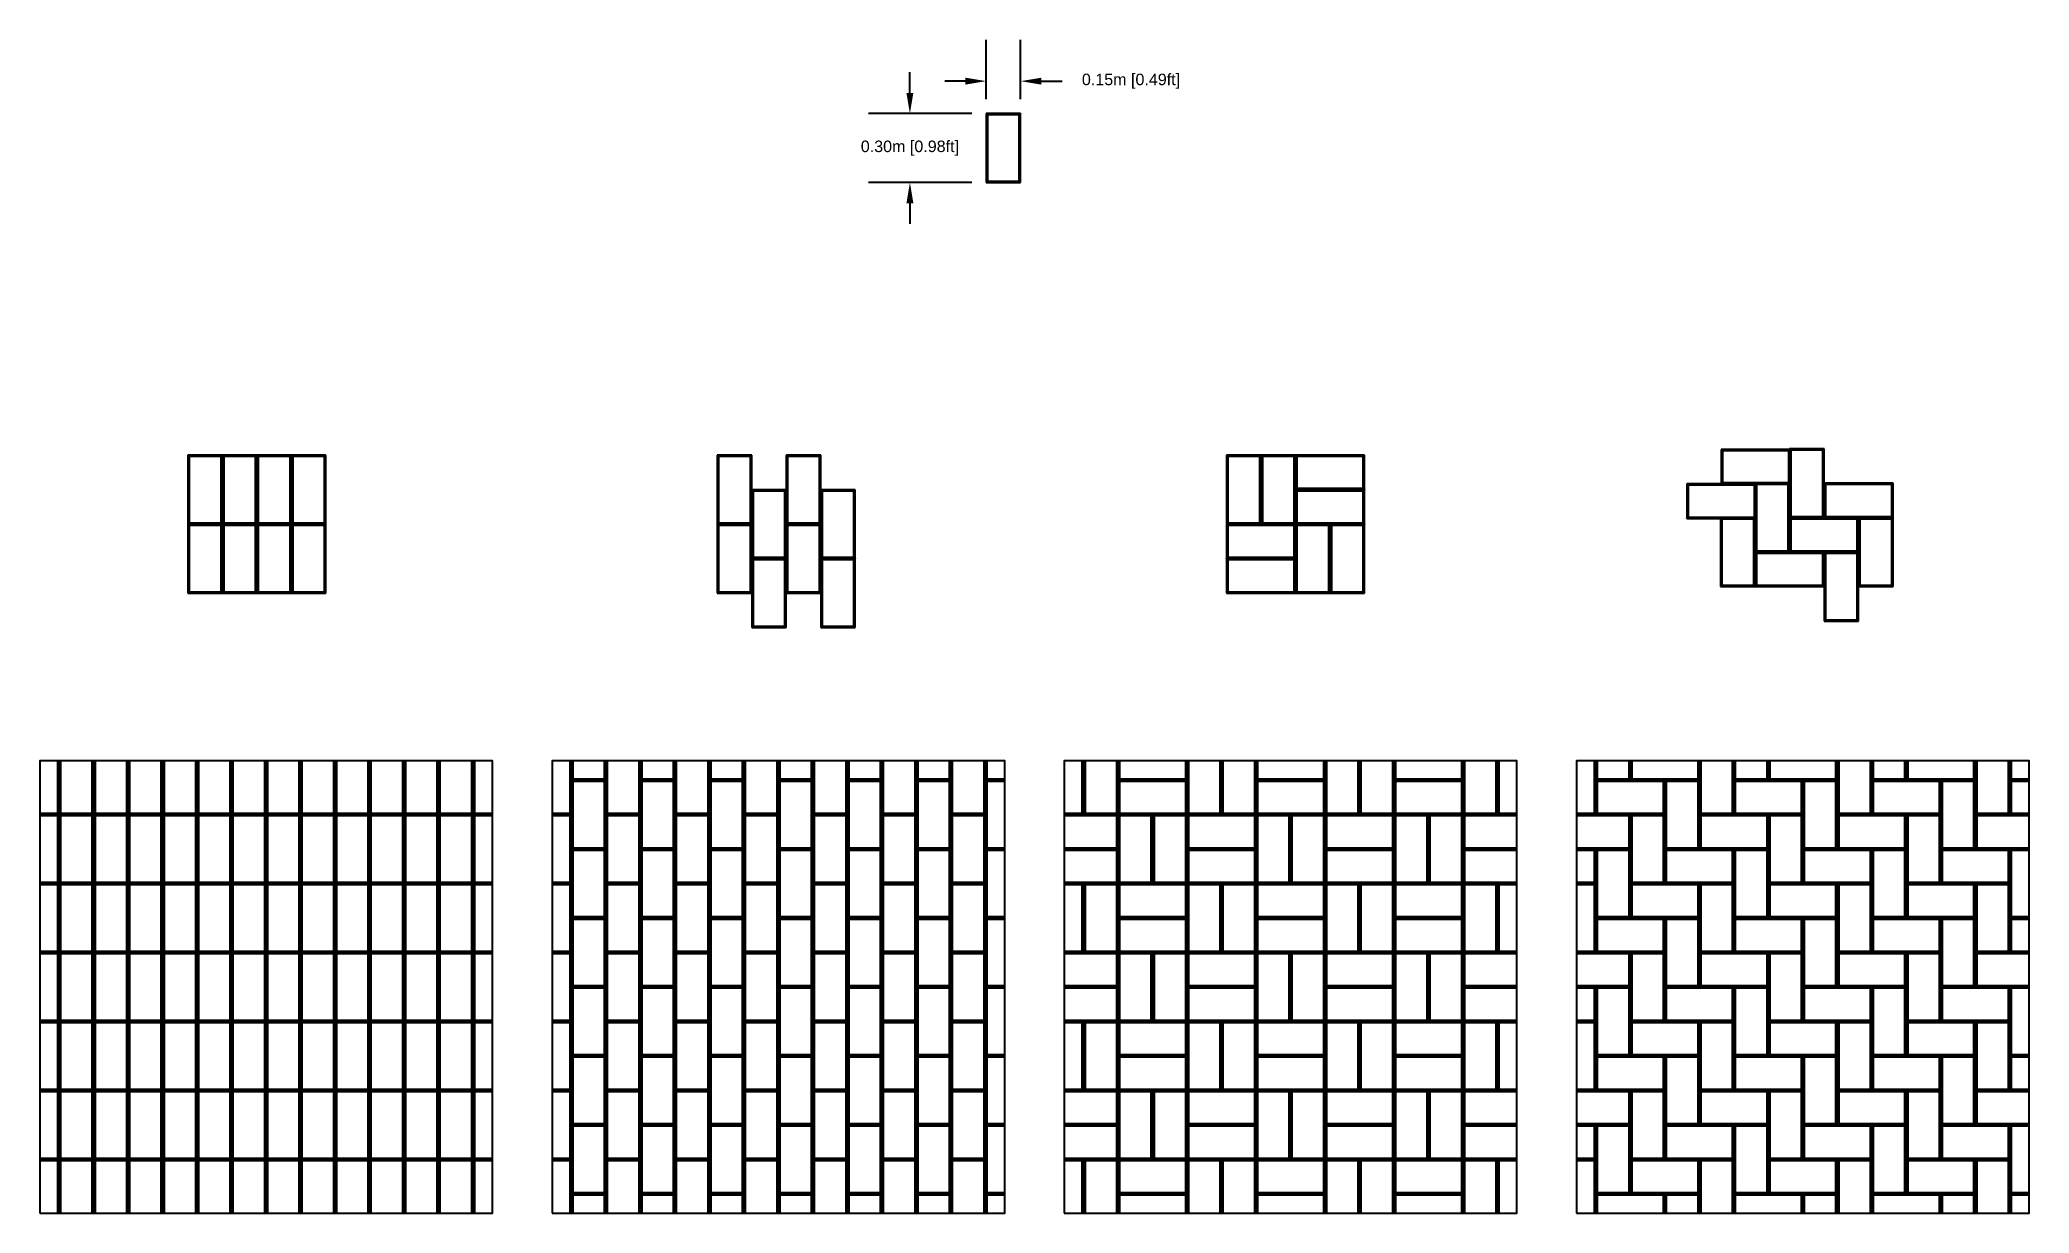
# Model space of a CAD drawing. Header units: millimetres. Extents: x 3599.64 to 3608.29, y 2161.69 to 2166.79.
import ezdxf

# ---------------------------------------------------------------- set-up
doc = ezdxf.new("R2010")
doc.units = ezdxf.units.MM
doc.layers.add('Default', color=7, linetype='Continuous', true_color=0x000000)
doc.layers.add('Make2D$Visible$Curves', color=7, linetype='Continuous', true_color=0x000000)
doc.styles.get("Standard").update_dxf_attribs({"font": 'arial.ttf'})
doc.dimstyles.get("Standard").update_dxf_attribs({"dimtxt": 0.18, "dimasz": 0.18, "dimexe": 0.18, "dimexo": 0.0625, "dimgap": 0.09, "dimtad": 0, "dimtih": 1, "dimtoh": 1, "dimdec": 4, "dimzin": 0, "dimdsep": 46, "dimtxsty": 'Standard', "dimcen": 0.09, "dimadec": 0, "dimazin": 0, "dimtfac": 1, "dimtdec": 4, "dimtofl": 0, "dimtmove": 0, "dimatfit": 3, "dimfxl": 1, "dimtolj": 1, "dimtzin": 0, "dimarcsym": 0})

msp = doc.modelspace()

# ---------------------------------------------------------------- blocks, each defined once
blk = doc.blocks.new('Wisteria1')
at = {"layer": 'Default'}
blk.add_lwpolyline([(3599.637, 2161.6887), (3601.6055, 2161.6887), (3601.6055, 2163.6572), (3599.637, 2163.6572)], close=True, dxfattribs=at)
at = {"layer": 'Make2D$Visible$Curves', "color": 18, "lineweight": -3, "true_color": 0x000000}
for points, degree in [([(3600.431, 2164.9863), (3600.356, 2164.9863), (3600.281, 2164.9863)], 2), ([(3600.281, 2164.9863), (3600.281, 2164.8363), (3600.281, 2164.6863)], 2), ([(3600.281, 2164.9863), (3600.2813, 2164.9861), (3600.2817, 2164.9857), (3600.2823, 2164.985), (3600.283, 2164.9844), (3600.2837, 2164.9837), (3600.2843, 2164.983), (3600.285, 2164.9824), (3600.2856, 2164.9817), (3600.2863, 2164.9811), (3600.2867, 2164.9806), (3600.2869, 2164.9804)], 3), ([(3600.431, 2164.9863), (3600.4308, 2164.9861), (3600.4304, 2164.9857), (3600.4297, 2164.985), (3600.4291, 2164.9844), (3600.4284, 2164.9837), (3600.4278, 2164.983), (3600.4271, 2164.9824), (3600.4264, 2164.9817), (3600.4258, 2164.9811), (3600.4254, 2164.9806), (3600.4251, 2164.9804)], 3), ([(3600.581, 2164.9863), (3600.506, 2164.9863), (3600.431, 2164.9863)], 2), ([(3600.431, 2164.9863), (3600.431, 2164.8363), (3600.431, 2164.6863)], 2), ([(3600.431, 2164.9863), (3600.4313, 2164.9861), (3600.4317, 2164.9857), (3600.4323, 2164.985), (3600.433, 2164.9844), (3600.4337, 2164.9837), (3600.4343, 2164.983), (3600.435, 2164.9824), (3600.4356, 2164.9817), (3600.4363, 2164.9811), (3600.4367, 2164.9806), (3600.4369, 2164.9804)], 3), ([(3600.431, 2164.6863), (3600.431, 2164.8363), (3600.431, 2164.9863)], 2), ([(3600.581, 2164.9863), (3600.5808, 2164.9861), (3600.5804, 2164.9857), (3600.5797, 2164.985), (3600.5791, 2164.9844), (3600.5784, 2164.9837), (3600.5778, 2164.983), (3600.5771, 2164.9824), (3600.5764, 2164.9817), (3600.5758, 2164.9811), (3600.5754, 2164.9806), (3600.5751, 2164.9804)], 3), ([(3600.731, 2164.9863), (3600.656, 2164.9863), (3600.581, 2164.9863)], 2), ([(3600.581, 2164.9863), (3600.581, 2164.8363), (3600.581, 2164.6863)], 2), ([(3600.581, 2164.9863), (3600.5813, 2164.9861), (3600.5817, 2164.9857), (3600.5823, 2164.985), (3600.583, 2164.9844), (3600.5837, 2164.9837), (3600.5843, 2164.983), (3600.585, 2164.9824), (3600.5856, 2164.9817), (3600.5863, 2164.9811), (3600.5867, 2164.9806), (3600.5869, 2164.9804)], 3), ([(3600.581, 2164.6863), (3600.581, 2164.8363), (3600.581, 2164.9863)], 2), ([(3600.731, 2164.9863), (3600.7308, 2164.9861), (3600.7304, 2164.9857), (3600.7297, 2164.985), (3600.7291, 2164.9844), (3600.7284, 2164.9837), (3600.7278, 2164.983), (3600.7271, 2164.9824), (3600.7264, 2164.9817), (3600.7258, 2164.9811), (3600.7254, 2164.9806), (3600.7251, 2164.9804)], 3), ([(3600.731, 2164.6863), (3600.731, 2164.8363), (3600.731, 2164.9863)], 2), ([(3600.881, 2164.9863), (3600.806, 2164.9863), (3600.731, 2164.9863)], 2), ([(3600.731, 2164.9863), (3600.731, 2164.8363), (3600.731, 2164.6863)], 2), ([(3600.731, 2164.9863), (3600.7313, 2164.9861), (3600.7317, 2164.9857), (3600.7323, 2164.985), (3600.733, 2164.9844), (3600.7337, 2164.9837), (3600.7343, 2164.983), (3600.735, 2164.9824), (3600.7356, 2164.9817), (3600.7363, 2164.9811), (3600.7367, 2164.9806), (3600.7369, 2164.9804)], 3), ([(3600.881, 2164.9863), (3600.8808, 2164.9861), (3600.8804, 2164.9857), (3600.8797, 2164.985), (3600.8791, 2164.9844), (3600.8784, 2164.9837), (3600.8778, 2164.983), (3600.8771, 2164.9824), (3600.8764, 2164.9817), (3600.8758, 2164.9811), (3600.8754, 2164.9806), (3600.8751, 2164.9804)], 3), ([(3600.881, 2164.6863), (3600.881, 2164.8363), (3600.881, 2164.9863)], 2), ([(3600.4251, 2164.9804), (3600.356, 2164.9804), (3600.2869, 2164.9804)], 2), ([(3600.2869, 2164.9804), (3600.2869, 2164.8363), (3600.2869, 2164.6922)], 2), ([(3600.4251, 2164.6922), (3600.4251, 2164.8363), (3600.4251, 2164.9804)], 2), ([(3600.5751, 2164.9804), (3600.506, 2164.9804), (3600.4369, 2164.9804)], 2), ([(3600.4369, 2164.9804), (3600.4369, 2164.8363), (3600.4369, 2164.6922)], 2), ([(3600.5751, 2164.6922), (3600.5751, 2164.8363), (3600.5751, 2164.9804)], 2), ([(3600.7251, 2164.9804), (3600.656, 2164.9804), (3600.5869, 2164.9804)], 2), ([(3600.5869, 2164.9804), (3600.5869, 2164.8363), (3600.5869, 2164.6922)], 2), ([(3600.7251, 2164.6922), (3600.7251, 2164.8363), (3600.7251, 2164.9804)], 2), ([(3600.8751, 2164.9804), (3600.806, 2164.9804), (3600.7369, 2164.9804)], 2), ([(3600.7369, 2164.9804), (3600.7369, 2164.8363), (3600.7369, 2164.6922)], 2), ([(3600.8751, 2164.6922), (3600.8751, 2164.8363), (3600.8751, 2164.9804)], 2), ([(3600.2869, 2164.6922), (3600.2867, 2164.692), (3600.2863, 2164.6916), (3600.2856, 2164.6909), (3600.285, 2164.6903), (3600.2843, 2164.6896), (3600.2837, 2164.6889), (3600.283, 2164.6883), (3600.2823, 2164.6876), (3600.2817, 2164.687), (3600.2813, 2164.6865), (3600.281, 2164.6863)], 3), ([(3600.431, 2164.6863), (3600.356, 2164.6863), (3600.281, 2164.6863)], 2), ([(3600.281, 2164.6863), (3600.281, 2164.5363), (3600.281, 2164.3863)], 2), ([(3600.281, 2164.6863), (3600.2813, 2164.6861), (3600.2817, 2164.6857), (3600.2823, 2164.685), (3600.283, 2164.6844), (3600.2837, 2164.6837), (3600.2843, 2164.683), (3600.285, 2164.6824), (3600.2856, 2164.6817), (3600.2863, 2164.6811), (3600.2867, 2164.6806), (3600.2869, 2164.6804)], 3), ([(3600.281, 2164.6863), (3600.356, 2164.6863), (3600.431, 2164.6863)], 2), ([(3600.2869, 2164.6922), (3600.356, 2164.6922), (3600.4251, 2164.6922)], 2), ([(3600.4251, 2164.6804), (3600.356, 2164.6804), (3600.2869, 2164.6804)], 2), ([(3600.2869, 2164.6804), (3600.2869, 2164.5363), (3600.2869, 2164.3922)], 2), ([(3600.431, 2164.6863), (3600.4308, 2164.6865), (3600.4304, 2164.687), (3600.4297, 2164.6876), (3600.4291, 2164.6883), (3600.4284, 2164.6889), (3600.4278, 2164.6896), (3600.4271, 2164.6903), (3600.4264, 2164.6909), (3600.4258, 2164.6916), (3600.4254, 2164.692), (3600.4251, 2164.6922)], 3), ([(3600.431, 2164.6863), (3600.4308, 2164.6861), (3600.4304, 2164.6857), (3600.4297, 2164.685), (3600.4291, 2164.6844), (3600.4284, 2164.6837), (3600.4278, 2164.683), (3600.4271, 2164.6824), (3600.4264, 2164.6817), (3600.4258, 2164.6811), (3600.4254, 2164.6806), (3600.4251, 2164.6804)], 3), ([(3600.4251, 2164.3922), (3600.4251, 2164.5363), (3600.4251, 2164.6804)], 2), ([(3600.4369, 2164.6922), (3600.4367, 2164.692), (3600.4363, 2164.6916), (3600.4356, 2164.6909), (3600.435, 2164.6903), (3600.4343, 2164.6896), (3600.4337, 2164.6889), (3600.433, 2164.6883), (3600.4323, 2164.6876), (3600.4317, 2164.687), (3600.4313, 2164.6865), (3600.431, 2164.6863)], 3), ([(3600.581, 2164.6863), (3600.506, 2164.6863), (3600.431, 2164.6863)], 2), ([(3600.431, 2164.6863), (3600.431, 2164.5363), (3600.431, 2164.3863)], 2), ([(3600.431, 2164.6863), (3600.4313, 2164.6861), (3600.4317, 2164.6857), (3600.4323, 2164.685), (3600.433, 2164.6844), (3600.4337, 2164.6837), (3600.4343, 2164.683), (3600.435, 2164.6824), (3600.4356, 2164.6817), (3600.4363, 2164.6811), (3600.4367, 2164.6806), (3600.4369, 2164.6804)], 3), ([(3600.431, 2164.3863), (3600.431, 2164.5363), (3600.431, 2164.6863)], 2), ([(3600.431, 2164.6863), (3600.506, 2164.6863), (3600.581, 2164.6863)], 2), ([(3600.4369, 2164.6922), (3600.506, 2164.6922), (3600.5751, 2164.6922)], 2), ([(3600.5751, 2164.6804), (3600.506, 2164.6804), (3600.4369, 2164.6804)], 2), ([(3600.4369, 2164.6804), (3600.4369, 2164.5363), (3600.4369, 2164.3922)], 2), ([(3600.581, 2164.6863), (3600.5808, 2164.6865), (3600.5804, 2164.687), (3600.5797, 2164.6876), (3600.5791, 2164.6883), (3600.5784, 2164.6889), (3600.5778, 2164.6896), (3600.5771, 2164.6903), (3600.5764, 2164.6909), (3600.5758, 2164.6916), (3600.5754, 2164.692), (3600.5751, 2164.6922)], 3), ([(3600.581, 2164.6863), (3600.5808, 2164.6861), (3600.5804, 2164.6857), (3600.5797, 2164.685), (3600.5791, 2164.6844), (3600.5784, 2164.6837), (3600.5778, 2164.683), (3600.5771, 2164.6824), (3600.5764, 2164.6817), (3600.5758, 2164.6811), (3600.5754, 2164.6806), (3600.5751, 2164.6804)], 3), ([(3600.5751, 2164.3922), (3600.5751, 2164.5363), (3600.5751, 2164.6804)], 2), ([(3600.5869, 2164.6922), (3600.5867, 2164.692), (3600.5863, 2164.6916), (3600.5856, 2164.6909), (3600.585, 2164.6903), (3600.5843, 2164.6896), (3600.5837, 2164.6889), (3600.583, 2164.6883), (3600.5823, 2164.6876), (3600.5817, 2164.687), (3600.5813, 2164.6865), (3600.581, 2164.6863)], 3), ([(3600.731, 2164.6863), (3600.656, 2164.6863), (3600.581, 2164.6863)], 2), ([(3600.581, 2164.6863), (3600.581, 2164.5363), (3600.581, 2164.3863)], 2), ([(3600.581, 2164.6863), (3600.5813, 2164.6861), (3600.5817, 2164.6857), (3600.5823, 2164.685), (3600.583, 2164.6844), (3600.5837, 2164.6837), (3600.5843, 2164.683), (3600.585, 2164.6824), (3600.5856, 2164.6817), (3600.5863, 2164.6811), (3600.5867, 2164.6806), (3600.5869, 2164.6804)], 3), ([(3600.581, 2164.3863), (3600.581, 2164.5363), (3600.581, 2164.6863)], 2), ([(3600.581, 2164.6863), (3600.656, 2164.6863), (3600.731, 2164.6863)], 2), ([(3600.5869, 2164.6922), (3600.656, 2164.6922), (3600.7251, 2164.6922)], 2), ([(3600.7251, 2164.6804), (3600.656, 2164.6804), (3600.5869, 2164.6804)], 2), ([(3600.5869, 2164.6804), (3600.5869, 2164.5363), (3600.5869, 2164.3922)], 2), ([(3600.731, 2164.6863), (3600.7308, 2164.6865), (3600.7304, 2164.687), (3600.7297, 2164.6876), (3600.7291, 2164.6883), (3600.7284, 2164.6889), (3600.7278, 2164.6896), (3600.7271, 2164.6903), (3600.7264, 2164.6909), (3600.7258, 2164.6916), (3600.7254, 2164.692), (3600.7251, 2164.6922)], 3), ([(3600.731, 2164.6863), (3600.7308, 2164.6861), (3600.7304, 2164.6857), (3600.7297, 2164.685), (3600.7291, 2164.6844), (3600.7284, 2164.6837), (3600.7278, 2164.683), (3600.7271, 2164.6824), (3600.7264, 2164.6817), (3600.7258, 2164.6811), (3600.7254, 2164.6806), (3600.7251, 2164.6804)], 3), ([(3600.7251, 2164.3922), (3600.7251, 2164.5363), (3600.7251, 2164.6804)], 2), ([(3600.7369, 2164.6922), (3600.7367, 2164.692), (3600.7363, 2164.6916), (3600.7356, 2164.6909), (3600.735, 2164.6903), (3600.7343, 2164.6896), (3600.7337, 2164.6889), (3600.733, 2164.6883), (3600.7323, 2164.6876), (3600.7317, 2164.687), (3600.7313, 2164.6865), (3600.731, 2164.6863)], 3), ([(3600.731, 2164.3863), (3600.731, 2164.5363), (3600.731, 2164.6863)], 2), ([(3600.881, 2164.6863), (3600.806, 2164.6863), (3600.731, 2164.6863)], 2), ([(3600.731, 2164.6863), (3600.731, 2164.5363), (3600.731, 2164.3863)], 2), ([(3600.731, 2164.6863), (3600.7313, 2164.6861), (3600.7317, 2164.6857), (3600.7323, 2164.685), (3600.733, 2164.6844), (3600.7337, 2164.6837), (3600.7343, 2164.683), (3600.735, 2164.6824), (3600.7356, 2164.6817), (3600.7363, 2164.6811), (3600.7367, 2164.6806), (3600.7369, 2164.6804)], 3), ([(3600.731, 2164.6863), (3600.806, 2164.6863), (3600.881, 2164.6863)], 2), ([(3600.7369, 2164.6922), (3600.806, 2164.6922), (3600.8751, 2164.6922)], 2), ([(3600.8751, 2164.6804), (3600.806, 2164.6804), (3600.7369, 2164.6804)], 2), ([(3600.7369, 2164.6804), (3600.7369, 2164.5363), (3600.7369, 2164.3922)], 2), ([(3600.881, 2164.6863), (3600.8808, 2164.6865), (3600.8804, 2164.687), (3600.8797, 2164.6876), (3600.8791, 2164.6883), (3600.8784, 2164.6889), (3600.8778, 2164.6896), (3600.8771, 2164.6903), (3600.8764, 2164.6909), (3600.8758, 2164.6916), (3600.8754, 2164.692), (3600.8751, 2164.6922)], 3), ([(3600.881, 2164.6863), (3600.8808, 2164.6861), (3600.8804, 2164.6857), (3600.8797, 2164.685), (3600.8791, 2164.6844), (3600.8784, 2164.6837), (3600.8778, 2164.683), (3600.8771, 2164.6824), (3600.8764, 2164.6817), (3600.8758, 2164.6811), (3600.8754, 2164.6806), (3600.8751, 2164.6804)], 3), ([(3600.8751, 2164.3922), (3600.8751, 2164.5363), (3600.8751, 2164.6804)], 2), ([(3600.881, 2164.3863), (3600.881, 2164.5363), (3600.881, 2164.6863)], 2), ([(3600.2869, 2164.3922), (3600.2867, 2164.392), (3600.2863, 2164.3916), (3600.2856, 2164.3909), (3600.285, 2164.3903), (3600.2843, 2164.3896), (3600.2837, 2164.3889), (3600.283, 2164.3883), (3600.2823, 2164.3876), (3600.2817, 2164.387), (3600.2813, 2164.3865), (3600.281, 2164.3863)], 3), ([(3600.281, 2164.3863), (3600.356, 2164.3863), (3600.431, 2164.3863)], 2), ([(3600.2869, 2164.3922), (3600.356, 2164.3922), (3600.4251, 2164.3922)], 2), ([(3600.431, 2164.3863), (3600.4308, 2164.3865), (3600.4304, 2164.387), (3600.4297, 2164.3876), (3600.4291, 2164.3883), (3600.4284, 2164.3889), (3600.4278, 2164.3896), (3600.4271, 2164.3903), (3600.4264, 2164.3909), (3600.4258, 2164.3916), (3600.4254, 2164.392), (3600.4251, 2164.3922)], 3), ([(3600.4369, 2164.3922), (3600.4367, 2164.392), (3600.4363, 2164.3916), (3600.4356, 2164.3909), (3600.435, 2164.3903), (3600.4343, 2164.3896), (3600.4337, 2164.3889), (3600.433, 2164.3883), (3600.4323, 2164.3876), (3600.4317, 2164.387), (3600.4313, 2164.3865), (3600.431, 2164.3863)], 3), ([(3600.431, 2164.3863), (3600.506, 2164.3863), (3600.581, 2164.3863)], 2), ([(3600.4369, 2164.3922), (3600.506, 2164.3922), (3600.5751, 2164.3922)], 2), ([(3600.581, 2164.3863), (3600.5808, 2164.3865), (3600.5804, 2164.387), (3600.5797, 2164.3876), (3600.5791, 2164.3883), (3600.5784, 2164.3889), (3600.5778, 2164.3896), (3600.5771, 2164.3903), (3600.5764, 2164.3909), (3600.5758, 2164.3916), (3600.5754, 2164.392), (3600.5751, 2164.3922)], 3), ([(3600.5869, 2164.3922), (3600.5867, 2164.392), (3600.5863, 2164.3916), (3600.5856, 2164.3909), (3600.585, 2164.3903), (3600.5843, 2164.3896), (3600.5837, 2164.3889), (3600.583, 2164.3883), (3600.5823, 2164.3876), (3600.5817, 2164.387), (3600.5813, 2164.3865), (3600.581, 2164.3863)], 3), ([(3600.581, 2164.3863), (3600.656, 2164.3863), (3600.731, 2164.3863)], 2), ([(3600.5869, 2164.3922), (3600.656, 2164.3922), (3600.7251, 2164.3922)], 2), ([(3600.731, 2164.3863), (3600.7308, 2164.3865), (3600.7304, 2164.387), (3600.7297, 2164.3876), (3600.7291, 2164.3883), (3600.7284, 2164.3889), (3600.7278, 2164.3896), (3600.7271, 2164.3903), (3600.7264, 2164.3909), (3600.7258, 2164.3916), (3600.7254, 2164.392), (3600.7251, 2164.3922)], 3), ([(3600.7369, 2164.3922), (3600.7367, 2164.392), (3600.7363, 2164.3916), (3600.7356, 2164.3909), (3600.735, 2164.3903), (3600.7343, 2164.3896), (3600.7337, 2164.3889), (3600.733, 2164.3883), (3600.7323, 2164.3876), (3600.7317, 2164.387), (3600.7313, 2164.3865), (3600.731, 2164.3863)], 3), ([(3600.731, 2164.3863), (3600.806, 2164.3863), (3600.881, 2164.3863)], 2), ([(3600.7369, 2164.3922), (3600.806, 2164.3922), (3600.8751, 2164.3922)], 2), ([(3600.881, 2164.3863), (3600.8808, 2164.3865), (3600.8804, 2164.387), (3600.8797, 2164.3876), (3600.8791, 2164.3883), (3600.8784, 2164.3889), (3600.8778, 2164.3896), (3600.8771, 2164.3903), (3600.8764, 2164.3909), (3600.8758, 2164.3916), (3600.8754, 2164.392), (3600.8751, 2164.3922)], 3), ([(3599.7153, 2163.4289), (3599.7153, 2163.543), (3599.7153, 2163.6572)], 2), ([(3599.7212, 2163.423), (3599.7212, 2163.5401), (3599.7212, 2163.6572)], 2), ([(3599.7212, 2163.6572), (3599.7212, 2163.5401), (3599.7212, 2163.423)], 2), ([(3599.7271, 2163.6572), (3599.7271, 2163.543), (3599.7271, 2163.4289)], 2), ([(3599.8653, 2163.4289), (3599.8653, 2163.543), (3599.8653, 2163.6572)], 2), ([(3599.8712, 2163.423), (3599.8712, 2163.5401), (3599.8712, 2163.6572)], 2), ([(3599.8712, 2163.6572), (3599.8712, 2163.5401), (3599.8712, 2163.423)], 2), ([(3599.8771, 2163.6572), (3599.8771, 2163.543), (3599.8771, 2163.4289)], 2), ([(3600.0153, 2163.4289), (3600.0153, 2163.543), (3600.0153, 2163.6572)], 2), ([(3600.0212, 2163.6572), (3600.0212, 2163.5401), (3600.0212, 2163.423)], 2), ([(3600.0212, 2163.423), (3600.0212, 2163.5401), (3600.0212, 2163.6572)], 2), ([(3600.0271, 2163.6572), (3600.0271, 2163.543), (3600.0271, 2163.4289)], 2), ([(3600.1653, 2163.4289), (3600.1653, 2163.543), (3600.1653, 2163.6572)], 2), ([(3600.1712, 2163.423), (3600.1712, 2163.5401), (3600.1712, 2163.6572)], 2), ([(3600.1712, 2163.6572), (3600.1712, 2163.5401), (3600.1712, 2163.423)], 2), ([(3600.1771, 2163.6572), (3600.1771, 2163.543), (3600.1771, 2163.4289)], 2), ([(3600.3153, 2163.4289), (3600.3153, 2163.543), (3600.3153, 2163.6572)], 2), ([(3600.3212, 2163.423), (3600.3212, 2163.5401), (3600.3212, 2163.6572)], 2), ([(3600.3212, 2163.6572), (3600.3212, 2163.5401), (3600.3212, 2163.423)], 2), ([(3600.3271, 2163.6572), (3600.3271, 2163.543), (3600.3271, 2163.4289)], 2), ([(3600.4653, 2163.4289), (3600.4653, 2163.543), (3600.4653, 2163.6572)], 2), ([(3600.4712, 2163.423), (3600.4712, 2163.5401), (3600.4712, 2163.6572)], 2), ([(3600.4712, 2163.6572), (3600.4712, 2163.5401), (3600.4712, 2163.423)], 2), ([(3600.4771, 2163.6572), (3600.4771, 2163.543), (3600.4771, 2163.4289)], 2), ([(3600.6153, 2163.4289), (3600.6153, 2163.543), (3600.6153, 2163.6572)], 2), ([(3600.6212, 2163.6572), (3600.6212, 2163.5401), (3600.6212, 2163.423)], 2), ([(3600.6212, 2163.423), (3600.6212, 2163.5401), (3600.6212, 2163.6572)], 2), ([(3600.6271, 2163.6572), (3600.6271, 2163.543), (3600.6271, 2163.4289)], 2), ([(3600.7653, 2163.4289), (3600.7653, 2163.543), (3600.7653, 2163.6572)], 2), ([(3600.7712, 2163.6572), (3600.7712, 2163.5401), (3600.7712, 2163.423)], 2), ([(3600.7712, 2163.423), (3600.7712, 2163.5401), (3600.7712, 2163.6572)], 2), ([(3600.7771, 2163.6572), (3600.7771, 2163.543), (3600.7771, 2163.4289)], 2), ([(3600.9153, 2163.4289), (3600.9153, 2163.543), (3600.9153, 2163.6572)], 2), ([(3600.9212, 2163.423), (3600.9212, 2163.5401), (3600.9212, 2163.6572)], 2), ([(3600.9212, 2163.6572), (3600.9212, 2163.5401), (3600.9212, 2163.423)], 2), ([(3600.9271, 2163.6572), (3600.9271, 2163.543), (3600.9271, 2163.4289)], 2), ([(3601.0653, 2163.4289), (3601.0653, 2163.543), (3601.0653, 2163.6572)], 2), ([(3601.0712, 2163.423), (3601.0712, 2163.5401), (3601.0712, 2163.6572)], 2), ([(3601.0712, 2163.6572), (3601.0712, 2163.5401), (3601.0712, 2163.423)], 2), ([(3601.0771, 2163.6572), (3601.0771, 2163.543), (3601.0771, 2163.4289)], 2), ([(3601.2153, 2163.4289), (3601.2153, 2163.543), (3601.2153, 2163.6572)], 2), ([(3601.2212, 2163.6572), (3601.2212, 2163.5401), (3601.2212, 2163.423)], 2), ([(3601.2212, 2163.423), (3601.2212, 2163.5401), (3601.2212, 2163.6572)], 2), ([(3601.2271, 2163.6572), (3601.2271, 2163.543), (3601.2271, 2163.4289)], 2), ([(3601.3653, 2163.4289), (3601.3653, 2163.543), (3601.3653, 2163.6572)], 2), ([(3601.3712, 2163.423), (3601.3712, 2163.5401), (3601.3712, 2163.6572)], 2), ([(3601.3712, 2163.6572), (3601.3712, 2163.5401), (3601.3712, 2163.423)], 2), ([(3601.3771, 2163.6572), (3601.3771, 2163.543), (3601.3771, 2163.4289)], 2), ([(3601.5153, 2163.4289), (3601.5153, 2163.543), (3601.5153, 2163.6572)], 2), ([(3601.5212, 2163.6572), (3601.5212, 2163.5401), (3601.5212, 2163.423)], 2), ([(3601.5212, 2163.423), (3601.5212, 2163.5401), (3601.5212, 2163.6572)], 2), ([(3601.5271, 2163.6572), (3601.5271, 2163.543), (3601.5271, 2163.4289)], 2), ([(3599.637, 2163.4289), (3599.6761, 2163.4289), (3599.7153, 2163.4289)], 2), ([(3599.7212, 2163.423), (3599.721, 2163.4232), (3599.7206, 2163.4236), (3599.7199, 2163.4243), (3599.7193, 2163.4249), (3599.7186, 2163.4256), (3599.7179, 2163.4262), (3599.7173, 2163.4269), (3599.7166, 2163.4276), (3599.716, 2163.4282), (3599.7155, 2163.4286), (3599.7153, 2163.4289)], 3), ([(3599.7271, 2163.4289), (3599.7269, 2163.4286), (3599.7265, 2163.4282), (3599.7258, 2163.4276), (3599.7252, 2163.4269), (3599.7245, 2163.4262), (3599.7239, 2163.4256), (3599.7232, 2163.4249), (3599.7225, 2163.4243), (3599.7219, 2163.4236), (3599.7214, 2163.4232), (3599.7212, 2163.423)], 3), ([(3599.7271, 2163.4289), (3599.7962, 2163.4289), (3599.8653, 2163.4289)], 2), ([(3599.8712, 2163.423), (3599.871, 2163.4232), (3599.8706, 2163.4236), (3599.8699, 2163.4243), (3599.8693, 2163.4249), (3599.8686, 2163.4256), (3599.8679, 2163.4262), (3599.8673, 2163.4269), (3599.8666, 2163.4276), (3599.866, 2163.4282), (3599.8655, 2163.4286), (3599.8653, 2163.4289)], 3), ([(3599.8771, 2163.4289), (3599.8769, 2163.4286), (3599.8765, 2163.4282), (3599.8758, 2163.4276), (3599.8752, 2163.4269), (3599.8745, 2163.4262), (3599.8739, 2163.4256), (3599.8732, 2163.4249), (3599.8725, 2163.4243), (3599.8719, 2163.4236), (3599.8714, 2163.4232), (3599.8712, 2163.423)], 3), ([(3599.8771, 2163.4289), (3599.9462, 2163.4289), (3600.0153, 2163.4289)], 2), ([(3600.0212, 2163.423), (3600.021, 2163.4232), (3600.0206, 2163.4236), (3600.0199, 2163.4243), (3600.0193, 2163.4249), (3600.0186, 2163.4256), (3600.0179, 2163.4262), (3600.0173, 2163.4269), (3600.0166, 2163.4276), (3600.016, 2163.4282), (3600.0155, 2163.4286), (3600.0153, 2163.4289)], 3), ([(3600.0271, 2163.4289), (3600.0269, 2163.4286), (3600.0265, 2163.4282), (3600.0258, 2163.4276), (3600.0252, 2163.4269), (3600.0245, 2163.4262), (3600.0239, 2163.4256), (3600.0232, 2163.4249), (3600.0225, 2163.4243), (3600.0219, 2163.4236), (3600.0214, 2163.4232), (3600.0212, 2163.423)], 3), ([(3600.0271, 2163.4289), (3600.0962, 2163.4289), (3600.1653, 2163.4289)], 2), ([(3600.1712, 2163.423), (3600.171, 2163.4232), (3600.1706, 2163.4236), (3600.1699, 2163.4243), (3600.1693, 2163.4249), (3600.1686, 2163.4256), (3600.1679, 2163.4262), (3600.1673, 2163.4269), (3600.1666, 2163.4276), (3600.166, 2163.4282), (3600.1655, 2163.4286), (3600.1653, 2163.4289)], 3), ([(3600.1771, 2163.4289), (3600.1769, 2163.4286), (3600.1765, 2163.4282), (3600.1758, 2163.4276), (3600.1752, 2163.4269), (3600.1745, 2163.4262), (3600.1739, 2163.4256), (3600.1732, 2163.4249), (3600.1725, 2163.4243), (3600.1719, 2163.4236), (3600.1714, 2163.4232), (3600.1712, 2163.423)], 3), ([(3600.1771, 2163.4289), (3600.2462, 2163.4289), (3600.3153, 2163.4289)], 2), ([(3600.3212, 2163.423), (3600.321, 2163.4232), (3600.3206, 2163.4236), (3600.3199, 2163.4243), (3600.3193, 2163.4249), (3600.3186, 2163.4256), (3600.3179, 2163.4262), (3600.3173, 2163.4269), (3600.3166, 2163.4276), (3600.316, 2163.4282), (3600.3155, 2163.4286), (3600.3153, 2163.4289)], 3), ([(3600.3271, 2163.4289), (3600.3269, 2163.4286), (3600.3265, 2163.4282), (3600.3258, 2163.4276), (3600.3252, 2163.4269), (3600.3245, 2163.4262), (3600.3239, 2163.4256), (3600.3232, 2163.4249), (3600.3225, 2163.4243), (3600.3219, 2163.4236), (3600.3214, 2163.4232), (3600.3212, 2163.423)], 3), ([(3600.3271, 2163.4289), (3600.3962, 2163.4289), (3600.4653, 2163.4289)], 2), ([(3600.4712, 2163.423), (3600.471, 2163.4232), (3600.4706, 2163.4236), (3600.4699, 2163.4243), (3600.4693, 2163.4249), (3600.4686, 2163.4256), (3600.4679, 2163.4262), (3600.4673, 2163.4269), (3600.4666, 2163.4276), (3600.466, 2163.4282), (3600.4655, 2163.4286), (3600.4653, 2163.4289)], 3), ([(3600.4771, 2163.4289), (3600.4769, 2163.4286), (3600.4765, 2163.4282), (3600.4758, 2163.4276), (3600.4752, 2163.4269), (3600.4745, 2163.4262), (3600.4739, 2163.4256), (3600.4732, 2163.4249), (3600.4725, 2163.4243), (3600.4719, 2163.4236), (3600.4714, 2163.4232), (3600.4712, 2163.423)], 3), ([(3600.4771, 2163.4289), (3600.5462, 2163.4289), (3600.6153, 2163.4289)], 2), ([(3600.6212, 2163.423), (3600.621, 2163.4232), (3600.6206, 2163.4236), (3600.6199, 2163.4243), (3600.6193, 2163.4249), (3600.6186, 2163.4256), (3600.6179, 2163.4262), (3600.6173, 2163.4269), (3600.6166, 2163.4276), (3600.616, 2163.4282), (3600.6155, 2163.4286), (3600.6153, 2163.4289)], 3), ([(3600.6271, 2163.4289), (3600.6269, 2163.4286), (3600.6265, 2163.4282), (3600.6258, 2163.4276), (3600.6252, 2163.4269), (3600.6245, 2163.4262), (3600.6239, 2163.4256), (3600.6232, 2163.4249), (3600.6225, 2163.4243), (3600.6219, 2163.4236), (3600.6214, 2163.4232), (3600.6212, 2163.423)], 3), ([(3600.6271, 2163.4289), (3600.6962, 2163.4289), (3600.7653, 2163.4289)], 2), ([(3600.7712, 2163.423), (3600.771, 2163.4232), (3600.7706, 2163.4236), (3600.7699, 2163.4243), (3600.7693, 2163.4249), (3600.7686, 2163.4256), (3600.7679, 2163.4262), (3600.7673, 2163.4269), (3600.7666, 2163.4276), (3600.766, 2163.4282), (3600.7655, 2163.4286), (3600.7653, 2163.4289)], 3), ([(3600.7771, 2163.4289), (3600.7769, 2163.4286), (3600.7765, 2163.4282), (3600.7758, 2163.4276), (3600.7752, 2163.4269), (3600.7745, 2163.4262), (3600.7739, 2163.4256), (3600.7732, 2163.4249), (3600.7725, 2163.4243), (3600.7719, 2163.4236), (3600.7714, 2163.4232), (3600.7712, 2163.423)], 3), ([(3600.7771, 2163.4289), (3600.8462, 2163.4289), (3600.9153, 2163.4289)], 2), ([(3600.9212, 2163.423), (3600.921, 2163.4232), (3600.9206, 2163.4236), (3600.9199, 2163.4243), (3600.9193, 2163.4249), (3600.9186, 2163.4256), (3600.9179, 2163.4262), (3600.9173, 2163.4269), (3600.9166, 2163.4276), (3600.916, 2163.4282), (3600.9155, 2163.4286), (3600.9153, 2163.4289)], 3), ([(3600.9271, 2163.4289), (3600.9269, 2163.4286), (3600.9265, 2163.4282), (3600.9258, 2163.4276), (3600.9252, 2163.4269), (3600.9245, 2163.4262), (3600.9239, 2163.4256), (3600.9232, 2163.4249), (3600.9225, 2163.4243), (3600.9219, 2163.4236), (3600.9214, 2163.4232), (3600.9212, 2163.423)], 3), ([(3600.9271, 2163.4289), (3600.9962, 2163.4289), (3601.0653, 2163.4289)], 2), ([(3601.0712, 2163.423), (3601.071, 2163.4232), (3601.0706, 2163.4236), (3601.0699, 2163.4243), (3601.0693, 2163.4249), (3601.0686, 2163.4256), (3601.0679, 2163.4262), (3601.0673, 2163.4269), (3601.0666, 2163.4276), (3601.066, 2163.4282), (3601.0655, 2163.4286), (3601.0653, 2163.4289)], 3), ([(3601.0771, 2163.4289), (3601.0769, 2163.4286), (3601.0765, 2163.4282), (3601.0758, 2163.4276), (3601.0752, 2163.4269), (3601.0745, 2163.4262), (3601.0739, 2163.4256), (3601.0732, 2163.4249), (3601.0725, 2163.4243), (3601.0719, 2163.4236), (3601.0714, 2163.4232), (3601.0712, 2163.423)], 3), ([(3601.0771, 2163.4289), (3601.1462, 2163.4289), (3601.2153, 2163.4289)], 2), ([(3601.2212, 2163.423), (3601.221, 2163.4232), (3601.2206, 2163.4236), (3601.2199, 2163.4243), (3601.2193, 2163.4249), (3601.2186, 2163.4256), (3601.2179, 2163.4262), (3601.2173, 2163.4269), (3601.2166, 2163.4276), (3601.216, 2163.4282), (3601.2155, 2163.4286), (3601.2153, 2163.4289)], 3), ([(3601.2271, 2163.4289), (3601.2269, 2163.4286), (3601.2265, 2163.4282), (3601.2258, 2163.4276), (3601.2252, 2163.4269), (3601.2245, 2163.4262), (3601.2239, 2163.4256), (3601.2232, 2163.4249), (3601.2225, 2163.4243), (3601.2219, 2163.4236), (3601.2214, 2163.4232), (3601.2212, 2163.423)], 3), ([(3601.2271, 2163.4289), (3601.2962, 2163.4289), (3601.3653, 2163.4289)], 2), ([(3601.3712, 2163.423), (3601.371, 2163.4232), (3601.3706, 2163.4236), (3601.3699, 2163.4243), (3601.3693, 2163.4249), (3601.3686, 2163.4256), (3601.3679, 2163.4262), (3601.3673, 2163.4269), (3601.3666, 2163.4276), (3601.366, 2163.4282), (3601.3655, 2163.4286), (3601.3653, 2163.4289)], 3), ([(3601.3771, 2163.4289), (3601.3769, 2163.4286), (3601.3765, 2163.4282), (3601.3758, 2163.4276), (3601.3752, 2163.4269), (3601.3745, 2163.4262), (3601.3739, 2163.4256), (3601.3732, 2163.4249), (3601.3725, 2163.4243), (3601.3719, 2163.4236), (3601.3714, 2163.4232), (3601.3712, 2163.423)], 3), ([(3601.3771, 2163.4289), (3601.4462, 2163.4289), (3601.5153, 2163.4289)], 2), ([(3601.5212, 2163.423), (3601.521, 2163.4232), (3601.5206, 2163.4236), (3601.5199, 2163.4243), (3601.5193, 2163.4249), (3601.5186, 2163.4256), (3601.5179, 2163.4262), (3601.5173, 2163.4269), (3601.5166, 2163.4276), (3601.516, 2163.4282), (3601.5155, 2163.4286), (3601.5153, 2163.4289)], 3), ([(3601.5271, 2163.4289), (3601.5269, 2163.4286), (3601.5265, 2163.4282), (3601.5258, 2163.4276), (3601.5252, 2163.4269), (3601.5245, 2163.4262), (3601.5239, 2163.4256), (3601.5232, 2163.4249), (3601.5225, 2163.4243), (3601.5219, 2163.4236), (3601.5214, 2163.4232), (3601.5212, 2163.423)], 3), ([(3601.5271, 2163.4289), (3601.5663, 2163.4289), (3601.6055, 2163.4289)], 2), ([(3599.637, 2163.423), (3599.6791, 2163.423), (3599.7212, 2163.423)], 2), ([(3599.7212, 2163.423), (3599.6791, 2163.423), (3599.637, 2163.423)], 2), ([(3599.7153, 2163.4171), (3599.6761, 2163.4171), (3599.637, 2163.4171)], 2), ([(3599.7212, 2163.423), (3599.721, 2163.4227), (3599.7206, 2163.4223), (3599.7199, 2163.4216), (3599.7193, 2163.421), (3599.7186, 2163.4203), (3599.7179, 2163.4197), (3599.7173, 2163.419), (3599.7166, 2163.4184), (3599.716, 2163.4177), (3599.7155, 2163.4173), (3599.7153, 2163.4171)], 3), ([(3599.7153, 2163.1289), (3599.7153, 2163.273), (3599.7153, 2163.4171)], 2), ([(3599.7212, 2163.423), (3599.7962, 2163.423), (3599.8712, 2163.423)], 2), ([(3599.7212, 2163.123), (3599.7212, 2163.273), (3599.7212, 2163.423)], 2), ([(3599.7212, 2163.423), (3599.7214, 2163.4227), (3599.7219, 2163.4223), (3599.7225, 2163.4216), (3599.7232, 2163.421), (3599.7239, 2163.4203), (3599.7245, 2163.4197), (3599.7252, 2163.419), (3599.7258, 2163.4184), (3599.7265, 2163.4177), (3599.7269, 2163.4173), (3599.7271, 2163.4171)], 3), ([(3599.7212, 2163.423), (3599.7212, 2163.273), (3599.7212, 2163.123)], 2), ([(3599.8712, 2163.423), (3599.7962, 2163.423), (3599.7212, 2163.423)], 2), ([(3599.7271, 2163.4171), (3599.7271, 2163.273), (3599.7271, 2163.1289)], 2), ([(3599.8653, 2163.4171), (3599.7962, 2163.4171), (3599.7271, 2163.4171)], 2), ([(3599.8712, 2163.423), (3599.871, 2163.4227), (3599.8706, 2163.4223), (3599.8699, 2163.4216), (3599.8693, 2163.421), (3599.8686, 2163.4203), (3599.8679, 2163.4197), (3599.8673, 2163.419), (3599.8666, 2163.4184), (3599.866, 2163.4177), (3599.8655, 2163.4173), (3599.8653, 2163.4171)], 3), ([(3599.8653, 2163.1289), (3599.8653, 2163.273), (3599.8653, 2163.4171)], 2), ([(3599.8712, 2163.423), (3599.9462, 2163.423), (3600.0212, 2163.423)], 2), ([(3599.8712, 2163.123), (3599.8712, 2163.273), (3599.8712, 2163.423)], 2), ([(3599.8712, 2163.423), (3599.8714, 2163.4227), (3599.8719, 2163.4223), (3599.8725, 2163.4216), (3599.8732, 2163.421), (3599.8739, 2163.4203), (3599.8745, 2163.4197), (3599.8752, 2163.419), (3599.8758, 2163.4184), (3599.8765, 2163.4177), (3599.8769, 2163.4173), (3599.8771, 2163.4171)], 3), ([(3599.8712, 2163.423), (3599.8712, 2163.273), (3599.8712, 2163.123)], 2), ([(3600.0212, 2163.423), (3599.9462, 2163.423), (3599.8712, 2163.423)], 2), ([(3599.8771, 2163.4171), (3599.8771, 2163.273), (3599.8771, 2163.1289)], 2), ([(3600.0153, 2163.4171), (3599.9462, 2163.4171), (3599.8771, 2163.4171)], 2), ([(3600.0212, 2163.423), (3600.021, 2163.4227), (3600.0206, 2163.4223), (3600.0199, 2163.4216), (3600.0193, 2163.421), (3600.0186, 2163.4203), (3600.0179, 2163.4197), (3600.0173, 2163.419), (3600.0166, 2163.4184), (3600.016, 2163.4177), (3600.0155, 2163.4173), (3600.0153, 2163.4171)], 3), ([(3600.0153, 2163.1289), (3600.0153, 2163.273), (3600.0153, 2163.4171)], 2), ([(3600.0212, 2163.423), (3600.0962, 2163.423), (3600.1712, 2163.423)], 2), ([(3600.0212, 2163.423), (3600.0214, 2163.4227), (3600.0219, 2163.4223), (3600.0225, 2163.4216), (3600.0232, 2163.421), (3600.0239, 2163.4203), (3600.0245, 2163.4197), (3600.0252, 2163.419), (3600.0258, 2163.4184), (3600.0265, 2163.4177), (3600.0269, 2163.4173), (3600.0271, 2163.4171)], 3), ([(3600.0212, 2163.423), (3600.0212, 2163.273), (3600.0212, 2163.123)], 2), ([(3600.1712, 2163.423), (3600.0962, 2163.423), (3600.0212, 2163.423)], 2), ([(3600.0212, 2163.123), (3600.0212, 2163.273), (3600.0212, 2163.423)], 2), ([(3600.0271, 2163.4171), (3600.0271, 2163.273), (3600.0271, 2163.1289)], 2), ([(3600.1653, 2163.4171), (3600.0962, 2163.4171), (3600.0271, 2163.4171)], 2), ([(3600.1712, 2163.423), (3600.171, 2163.4227), (3600.1706, 2163.4223), (3600.1699, 2163.4216), (3600.1693, 2163.421), (3600.1686, 2163.4203), (3600.1679, 2163.4197), (3600.1673, 2163.419), (3600.1666, 2163.4184), (3600.166, 2163.4177), (3600.1655, 2163.4173), (3600.1653, 2163.4171)], 3), ([(3600.1653, 2163.1289), (3600.1653, 2163.273), (3600.1653, 2163.4171)], 2), ([(3600.1712, 2163.423), (3600.2462, 2163.423), (3600.3212, 2163.423)], 2), ([(3600.1712, 2163.123), (3600.1712, 2163.273), (3600.1712, 2163.423)], 2), ([(3600.1712, 2163.423), (3600.1714, 2163.4227), (3600.1719, 2163.4223), (3600.1725, 2163.4216), (3600.1732, 2163.421), (3600.1739, 2163.4203), (3600.1745, 2163.4197), (3600.1752, 2163.419), (3600.1758, 2163.4184), (3600.1765, 2163.4177), (3600.1769, 2163.4173), (3600.1771, 2163.4171)], 3), ([(3600.1712, 2163.423), (3600.1712, 2163.273), (3600.1712, 2163.123)], 2), ([(3600.3212, 2163.423), (3600.2462, 2163.423), (3600.1712, 2163.423)], 2), ([(3600.1771, 2163.4171), (3600.1771, 2163.273), (3600.1771, 2163.1289)], 2), ([(3600.3153, 2163.4171), (3600.2462, 2163.4171), (3600.1771, 2163.4171)], 2), ([(3600.3212, 2163.423), (3600.321, 2163.4227), (3600.3206, 2163.4223), (3600.3199, 2163.4216), (3600.3193, 2163.421), (3600.3186, 2163.4203), (3600.3179, 2163.4197), (3600.3173, 2163.419), (3600.3166, 2163.4184), (3600.316, 2163.4177), (3600.3155, 2163.4173), (3600.3153, 2163.4171)], 3), ([(3600.3153, 2163.1289), (3600.3153, 2163.273), (3600.3153, 2163.4171)], 2), ([(3600.3212, 2163.423), (3600.3962, 2163.423), (3600.4712, 2163.423)], 2), ([(3600.3212, 2163.123), (3600.3212, 2163.273), (3600.3212, 2163.423)], 2), ([(3600.3212, 2163.423), (3600.3214, 2163.4227), (3600.3219, 2163.4223), (3600.3225, 2163.4216), (3600.3232, 2163.421), (3600.3239, 2163.4203), (3600.3245, 2163.4197), (3600.3252, 2163.419), (3600.3258, 2163.4184), (3600.3265, 2163.4177), (3600.3269, 2163.4173), (3600.3271, 2163.4171)], 3), ([(3600.3212, 2163.423), (3600.3212, 2163.273), (3600.3212, 2163.123)], 2), ([(3600.4712, 2163.423), (3600.3962, 2163.423), (3600.3212, 2163.423)], 2), ([(3600.3271, 2163.4171), (3600.3271, 2163.273), (3600.3271, 2163.1289)], 2), ([(3600.4653, 2163.4171), (3600.3962, 2163.4171), (3600.3271, 2163.4171)], 2), ([(3600.4712, 2163.423), (3600.471, 2163.4227), (3600.4706, 2163.4223), (3600.4699, 2163.4216), (3600.4693, 2163.421), (3600.4686, 2163.4203), (3600.4679, 2163.4197), (3600.4673, 2163.419), (3600.4666, 2163.4184), (3600.466, 2163.4177), (3600.4655, 2163.4173), (3600.4653, 2163.4171)], 3), ([(3600.4653, 2163.1289), (3600.4653, 2163.273), (3600.4653, 2163.4171)], 2), ([(3600.4712, 2163.423), (3600.5462, 2163.423), (3600.6212, 2163.423)], 2), ([(3600.4712, 2163.123), (3600.4712, 2163.273), (3600.4712, 2163.423)], 2), ([(3600.4712, 2163.423), (3600.4714, 2163.4227), (3600.4719, 2163.4223), (3600.4725, 2163.4216), (3600.4732, 2163.421), (3600.4739, 2163.4203), (3600.4745, 2163.4197), (3600.4752, 2163.419), (3600.4758, 2163.4184), (3600.4765, 2163.4177), (3600.4769, 2163.4173), (3600.4771, 2163.4171)], 3), ([(3600.4712, 2163.423), (3600.4712, 2163.273), (3600.4712, 2163.123)], 2), ([(3600.6212, 2163.423), (3600.5462, 2163.423), (3600.4712, 2163.423)], 2), ([(3600.4771, 2163.4171), (3600.4771, 2163.273), (3600.4771, 2163.1289)], 2), ([(3600.6153, 2163.4171), (3600.5462, 2163.4171), (3600.4771, 2163.4171)], 2), ([(3600.6212, 2163.423), (3600.621, 2163.4227), (3600.6206, 2163.4223), (3600.6199, 2163.4216), (3600.6193, 2163.421), (3600.6186, 2163.4203), (3600.6179, 2163.4197), (3600.6173, 2163.419), (3600.6166, 2163.4184), (3600.616, 2163.4177), (3600.6155, 2163.4173), (3600.6153, 2163.4171)], 3), ([(3600.6153, 2163.1289), (3600.6153, 2163.273), (3600.6153, 2163.4171)], 2), ([(3600.6212, 2163.423), (3600.6962, 2163.423), (3600.7712, 2163.423)], 2), ([(3600.6212, 2163.423), (3600.6214, 2163.4227), (3600.6219, 2163.4223), (3600.6225, 2163.4216), (3600.6232, 2163.421), (3600.6239, 2163.4203), (3600.6245, 2163.4197), (3600.6252, 2163.419), (3600.6258, 2163.4184), (3600.6265, 2163.4177), (3600.6269, 2163.4173), (3600.6271, 2163.4171)], 3), ([(3600.6212, 2163.423), (3600.6212, 2163.273), (3600.6212, 2163.123)], 2), ([(3600.7712, 2163.423), (3600.6962, 2163.423), (3600.6212, 2163.423)], 2), ([(3600.6212, 2163.123), (3600.6212, 2163.273), (3600.6212, 2163.423)], 2), ([(3600.6271, 2163.4171), (3600.6271, 2163.273), (3600.6271, 2163.1289)], 2), ([(3600.7653, 2163.4171), (3600.6962, 2163.4171), (3600.6271, 2163.4171)], 2), ([(3600.7712, 2163.423), (3600.771, 2163.4227), (3600.7706, 2163.4223), (3600.7699, 2163.4216), (3600.7693, 2163.421), (3600.7686, 2163.4203), (3600.7679, 2163.4197), (3600.7673, 2163.419), (3600.7666, 2163.4184), (3600.766, 2163.4177), (3600.7655, 2163.4173), (3600.7653, 2163.4171)], 3), ([(3600.7653, 2163.1289), (3600.7653, 2163.273), (3600.7653, 2163.4171)], 2), ([(3600.7712, 2163.423), (3600.8462, 2163.423), (3600.9212, 2163.423)], 2), ([(3600.7712, 2163.423), (3600.7714, 2163.4227), (3600.7719, 2163.4223), (3600.7725, 2163.4216), (3600.7732, 2163.421), (3600.7739, 2163.4203), (3600.7745, 2163.4197), (3600.7752, 2163.419), (3600.7758, 2163.4184), (3600.7765, 2163.4177), (3600.7769, 2163.4173), (3600.7771, 2163.4171)], 3), ([(3600.7712, 2163.423), (3600.7712, 2163.273), (3600.7712, 2163.123)], 2), ([(3600.9212, 2163.423), (3600.8462, 2163.423), (3600.7712, 2163.423)], 2), ([(3600.7712, 2163.123), (3600.7712, 2163.273), (3600.7712, 2163.423)], 2), ([(3600.7771, 2163.4171), (3600.7771, 2163.273), (3600.7771, 2163.1289)], 2), ([(3600.9153, 2163.4171), (3600.8462, 2163.4171), (3600.7771, 2163.4171)], 2), ([(3600.9212, 2163.423), (3600.921, 2163.4227), (3600.9206, 2163.4223), (3600.9199, 2163.4216), (3600.9193, 2163.421), (3600.9186, 2163.4203), (3600.9179, 2163.4197), (3600.9173, 2163.419), (3600.9166, 2163.4184), (3600.916, 2163.4177), (3600.9155, 2163.4173), (3600.9153, 2163.4171)], 3), ([(3600.9153, 2163.1289), (3600.9153, 2163.273), (3600.9153, 2163.4171)], 2), ([(3600.9212, 2163.423), (3600.9962, 2163.423), (3601.0712, 2163.423)], 2), ([(3600.9212, 2163.123), (3600.9212, 2163.273), (3600.9212, 2163.423)], 2), ([(3600.9212, 2163.423), (3600.9214, 2163.4227), (3600.9219, 2163.4223), (3600.9225, 2163.4216), (3600.9232, 2163.421), (3600.9239, 2163.4203), (3600.9245, 2163.4197), (3600.9252, 2163.419), (3600.9258, 2163.4184), (3600.9265, 2163.4177), (3600.9269, 2163.4173), (3600.9271, 2163.4171)], 3), ([(3600.9212, 2163.423), (3600.9212, 2163.273), (3600.9212, 2163.123)], 2), ([(3601.0712, 2163.423), (3600.9962, 2163.423), (3600.9212, 2163.423)], 2), ([(3600.9271, 2163.4171), (3600.9271, 2163.273), (3600.9271, 2163.1289)], 2), ([(3601.0653, 2163.4171), (3600.9962, 2163.4171), (3600.9271, 2163.4171)], 2), ([(3601.0712, 2163.423), (3601.071, 2163.4227), (3601.0706, 2163.4223), (3601.0699, 2163.4216), (3601.0693, 2163.421), (3601.0686, 2163.4203), (3601.0679, 2163.4197), (3601.0673, 2163.419), (3601.0666, 2163.4184), (3601.066, 2163.4177), (3601.0655, 2163.4173), (3601.0653, 2163.4171)], 3), ([(3601.0653, 2163.1289), (3601.0653, 2163.273), (3601.0653, 2163.4171)], 2), ([(3601.0712, 2163.423), (3601.1462, 2163.423), (3601.2212, 2163.423)], 2), ([(3601.0712, 2163.123), (3601.0712, 2163.273), (3601.0712, 2163.423)], 2), ([(3601.0712, 2163.423), (3601.0714, 2163.4227), (3601.0719, 2163.4223), (3601.0725, 2163.4216), (3601.0732, 2163.421), (3601.0739, 2163.4203), (3601.0745, 2163.4197), (3601.0752, 2163.419), (3601.0758, 2163.4184), (3601.0765, 2163.4177), (3601.0769, 2163.4173), (3601.0771, 2163.4171)], 3), ([(3601.0712, 2163.423), (3601.0712, 2163.273), (3601.0712, 2163.123)], 2), ([(3601.2212, 2163.423), (3601.1462, 2163.423), (3601.0712, 2163.423)], 2), ([(3601.0771, 2163.4171), (3601.0771, 2163.273), (3601.0771, 2163.1289)], 2), ([(3601.2153, 2163.4171), (3601.1462, 2163.4171), (3601.0771, 2163.4171)], 2), ([(3601.2212, 2163.423), (3601.221, 2163.4227), (3601.2206, 2163.4223), (3601.2199, 2163.4216), (3601.2193, 2163.421), (3601.2186, 2163.4203), (3601.2179, 2163.4197), (3601.2173, 2163.419), (3601.2166, 2163.4184), (3601.216, 2163.4177), (3601.2155, 2163.4173), (3601.2153, 2163.4171)], 3), ([(3601.2153, 2163.1289), (3601.2153, 2163.273), (3601.2153, 2163.4171)], 2), ([(3601.2212, 2163.423), (3601.2962, 2163.423), (3601.3712, 2163.423)], 2), ([(3601.2212, 2163.423), (3601.2214, 2163.4227), (3601.2219, 2163.4223), (3601.2225, 2163.4216), (3601.2232, 2163.421), (3601.2239, 2163.4203), (3601.2245, 2163.4197), (3601.2252, 2163.419), (3601.2258, 2163.4184), (3601.2265, 2163.4177), (3601.2269, 2163.4173), (3601.2271, 2163.4171)], 3), ([(3601.2212, 2163.423), (3601.2212, 2163.273), (3601.2212, 2163.123)], 2), ([(3601.3712, 2163.423), (3601.2962, 2163.423), (3601.2212, 2163.423)], 2), ([(3601.2212, 2163.123), (3601.2212, 2163.273), (3601.2212, 2163.423)], 2), ([(3601.2271, 2163.4171), (3601.2271, 2163.273), (3601.2271, 2163.1289)], 2), ([(3601.3653, 2163.4171), (3601.2962, 2163.4171), (3601.2271, 2163.4171)], 2), ([(3601.3712, 2163.423), (3601.371, 2163.4227), (3601.3706, 2163.4223), (3601.3699, 2163.4216), (3601.3693, 2163.421), (3601.3686, 2163.4203), (3601.3679, 2163.4197), (3601.3673, 2163.419), (3601.3666, 2163.4184), (3601.366, 2163.4177), (3601.3655, 2163.4173), (3601.3653, 2163.4171)], 3), ([(3601.3653, 2163.1289), (3601.3653, 2163.273), (3601.3653, 2163.4171)], 2), ([(3601.3712, 2163.423), (3601.4462, 2163.423), (3601.5212, 2163.423)], 2), ([(3601.3712, 2163.123), (3601.3712, 2163.273), (3601.3712, 2163.423)], 2), ([(3601.3712, 2163.423), (3601.3714, 2163.4227), (3601.3719, 2163.4223), (3601.3725, 2163.4216), (3601.3732, 2163.421), (3601.3739, 2163.4203), (3601.3745, 2163.4197), (3601.3752, 2163.419), (3601.3758, 2163.4184), (3601.3765, 2163.4177), (3601.3769, 2163.4173), (3601.3771, 2163.4171)], 3), ([(3601.3712, 2163.423), (3601.3712, 2163.273), (3601.3712, 2163.123)], 2), ([(3601.5212, 2163.423), (3601.4462, 2163.423), (3601.3712, 2163.423)], 2), ([(3601.3771, 2163.4171), (3601.3771, 2163.273), (3601.3771, 2163.1289)], 2), ([(3601.5153, 2163.4171), (3601.4462, 2163.4171), (3601.3771, 2163.4171)], 2), ([(3601.5212, 2163.423), (3601.521, 2163.4227), (3601.5206, 2163.4223), (3601.5199, 2163.4216), (3601.5193, 2163.421), (3601.5186, 2163.4203), (3601.5179, 2163.4197), (3601.5173, 2163.419), (3601.5166, 2163.4184), (3601.516, 2163.4177), (3601.5155, 2163.4173), (3601.5153, 2163.4171)], 3), ([(3601.5153, 2163.1289), (3601.5153, 2163.273), (3601.5153, 2163.4171)], 2), ([(3601.5212, 2163.423), (3601.5634, 2163.423), (3601.6055, 2163.423)], 2), ([(3601.6055, 2163.423), (3601.5634, 2163.423), (3601.5212, 2163.423)], 2), ([(3601.5212, 2163.423), (3601.5214, 2163.4227), (3601.5219, 2163.4223), (3601.5225, 2163.4216), (3601.5232, 2163.421), (3601.5239, 2163.4203), (3601.5245, 2163.4197), (3601.5252, 2163.419), (3601.5258, 2163.4184), (3601.5265, 2163.4177), (3601.5269, 2163.4173), (3601.5271, 2163.4171)], 3), ([(3601.5212, 2163.423), (3601.5212, 2163.273), (3601.5212, 2163.123)], 2), ([(3601.5212, 2163.123), (3601.5212, 2163.273), (3601.5212, 2163.423)], 2), ([(3601.6055, 2163.4171), (3601.5663, 2163.4171), (3601.5271, 2163.4171)], 2), ([(3601.5271, 2163.4171), (3601.5271, 2163.273), (3601.5271, 2163.1289)], 2), ([(3599.637, 2163.1289), (3599.6761, 2163.1289), (3599.7153, 2163.1289)], 2), ([(3599.637, 2163.123), (3599.6791, 2163.123), (3599.7212, 2163.123)], 2), ([(3599.7212, 2163.123), (3599.6791, 2163.123), (3599.637, 2163.123)], 2), ([(3599.7153, 2163.1171), (3599.6761, 2163.1171), (3599.637, 2163.1171)], 2), ([(3599.7212, 2163.123), (3599.721, 2163.1232), (3599.7206, 2163.1236), (3599.7199, 2163.1243), (3599.7193, 2163.1249), (3599.7186, 2163.1256), (3599.7179, 2163.1262), (3599.7173, 2163.1269), (3599.7166, 2163.1276), (3599.716, 2163.1282), (3599.7155, 2163.1286), (3599.7153, 2163.1289)], 3), ([(3599.7212, 2163.123), (3599.721, 2163.1227), (3599.7206, 2163.1223), (3599.7199, 2163.1216), (3599.7193, 2163.121), (3599.7186, 2163.1203), (3599.7179, 2163.1197), (3599.7173, 2163.119), (3599.7166, 2163.1184), (3599.716, 2163.1177), (3599.7155, 2163.1173), (3599.7153, 2163.1171)], 3), ([(3599.7153, 2162.8289), (3599.7153, 2162.973), (3599.7153, 2163.1171)], 2), ([(3599.7271, 2163.1289), (3599.7269, 2163.1286), (3599.7265, 2163.1282), (3599.7258, 2163.1276), (3599.7252, 2163.1269), (3599.7245, 2163.1262), (3599.7239, 2163.1256), (3599.7232, 2163.1249), (3599.7225, 2163.1243), (3599.7219, 2163.1236), (3599.7214, 2163.1232), (3599.7212, 2163.123)], 3), ([(3599.7212, 2163.123), (3599.7962, 2163.123), (3599.8712, 2163.123)], 2), ([(3599.7212, 2162.823), (3599.7212, 2162.973), (3599.7212, 2163.123)], 2), ([(3599.7212, 2163.123), (3599.7214, 2163.1227), (3599.7219, 2163.1223), (3599.7225, 2163.1216), (3599.7232, 2163.121), (3599.7239, 2163.1203), (3599.7245, 2163.1197), (3599.7252, 2163.119), (3599.7258, 2163.1184), (3599.7265, 2163.1177), (3599.7269, 2163.1173), (3599.7271, 2163.1171)], 3), ([(3599.7212, 2163.123), (3599.7212, 2162.973), (3599.7212, 2162.823)], 2), ([(3599.8712, 2163.123), (3599.7962, 2163.123), (3599.7212, 2163.123)], 2), ([(3599.7271, 2163.1289), (3599.7962, 2163.1289), (3599.8653, 2163.1289)], 2), ([(3599.7271, 2163.1171), (3599.7271, 2162.973), (3599.7271, 2162.8289)], 2), ([(3599.8653, 2163.1171), (3599.7962, 2163.1171), (3599.7271, 2163.1171)], 2), ([(3599.8712, 2163.123), (3599.871, 2163.1232), (3599.8706, 2163.1236), (3599.8699, 2163.1243), (3599.8693, 2163.1249), (3599.8686, 2163.1256), (3599.8679, 2163.1262), (3599.8673, 2163.1269), (3599.8666, 2163.1276), (3599.866, 2163.1282), (3599.8655, 2163.1286), (3599.8653, 2163.1289)], 3), ([(3599.8712, 2163.123), (3599.871, 2163.1227), (3599.8706, 2163.1223), (3599.8699, 2163.1216), (3599.8693, 2163.121), (3599.8686, 2163.1203), (3599.8679, 2163.1197), (3599.8673, 2163.119), (3599.8666, 2163.1184), (3599.866, 2163.1177), (3599.8655, 2163.1173), (3599.8653, 2163.1171)], 3), ([(3599.8653, 2162.8289), (3599.8653, 2162.973), (3599.8653, 2163.1171)], 2), ([(3599.8771, 2163.1289), (3599.8769, 2163.1286), (3599.8765, 2163.1282), (3599.8758, 2163.1276), (3599.8752, 2163.1269), (3599.8745, 2163.1262), (3599.8739, 2163.1256), (3599.8732, 2163.1249), (3599.8725, 2163.1243), (3599.8719, 2163.1236), (3599.8714, 2163.1232), (3599.8712, 2163.123)], 3), ([(3599.8712, 2163.123), (3599.9462, 2163.123), (3600.0212, 2163.123)], 2), ([(3599.8712, 2162.823), (3599.8712, 2162.973), (3599.8712, 2163.123)], 2), ([(3599.8712, 2163.123), (3599.8714, 2163.1227), (3599.8719, 2163.1223), (3599.8725, 2163.1216), (3599.8732, 2163.121), (3599.8739, 2163.1203), (3599.8745, 2163.1197), (3599.8752, 2163.119), (3599.8758, 2163.1184), (3599.8765, 2163.1177), (3599.8769, 2163.1173), (3599.8771, 2163.1171)], 3), ([(3599.8712, 2163.123), (3599.8712, 2162.973), (3599.8712, 2162.823)], 2), ([(3600.0212, 2163.123), (3599.9462, 2163.123), (3599.8712, 2163.123)], 2), ([(3599.8771, 2163.1289), (3599.9462, 2163.1289), (3600.0153, 2163.1289)], 2), ([(3599.8771, 2163.1171), (3599.8771, 2162.973), (3599.8771, 2162.8289)], 2), ([(3600.0153, 2163.1171), (3599.9462, 2163.1171), (3599.8771, 2163.1171)], 2), ([(3600.0212, 2163.123), (3600.021, 2163.1232), (3600.0206, 2163.1236), (3600.0199, 2163.1243), (3600.0193, 2163.1249), (3600.0186, 2163.1256), (3600.0179, 2163.1262), (3600.0173, 2163.1269), (3600.0166, 2163.1276), (3600.016, 2163.1282), (3600.0155, 2163.1286), (3600.0153, 2163.1289)], 3), ([(3600.0212, 2163.123), (3600.021, 2163.1227), (3600.0206, 2163.1223), (3600.0199, 2163.1216), (3600.0193, 2163.121), (3600.0186, 2163.1203), (3600.0179, 2163.1197), (3600.0173, 2163.119), (3600.0166, 2163.1184), (3600.016, 2163.1177), (3600.0155, 2163.1173), (3600.0153, 2163.1171)], 3), ([(3600.0153, 2162.8289), (3600.0153, 2162.973), (3600.0153, 2163.1171)], 2), ([(3600.0271, 2163.1289), (3600.0269, 2163.1286), (3600.0265, 2163.1282), (3600.0258, 2163.1276), (3600.0252, 2163.1269), (3600.0245, 2163.1262), (3600.0239, 2163.1256), (3600.0232, 2163.1249), (3600.0225, 2163.1243), (3600.0219, 2163.1236), (3600.0214, 2163.1232), (3600.0212, 2163.123)], 3), ([(3600.0212, 2163.123), (3600.0962, 2163.123), (3600.1712, 2163.123)], 2), ([(3600.0212, 2163.123), (3600.0214, 2163.1227), (3600.0219, 2163.1223), (3600.0225, 2163.1216), (3600.0232, 2163.121), (3600.0239, 2163.1203), (3600.0245, 2163.1197), (3600.0252, 2163.119), (3600.0258, 2163.1184), (3600.0265, 2163.1177), (3600.0269, 2163.1173), (3600.0271, 2163.1171)], 3), ([(3600.0212, 2163.123), (3600.0212, 2162.973), (3600.0212, 2162.823)], 2), ([(3600.1712, 2163.123), (3600.0962, 2163.123), (3600.0212, 2163.123)], 2), ([(3600.0212, 2162.823), (3600.0212, 2162.973), (3600.0212, 2163.123)], 2), ([(3600.0271, 2163.1289), (3600.0962, 2163.1289), (3600.1653, 2163.1289)], 2), ([(3600.0271, 2163.1171), (3600.0271, 2162.973), (3600.0271, 2162.8289)], 2), ([(3600.1653, 2163.1171), (3600.0962, 2163.1171), (3600.0271, 2163.1171)], 2), ([(3600.1712, 2163.123), (3600.171, 2163.1232), (3600.1706, 2163.1236), (3600.1699, 2163.1243), (3600.1693, 2163.1249), (3600.1686, 2163.1256), (3600.1679, 2163.1262), (3600.1673, 2163.1269), (3600.1666, 2163.1276), (3600.166, 2163.1282), (3600.1655, 2163.1286), (3600.1653, 2163.1289)], 3), ([(3600.1712, 2163.123), (3600.171, 2163.1227), (3600.1706, 2163.1223), (3600.1699, 2163.1216), (3600.1693, 2163.121), (3600.1686, 2163.1203), (3600.1679, 2163.1197), (3600.1673, 2163.119), (3600.1666, 2163.1184), (3600.166, 2163.1177), (3600.1655, 2163.1173), (3600.1653, 2163.1171)], 3), ([(3600.1653, 2162.8289), (3600.1653, 2162.973), (3600.1653, 2163.1171)], 2), ([(3600.1771, 2163.1289), (3600.1769, 2163.1286), (3600.1765, 2163.1282), (3600.1758, 2163.1276), (3600.1752, 2163.1269), (3600.1745, 2163.1262), (3600.1739, 2163.1256), (3600.1732, 2163.1249), (3600.1725, 2163.1243), (3600.1719, 2163.1236), (3600.1714, 2163.1232), (3600.1712, 2163.123)], 3), ([(3600.1712, 2162.823), (3600.1712, 2162.973), (3600.1712, 2163.123)], 2), ([(3600.1712, 2163.123), (3600.2462, 2163.123), (3600.3212, 2163.123)], 2), ([(3600.1712, 2163.123), (3600.1714, 2163.1227), (3600.1719, 2163.1223), (3600.1725, 2163.1216), (3600.1732, 2163.121), (3600.1739, 2163.1203), (3600.1745, 2163.1197), (3600.1752, 2163.119), (3600.1758, 2163.1184), (3600.1765, 2163.1177), (3600.1769, 2163.1173), (3600.1771, 2163.1171)], 3), ([(3600.1712, 2163.123), (3600.1712, 2162.973), (3600.1712, 2162.823)], 2), ([(3600.3212, 2163.123), (3600.2462, 2163.123), (3600.1712, 2163.123)], 2), ([(3600.1771, 2163.1289), (3600.2462, 2163.1289), (3600.3153, 2163.1289)], 2), ([(3600.1771, 2163.1171), (3600.1771, 2162.973), (3600.1771, 2162.8289)], 2), ([(3600.3153, 2163.1171), (3600.2462, 2163.1171), (3600.1771, 2163.1171)], 2), ([(3600.3212, 2163.123), (3600.321, 2163.1232), (3600.3206, 2163.1236), (3600.3199, 2163.1243), (3600.3193, 2163.1249), (3600.3186, 2163.1256), (3600.3179, 2163.1262), (3600.3173, 2163.1269), (3600.3166, 2163.1276), (3600.316, 2163.1282), (3600.3155, 2163.1286), (3600.3153, 2163.1289)], 3), ([(3600.3212, 2163.123), (3600.321, 2163.1227), (3600.3206, 2163.1223), (3600.3199, 2163.1216), (3600.3193, 2163.121), (3600.3186, 2163.1203), (3600.3179, 2163.1197), (3600.3173, 2163.119), (3600.3166, 2163.1184), (3600.316, 2163.1177), (3600.3155, 2163.1173), (3600.3153, 2163.1171)], 3), ([(3600.3153, 2162.8289), (3600.3153, 2162.973), (3600.3153, 2163.1171)], 2), ([(3600.3271, 2163.1289), (3600.3269, 2163.1286), (3600.3265, 2163.1282), (3600.3258, 2163.1276), (3600.3252, 2163.1269), (3600.3245, 2163.1262), (3600.3239, 2163.1256), (3600.3232, 2163.1249), (3600.3225, 2163.1243), (3600.3219, 2163.1236), (3600.3214, 2163.1232), (3600.3212, 2163.123)], 3), ([(3600.3212, 2163.123), (3600.3962, 2163.123), (3600.4712, 2163.123)], 2), ([(3600.3212, 2162.823), (3600.3212, 2162.973), (3600.3212, 2163.123)], 2), ([(3600.3212, 2163.123), (3600.3214, 2163.1227), (3600.3219, 2163.1223), (3600.3225, 2163.1216), (3600.3232, 2163.121), (3600.3239, 2163.1203), (3600.3245, 2163.1197), (3600.3252, 2163.119), (3600.3258, 2163.1184), (3600.3265, 2163.1177), (3600.3269, 2163.1173), (3600.3271, 2163.1171)], 3), ([(3600.3212, 2163.123), (3600.3212, 2162.973), (3600.3212, 2162.823)], 2), ([(3600.4712, 2163.123), (3600.3962, 2163.123), (3600.3212, 2163.123)], 2), ([(3600.3271, 2163.1289), (3600.3962, 2163.1289), (3600.4653, 2163.1289)], 2), ([(3600.3271, 2163.1171), (3600.3271, 2162.973), (3600.3271, 2162.8289)], 2), ([(3600.4653, 2163.1171), (3600.3962, 2163.1171), (3600.3271, 2163.1171)], 2), ([(3600.4712, 2163.123), (3600.471, 2163.1232), (3600.4706, 2163.1236), (3600.4699, 2163.1243), (3600.4693, 2163.1249), (3600.4686, 2163.1256), (3600.4679, 2163.1262), (3600.4673, 2163.1269), (3600.4666, 2163.1276), (3600.466, 2163.1282), (3600.4655, 2163.1286), (3600.4653, 2163.1289)], 3), ([(3600.4712, 2163.123), (3600.471, 2163.1227), (3600.4706, 2163.1223), (3600.4699, 2163.1216), (3600.4693, 2163.121), (3600.4686, 2163.1203), (3600.4679, 2163.1197), (3600.4673, 2163.119), (3600.4666, 2163.1184), (3600.466, 2163.1177), (3600.4655, 2163.1173), (3600.4653, 2163.1171)], 3), ([(3600.4653, 2162.8289), (3600.4653, 2162.973), (3600.4653, 2163.1171)], 2), ([(3600.4771, 2163.1289), (3600.4769, 2163.1286), (3600.4765, 2163.1282), (3600.4758, 2163.1276), (3600.4752, 2163.1269), (3600.4745, 2163.1262), (3600.4739, 2163.1256), (3600.4732, 2163.1249), (3600.4725, 2163.1243), (3600.4719, 2163.1236), (3600.4714, 2163.1232), (3600.4712, 2163.123)], 3), ([(3600.4712, 2163.123), (3600.5462, 2163.123), (3600.6212, 2163.123)], 2), ([(3600.4712, 2162.823), (3600.4712, 2162.973), (3600.4712, 2163.123)], 2), ([(3600.4712, 2163.123), (3600.4714, 2163.1227), (3600.4719, 2163.1223), (3600.4725, 2163.1216), (3600.4732, 2163.121), (3600.4739, 2163.1203), (3600.4745, 2163.1197), (3600.4752, 2163.119), (3600.4758, 2163.1184), (3600.4765, 2163.1177), (3600.4769, 2163.1173), (3600.4771, 2163.1171)], 3), ([(3600.4712, 2163.123), (3600.4712, 2162.973), (3600.4712, 2162.823)], 2), ([(3600.6212, 2163.123), (3600.5462, 2163.123), (3600.4712, 2163.123)], 2), ([(3600.4771, 2163.1289), (3600.5462, 2163.1289), (3600.6153, 2163.1289)], 2), ([(3600.4771, 2163.1171), (3600.4771, 2162.973), (3600.4771, 2162.8289)], 2), ([(3600.6153, 2163.1171), (3600.5462, 2163.1171), (3600.4771, 2163.1171)], 2), ([(3600.6212, 2163.123), (3600.621, 2163.1232), (3600.6206, 2163.1236), (3600.6199, 2163.1243), (3600.6193, 2163.1249), (3600.6186, 2163.1256), (3600.6179, 2163.1262), (3600.6173, 2163.1269), (3600.6166, 2163.1276), (3600.616, 2163.1282), (3600.6155, 2163.1286), (3600.6153, 2163.1289)], 3), ([(3600.6212, 2163.123), (3600.621, 2163.1227), (3600.6206, 2163.1223), (3600.6199, 2163.1216), (3600.6193, 2163.121), (3600.6186, 2163.1203), (3600.6179, 2163.1197), (3600.6173, 2163.119), (3600.6166, 2163.1184), (3600.616, 2163.1177), (3600.6155, 2163.1173), (3600.6153, 2163.1171)], 3), ([(3600.6153, 2162.8289), (3600.6153, 2162.973), (3600.6153, 2163.1171)], 2), ([(3600.6271, 2163.1289), (3600.6269, 2163.1286), (3600.6265, 2163.1282), (3600.6258, 2163.1276), (3600.6252, 2163.1269), (3600.6245, 2163.1262), (3600.6239, 2163.1256), (3600.6232, 2163.1249), (3600.6225, 2163.1243), (3600.6219, 2163.1236), (3600.6214, 2163.1232), (3600.6212, 2163.123)], 3), ([(3600.6212, 2163.123), (3600.6962, 2163.123), (3600.7712, 2163.123)], 2), ([(3600.6212, 2163.123), (3600.6214, 2163.1227), (3600.6219, 2163.1223), (3600.6225, 2163.1216), (3600.6232, 2163.121), (3600.6239, 2163.1203), (3600.6245, 2163.1197), (3600.6252, 2163.119), (3600.6258, 2163.1184), (3600.6265, 2163.1177), (3600.6269, 2163.1173), (3600.6271, 2163.1171)], 3), ([(3600.6212, 2163.123), (3600.6212, 2162.973), (3600.6212, 2162.823)], 2), ([(3600.7712, 2163.123), (3600.6962, 2163.123), (3600.6212, 2163.123)], 2), ([(3600.6212, 2162.823), (3600.6212, 2162.973), (3600.6212, 2163.123)], 2), ([(3600.6271, 2163.1289), (3600.6962, 2163.1289), (3600.7653, 2163.1289)], 2), ([(3600.6271, 2163.1171), (3600.6271, 2162.973), (3600.6271, 2162.8289)], 2), ([(3600.7653, 2163.1171), (3600.6962, 2163.1171), (3600.6271, 2163.1171)], 2), ([(3600.7712, 2163.123), (3600.771, 2163.1232), (3600.7706, 2163.1236), (3600.7699, 2163.1243), (3600.7693, 2163.1249), (3600.7686, 2163.1256), (3600.7679, 2163.1262), (3600.7673, 2163.1269), (3600.7666, 2163.1276), (3600.766, 2163.1282), (3600.7655, 2163.1286), (3600.7653, 2163.1289)], 3), ([(3600.7712, 2163.123), (3600.771, 2163.1227), (3600.7706, 2163.1223), (3600.7699, 2163.1216), (3600.7693, 2163.121), (3600.7686, 2163.1203), (3600.7679, 2163.1197), (3600.7673, 2163.119), (3600.7666, 2163.1184), (3600.766, 2163.1177), (3600.7655, 2163.1173), (3600.7653, 2163.1171)], 3), ([(3600.7653, 2162.8289), (3600.7653, 2162.973), (3600.7653, 2163.1171)], 2), ([(3600.7771, 2163.1289), (3600.7769, 2163.1286), (3600.7765, 2163.1282), (3600.7758, 2163.1276), (3600.7752, 2163.1269), (3600.7745, 2163.1262), (3600.7739, 2163.1256), (3600.7732, 2163.1249), (3600.7725, 2163.1243), (3600.7719, 2163.1236), (3600.7714, 2163.1232), (3600.7712, 2163.123)], 3), ([(3600.7712, 2163.123), (3600.8462, 2163.123), (3600.9212, 2163.123)], 2), ([(3600.7712, 2163.123), (3600.7714, 2163.1227), (3600.7719, 2163.1223), (3600.7725, 2163.1216), (3600.7732, 2163.121), (3600.7739, 2163.1203), (3600.7745, 2163.1197), (3600.7752, 2163.119), (3600.7758, 2163.1184), (3600.7765, 2163.1177), (3600.7769, 2163.1173), (3600.7771, 2163.1171)], 3), ([(3600.7712, 2163.123), (3600.7712, 2162.973), (3600.7712, 2162.823)], 2), ([(3600.9212, 2163.123), (3600.8462, 2163.123), (3600.7712, 2163.123)], 2), ([(3600.7712, 2162.823), (3600.7712, 2162.973), (3600.7712, 2163.123)], 2), ([(3600.7771, 2163.1289), (3600.8462, 2163.1289), (3600.9153, 2163.1289)], 2), ([(3600.7771, 2163.1171), (3600.7771, 2162.973), (3600.7771, 2162.8289)], 2), ([(3600.9153, 2163.1171), (3600.8462, 2163.1171), (3600.7771, 2163.1171)], 2), ([(3600.9212, 2163.123), (3600.921, 2163.1232), (3600.9206, 2163.1236), (3600.9199, 2163.1243), (3600.9193, 2163.1249), (3600.9186, 2163.1256), (3600.9179, 2163.1262), (3600.9173, 2163.1269), (3600.9166, 2163.1276), (3600.916, 2163.1282), (3600.9155, 2163.1286), (3600.9153, 2163.1289)], 3), ([(3600.9212, 2163.123), (3600.921, 2163.1227), (3600.9206, 2163.1223), (3600.9199, 2163.1216), (3600.9193, 2163.121), (3600.9186, 2163.1203), (3600.9179, 2163.1197), (3600.9173, 2163.119), (3600.9166, 2163.1184), (3600.916, 2163.1177), (3600.9155, 2163.1173), (3600.9153, 2163.1171)], 3), ([(3600.9153, 2162.8289), (3600.9153, 2162.973), (3600.9153, 2163.1171)], 2), ([(3600.9271, 2163.1289), (3600.9269, 2163.1286), (3600.9265, 2163.1282), (3600.9258, 2163.1276), (3600.9252, 2163.1269), (3600.9245, 2163.1262), (3600.9239, 2163.1256), (3600.9232, 2163.1249), (3600.9225, 2163.1243), (3600.9219, 2163.1236), (3600.9214, 2163.1232), (3600.9212, 2163.123)], 3), ([(3600.9212, 2163.123), (3600.9962, 2163.123), (3601.0712, 2163.123)], 2), ([(3600.9212, 2162.823), (3600.9212, 2162.973), (3600.9212, 2163.123)], 2), ([(3600.9212, 2163.123), (3600.9214, 2163.1227), (3600.9219, 2163.1223), (3600.9225, 2163.1216), (3600.9232, 2163.121), (3600.9239, 2163.1203), (3600.9245, 2163.1197), (3600.9252, 2163.119), (3600.9258, 2163.1184), (3600.9265, 2163.1177), (3600.9269, 2163.1173), (3600.9271, 2163.1171)], 3), ([(3600.9212, 2163.123), (3600.9212, 2162.973), (3600.9212, 2162.823)], 2), ([(3601.0712, 2163.123), (3600.9962, 2163.123), (3600.9212, 2163.123)], 2), ([(3600.9271, 2163.1289), (3600.9962, 2163.1289), (3601.0653, 2163.1289)], 2), ([(3600.9271, 2163.1171), (3600.9271, 2162.973), (3600.9271, 2162.8289)], 2), ([(3601.0653, 2163.1171), (3600.9962, 2163.1171), (3600.9271, 2163.1171)], 2), ([(3601.0712, 2163.123), (3601.071, 2163.1232), (3601.0706, 2163.1236), (3601.0699, 2163.1243), (3601.0693, 2163.1249), (3601.0686, 2163.1256), (3601.0679, 2163.1262), (3601.0673, 2163.1269), (3601.0666, 2163.1276), (3601.066, 2163.1282), (3601.0655, 2163.1286), (3601.0653, 2163.1289)], 3), ([(3601.0712, 2163.123), (3601.071, 2163.1227), (3601.0706, 2163.1223), (3601.0699, 2163.1216), (3601.0693, 2163.121), (3601.0686, 2163.1203), (3601.0679, 2163.1197), (3601.0673, 2163.119), (3601.0666, 2163.1184), (3601.066, 2163.1177), (3601.0655, 2163.1173), (3601.0653, 2163.1171)], 3), ([(3601.0653, 2162.8289), (3601.0653, 2162.973), (3601.0653, 2163.1171)], 2), ([(3601.0771, 2163.1289), (3601.0769, 2163.1286), (3601.0765, 2163.1282), (3601.0758, 2163.1276), (3601.0752, 2163.1269), (3601.0745, 2163.1262), (3601.0739, 2163.1256), (3601.0732, 2163.1249), (3601.0725, 2163.1243), (3601.0719, 2163.1236), (3601.0714, 2163.1232), (3601.0712, 2163.123)], 3), ([(3601.0712, 2163.123), (3601.1462, 2163.123), (3601.2212, 2163.123)], 2), ([(3601.0712, 2162.823), (3601.0712, 2162.973), (3601.0712, 2163.123)], 2), ([(3601.0712, 2163.123), (3601.0714, 2163.1227), (3601.0719, 2163.1223), (3601.0725, 2163.1216), (3601.0732, 2163.121), (3601.0739, 2163.1203), (3601.0745, 2163.1197), (3601.0752, 2163.119), (3601.0758, 2163.1184), (3601.0765, 2163.1177), (3601.0769, 2163.1173), (3601.0771, 2163.1171)], 3), ([(3601.0712, 2163.123), (3601.0712, 2162.973), (3601.0712, 2162.823)], 2), ([(3601.2212, 2163.123), (3601.1462, 2163.123), (3601.0712, 2163.123)], 2), ([(3601.0771, 2163.1289), (3601.1462, 2163.1289), (3601.2153, 2163.1289)], 2), ([(3601.0771, 2163.1171), (3601.0771, 2162.973), (3601.0771, 2162.8289)], 2), ([(3601.2153, 2163.1171), (3601.1462, 2163.1171), (3601.0771, 2163.1171)], 2), ([(3601.2212, 2163.123), (3601.221, 2163.1232), (3601.2206, 2163.1236), (3601.2199, 2163.1243), (3601.2193, 2163.1249), (3601.2186, 2163.1256), (3601.2179, 2163.1262), (3601.2173, 2163.1269), (3601.2166, 2163.1276), (3601.216, 2163.1282), (3601.2155, 2163.1286), (3601.2153, 2163.1289)], 3), ([(3601.2212, 2163.123), (3601.221, 2163.1227), (3601.2206, 2163.1223), (3601.2199, 2163.1216), (3601.2193, 2163.121), (3601.2186, 2163.1203), (3601.2179, 2163.1197), (3601.2173, 2163.119), (3601.2166, 2163.1184), (3601.216, 2163.1177), (3601.2155, 2163.1173), (3601.2153, 2163.1171)], 3), ([(3601.2153, 2162.8289), (3601.2153, 2162.973), (3601.2153, 2163.1171)], 2), ([(3601.2271, 2163.1289), (3601.2269, 2163.1286), (3601.2265, 2163.1282), (3601.2258, 2163.1276), (3601.2252, 2163.1269), (3601.2245, 2163.1262), (3601.2239, 2163.1256), (3601.2232, 2163.1249), (3601.2225, 2163.1243), (3601.2219, 2163.1236), (3601.2214, 2163.1232), (3601.2212, 2163.123)], 3), ([(3601.2212, 2163.123), (3601.2962, 2163.123), (3601.3712, 2163.123)], 2), ([(3601.2212, 2163.123), (3601.2214, 2163.1227), (3601.2219, 2163.1223), (3601.2225, 2163.1216), (3601.2232, 2163.121), (3601.2239, 2163.1203), (3601.2245, 2163.1197), (3601.2252, 2163.119), (3601.2258, 2163.1184), (3601.2265, 2163.1177), (3601.2269, 2163.1173), (3601.2271, 2163.1171)], 3), ([(3601.2212, 2163.123), (3601.2212, 2162.973), (3601.2212, 2162.823)], 2), ([(3601.3712, 2163.123), (3601.2962, 2163.123), (3601.2212, 2163.123)], 2), ([(3601.2212, 2162.823), (3601.2212, 2162.973), (3601.2212, 2163.123)], 2), ([(3601.2271, 2163.1289), (3601.2962, 2163.1289), (3601.3653, 2163.1289)], 2), ([(3601.2271, 2163.1171), (3601.2271, 2162.973), (3601.2271, 2162.8289)], 2), ([(3601.3653, 2163.1171), (3601.2962, 2163.1171), (3601.2271, 2163.1171)], 2), ([(3601.3712, 2163.123), (3601.371, 2163.1232), (3601.3706, 2163.1236), (3601.3699, 2163.1243), (3601.3693, 2163.1249), (3601.3686, 2163.1256), (3601.3679, 2163.1262), (3601.3673, 2163.1269), (3601.3666, 2163.1276), (3601.366, 2163.1282), (3601.3655, 2163.1286), (3601.3653, 2163.1289)], 3), ([(3601.3712, 2163.123), (3601.371, 2163.1227), (3601.3706, 2163.1223), (3601.3699, 2163.1216), (3601.3693, 2163.121), (3601.3686, 2163.1203), (3601.3679, 2163.1197), (3601.3673, 2163.119), (3601.3666, 2163.1184), (3601.366, 2163.1177), (3601.3655, 2163.1173), (3601.3653, 2163.1171)], 3), ([(3601.3653, 2162.8289), (3601.3653, 2162.973), (3601.3653, 2163.1171)], 2), ([(3601.3771, 2163.1289), (3601.3769, 2163.1286), (3601.3765, 2163.1282), (3601.3758, 2163.1276), (3601.3752, 2163.1269), (3601.3745, 2163.1262), (3601.3739, 2163.1256), (3601.3732, 2163.1249), (3601.3725, 2163.1243), (3601.3719, 2163.1236), (3601.3714, 2163.1232), (3601.3712, 2163.123)], 3), ([(3601.3712, 2162.823), (3601.3712, 2162.973), (3601.3712, 2163.123)], 2), ([(3601.3712, 2163.123), (3601.4462, 2163.123), (3601.5212, 2163.123)], 2), ([(3601.3712, 2163.123), (3601.3714, 2163.1227), (3601.3719, 2163.1223), (3601.3725, 2163.1216), (3601.3732, 2163.121), (3601.3739, 2163.1203), (3601.3745, 2163.1197), (3601.3752, 2163.119), (3601.3758, 2163.1184), (3601.3765, 2163.1177), (3601.3769, 2163.1173), (3601.3771, 2163.1171)], 3), ([(3601.3712, 2163.123), (3601.3712, 2162.973), (3601.3712, 2162.823)], 2), ([(3601.5212, 2163.123), (3601.4462, 2163.123), (3601.3712, 2163.123)], 2), ([(3601.3771, 2163.1289), (3601.4462, 2163.1289), (3601.5153, 2163.1289)], 2), ([(3601.3771, 2163.1171), (3601.3771, 2162.973), (3601.3771, 2162.8289)], 2), ([(3601.5153, 2163.1171), (3601.4462, 2163.1171), (3601.3771, 2163.1171)], 2), ([(3601.5212, 2163.123), (3601.521, 2163.1232), (3601.5206, 2163.1236), (3601.5199, 2163.1243), (3601.5193, 2163.1249), (3601.5186, 2163.1256), (3601.5179, 2163.1262), (3601.5173, 2163.1269), (3601.5166, 2163.1276), (3601.516, 2163.1282), (3601.5155, 2163.1286), (3601.5153, 2163.1289)], 3), ([(3601.5212, 2163.123), (3601.521, 2163.1227), (3601.5206, 2163.1223), (3601.5199, 2163.1216), (3601.5193, 2163.121), (3601.5186, 2163.1203), (3601.5179, 2163.1197), (3601.5173, 2163.119), (3601.5166, 2163.1184), (3601.516, 2163.1177), (3601.5155, 2163.1173), (3601.5153, 2163.1171)], 3), ([(3601.5153, 2162.8289), (3601.5153, 2162.973), (3601.5153, 2163.1171)], 2), ([(3601.5271, 2163.1289), (3601.5269, 2163.1286), (3601.5265, 2163.1282), (3601.5258, 2163.1276), (3601.5252, 2163.1269), (3601.5245, 2163.1262), (3601.5239, 2163.1256), (3601.5232, 2163.1249), (3601.5225, 2163.1243), (3601.5219, 2163.1236), (3601.5214, 2163.1232), (3601.5212, 2163.123)], 3), ([(3601.5212, 2163.123), (3601.5634, 2163.123), (3601.6055, 2163.123)], 2), ([(3601.6055, 2163.123), (3601.5634, 2163.123), (3601.5212, 2163.123)], 2), ([(3601.5212, 2163.123), (3601.5214, 2163.1227), (3601.5219, 2163.1223), (3601.5225, 2163.1216), (3601.5232, 2163.121), (3601.5239, 2163.1203), (3601.5245, 2163.1197), (3601.5252, 2163.119), (3601.5258, 2163.1184), (3601.5265, 2163.1177), (3601.5269, 2163.1173), (3601.5271, 2163.1171)], 3), ([(3601.5212, 2163.123), (3601.5212, 2162.973), (3601.5212, 2162.823)], 2), ([(3601.5212, 2162.823), (3601.5212, 2162.973), (3601.5212, 2163.123)], 2), ([(3601.5271, 2163.1289), (3601.5663, 2163.1289), (3601.6055, 2163.1289)], 2), ([(3601.6055, 2163.1171), (3601.5663, 2163.1171), (3601.5271, 2163.1171)], 2), ([(3601.5271, 2163.1171), (3601.5271, 2162.973), (3601.5271, 2162.8289)], 2), ([(3599.637, 2162.8289), (3599.6761, 2162.8289), (3599.7153, 2162.8289)], 2), ([(3599.637, 2162.823), (3599.6791, 2162.823), (3599.7212, 2162.823)], 2), ([(3599.7212, 2162.823), (3599.6791, 2162.823), (3599.637, 2162.823)], 2), ([(3599.7212, 2162.823), (3599.721, 2162.8232), (3599.7206, 2162.8236), (3599.7199, 2162.8243), (3599.7193, 2162.8249), (3599.7186, 2162.8256), (3599.7179, 2162.8262), (3599.7173, 2162.8269), (3599.7166, 2162.8276), (3599.716, 2162.8282), (3599.7155, 2162.8286), (3599.7153, 2162.8289)], 3), ([(3599.7212, 2162.823), (3599.721, 2162.8227), (3599.7206, 2162.8223), (3599.7199, 2162.8216), (3599.7193, 2162.821), (3599.7186, 2162.8203), (3599.7179, 2162.8197), (3599.7173, 2162.819), (3599.7166, 2162.8184), (3599.716, 2162.8177), (3599.7155, 2162.8173), (3599.7153, 2162.8171)], 3), ([(3599.7271, 2162.8289), (3599.7269, 2162.8286), (3599.7265, 2162.8282), (3599.7258, 2162.8276), (3599.7252, 2162.8269), (3599.7245, 2162.8262), (3599.7239, 2162.8256), (3599.7232, 2162.8249), (3599.7225, 2162.8243), (3599.7219, 2162.8236), (3599.7214, 2162.8232), (3599.7212, 2162.823)], 3), ([(3599.7212, 2162.823), (3599.7962, 2162.823), (3599.8712, 2162.823)], 2), ([(3599.7212, 2162.523), (3599.7212, 2162.673), (3599.7212, 2162.823)], 2), ([(3599.7212, 2162.823), (3599.7214, 2162.8227), (3599.7219, 2162.8223), (3599.7225, 2162.8216), (3599.7232, 2162.821), (3599.7239, 2162.8203), (3599.7245, 2162.8197), (3599.7252, 2162.819), (3599.7258, 2162.8184), (3599.7265, 2162.8177), (3599.7269, 2162.8173), (3599.7271, 2162.8171)], 3), ([(3599.7212, 2162.823), (3599.7212, 2162.673), (3599.7212, 2162.523)], 2), ([(3599.8712, 2162.823), (3599.7962, 2162.823), (3599.7212, 2162.823)], 2), ([(3599.7271, 2162.8289), (3599.7962, 2162.8289), (3599.8653, 2162.8289)], 2), ([(3599.8712, 2162.823), (3599.871, 2162.8232), (3599.8706, 2162.8236), (3599.8699, 2162.8243), (3599.8693, 2162.8249), (3599.8686, 2162.8256), (3599.8679, 2162.8262), (3599.8673, 2162.8269), (3599.8666, 2162.8276), (3599.866, 2162.8282), (3599.8655, 2162.8286), (3599.8653, 2162.8289)], 3), ([(3599.8712, 2162.823), (3599.871, 2162.8227), (3599.8706, 2162.8223), (3599.8699, 2162.8216), (3599.8693, 2162.821), (3599.8686, 2162.8203), (3599.8679, 2162.8197), (3599.8673, 2162.819), (3599.8666, 2162.8184), (3599.866, 2162.8177), (3599.8655, 2162.8173), (3599.8653, 2162.8171)], 3), ([(3599.8771, 2162.8289), (3599.8769, 2162.8286), (3599.8765, 2162.8282), (3599.8758, 2162.8276), (3599.8752, 2162.8269), (3599.8745, 2162.8262), (3599.8739, 2162.8256), (3599.8732, 2162.8249), (3599.8725, 2162.8243), (3599.8719, 2162.8236), (3599.8714, 2162.8232), (3599.8712, 2162.823)], 3), ([(3599.8712, 2162.823), (3599.9462, 2162.823), (3600.0212, 2162.823)], 2), ([(3599.8712, 2162.523), (3599.8712, 2162.673), (3599.8712, 2162.823)], 2), ([(3599.8712, 2162.823), (3599.8714, 2162.8227), (3599.8719, 2162.8223), (3599.8725, 2162.8216), (3599.8732, 2162.821), (3599.8739, 2162.8203), (3599.8745, 2162.8197), (3599.8752, 2162.819), (3599.8758, 2162.8184), (3599.8765, 2162.8177), (3599.8769, 2162.8173), (3599.8771, 2162.8171)], 3), ([(3599.8712, 2162.823), (3599.8712, 2162.673), (3599.8712, 2162.523)], 2), ([(3600.0212, 2162.823), (3599.9462, 2162.823), (3599.8712, 2162.823)], 2), ([(3599.8771, 2162.8289), (3599.9462, 2162.8289), (3600.0153, 2162.8289)], 2), ([(3600.0212, 2162.823), (3600.021, 2162.8232), (3600.0206, 2162.8236), (3600.0199, 2162.8243), (3600.0193, 2162.8249), (3600.0186, 2162.8256), (3600.0179, 2162.8262), (3600.0173, 2162.8269), (3600.0166, 2162.8276), (3600.016, 2162.8282), (3600.0155, 2162.8286), (3600.0153, 2162.8289)], 3), ([(3600.0212, 2162.823), (3600.021, 2162.8227), (3600.0206, 2162.8223), (3600.0199, 2162.8216), (3600.0193, 2162.821), (3600.0186, 2162.8203), (3600.0179, 2162.8197), (3600.0173, 2162.819), (3600.0166, 2162.8184), (3600.016, 2162.8177), (3600.0155, 2162.8173), (3600.0153, 2162.8171)], 3), ([(3600.0271, 2162.8289), (3600.0269, 2162.8286), (3600.0265, 2162.8282), (3600.0258, 2162.8276), (3600.0252, 2162.8269), (3600.0245, 2162.8262), (3600.0239, 2162.8256), (3600.0232, 2162.8249), (3600.0225, 2162.8243), (3600.0219, 2162.8236), (3600.0214, 2162.8232), (3600.0212, 2162.823)], 3), ([(3600.0212, 2162.823), (3600.0962, 2162.823), (3600.1712, 2162.823)], 2), ([(3600.0212, 2162.823), (3600.0214, 2162.8227), (3600.0219, 2162.8223), (3600.0225, 2162.8216), (3600.0232, 2162.821), (3600.0239, 2162.8203), (3600.0245, 2162.8197), (3600.0252, 2162.819), (3600.0258, 2162.8184), (3600.0265, 2162.8177), (3600.0269, 2162.8173), (3600.0271, 2162.8171)], 3), ([(3600.0212, 2162.823), (3600.0212, 2162.673), (3600.0212, 2162.523)], 2), ([(3600.1712, 2162.823), (3600.0962, 2162.823), (3600.0212, 2162.823)], 2), ([(3600.0212, 2162.523), (3600.0212, 2162.673), (3600.0212, 2162.823)], 2), ([(3600.0271, 2162.8289), (3600.0962, 2162.8289), (3600.1653, 2162.8289)], 2), ([(3600.1712, 2162.823), (3600.171, 2162.8232), (3600.1706, 2162.8236), (3600.1699, 2162.8243), (3600.1693, 2162.8249), (3600.1686, 2162.8256), (3600.1679, 2162.8262), (3600.1673, 2162.8269), (3600.1666, 2162.8276), (3600.166, 2162.8282), (3600.1655, 2162.8286), (3600.1653, 2162.8289)], 3), ([(3600.1712, 2162.823), (3600.171, 2162.8227), (3600.1706, 2162.8223), (3600.1699, 2162.8216), (3600.1693, 2162.821), (3600.1686, 2162.8203), (3600.1679, 2162.8197), (3600.1673, 2162.819), (3600.1666, 2162.8184), (3600.166, 2162.8177), (3600.1655, 2162.8173), (3600.1653, 2162.8171)], 3), ([(3600.1771, 2162.8289), (3600.1769, 2162.8286), (3600.1765, 2162.8282), (3600.1758, 2162.8276), (3600.1752, 2162.8269), (3600.1745, 2162.8262), (3600.1739, 2162.8256), (3600.1732, 2162.8249), (3600.1725, 2162.8243), (3600.1719, 2162.8236), (3600.1714, 2162.8232), (3600.1712, 2162.823)], 3), ([(3600.1712, 2162.823), (3600.2462, 2162.823), (3600.3212, 2162.823)], 2), ([(3600.1712, 2162.523), (3600.1712, 2162.673), (3600.1712, 2162.823)], 2), ([(3600.1712, 2162.823), (3600.1714, 2162.8227), (3600.1719, 2162.8223), (3600.1725, 2162.8216), (3600.1732, 2162.821), (3600.1739, 2162.8203), (3600.1745, 2162.8197), (3600.1752, 2162.819), (3600.1758, 2162.8184), (3600.1765, 2162.8177), (3600.1769, 2162.8173), (3600.1771, 2162.8171)], 3), ([(3600.1712, 2162.823), (3600.1712, 2162.673), (3600.1712, 2162.523)], 2), ([(3600.3212, 2162.823), (3600.2462, 2162.823), (3600.1712, 2162.823)], 2), ([(3600.1771, 2162.8289), (3600.2462, 2162.8289), (3600.3153, 2162.8289)], 2), ([(3600.3212, 2162.823), (3600.321, 2162.8232), (3600.3206, 2162.8236), (3600.3199, 2162.8243), (3600.3193, 2162.8249), (3600.3186, 2162.8256), (3600.3179, 2162.8262), (3600.3173, 2162.8269), (3600.3166, 2162.8276), (3600.316, 2162.8282), (3600.3155, 2162.8286), (3600.3153, 2162.8289)], 3), ([(3600.3212, 2162.823), (3600.321, 2162.8227), (3600.3206, 2162.8223), (3600.3199, 2162.8216), (3600.3193, 2162.821), (3600.3186, 2162.8203), (3600.3179, 2162.8197), (3600.3173, 2162.819), (3600.3166, 2162.8184), (3600.316, 2162.8177), (3600.3155, 2162.8173), (3600.3153, 2162.8171)], 3), ([(3600.3271, 2162.8289), (3600.3269, 2162.8286), (3600.3265, 2162.8282), (3600.3258, 2162.8276), (3600.3252, 2162.8269), (3600.3245, 2162.8262), (3600.3239, 2162.8256), (3600.3232, 2162.8249), (3600.3225, 2162.8243), (3600.3219, 2162.8236), (3600.3214, 2162.8232), (3600.3212, 2162.823)], 3), ([(3600.3212, 2162.823), (3600.3962, 2162.823), (3600.4712, 2162.823)], 2), ([(3600.3212, 2162.523), (3600.3212, 2162.673), (3600.3212, 2162.823)], 2), ([(3600.3212, 2162.823), (3600.3214, 2162.8227), (3600.3219, 2162.8223), (3600.3225, 2162.8216), (3600.3232, 2162.821), (3600.3239, 2162.8203), (3600.3245, 2162.8197), (3600.3252, 2162.819), (3600.3258, 2162.8184), (3600.3265, 2162.8177), (3600.3269, 2162.8173), (3600.3271, 2162.8171)], 3), ([(3600.3212, 2162.823), (3600.3212, 2162.673), (3600.3212, 2162.523)], 2), ([(3600.4712, 2162.823), (3600.3962, 2162.823), (3600.3212, 2162.823)], 2), ([(3600.3271, 2162.8289), (3600.3962, 2162.8289), (3600.4653, 2162.8289)], 2), ([(3600.4712, 2162.823), (3600.471, 2162.8232), (3600.4706, 2162.8236), (3600.4699, 2162.8243), (3600.4693, 2162.8249), (3600.4686, 2162.8256), (3600.4679, 2162.8262), (3600.4673, 2162.8269), (3600.4666, 2162.8276), (3600.466, 2162.8282), (3600.4655, 2162.8286), (3600.4653, 2162.8289)], 3), ([(3600.4712, 2162.823), (3600.471, 2162.8227), (3600.4706, 2162.8223), (3600.4699, 2162.8216), (3600.4693, 2162.821), (3600.4686, 2162.8203), (3600.4679, 2162.8197), (3600.4673, 2162.819), (3600.4666, 2162.8184), (3600.466, 2162.8177), (3600.4655, 2162.8173), (3600.4653, 2162.8171)], 3), ([(3600.4771, 2162.8289), (3600.4769, 2162.8286), (3600.4765, 2162.8282), (3600.4758, 2162.8276), (3600.4752, 2162.8269), (3600.4745, 2162.8262), (3600.4739, 2162.8256), (3600.4732, 2162.8249), (3600.4725, 2162.8243), (3600.4719, 2162.8236), (3600.4714, 2162.8232), (3600.4712, 2162.823)], 3), ([(3600.4712, 2162.823), (3600.5462, 2162.823), (3600.6212, 2162.823)], 2), ([(3600.4712, 2162.523), (3600.4712, 2162.673), (3600.4712, 2162.823)], 2), ([(3600.4712, 2162.823), (3600.4714, 2162.8227), (3600.4719, 2162.8223), (3600.4725, 2162.8216), (3600.4732, 2162.821), (3600.4739, 2162.8203), (3600.4745, 2162.8197), (3600.4752, 2162.819), (3600.4758, 2162.8184), (3600.4765, 2162.8177), (3600.4769, 2162.8173), (3600.4771, 2162.8171)], 3), ([(3600.4712, 2162.823), (3600.4712, 2162.673), (3600.4712, 2162.523)], 2), ([(3600.6212, 2162.823), (3600.5462, 2162.823), (3600.4712, 2162.823)], 2), ([(3600.4771, 2162.8289), (3600.5462, 2162.8289), (3600.6153, 2162.8289)], 2), ([(3600.6212, 2162.823), (3600.621, 2162.8232), (3600.6206, 2162.8236), (3600.6199, 2162.8243), (3600.6193, 2162.8249), (3600.6186, 2162.8256), (3600.6179, 2162.8262), (3600.6173, 2162.8269), (3600.6166, 2162.8276), (3600.616, 2162.8282), (3600.6155, 2162.8286), (3600.6153, 2162.8289)], 3), ([(3600.6212, 2162.823), (3600.621, 2162.8227), (3600.6206, 2162.8223), (3600.6199, 2162.8216), (3600.6193, 2162.821), (3600.6186, 2162.8203), (3600.6179, 2162.8197), (3600.6173, 2162.819), (3600.6166, 2162.8184), (3600.616, 2162.8177), (3600.6155, 2162.8173), (3600.6153, 2162.8171)], 3), ([(3600.6271, 2162.8289), (3600.6269, 2162.8286), (3600.6265, 2162.8282), (3600.6258, 2162.8276), (3600.6252, 2162.8269), (3600.6245, 2162.8262), (3600.6239, 2162.8256), (3600.6232, 2162.8249), (3600.6225, 2162.8243), (3600.6219, 2162.8236), (3600.6214, 2162.8232), (3600.6212, 2162.823)], 3), ([(3600.6212, 2162.823), (3600.6962, 2162.823), (3600.7712, 2162.823)], 2), ([(3600.6212, 2162.823), (3600.6214, 2162.8227), (3600.6219, 2162.8223), (3600.6225, 2162.8216), (3600.6232, 2162.821), (3600.6239, 2162.8203), (3600.6245, 2162.8197), (3600.6252, 2162.819), (3600.6258, 2162.8184), (3600.6265, 2162.8177), (3600.6269, 2162.8173), (3600.6271, 2162.8171)], 3), ([(3600.6212, 2162.823), (3600.6212, 2162.673), (3600.6212, 2162.523)], 2), ([(3600.7712, 2162.823), (3600.6962, 2162.823), (3600.6212, 2162.823)], 2), ([(3600.6212, 2162.523), (3600.6212, 2162.673), (3600.6212, 2162.823)], 2), ([(3600.6271, 2162.8289), (3600.6962, 2162.8289), (3600.7653, 2162.8289)], 2), ([(3600.7712, 2162.823), (3600.771, 2162.8232), (3600.7706, 2162.8236), (3600.7699, 2162.8243), (3600.7693, 2162.8249), (3600.7686, 2162.8256), (3600.7679, 2162.8262), (3600.7673, 2162.8269), (3600.7666, 2162.8276), (3600.766, 2162.8282), (3600.7655, 2162.8286), (3600.7653, 2162.8289)], 3), ([(3600.7712, 2162.823), (3600.771, 2162.8227), (3600.7706, 2162.8223), (3600.7699, 2162.8216), (3600.7693, 2162.821), (3600.7686, 2162.8203), (3600.7679, 2162.8197), (3600.7673, 2162.819), (3600.7666, 2162.8184), (3600.766, 2162.8177), (3600.7655, 2162.8173), (3600.7653, 2162.8171)], 3), ([(3600.7771, 2162.8289), (3600.7769, 2162.8286), (3600.7765, 2162.8282), (3600.7758, 2162.8276), (3600.7752, 2162.8269), (3600.7745, 2162.8262), (3600.7739, 2162.8256), (3600.7732, 2162.8249), (3600.7725, 2162.8243), (3600.7719, 2162.8236), (3600.7714, 2162.8232), (3600.7712, 2162.823)], 3), ([(3600.7712, 2162.823), (3600.8462, 2162.823), (3600.9212, 2162.823)], 2), ([(3600.7712, 2162.823), (3600.7714, 2162.8227), (3600.7719, 2162.8223), (3600.7725, 2162.8216), (3600.7732, 2162.821), (3600.7739, 2162.8203), (3600.7745, 2162.8197), (3600.7752, 2162.819), (3600.7758, 2162.8184), (3600.7765, 2162.8177), (3600.7769, 2162.8173), (3600.7771, 2162.8171)], 3), ([(3600.7712, 2162.823), (3600.7712, 2162.673), (3600.7712, 2162.523)], 2), ([(3600.9212, 2162.823), (3600.8462, 2162.823), (3600.7712, 2162.823)], 2), ([(3600.7712, 2162.523), (3600.7712, 2162.673), (3600.7712, 2162.823)], 2), ([(3600.7771, 2162.8289), (3600.8462, 2162.8289), (3600.9153, 2162.8289)], 2), ([(3600.9212, 2162.823), (3600.921, 2162.8232), (3600.9206, 2162.8236), (3600.9199, 2162.8243), (3600.9193, 2162.8249), (3600.9186, 2162.8256), (3600.9179, 2162.8262), (3600.9173, 2162.8269), (3600.9166, 2162.8276), (3600.916, 2162.8282), (3600.9155, 2162.8286), (3600.9153, 2162.8289)], 3), ([(3600.9212, 2162.823), (3600.921, 2162.8227), (3600.9206, 2162.8223), (3600.9199, 2162.8216), (3600.9193, 2162.821), (3600.9186, 2162.8203), (3600.9179, 2162.8197), (3600.9173, 2162.819), (3600.9166, 2162.8184), (3600.916, 2162.8177), (3600.9155, 2162.8173), (3600.9153, 2162.8171)], 3), ([(3600.9271, 2162.8289), (3600.9269, 2162.8286), (3600.9265, 2162.8282), (3600.9258, 2162.8276), (3600.9252, 2162.8269), (3600.9245, 2162.8262), (3600.9239, 2162.8256), (3600.9232, 2162.8249), (3600.9225, 2162.8243), (3600.9219, 2162.8236), (3600.9214, 2162.8232), (3600.9212, 2162.823)], 3), ([(3600.9212, 2162.823), (3600.9962, 2162.823), (3601.0712, 2162.823)], 2), ([(3600.9212, 2162.523), (3600.9212, 2162.673), (3600.9212, 2162.823)], 2), ([(3600.9212, 2162.823), (3600.9214, 2162.8227), (3600.9219, 2162.8223), (3600.9225, 2162.8216), (3600.9232, 2162.821), (3600.9239, 2162.8203), (3600.9245, 2162.8197), (3600.9252, 2162.819), (3600.9258, 2162.8184), (3600.9265, 2162.8177), (3600.9269, 2162.8173), (3600.9271, 2162.8171)], 3), ([(3600.9212, 2162.823), (3600.9212, 2162.673), (3600.9212, 2162.523)], 2), ([(3601.0712, 2162.823), (3600.9962, 2162.823), (3600.9212, 2162.823)], 2), ([(3600.9271, 2162.8289), (3600.9962, 2162.8289), (3601.0653, 2162.8289)], 2), ([(3601.0712, 2162.823), (3601.071, 2162.8232), (3601.0706, 2162.8236), (3601.0699, 2162.8243), (3601.0693, 2162.8249), (3601.0686, 2162.8256), (3601.0679, 2162.8262), (3601.0673, 2162.8269), (3601.0666, 2162.8276), (3601.066, 2162.8282), (3601.0655, 2162.8286), (3601.0653, 2162.8289)], 3), ([(3601.0712, 2162.823), (3601.071, 2162.8227), (3601.0706, 2162.8223), (3601.0699, 2162.8216), (3601.0693, 2162.821), (3601.0686, 2162.8203), (3601.0679, 2162.8197), (3601.0673, 2162.819), (3601.0666, 2162.8184), (3601.066, 2162.8177), (3601.0655, 2162.8173), (3601.0653, 2162.8171)], 3), ([(3601.0771, 2162.8289), (3601.0769, 2162.8286), (3601.0765, 2162.8282), (3601.0758, 2162.8276), (3601.0752, 2162.8269), (3601.0745, 2162.8262), (3601.0739, 2162.8256), (3601.0732, 2162.8249), (3601.0725, 2162.8243), (3601.0719, 2162.8236), (3601.0714, 2162.8232), (3601.0712, 2162.823)], 3), ([(3601.0712, 2162.823), (3601.1462, 2162.823), (3601.2212, 2162.823)], 2), ([(3601.0712, 2162.523), (3601.0712, 2162.673), (3601.0712, 2162.823)], 2), ([(3601.0712, 2162.823), (3601.0714, 2162.8227), (3601.0719, 2162.8223), (3601.0725, 2162.8216), (3601.0732, 2162.821), (3601.0739, 2162.8203), (3601.0745, 2162.8197), (3601.0752, 2162.819), (3601.0758, 2162.8184), (3601.0765, 2162.8177), (3601.0769, 2162.8173), (3601.0771, 2162.8171)], 3), ([(3601.0712, 2162.823), (3601.0712, 2162.673), (3601.0712, 2162.523)], 2), ([(3601.2212, 2162.823), (3601.1462, 2162.823), (3601.0712, 2162.823)], 2), ([(3601.0771, 2162.8289), (3601.1462, 2162.8289), (3601.2153, 2162.8289)], 2), ([(3601.2212, 2162.823), (3601.221, 2162.8232), (3601.2206, 2162.8236), (3601.2199, 2162.8243), (3601.2193, 2162.8249), (3601.2186, 2162.8256), (3601.2179, 2162.8262), (3601.2173, 2162.8269), (3601.2166, 2162.8276), (3601.216, 2162.8282), (3601.2155, 2162.8286), (3601.2153, 2162.8289)], 3), ([(3601.2212, 2162.823), (3601.221, 2162.8227), (3601.2206, 2162.8223), (3601.2199, 2162.8216), (3601.2193, 2162.821), (3601.2186, 2162.8203), (3601.2179, 2162.8197), (3601.2173, 2162.819), (3601.2166, 2162.8184), (3601.216, 2162.8177), (3601.2155, 2162.8173), (3601.2153, 2162.8171)], 3), ([(3601.2271, 2162.8289), (3601.2269, 2162.8286), (3601.2265, 2162.8282), (3601.2258, 2162.8276), (3601.2252, 2162.8269), (3601.2245, 2162.8262), (3601.2239, 2162.8256), (3601.2232, 2162.8249), (3601.2225, 2162.8243), (3601.2219, 2162.8236), (3601.2214, 2162.8232), (3601.2212, 2162.823)], 3), ([(3601.2212, 2162.823), (3601.2962, 2162.823), (3601.3712, 2162.823)], 2), ([(3601.2212, 2162.823), (3601.2214, 2162.8227), (3601.2219, 2162.8223), (3601.2225, 2162.8216), (3601.2232, 2162.821), (3601.2239, 2162.8203), (3601.2245, 2162.8197), (3601.2252, 2162.819), (3601.2258, 2162.8184), (3601.2265, 2162.8177), (3601.2269, 2162.8173), (3601.2271, 2162.8171)], 3), ([(3601.2212, 2162.823), (3601.2212, 2162.673), (3601.2212, 2162.523)], 2), ([(3601.3712, 2162.823), (3601.2962, 2162.823), (3601.2212, 2162.823)], 2), ([(3601.2212, 2162.523), (3601.2212, 2162.673), (3601.2212, 2162.823)], 2), ([(3601.2271, 2162.8289), (3601.2962, 2162.8289), (3601.3653, 2162.8289)], 2), ([(3601.3712, 2162.823), (3601.371, 2162.8232), (3601.3706, 2162.8236), (3601.3699, 2162.8243), (3601.3693, 2162.8249), (3601.3686, 2162.8256), (3601.3679, 2162.8262), (3601.3673, 2162.8269), (3601.3666, 2162.8276), (3601.366, 2162.8282), (3601.3655, 2162.8286), (3601.3653, 2162.8289)], 3), ([(3601.3712, 2162.823), (3601.371, 2162.8227), (3601.3706, 2162.8223), (3601.3699, 2162.8216), (3601.3693, 2162.821), (3601.3686, 2162.8203), (3601.3679, 2162.8197), (3601.3673, 2162.819), (3601.3666, 2162.8184), (3601.366, 2162.8177), (3601.3655, 2162.8173), (3601.3653, 2162.8171)], 3), ([(3601.3771, 2162.8289), (3601.3769, 2162.8286), (3601.3765, 2162.8282), (3601.3758, 2162.8276), (3601.3752, 2162.8269), (3601.3745, 2162.8262), (3601.3739, 2162.8256), (3601.3732, 2162.8249), (3601.3725, 2162.8243), (3601.3719, 2162.8236), (3601.3714, 2162.8232), (3601.3712, 2162.823)], 3), ([(3601.3712, 2162.823), (3601.4462, 2162.823), (3601.5212, 2162.823)], 2), ([(3601.3712, 2162.523), (3601.3712, 2162.673), (3601.3712, 2162.823)], 2), ([(3601.3712, 2162.823), (3601.3714, 2162.8227), (3601.3719, 2162.8223), (3601.3725, 2162.8216), (3601.3732, 2162.821), (3601.3739, 2162.8203), (3601.3745, 2162.8197), (3601.3752, 2162.819), (3601.3758, 2162.8184), (3601.3765, 2162.8177), (3601.3769, 2162.8173), (3601.3771, 2162.8171)], 3), ([(3601.3712, 2162.823), (3601.3712, 2162.673), (3601.3712, 2162.523)], 2), ([(3601.5212, 2162.823), (3601.4462, 2162.823), (3601.3712, 2162.823)], 2), ([(3601.3771, 2162.8289), (3601.4462, 2162.8289), (3601.5153, 2162.8289)], 2), ([(3601.5212, 2162.823), (3601.521, 2162.8232), (3601.5206, 2162.8236), (3601.5199, 2162.8243), (3601.5193, 2162.8249), (3601.5186, 2162.8256), (3601.5179, 2162.8262), (3601.5173, 2162.8269), (3601.5166, 2162.8276), (3601.516, 2162.8282), (3601.5155, 2162.8286), (3601.5153, 2162.8289)], 3), ([(3601.5212, 2162.823), (3601.521, 2162.8227), (3601.5206, 2162.8223), (3601.5199, 2162.8216), (3601.5193, 2162.821), (3601.5186, 2162.8203), (3601.5179, 2162.8197), (3601.5173, 2162.819), (3601.5166, 2162.8184), (3601.516, 2162.8177), (3601.5155, 2162.8173), (3601.5153, 2162.8171)], 3), ([(3601.5271, 2162.8289), (3601.5269, 2162.8286), (3601.5265, 2162.8282), (3601.5258, 2162.8276), (3601.5252, 2162.8269), (3601.5245, 2162.8262), (3601.5239, 2162.8256), (3601.5232, 2162.8249), (3601.5225, 2162.8243), (3601.5219, 2162.8236), (3601.5214, 2162.8232), (3601.5212, 2162.823)], 3), ([(3601.5212, 2162.823), (3601.5634, 2162.823), (3601.6055, 2162.823)], 2), ([(3601.6055, 2162.823), (3601.5634, 2162.823), (3601.5212, 2162.823)], 2), ([(3601.5212, 2162.823), (3601.5214, 2162.8227), (3601.5219, 2162.8223), (3601.5225, 2162.8216), (3601.5232, 2162.821), (3601.5239, 2162.8203), (3601.5245, 2162.8197), (3601.5252, 2162.819), (3601.5258, 2162.8184), (3601.5265, 2162.8177), (3601.5269, 2162.8173), (3601.5271, 2162.8171)], 3), ([(3601.5212, 2162.823), (3601.5212, 2162.673), (3601.5212, 2162.523)], 2), ([(3601.5212, 2162.523), (3601.5212, 2162.673), (3601.5212, 2162.823)], 2), ([(3601.5271, 2162.8289), (3601.5663, 2162.8289), (3601.6055, 2162.8289)], 2), ([(3599.7153, 2162.8171), (3599.6761, 2162.8171), (3599.637, 2162.8171)], 2), ([(3599.7153, 2162.5289), (3599.7153, 2162.673), (3599.7153, 2162.8171)], 2), ([(3599.7271, 2162.8171), (3599.7271, 2162.673), (3599.7271, 2162.5289)], 2), ([(3599.8653, 2162.8171), (3599.7962, 2162.8171), (3599.7271, 2162.8171)], 2), ([(3599.8653, 2162.5289), (3599.8653, 2162.673), (3599.8653, 2162.8171)], 2), ([(3599.8771, 2162.8171), (3599.8771, 2162.673), (3599.8771, 2162.5289)], 2), ([(3600.0153, 2162.8171), (3599.9462, 2162.8171), (3599.8771, 2162.8171)], 2), ([(3600.0153, 2162.5289), (3600.0153, 2162.673), (3600.0153, 2162.8171)], 2), ([(3600.0271, 2162.8171), (3600.0271, 2162.673), (3600.0271, 2162.5289)], 2), ([(3600.1653, 2162.8171), (3600.0962, 2162.8171), (3600.0271, 2162.8171)], 2), ([(3600.1653, 2162.5289), (3600.1653, 2162.673), (3600.1653, 2162.8171)], 2), ([(3600.1771, 2162.8171), (3600.1771, 2162.673), (3600.1771, 2162.5289)], 2), ([(3600.3153, 2162.8171), (3600.2462, 2162.8171), (3600.1771, 2162.8171)], 2), ([(3600.3153, 2162.5289), (3600.3153, 2162.673), (3600.3153, 2162.8171)], 2), ([(3600.3271, 2162.8171), (3600.3271, 2162.673), (3600.3271, 2162.5289)], 2), ([(3600.4653, 2162.8171), (3600.3962, 2162.8171), (3600.3271, 2162.8171)], 2), ([(3600.4653, 2162.5289), (3600.4653, 2162.673), (3600.4653, 2162.8171)], 2), ([(3600.4771, 2162.8171), (3600.4771, 2162.673), (3600.4771, 2162.5289)], 2), ([(3600.6153, 2162.8171), (3600.5462, 2162.8171), (3600.4771, 2162.8171)], 2), ([(3600.6153, 2162.5289), (3600.6153, 2162.673), (3600.6153, 2162.8171)], 2), ([(3600.6271, 2162.8171), (3600.6271, 2162.673), (3600.6271, 2162.5289)], 2), ([(3600.7653, 2162.8171), (3600.6962, 2162.8171), (3600.6271, 2162.8171)], 2), ([(3600.7653, 2162.5289), (3600.7653, 2162.673), (3600.7653, 2162.8171)], 2), ([(3600.7771, 2162.8171), (3600.7771, 2162.673), (3600.7771, 2162.5289)], 2), ([(3600.9153, 2162.8171), (3600.8462, 2162.8171), (3600.7771, 2162.8171)], 2), ([(3600.9153, 2162.5289), (3600.9153, 2162.673), (3600.9153, 2162.8171)], 2), ([(3600.9271, 2162.8171), (3600.9271, 2162.673), (3600.9271, 2162.5289)], 2), ([(3601.0653, 2162.8171), (3600.9962, 2162.8171), (3600.9271, 2162.8171)], 2), ([(3601.0653, 2162.5289), (3601.0653, 2162.673), (3601.0653, 2162.8171)], 2), ([(3601.0771, 2162.8171), (3601.0771, 2162.673), (3601.0771, 2162.5289)], 2), ([(3601.2153, 2162.8171), (3601.1462, 2162.8171), (3601.0771, 2162.8171)], 2), ([(3601.2153, 2162.5289), (3601.2153, 2162.673), (3601.2153, 2162.8171)], 2), ([(3601.2271, 2162.8171), (3601.2271, 2162.673), (3601.2271, 2162.5289)], 2), ([(3601.3653, 2162.8171), (3601.2962, 2162.8171), (3601.2271, 2162.8171)], 2), ([(3601.3653, 2162.5289), (3601.3653, 2162.673), (3601.3653, 2162.8171)], 2), ([(3601.3771, 2162.8171), (3601.3771, 2162.673), (3601.3771, 2162.5289)], 2), ([(3601.5153, 2162.8171), (3601.4462, 2162.8171), (3601.3771, 2162.8171)], 2), ([(3601.5153, 2162.5289), (3601.5153, 2162.673), (3601.5153, 2162.8171)], 2), ([(3601.6055, 2162.8171), (3601.5663, 2162.8171), (3601.5271, 2162.8171)], 2), ([(3601.5271, 2162.8171), (3601.5271, 2162.673), (3601.5271, 2162.5289)], 2), ([(3599.637, 2162.5289), (3599.6761, 2162.5289), (3599.7153, 2162.5289)], 2), ([(3599.637, 2162.523), (3599.6791, 2162.523), (3599.7212, 2162.523)], 2), ([(3599.7212, 2162.523), (3599.6791, 2162.523), (3599.637, 2162.523)], 2), ([(3599.7153, 2162.5171), (3599.6761, 2162.5171), (3599.637, 2162.5171)], 2), ([(3599.7212, 2162.523), (3599.721, 2162.5232), (3599.7206, 2162.5236), (3599.7199, 2162.5243), (3599.7193, 2162.5249), (3599.7186, 2162.5256), (3599.7179, 2162.5262), (3599.7173, 2162.5269), (3599.7166, 2162.5276), (3599.716, 2162.5282), (3599.7155, 2162.5286), (3599.7153, 2162.5289)], 3), ([(3599.7212, 2162.523), (3599.721, 2162.5227), (3599.7206, 2162.5223), (3599.7199, 2162.5216), (3599.7193, 2162.521), (3599.7186, 2162.5203), (3599.7179, 2162.5197), (3599.7173, 2162.519), (3599.7166, 2162.5184), (3599.716, 2162.5177), (3599.7155, 2162.5173), (3599.7153, 2162.5171)], 3), ([(3599.7153, 2162.2289), (3599.7153, 2162.373), (3599.7153, 2162.5171)], 2), ([(3599.7271, 2162.5289), (3599.7269, 2162.5286), (3599.7265, 2162.5282), (3599.7258, 2162.5276), (3599.7252, 2162.5269), (3599.7245, 2162.5262), (3599.7239, 2162.5256), (3599.7232, 2162.5249), (3599.7225, 2162.5243), (3599.7219, 2162.5236), (3599.7214, 2162.5232), (3599.7212, 2162.523)], 3), ([(3599.7212, 2162.523), (3599.7962, 2162.523), (3599.8712, 2162.523)], 2), ([(3599.7212, 2162.223), (3599.7212, 2162.373), (3599.7212, 2162.523)], 2), ([(3599.7212, 2162.523), (3599.7214, 2162.5227), (3599.7219, 2162.5223), (3599.7225, 2162.5216), (3599.7232, 2162.521), (3599.7239, 2162.5203), (3599.7245, 2162.5197), (3599.7252, 2162.519), (3599.7258, 2162.5184), (3599.7265, 2162.5177), (3599.7269, 2162.5173), (3599.7271, 2162.5171)], 3), ([(3599.7212, 2162.523), (3599.7212, 2162.373), (3599.7212, 2162.223)], 2), ([(3599.8712, 2162.523), (3599.7962, 2162.523), (3599.7212, 2162.523)], 2), ([(3599.7271, 2162.5289), (3599.7962, 2162.5289), (3599.8653, 2162.5289)], 2), ([(3599.7271, 2162.5171), (3599.7271, 2162.373), (3599.7271, 2162.2289)], 2), ([(3599.8653, 2162.5171), (3599.7962, 2162.5171), (3599.7271, 2162.5171)], 2), ([(3599.8712, 2162.523), (3599.871, 2162.5232), (3599.8706, 2162.5236), (3599.8699, 2162.5243), (3599.8693, 2162.5249), (3599.8686, 2162.5256), (3599.8679, 2162.5262), (3599.8673, 2162.5269), (3599.8666, 2162.5276), (3599.866, 2162.5282), (3599.8655, 2162.5286), (3599.8653, 2162.5289)], 3), ([(3599.8712, 2162.523), (3599.871, 2162.5227), (3599.8706, 2162.5223), (3599.8699, 2162.5216), (3599.8693, 2162.521), (3599.8686, 2162.5203), (3599.8679, 2162.5197), (3599.8673, 2162.519), (3599.8666, 2162.5184), (3599.866, 2162.5177), (3599.8655, 2162.5173), (3599.8653, 2162.5171)], 3), ([(3599.8653, 2162.2289), (3599.8653, 2162.373), (3599.8653, 2162.5171)], 2), ([(3599.8771, 2162.5289), (3599.8769, 2162.5286), (3599.8765, 2162.5282), (3599.8758, 2162.5276), (3599.8752, 2162.5269), (3599.8745, 2162.5262), (3599.8739, 2162.5256), (3599.8732, 2162.5249), (3599.8725, 2162.5243), (3599.8719, 2162.5236), (3599.8714, 2162.5232), (3599.8712, 2162.523)], 3), ([(3599.8712, 2162.523), (3599.9462, 2162.523), (3600.0212, 2162.523)], 2), ([(3599.8712, 2162.223), (3599.8712, 2162.373), (3599.8712, 2162.523)], 2), ([(3599.8712, 2162.523), (3599.8714, 2162.5227), (3599.8719, 2162.5223), (3599.8725, 2162.5216), (3599.8732, 2162.521), (3599.8739, 2162.5203), (3599.8745, 2162.5197), (3599.8752, 2162.519), (3599.8758, 2162.5184), (3599.8765, 2162.5177), (3599.8769, 2162.5173), (3599.8771, 2162.5171)], 3), ([(3599.8712, 2162.523), (3599.8712, 2162.373), (3599.8712, 2162.223)], 2), ([(3600.0212, 2162.523), (3599.9462, 2162.523), (3599.8712, 2162.523)], 2), ([(3599.8771, 2162.5289), (3599.9462, 2162.5289), (3600.0153, 2162.5289)], 2), ([(3599.8771, 2162.5171), (3599.8771, 2162.373), (3599.8771, 2162.2289)], 2), ([(3600.0153, 2162.5171), (3599.9462, 2162.5171), (3599.8771, 2162.5171)], 2), ([(3600.0212, 2162.523), (3600.021, 2162.5232), (3600.0206, 2162.5236), (3600.0199, 2162.5243), (3600.0193, 2162.5249), (3600.0186, 2162.5256), (3600.0179, 2162.5262), (3600.0173, 2162.5269), (3600.0166, 2162.5276), (3600.016, 2162.5282), (3600.0155, 2162.5286), (3600.0153, 2162.5289)], 3), ([(3600.0212, 2162.523), (3600.021, 2162.5227), (3600.0206, 2162.5223), (3600.0199, 2162.5216), (3600.0193, 2162.521), (3600.0186, 2162.5203), (3600.0179, 2162.5197), (3600.0173, 2162.519), (3600.0166, 2162.5184), (3600.016, 2162.5177), (3600.0155, 2162.5173), (3600.0153, 2162.5171)], 3), ([(3600.0153, 2162.2289), (3600.0153, 2162.373), (3600.0153, 2162.5171)], 2), ([(3600.0271, 2162.5289), (3600.0269, 2162.5286), (3600.0265, 2162.5282), (3600.0258, 2162.5276), (3600.0252, 2162.5269), (3600.0245, 2162.5262), (3600.0239, 2162.5256), (3600.0232, 2162.5249), (3600.0225, 2162.5243), (3600.0219, 2162.5236), (3600.0214, 2162.5232), (3600.0212, 2162.523)], 3), ([(3600.0212, 2162.523), (3600.0962, 2162.523), (3600.1712, 2162.523)], 2), ([(3600.0212, 2162.523), (3600.0214, 2162.5227), (3600.0219, 2162.5223), (3600.0225, 2162.5216), (3600.0232, 2162.521), (3600.0239, 2162.5203), (3600.0245, 2162.5197), (3600.0252, 2162.519), (3600.0258, 2162.5184), (3600.0265, 2162.5177), (3600.0269, 2162.5173), (3600.0271, 2162.5171)], 3), ([(3600.0212, 2162.523), (3600.0212, 2162.373), (3600.0212, 2162.223)], 2), ([(3600.1712, 2162.523), (3600.0962, 2162.523), (3600.0212, 2162.523)], 2), ([(3600.0212, 2162.223), (3600.0212, 2162.373), (3600.0212, 2162.523)], 2), ([(3600.0271, 2162.5289), (3600.0962, 2162.5289), (3600.1653, 2162.5289)], 2), ([(3600.0271, 2162.5171), (3600.0271, 2162.373), (3600.0271, 2162.2289)], 2), ([(3600.1653, 2162.5171), (3600.0962, 2162.5171), (3600.0271, 2162.5171)], 2), ([(3600.1712, 2162.523), (3600.171, 2162.5232), (3600.1706, 2162.5236), (3600.1699, 2162.5243), (3600.1693, 2162.5249), (3600.1686, 2162.5256), (3600.1679, 2162.5262), (3600.1673, 2162.5269), (3600.1666, 2162.5276), (3600.166, 2162.5282), (3600.1655, 2162.5286), (3600.1653, 2162.5289)], 3), ([(3600.1712, 2162.523), (3600.171, 2162.5227), (3600.1706, 2162.5223), (3600.1699, 2162.5216), (3600.1693, 2162.521), (3600.1686, 2162.5203), (3600.1679, 2162.5197), (3600.1673, 2162.519), (3600.1666, 2162.5184), (3600.166, 2162.5177), (3600.1655, 2162.5173), (3600.1653, 2162.5171)], 3), ([(3600.1653, 2162.2289), (3600.1653, 2162.373), (3600.1653, 2162.5171)], 2), ([(3600.1771, 2162.5289), (3600.1769, 2162.5286), (3600.1765, 2162.5282), (3600.1758, 2162.5276), (3600.1752, 2162.5269), (3600.1745, 2162.5262), (3600.1739, 2162.5256), (3600.1732, 2162.5249), (3600.1725, 2162.5243), (3600.1719, 2162.5236), (3600.1714, 2162.5232), (3600.1712, 2162.523)], 3), ([(3600.1712, 2162.223), (3600.1712, 2162.373), (3600.1712, 2162.523)], 2), ([(3600.1712, 2162.523), (3600.2462, 2162.523), (3600.3212, 2162.523)], 2), ([(3600.1712, 2162.523), (3600.1714, 2162.5227), (3600.1719, 2162.5223), (3600.1725, 2162.5216), (3600.1732, 2162.521), (3600.1739, 2162.5203), (3600.1745, 2162.5197), (3600.1752, 2162.519), (3600.1758, 2162.5184), (3600.1765, 2162.5177), (3600.1769, 2162.5173), (3600.1771, 2162.5171)], 3), ([(3600.1712, 2162.523), (3600.1712, 2162.373), (3600.1712, 2162.223)], 2), ([(3600.3212, 2162.523), (3600.2462, 2162.523), (3600.1712, 2162.523)], 2), ([(3600.1771, 2162.5289), (3600.2462, 2162.5289), (3600.3153, 2162.5289)], 2), ([(3600.1771, 2162.5171), (3600.1771, 2162.373), (3600.1771, 2162.2289)], 2), ([(3600.3153, 2162.5171), (3600.2462, 2162.5171), (3600.1771, 2162.5171)], 2), ([(3600.3212, 2162.523), (3600.321, 2162.5232), (3600.3206, 2162.5236), (3600.3199, 2162.5243), (3600.3193, 2162.5249), (3600.3186, 2162.5256), (3600.3179, 2162.5262), (3600.3173, 2162.5269), (3600.3166, 2162.5276), (3600.316, 2162.5282), (3600.3155, 2162.5286), (3600.3153, 2162.5289)], 3), ([(3600.3212, 2162.523), (3600.321, 2162.5227), (3600.3206, 2162.5223), (3600.3199, 2162.5216), (3600.3193, 2162.521), (3600.3186, 2162.5203), (3600.3179, 2162.5197), (3600.3173, 2162.519), (3600.3166, 2162.5184), (3600.316, 2162.5177), (3600.3155, 2162.5173), (3600.3153, 2162.5171)], 3), ([(3600.3153, 2162.2289), (3600.3153, 2162.373), (3600.3153, 2162.5171)], 2), ([(3600.3271, 2162.5289), (3600.3269, 2162.5286), (3600.3265, 2162.5282), (3600.3258, 2162.5276), (3600.3252, 2162.5269), (3600.3245, 2162.5262), (3600.3239, 2162.5256), (3600.3232, 2162.5249), (3600.3225, 2162.5243), (3600.3219, 2162.5236), (3600.3214, 2162.5232), (3600.3212, 2162.523)], 3), ([(3600.3212, 2162.523), (3600.3962, 2162.523), (3600.4712, 2162.523)], 2), ([(3600.3212, 2162.223), (3600.3212, 2162.373), (3600.3212, 2162.523)], 2), ([(3600.3212, 2162.523), (3600.3214, 2162.5227), (3600.3219, 2162.5223), (3600.3225, 2162.5216), (3600.3232, 2162.521), (3600.3239, 2162.5203), (3600.3245, 2162.5197), (3600.3252, 2162.519), (3600.3258, 2162.5184), (3600.3265, 2162.5177), (3600.3269, 2162.5173), (3600.3271, 2162.5171)], 3), ([(3600.3212, 2162.523), (3600.3212, 2162.373), (3600.3212, 2162.223)], 2), ([(3600.4712, 2162.523), (3600.3962, 2162.523), (3600.3212, 2162.523)], 2), ([(3600.3271, 2162.5289), (3600.3962, 2162.5289), (3600.4653, 2162.5289)], 2), ([(3600.3271, 2162.5171), (3600.3271, 2162.373), (3600.3271, 2162.2289)], 2), ([(3600.4653, 2162.5171), (3600.3962, 2162.5171), (3600.3271, 2162.5171)], 2), ([(3600.4712, 2162.523), (3600.471, 2162.5232), (3600.4706, 2162.5236), (3600.4699, 2162.5243), (3600.4693, 2162.5249), (3600.4686, 2162.5256), (3600.4679, 2162.5262), (3600.4673, 2162.5269), (3600.4666, 2162.5276), (3600.466, 2162.5282), (3600.4655, 2162.5286), (3600.4653, 2162.5289)], 3), ([(3600.4712, 2162.523), (3600.471, 2162.5227), (3600.4706, 2162.5223), (3600.4699, 2162.5216), (3600.4693, 2162.521), (3600.4686, 2162.5203), (3600.4679, 2162.5197), (3600.4673, 2162.519), (3600.4666, 2162.5184), (3600.466, 2162.5177), (3600.4655, 2162.5173), (3600.4653, 2162.5171)], 3), ([(3600.4653, 2162.2289), (3600.4653, 2162.373), (3600.4653, 2162.5171)], 2), ([(3600.4771, 2162.5289), (3600.4769, 2162.5286), (3600.4765, 2162.5282), (3600.4758, 2162.5276), (3600.4752, 2162.5269), (3600.4745, 2162.5262), (3600.4739, 2162.5256), (3600.4732, 2162.5249), (3600.4725, 2162.5243), (3600.4719, 2162.5236), (3600.4714, 2162.5232), (3600.4712, 2162.523)], 3), ([(3600.4712, 2162.523), (3600.5462, 2162.523), (3600.6212, 2162.523)], 2), ([(3600.4712, 2162.223), (3600.4712, 2162.373), (3600.4712, 2162.523)], 2), ([(3600.4712, 2162.523), (3600.4714, 2162.5227), (3600.4719, 2162.5223), (3600.4725, 2162.5216), (3600.4732, 2162.521), (3600.4739, 2162.5203), (3600.4745, 2162.5197), (3600.4752, 2162.519), (3600.4758, 2162.5184), (3600.4765, 2162.5177), (3600.4769, 2162.5173), (3600.4771, 2162.5171)], 3), ([(3600.4712, 2162.523), (3600.4712, 2162.373), (3600.4712, 2162.223)], 2), ([(3600.6212, 2162.523), (3600.5462, 2162.523), (3600.4712, 2162.523)], 2), ([(3600.4771, 2162.5289), (3600.5462, 2162.5289), (3600.6153, 2162.5289)], 2), ([(3600.4771, 2162.5171), (3600.4771, 2162.373), (3600.4771, 2162.2289)], 2), ([(3600.6153, 2162.5171), (3600.5462, 2162.5171), (3600.4771, 2162.5171)], 2), ([(3600.6212, 2162.523), (3600.621, 2162.5232), (3600.6206, 2162.5236), (3600.6199, 2162.5243), (3600.6193, 2162.5249), (3600.6186, 2162.5256), (3600.6179, 2162.5262), (3600.6173, 2162.5269), (3600.6166, 2162.5276), (3600.616, 2162.5282), (3600.6155, 2162.5286), (3600.6153, 2162.5289)], 3), ([(3600.6212, 2162.523), (3600.621, 2162.5227), (3600.6206, 2162.5223), (3600.6199, 2162.5216), (3600.6193, 2162.521), (3600.6186, 2162.5203), (3600.6179, 2162.5197), (3600.6173, 2162.519), (3600.6166, 2162.5184), (3600.616, 2162.5177), (3600.6155, 2162.5173), (3600.6153, 2162.5171)], 3), ([(3600.6153, 2162.2289), (3600.6153, 2162.373), (3600.6153, 2162.5171)], 2), ([(3600.6271, 2162.5289), (3600.6269, 2162.5286), (3600.6265, 2162.5282), (3600.6258, 2162.5276), (3600.6252, 2162.5269), (3600.6245, 2162.5262), (3600.6239, 2162.5256), (3600.6232, 2162.5249), (3600.6225, 2162.5243), (3600.6219, 2162.5236), (3600.6214, 2162.5232), (3600.6212, 2162.523)], 3), ([(3600.6212, 2162.523), (3600.6962, 2162.523), (3600.7712, 2162.523)], 2), ([(3600.6212, 2162.523), (3600.6214, 2162.5227), (3600.6219, 2162.5223), (3600.6225, 2162.5216), (3600.6232, 2162.521), (3600.6239, 2162.5203), (3600.6245, 2162.5197), (3600.6252, 2162.519), (3600.6258, 2162.5184), (3600.6265, 2162.5177), (3600.6269, 2162.5173), (3600.6271, 2162.5171)], 3), ([(3600.6212, 2162.523), (3600.6212, 2162.373), (3600.6212, 2162.223)], 2), ([(3600.7712, 2162.523), (3600.6962, 2162.523), (3600.6212, 2162.523)], 2), ([(3600.6212, 2162.223), (3600.6212, 2162.373), (3600.6212, 2162.523)], 2), ([(3600.6271, 2162.5289), (3600.6962, 2162.5289), (3600.7653, 2162.5289)], 2), ([(3600.6271, 2162.5171), (3600.6271, 2162.373), (3600.6271, 2162.2289)], 2), ([(3600.7653, 2162.5171), (3600.6962, 2162.5171), (3600.6271, 2162.5171)], 2), ([(3600.7712, 2162.523), (3600.771, 2162.5232), (3600.7706, 2162.5236), (3600.7699, 2162.5243), (3600.7693, 2162.5249), (3600.7686, 2162.5256), (3600.7679, 2162.5262), (3600.7673, 2162.5269), (3600.7666, 2162.5276), (3600.766, 2162.5282), (3600.7655, 2162.5286), (3600.7653, 2162.5289)], 3), ([(3600.7712, 2162.523), (3600.771, 2162.5227), (3600.7706, 2162.5223), (3600.7699, 2162.5216), (3600.7693, 2162.521), (3600.7686, 2162.5203), (3600.7679, 2162.5197), (3600.7673, 2162.519), (3600.7666, 2162.5184), (3600.766, 2162.5177), (3600.7655, 2162.5173), (3600.7653, 2162.5171)], 3), ([(3600.7653, 2162.2289), (3600.7653, 2162.373), (3600.7653, 2162.5171)], 2), ([(3600.7771, 2162.5289), (3600.7769, 2162.5286), (3600.7765, 2162.5282), (3600.7758, 2162.5276), (3600.7752, 2162.5269), (3600.7745, 2162.5262), (3600.7739, 2162.5256), (3600.7732, 2162.5249), (3600.7725, 2162.5243), (3600.7719, 2162.5236), (3600.7714, 2162.5232), (3600.7712, 2162.523)], 3), ([(3600.7712, 2162.523), (3600.8462, 2162.523), (3600.9212, 2162.523)], 2), ([(3600.7712, 2162.523), (3600.7714, 2162.5227), (3600.7719, 2162.5223), (3600.7725, 2162.5216), (3600.7732, 2162.521), (3600.7739, 2162.5203), (3600.7745, 2162.5197), (3600.7752, 2162.519), (3600.7758, 2162.5184), (3600.7765, 2162.5177), (3600.7769, 2162.5173), (3600.7771, 2162.5171)], 3), ([(3600.7712, 2162.523), (3600.7712, 2162.373), (3600.7712, 2162.223)], 2), ([(3600.9212, 2162.523), (3600.8462, 2162.523), (3600.7712, 2162.523)], 2), ([(3600.7712, 2162.223), (3600.7712, 2162.373), (3600.7712, 2162.523)], 2), ([(3600.7771, 2162.5289), (3600.8462, 2162.5289), (3600.9153, 2162.5289)], 2), ([(3600.7771, 2162.5171), (3600.7771, 2162.373), (3600.7771, 2162.2289)], 2), ([(3600.9153, 2162.5171), (3600.8462, 2162.5171), (3600.7771, 2162.5171)], 2), ([(3600.9212, 2162.523), (3600.921, 2162.5232), (3600.9206, 2162.5236), (3600.9199, 2162.5243), (3600.9193, 2162.5249), (3600.9186, 2162.5256), (3600.9179, 2162.5262), (3600.9173, 2162.5269), (3600.9166, 2162.5276), (3600.916, 2162.5282), (3600.9155, 2162.5286), (3600.9153, 2162.5289)], 3), ([(3600.9212, 2162.523), (3600.921, 2162.5227), (3600.9206, 2162.5223), (3600.9199, 2162.5216), (3600.9193, 2162.521), (3600.9186, 2162.5203), (3600.9179, 2162.5197), (3600.9173, 2162.519), (3600.9166, 2162.5184), (3600.916, 2162.5177), (3600.9155, 2162.5173), (3600.9153, 2162.5171)], 3), ([(3600.9153, 2162.2289), (3600.9153, 2162.373), (3600.9153, 2162.5171)], 2), ([(3600.9271, 2162.5289), (3600.9269, 2162.5286), (3600.9265, 2162.5282), (3600.9258, 2162.5276), (3600.9252, 2162.5269), (3600.9245, 2162.5262), (3600.9239, 2162.5256), (3600.9232, 2162.5249), (3600.9225, 2162.5243), (3600.9219, 2162.5236), (3600.9214, 2162.5232), (3600.9212, 2162.523)], 3), ([(3600.9212, 2162.523), (3600.9962, 2162.523), (3601.0712, 2162.523)], 2), ([(3600.9212, 2162.223), (3600.9212, 2162.373), (3600.9212, 2162.523)], 2), ([(3600.9212, 2162.523), (3600.9214, 2162.5227), (3600.9219, 2162.5223), (3600.9225, 2162.5216), (3600.9232, 2162.521), (3600.9239, 2162.5203), (3600.9245, 2162.5197), (3600.9252, 2162.519), (3600.9258, 2162.5184), (3600.9265, 2162.5177), (3600.9269, 2162.5173), (3600.9271, 2162.5171)], 3), ([(3600.9212, 2162.523), (3600.9212, 2162.373), (3600.9212, 2162.223)], 2), ([(3601.0712, 2162.523), (3600.9962, 2162.523), (3600.9212, 2162.523)], 2), ([(3600.9271, 2162.5289), (3600.9962, 2162.5289), (3601.0653, 2162.5289)], 2), ([(3600.9271, 2162.5171), (3600.9271, 2162.373), (3600.9271, 2162.2289)], 2), ([(3601.0653, 2162.5171), (3600.9962, 2162.5171), (3600.9271, 2162.5171)], 2), ([(3601.0712, 2162.523), (3601.071, 2162.5232), (3601.0706, 2162.5236), (3601.0699, 2162.5243), (3601.0693, 2162.5249), (3601.0686, 2162.5256), (3601.0679, 2162.5262), (3601.0673, 2162.5269), (3601.0666, 2162.5276), (3601.066, 2162.5282), (3601.0655, 2162.5286), (3601.0653, 2162.5289)], 3), ([(3601.0712, 2162.523), (3601.071, 2162.5227), (3601.0706, 2162.5223), (3601.0699, 2162.5216), (3601.0693, 2162.521), (3601.0686, 2162.5203), (3601.0679, 2162.5197), (3601.0673, 2162.519), (3601.0666, 2162.5184), (3601.066, 2162.5177), (3601.0655, 2162.5173), (3601.0653, 2162.5171)], 3), ([(3601.0653, 2162.2289), (3601.0653, 2162.373), (3601.0653, 2162.5171)], 2), ([(3601.0771, 2162.5289), (3601.0769, 2162.5286), (3601.0765, 2162.5282), (3601.0758, 2162.5276), (3601.0752, 2162.5269), (3601.0745, 2162.5262), (3601.0739, 2162.5256), (3601.0732, 2162.5249), (3601.0725, 2162.5243), (3601.0719, 2162.5236), (3601.0714, 2162.5232), (3601.0712, 2162.523)], 3), ([(3601.0712, 2162.523), (3601.1462, 2162.523), (3601.2212, 2162.523)], 2), ([(3601.0712, 2162.223), (3601.0712, 2162.373), (3601.0712, 2162.523)], 2), ([(3601.0712, 2162.523), (3601.0714, 2162.5227), (3601.0719, 2162.5223), (3601.0725, 2162.5216), (3601.0732, 2162.521), (3601.0739, 2162.5203), (3601.0745, 2162.5197), (3601.0752, 2162.519), (3601.0758, 2162.5184), (3601.0765, 2162.5177), (3601.0769, 2162.5173), (3601.0771, 2162.5171)], 3), ([(3601.0712, 2162.523), (3601.0712, 2162.373), (3601.0712, 2162.223)], 2), ([(3601.2212, 2162.523), (3601.1462, 2162.523), (3601.0712, 2162.523)], 2), ([(3601.0771, 2162.5289), (3601.1462, 2162.5289), (3601.2153, 2162.5289)], 2), ([(3601.0771, 2162.5171), (3601.0771, 2162.373), (3601.0771, 2162.2289)], 2), ([(3601.2153, 2162.5171), (3601.1462, 2162.5171), (3601.0771, 2162.5171)], 2), ([(3601.2212, 2162.523), (3601.221, 2162.5232), (3601.2206, 2162.5236), (3601.2199, 2162.5243), (3601.2193, 2162.5249), (3601.2186, 2162.5256), (3601.2179, 2162.5262), (3601.2173, 2162.5269), (3601.2166, 2162.5276), (3601.216, 2162.5282), (3601.2155, 2162.5286), (3601.2153, 2162.5289)], 3), ([(3601.2212, 2162.523), (3601.221, 2162.5227), (3601.2206, 2162.5223), (3601.2199, 2162.5216), (3601.2193, 2162.521), (3601.2186, 2162.5203), (3601.2179, 2162.5197), (3601.2173, 2162.519), (3601.2166, 2162.5184), (3601.216, 2162.5177), (3601.2155, 2162.5173), (3601.2153, 2162.5171)], 3), ([(3601.2153, 2162.2289), (3601.2153, 2162.373), (3601.2153, 2162.5171)], 2), ([(3601.2271, 2162.5289), (3601.2269, 2162.5286), (3601.2265, 2162.5282), (3601.2258, 2162.5276), (3601.2252, 2162.5269), (3601.2245, 2162.5262), (3601.2239, 2162.5256), (3601.2232, 2162.5249), (3601.2225, 2162.5243), (3601.2219, 2162.5236), (3601.2214, 2162.5232), (3601.2212, 2162.523)], 3), ([(3601.2212, 2162.523), (3601.2962, 2162.523), (3601.3712, 2162.523)], 2), ([(3601.2212, 2162.523), (3601.2214, 2162.5227), (3601.2219, 2162.5223), (3601.2225, 2162.5216), (3601.2232, 2162.521), (3601.2239, 2162.5203), (3601.2245, 2162.5197), (3601.2252, 2162.519), (3601.2258, 2162.5184), (3601.2265, 2162.5177), (3601.2269, 2162.5173), (3601.2271, 2162.5171)], 3), ([(3601.2212, 2162.523), (3601.2212, 2162.373), (3601.2212, 2162.223)], 2), ([(3601.3712, 2162.523), (3601.2962, 2162.523), (3601.2212, 2162.523)], 2), ([(3601.2212, 2162.223), (3601.2212, 2162.373), (3601.2212, 2162.523)], 2), ([(3601.2271, 2162.5289), (3601.2962, 2162.5289), (3601.3653, 2162.5289)], 2), ([(3601.2271, 2162.5171), (3601.2271, 2162.373), (3601.2271, 2162.2289)], 2), ([(3601.3653, 2162.5171), (3601.2962, 2162.5171), (3601.2271, 2162.5171)], 2), ([(3601.3712, 2162.523), (3601.371, 2162.5232), (3601.3706, 2162.5236), (3601.3699, 2162.5243), (3601.3693, 2162.5249), (3601.3686, 2162.5256), (3601.3679, 2162.5262), (3601.3673, 2162.5269), (3601.3666, 2162.5276), (3601.366, 2162.5282), (3601.3655, 2162.5286), (3601.3653, 2162.5289)], 3), ([(3601.3712, 2162.523), (3601.371, 2162.5227), (3601.3706, 2162.5223), (3601.3699, 2162.5216), (3601.3693, 2162.521), (3601.3686, 2162.5203), (3601.3679, 2162.5197), (3601.3673, 2162.519), (3601.3666, 2162.5184), (3601.366, 2162.5177), (3601.3655, 2162.5173), (3601.3653, 2162.5171)], 3), ([(3601.3653, 2162.2289), (3601.3653, 2162.373), (3601.3653, 2162.5171)], 2), ([(3601.3771, 2162.5289), (3601.3769, 2162.5286), (3601.3765, 2162.5282), (3601.3758, 2162.5276), (3601.3752, 2162.5269), (3601.3745, 2162.5262), (3601.3739, 2162.5256), (3601.3732, 2162.5249), (3601.3725, 2162.5243), (3601.3719, 2162.5236), (3601.3714, 2162.5232), (3601.3712, 2162.523)], 3), ([(3601.3712, 2162.223), (3601.3712, 2162.373), (3601.3712, 2162.523)], 2), ([(3601.3712, 2162.523), (3601.4462, 2162.523), (3601.5212, 2162.523)], 2), ([(3601.3712, 2162.523), (3601.3714, 2162.5227), (3601.3719, 2162.5223), (3601.3725, 2162.5216), (3601.3732, 2162.521), (3601.3739, 2162.5203), (3601.3745, 2162.5197), (3601.3752, 2162.519), (3601.3758, 2162.5184), (3601.3765, 2162.5177), (3601.3769, 2162.5173), (3601.3771, 2162.5171)], 3), ([(3601.3712, 2162.523), (3601.3712, 2162.373), (3601.3712, 2162.223)], 2), ([(3601.5212, 2162.523), (3601.4462, 2162.523), (3601.3712, 2162.523)], 2), ([(3601.3771, 2162.5289), (3601.4462, 2162.5289), (3601.5153, 2162.5289)], 2), ([(3601.3771, 2162.5171), (3601.3771, 2162.373), (3601.3771, 2162.2289)], 2), ([(3601.5153, 2162.5171), (3601.4462, 2162.5171), (3601.3771, 2162.5171)], 2), ([(3601.5212, 2162.523), (3601.521, 2162.5232), (3601.5206, 2162.5236), (3601.5199, 2162.5243), (3601.5193, 2162.5249), (3601.5186, 2162.5256), (3601.5179, 2162.5262), (3601.5173, 2162.5269), (3601.5166, 2162.5276), (3601.516, 2162.5282), (3601.5155, 2162.5286), (3601.5153, 2162.5289)], 3), ([(3601.5212, 2162.523), (3601.521, 2162.5227), (3601.5206, 2162.5223), (3601.5199, 2162.5216), (3601.5193, 2162.521), (3601.5186, 2162.5203), (3601.5179, 2162.5197), (3601.5173, 2162.519), (3601.5166, 2162.5184), (3601.516, 2162.5177), (3601.5155, 2162.5173), (3601.5153, 2162.5171)], 3), ([(3601.5153, 2162.2289), (3601.5153, 2162.373), (3601.5153, 2162.5171)], 2), ([(3601.5271, 2162.5289), (3601.5269, 2162.5286), (3601.5265, 2162.5282), (3601.5258, 2162.5276), (3601.5252, 2162.5269), (3601.5245, 2162.5262), (3601.5239, 2162.5256), (3601.5232, 2162.5249), (3601.5225, 2162.5243), (3601.5219, 2162.5236), (3601.5214, 2162.5232), (3601.5212, 2162.523)], 3), ([(3601.5212, 2162.523), (3601.5634, 2162.523), (3601.6055, 2162.523)], 2), ([(3601.6055, 2162.523), (3601.5634, 2162.523), (3601.5212, 2162.523)], 2), ([(3601.5212, 2162.523), (3601.5214, 2162.5227), (3601.5219, 2162.5223), (3601.5225, 2162.5216), (3601.5232, 2162.521), (3601.5239, 2162.5203), (3601.5245, 2162.5197), (3601.5252, 2162.519), (3601.5258, 2162.5184), (3601.5265, 2162.5177), (3601.5269, 2162.5173), (3601.5271, 2162.5171)], 3), ([(3601.5212, 2162.523), (3601.5212, 2162.373), (3601.5212, 2162.223)], 2), ([(3601.5212, 2162.223), (3601.5212, 2162.373), (3601.5212, 2162.523)], 2), ([(3601.5271, 2162.5289), (3601.5663, 2162.5289), (3601.6055, 2162.5289)], 2), ([(3601.6055, 2162.5171), (3601.5663, 2162.5171), (3601.5271, 2162.5171)], 2), ([(3601.5271, 2162.5171), (3601.5271, 2162.373), (3601.5271, 2162.2289)], 2), ([(3599.637, 2162.2289), (3599.6761, 2162.2289), (3599.7153, 2162.2289)], 2), ([(3599.637, 2162.223), (3599.6791, 2162.223), (3599.7212, 2162.223)], 2), ([(3599.7212, 2162.223), (3599.6791, 2162.223), (3599.637, 2162.223)], 2), ([(3599.7153, 2162.2171), (3599.6761, 2162.2171), (3599.637, 2162.2171)], 2), ([(3599.7212, 2162.223), (3599.721, 2162.2232), (3599.7206, 2162.2236), (3599.7199, 2162.2243), (3599.7193, 2162.2249), (3599.7186, 2162.2256), (3599.7179, 2162.2262), (3599.7173, 2162.2269), (3599.7166, 2162.2276), (3599.716, 2162.2282), (3599.7155, 2162.2286), (3599.7153, 2162.2289)], 3), ([(3599.7212, 2162.223), (3599.721, 2162.2227), (3599.7206, 2162.2223), (3599.7199, 2162.2216), (3599.7193, 2162.221), (3599.7186, 2162.2203), (3599.7179, 2162.2197), (3599.7173, 2162.219), (3599.7166, 2162.2184), (3599.716, 2162.2177), (3599.7155, 2162.2173), (3599.7153, 2162.2171)], 3), ([(3599.7153, 2161.9289), (3599.7153, 2162.073), (3599.7153, 2162.2171)], 2), ([(3599.7271, 2162.2289), (3599.7269, 2162.2286), (3599.7265, 2162.2282), (3599.7258, 2162.2276), (3599.7252, 2162.2269), (3599.7245, 2162.2262), (3599.7239, 2162.2256), (3599.7232, 2162.2249), (3599.7225, 2162.2243), (3599.7219, 2162.2236), (3599.7214, 2162.2232), (3599.7212, 2162.223)], 3), ([(3599.7212, 2162.223), (3599.7962, 2162.223), (3599.8712, 2162.223)], 2), ([(3599.7212, 2161.923), (3599.7212, 2162.073), (3599.7212, 2162.223)], 2), ([(3599.7212, 2162.223), (3599.7214, 2162.2227), (3599.7219, 2162.2223), (3599.7225, 2162.2216), (3599.7232, 2162.221), (3599.7239, 2162.2203), (3599.7245, 2162.2197), (3599.7252, 2162.219), (3599.7258, 2162.2184), (3599.7265, 2162.2177), (3599.7269, 2162.2173), (3599.7271, 2162.2171)], 3), ([(3599.7212, 2162.223), (3599.7212, 2162.073), (3599.7212, 2161.923)], 2), ([(3599.8712, 2162.223), (3599.7962, 2162.223), (3599.7212, 2162.223)], 2), ([(3599.7271, 2162.2289), (3599.7962, 2162.2289), (3599.8653, 2162.2289)], 2), ([(3599.7271, 2162.2171), (3599.7271, 2162.073), (3599.7271, 2161.9289)], 2), ([(3599.8653, 2162.2171), (3599.7962, 2162.2171), (3599.7271, 2162.2171)], 2), ([(3599.8712, 2162.223), (3599.871, 2162.2232), (3599.8706, 2162.2236), (3599.8699, 2162.2243), (3599.8693, 2162.2249), (3599.8686, 2162.2256), (3599.8679, 2162.2262), (3599.8673, 2162.2269), (3599.8666, 2162.2276), (3599.866, 2162.2282), (3599.8655, 2162.2286), (3599.8653, 2162.2289)], 3), ([(3599.8712, 2162.223), (3599.871, 2162.2227), (3599.8706, 2162.2223), (3599.8699, 2162.2216), (3599.8693, 2162.221), (3599.8686, 2162.2203), (3599.8679, 2162.2197), (3599.8673, 2162.219), (3599.8666, 2162.2184), (3599.866, 2162.2177), (3599.8655, 2162.2173), (3599.8653, 2162.2171)], 3), ([(3599.8653, 2161.9289), (3599.8653, 2162.073), (3599.8653, 2162.2171)], 2), ([(3599.8771, 2162.2289), (3599.8769, 2162.2286), (3599.8765, 2162.2282), (3599.8758, 2162.2276), (3599.8752, 2162.2269), (3599.8745, 2162.2262), (3599.8739, 2162.2256), (3599.8732, 2162.2249), (3599.8725, 2162.2243), (3599.8719, 2162.2236), (3599.8714, 2162.2232), (3599.8712, 2162.223)], 3), ([(3599.8712, 2162.223), (3599.9462, 2162.223), (3600.0212, 2162.223)], 2), ([(3599.8712, 2161.923), (3599.8712, 2162.073), (3599.8712, 2162.223)], 2), ([(3599.8712, 2162.223), (3599.8714, 2162.2227), (3599.8719, 2162.2223), (3599.8725, 2162.2216), (3599.8732, 2162.221), (3599.8739, 2162.2203), (3599.8745, 2162.2197), (3599.8752, 2162.219), (3599.8758, 2162.2184), (3599.8765, 2162.2177), (3599.8769, 2162.2173), (3599.8771, 2162.2171)], 3), ([(3599.8712, 2162.223), (3599.8712, 2162.073), (3599.8712, 2161.923)], 2), ([(3600.0212, 2162.223), (3599.9462, 2162.223), (3599.8712, 2162.223)], 2), ([(3599.8771, 2162.2289), (3599.9462, 2162.2289), (3600.0153, 2162.2289)], 2), ([(3599.8771, 2162.2171), (3599.8771, 2162.073), (3599.8771, 2161.9289)], 2), ([(3600.0153, 2162.2171), (3599.9462, 2162.2171), (3599.8771, 2162.2171)], 2), ([(3600.0212, 2162.223), (3600.021, 2162.2232), (3600.0206, 2162.2236), (3600.0199, 2162.2243), (3600.0193, 2162.2249), (3600.0186, 2162.2256), (3600.0179, 2162.2262), (3600.0173, 2162.2269), (3600.0166, 2162.2276), (3600.016, 2162.2282), (3600.0155, 2162.2286), (3600.0153, 2162.2289)], 3), ([(3600.0212, 2162.223), (3600.021, 2162.2227), (3600.0206, 2162.2223), (3600.0199, 2162.2216), (3600.0193, 2162.221), (3600.0186, 2162.2203), (3600.0179, 2162.2197), (3600.0173, 2162.219), (3600.0166, 2162.2184), (3600.016, 2162.2177), (3600.0155, 2162.2173), (3600.0153, 2162.2171)], 3), ([(3600.0153, 2161.9289), (3600.0153, 2162.073), (3600.0153, 2162.2171)], 2), ([(3600.0271, 2162.2289), (3600.0269, 2162.2286), (3600.0265, 2162.2282), (3600.0258, 2162.2276), (3600.0252, 2162.2269), (3600.0245, 2162.2262), (3600.0239, 2162.2256), (3600.0232, 2162.2249), (3600.0225, 2162.2243), (3600.0219, 2162.2236), (3600.0214, 2162.2232), (3600.0212, 2162.223)], 3), ([(3600.0212, 2162.223), (3600.0962, 2162.223), (3600.1712, 2162.223)], 2), ([(3600.0212, 2162.223), (3600.0214, 2162.2227), (3600.0219, 2162.2223), (3600.0225, 2162.2216), (3600.0232, 2162.221), (3600.0239, 2162.2203), (3600.0245, 2162.2197), (3600.0252, 2162.219), (3600.0258, 2162.2184), (3600.0265, 2162.2177), (3600.0269, 2162.2173), (3600.0271, 2162.2171)], 3), ([(3600.0212, 2162.223), (3600.0212, 2162.073), (3600.0212, 2161.923)], 2), ([(3600.1712, 2162.223), (3600.0962, 2162.223), (3600.0212, 2162.223)], 2), ([(3600.0212, 2161.923), (3600.0212, 2162.073), (3600.0212, 2162.223)], 2), ([(3600.0271, 2162.2289), (3600.0962, 2162.2289), (3600.1653, 2162.2289)], 2), ([(3600.0271, 2162.2171), (3600.0271, 2162.073), (3600.0271, 2161.9289)], 2), ([(3600.1653, 2162.2171), (3600.0962, 2162.2171), (3600.0271, 2162.2171)], 2), ([(3600.1712, 2162.223), (3600.171, 2162.2232), (3600.1706, 2162.2236), (3600.1699, 2162.2243), (3600.1693, 2162.2249), (3600.1686, 2162.2256), (3600.1679, 2162.2262), (3600.1673, 2162.2269), (3600.1666, 2162.2276), (3600.166, 2162.2282), (3600.1655, 2162.2286), (3600.1653, 2162.2289)], 3), ([(3600.1712, 2162.223), (3600.171, 2162.2227), (3600.1706, 2162.2223), (3600.1699, 2162.2216), (3600.1693, 2162.221), (3600.1686, 2162.2203), (3600.1679, 2162.2197), (3600.1673, 2162.219), (3600.1666, 2162.2184), (3600.166, 2162.2177), (3600.1655, 2162.2173), (3600.1653, 2162.2171)], 3), ([(3600.1653, 2161.9289), (3600.1653, 2162.073), (3600.1653, 2162.2171)], 2), ([(3600.1771, 2162.2289), (3600.1769, 2162.2286), (3600.1765, 2162.2282), (3600.1758, 2162.2276), (3600.1752, 2162.2269), (3600.1745, 2162.2262), (3600.1739, 2162.2256), (3600.1732, 2162.2249), (3600.1725, 2162.2243), (3600.1719, 2162.2236), (3600.1714, 2162.2232), (3600.1712, 2162.223)], 3), ([(3600.1712, 2162.223), (3600.2462, 2162.223), (3600.3212, 2162.223)], 2), ([(3600.1712, 2161.923), (3600.1712, 2162.073), (3600.1712, 2162.223)], 2), ([(3600.1712, 2162.223), (3600.1714, 2162.2227), (3600.1719, 2162.2223), (3600.1725, 2162.2216), (3600.1732, 2162.221), (3600.1739, 2162.2203), (3600.1745, 2162.2197), (3600.1752, 2162.219), (3600.1758, 2162.2184), (3600.1765, 2162.2177), (3600.1769, 2162.2173), (3600.1771, 2162.2171)], 3), ([(3600.1712, 2162.223), (3600.1712, 2162.073), (3600.1712, 2161.923)], 2), ([(3600.3212, 2162.223), (3600.2462, 2162.223), (3600.1712, 2162.223)], 2), ([(3600.1771, 2162.2289), (3600.2462, 2162.2289), (3600.3153, 2162.2289)], 2), ([(3600.1771, 2162.2171), (3600.1771, 2162.073), (3600.1771, 2161.9289)], 2), ([(3600.3153, 2162.2171), (3600.2462, 2162.2171), (3600.1771, 2162.2171)], 2), ([(3600.3212, 2162.223), (3600.321, 2162.2232), (3600.3206, 2162.2236), (3600.3199, 2162.2243), (3600.3193, 2162.2249), (3600.3186, 2162.2256), (3600.3179, 2162.2262), (3600.3173, 2162.2269), (3600.3166, 2162.2276), (3600.316, 2162.2282), (3600.3155, 2162.2286), (3600.3153, 2162.2289)], 3), ([(3600.3212, 2162.223), (3600.321, 2162.2227), (3600.3206, 2162.2223), (3600.3199, 2162.2216), (3600.3193, 2162.221), (3600.3186, 2162.2203), (3600.3179, 2162.2197), (3600.3173, 2162.219), (3600.3166, 2162.2184), (3600.316, 2162.2177), (3600.3155, 2162.2173), (3600.3153, 2162.2171)], 3), ([(3600.3153, 2161.9289), (3600.3153, 2162.073), (3600.3153, 2162.2171)], 2), ([(3600.3271, 2162.2289), (3600.3269, 2162.2286), (3600.3265, 2162.2282), (3600.3258, 2162.2276), (3600.3252, 2162.2269), (3600.3245, 2162.2262), (3600.3239, 2162.2256), (3600.3232, 2162.2249), (3600.3225, 2162.2243), (3600.3219, 2162.2236), (3600.3214, 2162.2232), (3600.3212, 2162.223)], 3), ([(3600.3212, 2162.223), (3600.3962, 2162.223), (3600.4712, 2162.223)], 2), ([(3600.3212, 2161.923), (3600.3212, 2162.073), (3600.3212, 2162.223)], 2), ([(3600.3212, 2162.223), (3600.3214, 2162.2227), (3600.3219, 2162.2223), (3600.3225, 2162.2216), (3600.3232, 2162.221), (3600.3239, 2162.2203), (3600.3245, 2162.2197), (3600.3252, 2162.219), (3600.3258, 2162.2184), (3600.3265, 2162.2177), (3600.3269, 2162.2173), (3600.3271, 2162.2171)], 3), ([(3600.3212, 2162.223), (3600.3212, 2162.073), (3600.3212, 2161.923)], 2), ([(3600.4712, 2162.223), (3600.3962, 2162.223), (3600.3212, 2162.223)], 2), ([(3600.3271, 2162.2289), (3600.3962, 2162.2289), (3600.4653, 2162.2289)], 2), ([(3600.3271, 2162.2171), (3600.3271, 2162.073), (3600.3271, 2161.9289)], 2), ([(3600.4653, 2162.2171), (3600.3962, 2162.2171), (3600.3271, 2162.2171)], 2), ([(3600.4712, 2162.223), (3600.471, 2162.2232), (3600.4706, 2162.2236), (3600.4699, 2162.2243), (3600.4693, 2162.2249), (3600.4686, 2162.2256), (3600.4679, 2162.2262), (3600.4673, 2162.2269), (3600.4666, 2162.2276), (3600.466, 2162.2282), (3600.4655, 2162.2286), (3600.4653, 2162.2289)], 3), ([(3600.4712, 2162.223), (3600.471, 2162.2227), (3600.4706, 2162.2223), (3600.4699, 2162.2216), (3600.4693, 2162.221), (3600.4686, 2162.2203), (3600.4679, 2162.2197), (3600.4673, 2162.219), (3600.4666, 2162.2184), (3600.466, 2162.2177), (3600.4655, 2162.2173), (3600.4653, 2162.2171)], 3), ([(3600.4653, 2161.9289), (3600.4653, 2162.073), (3600.4653, 2162.2171)], 2), ([(3600.4771, 2162.2289), (3600.4769, 2162.2286), (3600.4765, 2162.2282), (3600.4758, 2162.2276), (3600.4752, 2162.2269), (3600.4745, 2162.2262), (3600.4739, 2162.2256), (3600.4732, 2162.2249), (3600.4725, 2162.2243), (3600.4719, 2162.2236), (3600.4714, 2162.2232), (3600.4712, 2162.223)], 3), ([(3600.4712, 2162.223), (3600.5462, 2162.223), (3600.6212, 2162.223)], 2), ([(3600.4712, 2161.923), (3600.4712, 2162.073), (3600.4712, 2162.223)], 2), ([(3600.4712, 2162.223), (3600.4714, 2162.2227), (3600.4719, 2162.2223), (3600.4725, 2162.2216), (3600.4732, 2162.221), (3600.4739, 2162.2203), (3600.4745, 2162.2197), (3600.4752, 2162.219), (3600.4758, 2162.2184), (3600.4765, 2162.2177), (3600.4769, 2162.2173), (3600.4771, 2162.2171)], 3), ([(3600.4712, 2162.223), (3600.4712, 2162.073), (3600.4712, 2161.923)], 2), ([(3600.6212, 2162.223), (3600.5462, 2162.223), (3600.4712, 2162.223)], 2), ([(3600.4771, 2162.2289), (3600.5462, 2162.2289), (3600.6153, 2162.2289)], 2), ([(3600.4771, 2162.2171), (3600.4771, 2162.073), (3600.4771, 2161.9289)], 2), ([(3600.6153, 2162.2171), (3600.5462, 2162.2171), (3600.4771, 2162.2171)], 2), ([(3600.6212, 2162.223), (3600.621, 2162.2232), (3600.6206, 2162.2236), (3600.6199, 2162.2243), (3600.6193, 2162.2249), (3600.6186, 2162.2256), (3600.6179, 2162.2262), (3600.6173, 2162.2269), (3600.6166, 2162.2276), (3600.616, 2162.2282), (3600.6155, 2162.2286), (3600.6153, 2162.2289)], 3), ([(3600.6212, 2162.223), (3600.621, 2162.2227), (3600.6206, 2162.2223), (3600.6199, 2162.2216), (3600.6193, 2162.221), (3600.6186, 2162.2203), (3600.6179, 2162.2197), (3600.6173, 2162.219), (3600.6166, 2162.2184), (3600.616, 2162.2177), (3600.6155, 2162.2173), (3600.6153, 2162.2171)], 3), ([(3600.6153, 2161.9289), (3600.6153, 2162.073), (3600.6153, 2162.2171)], 2), ([(3600.6271, 2162.2289), (3600.6269, 2162.2286), (3600.6265, 2162.2282), (3600.6258, 2162.2276), (3600.6252, 2162.2269), (3600.6245, 2162.2262), (3600.6239, 2162.2256), (3600.6232, 2162.2249), (3600.6225, 2162.2243), (3600.6219, 2162.2236), (3600.6214, 2162.2232), (3600.6212, 2162.223)], 3), ([(3600.6212, 2162.223), (3600.6962, 2162.223), (3600.7712, 2162.223)], 2), ([(3600.6212, 2162.223), (3600.6214, 2162.2227), (3600.6219, 2162.2223), (3600.6225, 2162.2216), (3600.6232, 2162.221), (3600.6239, 2162.2203), (3600.6245, 2162.2197), (3600.6252, 2162.219), (3600.6258, 2162.2184), (3600.6265, 2162.2177), (3600.6269, 2162.2173), (3600.6271, 2162.2171)], 3), ([(3600.6212, 2162.223), (3600.6212, 2162.073), (3600.6212, 2161.923)], 2), ([(3600.7712, 2162.223), (3600.6962, 2162.223), (3600.6212, 2162.223)], 2), ([(3600.6212, 2161.923), (3600.6212, 2162.073), (3600.6212, 2162.223)], 2), ([(3600.6271, 2162.2289), (3600.6962, 2162.2289), (3600.7653, 2162.2289)], 2), ([(3600.6271, 2162.2171), (3600.6271, 2162.073), (3600.6271, 2161.9289)], 2), ([(3600.7653, 2162.2171), (3600.6962, 2162.2171), (3600.6271, 2162.2171)], 2), ([(3600.7712, 2162.223), (3600.771, 2162.2232), (3600.7706, 2162.2236), (3600.7699, 2162.2243), (3600.7693, 2162.2249), (3600.7686, 2162.2256), (3600.7679, 2162.2262), (3600.7673, 2162.2269), (3600.7666, 2162.2276), (3600.766, 2162.2282), (3600.7655, 2162.2286), (3600.7653, 2162.2289)], 3), ([(3600.7712, 2162.223), (3600.771, 2162.2227), (3600.7706, 2162.2223), (3600.7699, 2162.2216), (3600.7693, 2162.221), (3600.7686, 2162.2203), (3600.7679, 2162.2197), (3600.7673, 2162.219), (3600.7666, 2162.2184), (3600.766, 2162.2177), (3600.7655, 2162.2173), (3600.7653, 2162.2171)], 3), ([(3600.7653, 2161.9289), (3600.7653, 2162.073), (3600.7653, 2162.2171)], 2), ([(3600.7771, 2162.2289), (3600.7769, 2162.2286), (3600.7765, 2162.2282), (3600.7758, 2162.2276), (3600.7752, 2162.2269), (3600.7745, 2162.2262), (3600.7739, 2162.2256), (3600.7732, 2162.2249), (3600.7725, 2162.2243), (3600.7719, 2162.2236), (3600.7714, 2162.2232), (3600.7712, 2162.223)], 3), ([(3600.7712, 2162.223), (3600.8462, 2162.223), (3600.9212, 2162.223)], 2), ([(3600.7712, 2162.223), (3600.7714, 2162.2227), (3600.7719, 2162.2223), (3600.7725, 2162.2216), (3600.7732, 2162.221), (3600.7739, 2162.2203), (3600.7745, 2162.2197), (3600.7752, 2162.219), (3600.7758, 2162.2184), (3600.7765, 2162.2177), (3600.7769, 2162.2173), (3600.7771, 2162.2171)], 3), ([(3600.7712, 2162.223), (3600.7712, 2162.073), (3600.7712, 2161.923)], 2), ([(3600.9212, 2162.223), (3600.8462, 2162.223), (3600.7712, 2162.223)], 2), ([(3600.7712, 2161.923), (3600.7712, 2162.073), (3600.7712, 2162.223)], 2), ([(3600.7771, 2162.2289), (3600.8462, 2162.2289), (3600.9153, 2162.2289)], 2), ([(3600.7771, 2162.2171), (3600.7771, 2162.073), (3600.7771, 2161.9289)], 2), ([(3600.9153, 2162.2171), (3600.8462, 2162.2171), (3600.7771, 2162.2171)], 2), ([(3600.9212, 2162.223), (3600.921, 2162.2232), (3600.9206, 2162.2236), (3600.9199, 2162.2243), (3600.9193, 2162.2249), (3600.9186, 2162.2256), (3600.9179, 2162.2262), (3600.9173, 2162.2269), (3600.9166, 2162.2276), (3600.916, 2162.2282), (3600.9155, 2162.2286), (3600.9153, 2162.2289)], 3), ([(3600.9212, 2162.223), (3600.921, 2162.2227), (3600.9206, 2162.2223), (3600.9199, 2162.2216), (3600.9193, 2162.221), (3600.9186, 2162.2203), (3600.9179, 2162.2197), (3600.9173, 2162.219), (3600.9166, 2162.2184), (3600.916, 2162.2177), (3600.9155, 2162.2173), (3600.9153, 2162.2171)], 3), ([(3600.9153, 2161.9289), (3600.9153, 2162.073), (3600.9153, 2162.2171)], 2), ([(3600.9271, 2162.2289), (3600.9269, 2162.2286), (3600.9265, 2162.2282), (3600.9258, 2162.2276), (3600.9252, 2162.2269), (3600.9245, 2162.2262), (3600.9239, 2162.2256), (3600.9232, 2162.2249), (3600.9225, 2162.2243), (3600.9219, 2162.2236), (3600.9214, 2162.2232), (3600.9212, 2162.223)], 3), ([(3600.9212, 2162.223), (3600.9962, 2162.223), (3601.0712, 2162.223)], 2), ([(3600.9212, 2161.923), (3600.9212, 2162.073), (3600.9212, 2162.223)], 2), ([(3600.9212, 2162.223), (3600.9214, 2162.2227), (3600.9219, 2162.2223), (3600.9225, 2162.2216), (3600.9232, 2162.221), (3600.9239, 2162.2203), (3600.9245, 2162.2197), (3600.9252, 2162.219), (3600.9258, 2162.2184), (3600.9265, 2162.2177), (3600.9269, 2162.2173), (3600.9271, 2162.2171)], 3), ([(3600.9212, 2162.223), (3600.9212, 2162.073), (3600.9212, 2161.923)], 2), ([(3601.0712, 2162.223), (3600.9962, 2162.223), (3600.9212, 2162.223)], 2), ([(3600.9271, 2162.2289), (3600.9962, 2162.2289), (3601.0653, 2162.2289)], 2), ([(3600.9271, 2162.2171), (3600.9271, 2162.073), (3600.9271, 2161.9289)], 2), ([(3601.0653, 2162.2171), (3600.9962, 2162.2171), (3600.9271, 2162.2171)], 2), ([(3601.0712, 2162.223), (3601.071, 2162.2232), (3601.0706, 2162.2236), (3601.0699, 2162.2243), (3601.0693, 2162.2249), (3601.0686, 2162.2256), (3601.0679, 2162.2262), (3601.0673, 2162.2269), (3601.0666, 2162.2276), (3601.066, 2162.2282), (3601.0655, 2162.2286), (3601.0653, 2162.2289)], 3), ([(3601.0712, 2162.223), (3601.071, 2162.2227), (3601.0706, 2162.2223), (3601.0699, 2162.2216), (3601.0693, 2162.221), (3601.0686, 2162.2203), (3601.0679, 2162.2197), (3601.0673, 2162.219), (3601.0666, 2162.2184), (3601.066, 2162.2177), (3601.0655, 2162.2173), (3601.0653, 2162.2171)], 3), ([(3601.0653, 2161.9289), (3601.0653, 2162.073), (3601.0653, 2162.2171)], 2), ([(3601.0771, 2162.2289), (3601.0769, 2162.2286), (3601.0765, 2162.2282), (3601.0758, 2162.2276), (3601.0752, 2162.2269), (3601.0745, 2162.2262), (3601.0739, 2162.2256), (3601.0732, 2162.2249), (3601.0725, 2162.2243), (3601.0719, 2162.2236), (3601.0714, 2162.2232), (3601.0712, 2162.223)], 3), ([(3601.0712, 2162.223), (3601.1462, 2162.223), (3601.2212, 2162.223)], 2), ([(3601.0712, 2161.923), (3601.0712, 2162.073), (3601.0712, 2162.223)], 2), ([(3601.0712, 2162.223), (3601.0714, 2162.2227), (3601.0719, 2162.2223), (3601.0725, 2162.2216), (3601.0732, 2162.221), (3601.0739, 2162.2203), (3601.0745, 2162.2197), (3601.0752, 2162.219), (3601.0758, 2162.2184), (3601.0765, 2162.2177), (3601.0769, 2162.2173), (3601.0771, 2162.2171)], 3), ([(3601.0712, 2162.223), (3601.0712, 2162.073), (3601.0712, 2161.923)], 2), ([(3601.2212, 2162.223), (3601.1462, 2162.223), (3601.0712, 2162.223)], 2), ([(3601.0771, 2162.2289), (3601.1462, 2162.2289), (3601.2153, 2162.2289)], 2), ([(3601.0771, 2162.2171), (3601.0771, 2162.073), (3601.0771, 2161.9289)], 2), ([(3601.2153, 2162.2171), (3601.1462, 2162.2171), (3601.0771, 2162.2171)], 2), ([(3601.2212, 2162.223), (3601.221, 2162.2232), (3601.2206, 2162.2236), (3601.2199, 2162.2243), (3601.2193, 2162.2249), (3601.2186, 2162.2256), (3601.2179, 2162.2262), (3601.2173, 2162.2269), (3601.2166, 2162.2276), (3601.216, 2162.2282), (3601.2155, 2162.2286), (3601.2153, 2162.2289)], 3), ([(3601.2212, 2162.223), (3601.221, 2162.2227), (3601.2206, 2162.2223), (3601.2199, 2162.2216), (3601.2193, 2162.221), (3601.2186, 2162.2203), (3601.2179, 2162.2197), (3601.2173, 2162.219), (3601.2166, 2162.2184), (3601.216, 2162.2177), (3601.2155, 2162.2173), (3601.2153, 2162.2171)], 3), ([(3601.2153, 2161.9289), (3601.2153, 2162.073), (3601.2153, 2162.2171)], 2), ([(3601.2271, 2162.2289), (3601.2269, 2162.2286), (3601.2265, 2162.2282), (3601.2258, 2162.2276), (3601.2252, 2162.2269), (3601.2245, 2162.2262), (3601.2239, 2162.2256), (3601.2232, 2162.2249), (3601.2225, 2162.2243), (3601.2219, 2162.2236), (3601.2214, 2162.2232), (3601.2212, 2162.223)], 3), ([(3601.2212, 2162.223), (3601.2962, 2162.223), (3601.3712, 2162.223)], 2), ([(3601.2212, 2162.223), (3601.2214, 2162.2227), (3601.2219, 2162.2223), (3601.2225, 2162.2216), (3601.2232, 2162.221), (3601.2239, 2162.2203), (3601.2245, 2162.2197), (3601.2252, 2162.219), (3601.2258, 2162.2184), (3601.2265, 2162.2177), (3601.2269, 2162.2173), (3601.2271, 2162.2171)], 3), ([(3601.2212, 2162.223), (3601.2212, 2162.073), (3601.2212, 2161.923)], 2), ([(3601.3712, 2162.223), (3601.2962, 2162.223), (3601.2212, 2162.223)], 2), ([(3601.2212, 2161.923), (3601.2212, 2162.073), (3601.2212, 2162.223)], 2), ([(3601.2271, 2162.2289), (3601.2962, 2162.2289), (3601.3653, 2162.2289)], 2), ([(3601.2271, 2162.2171), (3601.2271, 2162.073), (3601.2271, 2161.9289)], 2), ([(3601.3653, 2162.2171), (3601.2962, 2162.2171), (3601.2271, 2162.2171)], 2), ([(3601.3712, 2162.223), (3601.371, 2162.2232), (3601.3706, 2162.2236), (3601.3699, 2162.2243), (3601.3693, 2162.2249), (3601.3686, 2162.2256), (3601.3679, 2162.2262), (3601.3673, 2162.2269), (3601.3666, 2162.2276), (3601.366, 2162.2282), (3601.3655, 2162.2286), (3601.3653, 2162.2289)], 3), ([(3601.3712, 2162.223), (3601.371, 2162.2227), (3601.3706, 2162.2223), (3601.3699, 2162.2216), (3601.3693, 2162.221), (3601.3686, 2162.2203), (3601.3679, 2162.2197), (3601.3673, 2162.219), (3601.3666, 2162.2184), (3601.366, 2162.2177), (3601.3655, 2162.2173), (3601.3653, 2162.2171)], 3), ([(3601.3653, 2161.9289), (3601.3653, 2162.073), (3601.3653, 2162.2171)], 2), ([(3601.3771, 2162.2289), (3601.3769, 2162.2286), (3601.3765, 2162.2282), (3601.3758, 2162.2276), (3601.3752, 2162.2269), (3601.3745, 2162.2262), (3601.3739, 2162.2256), (3601.3732, 2162.2249), (3601.3725, 2162.2243), (3601.3719, 2162.2236), (3601.3714, 2162.2232), (3601.3712, 2162.223)], 3), ([(3601.3712, 2162.223), (3601.4462, 2162.223), (3601.5212, 2162.223)], 2), ([(3601.3712, 2161.923), (3601.3712, 2162.073), (3601.3712, 2162.223)], 2), ([(3601.3712, 2162.223), (3601.3714, 2162.2227), (3601.3719, 2162.2223), (3601.3725, 2162.2216), (3601.3732, 2162.221), (3601.3739, 2162.2203), (3601.3745, 2162.2197), (3601.3752, 2162.219), (3601.3758, 2162.2184), (3601.3765, 2162.2177), (3601.3769, 2162.2173), (3601.3771, 2162.2171)], 3), ([(3601.3712, 2162.223), (3601.3712, 2162.073), (3601.3712, 2161.923)], 2), ([(3601.5212, 2162.223), (3601.4462, 2162.223), (3601.3712, 2162.223)], 2), ([(3601.3771, 2162.2289), (3601.4462, 2162.2289), (3601.5153, 2162.2289)], 2), ([(3601.3771, 2162.2171), (3601.3771, 2162.073), (3601.3771, 2161.9289)], 2), ([(3601.5153, 2162.2171), (3601.4462, 2162.2171), (3601.3771, 2162.2171)], 2), ([(3601.5212, 2162.223), (3601.521, 2162.2232), (3601.5206, 2162.2236), (3601.5199, 2162.2243), (3601.5193, 2162.2249), (3601.5186, 2162.2256), (3601.5179, 2162.2262), (3601.5173, 2162.2269), (3601.5166, 2162.2276), (3601.516, 2162.2282), (3601.5155, 2162.2286), (3601.5153, 2162.2289)], 3), ([(3601.5212, 2162.223), (3601.521, 2162.2227), (3601.5206, 2162.2223), (3601.5199, 2162.2216), (3601.5193, 2162.221), (3601.5186, 2162.2203), (3601.5179, 2162.2197), (3601.5173, 2162.219), (3601.5166, 2162.2184), (3601.516, 2162.2177), (3601.5155, 2162.2173), (3601.5153, 2162.2171)], 3), ([(3601.5153, 2161.9289), (3601.5153, 2162.073), (3601.5153, 2162.2171)], 2), ([(3601.5271, 2162.2289), (3601.5269, 2162.2286), (3601.5265, 2162.2282), (3601.5258, 2162.2276), (3601.5252, 2162.2269), (3601.5245, 2162.2262), (3601.5239, 2162.2256), (3601.5232, 2162.2249), (3601.5225, 2162.2243), (3601.5219, 2162.2236), (3601.5214, 2162.2232), (3601.5212, 2162.223)], 3), ([(3601.5212, 2162.223), (3601.5634, 2162.223), (3601.6055, 2162.223)], 2), ([(3601.6055, 2162.223), (3601.5634, 2162.223), (3601.5212, 2162.223)], 2), ([(3601.5212, 2162.223), (3601.5214, 2162.2227), (3601.5219, 2162.2223), (3601.5225, 2162.2216), (3601.5232, 2162.221), (3601.5239, 2162.2203), (3601.5245, 2162.2197), (3601.5252, 2162.219), (3601.5258, 2162.2184), (3601.5265, 2162.2177), (3601.5269, 2162.2173), (3601.5271, 2162.2171)], 3), ([(3601.5212, 2162.223), (3601.5212, 2162.073), (3601.5212, 2161.923)], 2), ([(3601.5212, 2161.923), (3601.5212, 2162.073), (3601.5212, 2162.223)], 2), ([(3601.5271, 2162.2289), (3601.5663, 2162.2289), (3601.6055, 2162.2289)], 2), ([(3601.6055, 2162.2171), (3601.5663, 2162.2171), (3601.5271, 2162.2171)], 2), ([(3601.5271, 2162.2171), (3601.5271, 2162.073), (3601.5271, 2161.9289)], 2), ([(3599.637, 2161.9289), (3599.6761, 2161.9289), (3599.7153, 2161.9289)], 2), ([(3599.637, 2161.923), (3599.6791, 2161.923), (3599.7212, 2161.923)], 2), ([(3599.7212, 2161.923), (3599.6791, 2161.923), (3599.637, 2161.923)], 2), ([(3599.7153, 2161.9171), (3599.6761, 2161.9171), (3599.637, 2161.9171)], 2), ([(3599.7212, 2161.923), (3599.721, 2161.9232), (3599.7206, 2161.9236), (3599.7199, 2161.9243), (3599.7193, 2161.9249), (3599.7186, 2161.9256), (3599.7179, 2161.9262), (3599.7173, 2161.9269), (3599.7166, 2161.9276), (3599.716, 2161.9282), (3599.7155, 2161.9286), (3599.7153, 2161.9289)], 3), ([(3599.7212, 2161.923), (3599.721, 2161.9227), (3599.7206, 2161.9223), (3599.7199, 2161.9216), (3599.7193, 2161.921), (3599.7186, 2161.9203), (3599.7179, 2161.9197), (3599.7173, 2161.919), (3599.7166, 2161.9184), (3599.716, 2161.9177), (3599.7155, 2161.9173), (3599.7153, 2161.9171)], 3), ([(3599.7153, 2161.6887), (3599.7153, 2161.8029), (3599.7153, 2161.9171)], 2), ([(3599.7271, 2161.9289), (3599.7269, 2161.9286), (3599.7265, 2161.9282), (3599.7258, 2161.9276), (3599.7252, 2161.9269), (3599.7245, 2161.9262), (3599.7239, 2161.9256), (3599.7232, 2161.9249), (3599.7225, 2161.9243), (3599.7219, 2161.9236), (3599.7214, 2161.9232), (3599.7212, 2161.923)], 3), ([(3599.7212, 2161.6887), (3599.7212, 2161.8058), (3599.7212, 2161.923)], 2), ([(3599.7212, 2161.923), (3599.7212, 2161.8058), (3599.7212, 2161.6887)], 2), ([(3599.7212, 2161.923), (3599.7962, 2161.923), (3599.8712, 2161.923)], 2), ([(3599.7212, 2161.923), (3599.7214, 2161.9227), (3599.7219, 2161.9223), (3599.7225, 2161.9216), (3599.7232, 2161.921), (3599.7239, 2161.9203), (3599.7245, 2161.9197), (3599.7252, 2161.919), (3599.7258, 2161.9184), (3599.7265, 2161.9177), (3599.7269, 2161.9173), (3599.7271, 2161.9171)], 3), ([(3599.8712, 2161.923), (3599.7962, 2161.923), (3599.7212, 2161.923)], 2), ([(3599.7271, 2161.9289), (3599.7962, 2161.9289), (3599.8653, 2161.9289)], 2), ([(3599.7271, 2161.9171), (3599.7271, 2161.8029), (3599.7271, 2161.6887)], 2), ([(3599.8653, 2161.9171), (3599.7962, 2161.9171), (3599.7271, 2161.9171)], 2), ([(3599.8712, 2161.923), (3599.871, 2161.9232), (3599.8706, 2161.9236), (3599.8699, 2161.9243), (3599.8693, 2161.9249), (3599.8686, 2161.9256), (3599.8679, 2161.9262), (3599.8673, 2161.9269), (3599.8666, 2161.9276), (3599.866, 2161.9282), (3599.8655, 2161.9286), (3599.8653, 2161.9289)], 3), ([(3599.8712, 2161.923), (3599.871, 2161.9227), (3599.8706, 2161.9223), (3599.8699, 2161.9216), (3599.8693, 2161.921), (3599.8686, 2161.9203), (3599.8679, 2161.9197), (3599.8673, 2161.919), (3599.8666, 2161.9184), (3599.866, 2161.9177), (3599.8655, 2161.9173), (3599.8653, 2161.9171)], 3), ([(3599.8653, 2161.6887), (3599.8653, 2161.8029), (3599.8653, 2161.9171)], 2), ([(3599.8771, 2161.9289), (3599.8769, 2161.9286), (3599.8765, 2161.9282), (3599.8758, 2161.9276), (3599.8752, 2161.9269), (3599.8745, 2161.9262), (3599.8739, 2161.9256), (3599.8732, 2161.9249), (3599.8725, 2161.9243), (3599.8719, 2161.9236), (3599.8714, 2161.9232), (3599.8712, 2161.923)], 3), ([(3599.8712, 2161.6887), (3599.8712, 2161.8058), (3599.8712, 2161.923)], 2), ([(3599.8712, 2161.923), (3599.8712, 2161.8058), (3599.8712, 2161.6887)], 2), ([(3599.8712, 2161.923), (3599.9462, 2161.923), (3600.0212, 2161.923)], 2), ([(3599.8712, 2161.923), (3599.8714, 2161.9227), (3599.8719, 2161.9223), (3599.8725, 2161.9216), (3599.8732, 2161.921), (3599.8739, 2161.9203), (3599.8745, 2161.9197), (3599.8752, 2161.919), (3599.8758, 2161.9184), (3599.8765, 2161.9177), (3599.8769, 2161.9173), (3599.8771, 2161.9171)], 3), ([(3600.0212, 2161.923), (3599.9462, 2161.923), (3599.8712, 2161.923)], 2), ([(3599.8771, 2161.9289), (3599.9462, 2161.9289), (3600.0153, 2161.9289)], 2), ([(3599.8771, 2161.9171), (3599.8771, 2161.8029), (3599.8771, 2161.6887)], 2), ([(3600.0153, 2161.9171), (3599.9462, 2161.9171), (3599.8771, 2161.9171)], 2), ([(3600.0212, 2161.923), (3600.021, 2161.9232), (3600.0206, 2161.9236), (3600.0199, 2161.9243), (3600.0193, 2161.9249), (3600.0186, 2161.9256), (3600.0179, 2161.9262), (3600.0173, 2161.9269), (3600.0166, 2161.9276), (3600.016, 2161.9282), (3600.0155, 2161.9286), (3600.0153, 2161.9289)], 3), ([(3600.0212, 2161.923), (3600.021, 2161.9227), (3600.0206, 2161.9223), (3600.0199, 2161.9216), (3600.0193, 2161.921), (3600.0186, 2161.9203), (3600.0179, 2161.9197), (3600.0173, 2161.919), (3600.0166, 2161.9184), (3600.016, 2161.9177), (3600.0155, 2161.9173), (3600.0153, 2161.9171)], 3), ([(3600.0153, 2161.6887), (3600.0153, 2161.8029), (3600.0153, 2161.9171)], 2), ([(3600.0271, 2161.9289), (3600.0269, 2161.9286), (3600.0265, 2161.9282), (3600.0258, 2161.9276), (3600.0252, 2161.9269), (3600.0245, 2161.9262), (3600.0239, 2161.9256), (3600.0232, 2161.9249), (3600.0225, 2161.9243), (3600.0219, 2161.9236), (3600.0214, 2161.9232), (3600.0212, 2161.923)], 3), ([(3600.0212, 2161.923), (3600.0212, 2161.8058), (3600.0212, 2161.6887)], 2), ([(3600.0212, 2161.6887), (3600.0212, 2161.8058), (3600.0212, 2161.923)], 2), ([(3600.0212, 2161.923), (3600.0962, 2161.923), (3600.1712, 2161.923)], 2), ([(3600.0212, 2161.923), (3600.0214, 2161.9227), (3600.0219, 2161.9223), (3600.0225, 2161.9216), (3600.0232, 2161.921), (3600.0239, 2161.9203), (3600.0245, 2161.9197), (3600.0252, 2161.919), (3600.0258, 2161.9184), (3600.0265, 2161.9177), (3600.0269, 2161.9173), (3600.0271, 2161.9171)], 3), ([(3600.1712, 2161.923), (3600.0962, 2161.923), (3600.0212, 2161.923)], 2), ([(3600.0271, 2161.9289), (3600.0962, 2161.9289), (3600.1653, 2161.9289)], 2), ([(3600.0271, 2161.9171), (3600.0271, 2161.8029), (3600.0271, 2161.6887)], 2), ([(3600.1653, 2161.9171), (3600.0962, 2161.9171), (3600.0271, 2161.9171)], 2), ([(3600.1712, 2161.923), (3600.171, 2161.9232), (3600.1706, 2161.9236), (3600.1699, 2161.9243), (3600.1693, 2161.9249), (3600.1686, 2161.9256), (3600.1679, 2161.9262), (3600.1673, 2161.9269), (3600.1666, 2161.9276), (3600.166, 2161.9282), (3600.1655, 2161.9286), (3600.1653, 2161.9289)], 3), ([(3600.1712, 2161.923), (3600.171, 2161.9227), (3600.1706, 2161.9223), (3600.1699, 2161.9216), (3600.1693, 2161.921), (3600.1686, 2161.9203), (3600.1679, 2161.9197), (3600.1673, 2161.919), (3600.1666, 2161.9184), (3600.166, 2161.9177), (3600.1655, 2161.9173), (3600.1653, 2161.9171)], 3), ([(3600.1653, 2161.6887), (3600.1653, 2161.8029), (3600.1653, 2161.9171)], 2), ([(3600.1771, 2161.9289), (3600.1769, 2161.9286), (3600.1765, 2161.9282), (3600.1758, 2161.9276), (3600.1752, 2161.9269), (3600.1745, 2161.9262), (3600.1739, 2161.9256), (3600.1732, 2161.9249), (3600.1725, 2161.9243), (3600.1719, 2161.9236), (3600.1714, 2161.9232), (3600.1712, 2161.923)], 3), ([(3600.1712, 2161.6887), (3600.1712, 2161.8058), (3600.1712, 2161.923)], 2), ([(3600.1712, 2161.923), (3600.1712, 2161.8058), (3600.1712, 2161.6887)], 2), ([(3600.1712, 2161.923), (3600.2462, 2161.923), (3600.3212, 2161.923)], 2), ([(3600.1712, 2161.923), (3600.1714, 2161.9227), (3600.1719, 2161.9223), (3600.1725, 2161.9216), (3600.1732, 2161.921), (3600.1739, 2161.9203), (3600.1745, 2161.9197), (3600.1752, 2161.919), (3600.1758, 2161.9184), (3600.1765, 2161.9177), (3600.1769, 2161.9173), (3600.1771, 2161.9171)], 3), ([(3600.3212, 2161.923), (3600.2462, 2161.923), (3600.1712, 2161.923)], 2), ([(3600.1771, 2161.9289), (3600.2462, 2161.9289), (3600.3153, 2161.9289)], 2), ([(3600.1771, 2161.9171), (3600.1771, 2161.8029), (3600.1771, 2161.6887)], 2), ([(3600.3153, 2161.9171), (3600.2462, 2161.9171), (3600.1771, 2161.9171)], 2), ([(3600.3212, 2161.923), (3600.321, 2161.9232), (3600.3206, 2161.9236), (3600.3199, 2161.9243), (3600.3193, 2161.9249), (3600.3186, 2161.9256), (3600.3179, 2161.9262), (3600.3173, 2161.9269), (3600.3166, 2161.9276), (3600.316, 2161.9282), (3600.3155, 2161.9286), (3600.3153, 2161.9289)], 3), ([(3600.3212, 2161.923), (3600.321, 2161.9227), (3600.3206, 2161.9223), (3600.3199, 2161.9216), (3600.3193, 2161.921), (3600.3186, 2161.9203), (3600.3179, 2161.9197), (3600.3173, 2161.919), (3600.3166, 2161.9184), (3600.316, 2161.9177), (3600.3155, 2161.9173), (3600.3153, 2161.9171)], 3), ([(3600.3153, 2161.6887), (3600.3153, 2161.8029), (3600.3153, 2161.9171)], 2), ([(3600.3271, 2161.9289), (3600.3269, 2161.9286), (3600.3265, 2161.9282), (3600.3258, 2161.9276), (3600.3252, 2161.9269), (3600.3245, 2161.9262), (3600.3239, 2161.9256), (3600.3232, 2161.9249), (3600.3225, 2161.9243), (3600.3219, 2161.9236), (3600.3214, 2161.9232), (3600.3212, 2161.923)], 3), ([(3600.3212, 2161.6887), (3600.3212, 2161.8058), (3600.3212, 2161.923)], 2), ([(3600.3212, 2161.923), (3600.3212, 2161.8058), (3600.3212, 2161.6887)], 2), ([(3600.3212, 2161.923), (3600.3962, 2161.923), (3600.4712, 2161.923)], 2), ([(3600.3212, 2161.923), (3600.3214, 2161.9227), (3600.3219, 2161.9223), (3600.3225, 2161.9216), (3600.3232, 2161.921), (3600.3239, 2161.9203), (3600.3245, 2161.9197), (3600.3252, 2161.919), (3600.3258, 2161.9184), (3600.3265, 2161.9177), (3600.3269, 2161.9173), (3600.3271, 2161.9171)], 3), ([(3600.4712, 2161.923), (3600.3962, 2161.923), (3600.3212, 2161.923)], 2), ([(3600.3271, 2161.9289), (3600.3962, 2161.9289), (3600.4653, 2161.9289)], 2), ([(3600.3271, 2161.9171), (3600.3271, 2161.8029), (3600.3271, 2161.6887)], 2), ([(3600.4653, 2161.9171), (3600.3962, 2161.9171), (3600.3271, 2161.9171)], 2), ([(3600.4712, 2161.923), (3600.471, 2161.9232), (3600.4706, 2161.9236), (3600.4699, 2161.9243), (3600.4693, 2161.9249), (3600.4686, 2161.9256), (3600.4679, 2161.9262), (3600.4673, 2161.9269), (3600.4666, 2161.9276), (3600.466, 2161.9282), (3600.4655, 2161.9286), (3600.4653, 2161.9289)], 3), ([(3600.4712, 2161.923), (3600.471, 2161.9227), (3600.4706, 2161.9223), (3600.4699, 2161.9216), (3600.4693, 2161.921), (3600.4686, 2161.9203), (3600.4679, 2161.9197), (3600.4673, 2161.919), (3600.4666, 2161.9184), (3600.466, 2161.9177), (3600.4655, 2161.9173), (3600.4653, 2161.9171)], 3), ([(3600.4653, 2161.6887), (3600.4653, 2161.8029), (3600.4653, 2161.9171)], 2), ([(3600.4771, 2161.9289), (3600.4769, 2161.9286), (3600.4765, 2161.9282), (3600.4758, 2161.9276), (3600.4752, 2161.9269), (3600.4745, 2161.9262), (3600.4739, 2161.9256), (3600.4732, 2161.9249), (3600.4725, 2161.9243), (3600.4719, 2161.9236), (3600.4714, 2161.9232), (3600.4712, 2161.923)], 3), ([(3600.4712, 2161.6887), (3600.4712, 2161.8058), (3600.4712, 2161.923)], 2), ([(3600.4712, 2161.923), (3600.4712, 2161.8058), (3600.4712, 2161.6887)], 2), ([(3600.4712, 2161.923), (3600.5462, 2161.923), (3600.6212, 2161.923)], 2), ([(3600.4712, 2161.923), (3600.4714, 2161.9227), (3600.4719, 2161.9223), (3600.4725, 2161.9216), (3600.4732, 2161.921), (3600.4739, 2161.9203), (3600.4745, 2161.9197), (3600.4752, 2161.919), (3600.4758, 2161.9184), (3600.4765, 2161.9177), (3600.4769, 2161.9173), (3600.4771, 2161.9171)], 3), ([(3600.6212, 2161.923), (3600.5462, 2161.923), (3600.4712, 2161.923)], 2), ([(3600.4771, 2161.9289), (3600.5462, 2161.9289), (3600.6153, 2161.9289)], 2), ([(3600.4771, 2161.9171), (3600.4771, 2161.8029), (3600.4771, 2161.6887)], 2), ([(3600.6153, 2161.9171), (3600.5462, 2161.9171), (3600.4771, 2161.9171)], 2), ([(3600.6212, 2161.923), (3600.621, 2161.9232), (3600.6206, 2161.9236), (3600.6199, 2161.9243), (3600.6193, 2161.9249), (3600.6186, 2161.9256), (3600.6179, 2161.9262), (3600.6173, 2161.9269), (3600.6166, 2161.9276), (3600.616, 2161.9282), (3600.6155, 2161.9286), (3600.6153, 2161.9289)], 3), ([(3600.6212, 2161.923), (3600.621, 2161.9227), (3600.6206, 2161.9223), (3600.6199, 2161.9216), (3600.6193, 2161.921), (3600.6186, 2161.9203), (3600.6179, 2161.9197), (3600.6173, 2161.919), (3600.6166, 2161.9184), (3600.616, 2161.9177), (3600.6155, 2161.9173), (3600.6153, 2161.9171)], 3), ([(3600.6153, 2161.6887), (3600.6153, 2161.8029), (3600.6153, 2161.9171)], 2), ([(3600.6271, 2161.9289), (3600.6269, 2161.9286), (3600.6265, 2161.9282), (3600.6258, 2161.9276), (3600.6252, 2161.9269), (3600.6245, 2161.9262), (3600.6239, 2161.9256), (3600.6232, 2161.9249), (3600.6225, 2161.9243), (3600.6219, 2161.9236), (3600.6214, 2161.9232), (3600.6212, 2161.923)], 3), ([(3600.6212, 2161.923), (3600.6212, 2161.8058), (3600.6212, 2161.6887)], 2), ([(3600.6212, 2161.6887), (3600.6212, 2161.8058), (3600.6212, 2161.923)], 2), ([(3600.6212, 2161.923), (3600.6962, 2161.923), (3600.7712, 2161.923)], 2), ([(3600.6212, 2161.923), (3600.6214, 2161.9227), (3600.6219, 2161.9223), (3600.6225, 2161.9216), (3600.6232, 2161.921), (3600.6239, 2161.9203), (3600.6245, 2161.9197), (3600.6252, 2161.919), (3600.6258, 2161.9184), (3600.6265, 2161.9177), (3600.6269, 2161.9173), (3600.6271, 2161.9171)], 3), ([(3600.7712, 2161.923), (3600.6962, 2161.923), (3600.6212, 2161.923)], 2), ([(3600.6271, 2161.9289), (3600.6962, 2161.9289), (3600.7653, 2161.9289)], 2), ([(3600.6271, 2161.9171), (3600.6271, 2161.8029), (3600.6271, 2161.6887)], 2), ([(3600.7653, 2161.9171), (3600.6962, 2161.9171), (3600.6271, 2161.9171)], 2), ([(3600.7712, 2161.923), (3600.771, 2161.9232), (3600.7706, 2161.9236), (3600.7699, 2161.9243), (3600.7693, 2161.9249), (3600.7686, 2161.9256), (3600.7679, 2161.9262), (3600.7673, 2161.9269), (3600.7666, 2161.9276), (3600.766, 2161.9282), (3600.7655, 2161.9286), (3600.7653, 2161.9289)], 3), ([(3600.7712, 2161.923), (3600.771, 2161.9227), (3600.7706, 2161.9223), (3600.7699, 2161.9216), (3600.7693, 2161.921), (3600.7686, 2161.9203), (3600.7679, 2161.9197), (3600.7673, 2161.919), (3600.7666, 2161.9184), (3600.766, 2161.9177), (3600.7655, 2161.9173), (3600.7653, 2161.9171)], 3), ([(3600.7653, 2161.6887), (3600.7653, 2161.8029), (3600.7653, 2161.9171)], 2), ([(3600.7771, 2161.9289), (3600.7769, 2161.9286), (3600.7765, 2161.9282), (3600.7758, 2161.9276), (3600.7752, 2161.9269), (3600.7745, 2161.9262), (3600.7739, 2161.9256), (3600.7732, 2161.9249), (3600.7725, 2161.9243), (3600.7719, 2161.9236), (3600.7714, 2161.9232), (3600.7712, 2161.923)], 3), ([(3600.7712, 2161.923), (3600.7712, 2161.8058), (3600.7712, 2161.6887)], 2), ([(3600.7712, 2161.6887), (3600.7712, 2161.8058), (3600.7712, 2161.923)], 2), ([(3600.7712, 2161.923), (3600.8462, 2161.923), (3600.9212, 2161.923)], 2), ([(3600.7712, 2161.923), (3600.7714, 2161.9227), (3600.7719, 2161.9223), (3600.7725, 2161.9216), (3600.7732, 2161.921), (3600.7739, 2161.9203), (3600.7745, 2161.9197), (3600.7752, 2161.919), (3600.7758, 2161.9184), (3600.7765, 2161.9177), (3600.7769, 2161.9173), (3600.7771, 2161.9171)], 3), ([(3600.9212, 2161.923), (3600.8462, 2161.923), (3600.7712, 2161.923)], 2), ([(3600.7771, 2161.9289), (3600.8462, 2161.9289), (3600.9153, 2161.9289)], 2), ([(3600.7771, 2161.9171), (3600.7771, 2161.8029), (3600.7771, 2161.6887)], 2), ([(3600.9153, 2161.9171), (3600.8462, 2161.9171), (3600.7771, 2161.9171)], 2), ([(3600.9212, 2161.923), (3600.921, 2161.9232), (3600.9206, 2161.9236), (3600.9199, 2161.9243), (3600.9193, 2161.9249), (3600.9186, 2161.9256), (3600.9179, 2161.9262), (3600.9173, 2161.9269), (3600.9166, 2161.9276), (3600.916, 2161.9282), (3600.9155, 2161.9286), (3600.9153, 2161.9289)], 3), ([(3600.9212, 2161.923), (3600.921, 2161.9227), (3600.9206, 2161.9223), (3600.9199, 2161.9216), (3600.9193, 2161.921), (3600.9186, 2161.9203), (3600.9179, 2161.9197), (3600.9173, 2161.919), (3600.9166, 2161.9184), (3600.916, 2161.9177), (3600.9155, 2161.9173), (3600.9153, 2161.9171)], 3), ([(3600.9153, 2161.6887), (3600.9153, 2161.8029), (3600.9153, 2161.9171)], 2), ([(3600.9271, 2161.9289), (3600.9269, 2161.9286), (3600.9265, 2161.9282), (3600.9258, 2161.9276), (3600.9252, 2161.9269), (3600.9245, 2161.9262), (3600.9239, 2161.9256), (3600.9232, 2161.9249), (3600.9225, 2161.9243), (3600.9219, 2161.9236), (3600.9214, 2161.9232), (3600.9212, 2161.923)], 3), ([(3600.9212, 2161.6887), (3600.9212, 2161.8058), (3600.9212, 2161.923)], 2), ([(3600.9212, 2161.923), (3600.9212, 2161.8058), (3600.9212, 2161.6887)], 2), ([(3600.9212, 2161.923), (3600.9962, 2161.923), (3601.0712, 2161.923)], 2), ([(3600.9212, 2161.923), (3600.9214, 2161.9227), (3600.9219, 2161.9223), (3600.9225, 2161.9216), (3600.9232, 2161.921), (3600.9239, 2161.9203), (3600.9245, 2161.9197), (3600.9252, 2161.919), (3600.9258, 2161.9184), (3600.9265, 2161.9177), (3600.9269, 2161.9173), (3600.9271, 2161.9171)], 3), ([(3601.0712, 2161.923), (3600.9962, 2161.923), (3600.9212, 2161.923)], 2), ([(3600.9271, 2161.9289), (3600.9962, 2161.9289), (3601.0653, 2161.9289)], 2), ([(3600.9271, 2161.9171), (3600.9271, 2161.8029), (3600.9271, 2161.6887)], 2), ([(3601.0653, 2161.9171), (3600.9962, 2161.9171), (3600.9271, 2161.9171)], 2), ([(3601.0712, 2161.923), (3601.071, 2161.9232), (3601.0706, 2161.9236), (3601.0699, 2161.9243), (3601.0693, 2161.9249), (3601.0686, 2161.9256), (3601.0679, 2161.9262), (3601.0673, 2161.9269), (3601.0666, 2161.9276), (3601.066, 2161.9282), (3601.0655, 2161.9286), (3601.0653, 2161.9289)], 3), ([(3601.0712, 2161.923), (3601.071, 2161.9227), (3601.0706, 2161.9223), (3601.0699, 2161.9216), (3601.0693, 2161.921), (3601.0686, 2161.9203), (3601.0679, 2161.9197), (3601.0673, 2161.919), (3601.0666, 2161.9184), (3601.066, 2161.9177), (3601.0655, 2161.9173), (3601.0653, 2161.9171)], 3), ([(3601.0653, 2161.6887), (3601.0653, 2161.8029), (3601.0653, 2161.9171)], 2), ([(3601.0771, 2161.9289), (3601.0769, 2161.9286), (3601.0765, 2161.9282), (3601.0758, 2161.9276), (3601.0752, 2161.9269), (3601.0745, 2161.9262), (3601.0739, 2161.9256), (3601.0732, 2161.9249), (3601.0725, 2161.9243), (3601.0719, 2161.9236), (3601.0714, 2161.9232), (3601.0712, 2161.923)], 3), ([(3601.0712, 2161.6887), (3601.0712, 2161.8058), (3601.0712, 2161.923)], 2), ([(3601.0712, 2161.923), (3601.0712, 2161.8058), (3601.0712, 2161.6887)], 2), ([(3601.0712, 2161.923), (3601.1462, 2161.923), (3601.2212, 2161.923)], 2), ([(3601.0712, 2161.923), (3601.0714, 2161.9227), (3601.0719, 2161.9223), (3601.0725, 2161.9216), (3601.0732, 2161.921), (3601.0739, 2161.9203), (3601.0745, 2161.9197), (3601.0752, 2161.919), (3601.0758, 2161.9184), (3601.0765, 2161.9177), (3601.0769, 2161.9173), (3601.0771, 2161.9171)], 3), ([(3601.2212, 2161.923), (3601.1462, 2161.923), (3601.0712, 2161.923)], 2), ([(3601.0771, 2161.9289), (3601.1462, 2161.9289), (3601.2153, 2161.9289)], 2), ([(3601.0771, 2161.9171), (3601.0771, 2161.8029), (3601.0771, 2161.6887)], 2), ([(3601.2153, 2161.9171), (3601.1462, 2161.9171), (3601.0771, 2161.9171)], 2), ([(3601.2212, 2161.923), (3601.221, 2161.9232), (3601.2206, 2161.9236), (3601.2199, 2161.9243), (3601.2193, 2161.9249), (3601.2186, 2161.9256), (3601.2179, 2161.9262), (3601.2173, 2161.9269), (3601.2166, 2161.9276), (3601.216, 2161.9282), (3601.2155, 2161.9286), (3601.2153, 2161.9289)], 3), ([(3601.2212, 2161.923), (3601.221, 2161.9227), (3601.2206, 2161.9223), (3601.2199, 2161.9216), (3601.2193, 2161.921), (3601.2186, 2161.9203), (3601.2179, 2161.9197), (3601.2173, 2161.919), (3601.2166, 2161.9184), (3601.216, 2161.9177), (3601.2155, 2161.9173), (3601.2153, 2161.9171)], 3), ([(3601.2153, 2161.6887), (3601.2153, 2161.8029), (3601.2153, 2161.9171)], 2), ([(3601.2271, 2161.9289), (3601.2269, 2161.9286), (3601.2265, 2161.9282), (3601.2258, 2161.9276), (3601.2252, 2161.9269), (3601.2245, 2161.9262), (3601.2239, 2161.9256), (3601.2232, 2161.9249), (3601.2225, 2161.9243), (3601.2219, 2161.9236), (3601.2214, 2161.9232), (3601.2212, 2161.923)], 3), ([(3601.2212, 2161.923), (3601.2212, 2161.8058), (3601.2212, 2161.6887)], 2), ([(3601.2212, 2161.6887), (3601.2212, 2161.8058), (3601.2212, 2161.923)], 2), ([(3601.2212, 2161.923), (3601.2962, 2161.923), (3601.3712, 2161.923)], 2), ([(3601.2212, 2161.923), (3601.2214, 2161.9227), (3601.2219, 2161.9223), (3601.2225, 2161.9216), (3601.2232, 2161.921), (3601.2239, 2161.9203), (3601.2245, 2161.9197), (3601.2252, 2161.919), (3601.2258, 2161.9184), (3601.2265, 2161.9177), (3601.2269, 2161.9173), (3601.2271, 2161.9171)], 3), ([(3601.3712, 2161.923), (3601.2962, 2161.923), (3601.2212, 2161.923)], 2), ([(3601.2271, 2161.9289), (3601.2962, 2161.9289), (3601.3653, 2161.9289)], 2), ([(3601.2271, 2161.9171), (3601.2271, 2161.8029), (3601.2271, 2161.6887)], 2), ([(3601.3653, 2161.9171), (3601.2962, 2161.9171), (3601.2271, 2161.9171)], 2), ([(3601.3712, 2161.923), (3601.371, 2161.9232), (3601.3706, 2161.9236), (3601.3699, 2161.9243), (3601.3693, 2161.9249), (3601.3686, 2161.9256), (3601.3679, 2161.9262), (3601.3673, 2161.9269), (3601.3666, 2161.9276), (3601.366, 2161.9282), (3601.3655, 2161.9286), (3601.3653, 2161.9289)], 3), ([(3601.3712, 2161.923), (3601.371, 2161.9227), (3601.3706, 2161.9223), (3601.3699, 2161.9216), (3601.3693, 2161.921), (3601.3686, 2161.9203), (3601.3679, 2161.9197), (3601.3673, 2161.919), (3601.3666, 2161.9184), (3601.366, 2161.9177), (3601.3655, 2161.9173), (3601.3653, 2161.9171)], 3), ([(3601.3653, 2161.6887), (3601.3653, 2161.8029), (3601.3653, 2161.9171)], 2), ([(3601.3771, 2161.9289), (3601.3769, 2161.9286), (3601.3765, 2161.9282), (3601.3758, 2161.9276), (3601.3752, 2161.9269), (3601.3745, 2161.9262), (3601.3739, 2161.9256), (3601.3732, 2161.9249), (3601.3725, 2161.9243), (3601.3719, 2161.9236), (3601.3714, 2161.9232), (3601.3712, 2161.923)], 3), ([(3601.3712, 2161.6887), (3601.3712, 2161.8058), (3601.3712, 2161.923)], 2), ([(3601.3712, 2161.923), (3601.3712, 2161.8058), (3601.3712, 2161.6887)], 2), ([(3601.3712, 2161.923), (3601.4462, 2161.923), (3601.5212, 2161.923)], 2), ([(3601.3712, 2161.923), (3601.3714, 2161.9227), (3601.3719, 2161.9223), (3601.3725, 2161.9216), (3601.3732, 2161.921), (3601.3739, 2161.9203), (3601.3745, 2161.9197), (3601.3752, 2161.919), (3601.3758, 2161.9184), (3601.3765, 2161.9177), (3601.3769, 2161.9173), (3601.3771, 2161.9171)], 3), ([(3601.5212, 2161.923), (3601.4462, 2161.923), (3601.3712, 2161.923)], 2), ([(3601.3771, 2161.9289), (3601.4462, 2161.9289), (3601.5153, 2161.9289)], 2), ([(3601.3771, 2161.9171), (3601.3771, 2161.8029), (3601.3771, 2161.6887)], 2), ([(3601.5153, 2161.9171), (3601.4462, 2161.9171), (3601.3771, 2161.9171)], 2), ([(3601.5212, 2161.923), (3601.521, 2161.9232), (3601.5206, 2161.9236), (3601.5199, 2161.9243), (3601.5193, 2161.9249), (3601.5186, 2161.9256), (3601.5179, 2161.9262), (3601.5173, 2161.9269), (3601.5166, 2161.9276), (3601.516, 2161.9282), (3601.5155, 2161.9286), (3601.5153, 2161.9289)], 3), ([(3601.5212, 2161.923), (3601.521, 2161.9227), (3601.5206, 2161.9223), (3601.5199, 2161.9216), (3601.5193, 2161.921), (3601.5186, 2161.9203), (3601.5179, 2161.9197), (3601.5173, 2161.919), (3601.5166, 2161.9184), (3601.516, 2161.9177), (3601.5155, 2161.9173), (3601.5153, 2161.9171)], 3), ([(3601.5153, 2161.6887), (3601.5153, 2161.8029), (3601.5153, 2161.9171)], 2), ([(3601.5271, 2161.9289), (3601.5269, 2161.9286), (3601.5265, 2161.9282), (3601.5258, 2161.9276), (3601.5252, 2161.9269), (3601.5245, 2161.9262), (3601.5239, 2161.9256), (3601.5232, 2161.9249), (3601.5225, 2161.9243), (3601.5219, 2161.9236), (3601.5214, 2161.9232), (3601.5212, 2161.923)], 3), ([(3601.5212, 2161.923), (3601.5634, 2161.923), (3601.6055, 2161.923)], 2), ([(3601.5212, 2161.923), (3601.5212, 2161.8058), (3601.5212, 2161.6887)], 2), ([(3601.6055, 2161.923), (3601.5634, 2161.923), (3601.5212, 2161.923)], 2), ([(3601.5212, 2161.6887), (3601.5212, 2161.8058), (3601.5212, 2161.923)], 2), ([(3601.5212, 2161.923), (3601.5214, 2161.9227), (3601.5219, 2161.9223), (3601.5225, 2161.9216), (3601.5232, 2161.921), (3601.5239, 2161.9203), (3601.5245, 2161.9197), (3601.5252, 2161.919), (3601.5258, 2161.9184), (3601.5265, 2161.9177), (3601.5269, 2161.9173), (3601.5271, 2161.9171)], 3), ([(3601.5271, 2161.9289), (3601.5663, 2161.9289), (3601.6055, 2161.9289)], 2), ([(3601.5271, 2161.9171), (3601.5271, 2161.8029), (3601.5271, 2161.6887)], 2), ([(3601.6055, 2161.9171), (3601.5663, 2161.9171), (3601.5271, 2161.9171)], 2)]:
    blk.add_open_spline(points, degree=degree, dxfattribs=at)
blk = doc.blocks.new('Wisteria2')
at = {"layer": 'Default'}
blk.add_lwpolyline([(3601.8643, 2161.6887), (3603.8328, 2161.6887), (3603.8328, 2163.6572), (3601.8643, 2163.6572)], close=True, dxfattribs=at)
at = {"layer": 'Make2D$Visible$Curves', "color": 18, "lineweight": -3, "true_color": 0x000000}
for points, degree in [([(3602.5827, 2164.9863), (3602.583, 2164.9861), (3602.5834, 2164.9857), (3602.584, 2164.985), (3602.5847, 2164.9844), (3602.5854, 2164.9837), (3602.586, 2164.983), (3602.5867, 2164.9824), (3602.5873, 2164.9817), (3602.588, 2164.9811), (3602.5884, 2164.9806), (3602.5886, 2164.9804)], 3), ([(3602.5827, 2164.9863), (3602.5827, 2164.8363), (3602.5827, 2164.6863)], 2), ([(3602.7327, 2164.9863), (3602.6577, 2164.9863), (3602.5827, 2164.9863)], 2), ([(3602.7327, 2164.9863), (3602.7325, 2164.9861), (3602.7321, 2164.9857), (3602.7314, 2164.985), (3602.7308, 2164.9844), (3602.7301, 2164.9837), (3602.7295, 2164.983), (3602.7288, 2164.9824), (3602.7281, 2164.9817), (3602.7275, 2164.9811), (3602.727, 2164.9806), (3602.7268, 2164.9804)], 3), ([(3602.7327, 2164.6863), (3602.7327, 2164.8363), (3602.7327, 2164.9863)], 2), ([(3602.8827, 2164.9863), (3602.883, 2164.9861), (3602.8834, 2164.9857), (3602.884, 2164.985), (3602.8847, 2164.9844), (3602.8854, 2164.9837), (3602.886, 2164.983), (3602.8867, 2164.9824), (3602.8873, 2164.9817), (3602.888, 2164.9811), (3602.8884, 2164.9806), (3602.8886, 2164.9804)], 3), ([(3602.8827, 2164.9863), (3602.8827, 2164.8363), (3602.8827, 2164.6863)], 2), ([(3603.0327, 2164.9863), (3602.9577, 2164.9863), (3602.8827, 2164.9863)], 2), ([(3603.0327, 2164.9863), (3603.0325, 2164.9861), (3603.0321, 2164.9857), (3603.0314, 2164.985), (3603.0308, 2164.9844), (3603.0301, 2164.9837), (3603.0295, 2164.983), (3603.0288, 2164.9824), (3603.0281, 2164.9817), (3603.0275, 2164.9811), (3603.027, 2164.9806), (3603.0268, 2164.9804)], 3), ([(3603.0327, 2164.6863), (3603.0327, 2164.8363), (3603.0327, 2164.9863)], 2), ([(3602.5886, 2164.9804), (3602.5886, 2164.8363), (3602.5886, 2164.6922)], 2), ([(3602.7268, 2164.9804), (3602.6577, 2164.9804), (3602.5886, 2164.9804)], 2), ([(3602.7268, 2164.6922), (3602.7268, 2164.8363), (3602.7268, 2164.9804)], 2), ([(3602.8886, 2164.9804), (3602.8886, 2164.8363), (3602.8886, 2164.6922)], 2), ([(3603.0268, 2164.9804), (3602.9577, 2164.9804), (3602.8886, 2164.9804)], 2), ([(3603.0268, 2164.6922), (3603.0268, 2164.8363), (3603.0268, 2164.9804)], 2), ([(3602.7327, 2164.8363), (3602.733, 2164.8361), (3602.7334, 2164.8357), (3602.734, 2164.835), (3602.7347, 2164.8344), (3602.7354, 2164.8337), (3602.736, 2164.833), (3602.7367, 2164.8324), (3602.7373, 2164.8317), (3602.738, 2164.8311), (3602.7384, 2164.8306), (3602.7386, 2164.8304)], 3), ([(3602.7327, 2164.8363), (3602.7327, 2164.6863), (3602.7327, 2164.5363)], 2), ([(3602.8827, 2164.8363), (3602.8077, 2164.8363), (3602.7327, 2164.8363)], 2), ([(3602.7386, 2164.8304), (3602.7386, 2164.6863), (3602.7386, 2164.5422)], 2), ([(3602.8768, 2164.8304), (3602.8077, 2164.8304), (3602.7386, 2164.8304)], 2), ([(3602.8827, 2164.8363), (3602.8825, 2164.8361), (3602.8821, 2164.8357), (3602.8814, 2164.835), (3602.8808, 2164.8344), (3602.8801, 2164.8337), (3602.8795, 2164.833), (3602.8788, 2164.8324), (3602.8781, 2164.8317), (3602.8775, 2164.8311), (3602.877, 2164.8306), (3602.8768, 2164.8304)], 3), ([(3602.8768, 2164.5422), (3602.8768, 2164.6863), (3602.8768, 2164.8304)], 2), ([(3602.8827, 2164.5363), (3602.8827, 2164.6863), (3602.8827, 2164.8363)], 2), ([(3603.0327, 2164.8363), (3603.033, 2164.8361), (3603.0334, 2164.8357), (3603.034, 2164.835), (3603.0347, 2164.8344), (3603.0354, 2164.8337), (3603.036, 2164.833), (3603.0367, 2164.8324), (3603.0373, 2164.8317), (3603.038, 2164.8311), (3603.0384, 2164.8306), (3603.0386, 2164.8304)], 3), ([(3603.0327, 2164.8363), (3603.0327, 2164.6863), (3603.0327, 2164.5363)], 2), ([(3603.1827, 2164.8363), (3603.1077, 2164.8363), (3603.0327, 2164.8363)], 2), ([(3603.0386, 2164.8304), (3603.0386, 2164.6863), (3603.0386, 2164.5422)], 2), ([(3603.1768, 2164.8304), (3603.1077, 2164.8304), (3603.0386, 2164.8304)], 2), ([(3603.1827, 2164.8363), (3603.1825, 2164.8361), (3603.1821, 2164.8357), (3603.1814, 2164.835), (3603.1808, 2164.8344), (3603.1801, 2164.8337), (3603.1795, 2164.833), (3603.1788, 2164.8324), (3603.1781, 2164.8317), (3603.1775, 2164.8311), (3603.177, 2164.8306), (3603.1768, 2164.8304)], 3), ([(3603.1768, 2164.5422), (3603.1768, 2164.6863), (3603.1768, 2164.8304)], 2), ([(3603.1827, 2164.5363), (3603.1827, 2164.6863), (3603.1827, 2164.8363)], 2), ([(3602.5886, 2164.6922), (3602.5884, 2164.692), (3602.588, 2164.6916), (3602.5873, 2164.6909), (3602.5867, 2164.6903), (3602.586, 2164.6896), (3602.5854, 2164.6889), (3602.5847, 2164.6883), (3602.584, 2164.6876), (3602.5834, 2164.687), (3602.583, 2164.6865), (3602.5827, 2164.6863)], 3), ([(3602.5827, 2164.6863), (3602.6577, 2164.6863), (3602.7327, 2164.6863)], 2), ([(3602.5827, 2164.6863), (3602.583, 2164.6861), (3602.5834, 2164.6857), (3602.584, 2164.685), (3602.5847, 2164.6844), (3602.5854, 2164.6837), (3602.586, 2164.683), (3602.5867, 2164.6824), (3602.5873, 2164.6817), (3602.588, 2164.6811), (3602.5884, 2164.6806), (3602.5886, 2164.6804)], 3), ([(3602.5827, 2164.6863), (3602.5827, 2164.5363), (3602.5827, 2164.3863)], 2), ([(3602.7327, 2164.6863), (3602.6577, 2164.6863), (3602.5827, 2164.6863)], 2), ([(3602.5886, 2164.6922), (3602.6577, 2164.6922), (3602.7268, 2164.6922)], 2), ([(3602.5886, 2164.6804), (3602.5886, 2164.5363), (3602.5886, 2164.3922)], 2), ([(3602.7268, 2164.6804), (3602.6577, 2164.6804), (3602.5886, 2164.6804)], 2), ([(3602.7327, 2164.6863), (3602.7325, 2164.6865), (3602.7321, 2164.687), (3602.7314, 2164.6876), (3602.7308, 2164.6883), (3602.7301, 2164.6889), (3602.7295, 2164.6896), (3602.7288, 2164.6903), (3602.7281, 2164.6909), (3602.7275, 2164.6916), (3602.727, 2164.692), (3602.7268, 2164.6922)], 3), ([(3602.7327, 2164.6863), (3602.7325, 2164.6861), (3602.7321, 2164.6857), (3602.7314, 2164.685), (3602.7308, 2164.6844), (3602.7301, 2164.6837), (3602.7295, 2164.683), (3602.7288, 2164.6824), (3602.7281, 2164.6817), (3602.7275, 2164.6811), (3602.727, 2164.6806), (3602.7268, 2164.6804)], 3), ([(3602.7268, 2164.3922), (3602.7268, 2164.5363), (3602.7268, 2164.6804)], 2), ([(3602.7327, 2164.3863), (3602.7327, 2164.5363), (3602.7327, 2164.6863)], 2), ([(3602.8886, 2164.6922), (3602.8884, 2164.692), (3602.888, 2164.6916), (3602.8873, 2164.6909), (3602.8867, 2164.6903), (3602.886, 2164.6896), (3602.8854, 2164.6889), (3602.8847, 2164.6883), (3602.884, 2164.6876), (3602.8834, 2164.687), (3602.883, 2164.6865), (3602.8827, 2164.6863)], 3), ([(3602.8827, 2164.6863), (3602.9577, 2164.6863), (3603.0327, 2164.6863)], 2), ([(3602.8827, 2164.6863), (3602.883, 2164.6861), (3602.8834, 2164.6857), (3602.884, 2164.685), (3602.8847, 2164.6844), (3602.8854, 2164.6837), (3602.886, 2164.683), (3602.8867, 2164.6824), (3602.8873, 2164.6817), (3602.888, 2164.6811), (3602.8884, 2164.6806), (3602.8886, 2164.6804)], 3), ([(3602.8827, 2164.6863), (3602.8827, 2164.5363), (3602.8827, 2164.3863)], 2), ([(3603.0327, 2164.6863), (3602.9577, 2164.6863), (3602.8827, 2164.6863)], 2), ([(3602.8886, 2164.6922), (3602.9577, 2164.6922), (3603.0268, 2164.6922)], 2), ([(3602.8886, 2164.6804), (3602.8886, 2164.5363), (3602.8886, 2164.3922)], 2), ([(3603.0268, 2164.6804), (3602.9577, 2164.6804), (3602.8886, 2164.6804)], 2), ([(3603.0327, 2164.6863), (3603.0325, 2164.6865), (3603.0321, 2164.687), (3603.0314, 2164.6876), (3603.0308, 2164.6883), (3603.0301, 2164.6889), (3603.0295, 2164.6896), (3603.0288, 2164.6903), (3603.0281, 2164.6909), (3603.0275, 2164.6916), (3603.027, 2164.692), (3603.0268, 2164.6922)], 3), ([(3603.0327, 2164.6863), (3603.0325, 2164.6861), (3603.0321, 2164.6857), (3603.0314, 2164.685), (3603.0308, 2164.6844), (3603.0301, 2164.6837), (3603.0295, 2164.683), (3603.0288, 2164.6824), (3603.0281, 2164.6817), (3603.0275, 2164.6811), (3603.027, 2164.6806), (3603.0268, 2164.6804)], 3), ([(3603.0268, 2164.3922), (3603.0268, 2164.5363), (3603.0268, 2164.6804)], 2), ([(3603.0327, 2164.3863), (3603.0327, 2164.5363), (3603.0327, 2164.6863)], 2), ([(3602.7386, 2164.5422), (3602.7384, 2164.542), (3602.738, 2164.5416), (3602.7373, 2164.5409), (3602.7367, 2164.5403), (3602.736, 2164.5396), (3602.7354, 2164.5389), (3602.7347, 2164.5383), (3602.734, 2164.5376), (3602.7334, 2164.537), (3602.733, 2164.5365), (3602.7327, 2164.5363)], 3), ([(3602.7327, 2164.5363), (3602.8077, 2164.5363), (3602.8827, 2164.5363)], 2), ([(3602.7327, 2164.5363), (3602.733, 2164.5361), (3602.7334, 2164.5357), (3602.734, 2164.535), (3602.7347, 2164.5344), (3602.7354, 2164.5337), (3602.736, 2164.533), (3602.7367, 2164.5324), (3602.7373, 2164.5317), (3602.738, 2164.5311), (3602.7384, 2164.5306), (3602.7386, 2164.5304)], 3), ([(3602.7327, 2164.5363), (3602.7327, 2164.3863), (3602.7327, 2164.2363)], 2), ([(3602.8827, 2164.5363), (3602.8077, 2164.5363), (3602.7327, 2164.5363)], 2), ([(3602.7386, 2164.5422), (3602.8077, 2164.5422), (3602.8768, 2164.5422)], 2), ([(3602.7386, 2164.5304), (3602.7386, 2164.3863), (3602.7386, 2164.2422)], 2), ([(3602.8768, 2164.5304), (3602.8077, 2164.5304), (3602.7386, 2164.5304)], 2), ([(3602.8827, 2164.5363), (3602.8825, 2164.5365), (3602.8821, 2164.537), (3602.8814, 2164.5376), (3602.8808, 2164.5383), (3602.8801, 2164.5389), (3602.8795, 2164.5396), (3602.8788, 2164.5403), (3602.8781, 2164.5409), (3602.8775, 2164.5416), (3602.877, 2164.542), (3602.8768, 2164.5422)], 3), ([(3602.8827, 2164.5363), (3602.8825, 2164.5361), (3602.8821, 2164.5357), (3602.8814, 2164.535), (3602.8808, 2164.5344), (3602.8801, 2164.5337), (3602.8795, 2164.533), (3602.8788, 2164.5324), (3602.8781, 2164.5317), (3602.8775, 2164.5311), (3602.877, 2164.5306), (3602.8768, 2164.5304)], 3), ([(3602.8768, 2164.2422), (3602.8768, 2164.3863), (3602.8768, 2164.5304)], 2), ([(3602.8827, 2164.2363), (3602.8827, 2164.3863), (3602.8827, 2164.5363)], 2), ([(3603.0386, 2164.5422), (3603.0384, 2164.542), (3603.038, 2164.5416), (3603.0373, 2164.5409), (3603.0367, 2164.5403), (3603.036, 2164.5396), (3603.0354, 2164.5389), (3603.0347, 2164.5383), (3603.034, 2164.5376), (3603.0334, 2164.537), (3603.033, 2164.5365), (3603.0327, 2164.5363)], 3), ([(3603.0327, 2164.5363), (3603.1077, 2164.5363), (3603.1827, 2164.5363)], 2), ([(3603.0327, 2164.5363), (3603.033, 2164.5361), (3603.0334, 2164.5357), (3603.034, 2164.535), (3603.0347, 2164.5344), (3603.0354, 2164.5337), (3603.036, 2164.533), (3603.0367, 2164.5324), (3603.0373, 2164.5317), (3603.038, 2164.5311), (3603.0384, 2164.5306), (3603.0386, 2164.5304)], 3), ([(3603.0327, 2164.5363), (3603.0327, 2164.3863), (3603.0327, 2164.2363)], 2), ([(3603.1827, 2164.5363), (3603.1077, 2164.5363), (3603.0327, 2164.5363)], 2), ([(3603.0386, 2164.5422), (3603.1077, 2164.5422), (3603.1768, 2164.5422)], 2), ([(3603.0386, 2164.5304), (3603.0386, 2164.3863), (3603.0386, 2164.2422)], 2), ([(3603.1768, 2164.5304), (3603.1077, 2164.5304), (3603.0386, 2164.5304)], 2), ([(3603.1827, 2164.5363), (3603.1825, 2164.5365), (3603.1821, 2164.537), (3603.1814, 2164.5376), (3603.1808, 2164.5383), (3603.1801, 2164.5389), (3603.1795, 2164.5396), (3603.1788, 2164.5403), (3603.1781, 2164.5409), (3603.1775, 2164.5416), (3603.177, 2164.542), (3603.1768, 2164.5422)], 3), ([(3603.1827, 2164.5363), (3603.1825, 2164.5361), (3603.1821, 2164.5357), (3603.1814, 2164.535), (3603.1808, 2164.5344), (3603.1801, 2164.5337), (3603.1795, 2164.533), (3603.1788, 2164.5324), (3603.1781, 2164.5317), (3603.1775, 2164.5311), (3603.177, 2164.5306), (3603.1768, 2164.5304)], 3), ([(3603.1768, 2164.2422), (3603.1768, 2164.3863), (3603.1768, 2164.5304)], 2), ([(3603.1827, 2164.2363), (3603.1827, 2164.3863), (3603.1827, 2164.5363)], 2), ([(3602.5886, 2164.3922), (3602.5884, 2164.392), (3602.588, 2164.3916), (3602.5873, 2164.3909), (3602.5867, 2164.3903), (3602.586, 2164.3896), (3602.5854, 2164.3889), (3602.5847, 2164.3883), (3602.584, 2164.3876), (3602.5834, 2164.387), (3602.583, 2164.3865), (3602.5827, 2164.3863)], 3), ([(3602.5827, 2164.3863), (3602.6577, 2164.3863), (3602.7327, 2164.3863)], 2), ([(3602.5886, 2164.3922), (3602.6577, 2164.3922), (3602.7268, 2164.3922)], 2), ([(3602.7327, 2164.3863), (3602.7325, 2164.3865), (3602.7321, 2164.387), (3602.7314, 2164.3876), (3602.7308, 2164.3883), (3602.7301, 2164.3889), (3602.7295, 2164.3896), (3602.7288, 2164.3903), (3602.7281, 2164.3909), (3602.7275, 2164.3916), (3602.727, 2164.392), (3602.7268, 2164.3922)], 3), ([(3602.8886, 2164.3922), (3602.8884, 2164.392), (3602.888, 2164.3916), (3602.8873, 2164.3909), (3602.8867, 2164.3903), (3602.886, 2164.3896), (3602.8854, 2164.3889), (3602.8847, 2164.3883), (3602.884, 2164.3876), (3602.8834, 2164.387), (3602.883, 2164.3865), (3602.8827, 2164.3863)], 3), ([(3602.8827, 2164.3863), (3602.9577, 2164.3863), (3603.0327, 2164.3863)], 2), ([(3602.8886, 2164.3922), (3602.9577, 2164.3922), (3603.0268, 2164.3922)], 2), ([(3603.0327, 2164.3863), (3603.0325, 2164.3865), (3603.0321, 2164.387), (3603.0314, 2164.3876), (3603.0308, 2164.3883), (3603.0301, 2164.3889), (3603.0295, 2164.3896), (3603.0288, 2164.3903), (3603.0281, 2164.3909), (3603.0275, 2164.3916), (3603.027, 2164.392), (3603.0268, 2164.3922)], 3), ([(3602.7386, 2164.2422), (3602.7384, 2164.242), (3602.738, 2164.2416), (3602.7373, 2164.2409), (3602.7367, 2164.2403), (3602.736, 2164.2396), (3602.7354, 2164.2389), (3602.7347, 2164.2383), (3602.734, 2164.2376), (3602.7334, 2164.237), (3602.733, 2164.2365), (3602.7327, 2164.2363)], 3), ([(3602.7327, 2164.2363), (3602.8077, 2164.2363), (3602.8827, 2164.2363)], 2), ([(3602.7386, 2164.2422), (3602.8077, 2164.2422), (3602.8768, 2164.2422)], 2), ([(3602.8827, 2164.2363), (3602.8825, 2164.2365), (3602.8821, 2164.237), (3602.8814, 2164.2376), (3602.8808, 2164.2383), (3602.8801, 2164.2389), (3602.8795, 2164.2396), (3602.8788, 2164.2403), (3602.8781, 2164.2409), (3602.8775, 2164.2416), (3602.877, 2164.242), (3602.8768, 2164.2422)], 3), ([(3603.0386, 2164.2422), (3603.0384, 2164.242), (3603.038, 2164.2416), (3603.0373, 2164.2409), (3603.0367, 2164.2403), (3603.036, 2164.2396), (3603.0354, 2164.2389), (3603.0347, 2164.2383), (3603.034, 2164.2376), (3603.0334, 2164.237), (3603.033, 2164.2365), (3603.0327, 2164.2363)], 3), ([(3603.0327, 2164.2363), (3603.1077, 2164.2363), (3603.1827, 2164.2363)], 2), ([(3603.0386, 2164.2422), (3603.1077, 2164.2422), (3603.1768, 2164.2422)], 2), ([(3603.1827, 2164.2363), (3603.1825, 2164.2365), (3603.1821, 2164.237), (3603.1814, 2164.2376), (3603.1808, 2164.2383), (3603.1801, 2164.2389), (3603.1795, 2164.2396), (3603.1788, 2164.2403), (3603.1781, 2164.2409), (3603.1775, 2164.2416), (3603.177, 2164.242), (3603.1768, 2164.2422)], 3), ([(3601.9427, 2163.4289), (3601.9427, 2163.543), (3601.9427, 2163.6572)], 2), ([(3601.9486, 2163.423), (3601.9486, 2163.5401), (3601.9486, 2163.6572)], 2), ([(3601.9486, 2163.6572), (3601.9486, 2163.6151), (3601.9486, 2163.573)], 2), ([(3601.9545, 2163.6572), (3601.9545, 2163.618), (3601.9545, 2163.5789)], 2), ([(3602.0927, 2163.5789), (3602.0927, 2163.618), (3602.0927, 2163.6572)], 2), ([(3602.0986, 2163.6572), (3602.0986, 2163.5401), (3602.0986, 2163.423)], 2), ([(3602.0986, 2163.573), (3602.0986, 2163.6151), (3602.0986, 2163.6572)], 2), ([(3602.1045, 2163.6572), (3602.1045, 2163.543), (3602.1045, 2163.4289)], 2), ([(3602.2427, 2163.4289), (3602.2427, 2163.543), (3602.2427, 2163.6572)], 2), ([(3602.2486, 2163.423), (3602.2486, 2163.5401), (3602.2486, 2163.6572)], 2), ([(3602.2486, 2163.6572), (3602.2486, 2163.6151), (3602.2486, 2163.573)], 2), ([(3602.2545, 2163.6572), (3602.2545, 2163.618), (3602.2545, 2163.5789)], 2), ([(3602.3927, 2163.5789), (3602.3927, 2163.618), (3602.3927, 2163.6572)], 2), ([(3602.3986, 2163.6572), (3602.3986, 2163.5401), (3602.3986, 2163.423)], 2), ([(3602.3986, 2163.573), (3602.3986, 2163.6151), (3602.3986, 2163.6572)], 2), ([(3602.4045, 2163.6572), (3602.4045, 2163.543), (3602.4045, 2163.4289)], 2), ([(3602.5427, 2163.4289), (3602.5427, 2163.543), (3602.5427, 2163.6572)], 2), ([(3602.5486, 2163.423), (3602.5486, 2163.5401), (3602.5486, 2163.6572)], 2), ([(3602.5486, 2163.6572), (3602.5486, 2163.6151), (3602.5486, 2163.573)], 2), ([(3602.5545, 2163.6572), (3602.5545, 2163.618), (3602.5545, 2163.5789)], 2), ([(3602.6927, 2163.5789), (3602.6927, 2163.618), (3602.6927, 2163.6572)], 2), ([(3602.6986, 2163.6572), (3602.6986, 2163.5401), (3602.6986, 2163.423)], 2), ([(3602.6986, 2163.573), (3602.6986, 2163.6151), (3602.6986, 2163.6572)], 2), ([(3602.7045, 2163.6572), (3602.7045, 2163.543), (3602.7045, 2163.4289)], 2), ([(3602.8427, 2163.4289), (3602.8427, 2163.543), (3602.8427, 2163.6572)], 2), ([(3602.8486, 2163.423), (3602.8486, 2163.5401), (3602.8486, 2163.6572)], 2), ([(3602.8486, 2163.6572), (3602.8486, 2163.6151), (3602.8486, 2163.573)], 2), ([(3602.8545, 2163.6572), (3602.8545, 2163.618), (3602.8545, 2163.5789)], 2), ([(3602.9927, 2163.5789), (3602.9927, 2163.618), (3602.9927, 2163.6572)], 2), ([(3602.9986, 2163.6572), (3602.9986, 2163.5401), (3602.9986, 2163.423)], 2), ([(3602.9986, 2163.573), (3602.9986, 2163.6151), (3602.9986, 2163.6572)], 2), ([(3603.0045, 2163.6572), (3603.0045, 2163.543), (3603.0045, 2163.4289)], 2), ([(3603.1427, 2163.4289), (3603.1427, 2163.543), (3603.1427, 2163.6572)], 2), ([(3603.1486, 2163.423), (3603.1486, 2163.5401), (3603.1486, 2163.6572)], 2), ([(3603.1486, 2163.6572), (3603.1486, 2163.6151), (3603.1486, 2163.573)], 2), ([(3603.1545, 2163.6572), (3603.1545, 2163.618), (3603.1545, 2163.5789)], 2), ([(3603.2927, 2163.5789), (3603.2927, 2163.618), (3603.2927, 2163.6572)], 2), ([(3603.2986, 2163.6572), (3603.2986, 2163.5401), (3603.2986, 2163.423)], 2), ([(3603.2986, 2163.573), (3603.2986, 2163.6151), (3603.2986, 2163.6572)], 2), ([(3603.3045, 2163.6572), (3603.3045, 2163.543), (3603.3045, 2163.4289)], 2), ([(3603.4427, 2163.4289), (3603.4427, 2163.543), (3603.4427, 2163.6572)], 2), ([(3603.4486, 2163.423), (3603.4486, 2163.5401), (3603.4486, 2163.6572)], 2), ([(3603.4486, 2163.6572), (3603.4486, 2163.6151), (3603.4486, 2163.573)], 2), ([(3603.4545, 2163.6572), (3603.4545, 2163.618), (3603.4545, 2163.5789)], 2), ([(3603.5927, 2163.5789), (3603.5927, 2163.618), (3603.5927, 2163.6572)], 2), ([(3603.5986, 2163.6572), (3603.5986, 2163.5401), (3603.5986, 2163.423)], 2), ([(3603.5986, 2163.573), (3603.5986, 2163.6151), (3603.5986, 2163.6572)], 2), ([(3603.6045, 2163.6572), (3603.6045, 2163.543), (3603.6045, 2163.4289)], 2), ([(3603.7427, 2163.4289), (3603.7427, 2163.543), (3603.7427, 2163.6572)], 2), ([(3603.7486, 2163.423), (3603.7486, 2163.5401), (3603.7486, 2163.6572)], 2), ([(3603.7486, 2163.6572), (3603.7486, 2163.6151), (3603.7486, 2163.573)], 2), ([(3603.7545, 2163.6572), (3603.7545, 2163.618), (3603.7545, 2163.5789)], 2), ([(3601.9545, 2163.5789), (3601.9543, 2163.5786), (3601.9538, 2163.5782), (3601.9532, 2163.5776), (3601.9525, 2163.5769), (3601.9519, 2163.5762), (3601.9512, 2163.5756), (3601.9506, 2163.5749), (3601.9499, 2163.5743), (3601.9492, 2163.5736), (3601.9488, 2163.5732), (3601.9486, 2163.573)], 3), ([(3601.9486, 2163.573), (3602.0236, 2163.573), (3602.0986, 2163.573)], 2), ([(3601.9486, 2163.573), (3601.9488, 2163.5727), (3601.9492, 2163.5723), (3601.9499, 2163.5716), (3601.9506, 2163.571), (3601.9512, 2163.5703), (3601.9519, 2163.5697), (3601.9525, 2163.569), (3601.9532, 2163.5684), (3601.9538, 2163.5677), (3601.9543, 2163.5673), (3601.9545, 2163.5671)], 3), ([(3601.9486, 2163.573), (3601.9486, 2163.423), (3601.9486, 2163.273)], 2), ([(3602.0986, 2163.573), (3602.0236, 2163.573), (3601.9486, 2163.573)], 2), ([(3601.9545, 2163.5789), (3602.0236, 2163.5789), (3602.0927, 2163.5789)], 2), ([(3601.9545, 2163.5671), (3601.9545, 2163.423), (3601.9545, 2163.2789)], 2), ([(3602.0927, 2163.5671), (3602.0236, 2163.5671), (3601.9545, 2163.5671)], 2), ([(3602.0986, 2163.573), (3602.0984, 2163.5732), (3602.0979, 2163.5736), (3602.0973, 2163.5743), (3602.0966, 2163.5749), (3602.096, 2163.5756), (3602.0953, 2163.5762), (3602.0947, 2163.5769), (3602.094, 2163.5776), (3602.0933, 2163.5782), (3602.0929, 2163.5786), (3602.0927, 2163.5789)], 3), ([(3602.0986, 2163.573), (3602.0984, 2163.5727), (3602.0979, 2163.5723), (3602.0973, 2163.5716), (3602.0966, 2163.571), (3602.096, 2163.5703), (3602.0953, 2163.5697), (3602.0947, 2163.569), (3602.094, 2163.5684), (3602.0933, 2163.5677), (3602.0929, 2163.5673), (3602.0927, 2163.5671)], 3), ([(3602.0927, 2163.2789), (3602.0927, 2163.423), (3602.0927, 2163.5671)], 2), ([(3602.0986, 2163.273), (3602.0986, 2163.423), (3602.0986, 2163.573)], 2), ([(3602.2545, 2163.5789), (3602.2543, 2163.5786), (3602.2538, 2163.5782), (3602.2532, 2163.5776), (3602.2525, 2163.5769), (3602.2519, 2163.5762), (3602.2512, 2163.5756), (3602.2506, 2163.5749), (3602.2499, 2163.5743), (3602.2492, 2163.5736), (3602.2488, 2163.5732), (3602.2486, 2163.573)], 3), ([(3602.2486, 2163.573), (3602.3236, 2163.573), (3602.3986, 2163.573)], 2), ([(3602.2486, 2163.573), (3602.2488, 2163.5727), (3602.2492, 2163.5723), (3602.2499, 2163.5716), (3602.2506, 2163.571), (3602.2512, 2163.5703), (3602.2519, 2163.5697), (3602.2525, 2163.569), (3602.2532, 2163.5684), (3602.2538, 2163.5677), (3602.2543, 2163.5673), (3602.2545, 2163.5671)], 3), ([(3602.2486, 2163.573), (3602.2486, 2163.423), (3602.2486, 2163.273)], 2), ([(3602.3986, 2163.573), (3602.3236, 2163.573), (3602.2486, 2163.573)], 2), ([(3602.2545, 2163.5789), (3602.3236, 2163.5789), (3602.3927, 2163.5789)], 2), ([(3602.2545, 2163.5671), (3602.2545, 2163.423), (3602.2545, 2163.2789)], 2), ([(3602.3927, 2163.5671), (3602.3236, 2163.5671), (3602.2545, 2163.5671)], 2), ([(3602.3986, 2163.573), (3602.3984, 2163.5732), (3602.3979, 2163.5736), (3602.3973, 2163.5743), (3602.3966, 2163.5749), (3602.396, 2163.5756), (3602.3953, 2163.5762), (3602.3947, 2163.5769), (3602.394, 2163.5776), (3602.3933, 2163.5782), (3602.3929, 2163.5786), (3602.3927, 2163.5789)], 3), ([(3602.3986, 2163.573), (3602.3984, 2163.5727), (3602.3979, 2163.5723), (3602.3973, 2163.5716), (3602.3966, 2163.571), (3602.396, 2163.5703), (3602.3953, 2163.5697), (3602.3947, 2163.569), (3602.394, 2163.5684), (3602.3933, 2163.5677), (3602.3929, 2163.5673), (3602.3927, 2163.5671)], 3), ([(3602.3927, 2163.2789), (3602.3927, 2163.423), (3602.3927, 2163.5671)], 2), ([(3602.3986, 2163.273), (3602.3986, 2163.423), (3602.3986, 2163.573)], 2), ([(3602.5545, 2163.5789), (3602.5543, 2163.5786), (3602.5538, 2163.5782), (3602.5532, 2163.5776), (3602.5525, 2163.5769), (3602.5519, 2163.5762), (3602.5512, 2163.5756), (3602.5506, 2163.5749), (3602.5499, 2163.5743), (3602.5492, 2163.5736), (3602.5488, 2163.5732), (3602.5486, 2163.573)], 3), ([(3602.5486, 2163.573), (3602.6236, 2163.573), (3602.6986, 2163.573)], 2), ([(3602.5486, 2163.573), (3602.5488, 2163.5727), (3602.5492, 2163.5723), (3602.5499, 2163.5716), (3602.5506, 2163.571), (3602.5512, 2163.5703), (3602.5519, 2163.5697), (3602.5525, 2163.569), (3602.5532, 2163.5684), (3602.5538, 2163.5677), (3602.5543, 2163.5673), (3602.5545, 2163.5671)], 3), ([(3602.5486, 2163.573), (3602.5486, 2163.423), (3602.5486, 2163.273)], 2), ([(3602.6986, 2163.573), (3602.6236, 2163.573), (3602.5486, 2163.573)], 2), ([(3602.5545, 2163.5789), (3602.6236, 2163.5789), (3602.6927, 2163.5789)], 2), ([(3602.5545, 2163.5671), (3602.5545, 2163.423), (3602.5545, 2163.2789)], 2), ([(3602.6927, 2163.5671), (3602.6236, 2163.5671), (3602.5545, 2163.5671)], 2), ([(3602.6986, 2163.573), (3602.6984, 2163.5732), (3602.6979, 2163.5736), (3602.6973, 2163.5743), (3602.6966, 2163.5749), (3602.696, 2163.5756), (3602.6953, 2163.5762), (3602.6947, 2163.5769), (3602.694, 2163.5776), (3602.6933, 2163.5782), (3602.6929, 2163.5786), (3602.6927, 2163.5789)], 3), ([(3602.6986, 2163.573), (3602.6984, 2163.5727), (3602.6979, 2163.5723), (3602.6973, 2163.5716), (3602.6966, 2163.571), (3602.696, 2163.5703), (3602.6953, 2163.5697), (3602.6947, 2163.569), (3602.694, 2163.5684), (3602.6933, 2163.5677), (3602.6929, 2163.5673), (3602.6927, 2163.5671)], 3), ([(3602.6927, 2163.2789), (3602.6927, 2163.423), (3602.6927, 2163.5671)], 2), ([(3602.6986, 2163.273), (3602.6986, 2163.423), (3602.6986, 2163.573)], 2), ([(3602.8545, 2163.5789), (3602.8543, 2163.5786), (3602.8538, 2163.5782), (3602.8532, 2163.5776), (3602.8525, 2163.5769), (3602.8519, 2163.5762), (3602.8512, 2163.5756), (3602.8506, 2163.5749), (3602.8499, 2163.5743), (3602.8492, 2163.5736), (3602.8488, 2163.5732), (3602.8486, 2163.573)], 3), ([(3602.8486, 2163.573), (3602.9236, 2163.573), (3602.9986, 2163.573)], 2), ([(3602.8486, 2163.573), (3602.8488, 2163.5727), (3602.8492, 2163.5723), (3602.8499, 2163.5716), (3602.8506, 2163.571), (3602.8512, 2163.5703), (3602.8519, 2163.5697), (3602.8525, 2163.569), (3602.8532, 2163.5684), (3602.8538, 2163.5677), (3602.8543, 2163.5673), (3602.8545, 2163.5671)], 3), ([(3602.8486, 2163.573), (3602.8486, 2163.423), (3602.8486, 2163.273)], 2), ([(3602.9986, 2163.573), (3602.9236, 2163.573), (3602.8486, 2163.573)], 2), ([(3602.8545, 2163.5789), (3602.9236, 2163.5789), (3602.9927, 2163.5789)], 2), ([(3602.8545, 2163.5671), (3602.8545, 2163.423), (3602.8545, 2163.2789)], 2), ([(3602.9927, 2163.5671), (3602.9236, 2163.5671), (3602.8545, 2163.5671)], 2), ([(3602.9986, 2163.573), (3602.9984, 2163.5732), (3602.9979, 2163.5736), (3602.9973, 2163.5743), (3602.9966, 2163.5749), (3602.996, 2163.5756), (3602.9953, 2163.5762), (3602.9947, 2163.5769), (3602.994, 2163.5776), (3602.9933, 2163.5782), (3602.9929, 2163.5786), (3602.9927, 2163.5789)], 3), ([(3602.9986, 2163.573), (3602.9984, 2163.5727), (3602.9979, 2163.5723), (3602.9973, 2163.5716), (3602.9966, 2163.571), (3602.996, 2163.5703), (3602.9953, 2163.5697), (3602.9947, 2163.569), (3602.994, 2163.5684), (3602.9933, 2163.5677), (3602.9929, 2163.5673), (3602.9927, 2163.5671)], 3), ([(3602.9927, 2163.2789), (3602.9927, 2163.423), (3602.9927, 2163.5671)], 2), ([(3602.9986, 2163.273), (3602.9986, 2163.423), (3602.9986, 2163.573)], 2), ([(3603.1545, 2163.5789), (3603.1543, 2163.5786), (3603.1538, 2163.5782), (3603.1532, 2163.5776), (3603.1525, 2163.5769), (3603.1519, 2163.5762), (3603.1512, 2163.5756), (3603.1506, 2163.5749), (3603.1499, 2163.5743), (3603.1492, 2163.5736), (3603.1488, 2163.5732), (3603.1486, 2163.573)], 3), ([(3603.1486, 2163.573), (3603.2236, 2163.573), (3603.2986, 2163.573)], 2), ([(3603.1486, 2163.573), (3603.1488, 2163.5727), (3603.1492, 2163.5723), (3603.1499, 2163.5716), (3603.1506, 2163.571), (3603.1512, 2163.5703), (3603.1519, 2163.5697), (3603.1525, 2163.569), (3603.1532, 2163.5684), (3603.1538, 2163.5677), (3603.1543, 2163.5673), (3603.1545, 2163.5671)], 3), ([(3603.1486, 2163.573), (3603.1486, 2163.423), (3603.1486, 2163.273)], 2), ([(3603.2986, 2163.573), (3603.2236, 2163.573), (3603.1486, 2163.573)], 2), ([(3603.1545, 2163.5789), (3603.2236, 2163.5789), (3603.2927, 2163.5789)], 2), ([(3603.1545, 2163.5671), (3603.1545, 2163.423), (3603.1545, 2163.2789)], 2), ([(3603.2927, 2163.5671), (3603.2236, 2163.5671), (3603.1545, 2163.5671)], 2), ([(3603.2986, 2163.573), (3603.2984, 2163.5732), (3603.2979, 2163.5736), (3603.2973, 2163.5743), (3603.2966, 2163.5749), (3603.296, 2163.5756), (3603.2953, 2163.5762), (3603.2947, 2163.5769), (3603.294, 2163.5776), (3603.2933, 2163.5782), (3603.2929, 2163.5786), (3603.2927, 2163.5789)], 3), ([(3603.2986, 2163.573), (3603.2984, 2163.5727), (3603.2979, 2163.5723), (3603.2973, 2163.5716), (3603.2966, 2163.571), (3603.296, 2163.5703), (3603.2953, 2163.5697), (3603.2947, 2163.569), (3603.294, 2163.5684), (3603.2933, 2163.5677), (3603.2929, 2163.5673), (3603.2927, 2163.5671)], 3), ([(3603.2927, 2163.2789), (3603.2927, 2163.423), (3603.2927, 2163.5671)], 2), ([(3603.2986, 2163.273), (3603.2986, 2163.423), (3603.2986, 2163.573)], 2), ([(3603.4545, 2163.5789), (3603.4543, 2163.5786), (3603.4538, 2163.5782), (3603.4532, 2163.5776), (3603.4525, 2163.5769), (3603.4519, 2163.5762), (3603.4512, 2163.5756), (3603.4506, 2163.5749), (3603.4499, 2163.5743), (3603.4492, 2163.5736), (3603.4488, 2163.5732), (3603.4486, 2163.573)], 3), ([(3603.4486, 2163.573), (3603.5236, 2163.573), (3603.5986, 2163.573)], 2), ([(3603.4486, 2163.573), (3603.4488, 2163.5727), (3603.4492, 2163.5723), (3603.4499, 2163.5716), (3603.4506, 2163.571), (3603.4512, 2163.5703), (3603.4519, 2163.5697), (3603.4525, 2163.569), (3603.4532, 2163.5684), (3603.4538, 2163.5677), (3603.4543, 2163.5673), (3603.4545, 2163.5671)], 3), ([(3603.4486, 2163.573), (3603.4486, 2163.423), (3603.4486, 2163.273)], 2), ([(3603.5986, 2163.573), (3603.5236, 2163.573), (3603.4486, 2163.573)], 2), ([(3603.4545, 2163.5789), (3603.5236, 2163.5789), (3603.5927, 2163.5789)], 2), ([(3603.4545, 2163.5671), (3603.4545, 2163.423), (3603.4545, 2163.2789)], 2), ([(3603.5927, 2163.5671), (3603.5236, 2163.5671), (3603.4545, 2163.5671)], 2), ([(3603.5986, 2163.573), (3603.5984, 2163.5732), (3603.5979, 2163.5736), (3603.5973, 2163.5743), (3603.5966, 2163.5749), (3603.596, 2163.5756), (3603.5953, 2163.5762), (3603.5947, 2163.5769), (3603.594, 2163.5776), (3603.5933, 2163.5782), (3603.5929, 2163.5786), (3603.5927, 2163.5789)], 3), ([(3603.5986, 2163.573), (3603.5984, 2163.5727), (3603.5979, 2163.5723), (3603.5973, 2163.5716), (3603.5966, 2163.571), (3603.596, 2163.5703), (3603.5953, 2163.5697), (3603.5947, 2163.569), (3603.594, 2163.5684), (3603.5933, 2163.5677), (3603.5929, 2163.5673), (3603.5927, 2163.5671)], 3), ([(3603.5927, 2163.2789), (3603.5927, 2163.423), (3603.5927, 2163.5671)], 2), ([(3603.5986, 2163.273), (3603.5986, 2163.423), (3603.5986, 2163.573)], 2), ([(3603.7545, 2163.5789), (3603.7543, 2163.5786), (3603.7538, 2163.5782), (3603.7532, 2163.5776), (3603.7525, 2163.5769), (3603.7519, 2163.5762), (3603.7512, 2163.5756), (3603.7506, 2163.5749), (3603.7499, 2163.5743), (3603.7492, 2163.5736), (3603.7488, 2163.5732), (3603.7486, 2163.573)], 3), ([(3603.7486, 2163.573), (3603.7907, 2163.573), (3603.8328, 2163.573)], 2), ([(3603.8328, 2163.573), (3603.7907, 2163.573), (3603.7486, 2163.573)], 2), ([(3603.7486, 2163.573), (3603.7488, 2163.5727), (3603.7492, 2163.5723), (3603.7499, 2163.5716), (3603.7506, 2163.571), (3603.7512, 2163.5703), (3603.7519, 2163.5697), (3603.7525, 2163.569), (3603.7532, 2163.5684), (3603.7538, 2163.5677), (3603.7543, 2163.5673), (3603.7545, 2163.5671)], 3), ([(3603.7486, 2163.573), (3603.7486, 2163.423), (3603.7486, 2163.273)], 2), ([(3603.7545, 2163.5789), (3603.7937, 2163.5789), (3603.8328, 2163.5789)], 2), ([(3603.8328, 2163.5671), (3603.7937, 2163.5671), (3603.7545, 2163.5671)], 2), ([(3603.7545, 2163.5671), (3603.7545, 2163.423), (3603.7545, 2163.2789)], 2), ([(3601.8643, 2163.4289), (3601.9035, 2163.4289), (3601.9427, 2163.4289)], 2), ([(3601.9486, 2163.423), (3601.9484, 2163.4232), (3601.9479, 2163.4236), (3601.9473, 2163.4243), (3601.9466, 2163.4249), (3601.946, 2163.4256), (3601.9453, 2163.4262), (3601.9447, 2163.4269), (3601.944, 2163.4276), (3601.9433, 2163.4282), (3601.9429, 2163.4286), (3601.9427, 2163.4289)], 3), ([(3602.1045, 2163.4289), (3602.1043, 2163.4286), (3602.1038, 2163.4282), (3602.1032, 2163.4276), (3602.1025, 2163.4269), (3602.1019, 2163.4262), (3602.1012, 2163.4256), (3602.1006, 2163.4249), (3602.0999, 2163.4243), (3602.0992, 2163.4236), (3602.0988, 2163.4232), (3602.0986, 2163.423)], 3), ([(3602.1045, 2163.4289), (3602.1736, 2163.4289), (3602.2427, 2163.4289)], 2), ([(3602.2486, 2163.423), (3602.2484, 2163.4232), (3602.2479, 2163.4236), (3602.2473, 2163.4243), (3602.2466, 2163.4249), (3602.246, 2163.4256), (3602.2453, 2163.4262), (3602.2447, 2163.4269), (3602.244, 2163.4276), (3602.2433, 2163.4282), (3602.2429, 2163.4286), (3602.2427, 2163.4289)], 3), ([(3602.4045, 2163.4289), (3602.4043, 2163.4286), (3602.4038, 2163.4282), (3602.4032, 2163.4276), (3602.4025, 2163.4269), (3602.4019, 2163.4262), (3602.4012, 2163.4256), (3602.4006, 2163.4249), (3602.3999, 2163.4243), (3602.3992, 2163.4236), (3602.3988, 2163.4232), (3602.3986, 2163.423)], 3), ([(3602.4045, 2163.4289), (3602.4736, 2163.4289), (3602.5427, 2163.4289)], 2), ([(3602.5486, 2163.423), (3602.5484, 2163.4232), (3602.5479, 2163.4236), (3602.5473, 2163.4243), (3602.5466, 2163.4249), (3602.546, 2163.4256), (3602.5453, 2163.4262), (3602.5447, 2163.4269), (3602.544, 2163.4276), (3602.5433, 2163.4282), (3602.5429, 2163.4286), (3602.5427, 2163.4289)], 3), ([(3602.7045, 2163.4289), (3602.7043, 2163.4286), (3602.7038, 2163.4282), (3602.7032, 2163.4276), (3602.7025, 2163.4269), (3602.7019, 2163.4262), (3602.7012, 2163.4256), (3602.7006, 2163.4249), (3602.6999, 2163.4243), (3602.6992, 2163.4236), (3602.6988, 2163.4232), (3602.6986, 2163.423)], 3), ([(3602.7045, 2163.4289), (3602.7736, 2163.4289), (3602.8427, 2163.4289)], 2), ([(3602.8486, 2163.423), (3602.8484, 2163.4232), (3602.8479, 2163.4236), (3602.8473, 2163.4243), (3602.8466, 2163.4249), (3602.846, 2163.4256), (3602.8453, 2163.4262), (3602.8447, 2163.4269), (3602.844, 2163.4276), (3602.8433, 2163.4282), (3602.8429, 2163.4286), (3602.8427, 2163.4289)], 3), ([(3603.0045, 2163.4289), (3603.0043, 2163.4286), (3603.0038, 2163.4282), (3603.0032, 2163.4276), (3603.0025, 2163.4269), (3603.0019, 2163.4262), (3603.0012, 2163.4256), (3603.0006, 2163.4249), (3602.9999, 2163.4243), (3602.9992, 2163.4236), (3602.9988, 2163.4232), (3602.9986, 2163.423)], 3), ([(3603.0045, 2163.4289), (3603.0736, 2163.4289), (3603.1427, 2163.4289)], 2), ([(3603.1486, 2163.423), (3603.1484, 2163.4232), (3603.1479, 2163.4236), (3603.1473, 2163.4243), (3603.1466, 2163.4249), (3603.146, 2163.4256), (3603.1453, 2163.4262), (3603.1447, 2163.4269), (3603.144, 2163.4276), (3603.1433, 2163.4282), (3603.1429, 2163.4286), (3603.1427, 2163.4289)], 3), ([(3603.3045, 2163.4289), (3603.3043, 2163.4286), (3603.3038, 2163.4282), (3603.3032, 2163.4276), (3603.3025, 2163.4269), (3603.3019, 2163.4262), (3603.3012, 2163.4256), (3603.3006, 2163.4249), (3603.2999, 2163.4243), (3603.2992, 2163.4236), (3603.2988, 2163.4232), (3603.2986, 2163.423)], 3), ([(3603.3045, 2163.4289), (3603.3736, 2163.4289), (3603.4427, 2163.4289)], 2), ([(3603.4486, 2163.423), (3603.4484, 2163.4232), (3603.4479, 2163.4236), (3603.4473, 2163.4243), (3603.4466, 2163.4249), (3603.446, 2163.4256), (3603.4453, 2163.4262), (3603.4447, 2163.4269), (3603.444, 2163.4276), (3603.4433, 2163.4282), (3603.4429, 2163.4286), (3603.4427, 2163.4289)], 3), ([(3603.6045, 2163.4289), (3603.6043, 2163.4286), (3603.6038, 2163.4282), (3603.6032, 2163.4276), (3603.6025, 2163.4269), (3603.6019, 2163.4262), (3603.6012, 2163.4256), (3603.6006, 2163.4249), (3603.5999, 2163.4243), (3603.5992, 2163.4236), (3603.5988, 2163.4232), (3603.5986, 2163.423)], 3), ([(3603.6045, 2163.4289), (3603.6736, 2163.4289), (3603.7427, 2163.4289)], 2), ([(3603.7486, 2163.423), (3603.7484, 2163.4232), (3603.7479, 2163.4236), (3603.7473, 2163.4243), (3603.7466, 2163.4249), (3603.746, 2163.4256), (3603.7453, 2163.4262), (3603.7447, 2163.4269), (3603.744, 2163.4276), (3603.7433, 2163.4282), (3603.7429, 2163.4286), (3603.7427, 2163.4289)], 3), ([(3601.9486, 2163.423), (3601.9065, 2163.423), (3601.8643, 2163.423)], 2), ([(3601.8643, 2163.423), (3601.9065, 2163.423), (3601.9486, 2163.423)], 2), ([(3601.9427, 2163.4171), (3601.9035, 2163.4171), (3601.8643, 2163.4171)], 2), ([(3601.9486, 2163.423), (3601.9484, 2163.4227), (3601.9479, 2163.4223), (3601.9473, 2163.4216), (3601.9466, 2163.421), (3601.946, 2163.4203), (3601.9453, 2163.4197), (3601.9447, 2163.419), (3601.944, 2163.4184), (3601.9433, 2163.4177), (3601.9429, 2163.4173), (3601.9427, 2163.4171)], 3), ([(3601.9427, 2163.1289), (3601.9427, 2163.273), (3601.9427, 2163.4171)], 2), ([(3601.9486, 2163.123), (3601.9486, 2163.273), (3601.9486, 2163.423)], 2), ([(3602.0986, 2163.423), (3602.0988, 2163.4227), (3602.0992, 2163.4223), (3602.0999, 2163.4216), (3602.1006, 2163.421), (3602.1012, 2163.4203), (3602.1019, 2163.4197), (3602.1025, 2163.419), (3602.1032, 2163.4184), (3602.1038, 2163.4177), (3602.1043, 2163.4173), (3602.1045, 2163.4171)], 3), ([(3602.0986, 2163.423), (3602.0986, 2163.273), (3602.0986, 2163.123)], 2), ([(3602.2486, 2163.423), (3602.1736, 2163.423), (3602.0986, 2163.423)], 2), ([(3602.0986, 2163.423), (3602.1736, 2163.423), (3602.2486, 2163.423)], 2), ([(3602.1045, 2163.4171), (3602.1045, 2163.273), (3602.1045, 2163.1289)], 2), ([(3602.2427, 2163.4171), (3602.1736, 2163.4171), (3602.1045, 2163.4171)], 2), ([(3602.2486, 2163.423), (3602.2484, 2163.4227), (3602.2479, 2163.4223), (3602.2473, 2163.4216), (3602.2466, 2163.421), (3602.246, 2163.4203), (3602.2453, 2163.4197), (3602.2447, 2163.419), (3602.244, 2163.4184), (3602.2433, 2163.4177), (3602.2429, 2163.4173), (3602.2427, 2163.4171)], 3), ([(3602.2427, 2163.1289), (3602.2427, 2163.273), (3602.2427, 2163.4171)], 2), ([(3602.2486, 2163.123), (3602.2486, 2163.273), (3602.2486, 2163.423)], 2), ([(3602.3986, 2163.423), (3602.3988, 2163.4227), (3602.3992, 2163.4223), (3602.3999, 2163.4216), (3602.4006, 2163.421), (3602.4012, 2163.4203), (3602.4019, 2163.4197), (3602.4025, 2163.419), (3602.4032, 2163.4184), (3602.4038, 2163.4177), (3602.4043, 2163.4173), (3602.4045, 2163.4171)], 3), ([(3602.3986, 2163.423), (3602.3986, 2163.273), (3602.3986, 2163.123)], 2), ([(3602.5486, 2163.423), (3602.4736, 2163.423), (3602.3986, 2163.423)], 2), ([(3602.3986, 2163.423), (3602.4736, 2163.423), (3602.5486, 2163.423)], 2), ([(3602.4045, 2163.4171), (3602.4045, 2163.273), (3602.4045, 2163.1289)], 2), ([(3602.5427, 2163.4171), (3602.4736, 2163.4171), (3602.4045, 2163.4171)], 2), ([(3602.5486, 2163.423), (3602.5484, 2163.4227), (3602.5479, 2163.4223), (3602.5473, 2163.4216), (3602.5466, 2163.421), (3602.546, 2163.4203), (3602.5453, 2163.4197), (3602.5447, 2163.419), (3602.544, 2163.4184), (3602.5433, 2163.4177), (3602.5429, 2163.4173), (3602.5427, 2163.4171)], 3), ([(3602.5427, 2163.1289), (3602.5427, 2163.273), (3602.5427, 2163.4171)], 2), ([(3602.5486, 2163.123), (3602.5486, 2163.273), (3602.5486, 2163.423)], 2), ([(3602.6986, 2163.423), (3602.6988, 2163.4227), (3602.6992, 2163.4223), (3602.6999, 2163.4216), (3602.7006, 2163.421), (3602.7012, 2163.4203), (3602.7019, 2163.4197), (3602.7025, 2163.419), (3602.7032, 2163.4184), (3602.7038, 2163.4177), (3602.7043, 2163.4173), (3602.7045, 2163.4171)], 3), ([(3602.6986, 2163.423), (3602.6986, 2163.273), (3602.6986, 2163.123)], 2), ([(3602.8486, 2163.423), (3602.7736, 2163.423), (3602.6986, 2163.423)], 2), ([(3602.6986, 2163.423), (3602.7736, 2163.423), (3602.8486, 2163.423)], 2), ([(3602.7045, 2163.4171), (3602.7045, 2163.273), (3602.7045, 2163.1289)], 2), ([(3602.8427, 2163.4171), (3602.7736, 2163.4171), (3602.7045, 2163.4171)], 2), ([(3602.8486, 2163.423), (3602.8484, 2163.4227), (3602.8479, 2163.4223), (3602.8473, 2163.4216), (3602.8466, 2163.421), (3602.846, 2163.4203), (3602.8453, 2163.4197), (3602.8447, 2163.419), (3602.844, 2163.4184), (3602.8433, 2163.4177), (3602.8429, 2163.4173), (3602.8427, 2163.4171)], 3), ([(3602.8427, 2163.1289), (3602.8427, 2163.273), (3602.8427, 2163.4171)], 2), ([(3602.8486, 2163.123), (3602.8486, 2163.273), (3602.8486, 2163.423)], 2), ([(3602.9986, 2163.423), (3602.9988, 2163.4227), (3602.9992, 2163.4223), (3602.9999, 2163.4216), (3603.0006, 2163.421), (3603.0012, 2163.4203), (3603.0019, 2163.4197), (3603.0025, 2163.419), (3603.0032, 2163.4184), (3603.0038, 2163.4177), (3603.0043, 2163.4173), (3603.0045, 2163.4171)], 3), ([(3602.9986, 2163.423), (3602.9986, 2163.273), (3602.9986, 2163.123)], 2), ([(3603.1486, 2163.423), (3603.0736, 2163.423), (3602.9986, 2163.423)], 2), ([(3602.9986, 2163.423), (3603.0736, 2163.423), (3603.1486, 2163.423)], 2), ([(3603.0045, 2163.4171), (3603.0045, 2163.273), (3603.0045, 2163.1289)], 2), ([(3603.1427, 2163.4171), (3603.0736, 2163.4171), (3603.0045, 2163.4171)], 2), ([(3603.1486, 2163.423), (3603.1484, 2163.4227), (3603.1479, 2163.4223), (3603.1473, 2163.4216), (3603.1466, 2163.421), (3603.146, 2163.4203), (3603.1453, 2163.4197), (3603.1447, 2163.419), (3603.144, 2163.4184), (3603.1433, 2163.4177), (3603.1429, 2163.4173), (3603.1427, 2163.4171)], 3), ([(3603.1427, 2163.1289), (3603.1427, 2163.273), (3603.1427, 2163.4171)], 2), ([(3603.1486, 2163.123), (3603.1486, 2163.273), (3603.1486, 2163.423)], 2), ([(3603.2986, 2163.423), (3603.2988, 2163.4227), (3603.2992, 2163.4223), (3603.2999, 2163.4216), (3603.3006, 2163.421), (3603.3012, 2163.4203), (3603.3019, 2163.4197), (3603.3025, 2163.419), (3603.3032, 2163.4184), (3603.3038, 2163.4177), (3603.3043, 2163.4173), (3603.3045, 2163.4171)], 3), ([(3603.2986, 2163.423), (3603.2986, 2163.273), (3603.2986, 2163.123)], 2), ([(3603.4486, 2163.423), (3603.3736, 2163.423), (3603.2986, 2163.423)], 2), ([(3603.2986, 2163.423), (3603.3736, 2163.423), (3603.4486, 2163.423)], 2), ([(3603.3045, 2163.4171), (3603.3045, 2163.273), (3603.3045, 2163.1289)], 2), ([(3603.4427, 2163.4171), (3603.3736, 2163.4171), (3603.3045, 2163.4171)], 2), ([(3603.4486, 2163.423), (3603.4484, 2163.4227), (3603.4479, 2163.4223), (3603.4473, 2163.4216), (3603.4466, 2163.421), (3603.446, 2163.4203), (3603.4453, 2163.4197), (3603.4447, 2163.419), (3603.444, 2163.4184), (3603.4433, 2163.4177), (3603.4429, 2163.4173), (3603.4427, 2163.4171)], 3), ([(3603.4427, 2163.1289), (3603.4427, 2163.273), (3603.4427, 2163.4171)], 2), ([(3603.4486, 2163.123), (3603.4486, 2163.273), (3603.4486, 2163.423)], 2), ([(3603.5986, 2163.423), (3603.5988, 2163.4227), (3603.5992, 2163.4223), (3603.5999, 2163.4216), (3603.6006, 2163.421), (3603.6012, 2163.4203), (3603.6019, 2163.4197), (3603.6025, 2163.419), (3603.6032, 2163.4184), (3603.6038, 2163.4177), (3603.6043, 2163.4173), (3603.6045, 2163.4171)], 3), ([(3603.5986, 2163.423), (3603.5986, 2163.273), (3603.5986, 2163.123)], 2), ([(3603.7486, 2163.423), (3603.6736, 2163.423), (3603.5986, 2163.423)], 2), ([(3603.5986, 2163.423), (3603.6736, 2163.423), (3603.7486, 2163.423)], 2), ([(3603.6045, 2163.4171), (3603.6045, 2163.273), (3603.6045, 2163.1289)], 2), ([(3603.7427, 2163.4171), (3603.6736, 2163.4171), (3603.6045, 2163.4171)], 2), ([(3603.7486, 2163.423), (3603.7484, 2163.4227), (3603.7479, 2163.4223), (3603.7473, 2163.4216), (3603.7466, 2163.421), (3603.746, 2163.4203), (3603.7453, 2163.4197), (3603.7447, 2163.419), (3603.744, 2163.4184), (3603.7433, 2163.4177), (3603.7429, 2163.4173), (3603.7427, 2163.4171)], 3), ([(3603.7427, 2163.1289), (3603.7427, 2163.273), (3603.7427, 2163.4171)], 2), ([(3603.7486, 2163.123), (3603.7486, 2163.273), (3603.7486, 2163.423)], 2), ([(3601.9545, 2163.2789), (3601.9543, 2163.2786), (3601.9538, 2163.2782), (3601.9532, 2163.2776), (3601.9525, 2163.2769), (3601.9519, 2163.2762), (3601.9512, 2163.2756), (3601.9506, 2163.2749), (3601.9499, 2163.2743), (3601.9492, 2163.2736), (3601.9488, 2163.2732), (3601.9486, 2163.273)], 3), ([(3601.9486, 2163.273), (3601.9488, 2163.2727), (3601.9492, 2163.2723), (3601.9499, 2163.2716), (3601.9506, 2163.271), (3601.9512, 2163.2703), (3601.9519, 2163.2697), (3601.9525, 2163.269), (3601.9532, 2163.2684), (3601.9538, 2163.2677), (3601.9543, 2163.2673), (3601.9545, 2163.2671)], 3), ([(3601.9486, 2163.273), (3601.9486, 2163.123), (3601.9486, 2162.973)], 2), ([(3602.0986, 2163.273), (3602.0236, 2163.273), (3601.9486, 2163.273)], 2), ([(3601.9486, 2163.273), (3602.0236, 2163.273), (3602.0986, 2163.273)], 2), ([(3601.9545, 2163.2789), (3602.0236, 2163.2789), (3602.0927, 2163.2789)], 2), ([(3601.9545, 2163.2671), (3601.9545, 2163.123), (3601.9545, 2162.9789)], 2), ([(3602.0927, 2163.2671), (3602.0236, 2163.2671), (3601.9545, 2163.2671)], 2), ([(3602.0986, 2163.273), (3602.0984, 2163.2732), (3602.0979, 2163.2736), (3602.0973, 2163.2743), (3602.0966, 2163.2749), (3602.096, 2163.2756), (3602.0953, 2163.2762), (3602.0947, 2163.2769), (3602.094, 2163.2776), (3602.0933, 2163.2782), (3602.0929, 2163.2786), (3602.0927, 2163.2789)], 3), ([(3602.0986, 2163.273), (3602.0984, 2163.2727), (3602.0979, 2163.2723), (3602.0973, 2163.2716), (3602.0966, 2163.271), (3602.096, 2163.2703), (3602.0953, 2163.2697), (3602.0947, 2163.269), (3602.094, 2163.2684), (3602.0933, 2163.2677), (3602.0929, 2163.2673), (3602.0927, 2163.2671)], 3), ([(3602.0927, 2162.9789), (3602.0927, 2163.123), (3602.0927, 2163.2671)], 2), ([(3602.0986, 2162.973), (3602.0986, 2163.123), (3602.0986, 2163.273)], 2), ([(3602.2545, 2163.2789), (3602.2543, 2163.2786), (3602.2538, 2163.2782), (3602.2532, 2163.2776), (3602.2525, 2163.2769), (3602.2519, 2163.2762), (3602.2512, 2163.2756), (3602.2506, 2163.2749), (3602.2499, 2163.2743), (3602.2492, 2163.2736), (3602.2488, 2163.2732), (3602.2486, 2163.273)], 3), ([(3602.2486, 2163.273), (3602.2488, 2163.2727), (3602.2492, 2163.2723), (3602.2499, 2163.2716), (3602.2506, 2163.271), (3602.2512, 2163.2703), (3602.2519, 2163.2697), (3602.2525, 2163.269), (3602.2532, 2163.2684), (3602.2538, 2163.2677), (3602.2543, 2163.2673), (3602.2545, 2163.2671)], 3), ([(3602.2486, 2163.273), (3602.2486, 2163.123), (3602.2486, 2162.973)], 2), ([(3602.3986, 2163.273), (3602.3236, 2163.273), (3602.2486, 2163.273)], 2), ([(3602.2486, 2163.273), (3602.3236, 2163.273), (3602.3986, 2163.273)], 2), ([(3602.2545, 2163.2789), (3602.3236, 2163.2789), (3602.3927, 2163.2789)], 2), ([(3602.2545, 2163.2671), (3602.2545, 2163.123), (3602.2545, 2162.9789)], 2), ([(3602.3927, 2163.2671), (3602.3236, 2163.2671), (3602.2545, 2163.2671)], 2), ([(3602.3986, 2163.273), (3602.3984, 2163.2732), (3602.3979, 2163.2736), (3602.3973, 2163.2743), (3602.3966, 2163.2749), (3602.396, 2163.2756), (3602.3953, 2163.2762), (3602.3947, 2163.2769), (3602.394, 2163.2776), (3602.3933, 2163.2782), (3602.3929, 2163.2786), (3602.3927, 2163.2789)], 3), ([(3602.3986, 2163.273), (3602.3984, 2163.2727), (3602.3979, 2163.2723), (3602.3973, 2163.2716), (3602.3966, 2163.271), (3602.396, 2163.2703), (3602.3953, 2163.2697), (3602.3947, 2163.269), (3602.394, 2163.2684), (3602.3933, 2163.2677), (3602.3929, 2163.2673), (3602.3927, 2163.2671)], 3), ([(3602.3927, 2162.9789), (3602.3927, 2163.123), (3602.3927, 2163.2671)], 2), ([(3602.3986, 2162.973), (3602.3986, 2163.123), (3602.3986, 2163.273)], 2), ([(3602.5545, 2163.2789), (3602.5543, 2163.2786), (3602.5538, 2163.2782), (3602.5532, 2163.2776), (3602.5525, 2163.2769), (3602.5519, 2163.2762), (3602.5512, 2163.2756), (3602.5506, 2163.2749), (3602.5499, 2163.2743), (3602.5492, 2163.2736), (3602.5488, 2163.2732), (3602.5486, 2163.273)], 3), ([(3602.5486, 2163.273), (3602.5488, 2163.2727), (3602.5492, 2163.2723), (3602.5499, 2163.2716), (3602.5506, 2163.271), (3602.5512, 2163.2703), (3602.5519, 2163.2697), (3602.5525, 2163.269), (3602.5532, 2163.2684), (3602.5538, 2163.2677), (3602.5543, 2163.2673), (3602.5545, 2163.2671)], 3), ([(3602.5486, 2163.273), (3602.5486, 2163.123), (3602.5486, 2162.973)], 2), ([(3602.6986, 2163.273), (3602.6236, 2163.273), (3602.5486, 2163.273)], 2), ([(3602.5486, 2163.273), (3602.6236, 2163.273), (3602.6986, 2163.273)], 2), ([(3602.5545, 2163.2789), (3602.6236, 2163.2789), (3602.6927, 2163.2789)], 2), ([(3602.5545, 2163.2671), (3602.5545, 2163.123), (3602.5545, 2162.9789)], 2), ([(3602.6927, 2163.2671), (3602.6236, 2163.2671), (3602.5545, 2163.2671)], 2), ([(3602.6986, 2163.273), (3602.6984, 2163.2732), (3602.6979, 2163.2736), (3602.6973, 2163.2743), (3602.6966, 2163.2749), (3602.696, 2163.2756), (3602.6953, 2163.2762), (3602.6947, 2163.2769), (3602.694, 2163.2776), (3602.6933, 2163.2782), (3602.6929, 2163.2786), (3602.6927, 2163.2789)], 3), ([(3602.6986, 2163.273), (3602.6984, 2163.2727), (3602.6979, 2163.2723), (3602.6973, 2163.2716), (3602.6966, 2163.271), (3602.696, 2163.2703), (3602.6953, 2163.2697), (3602.6947, 2163.269), (3602.694, 2163.2684), (3602.6933, 2163.2677), (3602.6929, 2163.2673), (3602.6927, 2163.2671)], 3), ([(3602.6927, 2162.9789), (3602.6927, 2163.123), (3602.6927, 2163.2671)], 2), ([(3602.6986, 2162.973), (3602.6986, 2163.123), (3602.6986, 2163.273)], 2), ([(3602.8545, 2163.2789), (3602.8543, 2163.2786), (3602.8538, 2163.2782), (3602.8532, 2163.2776), (3602.8525, 2163.2769), (3602.8519, 2163.2762), (3602.8512, 2163.2756), (3602.8506, 2163.2749), (3602.8499, 2163.2743), (3602.8492, 2163.2736), (3602.8488, 2163.2732), (3602.8486, 2163.273)], 3), ([(3602.8486, 2163.273), (3602.8488, 2163.2727), (3602.8492, 2163.2723), (3602.8499, 2163.2716), (3602.8506, 2163.271), (3602.8512, 2163.2703), (3602.8519, 2163.2697), (3602.8525, 2163.269), (3602.8532, 2163.2684), (3602.8538, 2163.2677), (3602.8543, 2163.2673), (3602.8545, 2163.2671)], 3), ([(3602.8486, 2163.273), (3602.8486, 2163.123), (3602.8486, 2162.973)], 2), ([(3602.9986, 2163.273), (3602.9236, 2163.273), (3602.8486, 2163.273)], 2), ([(3602.8486, 2163.273), (3602.9236, 2163.273), (3602.9986, 2163.273)], 2), ([(3602.8545, 2163.2789), (3602.9236, 2163.2789), (3602.9927, 2163.2789)], 2), ([(3602.8545, 2163.2671), (3602.8545, 2163.123), (3602.8545, 2162.9789)], 2), ([(3602.9927, 2163.2671), (3602.9236, 2163.2671), (3602.8545, 2163.2671)], 2), ([(3602.9986, 2163.273), (3602.9984, 2163.2732), (3602.9979, 2163.2736), (3602.9973, 2163.2743), (3602.9966, 2163.2749), (3602.996, 2163.2756), (3602.9953, 2163.2762), (3602.9947, 2163.2769), (3602.994, 2163.2776), (3602.9933, 2163.2782), (3602.9929, 2163.2786), (3602.9927, 2163.2789)], 3), ([(3602.9986, 2163.273), (3602.9984, 2163.2727), (3602.9979, 2163.2723), (3602.9973, 2163.2716), (3602.9966, 2163.271), (3602.996, 2163.2703), (3602.9953, 2163.2697), (3602.9947, 2163.269), (3602.994, 2163.2684), (3602.9933, 2163.2677), (3602.9929, 2163.2673), (3602.9927, 2163.2671)], 3), ([(3602.9927, 2162.9789), (3602.9927, 2163.123), (3602.9927, 2163.2671)], 2), ([(3602.9986, 2162.973), (3602.9986, 2163.123), (3602.9986, 2163.273)], 2), ([(3603.1545, 2163.2789), (3603.1543, 2163.2786), (3603.1538, 2163.2782), (3603.1532, 2163.2776), (3603.1525, 2163.2769), (3603.1519, 2163.2762), (3603.1512, 2163.2756), (3603.1506, 2163.2749), (3603.1499, 2163.2743), (3603.1492, 2163.2736), (3603.1488, 2163.2732), (3603.1486, 2163.273)], 3), ([(3603.1486, 2163.273), (3603.1488, 2163.2727), (3603.1492, 2163.2723), (3603.1499, 2163.2716), (3603.1506, 2163.271), (3603.1512, 2163.2703), (3603.1519, 2163.2697), (3603.1525, 2163.269), (3603.1532, 2163.2684), (3603.1538, 2163.2677), (3603.1543, 2163.2673), (3603.1545, 2163.2671)], 3), ([(3603.1486, 2163.273), (3603.1486, 2163.123), (3603.1486, 2162.973)], 2), ([(3603.2986, 2163.273), (3603.2236, 2163.273), (3603.1486, 2163.273)], 2), ([(3603.1486, 2163.273), (3603.2236, 2163.273), (3603.2986, 2163.273)], 2), ([(3603.1545, 2163.2789), (3603.2236, 2163.2789), (3603.2927, 2163.2789)], 2), ([(3603.1545, 2163.2671), (3603.1545, 2163.123), (3603.1545, 2162.9789)], 2), ([(3603.2927, 2163.2671), (3603.2236, 2163.2671), (3603.1545, 2163.2671)], 2), ([(3603.2986, 2163.273), (3603.2984, 2163.2732), (3603.2979, 2163.2736), (3603.2973, 2163.2743), (3603.2966, 2163.2749), (3603.296, 2163.2756), (3603.2953, 2163.2762), (3603.2947, 2163.2769), (3603.294, 2163.2776), (3603.2933, 2163.2782), (3603.2929, 2163.2786), (3603.2927, 2163.2789)], 3), ([(3603.2986, 2163.273), (3603.2984, 2163.2727), (3603.2979, 2163.2723), (3603.2973, 2163.2716), (3603.2966, 2163.271), (3603.296, 2163.2703), (3603.2953, 2163.2697), (3603.2947, 2163.269), (3603.294, 2163.2684), (3603.2933, 2163.2677), (3603.2929, 2163.2673), (3603.2927, 2163.2671)], 3), ([(3603.2927, 2162.9789), (3603.2927, 2163.123), (3603.2927, 2163.2671)], 2), ([(3603.2986, 2162.973), (3603.2986, 2163.123), (3603.2986, 2163.273)], 2), ([(3603.4545, 2163.2789), (3603.4543, 2163.2786), (3603.4538, 2163.2782), (3603.4532, 2163.2776), (3603.4525, 2163.2769), (3603.4519, 2163.2762), (3603.4512, 2163.2756), (3603.4506, 2163.2749), (3603.4499, 2163.2743), (3603.4492, 2163.2736), (3603.4488, 2163.2732), (3603.4486, 2163.273)], 3), ([(3603.4486, 2163.273), (3603.4488, 2163.2727), (3603.4492, 2163.2723), (3603.4499, 2163.2716), (3603.4506, 2163.271), (3603.4512, 2163.2703), (3603.4519, 2163.2697), (3603.4525, 2163.269), (3603.4532, 2163.2684), (3603.4538, 2163.2677), (3603.4543, 2163.2673), (3603.4545, 2163.2671)], 3), ([(3603.4486, 2163.273), (3603.4486, 2163.123), (3603.4486, 2162.973)], 2), ([(3603.5986, 2163.273), (3603.5236, 2163.273), (3603.4486, 2163.273)], 2), ([(3603.4486, 2163.273), (3603.5236, 2163.273), (3603.5986, 2163.273)], 2), ([(3603.4545, 2163.2789), (3603.5236, 2163.2789), (3603.5927, 2163.2789)], 2), ([(3603.4545, 2163.2671), (3603.4545, 2163.123), (3603.4545, 2162.9789)], 2), ([(3603.5927, 2163.2671), (3603.5236, 2163.2671), (3603.4545, 2163.2671)], 2), ([(3603.5986, 2163.273), (3603.5984, 2163.2732), (3603.5979, 2163.2736), (3603.5973, 2163.2743), (3603.5966, 2163.2749), (3603.596, 2163.2756), (3603.5953, 2163.2762), (3603.5947, 2163.2769), (3603.594, 2163.2776), (3603.5933, 2163.2782), (3603.5929, 2163.2786), (3603.5927, 2163.2789)], 3), ([(3603.5986, 2163.273), (3603.5984, 2163.2727), (3603.5979, 2163.2723), (3603.5973, 2163.2716), (3603.5966, 2163.271), (3603.596, 2163.2703), (3603.5953, 2163.2697), (3603.5947, 2163.269), (3603.594, 2163.2684), (3603.5933, 2163.2677), (3603.5929, 2163.2673), (3603.5927, 2163.2671)], 3), ([(3603.5927, 2162.9789), (3603.5927, 2163.123), (3603.5927, 2163.2671)], 2), ([(3603.5986, 2162.973), (3603.5986, 2163.123), (3603.5986, 2163.273)], 2), ([(3603.7545, 2163.2789), (3603.7543, 2163.2786), (3603.7538, 2163.2782), (3603.7532, 2163.2776), (3603.7525, 2163.2769), (3603.7519, 2163.2762), (3603.7512, 2163.2756), (3603.7506, 2163.2749), (3603.7499, 2163.2743), (3603.7492, 2163.2736), (3603.7488, 2163.2732), (3603.7486, 2163.273)], 3), ([(3603.8328, 2163.273), (3603.7907, 2163.273), (3603.7486, 2163.273)], 2), ([(3603.7486, 2163.273), (3603.7907, 2163.273), (3603.8328, 2163.273)], 2), ([(3603.7486, 2163.273), (3603.7488, 2163.2727), (3603.7492, 2163.2723), (3603.7499, 2163.2716), (3603.7506, 2163.271), (3603.7512, 2163.2703), (3603.7519, 2163.2697), (3603.7525, 2163.269), (3603.7532, 2163.2684), (3603.7538, 2163.2677), (3603.7543, 2163.2673), (3603.7545, 2163.2671)], 3), ([(3603.7486, 2163.273), (3603.7486, 2163.123), (3603.7486, 2162.973)], 2), ([(3603.7545, 2163.2789), (3603.7937, 2163.2789), (3603.8328, 2163.2789)], 2), ([(3603.8328, 2163.2671), (3603.7937, 2163.2671), (3603.7545, 2163.2671)], 2), ([(3603.7545, 2163.2671), (3603.7545, 2163.123), (3603.7545, 2162.9789)], 2), ([(3601.8643, 2163.1289), (3601.9035, 2163.1289), (3601.9427, 2163.1289)], 2), ([(3601.8643, 2163.123), (3601.9065, 2163.123), (3601.9486, 2163.123)], 2), ([(3601.9486, 2163.123), (3601.9065, 2163.123), (3601.8643, 2163.123)], 2), ([(3601.9427, 2163.1171), (3601.9035, 2163.1171), (3601.8643, 2163.1171)], 2), ([(3601.9486, 2163.123), (3601.9484, 2163.1232), (3601.9479, 2163.1236), (3601.9473, 2163.1243), (3601.9466, 2163.1249), (3601.946, 2163.1256), (3601.9453, 2163.1262), (3601.9447, 2163.1269), (3601.944, 2163.1276), (3601.9433, 2163.1282), (3601.9429, 2163.1286), (3601.9427, 2163.1289)], 3), ([(3601.9486, 2163.123), (3601.9484, 2163.1227), (3601.9479, 2163.1223), (3601.9473, 2163.1216), (3601.9466, 2163.121), (3601.946, 2163.1203), (3601.9453, 2163.1197), (3601.9447, 2163.119), (3601.944, 2163.1184), (3601.9433, 2163.1177), (3601.9429, 2163.1173), (3601.9427, 2163.1171)], 3), ([(3601.9427, 2162.8289), (3601.9427, 2162.973), (3601.9427, 2163.1171)], 2), ([(3601.9486, 2162.823), (3601.9486, 2162.973), (3601.9486, 2163.123)], 2), ([(3602.1045, 2163.1289), (3602.1043, 2163.1286), (3602.1038, 2163.1282), (3602.1032, 2163.1276), (3602.1025, 2163.1269), (3602.1019, 2163.1262), (3602.1012, 2163.1256), (3602.1006, 2163.1249), (3602.0999, 2163.1243), (3602.0992, 2163.1236), (3602.0988, 2163.1232), (3602.0986, 2163.123)], 3), ([(3602.0986, 2163.123), (3602.1736, 2163.123), (3602.2486, 2163.123)], 2), ([(3602.0986, 2163.123), (3602.0988, 2163.1227), (3602.0992, 2163.1223), (3602.0999, 2163.1216), (3602.1006, 2163.121), (3602.1012, 2163.1203), (3602.1019, 2163.1197), (3602.1025, 2163.119), (3602.1032, 2163.1184), (3602.1038, 2163.1177), (3602.1043, 2163.1173), (3602.1045, 2163.1171)], 3), ([(3602.0986, 2163.123), (3602.0986, 2162.973), (3602.0986, 2162.823)], 2), ([(3602.2486, 2163.123), (3602.1736, 2163.123), (3602.0986, 2163.123)], 2), ([(3602.1045, 2163.1289), (3602.1736, 2163.1289), (3602.2427, 2163.1289)], 2), ([(3602.1045, 2163.1171), (3602.1045, 2162.973), (3602.1045, 2162.8289)], 2), ([(3602.2427, 2163.1171), (3602.1736, 2163.1171), (3602.1045, 2163.1171)], 2), ([(3602.2486, 2163.123), (3602.2484, 2163.1232), (3602.2479, 2163.1236), (3602.2473, 2163.1243), (3602.2466, 2163.1249), (3602.246, 2163.1256), (3602.2453, 2163.1262), (3602.2447, 2163.1269), (3602.244, 2163.1276), (3602.2433, 2163.1282), (3602.2429, 2163.1286), (3602.2427, 2163.1289)], 3), ([(3602.2486, 2163.123), (3602.2484, 2163.1227), (3602.2479, 2163.1223), (3602.2473, 2163.1216), (3602.2466, 2163.121), (3602.246, 2163.1203), (3602.2453, 2163.1197), (3602.2447, 2163.119), (3602.244, 2163.1184), (3602.2433, 2163.1177), (3602.2429, 2163.1173), (3602.2427, 2163.1171)], 3), ([(3602.2427, 2162.8289), (3602.2427, 2162.973), (3602.2427, 2163.1171)], 2), ([(3602.2486, 2162.823), (3602.2486, 2162.973), (3602.2486, 2163.123)], 2), ([(3602.4045, 2163.1289), (3602.4043, 2163.1286), (3602.4038, 2163.1282), (3602.4032, 2163.1276), (3602.4025, 2163.1269), (3602.4019, 2163.1262), (3602.4012, 2163.1256), (3602.4006, 2163.1249), (3602.3999, 2163.1243), (3602.3992, 2163.1236), (3602.3988, 2163.1232), (3602.3986, 2163.123)], 3), ([(3602.3986, 2163.123), (3602.4736, 2163.123), (3602.5486, 2163.123)], 2), ([(3602.3986, 2163.123), (3602.3988, 2163.1227), (3602.3992, 2163.1223), (3602.3999, 2163.1216), (3602.4006, 2163.121), (3602.4012, 2163.1203), (3602.4019, 2163.1197), (3602.4025, 2163.119), (3602.4032, 2163.1184), (3602.4038, 2163.1177), (3602.4043, 2163.1173), (3602.4045, 2163.1171)], 3), ([(3602.3986, 2163.123), (3602.3986, 2162.973), (3602.3986, 2162.823)], 2), ([(3602.5486, 2163.123), (3602.4736, 2163.123), (3602.3986, 2163.123)], 2), ([(3602.4045, 2163.1289), (3602.4736, 2163.1289), (3602.5427, 2163.1289)], 2), ([(3602.4045, 2163.1171), (3602.4045, 2162.973), (3602.4045, 2162.8289)], 2), ([(3602.5427, 2163.1171), (3602.4736, 2163.1171), (3602.4045, 2163.1171)], 2), ([(3602.5486, 2163.123), (3602.5484, 2163.1232), (3602.5479, 2163.1236), (3602.5473, 2163.1243), (3602.5466, 2163.1249), (3602.546, 2163.1256), (3602.5453, 2163.1262), (3602.5447, 2163.1269), (3602.544, 2163.1276), (3602.5433, 2163.1282), (3602.5429, 2163.1286), (3602.5427, 2163.1289)], 3), ([(3602.5486, 2163.123), (3602.5484, 2163.1227), (3602.5479, 2163.1223), (3602.5473, 2163.1216), (3602.5466, 2163.121), (3602.546, 2163.1203), (3602.5453, 2163.1197), (3602.5447, 2163.119), (3602.544, 2163.1184), (3602.5433, 2163.1177), (3602.5429, 2163.1173), (3602.5427, 2163.1171)], 3), ([(3602.5427, 2162.8289), (3602.5427, 2162.973), (3602.5427, 2163.1171)], 2), ([(3602.5486, 2162.823), (3602.5486, 2162.973), (3602.5486, 2163.123)], 2), ([(3602.7045, 2163.1289), (3602.7043, 2163.1286), (3602.7038, 2163.1282), (3602.7032, 2163.1276), (3602.7025, 2163.1269), (3602.7019, 2163.1262), (3602.7012, 2163.1256), (3602.7006, 2163.1249), (3602.6999, 2163.1243), (3602.6992, 2163.1236), (3602.6988, 2163.1232), (3602.6986, 2163.123)], 3), ([(3602.6986, 2163.123), (3602.7736, 2163.123), (3602.8486, 2163.123)], 2), ([(3602.6986, 2163.123), (3602.6988, 2163.1227), (3602.6992, 2163.1223), (3602.6999, 2163.1216), (3602.7006, 2163.121), (3602.7012, 2163.1203), (3602.7019, 2163.1197), (3602.7025, 2163.119), (3602.7032, 2163.1184), (3602.7038, 2163.1177), (3602.7043, 2163.1173), (3602.7045, 2163.1171)], 3), ([(3602.6986, 2163.123), (3602.6986, 2162.973), (3602.6986, 2162.823)], 2), ([(3602.8486, 2163.123), (3602.7736, 2163.123), (3602.6986, 2163.123)], 2), ([(3602.7045, 2163.1289), (3602.7736, 2163.1289), (3602.8427, 2163.1289)], 2), ([(3602.7045, 2163.1171), (3602.7045, 2162.973), (3602.7045, 2162.8289)], 2), ([(3602.8427, 2163.1171), (3602.7736, 2163.1171), (3602.7045, 2163.1171)], 2), ([(3602.8486, 2163.123), (3602.8484, 2163.1232), (3602.8479, 2163.1236), (3602.8473, 2163.1243), (3602.8466, 2163.1249), (3602.846, 2163.1256), (3602.8453, 2163.1262), (3602.8447, 2163.1269), (3602.844, 2163.1276), (3602.8433, 2163.1282), (3602.8429, 2163.1286), (3602.8427, 2163.1289)], 3), ([(3602.8486, 2163.123), (3602.8484, 2163.1227), (3602.8479, 2163.1223), (3602.8473, 2163.1216), (3602.8466, 2163.121), (3602.846, 2163.1203), (3602.8453, 2163.1197), (3602.8447, 2163.119), (3602.844, 2163.1184), (3602.8433, 2163.1177), (3602.8429, 2163.1173), (3602.8427, 2163.1171)], 3), ([(3602.8427, 2162.8289), (3602.8427, 2162.973), (3602.8427, 2163.1171)], 2), ([(3602.8486, 2162.823), (3602.8486, 2162.973), (3602.8486, 2163.123)], 2), ([(3603.0045, 2163.1289), (3603.0043, 2163.1286), (3603.0038, 2163.1282), (3603.0032, 2163.1276), (3603.0025, 2163.1269), (3603.0019, 2163.1262), (3603.0012, 2163.1256), (3603.0006, 2163.1249), (3602.9999, 2163.1243), (3602.9992, 2163.1236), (3602.9988, 2163.1232), (3602.9986, 2163.123)], 3), ([(3602.9986, 2163.123), (3603.0736, 2163.123), (3603.1486, 2163.123)], 2), ([(3602.9986, 2163.123), (3602.9988, 2163.1227), (3602.9992, 2163.1223), (3602.9999, 2163.1216), (3603.0006, 2163.121), (3603.0012, 2163.1203), (3603.0019, 2163.1197), (3603.0025, 2163.119), (3603.0032, 2163.1184), (3603.0038, 2163.1177), (3603.0043, 2163.1173), (3603.0045, 2163.1171)], 3), ([(3602.9986, 2163.123), (3602.9986, 2162.973), (3602.9986, 2162.823)], 2), ([(3603.1486, 2163.123), (3603.0736, 2163.123), (3602.9986, 2163.123)], 2), ([(3603.0045, 2163.1289), (3603.0736, 2163.1289), (3603.1427, 2163.1289)], 2), ([(3603.0045, 2163.1171), (3603.0045, 2162.973), (3603.0045, 2162.8289)], 2), ([(3603.1427, 2163.1171), (3603.0736, 2163.1171), (3603.0045, 2163.1171)], 2), ([(3603.1486, 2163.123), (3603.1484, 2163.1232), (3603.1479, 2163.1236), (3603.1473, 2163.1243), (3603.1466, 2163.1249), (3603.146, 2163.1256), (3603.1453, 2163.1262), (3603.1447, 2163.1269), (3603.144, 2163.1276), (3603.1433, 2163.1282), (3603.1429, 2163.1286), (3603.1427, 2163.1289)], 3), ([(3603.1486, 2163.123), (3603.1484, 2163.1227), (3603.1479, 2163.1223), (3603.1473, 2163.1216), (3603.1466, 2163.121), (3603.146, 2163.1203), (3603.1453, 2163.1197), (3603.1447, 2163.119), (3603.144, 2163.1184), (3603.1433, 2163.1177), (3603.1429, 2163.1173), (3603.1427, 2163.1171)], 3), ([(3603.1427, 2162.8289), (3603.1427, 2162.973), (3603.1427, 2163.1171)], 2), ([(3603.1486, 2162.823), (3603.1486, 2162.973), (3603.1486, 2163.123)], 2), ([(3603.3045, 2163.1289), (3603.3043, 2163.1286), (3603.3038, 2163.1282), (3603.3032, 2163.1276), (3603.3025, 2163.1269), (3603.3019, 2163.1262), (3603.3012, 2163.1256), (3603.3006, 2163.1249), (3603.2999, 2163.1243), (3603.2992, 2163.1236), (3603.2988, 2163.1232), (3603.2986, 2163.123)], 3), ([(3603.2986, 2163.123), (3603.3736, 2163.123), (3603.4486, 2163.123)], 2), ([(3603.2986, 2163.123), (3603.2988, 2163.1227), (3603.2992, 2163.1223), (3603.2999, 2163.1216), (3603.3006, 2163.121), (3603.3012, 2163.1203), (3603.3019, 2163.1197), (3603.3025, 2163.119), (3603.3032, 2163.1184), (3603.3038, 2163.1177), (3603.3043, 2163.1173), (3603.3045, 2163.1171)], 3), ([(3603.2986, 2163.123), (3603.2986, 2162.973), (3603.2986, 2162.823)], 2), ([(3603.4486, 2163.123), (3603.3736, 2163.123), (3603.2986, 2163.123)], 2), ([(3603.3045, 2163.1289), (3603.3736, 2163.1289), (3603.4427, 2163.1289)], 2), ([(3603.3045, 2163.1171), (3603.3045, 2162.973), (3603.3045, 2162.8289)], 2), ([(3603.4427, 2163.1171), (3603.3736, 2163.1171), (3603.3045, 2163.1171)], 2), ([(3603.4486, 2163.123), (3603.4484, 2163.1232), (3603.4479, 2163.1236), (3603.4473, 2163.1243), (3603.4466, 2163.1249), (3603.446, 2163.1256), (3603.4453, 2163.1262), (3603.4447, 2163.1269), (3603.444, 2163.1276), (3603.4433, 2163.1282), (3603.4429, 2163.1286), (3603.4427, 2163.1289)], 3), ([(3603.4486, 2163.123), (3603.4484, 2163.1227), (3603.4479, 2163.1223), (3603.4473, 2163.1216), (3603.4466, 2163.121), (3603.446, 2163.1203), (3603.4453, 2163.1197), (3603.4447, 2163.119), (3603.444, 2163.1184), (3603.4433, 2163.1177), (3603.4429, 2163.1173), (3603.4427, 2163.1171)], 3), ([(3603.4427, 2162.8289), (3603.4427, 2162.973), (3603.4427, 2163.1171)], 2), ([(3603.4486, 2162.823), (3603.4486, 2162.973), (3603.4486, 2163.123)], 2), ([(3603.6045, 2163.1289), (3603.6043, 2163.1286), (3603.6038, 2163.1282), (3603.6032, 2163.1276), (3603.6025, 2163.1269), (3603.6019, 2163.1262), (3603.6012, 2163.1256), (3603.6006, 2163.1249), (3603.5999, 2163.1243), (3603.5992, 2163.1236), (3603.5988, 2163.1232), (3603.5986, 2163.123)], 3), ([(3603.5986, 2163.123), (3603.6736, 2163.123), (3603.7486, 2163.123)], 2), ([(3603.5986, 2163.123), (3603.5988, 2163.1227), (3603.5992, 2163.1223), (3603.5999, 2163.1216), (3603.6006, 2163.121), (3603.6012, 2163.1203), (3603.6019, 2163.1197), (3603.6025, 2163.119), (3603.6032, 2163.1184), (3603.6038, 2163.1177), (3603.6043, 2163.1173), (3603.6045, 2163.1171)], 3), ([(3603.5986, 2163.123), (3603.5986, 2162.973), (3603.5986, 2162.823)], 2), ([(3603.7486, 2163.123), (3603.6736, 2163.123), (3603.5986, 2163.123)], 2), ([(3603.6045, 2163.1289), (3603.6736, 2163.1289), (3603.7427, 2163.1289)], 2), ([(3603.6045, 2163.1171), (3603.6045, 2162.973), (3603.6045, 2162.8289)], 2), ([(3603.7427, 2163.1171), (3603.6736, 2163.1171), (3603.6045, 2163.1171)], 2), ([(3603.7486, 2163.123), (3603.7484, 2163.1232), (3603.7479, 2163.1236), (3603.7473, 2163.1243), (3603.7466, 2163.1249), (3603.746, 2163.1256), (3603.7453, 2163.1262), (3603.7447, 2163.1269), (3603.744, 2163.1276), (3603.7433, 2163.1282), (3603.7429, 2163.1286), (3603.7427, 2163.1289)], 3), ([(3603.7486, 2163.123), (3603.7484, 2163.1227), (3603.7479, 2163.1223), (3603.7473, 2163.1216), (3603.7466, 2163.121), (3603.746, 2163.1203), (3603.7453, 2163.1197), (3603.7447, 2163.119), (3603.744, 2163.1184), (3603.7433, 2163.1177), (3603.7429, 2163.1173), (3603.7427, 2163.1171)], 3), ([(3603.7427, 2162.8289), (3603.7427, 2162.973), (3603.7427, 2163.1171)], 2), ([(3603.7486, 2162.823), (3603.7486, 2162.973), (3603.7486, 2163.123)], 2), ([(3601.9545, 2162.9789), (3601.9543, 2162.9786), (3601.9538, 2162.9782), (3601.9532, 2162.9776), (3601.9525, 2162.9769), (3601.9519, 2162.9762), (3601.9512, 2162.9756), (3601.9506, 2162.9749), (3601.9499, 2162.9743), (3601.9492, 2162.9736), (3601.9488, 2162.9732), (3601.9486, 2162.973)], 3), ([(3601.9486, 2162.973), (3602.0236, 2162.973), (3602.0986, 2162.973)], 2), ([(3601.9486, 2162.973), (3601.9488, 2162.9727), (3601.9492, 2162.9723), (3601.9499, 2162.9716), (3601.9506, 2162.971), (3601.9512, 2162.9703), (3601.9519, 2162.9697), (3601.9525, 2162.969), (3601.9532, 2162.9684), (3601.9538, 2162.9677), (3601.9543, 2162.9673), (3601.9545, 2162.9671)], 3), ([(3601.9486, 2162.973), (3601.9486, 2162.823), (3601.9486, 2162.673)], 2), ([(3602.0986, 2162.973), (3602.0236, 2162.973), (3601.9486, 2162.973)], 2), ([(3601.9545, 2162.9789), (3602.0236, 2162.9789), (3602.0927, 2162.9789)], 2), ([(3601.9545, 2162.9671), (3601.9545, 2162.823), (3601.9545, 2162.6789)], 2), ([(3602.0927, 2162.9671), (3602.0236, 2162.9671), (3601.9545, 2162.9671)], 2), ([(3602.0986, 2162.973), (3602.0984, 2162.9732), (3602.0979, 2162.9736), (3602.0973, 2162.9743), (3602.0966, 2162.9749), (3602.096, 2162.9756), (3602.0953, 2162.9762), (3602.0947, 2162.9769), (3602.094, 2162.9776), (3602.0933, 2162.9782), (3602.0929, 2162.9786), (3602.0927, 2162.9789)], 3), ([(3602.0986, 2162.973), (3602.0984, 2162.9727), (3602.0979, 2162.9723), (3602.0973, 2162.9716), (3602.0966, 2162.971), (3602.096, 2162.9703), (3602.0953, 2162.9697), (3602.0947, 2162.969), (3602.094, 2162.9684), (3602.0933, 2162.9677), (3602.0929, 2162.9673), (3602.0927, 2162.9671)], 3), ([(3602.0927, 2162.6789), (3602.0927, 2162.823), (3602.0927, 2162.9671)], 2), ([(3602.0986, 2162.673), (3602.0986, 2162.823), (3602.0986, 2162.973)], 2), ([(3602.2545, 2162.9789), (3602.2543, 2162.9786), (3602.2538, 2162.9782), (3602.2532, 2162.9776), (3602.2525, 2162.9769), (3602.2519, 2162.9762), (3602.2512, 2162.9756), (3602.2506, 2162.9749), (3602.2499, 2162.9743), (3602.2492, 2162.9736), (3602.2488, 2162.9732), (3602.2486, 2162.973)], 3), ([(3602.2486, 2162.973), (3602.3236, 2162.973), (3602.3986, 2162.973)], 2), ([(3602.2486, 2162.973), (3602.2488, 2162.9727), (3602.2492, 2162.9723), (3602.2499, 2162.9716), (3602.2506, 2162.971), (3602.2512, 2162.9703), (3602.2519, 2162.9697), (3602.2525, 2162.969), (3602.2532, 2162.9684), (3602.2538, 2162.9677), (3602.2543, 2162.9673), (3602.2545, 2162.9671)], 3), ([(3602.2486, 2162.973), (3602.2486, 2162.823), (3602.2486, 2162.673)], 2), ([(3602.3986, 2162.973), (3602.3236, 2162.973), (3602.2486, 2162.973)], 2), ([(3602.2545, 2162.9789), (3602.3236, 2162.9789), (3602.3927, 2162.9789)], 2), ([(3602.2545, 2162.9671), (3602.2545, 2162.823), (3602.2545, 2162.6789)], 2), ([(3602.3927, 2162.9671), (3602.3236, 2162.9671), (3602.2545, 2162.9671)], 2), ([(3602.3986, 2162.973), (3602.3984, 2162.9732), (3602.3979, 2162.9736), (3602.3973, 2162.9743), (3602.3966, 2162.9749), (3602.396, 2162.9756), (3602.3953, 2162.9762), (3602.3947, 2162.9769), (3602.394, 2162.9776), (3602.3933, 2162.9782), (3602.3929, 2162.9786), (3602.3927, 2162.9789)], 3), ([(3602.3986, 2162.973), (3602.3984, 2162.9727), (3602.3979, 2162.9723), (3602.3973, 2162.9716), (3602.3966, 2162.971), (3602.396, 2162.9703), (3602.3953, 2162.9697), (3602.3947, 2162.969), (3602.394, 2162.9684), (3602.3933, 2162.9677), (3602.3929, 2162.9673), (3602.3927, 2162.9671)], 3), ([(3602.3927, 2162.6789), (3602.3927, 2162.823), (3602.3927, 2162.9671)], 2), ([(3602.3986, 2162.673), (3602.3986, 2162.823), (3602.3986, 2162.973)], 2), ([(3602.5545, 2162.9789), (3602.5543, 2162.9786), (3602.5538, 2162.9782), (3602.5532, 2162.9776), (3602.5525, 2162.9769), (3602.5519, 2162.9762), (3602.5512, 2162.9756), (3602.5506, 2162.9749), (3602.5499, 2162.9743), (3602.5492, 2162.9736), (3602.5488, 2162.9732), (3602.5486, 2162.973)], 3), ([(3602.5486, 2162.973), (3602.6236, 2162.973), (3602.6986, 2162.973)], 2), ([(3602.5486, 2162.973), (3602.5488, 2162.9727), (3602.5492, 2162.9723), (3602.5499, 2162.9716), (3602.5506, 2162.971), (3602.5512, 2162.9703), (3602.5519, 2162.9697), (3602.5525, 2162.969), (3602.5532, 2162.9684), (3602.5538, 2162.9677), (3602.5543, 2162.9673), (3602.5545, 2162.9671)], 3), ([(3602.5486, 2162.973), (3602.5486, 2162.823), (3602.5486, 2162.673)], 2), ([(3602.6986, 2162.973), (3602.6236, 2162.973), (3602.5486, 2162.973)], 2), ([(3602.5545, 2162.9789), (3602.6236, 2162.9789), (3602.6927, 2162.9789)], 2), ([(3602.5545, 2162.9671), (3602.5545, 2162.823), (3602.5545, 2162.6789)], 2), ([(3602.6927, 2162.9671), (3602.6236, 2162.9671), (3602.5545, 2162.9671)], 2), ([(3602.6986, 2162.973), (3602.6984, 2162.9732), (3602.6979, 2162.9736), (3602.6973, 2162.9743), (3602.6966, 2162.9749), (3602.696, 2162.9756), (3602.6953, 2162.9762), (3602.6947, 2162.9769), (3602.694, 2162.9776), (3602.6933, 2162.9782), (3602.6929, 2162.9786), (3602.6927, 2162.9789)], 3), ([(3602.6986, 2162.973), (3602.6984, 2162.9727), (3602.6979, 2162.9723), (3602.6973, 2162.9716), (3602.6966, 2162.971), (3602.696, 2162.9703), (3602.6953, 2162.9697), (3602.6947, 2162.969), (3602.694, 2162.9684), (3602.6933, 2162.9677), (3602.6929, 2162.9673), (3602.6927, 2162.9671)], 3), ([(3602.6927, 2162.6789), (3602.6927, 2162.823), (3602.6927, 2162.9671)], 2), ([(3602.6986, 2162.673), (3602.6986, 2162.823), (3602.6986, 2162.973)], 2), ([(3602.8545, 2162.9789), (3602.8543, 2162.9786), (3602.8538, 2162.9782), (3602.8532, 2162.9776), (3602.8525, 2162.9769), (3602.8519, 2162.9762), (3602.8512, 2162.9756), (3602.8506, 2162.9749), (3602.8499, 2162.9743), (3602.8492, 2162.9736), (3602.8488, 2162.9732), (3602.8486, 2162.973)], 3), ([(3602.8486, 2162.973), (3602.9236, 2162.973), (3602.9986, 2162.973)], 2), ([(3602.8486, 2162.973), (3602.8488, 2162.9727), (3602.8492, 2162.9723), (3602.8499, 2162.9716), (3602.8506, 2162.971), (3602.8512, 2162.9703), (3602.8519, 2162.9697), (3602.8525, 2162.969), (3602.8532, 2162.9684), (3602.8538, 2162.9677), (3602.8543, 2162.9673), (3602.8545, 2162.9671)], 3), ([(3602.8486, 2162.973), (3602.8486, 2162.823), (3602.8486, 2162.673)], 2), ([(3602.9986, 2162.973), (3602.9236, 2162.973), (3602.8486, 2162.973)], 2), ([(3602.8545, 2162.9789), (3602.9236, 2162.9789), (3602.9927, 2162.9789)], 2), ([(3602.8545, 2162.9671), (3602.8545, 2162.823), (3602.8545, 2162.6789)], 2), ([(3602.9927, 2162.9671), (3602.9236, 2162.9671), (3602.8545, 2162.9671)], 2), ([(3602.9986, 2162.973), (3602.9984, 2162.9732), (3602.9979, 2162.9736), (3602.9973, 2162.9743), (3602.9966, 2162.9749), (3602.996, 2162.9756), (3602.9953, 2162.9762), (3602.9947, 2162.9769), (3602.994, 2162.9776), (3602.9933, 2162.9782), (3602.9929, 2162.9786), (3602.9927, 2162.9789)], 3), ([(3602.9986, 2162.973), (3602.9984, 2162.9727), (3602.9979, 2162.9723), (3602.9973, 2162.9716), (3602.9966, 2162.971), (3602.996, 2162.9703), (3602.9953, 2162.9697), (3602.9947, 2162.969), (3602.994, 2162.9684), (3602.9933, 2162.9677), (3602.9929, 2162.9673), (3602.9927, 2162.9671)], 3), ([(3602.9927, 2162.6789), (3602.9927, 2162.823), (3602.9927, 2162.9671)], 2), ([(3602.9986, 2162.673), (3602.9986, 2162.823), (3602.9986, 2162.973)], 2), ([(3603.1545, 2162.9789), (3603.1543, 2162.9786), (3603.1538, 2162.9782), (3603.1532, 2162.9776), (3603.1525, 2162.9769), (3603.1519, 2162.9762), (3603.1512, 2162.9756), (3603.1506, 2162.9749), (3603.1499, 2162.9743), (3603.1492, 2162.9736), (3603.1488, 2162.9732), (3603.1486, 2162.973)], 3), ([(3603.1486, 2162.973), (3603.2236, 2162.973), (3603.2986, 2162.973)], 2), ([(3603.1486, 2162.973), (3603.1488, 2162.9727), (3603.1492, 2162.9723), (3603.1499, 2162.9716), (3603.1506, 2162.971), (3603.1512, 2162.9703), (3603.1519, 2162.9697), (3603.1525, 2162.969), (3603.1532, 2162.9684), (3603.1538, 2162.9677), (3603.1543, 2162.9673), (3603.1545, 2162.9671)], 3), ([(3603.1486, 2162.973), (3603.1486, 2162.823), (3603.1486, 2162.673)], 2), ([(3603.2986, 2162.973), (3603.2236, 2162.973), (3603.1486, 2162.973)], 2), ([(3603.1545, 2162.9789), (3603.2236, 2162.9789), (3603.2927, 2162.9789)], 2), ([(3603.1545, 2162.9671), (3603.1545, 2162.823), (3603.1545, 2162.6789)], 2), ([(3603.2927, 2162.9671), (3603.2236, 2162.9671), (3603.1545, 2162.9671)], 2), ([(3603.2986, 2162.973), (3603.2984, 2162.9732), (3603.2979, 2162.9736), (3603.2973, 2162.9743), (3603.2966, 2162.9749), (3603.296, 2162.9756), (3603.2953, 2162.9762), (3603.2947, 2162.9769), (3603.294, 2162.9776), (3603.2933, 2162.9782), (3603.2929, 2162.9786), (3603.2927, 2162.9789)], 3), ([(3603.2986, 2162.973), (3603.2984, 2162.9727), (3603.2979, 2162.9723), (3603.2973, 2162.9716), (3603.2966, 2162.971), (3603.296, 2162.9703), (3603.2953, 2162.9697), (3603.2947, 2162.969), (3603.294, 2162.9684), (3603.2933, 2162.9677), (3603.2929, 2162.9673), (3603.2927, 2162.9671)], 3), ([(3603.2927, 2162.6789), (3603.2927, 2162.823), (3603.2927, 2162.9671)], 2), ([(3603.2986, 2162.673), (3603.2986, 2162.823), (3603.2986, 2162.973)], 2), ([(3603.4545, 2162.9789), (3603.4543, 2162.9786), (3603.4538, 2162.9782), (3603.4532, 2162.9776), (3603.4525, 2162.9769), (3603.4519, 2162.9762), (3603.4512, 2162.9756), (3603.4506, 2162.9749), (3603.4499, 2162.9743), (3603.4492, 2162.9736), (3603.4488, 2162.9732), (3603.4486, 2162.973)], 3), ([(3603.4486, 2162.973), (3603.5236, 2162.973), (3603.5986, 2162.973)], 2), ([(3603.4486, 2162.973), (3603.4488, 2162.9727), (3603.4492, 2162.9723), (3603.4499, 2162.9716), (3603.4506, 2162.971), (3603.4512, 2162.9703), (3603.4519, 2162.9697), (3603.4525, 2162.969), (3603.4532, 2162.9684), (3603.4538, 2162.9677), (3603.4543, 2162.9673), (3603.4545, 2162.9671)], 3), ([(3603.4486, 2162.973), (3603.4486, 2162.823), (3603.4486, 2162.673)], 2), ([(3603.5986, 2162.973), (3603.5236, 2162.973), (3603.4486, 2162.973)], 2), ([(3603.4545, 2162.9789), (3603.5236, 2162.9789), (3603.5927, 2162.9789)], 2), ([(3603.4545, 2162.9671), (3603.4545, 2162.823), (3603.4545, 2162.6789)], 2), ([(3603.5927, 2162.9671), (3603.5236, 2162.9671), (3603.4545, 2162.9671)], 2), ([(3603.5986, 2162.973), (3603.5984, 2162.9732), (3603.5979, 2162.9736), (3603.5973, 2162.9743), (3603.5966, 2162.9749), (3603.596, 2162.9756), (3603.5953, 2162.9762), (3603.5947, 2162.9769), (3603.594, 2162.9776), (3603.5933, 2162.9782), (3603.5929, 2162.9786), (3603.5927, 2162.9789)], 3), ([(3603.5986, 2162.973), (3603.5984, 2162.9727), (3603.5979, 2162.9723), (3603.5973, 2162.9716), (3603.5966, 2162.971), (3603.596, 2162.9703), (3603.5953, 2162.9697), (3603.5947, 2162.969), (3603.594, 2162.9684), (3603.5933, 2162.9677), (3603.5929, 2162.9673), (3603.5927, 2162.9671)], 3), ([(3603.5927, 2162.6789), (3603.5927, 2162.823), (3603.5927, 2162.9671)], 2), ([(3603.5986, 2162.673), (3603.5986, 2162.823), (3603.5986, 2162.973)], 2), ([(3603.7545, 2162.9789), (3603.7543, 2162.9786), (3603.7538, 2162.9782), (3603.7532, 2162.9776), (3603.7525, 2162.9769), (3603.7519, 2162.9762), (3603.7512, 2162.9756), (3603.7506, 2162.9749), (3603.7499, 2162.9743), (3603.7492, 2162.9736), (3603.7488, 2162.9732), (3603.7486, 2162.973)], 3), ([(3603.7486, 2162.973), (3603.7907, 2162.973), (3603.8328, 2162.973)], 2), ([(3603.8328, 2162.973), (3603.7907, 2162.973), (3603.7486, 2162.973)], 2), ([(3603.7486, 2162.973), (3603.7488, 2162.9727), (3603.7492, 2162.9723), (3603.7499, 2162.9716), (3603.7506, 2162.971), (3603.7512, 2162.9703), (3603.7519, 2162.9697), (3603.7525, 2162.969), (3603.7532, 2162.9684), (3603.7538, 2162.9677), (3603.7543, 2162.9673), (3603.7545, 2162.9671)], 3), ([(3603.7486, 2162.973), (3603.7486, 2162.823), (3603.7486, 2162.673)], 2), ([(3603.7545, 2162.9789), (3603.7937, 2162.9789), (3603.8328, 2162.9789)], 2), ([(3603.8328, 2162.9671), (3603.7937, 2162.9671), (3603.7545, 2162.9671)], 2), ([(3603.7545, 2162.9671), (3603.7545, 2162.823), (3603.7545, 2162.6789)], 2), ([(3601.8643, 2162.8289), (3601.9035, 2162.8289), (3601.9427, 2162.8289)], 2), ([(3601.9486, 2162.823), (3601.9065, 2162.823), (3601.8643, 2162.823)], 2), ([(3601.8643, 2162.823), (3601.9065, 2162.823), (3601.9486, 2162.823)], 2), ([(3601.9486, 2162.823), (3601.9484, 2162.8232), (3601.9479, 2162.8236), (3601.9473, 2162.8243), (3601.9466, 2162.8249), (3601.946, 2162.8256), (3601.9453, 2162.8262), (3601.9447, 2162.8269), (3601.944, 2162.8276), (3601.9433, 2162.8282), (3601.9429, 2162.8286), (3601.9427, 2162.8289)], 3), ([(3601.9486, 2162.823), (3601.9484, 2162.8227), (3601.9479, 2162.8223), (3601.9473, 2162.8216), (3601.9466, 2162.821), (3601.946, 2162.8203), (3601.9453, 2162.8197), (3601.9447, 2162.819), (3601.944, 2162.8184), (3601.9433, 2162.8177), (3601.9429, 2162.8173), (3601.9427, 2162.8171)], 3), ([(3601.9486, 2162.523), (3601.9486, 2162.673), (3601.9486, 2162.823)], 2), ([(3602.1045, 2162.8289), (3602.1043, 2162.8286), (3602.1038, 2162.8282), (3602.1032, 2162.8276), (3602.1025, 2162.8269), (3602.1019, 2162.8262), (3602.1012, 2162.8256), (3602.1006, 2162.8249), (3602.0999, 2162.8243), (3602.0992, 2162.8236), (3602.0988, 2162.8232), (3602.0986, 2162.823)], 3), ([(3602.0986, 2162.823), (3602.0988, 2162.8227), (3602.0992, 2162.8223), (3602.0999, 2162.8216), (3602.1006, 2162.821), (3602.1012, 2162.8203), (3602.1019, 2162.8197), (3602.1025, 2162.819), (3602.1032, 2162.8184), (3602.1038, 2162.8177), (3602.1043, 2162.8173), (3602.1045, 2162.8171)], 3), ([(3602.0986, 2162.823), (3602.0986, 2162.673), (3602.0986, 2162.523)], 2), ([(3602.2486, 2162.823), (3602.1736, 2162.823), (3602.0986, 2162.823)], 2), ([(3602.0986, 2162.823), (3602.1736, 2162.823), (3602.2486, 2162.823)], 2), ([(3602.1045, 2162.8289), (3602.1736, 2162.8289), (3602.2427, 2162.8289)], 2), ([(3602.2486, 2162.823), (3602.2484, 2162.8232), (3602.2479, 2162.8236), (3602.2473, 2162.8243), (3602.2466, 2162.8249), (3602.246, 2162.8256), (3602.2453, 2162.8262), (3602.2447, 2162.8269), (3602.244, 2162.8276), (3602.2433, 2162.8282), (3602.2429, 2162.8286), (3602.2427, 2162.8289)], 3), ([(3602.2486, 2162.823), (3602.2484, 2162.8227), (3602.2479, 2162.8223), (3602.2473, 2162.8216), (3602.2466, 2162.821), (3602.246, 2162.8203), (3602.2453, 2162.8197), (3602.2447, 2162.819), (3602.244, 2162.8184), (3602.2433, 2162.8177), (3602.2429, 2162.8173), (3602.2427, 2162.8171)], 3), ([(3602.2486, 2162.523), (3602.2486, 2162.673), (3602.2486, 2162.823)], 2), ([(3602.4045, 2162.8289), (3602.4043, 2162.8286), (3602.4038, 2162.8282), (3602.4032, 2162.8276), (3602.4025, 2162.8269), (3602.4019, 2162.8262), (3602.4012, 2162.8256), (3602.4006, 2162.8249), (3602.3999, 2162.8243), (3602.3992, 2162.8236), (3602.3988, 2162.8232), (3602.3986, 2162.823)], 3), ([(3602.3986, 2162.823), (3602.3988, 2162.8227), (3602.3992, 2162.8223), (3602.3999, 2162.8216), (3602.4006, 2162.821), (3602.4012, 2162.8203), (3602.4019, 2162.8197), (3602.4025, 2162.819), (3602.4032, 2162.8184), (3602.4038, 2162.8177), (3602.4043, 2162.8173), (3602.4045, 2162.8171)], 3), ([(3602.3986, 2162.823), (3602.3986, 2162.673), (3602.3986, 2162.523)], 2), ([(3602.5486, 2162.823), (3602.4736, 2162.823), (3602.3986, 2162.823)], 2), ([(3602.3986, 2162.823), (3602.4736, 2162.823), (3602.5486, 2162.823)], 2), ([(3602.4045, 2162.8289), (3602.4736, 2162.8289), (3602.5427, 2162.8289)], 2), ([(3602.5486, 2162.823), (3602.5484, 2162.8232), (3602.5479, 2162.8236), (3602.5473, 2162.8243), (3602.5466, 2162.8249), (3602.546, 2162.8256), (3602.5453, 2162.8262), (3602.5447, 2162.8269), (3602.544, 2162.8276), (3602.5433, 2162.8282), (3602.5429, 2162.8286), (3602.5427, 2162.8289)], 3), ([(3602.5486, 2162.823), (3602.5484, 2162.8227), (3602.5479, 2162.8223), (3602.5473, 2162.8216), (3602.5466, 2162.821), (3602.546, 2162.8203), (3602.5453, 2162.8197), (3602.5447, 2162.819), (3602.544, 2162.8184), (3602.5433, 2162.8177), (3602.5429, 2162.8173), (3602.5427, 2162.8171)], 3), ([(3602.5486, 2162.523), (3602.5486, 2162.673), (3602.5486, 2162.823)], 2), ([(3602.7045, 2162.8289), (3602.7043, 2162.8286), (3602.7038, 2162.8282), (3602.7032, 2162.8276), (3602.7025, 2162.8269), (3602.7019, 2162.8262), (3602.7012, 2162.8256), (3602.7006, 2162.8249), (3602.6999, 2162.8243), (3602.6992, 2162.8236), (3602.6988, 2162.8232), (3602.6986, 2162.823)], 3), ([(3602.6986, 2162.823), (3602.6988, 2162.8227), (3602.6992, 2162.8223), (3602.6999, 2162.8216), (3602.7006, 2162.821), (3602.7012, 2162.8203), (3602.7019, 2162.8197), (3602.7025, 2162.819), (3602.7032, 2162.8184), (3602.7038, 2162.8177), (3602.7043, 2162.8173), (3602.7045, 2162.8171)], 3), ([(3602.6986, 2162.823), (3602.6986, 2162.673), (3602.6986, 2162.523)], 2), ([(3602.8486, 2162.823), (3602.7736, 2162.823), (3602.6986, 2162.823)], 2), ([(3602.6986, 2162.823), (3602.7736, 2162.823), (3602.8486, 2162.823)], 2), ([(3602.7045, 2162.8289), (3602.7736, 2162.8289), (3602.8427, 2162.8289)], 2), ([(3602.8486, 2162.823), (3602.8484, 2162.8232), (3602.8479, 2162.8236), (3602.8473, 2162.8243), (3602.8466, 2162.8249), (3602.846, 2162.8256), (3602.8453, 2162.8262), (3602.8447, 2162.8269), (3602.844, 2162.8276), (3602.8433, 2162.8282), (3602.8429, 2162.8286), (3602.8427, 2162.8289)], 3), ([(3602.8486, 2162.823), (3602.8484, 2162.8227), (3602.8479, 2162.8223), (3602.8473, 2162.8216), (3602.8466, 2162.821), (3602.846, 2162.8203), (3602.8453, 2162.8197), (3602.8447, 2162.819), (3602.844, 2162.8184), (3602.8433, 2162.8177), (3602.8429, 2162.8173), (3602.8427, 2162.8171)], 3), ([(3602.8486, 2162.523), (3602.8486, 2162.673), (3602.8486, 2162.823)], 2), ([(3603.0045, 2162.8289), (3603.0043, 2162.8286), (3603.0038, 2162.8282), (3603.0032, 2162.8276), (3603.0025, 2162.8269), (3603.0019, 2162.8262), (3603.0012, 2162.8256), (3603.0006, 2162.8249), (3602.9999, 2162.8243), (3602.9992, 2162.8236), (3602.9988, 2162.8232), (3602.9986, 2162.823)], 3), ([(3602.9986, 2162.823), (3602.9988, 2162.8227), (3602.9992, 2162.8223), (3602.9999, 2162.8216), (3603.0006, 2162.821), (3603.0012, 2162.8203), (3603.0019, 2162.8197), (3603.0025, 2162.819), (3603.0032, 2162.8184), (3603.0038, 2162.8177), (3603.0043, 2162.8173), (3603.0045, 2162.8171)], 3), ([(3602.9986, 2162.823), (3602.9986, 2162.673), (3602.9986, 2162.523)], 2), ([(3603.1486, 2162.823), (3603.0736, 2162.823), (3602.9986, 2162.823)], 2), ([(3602.9986, 2162.823), (3603.0736, 2162.823), (3603.1486, 2162.823)], 2), ([(3603.0045, 2162.8289), (3603.0736, 2162.8289), (3603.1427, 2162.8289)], 2), ([(3603.1486, 2162.823), (3603.1484, 2162.8232), (3603.1479, 2162.8236), (3603.1473, 2162.8243), (3603.1466, 2162.8249), (3603.146, 2162.8256), (3603.1453, 2162.8262), (3603.1447, 2162.8269), (3603.144, 2162.8276), (3603.1433, 2162.8282), (3603.1429, 2162.8286), (3603.1427, 2162.8289)], 3), ([(3603.1486, 2162.823), (3603.1484, 2162.8227), (3603.1479, 2162.8223), (3603.1473, 2162.8216), (3603.1466, 2162.821), (3603.146, 2162.8203), (3603.1453, 2162.8197), (3603.1447, 2162.819), (3603.144, 2162.8184), (3603.1433, 2162.8177), (3603.1429, 2162.8173), (3603.1427, 2162.8171)], 3), ([(3603.1486, 2162.523), (3603.1486, 2162.673), (3603.1486, 2162.823)], 2), ([(3603.3045, 2162.8289), (3603.3043, 2162.8286), (3603.3038, 2162.8282), (3603.3032, 2162.8276), (3603.3025, 2162.8269), (3603.3019, 2162.8262), (3603.3012, 2162.8256), (3603.3006, 2162.8249), (3603.2999, 2162.8243), (3603.2992, 2162.8236), (3603.2988, 2162.8232), (3603.2986, 2162.823)], 3), ([(3603.2986, 2162.823), (3603.2988, 2162.8227), (3603.2992, 2162.8223), (3603.2999, 2162.8216), (3603.3006, 2162.821), (3603.3012, 2162.8203), (3603.3019, 2162.8197), (3603.3025, 2162.819), (3603.3032, 2162.8184), (3603.3038, 2162.8177), (3603.3043, 2162.8173), (3603.3045, 2162.8171)], 3), ([(3603.2986, 2162.823), (3603.2986, 2162.673), (3603.2986, 2162.523)], 2), ([(3603.4486, 2162.823), (3603.3736, 2162.823), (3603.2986, 2162.823)], 2), ([(3603.2986, 2162.823), (3603.3736, 2162.823), (3603.4486, 2162.823)], 2), ([(3603.3045, 2162.8289), (3603.3736, 2162.8289), (3603.4427, 2162.8289)], 2), ([(3603.4486, 2162.823), (3603.4484, 2162.8232), (3603.4479, 2162.8236), (3603.4473, 2162.8243), (3603.4466, 2162.8249), (3603.446, 2162.8256), (3603.4453, 2162.8262), (3603.4447, 2162.8269), (3603.444, 2162.8276), (3603.4433, 2162.8282), (3603.4429, 2162.8286), (3603.4427, 2162.8289)], 3), ([(3603.4486, 2162.823), (3603.4484, 2162.8227), (3603.4479, 2162.8223), (3603.4473, 2162.8216), (3603.4466, 2162.821), (3603.446, 2162.8203), (3603.4453, 2162.8197), (3603.4447, 2162.819), (3603.444, 2162.8184), (3603.4433, 2162.8177), (3603.4429, 2162.8173), (3603.4427, 2162.8171)], 3), ([(3603.4486, 2162.523), (3603.4486, 2162.673), (3603.4486, 2162.823)], 2), ([(3603.6045, 2162.8289), (3603.6043, 2162.8286), (3603.6038, 2162.8282), (3603.6032, 2162.8276), (3603.6025, 2162.8269), (3603.6019, 2162.8262), (3603.6012, 2162.8256), (3603.6006, 2162.8249), (3603.5999, 2162.8243), (3603.5992, 2162.8236), (3603.5988, 2162.8232), (3603.5986, 2162.823)], 3), ([(3603.5986, 2162.823), (3603.5988, 2162.8227), (3603.5992, 2162.8223), (3603.5999, 2162.8216), (3603.6006, 2162.821), (3603.6012, 2162.8203), (3603.6019, 2162.8197), (3603.6025, 2162.819), (3603.6032, 2162.8184), (3603.6038, 2162.8177), (3603.6043, 2162.8173), (3603.6045, 2162.8171)], 3), ([(3603.5986, 2162.823), (3603.5986, 2162.673), (3603.5986, 2162.523)], 2), ([(3603.7486, 2162.823), (3603.6736, 2162.823), (3603.5986, 2162.823)], 2), ([(3603.5986, 2162.823), (3603.6736, 2162.823), (3603.7486, 2162.823)], 2), ([(3603.6045, 2162.8289), (3603.6736, 2162.8289), (3603.7427, 2162.8289)], 2), ([(3603.7486, 2162.823), (3603.7484, 2162.8232), (3603.7479, 2162.8236), (3603.7473, 2162.8243), (3603.7466, 2162.8249), (3603.746, 2162.8256), (3603.7453, 2162.8262), (3603.7447, 2162.8269), (3603.744, 2162.8276), (3603.7433, 2162.8282), (3603.7429, 2162.8286), (3603.7427, 2162.8289)], 3), ([(3603.7486, 2162.823), (3603.7484, 2162.8227), (3603.7479, 2162.8223), (3603.7473, 2162.8216), (3603.7466, 2162.821), (3603.746, 2162.8203), (3603.7453, 2162.8197), (3603.7447, 2162.819), (3603.744, 2162.8184), (3603.7433, 2162.8177), (3603.7429, 2162.8173), (3603.7427, 2162.8171)], 3), ([(3603.7486, 2162.523), (3603.7486, 2162.673), (3603.7486, 2162.823)], 2), ([(3601.9427, 2162.8171), (3601.9035, 2162.8171), (3601.8643, 2162.8171)], 2), ([(3601.9427, 2162.5289), (3601.9427, 2162.673), (3601.9427, 2162.8171)], 2), ([(3602.1045, 2162.8171), (3602.1045, 2162.673), (3602.1045, 2162.5289)], 2), ([(3602.2427, 2162.8171), (3602.1736, 2162.8171), (3602.1045, 2162.8171)], 2), ([(3602.2427, 2162.5289), (3602.2427, 2162.673), (3602.2427, 2162.8171)], 2), ([(3602.4045, 2162.8171), (3602.4045, 2162.673), (3602.4045, 2162.5289)], 2), ([(3602.5427, 2162.8171), (3602.4736, 2162.8171), (3602.4045, 2162.8171)], 2), ([(3602.5427, 2162.5289), (3602.5427, 2162.673), (3602.5427, 2162.8171)], 2), ([(3602.7045, 2162.8171), (3602.7045, 2162.673), (3602.7045, 2162.5289)], 2), ([(3602.8427, 2162.8171), (3602.7736, 2162.8171), (3602.7045, 2162.8171)], 2), ([(3602.8427, 2162.5289), (3602.8427, 2162.673), (3602.8427, 2162.8171)], 2), ([(3603.0045, 2162.8171), (3603.0045, 2162.673), (3603.0045, 2162.5289)], 2), ([(3603.1427, 2162.8171), (3603.0736, 2162.8171), (3603.0045, 2162.8171)], 2), ([(3603.1427, 2162.5289), (3603.1427, 2162.673), (3603.1427, 2162.8171)], 2), ([(3603.3045, 2162.8171), (3603.3045, 2162.673), (3603.3045, 2162.5289)], 2), ([(3603.4427, 2162.8171), (3603.3736, 2162.8171), (3603.3045, 2162.8171)], 2), ([(3603.4427, 2162.5289), (3603.4427, 2162.673), (3603.4427, 2162.8171)], 2), ([(3603.6045, 2162.8171), (3603.6045, 2162.673), (3603.6045, 2162.5289)], 2), ([(3603.7427, 2162.8171), (3603.6736, 2162.8171), (3603.6045, 2162.8171)], 2), ([(3603.7427, 2162.5289), (3603.7427, 2162.673), (3603.7427, 2162.8171)], 2), ([(3601.9545, 2162.6789), (3601.9543, 2162.6786), (3601.9538, 2162.6782), (3601.9532, 2162.6776), (3601.9525, 2162.6769), (3601.9519, 2162.6762), (3601.9512, 2162.6756), (3601.9506, 2162.6749), (3601.9499, 2162.6743), (3601.9492, 2162.6736), (3601.9488, 2162.6732), (3601.9486, 2162.673)], 3), ([(3601.9486, 2162.673), (3601.9488, 2162.6727), (3601.9492, 2162.6723), (3601.9499, 2162.6716), (3601.9506, 2162.671), (3601.9512, 2162.6703), (3601.9519, 2162.6697), (3601.9525, 2162.669), (3601.9532, 2162.6684), (3601.9538, 2162.6677), (3601.9543, 2162.6673), (3601.9545, 2162.6671)], 3), ([(3601.9486, 2162.673), (3601.9486, 2162.523), (3601.9486, 2162.373)], 2), ([(3602.0986, 2162.673), (3602.0236, 2162.673), (3601.9486, 2162.673)], 2), ([(3601.9486, 2162.673), (3602.0236, 2162.673), (3602.0986, 2162.673)], 2), ([(3601.9545, 2162.6789), (3602.0236, 2162.6789), (3602.0927, 2162.6789)], 2), ([(3601.9545, 2162.6671), (3601.9545, 2162.523), (3601.9545, 2162.3789)], 2), ([(3602.0927, 2162.6671), (3602.0236, 2162.6671), (3601.9545, 2162.6671)], 2), ([(3602.0986, 2162.673), (3602.0984, 2162.6732), (3602.0979, 2162.6736), (3602.0973, 2162.6743), (3602.0966, 2162.6749), (3602.096, 2162.6756), (3602.0953, 2162.6762), (3602.0947, 2162.6769), (3602.094, 2162.6776), (3602.0933, 2162.6782), (3602.0929, 2162.6786), (3602.0927, 2162.6789)], 3), ([(3602.0986, 2162.673), (3602.0984, 2162.6727), (3602.0979, 2162.6723), (3602.0973, 2162.6716), (3602.0966, 2162.671), (3602.096, 2162.6703), (3602.0953, 2162.6697), (3602.0947, 2162.669), (3602.094, 2162.6684), (3602.0933, 2162.6677), (3602.0929, 2162.6673), (3602.0927, 2162.6671)], 3), ([(3602.0927, 2162.3789), (3602.0927, 2162.523), (3602.0927, 2162.6671)], 2), ([(3602.0986, 2162.373), (3602.0986, 2162.523), (3602.0986, 2162.673)], 2), ([(3602.2545, 2162.6789), (3602.2543, 2162.6786), (3602.2538, 2162.6782), (3602.2532, 2162.6776), (3602.2525, 2162.6769), (3602.2519, 2162.6762), (3602.2512, 2162.6756), (3602.2506, 2162.6749), (3602.2499, 2162.6743), (3602.2492, 2162.6736), (3602.2488, 2162.6732), (3602.2486, 2162.673)], 3), ([(3602.2486, 2162.673), (3602.2488, 2162.6727), (3602.2492, 2162.6723), (3602.2499, 2162.6716), (3602.2506, 2162.671), (3602.2512, 2162.6703), (3602.2519, 2162.6697), (3602.2525, 2162.669), (3602.2532, 2162.6684), (3602.2538, 2162.6677), (3602.2543, 2162.6673), (3602.2545, 2162.6671)], 3), ([(3602.2486, 2162.673), (3602.2486, 2162.523), (3602.2486, 2162.373)], 2), ([(3602.3986, 2162.673), (3602.3236, 2162.673), (3602.2486, 2162.673)], 2), ([(3602.2486, 2162.673), (3602.3236, 2162.673), (3602.3986, 2162.673)], 2), ([(3602.2545, 2162.6789), (3602.3236, 2162.6789), (3602.3927, 2162.6789)], 2), ([(3602.2545, 2162.6671), (3602.2545, 2162.523), (3602.2545, 2162.3789)], 2), ([(3602.3927, 2162.6671), (3602.3236, 2162.6671), (3602.2545, 2162.6671)], 2), ([(3602.3986, 2162.673), (3602.3984, 2162.6732), (3602.3979, 2162.6736), (3602.3973, 2162.6743), (3602.3966, 2162.6749), (3602.396, 2162.6756), (3602.3953, 2162.6762), (3602.3947, 2162.6769), (3602.394, 2162.6776), (3602.3933, 2162.6782), (3602.3929, 2162.6786), (3602.3927, 2162.6789)], 3), ([(3602.3986, 2162.673), (3602.3984, 2162.6727), (3602.3979, 2162.6723), (3602.3973, 2162.6716), (3602.3966, 2162.671), (3602.396, 2162.6703), (3602.3953, 2162.6697), (3602.3947, 2162.669), (3602.394, 2162.6684), (3602.3933, 2162.6677), (3602.3929, 2162.6673), (3602.3927, 2162.6671)], 3), ([(3602.3927, 2162.3789), (3602.3927, 2162.523), (3602.3927, 2162.6671)], 2), ([(3602.3986, 2162.373), (3602.3986, 2162.523), (3602.3986, 2162.673)], 2), ([(3602.5545, 2162.6789), (3602.5543, 2162.6786), (3602.5538, 2162.6782), (3602.5532, 2162.6776), (3602.5525, 2162.6769), (3602.5519, 2162.6762), (3602.5512, 2162.6756), (3602.5506, 2162.6749), (3602.5499, 2162.6743), (3602.5492, 2162.6736), (3602.5488, 2162.6732), (3602.5486, 2162.673)], 3), ([(3602.5486, 2162.673), (3602.5488, 2162.6727), (3602.5492, 2162.6723), (3602.5499, 2162.6716), (3602.5506, 2162.671), (3602.5512, 2162.6703), (3602.5519, 2162.6697), (3602.5525, 2162.669), (3602.5532, 2162.6684), (3602.5538, 2162.6677), (3602.5543, 2162.6673), (3602.5545, 2162.6671)], 3), ([(3602.5486, 2162.673), (3602.5486, 2162.523), (3602.5486, 2162.373)], 2), ([(3602.6986, 2162.673), (3602.6236, 2162.673), (3602.5486, 2162.673)], 2), ([(3602.5486, 2162.673), (3602.6236, 2162.673), (3602.6986, 2162.673)], 2), ([(3602.5545, 2162.6789), (3602.6236, 2162.6789), (3602.6927, 2162.6789)], 2), ([(3602.5545, 2162.6671), (3602.5545, 2162.523), (3602.5545, 2162.3789)], 2), ([(3602.6927, 2162.6671), (3602.6236, 2162.6671), (3602.5545, 2162.6671)], 2), ([(3602.6986, 2162.673), (3602.6984, 2162.6732), (3602.6979, 2162.6736), (3602.6973, 2162.6743), (3602.6966, 2162.6749), (3602.696, 2162.6756), (3602.6953, 2162.6762), (3602.6947, 2162.6769), (3602.694, 2162.6776), (3602.6933, 2162.6782), (3602.6929, 2162.6786), (3602.6927, 2162.6789)], 3), ([(3602.6986, 2162.673), (3602.6984, 2162.6727), (3602.6979, 2162.6723), (3602.6973, 2162.6716), (3602.6966, 2162.671), (3602.696, 2162.6703), (3602.6953, 2162.6697), (3602.6947, 2162.669), (3602.694, 2162.6684), (3602.6933, 2162.6677), (3602.6929, 2162.6673), (3602.6927, 2162.6671)], 3), ([(3602.6927, 2162.3789), (3602.6927, 2162.523), (3602.6927, 2162.6671)], 2), ([(3602.6986, 2162.373), (3602.6986, 2162.523), (3602.6986, 2162.673)], 2), ([(3602.8545, 2162.6789), (3602.8543, 2162.6786), (3602.8538, 2162.6782), (3602.8532, 2162.6776), (3602.8525, 2162.6769), (3602.8519, 2162.6762), (3602.8512, 2162.6756), (3602.8506, 2162.6749), (3602.8499, 2162.6743), (3602.8492, 2162.6736), (3602.8488, 2162.6732), (3602.8486, 2162.673)], 3), ([(3602.8486, 2162.673), (3602.8488, 2162.6727), (3602.8492, 2162.6723), (3602.8499, 2162.6716), (3602.8506, 2162.671), (3602.8512, 2162.6703), (3602.8519, 2162.6697), (3602.8525, 2162.669), (3602.8532, 2162.6684), (3602.8538, 2162.6677), (3602.8543, 2162.6673), (3602.8545, 2162.6671)], 3), ([(3602.8486, 2162.673), (3602.8486, 2162.523), (3602.8486, 2162.373)], 2), ([(3602.9986, 2162.673), (3602.9236, 2162.673), (3602.8486, 2162.673)], 2), ([(3602.8486, 2162.673), (3602.9236, 2162.673), (3602.9986, 2162.673)], 2), ([(3602.8545, 2162.6789), (3602.9236, 2162.6789), (3602.9927, 2162.6789)], 2), ([(3602.8545, 2162.6671), (3602.8545, 2162.523), (3602.8545, 2162.3789)], 2), ([(3602.9927, 2162.6671), (3602.9236, 2162.6671), (3602.8545, 2162.6671)], 2), ([(3602.9986, 2162.673), (3602.9984, 2162.6732), (3602.9979, 2162.6736), (3602.9973, 2162.6743), (3602.9966, 2162.6749), (3602.996, 2162.6756), (3602.9953, 2162.6762), (3602.9947, 2162.6769), (3602.994, 2162.6776), (3602.9933, 2162.6782), (3602.9929, 2162.6786), (3602.9927, 2162.6789)], 3), ([(3602.9986, 2162.673), (3602.9984, 2162.6727), (3602.9979, 2162.6723), (3602.9973, 2162.6716), (3602.9966, 2162.671), (3602.996, 2162.6703), (3602.9953, 2162.6697), (3602.9947, 2162.669), (3602.994, 2162.6684), (3602.9933, 2162.6677), (3602.9929, 2162.6673), (3602.9927, 2162.6671)], 3), ([(3602.9927, 2162.3789), (3602.9927, 2162.523), (3602.9927, 2162.6671)], 2), ([(3602.9986, 2162.373), (3602.9986, 2162.523), (3602.9986, 2162.673)], 2), ([(3603.1545, 2162.6789), (3603.1543, 2162.6786), (3603.1538, 2162.6782), (3603.1532, 2162.6776), (3603.1525, 2162.6769), (3603.1519, 2162.6762), (3603.1512, 2162.6756), (3603.1506, 2162.6749), (3603.1499, 2162.6743), (3603.1492, 2162.6736), (3603.1488, 2162.6732), (3603.1486, 2162.673)], 3), ([(3603.1486, 2162.673), (3603.1488, 2162.6727), (3603.1492, 2162.6723), (3603.1499, 2162.6716), (3603.1506, 2162.671), (3603.1512, 2162.6703), (3603.1519, 2162.6697), (3603.1525, 2162.669), (3603.1532, 2162.6684), (3603.1538, 2162.6677), (3603.1543, 2162.6673), (3603.1545, 2162.6671)], 3), ([(3603.1486, 2162.673), (3603.1486, 2162.523), (3603.1486, 2162.373)], 2), ([(3603.2986, 2162.673), (3603.2236, 2162.673), (3603.1486, 2162.673)], 2), ([(3603.1486, 2162.673), (3603.2236, 2162.673), (3603.2986, 2162.673)], 2), ([(3603.1545, 2162.6789), (3603.2236, 2162.6789), (3603.2927, 2162.6789)], 2), ([(3603.1545, 2162.6671), (3603.1545, 2162.523), (3603.1545, 2162.3789)], 2), ([(3603.2927, 2162.6671), (3603.2236, 2162.6671), (3603.1545, 2162.6671)], 2), ([(3603.2986, 2162.673), (3603.2984, 2162.6732), (3603.2979, 2162.6736), (3603.2973, 2162.6743), (3603.2966, 2162.6749), (3603.296, 2162.6756), (3603.2953, 2162.6762), (3603.2947, 2162.6769), (3603.294, 2162.6776), (3603.2933, 2162.6782), (3603.2929, 2162.6786), (3603.2927, 2162.6789)], 3), ([(3603.2986, 2162.673), (3603.2984, 2162.6727), (3603.2979, 2162.6723), (3603.2973, 2162.6716), (3603.2966, 2162.671), (3603.296, 2162.6703), (3603.2953, 2162.6697), (3603.2947, 2162.669), (3603.294, 2162.6684), (3603.2933, 2162.6677), (3603.2929, 2162.6673), (3603.2927, 2162.6671)], 3), ([(3603.2927, 2162.3789), (3603.2927, 2162.523), (3603.2927, 2162.6671)], 2), ([(3603.2986, 2162.373), (3603.2986, 2162.523), (3603.2986, 2162.673)], 2), ([(3603.4545, 2162.6789), (3603.4543, 2162.6786), (3603.4538, 2162.6782), (3603.4532, 2162.6776), (3603.4525, 2162.6769), (3603.4519, 2162.6762), (3603.4512, 2162.6756), (3603.4506, 2162.6749), (3603.4499, 2162.6743), (3603.4492, 2162.6736), (3603.4488, 2162.6732), (3603.4486, 2162.673)], 3), ([(3603.4486, 2162.673), (3603.4488, 2162.6727), (3603.4492, 2162.6723), (3603.4499, 2162.6716), (3603.4506, 2162.671), (3603.4512, 2162.6703), (3603.4519, 2162.6697), (3603.4525, 2162.669), (3603.4532, 2162.6684), (3603.4538, 2162.6677), (3603.4543, 2162.6673), (3603.4545, 2162.6671)], 3), ([(3603.4486, 2162.673), (3603.4486, 2162.523), (3603.4486, 2162.373)], 2), ([(3603.5986, 2162.673), (3603.5236, 2162.673), (3603.4486, 2162.673)], 2), ([(3603.4486, 2162.673), (3603.5236, 2162.673), (3603.5986, 2162.673)], 2), ([(3603.4545, 2162.6789), (3603.5236, 2162.6789), (3603.5927, 2162.6789)], 2), ([(3603.4545, 2162.6671), (3603.4545, 2162.523), (3603.4545, 2162.3789)], 2), ([(3603.5927, 2162.6671), (3603.5236, 2162.6671), (3603.4545, 2162.6671)], 2), ([(3603.5986, 2162.673), (3603.5984, 2162.6732), (3603.5979, 2162.6736), (3603.5973, 2162.6743), (3603.5966, 2162.6749), (3603.596, 2162.6756), (3603.5953, 2162.6762), (3603.5947, 2162.6769), (3603.594, 2162.6776), (3603.5933, 2162.6782), (3603.5929, 2162.6786), (3603.5927, 2162.6789)], 3), ([(3603.5986, 2162.673), (3603.5984, 2162.6727), (3603.5979, 2162.6723), (3603.5973, 2162.6716), (3603.5966, 2162.671), (3603.596, 2162.6703), (3603.5953, 2162.6697), (3603.5947, 2162.669), (3603.594, 2162.6684), (3603.5933, 2162.6677), (3603.5929, 2162.6673), (3603.5927, 2162.6671)], 3), ([(3603.5927, 2162.3789), (3603.5927, 2162.523), (3603.5927, 2162.6671)], 2), ([(3603.5986, 2162.373), (3603.5986, 2162.523), (3603.5986, 2162.673)], 2), ([(3603.7545, 2162.6789), (3603.7543, 2162.6786), (3603.7538, 2162.6782), (3603.7532, 2162.6776), (3603.7525, 2162.6769), (3603.7519, 2162.6762), (3603.7512, 2162.6756), (3603.7506, 2162.6749), (3603.7499, 2162.6743), (3603.7492, 2162.6736), (3603.7488, 2162.6732), (3603.7486, 2162.673)], 3), ([(3603.8328, 2162.673), (3603.7907, 2162.673), (3603.7486, 2162.673)], 2), ([(3603.7486, 2162.673), (3603.7907, 2162.673), (3603.8328, 2162.673)], 2), ([(3603.7486, 2162.673), (3603.7488, 2162.6727), (3603.7492, 2162.6723), (3603.7499, 2162.6716), (3603.7506, 2162.671), (3603.7512, 2162.6703), (3603.7519, 2162.6697), (3603.7525, 2162.669), (3603.7532, 2162.6684), (3603.7538, 2162.6677), (3603.7543, 2162.6673), (3603.7545, 2162.6671)], 3), ([(3603.7486, 2162.673), (3603.7486, 2162.523), (3603.7486, 2162.373)], 2), ([(3603.7545, 2162.6789), (3603.7937, 2162.6789), (3603.8328, 2162.6789)], 2), ([(3603.8328, 2162.6671), (3603.7937, 2162.6671), (3603.7545, 2162.6671)], 2), ([(3603.7545, 2162.6671), (3603.7545, 2162.523), (3603.7545, 2162.3789)], 2), ([(3601.8643, 2162.5289), (3601.9035, 2162.5289), (3601.9427, 2162.5289)], 2), ([(3601.8643, 2162.523), (3601.9065, 2162.523), (3601.9486, 2162.523)], 2), ([(3601.9486, 2162.523), (3601.9065, 2162.523), (3601.8643, 2162.523)], 2), ([(3601.9427, 2162.5171), (3601.9035, 2162.5171), (3601.8643, 2162.5171)], 2), ([(3601.9486, 2162.523), (3601.9484, 2162.5232), (3601.9479, 2162.5236), (3601.9473, 2162.5243), (3601.9466, 2162.5249), (3601.946, 2162.5256), (3601.9453, 2162.5262), (3601.9447, 2162.5269), (3601.944, 2162.5276), (3601.9433, 2162.5282), (3601.9429, 2162.5286), (3601.9427, 2162.5289)], 3), ([(3601.9486, 2162.523), (3601.9484, 2162.5227), (3601.9479, 2162.5223), (3601.9473, 2162.5216), (3601.9466, 2162.521), (3601.946, 2162.5203), (3601.9453, 2162.5197), (3601.9447, 2162.519), (3601.944, 2162.5184), (3601.9433, 2162.5177), (3601.9429, 2162.5173), (3601.9427, 2162.5171)], 3), ([(3601.9427, 2162.2289), (3601.9427, 2162.373), (3601.9427, 2162.5171)], 2), ([(3601.9486, 2162.223), (3601.9486, 2162.373), (3601.9486, 2162.523)], 2), ([(3602.1045, 2162.5289), (3602.1043, 2162.5286), (3602.1038, 2162.5282), (3602.1032, 2162.5276), (3602.1025, 2162.5269), (3602.1019, 2162.5262), (3602.1012, 2162.5256), (3602.1006, 2162.5249), (3602.0999, 2162.5243), (3602.0992, 2162.5236), (3602.0988, 2162.5232), (3602.0986, 2162.523)], 3), ([(3602.0986, 2162.523), (3602.1736, 2162.523), (3602.2486, 2162.523)], 2), ([(3602.0986, 2162.523), (3602.0988, 2162.5227), (3602.0992, 2162.5223), (3602.0999, 2162.5216), (3602.1006, 2162.521), (3602.1012, 2162.5203), (3602.1019, 2162.5197), (3602.1025, 2162.519), (3602.1032, 2162.5184), (3602.1038, 2162.5177), (3602.1043, 2162.5173), (3602.1045, 2162.5171)], 3), ([(3602.0986, 2162.523), (3602.0986, 2162.373), (3602.0986, 2162.223)], 2), ([(3602.2486, 2162.523), (3602.1736, 2162.523), (3602.0986, 2162.523)], 2), ([(3602.1045, 2162.5289), (3602.1736, 2162.5289), (3602.2427, 2162.5289)], 2), ([(3602.1045, 2162.5171), (3602.1045, 2162.373), (3602.1045, 2162.2289)], 2), ([(3602.2427, 2162.5171), (3602.1736, 2162.5171), (3602.1045, 2162.5171)], 2), ([(3602.2486, 2162.523), (3602.2484, 2162.5232), (3602.2479, 2162.5236), (3602.2473, 2162.5243), (3602.2466, 2162.5249), (3602.246, 2162.5256), (3602.2453, 2162.5262), (3602.2447, 2162.5269), (3602.244, 2162.5276), (3602.2433, 2162.5282), (3602.2429, 2162.5286), (3602.2427, 2162.5289)], 3), ([(3602.2486, 2162.523), (3602.2484, 2162.5227), (3602.2479, 2162.5223), (3602.2473, 2162.5216), (3602.2466, 2162.521), (3602.246, 2162.5203), (3602.2453, 2162.5197), (3602.2447, 2162.519), (3602.244, 2162.5184), (3602.2433, 2162.5177), (3602.2429, 2162.5173), (3602.2427, 2162.5171)], 3), ([(3602.2427, 2162.2289), (3602.2427, 2162.373), (3602.2427, 2162.5171)], 2), ([(3602.2486, 2162.223), (3602.2486, 2162.373), (3602.2486, 2162.523)], 2), ([(3602.4045, 2162.5289), (3602.4043, 2162.5286), (3602.4038, 2162.5282), (3602.4032, 2162.5276), (3602.4025, 2162.5269), (3602.4019, 2162.5262), (3602.4012, 2162.5256), (3602.4006, 2162.5249), (3602.3999, 2162.5243), (3602.3992, 2162.5236), (3602.3988, 2162.5232), (3602.3986, 2162.523)], 3), ([(3602.3986, 2162.523), (3602.4736, 2162.523), (3602.5486, 2162.523)], 2), ([(3602.3986, 2162.523), (3602.3988, 2162.5227), (3602.3992, 2162.5223), (3602.3999, 2162.5216), (3602.4006, 2162.521), (3602.4012, 2162.5203), (3602.4019, 2162.5197), (3602.4025, 2162.519), (3602.4032, 2162.5184), (3602.4038, 2162.5177), (3602.4043, 2162.5173), (3602.4045, 2162.5171)], 3), ([(3602.3986, 2162.523), (3602.3986, 2162.373), (3602.3986, 2162.223)], 2), ([(3602.5486, 2162.523), (3602.4736, 2162.523), (3602.3986, 2162.523)], 2), ([(3602.4045, 2162.5289), (3602.4736, 2162.5289), (3602.5427, 2162.5289)], 2), ([(3602.4045, 2162.5171), (3602.4045, 2162.373), (3602.4045, 2162.2289)], 2), ([(3602.5427, 2162.5171), (3602.4736, 2162.5171), (3602.4045, 2162.5171)], 2), ([(3602.5486, 2162.523), (3602.5484, 2162.5232), (3602.5479, 2162.5236), (3602.5473, 2162.5243), (3602.5466, 2162.5249), (3602.546, 2162.5256), (3602.5453, 2162.5262), (3602.5447, 2162.5269), (3602.544, 2162.5276), (3602.5433, 2162.5282), (3602.5429, 2162.5286), (3602.5427, 2162.5289)], 3), ([(3602.5486, 2162.523), (3602.5484, 2162.5227), (3602.5479, 2162.5223), (3602.5473, 2162.5216), (3602.5466, 2162.521), (3602.546, 2162.5203), (3602.5453, 2162.5197), (3602.5447, 2162.519), (3602.544, 2162.5184), (3602.5433, 2162.5177), (3602.5429, 2162.5173), (3602.5427, 2162.5171)], 3), ([(3602.5427, 2162.2289), (3602.5427, 2162.373), (3602.5427, 2162.5171)], 2), ([(3602.5486, 2162.223), (3602.5486, 2162.373), (3602.5486, 2162.523)], 2), ([(3602.7045, 2162.5289), (3602.7043, 2162.5286), (3602.7038, 2162.5282), (3602.7032, 2162.5276), (3602.7025, 2162.5269), (3602.7019, 2162.5262), (3602.7012, 2162.5256), (3602.7006, 2162.5249), (3602.6999, 2162.5243), (3602.6992, 2162.5236), (3602.6988, 2162.5232), (3602.6986, 2162.523)], 3), ([(3602.6986, 2162.523), (3602.7736, 2162.523), (3602.8486, 2162.523)], 2), ([(3602.6986, 2162.523), (3602.6988, 2162.5227), (3602.6992, 2162.5223), (3602.6999, 2162.5216), (3602.7006, 2162.521), (3602.7012, 2162.5203), (3602.7019, 2162.5197), (3602.7025, 2162.519), (3602.7032, 2162.5184), (3602.7038, 2162.5177), (3602.7043, 2162.5173), (3602.7045, 2162.5171)], 3), ([(3602.6986, 2162.523), (3602.6986, 2162.373), (3602.6986, 2162.223)], 2), ([(3602.8486, 2162.523), (3602.7736, 2162.523), (3602.6986, 2162.523)], 2), ([(3602.7045, 2162.5289), (3602.7736, 2162.5289), (3602.8427, 2162.5289)], 2), ([(3602.7045, 2162.5171), (3602.7045, 2162.373), (3602.7045, 2162.2289)], 2), ([(3602.8427, 2162.5171), (3602.7736, 2162.5171), (3602.7045, 2162.5171)], 2), ([(3602.8486, 2162.523), (3602.8484, 2162.5232), (3602.8479, 2162.5236), (3602.8473, 2162.5243), (3602.8466, 2162.5249), (3602.846, 2162.5256), (3602.8453, 2162.5262), (3602.8447, 2162.5269), (3602.844, 2162.5276), (3602.8433, 2162.5282), (3602.8429, 2162.5286), (3602.8427, 2162.5289)], 3), ([(3602.8486, 2162.523), (3602.8484, 2162.5227), (3602.8479, 2162.5223), (3602.8473, 2162.5216), (3602.8466, 2162.521), (3602.846, 2162.5203), (3602.8453, 2162.5197), (3602.8447, 2162.519), (3602.844, 2162.5184), (3602.8433, 2162.5177), (3602.8429, 2162.5173), (3602.8427, 2162.5171)], 3), ([(3602.8427, 2162.2289), (3602.8427, 2162.373), (3602.8427, 2162.5171)], 2), ([(3602.8486, 2162.223), (3602.8486, 2162.373), (3602.8486, 2162.523)], 2), ([(3603.0045, 2162.5289), (3603.0043, 2162.5286), (3603.0038, 2162.5282), (3603.0032, 2162.5276), (3603.0025, 2162.5269), (3603.0019, 2162.5262), (3603.0012, 2162.5256), (3603.0006, 2162.5249), (3602.9999, 2162.5243), (3602.9992, 2162.5236), (3602.9988, 2162.5232), (3602.9986, 2162.523)], 3), ([(3602.9986, 2162.523), (3603.0736, 2162.523), (3603.1486, 2162.523)], 2), ([(3602.9986, 2162.523), (3602.9988, 2162.5227), (3602.9992, 2162.5223), (3602.9999, 2162.5216), (3603.0006, 2162.521), (3603.0012, 2162.5203), (3603.0019, 2162.5197), (3603.0025, 2162.519), (3603.0032, 2162.5184), (3603.0038, 2162.5177), (3603.0043, 2162.5173), (3603.0045, 2162.5171)], 3), ([(3602.9986, 2162.523), (3602.9986, 2162.373), (3602.9986, 2162.223)], 2), ([(3603.1486, 2162.523), (3603.0736, 2162.523), (3602.9986, 2162.523)], 2), ([(3603.0045, 2162.5289), (3603.0736, 2162.5289), (3603.1427, 2162.5289)], 2), ([(3603.0045, 2162.5171), (3603.0045, 2162.373), (3603.0045, 2162.2289)], 2), ([(3603.1427, 2162.5171), (3603.0736, 2162.5171), (3603.0045, 2162.5171)], 2), ([(3603.1486, 2162.523), (3603.1484, 2162.5232), (3603.1479, 2162.5236), (3603.1473, 2162.5243), (3603.1466, 2162.5249), (3603.146, 2162.5256), (3603.1453, 2162.5262), (3603.1447, 2162.5269), (3603.144, 2162.5276), (3603.1433, 2162.5282), (3603.1429, 2162.5286), (3603.1427, 2162.5289)], 3), ([(3603.1486, 2162.523), (3603.1484, 2162.5227), (3603.1479, 2162.5223), (3603.1473, 2162.5216), (3603.1466, 2162.521), (3603.146, 2162.5203), (3603.1453, 2162.5197), (3603.1447, 2162.519), (3603.144, 2162.5184), (3603.1433, 2162.5177), (3603.1429, 2162.5173), (3603.1427, 2162.5171)], 3), ([(3603.1427, 2162.2289), (3603.1427, 2162.373), (3603.1427, 2162.5171)], 2), ([(3603.1486, 2162.223), (3603.1486, 2162.373), (3603.1486, 2162.523)], 2), ([(3603.3045, 2162.5289), (3603.3043, 2162.5286), (3603.3038, 2162.5282), (3603.3032, 2162.5276), (3603.3025, 2162.5269), (3603.3019, 2162.5262), (3603.3012, 2162.5256), (3603.3006, 2162.5249), (3603.2999, 2162.5243), (3603.2992, 2162.5236), (3603.2988, 2162.5232), (3603.2986, 2162.523)], 3), ([(3603.2986, 2162.523), (3603.3736, 2162.523), (3603.4486, 2162.523)], 2), ([(3603.2986, 2162.523), (3603.2988, 2162.5227), (3603.2992, 2162.5223), (3603.2999, 2162.5216), (3603.3006, 2162.521), (3603.3012, 2162.5203), (3603.3019, 2162.5197), (3603.3025, 2162.519), (3603.3032, 2162.5184), (3603.3038, 2162.5177), (3603.3043, 2162.5173), (3603.3045, 2162.5171)], 3), ([(3603.2986, 2162.523), (3603.2986, 2162.373), (3603.2986, 2162.223)], 2), ([(3603.4486, 2162.523), (3603.3736, 2162.523), (3603.2986, 2162.523)], 2), ([(3603.3045, 2162.5289), (3603.3736, 2162.5289), (3603.4427, 2162.5289)], 2), ([(3603.3045, 2162.5171), (3603.3045, 2162.373), (3603.3045, 2162.2289)], 2), ([(3603.4427, 2162.5171), (3603.3736, 2162.5171), (3603.3045, 2162.5171)], 2), ([(3603.4486, 2162.523), (3603.4484, 2162.5232), (3603.4479, 2162.5236), (3603.4473, 2162.5243), (3603.4466, 2162.5249), (3603.446, 2162.5256), (3603.4453, 2162.5262), (3603.4447, 2162.5269), (3603.444, 2162.5276), (3603.4433, 2162.5282), (3603.4429, 2162.5286), (3603.4427, 2162.5289)], 3), ([(3603.4486, 2162.523), (3603.4484, 2162.5227), (3603.4479, 2162.5223), (3603.4473, 2162.5216), (3603.4466, 2162.521), (3603.446, 2162.5203), (3603.4453, 2162.5197), (3603.4447, 2162.519), (3603.444, 2162.5184), (3603.4433, 2162.5177), (3603.4429, 2162.5173), (3603.4427, 2162.5171)], 3), ([(3603.4427, 2162.2289), (3603.4427, 2162.373), (3603.4427, 2162.5171)], 2), ([(3603.4486, 2162.223), (3603.4486, 2162.373), (3603.4486, 2162.523)], 2), ([(3603.6045, 2162.5289), (3603.6043, 2162.5286), (3603.6038, 2162.5282), (3603.6032, 2162.5276), (3603.6025, 2162.5269), (3603.6019, 2162.5262), (3603.6012, 2162.5256), (3603.6006, 2162.5249), (3603.5999, 2162.5243), (3603.5992, 2162.5236), (3603.5988, 2162.5232), (3603.5986, 2162.523)], 3), ([(3603.5986, 2162.523), (3603.6736, 2162.523), (3603.7486, 2162.523)], 2), ([(3603.5986, 2162.523), (3603.5988, 2162.5227), (3603.5992, 2162.5223), (3603.5999, 2162.5216), (3603.6006, 2162.521), (3603.6012, 2162.5203), (3603.6019, 2162.5197), (3603.6025, 2162.519), (3603.6032, 2162.5184), (3603.6038, 2162.5177), (3603.6043, 2162.5173), (3603.6045, 2162.5171)], 3), ([(3603.5986, 2162.523), (3603.5986, 2162.373), (3603.5986, 2162.223)], 2), ([(3603.7486, 2162.523), (3603.6736, 2162.523), (3603.5986, 2162.523)], 2), ([(3603.6045, 2162.5289), (3603.6736, 2162.5289), (3603.7427, 2162.5289)], 2), ([(3603.6045, 2162.5171), (3603.6045, 2162.373), (3603.6045, 2162.2289)], 2), ([(3603.7427, 2162.5171), (3603.6736, 2162.5171), (3603.6045, 2162.5171)], 2), ([(3603.7486, 2162.523), (3603.7484, 2162.5232), (3603.7479, 2162.5236), (3603.7473, 2162.5243), (3603.7466, 2162.5249), (3603.746, 2162.5256), (3603.7453, 2162.5262), (3603.7447, 2162.5269), (3603.744, 2162.5276), (3603.7433, 2162.5282), (3603.7429, 2162.5286), (3603.7427, 2162.5289)], 3), ([(3603.7486, 2162.523), (3603.7484, 2162.5227), (3603.7479, 2162.5223), (3603.7473, 2162.5216), (3603.7466, 2162.521), (3603.746, 2162.5203), (3603.7453, 2162.5197), (3603.7447, 2162.519), (3603.744, 2162.5184), (3603.7433, 2162.5177), (3603.7429, 2162.5173), (3603.7427, 2162.5171)], 3), ([(3603.7427, 2162.2289), (3603.7427, 2162.373), (3603.7427, 2162.5171)], 2), ([(3603.7486, 2162.223), (3603.7486, 2162.373), (3603.7486, 2162.523)], 2), ([(3601.9545, 2162.3789), (3601.9543, 2162.3786), (3601.9538, 2162.3782), (3601.9532, 2162.3776), (3601.9525, 2162.3769), (3601.9519, 2162.3762), (3601.9512, 2162.3756), (3601.9506, 2162.3749), (3601.9499, 2162.3743), (3601.9492, 2162.3736), (3601.9488, 2162.3732), (3601.9486, 2162.373)], 3), ([(3601.9486, 2162.373), (3602.0236, 2162.373), (3602.0986, 2162.373)], 2), ([(3601.9486, 2162.373), (3601.9488, 2162.3727), (3601.9492, 2162.3723), (3601.9499, 2162.3716), (3601.9506, 2162.371), (3601.9512, 2162.3703), (3601.9519, 2162.3697), (3601.9525, 2162.369), (3601.9532, 2162.3684), (3601.9538, 2162.3677), (3601.9543, 2162.3673), (3601.9545, 2162.3671)], 3), ([(3601.9486, 2162.373), (3601.9486, 2162.223), (3601.9486, 2162.073)], 2), ([(3602.0986, 2162.373), (3602.0236, 2162.373), (3601.9486, 2162.373)], 2), ([(3601.9545, 2162.3789), (3602.0236, 2162.3789), (3602.0927, 2162.3789)], 2), ([(3601.9545, 2162.3671), (3601.9545, 2162.223), (3601.9545, 2162.0789)], 2), ([(3602.0927, 2162.3671), (3602.0236, 2162.3671), (3601.9545, 2162.3671)], 2), ([(3602.0986, 2162.373), (3602.0984, 2162.3732), (3602.0979, 2162.3736), (3602.0973, 2162.3743), (3602.0966, 2162.3749), (3602.096, 2162.3756), (3602.0953, 2162.3762), (3602.0947, 2162.3769), (3602.094, 2162.3776), (3602.0933, 2162.3782), (3602.0929, 2162.3786), (3602.0927, 2162.3789)], 3), ([(3602.0986, 2162.373), (3602.0984, 2162.3727), (3602.0979, 2162.3723), (3602.0973, 2162.3716), (3602.0966, 2162.371), (3602.096, 2162.3703), (3602.0953, 2162.3697), (3602.0947, 2162.369), (3602.094, 2162.3684), (3602.0933, 2162.3677), (3602.0929, 2162.3673), (3602.0927, 2162.3671)], 3), ([(3602.0927, 2162.0789), (3602.0927, 2162.223), (3602.0927, 2162.3671)], 2), ([(3602.0986, 2162.073), (3602.0986, 2162.223), (3602.0986, 2162.373)], 2), ([(3602.2545, 2162.3789), (3602.2543, 2162.3786), (3602.2538, 2162.3782), (3602.2532, 2162.3776), (3602.2525, 2162.3769), (3602.2519, 2162.3762), (3602.2512, 2162.3756), (3602.2506, 2162.3749), (3602.2499, 2162.3743), (3602.2492, 2162.3736), (3602.2488, 2162.3732), (3602.2486, 2162.373)], 3), ([(3602.2486, 2162.373), (3602.3236, 2162.373), (3602.3986, 2162.373)], 2), ([(3602.2486, 2162.373), (3602.2488, 2162.3727), (3602.2492, 2162.3723), (3602.2499, 2162.3716), (3602.2506, 2162.371), (3602.2512, 2162.3703), (3602.2519, 2162.3697), (3602.2525, 2162.369), (3602.2532, 2162.3684), (3602.2538, 2162.3677), (3602.2543, 2162.3673), (3602.2545, 2162.3671)], 3), ([(3602.2486, 2162.373), (3602.2486, 2162.223), (3602.2486, 2162.073)], 2), ([(3602.3986, 2162.373), (3602.3236, 2162.373), (3602.2486, 2162.373)], 2), ([(3602.2545, 2162.3789), (3602.3236, 2162.3789), (3602.3927, 2162.3789)], 2), ([(3602.2545, 2162.3671), (3602.2545, 2162.223), (3602.2545, 2162.0789)], 2), ([(3602.3927, 2162.3671), (3602.3236, 2162.3671), (3602.2545, 2162.3671)], 2), ([(3602.3986, 2162.373), (3602.3984, 2162.3732), (3602.3979, 2162.3736), (3602.3973, 2162.3743), (3602.3966, 2162.3749), (3602.396, 2162.3756), (3602.3953, 2162.3762), (3602.3947, 2162.3769), (3602.394, 2162.3776), (3602.3933, 2162.3782), (3602.3929, 2162.3786), (3602.3927, 2162.3789)], 3), ([(3602.3986, 2162.373), (3602.3984, 2162.3727), (3602.3979, 2162.3723), (3602.3973, 2162.3716), (3602.3966, 2162.371), (3602.396, 2162.3703), (3602.3953, 2162.3697), (3602.3947, 2162.369), (3602.394, 2162.3684), (3602.3933, 2162.3677), (3602.3929, 2162.3673), (3602.3927, 2162.3671)], 3), ([(3602.3927, 2162.0789), (3602.3927, 2162.223), (3602.3927, 2162.3671)], 2), ([(3602.3986, 2162.073), (3602.3986, 2162.223), (3602.3986, 2162.373)], 2), ([(3602.5545, 2162.3789), (3602.5543, 2162.3786), (3602.5538, 2162.3782), (3602.5532, 2162.3776), (3602.5525, 2162.3769), (3602.5519, 2162.3762), (3602.5512, 2162.3756), (3602.5506, 2162.3749), (3602.5499, 2162.3743), (3602.5492, 2162.3736), (3602.5488, 2162.3732), (3602.5486, 2162.373)], 3), ([(3602.5486, 2162.373), (3602.6236, 2162.373), (3602.6986, 2162.373)], 2), ([(3602.5486, 2162.373), (3602.5488, 2162.3727), (3602.5492, 2162.3723), (3602.5499, 2162.3716), (3602.5506, 2162.371), (3602.5512, 2162.3703), (3602.5519, 2162.3697), (3602.5525, 2162.369), (3602.5532, 2162.3684), (3602.5538, 2162.3677), (3602.5543, 2162.3673), (3602.5545, 2162.3671)], 3), ([(3602.5486, 2162.373), (3602.5486, 2162.223), (3602.5486, 2162.073)], 2), ([(3602.6986, 2162.373), (3602.6236, 2162.373), (3602.5486, 2162.373)], 2), ([(3602.5545, 2162.3789), (3602.6236, 2162.3789), (3602.6927, 2162.3789)], 2), ([(3602.5545, 2162.3671), (3602.5545, 2162.223), (3602.5545, 2162.0789)], 2), ([(3602.6927, 2162.3671), (3602.6236, 2162.3671), (3602.5545, 2162.3671)], 2), ([(3602.6986, 2162.373), (3602.6984, 2162.3732), (3602.6979, 2162.3736), (3602.6973, 2162.3743), (3602.6966, 2162.3749), (3602.696, 2162.3756), (3602.6953, 2162.3762), (3602.6947, 2162.3769), (3602.694, 2162.3776), (3602.6933, 2162.3782), (3602.6929, 2162.3786), (3602.6927, 2162.3789)], 3), ([(3602.6986, 2162.373), (3602.6984, 2162.3727), (3602.6979, 2162.3723), (3602.6973, 2162.3716), (3602.6966, 2162.371), (3602.696, 2162.3703), (3602.6953, 2162.3697), (3602.6947, 2162.369), (3602.694, 2162.3684), (3602.6933, 2162.3677), (3602.6929, 2162.3673), (3602.6927, 2162.3671)], 3), ([(3602.6927, 2162.0789), (3602.6927, 2162.223), (3602.6927, 2162.3671)], 2), ([(3602.6986, 2162.073), (3602.6986, 2162.223), (3602.6986, 2162.373)], 2), ([(3602.8545, 2162.3789), (3602.8543, 2162.3786), (3602.8538, 2162.3782), (3602.8532, 2162.3776), (3602.8525, 2162.3769), (3602.8519, 2162.3762), (3602.8512, 2162.3756), (3602.8506, 2162.3749), (3602.8499, 2162.3743), (3602.8492, 2162.3736), (3602.8488, 2162.3732), (3602.8486, 2162.373)], 3), ([(3602.8486, 2162.373), (3602.9236, 2162.373), (3602.9986, 2162.373)], 2), ([(3602.8486, 2162.373), (3602.8488, 2162.3727), (3602.8492, 2162.3723), (3602.8499, 2162.3716), (3602.8506, 2162.371), (3602.8512, 2162.3703), (3602.8519, 2162.3697), (3602.8525, 2162.369), (3602.8532, 2162.3684), (3602.8538, 2162.3677), (3602.8543, 2162.3673), (3602.8545, 2162.3671)], 3), ([(3602.8486, 2162.373), (3602.8486, 2162.223), (3602.8486, 2162.073)], 2), ([(3602.9986, 2162.373), (3602.9236, 2162.373), (3602.8486, 2162.373)], 2), ([(3602.8545, 2162.3789), (3602.9236, 2162.3789), (3602.9927, 2162.3789)], 2), ([(3602.8545, 2162.3671), (3602.8545, 2162.223), (3602.8545, 2162.0789)], 2), ([(3602.9927, 2162.3671), (3602.9236, 2162.3671), (3602.8545, 2162.3671)], 2), ([(3602.9986, 2162.373), (3602.9984, 2162.3732), (3602.9979, 2162.3736), (3602.9973, 2162.3743), (3602.9966, 2162.3749), (3602.996, 2162.3756), (3602.9953, 2162.3762), (3602.9947, 2162.3769), (3602.994, 2162.3776), (3602.9933, 2162.3782), (3602.9929, 2162.3786), (3602.9927, 2162.3789)], 3), ([(3602.9986, 2162.373), (3602.9984, 2162.3727), (3602.9979, 2162.3723), (3602.9973, 2162.3716), (3602.9966, 2162.371), (3602.996, 2162.3703), (3602.9953, 2162.3697), (3602.9947, 2162.369), (3602.994, 2162.3684), (3602.9933, 2162.3677), (3602.9929, 2162.3673), (3602.9927, 2162.3671)], 3), ([(3602.9927, 2162.0789), (3602.9927, 2162.223), (3602.9927, 2162.3671)], 2), ([(3602.9986, 2162.073), (3602.9986, 2162.223), (3602.9986, 2162.373)], 2), ([(3603.1545, 2162.3789), (3603.1543, 2162.3786), (3603.1538, 2162.3782), (3603.1532, 2162.3776), (3603.1525, 2162.3769), (3603.1519, 2162.3762), (3603.1512, 2162.3756), (3603.1506, 2162.3749), (3603.1499, 2162.3743), (3603.1492, 2162.3736), (3603.1488, 2162.3732), (3603.1486, 2162.373)], 3), ([(3603.1486, 2162.373), (3603.2236, 2162.373), (3603.2986, 2162.373)], 2), ([(3603.1486, 2162.373), (3603.1488, 2162.3727), (3603.1492, 2162.3723), (3603.1499, 2162.3716), (3603.1506, 2162.371), (3603.1512, 2162.3703), (3603.1519, 2162.3697), (3603.1525, 2162.369), (3603.1532, 2162.3684), (3603.1538, 2162.3677), (3603.1543, 2162.3673), (3603.1545, 2162.3671)], 3), ([(3603.1486, 2162.373), (3603.1486, 2162.223), (3603.1486, 2162.073)], 2), ([(3603.2986, 2162.373), (3603.2236, 2162.373), (3603.1486, 2162.373)], 2), ([(3603.1545, 2162.3789), (3603.2236, 2162.3789), (3603.2927, 2162.3789)], 2), ([(3603.1545, 2162.3671), (3603.1545, 2162.223), (3603.1545, 2162.0789)], 2), ([(3603.2927, 2162.3671), (3603.2236, 2162.3671), (3603.1545, 2162.3671)], 2), ([(3603.2986, 2162.373), (3603.2984, 2162.3732), (3603.2979, 2162.3736), (3603.2973, 2162.3743), (3603.2966, 2162.3749), (3603.296, 2162.3756), (3603.2953, 2162.3762), (3603.2947, 2162.3769), (3603.294, 2162.3776), (3603.2933, 2162.3782), (3603.2929, 2162.3786), (3603.2927, 2162.3789)], 3), ([(3603.2986, 2162.373), (3603.2984, 2162.3727), (3603.2979, 2162.3723), (3603.2973, 2162.3716), (3603.2966, 2162.371), (3603.296, 2162.3703), (3603.2953, 2162.3697), (3603.2947, 2162.369), (3603.294, 2162.3684), (3603.2933, 2162.3677), (3603.2929, 2162.3673), (3603.2927, 2162.3671)], 3), ([(3603.2927, 2162.0789), (3603.2927, 2162.223), (3603.2927, 2162.3671)], 2), ([(3603.2986, 2162.073), (3603.2986, 2162.223), (3603.2986, 2162.373)], 2), ([(3603.4545, 2162.3789), (3603.4543, 2162.3786), (3603.4538, 2162.3782), (3603.4532, 2162.3776), (3603.4525, 2162.3769), (3603.4519, 2162.3762), (3603.4512, 2162.3756), (3603.4506, 2162.3749), (3603.4499, 2162.3743), (3603.4492, 2162.3736), (3603.4488, 2162.3732), (3603.4486, 2162.373)], 3), ([(3603.4486, 2162.373), (3603.5236, 2162.373), (3603.5986, 2162.373)], 2), ([(3603.4486, 2162.373), (3603.4488, 2162.3727), (3603.4492, 2162.3723), (3603.4499, 2162.3716), (3603.4506, 2162.371), (3603.4512, 2162.3703), (3603.4519, 2162.3697), (3603.4525, 2162.369), (3603.4532, 2162.3684), (3603.4538, 2162.3677), (3603.4543, 2162.3673), (3603.4545, 2162.3671)], 3), ([(3603.4486, 2162.373), (3603.4486, 2162.223), (3603.4486, 2162.073)], 2), ([(3603.5986, 2162.373), (3603.5236, 2162.373), (3603.4486, 2162.373)], 2), ([(3603.4545, 2162.3789), (3603.5236, 2162.3789), (3603.5927, 2162.3789)], 2), ([(3603.4545, 2162.3671), (3603.4545, 2162.223), (3603.4545, 2162.0789)], 2), ([(3603.5927, 2162.3671), (3603.5236, 2162.3671), (3603.4545, 2162.3671)], 2), ([(3603.5986, 2162.373), (3603.5984, 2162.3732), (3603.5979, 2162.3736), (3603.5973, 2162.3743), (3603.5966, 2162.3749), (3603.596, 2162.3756), (3603.5953, 2162.3762), (3603.5947, 2162.3769), (3603.594, 2162.3776), (3603.5933, 2162.3782), (3603.5929, 2162.3786), (3603.5927, 2162.3789)], 3), ([(3603.5986, 2162.373), (3603.5984, 2162.3727), (3603.5979, 2162.3723), (3603.5973, 2162.3716), (3603.5966, 2162.371), (3603.596, 2162.3703), (3603.5953, 2162.3697), (3603.5947, 2162.369), (3603.594, 2162.3684), (3603.5933, 2162.3677), (3603.5929, 2162.3673), (3603.5927, 2162.3671)], 3), ([(3603.5927, 2162.0789), (3603.5927, 2162.223), (3603.5927, 2162.3671)], 2), ([(3603.5986, 2162.073), (3603.5986, 2162.223), (3603.5986, 2162.373)], 2), ([(3603.7545, 2162.3789), (3603.7543, 2162.3786), (3603.7538, 2162.3782), (3603.7532, 2162.3776), (3603.7525, 2162.3769), (3603.7519, 2162.3762), (3603.7512, 2162.3756), (3603.7506, 2162.3749), (3603.7499, 2162.3743), (3603.7492, 2162.3736), (3603.7488, 2162.3732), (3603.7486, 2162.373)], 3), ([(3603.7486, 2162.373), (3603.7907, 2162.373), (3603.8328, 2162.373)], 2), ([(3603.8328, 2162.373), (3603.7907, 2162.373), (3603.7486, 2162.373)], 2), ([(3603.7486, 2162.373), (3603.7488, 2162.3727), (3603.7492, 2162.3723), (3603.7499, 2162.3716), (3603.7506, 2162.371), (3603.7512, 2162.3703), (3603.7519, 2162.3697), (3603.7525, 2162.369), (3603.7532, 2162.3684), (3603.7538, 2162.3677), (3603.7543, 2162.3673), (3603.7545, 2162.3671)], 3), ([(3603.7486, 2162.373), (3603.7486, 2162.223), (3603.7486, 2162.073)], 2), ([(3603.7545, 2162.3789), (3603.7937, 2162.3789), (3603.8328, 2162.3789)], 2), ([(3603.8328, 2162.3671), (3603.7937, 2162.3671), (3603.7545, 2162.3671)], 2), ([(3603.7545, 2162.3671), (3603.7545, 2162.223), (3603.7545, 2162.0789)], 2), ([(3601.8643, 2162.2289), (3601.9035, 2162.2289), (3601.9427, 2162.2289)], 2), ([(3601.9486, 2162.223), (3601.9065, 2162.223), (3601.8643, 2162.223)], 2), ([(3601.8643, 2162.223), (3601.9065, 2162.223), (3601.9486, 2162.223)], 2), ([(3601.9427, 2162.2171), (3601.9035, 2162.2171), (3601.8643, 2162.2171)], 2), ([(3601.9486, 2162.223), (3601.9484, 2162.2232), (3601.9479, 2162.2236), (3601.9473, 2162.2243), (3601.9466, 2162.2249), (3601.946, 2162.2256), (3601.9453, 2162.2262), (3601.9447, 2162.2269), (3601.944, 2162.2276), (3601.9433, 2162.2282), (3601.9429, 2162.2286), (3601.9427, 2162.2289)], 3), ([(3601.9486, 2162.223), (3601.9484, 2162.2227), (3601.9479, 2162.2223), (3601.9473, 2162.2216), (3601.9466, 2162.221), (3601.946, 2162.2203), (3601.9453, 2162.2197), (3601.9447, 2162.219), (3601.944, 2162.2184), (3601.9433, 2162.2177), (3601.9429, 2162.2173), (3601.9427, 2162.2171)], 3), ([(3601.9427, 2161.9289), (3601.9427, 2162.073), (3601.9427, 2162.2171)], 2), ([(3601.9486, 2161.923), (3601.9486, 2162.073), (3601.9486, 2162.223)], 2), ([(3602.1045, 2162.2289), (3602.1043, 2162.2286), (3602.1038, 2162.2282), (3602.1032, 2162.2276), (3602.1025, 2162.2269), (3602.1019, 2162.2262), (3602.1012, 2162.2256), (3602.1006, 2162.2249), (3602.0999, 2162.2243), (3602.0992, 2162.2236), (3602.0988, 2162.2232), (3602.0986, 2162.223)], 3), ([(3602.0986, 2162.223), (3602.0988, 2162.2227), (3602.0992, 2162.2223), (3602.0999, 2162.2216), (3602.1006, 2162.221), (3602.1012, 2162.2203), (3602.1019, 2162.2197), (3602.1025, 2162.219), (3602.1032, 2162.2184), (3602.1038, 2162.2177), (3602.1043, 2162.2173), (3602.1045, 2162.2171)], 3), ([(3602.0986, 2162.223), (3602.0986, 2162.073), (3602.0986, 2161.923)], 2), ([(3602.2486, 2162.223), (3602.1736, 2162.223), (3602.0986, 2162.223)], 2), ([(3602.0986, 2162.223), (3602.1736, 2162.223), (3602.2486, 2162.223)], 2), ([(3602.1045, 2162.2289), (3602.1736, 2162.2289), (3602.2427, 2162.2289)], 2), ([(3602.1045, 2162.2171), (3602.1045, 2162.073), (3602.1045, 2161.9289)], 2), ([(3602.2427, 2162.2171), (3602.1736, 2162.2171), (3602.1045, 2162.2171)], 2), ([(3602.2486, 2162.223), (3602.2484, 2162.2232), (3602.2479, 2162.2236), (3602.2473, 2162.2243), (3602.2466, 2162.2249), (3602.246, 2162.2256), (3602.2453, 2162.2262), (3602.2447, 2162.2269), (3602.244, 2162.2276), (3602.2433, 2162.2282), (3602.2429, 2162.2286), (3602.2427, 2162.2289)], 3), ([(3602.2486, 2162.223), (3602.2484, 2162.2227), (3602.2479, 2162.2223), (3602.2473, 2162.2216), (3602.2466, 2162.221), (3602.246, 2162.2203), (3602.2453, 2162.2197), (3602.2447, 2162.219), (3602.244, 2162.2184), (3602.2433, 2162.2177), (3602.2429, 2162.2173), (3602.2427, 2162.2171)], 3), ([(3602.2427, 2161.9289), (3602.2427, 2162.073), (3602.2427, 2162.2171)], 2), ([(3602.2486, 2161.923), (3602.2486, 2162.073), (3602.2486, 2162.223)], 2), ([(3602.4045, 2162.2289), (3602.4043, 2162.2286), (3602.4038, 2162.2282), (3602.4032, 2162.2276), (3602.4025, 2162.2269), (3602.4019, 2162.2262), (3602.4012, 2162.2256), (3602.4006, 2162.2249), (3602.3999, 2162.2243), (3602.3992, 2162.2236), (3602.3988, 2162.2232), (3602.3986, 2162.223)], 3), ([(3602.3986, 2162.223), (3602.3988, 2162.2227), (3602.3992, 2162.2223), (3602.3999, 2162.2216), (3602.4006, 2162.221), (3602.4012, 2162.2203), (3602.4019, 2162.2197), (3602.4025, 2162.219), (3602.4032, 2162.2184), (3602.4038, 2162.2177), (3602.4043, 2162.2173), (3602.4045, 2162.2171)], 3), ([(3602.3986, 2162.223), (3602.3986, 2162.073), (3602.3986, 2161.923)], 2), ([(3602.5486, 2162.223), (3602.4736, 2162.223), (3602.3986, 2162.223)], 2), ([(3602.3986, 2162.223), (3602.4736, 2162.223), (3602.5486, 2162.223)], 2), ([(3602.4045, 2162.2289), (3602.4736, 2162.2289), (3602.5427, 2162.2289)], 2), ([(3602.4045, 2162.2171), (3602.4045, 2162.073), (3602.4045, 2161.9289)], 2), ([(3602.5427, 2162.2171), (3602.4736, 2162.2171), (3602.4045, 2162.2171)], 2), ([(3602.5486, 2162.223), (3602.5484, 2162.2232), (3602.5479, 2162.2236), (3602.5473, 2162.2243), (3602.5466, 2162.2249), (3602.546, 2162.2256), (3602.5453, 2162.2262), (3602.5447, 2162.2269), (3602.544, 2162.2276), (3602.5433, 2162.2282), (3602.5429, 2162.2286), (3602.5427, 2162.2289)], 3), ([(3602.5486, 2162.223), (3602.5484, 2162.2227), (3602.5479, 2162.2223), (3602.5473, 2162.2216), (3602.5466, 2162.221), (3602.546, 2162.2203), (3602.5453, 2162.2197), (3602.5447, 2162.219), (3602.544, 2162.2184), (3602.5433, 2162.2177), (3602.5429, 2162.2173), (3602.5427, 2162.2171)], 3), ([(3602.5427, 2161.9289), (3602.5427, 2162.073), (3602.5427, 2162.2171)], 2), ([(3602.5486, 2161.923), (3602.5486, 2162.073), (3602.5486, 2162.223)], 2), ([(3602.7045, 2162.2289), (3602.7043, 2162.2286), (3602.7038, 2162.2282), (3602.7032, 2162.2276), (3602.7025, 2162.2269), (3602.7019, 2162.2262), (3602.7012, 2162.2256), (3602.7006, 2162.2249), (3602.6999, 2162.2243), (3602.6992, 2162.2236), (3602.6988, 2162.2232), (3602.6986, 2162.223)], 3), ([(3602.6986, 2162.223), (3602.6988, 2162.2227), (3602.6992, 2162.2223), (3602.6999, 2162.2216), (3602.7006, 2162.221), (3602.7012, 2162.2203), (3602.7019, 2162.2197), (3602.7025, 2162.219), (3602.7032, 2162.2184), (3602.7038, 2162.2177), (3602.7043, 2162.2173), (3602.7045, 2162.2171)], 3), ([(3602.6986, 2162.223), (3602.6986, 2162.073), (3602.6986, 2161.923)], 2), ([(3602.8486, 2162.223), (3602.7736, 2162.223), (3602.6986, 2162.223)], 2), ([(3602.6986, 2162.223), (3602.7736, 2162.223), (3602.8486, 2162.223)], 2), ([(3602.7045, 2162.2289), (3602.7736, 2162.2289), (3602.8427, 2162.2289)], 2), ([(3602.7045, 2162.2171), (3602.7045, 2162.073), (3602.7045, 2161.9289)], 2), ([(3602.8427, 2162.2171), (3602.7736, 2162.2171), (3602.7045, 2162.2171)], 2), ([(3602.8486, 2162.223), (3602.8484, 2162.2232), (3602.8479, 2162.2236), (3602.8473, 2162.2243), (3602.8466, 2162.2249), (3602.846, 2162.2256), (3602.8453, 2162.2262), (3602.8447, 2162.2269), (3602.844, 2162.2276), (3602.8433, 2162.2282), (3602.8429, 2162.2286), (3602.8427, 2162.2289)], 3), ([(3602.8486, 2162.223), (3602.8484, 2162.2227), (3602.8479, 2162.2223), (3602.8473, 2162.2216), (3602.8466, 2162.221), (3602.846, 2162.2203), (3602.8453, 2162.2197), (3602.8447, 2162.219), (3602.844, 2162.2184), (3602.8433, 2162.2177), (3602.8429, 2162.2173), (3602.8427, 2162.2171)], 3), ([(3602.8427, 2161.9289), (3602.8427, 2162.073), (3602.8427, 2162.2171)], 2), ([(3602.8486, 2161.923), (3602.8486, 2162.073), (3602.8486, 2162.223)], 2), ([(3603.0045, 2162.2289), (3603.0043, 2162.2286), (3603.0038, 2162.2282), (3603.0032, 2162.2276), (3603.0025, 2162.2269), (3603.0019, 2162.2262), (3603.0012, 2162.2256), (3603.0006, 2162.2249), (3602.9999, 2162.2243), (3602.9992, 2162.2236), (3602.9988, 2162.2232), (3602.9986, 2162.223)], 3), ([(3602.9986, 2162.223), (3602.9988, 2162.2227), (3602.9992, 2162.2223), (3602.9999, 2162.2216), (3603.0006, 2162.221), (3603.0012, 2162.2203), (3603.0019, 2162.2197), (3603.0025, 2162.219), (3603.0032, 2162.2184), (3603.0038, 2162.2177), (3603.0043, 2162.2173), (3603.0045, 2162.2171)], 3), ([(3602.9986, 2162.223), (3602.9986, 2162.073), (3602.9986, 2161.923)], 2), ([(3603.1486, 2162.223), (3603.0736, 2162.223), (3602.9986, 2162.223)], 2), ([(3602.9986, 2162.223), (3603.0736, 2162.223), (3603.1486, 2162.223)], 2), ([(3603.0045, 2162.2289), (3603.0736, 2162.2289), (3603.1427, 2162.2289)], 2), ([(3603.0045, 2162.2171), (3603.0045, 2162.073), (3603.0045, 2161.9289)], 2), ([(3603.1427, 2162.2171), (3603.0736, 2162.2171), (3603.0045, 2162.2171)], 2), ([(3603.1486, 2162.223), (3603.1484, 2162.2232), (3603.1479, 2162.2236), (3603.1473, 2162.2243), (3603.1466, 2162.2249), (3603.146, 2162.2256), (3603.1453, 2162.2262), (3603.1447, 2162.2269), (3603.144, 2162.2276), (3603.1433, 2162.2282), (3603.1429, 2162.2286), (3603.1427, 2162.2289)], 3), ([(3603.1486, 2162.223), (3603.1484, 2162.2227), (3603.1479, 2162.2223), (3603.1473, 2162.2216), (3603.1466, 2162.221), (3603.146, 2162.2203), (3603.1453, 2162.2197), (3603.1447, 2162.219), (3603.144, 2162.2184), (3603.1433, 2162.2177), (3603.1429, 2162.2173), (3603.1427, 2162.2171)], 3), ([(3603.1427, 2161.9289), (3603.1427, 2162.073), (3603.1427, 2162.2171)], 2), ([(3603.1486, 2161.923), (3603.1486, 2162.073), (3603.1486, 2162.223)], 2), ([(3603.3045, 2162.2289), (3603.3043, 2162.2286), (3603.3038, 2162.2282), (3603.3032, 2162.2276), (3603.3025, 2162.2269), (3603.3019, 2162.2262), (3603.3012, 2162.2256), (3603.3006, 2162.2249), (3603.2999, 2162.2243), (3603.2992, 2162.2236), (3603.2988, 2162.2232), (3603.2986, 2162.223)], 3), ([(3603.2986, 2162.223), (3603.2988, 2162.2227), (3603.2992, 2162.2223), (3603.2999, 2162.2216), (3603.3006, 2162.221), (3603.3012, 2162.2203), (3603.3019, 2162.2197), (3603.3025, 2162.219), (3603.3032, 2162.2184), (3603.3038, 2162.2177), (3603.3043, 2162.2173), (3603.3045, 2162.2171)], 3), ([(3603.2986, 2162.223), (3603.2986, 2162.073), (3603.2986, 2161.923)], 2), ([(3603.4486, 2162.223), (3603.3736, 2162.223), (3603.2986, 2162.223)], 2), ([(3603.2986, 2162.223), (3603.3736, 2162.223), (3603.4486, 2162.223)], 2), ([(3603.3045, 2162.2289), (3603.3736, 2162.2289), (3603.4427, 2162.2289)], 2), ([(3603.3045, 2162.2171), (3603.3045, 2162.073), (3603.3045, 2161.9289)], 2), ([(3603.4427, 2162.2171), (3603.3736, 2162.2171), (3603.3045, 2162.2171)], 2), ([(3603.4486, 2162.223), (3603.4484, 2162.2232), (3603.4479, 2162.2236), (3603.4473, 2162.2243), (3603.4466, 2162.2249), (3603.446, 2162.2256), (3603.4453, 2162.2262), (3603.4447, 2162.2269), (3603.444, 2162.2276), (3603.4433, 2162.2282), (3603.4429, 2162.2286), (3603.4427, 2162.2289)], 3), ([(3603.4486, 2162.223), (3603.4484, 2162.2227), (3603.4479, 2162.2223), (3603.4473, 2162.2216), (3603.4466, 2162.221), (3603.446, 2162.2203), (3603.4453, 2162.2197), (3603.4447, 2162.219), (3603.444, 2162.2184), (3603.4433, 2162.2177), (3603.4429, 2162.2173), (3603.4427, 2162.2171)], 3), ([(3603.4427, 2161.9289), (3603.4427, 2162.073), (3603.4427, 2162.2171)], 2), ([(3603.4486, 2161.923), (3603.4486, 2162.073), (3603.4486, 2162.223)], 2), ([(3603.6045, 2162.2289), (3603.6043, 2162.2286), (3603.6038, 2162.2282), (3603.6032, 2162.2276), (3603.6025, 2162.2269), (3603.6019, 2162.2262), (3603.6012, 2162.2256), (3603.6006, 2162.2249), (3603.5999, 2162.2243), (3603.5992, 2162.2236), (3603.5988, 2162.2232), (3603.5986, 2162.223)], 3), ([(3603.5986, 2162.223), (3603.5988, 2162.2227), (3603.5992, 2162.2223), (3603.5999, 2162.2216), (3603.6006, 2162.221), (3603.6012, 2162.2203), (3603.6019, 2162.2197), (3603.6025, 2162.219), (3603.6032, 2162.2184), (3603.6038, 2162.2177), (3603.6043, 2162.2173), (3603.6045, 2162.2171)], 3), ([(3603.5986, 2162.223), (3603.5986, 2162.073), (3603.5986, 2161.923)], 2), ([(3603.7486, 2162.223), (3603.6736, 2162.223), (3603.5986, 2162.223)], 2), ([(3603.5986, 2162.223), (3603.6736, 2162.223), (3603.7486, 2162.223)], 2), ([(3603.6045, 2162.2289), (3603.6736, 2162.2289), (3603.7427, 2162.2289)], 2), ([(3603.6045, 2162.2171), (3603.6045, 2162.073), (3603.6045, 2161.9289)], 2), ([(3603.7427, 2162.2171), (3603.6736, 2162.2171), (3603.6045, 2162.2171)], 2), ([(3603.7486, 2162.223), (3603.7484, 2162.2232), (3603.7479, 2162.2236), (3603.7473, 2162.2243), (3603.7466, 2162.2249), (3603.746, 2162.2256), (3603.7453, 2162.2262), (3603.7447, 2162.2269), (3603.744, 2162.2276), (3603.7433, 2162.2282), (3603.7429, 2162.2286), (3603.7427, 2162.2289)], 3), ([(3603.7486, 2162.223), (3603.7484, 2162.2227), (3603.7479, 2162.2223), (3603.7473, 2162.2216), (3603.7466, 2162.221), (3603.746, 2162.2203), (3603.7453, 2162.2197), (3603.7447, 2162.219), (3603.744, 2162.2184), (3603.7433, 2162.2177), (3603.7429, 2162.2173), (3603.7427, 2162.2171)], 3), ([(3603.7427, 2161.9289), (3603.7427, 2162.073), (3603.7427, 2162.2171)], 2), ([(3603.7486, 2161.923), (3603.7486, 2162.073), (3603.7486, 2162.223)], 2), ([(3601.9545, 2162.0789), (3601.9543, 2162.0786), (3601.9538, 2162.0782), (3601.9532, 2162.0776), (3601.9525, 2162.0769), (3601.9519, 2162.0762), (3601.9512, 2162.0756), (3601.9506, 2162.0749), (3601.9499, 2162.0743), (3601.9492, 2162.0736), (3601.9488, 2162.0732), (3601.9486, 2162.073)], 3), ([(3601.9486, 2162.073), (3601.9488, 2162.0727), (3601.9492, 2162.0723), (3601.9499, 2162.0716), (3601.9506, 2162.071), (3601.9512, 2162.0703), (3601.9519, 2162.0697), (3601.9525, 2162.069), (3601.9532, 2162.0684), (3601.9538, 2162.0677), (3601.9543, 2162.0673), (3601.9545, 2162.0671)], 3), ([(3601.9486, 2162.073), (3601.9486, 2161.923), (3601.9486, 2161.773)], 2), ([(3602.0986, 2162.073), (3602.0236, 2162.073), (3601.9486, 2162.073)], 2), ([(3601.9486, 2162.073), (3602.0236, 2162.073), (3602.0986, 2162.073)], 2), ([(3601.9545, 2162.0789), (3602.0236, 2162.0789), (3602.0927, 2162.0789)], 2), ([(3601.9545, 2162.0671), (3601.9545, 2161.923), (3601.9545, 2161.7789)], 2), ([(3602.0927, 2162.0671), (3602.0236, 2162.0671), (3601.9545, 2162.0671)], 2), ([(3602.0986, 2162.073), (3602.0984, 2162.0732), (3602.0979, 2162.0736), (3602.0973, 2162.0743), (3602.0966, 2162.0749), (3602.096, 2162.0756), (3602.0953, 2162.0762), (3602.0947, 2162.0769), (3602.094, 2162.0776), (3602.0933, 2162.0782), (3602.0929, 2162.0786), (3602.0927, 2162.0789)], 3), ([(3602.0986, 2162.073), (3602.0984, 2162.0727), (3602.0979, 2162.0723), (3602.0973, 2162.0716), (3602.0966, 2162.071), (3602.096, 2162.0703), (3602.0953, 2162.0697), (3602.0947, 2162.069), (3602.094, 2162.0684), (3602.0933, 2162.0677), (3602.0929, 2162.0673), (3602.0927, 2162.0671)], 3), ([(3602.0927, 2161.7789), (3602.0927, 2161.923), (3602.0927, 2162.0671)], 2), ([(3602.0986, 2161.773), (3602.0986, 2161.923), (3602.0986, 2162.073)], 2), ([(3602.2545, 2162.0789), (3602.2543, 2162.0786), (3602.2538, 2162.0782), (3602.2532, 2162.0776), (3602.2525, 2162.0769), (3602.2519, 2162.0762), (3602.2512, 2162.0756), (3602.2506, 2162.0749), (3602.2499, 2162.0743), (3602.2492, 2162.0736), (3602.2488, 2162.0732), (3602.2486, 2162.073)], 3), ([(3602.2486, 2162.073), (3602.2488, 2162.0727), (3602.2492, 2162.0723), (3602.2499, 2162.0716), (3602.2506, 2162.071), (3602.2512, 2162.0703), (3602.2519, 2162.0697), (3602.2525, 2162.069), (3602.2532, 2162.0684), (3602.2538, 2162.0677), (3602.2543, 2162.0673), (3602.2545, 2162.0671)], 3), ([(3602.2486, 2162.073), (3602.2486, 2161.923), (3602.2486, 2161.773)], 2), ([(3602.3986, 2162.073), (3602.3236, 2162.073), (3602.2486, 2162.073)], 2), ([(3602.2486, 2162.073), (3602.3236, 2162.073), (3602.3986, 2162.073)], 2), ([(3602.2545, 2162.0789), (3602.3236, 2162.0789), (3602.3927, 2162.0789)], 2), ([(3602.2545, 2162.0671), (3602.2545, 2161.923), (3602.2545, 2161.7789)], 2), ([(3602.3927, 2162.0671), (3602.3236, 2162.0671), (3602.2545, 2162.0671)], 2), ([(3602.3986, 2162.073), (3602.3984, 2162.0732), (3602.3979, 2162.0736), (3602.3973, 2162.0743), (3602.3966, 2162.0749), (3602.396, 2162.0756), (3602.3953, 2162.0762), (3602.3947, 2162.0769), (3602.394, 2162.0776), (3602.3933, 2162.0782), (3602.3929, 2162.0786), (3602.3927, 2162.0789)], 3), ([(3602.3986, 2162.073), (3602.3984, 2162.0727), (3602.3979, 2162.0723), (3602.3973, 2162.0716), (3602.3966, 2162.071), (3602.396, 2162.0703), (3602.3953, 2162.0697), (3602.3947, 2162.069), (3602.394, 2162.0684), (3602.3933, 2162.0677), (3602.3929, 2162.0673), (3602.3927, 2162.0671)], 3), ([(3602.3927, 2161.7789), (3602.3927, 2161.923), (3602.3927, 2162.0671)], 2), ([(3602.3986, 2161.773), (3602.3986, 2161.923), (3602.3986, 2162.073)], 2), ([(3602.5545, 2162.0789), (3602.5543, 2162.0786), (3602.5538, 2162.0782), (3602.5532, 2162.0776), (3602.5525, 2162.0769), (3602.5519, 2162.0762), (3602.5512, 2162.0756), (3602.5506, 2162.0749), (3602.5499, 2162.0743), (3602.5492, 2162.0736), (3602.5488, 2162.0732), (3602.5486, 2162.073)], 3), ([(3602.5486, 2162.073), (3602.5488, 2162.0727), (3602.5492, 2162.0723), (3602.5499, 2162.0716), (3602.5506, 2162.071), (3602.5512, 2162.0703), (3602.5519, 2162.0697), (3602.5525, 2162.069), (3602.5532, 2162.0684), (3602.5538, 2162.0677), (3602.5543, 2162.0673), (3602.5545, 2162.0671)], 3), ([(3602.5486, 2162.073), (3602.5486, 2161.923), (3602.5486, 2161.773)], 2), ([(3602.6986, 2162.073), (3602.6236, 2162.073), (3602.5486, 2162.073)], 2), ([(3602.5486, 2162.073), (3602.6236, 2162.073), (3602.6986, 2162.073)], 2), ([(3602.5545, 2162.0789), (3602.6236, 2162.0789), (3602.6927, 2162.0789)], 2), ([(3602.5545, 2162.0671), (3602.5545, 2161.923), (3602.5545, 2161.7789)], 2), ([(3602.6927, 2162.0671), (3602.6236, 2162.0671), (3602.5545, 2162.0671)], 2), ([(3602.6986, 2162.073), (3602.6984, 2162.0732), (3602.6979, 2162.0736), (3602.6973, 2162.0743), (3602.6966, 2162.0749), (3602.696, 2162.0756), (3602.6953, 2162.0762), (3602.6947, 2162.0769), (3602.694, 2162.0776), (3602.6933, 2162.0782), (3602.6929, 2162.0786), (3602.6927, 2162.0789)], 3), ([(3602.6986, 2162.073), (3602.6984, 2162.0727), (3602.6979, 2162.0723), (3602.6973, 2162.0716), (3602.6966, 2162.071), (3602.696, 2162.0703), (3602.6953, 2162.0697), (3602.6947, 2162.069), (3602.694, 2162.0684), (3602.6933, 2162.0677), (3602.6929, 2162.0673), (3602.6927, 2162.0671)], 3), ([(3602.6927, 2161.7789), (3602.6927, 2161.923), (3602.6927, 2162.0671)], 2), ([(3602.6986, 2161.773), (3602.6986, 2161.923), (3602.6986, 2162.073)], 2), ([(3602.8545, 2162.0789), (3602.8543, 2162.0786), (3602.8538, 2162.0782), (3602.8532, 2162.0776), (3602.8525, 2162.0769), (3602.8519, 2162.0762), (3602.8512, 2162.0756), (3602.8506, 2162.0749), (3602.8499, 2162.0743), (3602.8492, 2162.0736), (3602.8488, 2162.0732), (3602.8486, 2162.073)], 3), ([(3602.8486, 2162.073), (3602.8488, 2162.0727), (3602.8492, 2162.0723), (3602.8499, 2162.0716), (3602.8506, 2162.071), (3602.8512, 2162.0703), (3602.8519, 2162.0697), (3602.8525, 2162.069), (3602.8532, 2162.0684), (3602.8538, 2162.0677), (3602.8543, 2162.0673), (3602.8545, 2162.0671)], 3), ([(3602.8486, 2162.073), (3602.8486, 2161.923), (3602.8486, 2161.773)], 2), ([(3602.9986, 2162.073), (3602.9236, 2162.073), (3602.8486, 2162.073)], 2), ([(3602.8486, 2162.073), (3602.9236, 2162.073), (3602.9986, 2162.073)], 2), ([(3602.8545, 2162.0789), (3602.9236, 2162.0789), (3602.9927, 2162.0789)], 2), ([(3602.8545, 2162.0671), (3602.8545, 2161.923), (3602.8545, 2161.7789)], 2), ([(3602.9927, 2162.0671), (3602.9236, 2162.0671), (3602.8545, 2162.0671)], 2), ([(3602.9986, 2162.073), (3602.9984, 2162.0732), (3602.9979, 2162.0736), (3602.9973, 2162.0743), (3602.9966, 2162.0749), (3602.996, 2162.0756), (3602.9953, 2162.0762), (3602.9947, 2162.0769), (3602.994, 2162.0776), (3602.9933, 2162.0782), (3602.9929, 2162.0786), (3602.9927, 2162.0789)], 3), ([(3602.9986, 2162.073), (3602.9984, 2162.0727), (3602.9979, 2162.0723), (3602.9973, 2162.0716), (3602.9966, 2162.071), (3602.996, 2162.0703), (3602.9953, 2162.0697), (3602.9947, 2162.069), (3602.994, 2162.0684), (3602.9933, 2162.0677), (3602.9929, 2162.0673), (3602.9927, 2162.0671)], 3), ([(3602.9927, 2161.7789), (3602.9927, 2161.923), (3602.9927, 2162.0671)], 2), ([(3602.9986, 2161.773), (3602.9986, 2161.923), (3602.9986, 2162.073)], 2), ([(3603.1545, 2162.0789), (3603.1543, 2162.0786), (3603.1538, 2162.0782), (3603.1532, 2162.0776), (3603.1525, 2162.0769), (3603.1519, 2162.0762), (3603.1512, 2162.0756), (3603.1506, 2162.0749), (3603.1499, 2162.0743), (3603.1492, 2162.0736), (3603.1488, 2162.0732), (3603.1486, 2162.073)], 3), ([(3603.1486, 2162.073), (3603.1488, 2162.0727), (3603.1492, 2162.0723), (3603.1499, 2162.0716), (3603.1506, 2162.071), (3603.1512, 2162.0703), (3603.1519, 2162.0697), (3603.1525, 2162.069), (3603.1532, 2162.0684), (3603.1538, 2162.0677), (3603.1543, 2162.0673), (3603.1545, 2162.0671)], 3), ([(3603.1486, 2162.073), (3603.1486, 2161.923), (3603.1486, 2161.773)], 2), ([(3603.2986, 2162.073), (3603.2236, 2162.073), (3603.1486, 2162.073)], 2), ([(3603.1486, 2162.073), (3603.2236, 2162.073), (3603.2986, 2162.073)], 2), ([(3603.1545, 2162.0789), (3603.2236, 2162.0789), (3603.2927, 2162.0789)], 2), ([(3603.1545, 2162.0671), (3603.1545, 2161.923), (3603.1545, 2161.7789)], 2), ([(3603.2927, 2162.0671), (3603.2236, 2162.0671), (3603.1545, 2162.0671)], 2), ([(3603.2986, 2162.073), (3603.2984, 2162.0732), (3603.2979, 2162.0736), (3603.2973, 2162.0743), (3603.2966, 2162.0749), (3603.296, 2162.0756), (3603.2953, 2162.0762), (3603.2947, 2162.0769), (3603.294, 2162.0776), (3603.2933, 2162.0782), (3603.2929, 2162.0786), (3603.2927, 2162.0789)], 3), ([(3603.2986, 2162.073), (3603.2984, 2162.0727), (3603.2979, 2162.0723), (3603.2973, 2162.0716), (3603.2966, 2162.071), (3603.296, 2162.0703), (3603.2953, 2162.0697), (3603.2947, 2162.069), (3603.294, 2162.0684), (3603.2933, 2162.0677), (3603.2929, 2162.0673), (3603.2927, 2162.0671)], 3), ([(3603.2927, 2161.7789), (3603.2927, 2161.923), (3603.2927, 2162.0671)], 2), ([(3603.2986, 2161.773), (3603.2986, 2161.923), (3603.2986, 2162.073)], 2), ([(3603.4545, 2162.0789), (3603.4543, 2162.0786), (3603.4538, 2162.0782), (3603.4532, 2162.0776), (3603.4525, 2162.0769), (3603.4519, 2162.0762), (3603.4512, 2162.0756), (3603.4506, 2162.0749), (3603.4499, 2162.0743), (3603.4492, 2162.0736), (3603.4488, 2162.0732), (3603.4486, 2162.073)], 3), ([(3603.4486, 2162.073), (3603.4488, 2162.0727), (3603.4492, 2162.0723), (3603.4499, 2162.0716), (3603.4506, 2162.071), (3603.4512, 2162.0703), (3603.4519, 2162.0697), (3603.4525, 2162.069), (3603.4532, 2162.0684), (3603.4538, 2162.0677), (3603.4543, 2162.0673), (3603.4545, 2162.0671)], 3), ([(3603.4486, 2162.073), (3603.4486, 2161.923), (3603.4486, 2161.773)], 2), ([(3603.5986, 2162.073), (3603.5236, 2162.073), (3603.4486, 2162.073)], 2), ([(3603.4486, 2162.073), (3603.5236, 2162.073), (3603.5986, 2162.073)], 2), ([(3603.4545, 2162.0789), (3603.5236, 2162.0789), (3603.5927, 2162.0789)], 2), ([(3603.4545, 2162.0671), (3603.4545, 2161.923), (3603.4545, 2161.7789)], 2), ([(3603.5927, 2162.0671), (3603.5236, 2162.0671), (3603.4545, 2162.0671)], 2), ([(3603.5986, 2162.073), (3603.5984, 2162.0732), (3603.5979, 2162.0736), (3603.5973, 2162.0743), (3603.5966, 2162.0749), (3603.596, 2162.0756), (3603.5953, 2162.0762), (3603.5947, 2162.0769), (3603.594, 2162.0776), (3603.5933, 2162.0782), (3603.5929, 2162.0786), (3603.5927, 2162.0789)], 3), ([(3603.5986, 2162.073), (3603.5984, 2162.0727), (3603.5979, 2162.0723), (3603.5973, 2162.0716), (3603.5966, 2162.071), (3603.596, 2162.0703), (3603.5953, 2162.0697), (3603.5947, 2162.069), (3603.594, 2162.0684), (3603.5933, 2162.0677), (3603.5929, 2162.0673), (3603.5927, 2162.0671)], 3), ([(3603.5927, 2161.7789), (3603.5927, 2161.923), (3603.5927, 2162.0671)], 2), ([(3603.5986, 2161.773), (3603.5986, 2161.923), (3603.5986, 2162.073)], 2), ([(3603.7545, 2162.0789), (3603.7543, 2162.0786), (3603.7538, 2162.0782), (3603.7532, 2162.0776), (3603.7525, 2162.0769), (3603.7519, 2162.0762), (3603.7512, 2162.0756), (3603.7506, 2162.0749), (3603.7499, 2162.0743), (3603.7492, 2162.0736), (3603.7488, 2162.0732), (3603.7486, 2162.073)], 3), ([(3603.8328, 2162.073), (3603.7907, 2162.073), (3603.7486, 2162.073)], 2), ([(3603.7486, 2162.073), (3603.7907, 2162.073), (3603.8328, 2162.073)], 2), ([(3603.7486, 2162.073), (3603.7488, 2162.0727), (3603.7492, 2162.0723), (3603.7499, 2162.0716), (3603.7506, 2162.071), (3603.7512, 2162.0703), (3603.7519, 2162.0697), (3603.7525, 2162.069), (3603.7532, 2162.0684), (3603.7538, 2162.0677), (3603.7543, 2162.0673), (3603.7545, 2162.0671)], 3), ([(3603.7486, 2162.073), (3603.7486, 2161.923), (3603.7486, 2161.773)], 2), ([(3603.7545, 2162.0789), (3603.7937, 2162.0789), (3603.8328, 2162.0789)], 2), ([(3603.8328, 2162.0671), (3603.7937, 2162.0671), (3603.7545, 2162.0671)], 2), ([(3603.7545, 2162.0671), (3603.7545, 2161.923), (3603.7545, 2161.7789)], 2), ([(3601.8643, 2161.9289), (3601.9035, 2161.9289), (3601.9427, 2161.9289)], 2), ([(3601.8643, 2161.923), (3601.9065, 2161.923), (3601.9486, 2161.923)], 2), ([(3601.9486, 2161.923), (3601.9065, 2161.923), (3601.8643, 2161.923)], 2), ([(3601.9427, 2161.9171), (3601.9035, 2161.9171), (3601.8643, 2161.9171)], 2), ([(3601.9486, 2161.923), (3601.9484, 2161.9232), (3601.9479, 2161.9236), (3601.9473, 2161.9243), (3601.9466, 2161.9249), (3601.946, 2161.9256), (3601.9453, 2161.9262), (3601.9447, 2161.9269), (3601.944, 2161.9276), (3601.9433, 2161.9282), (3601.9429, 2161.9286), (3601.9427, 2161.9289)], 3), ([(3601.9486, 2161.923), (3601.9484, 2161.9227), (3601.9479, 2161.9223), (3601.9473, 2161.9216), (3601.9466, 2161.921), (3601.946, 2161.9203), (3601.9453, 2161.9197), (3601.9447, 2161.919), (3601.944, 2161.9184), (3601.9433, 2161.9177), (3601.9429, 2161.9173), (3601.9427, 2161.9171)], 3), ([(3601.9427, 2161.6887), (3601.9427, 2161.8029), (3601.9427, 2161.9171)], 2), ([(3601.9486, 2161.6887), (3601.9486, 2161.8058), (3601.9486, 2161.923)], 2), ([(3602.1045, 2161.9289), (3602.1043, 2161.9286), (3602.1038, 2161.9282), (3602.1032, 2161.9276), (3602.1025, 2161.9269), (3602.1019, 2161.9262), (3602.1012, 2161.9256), (3602.1006, 2161.9249), (3602.0999, 2161.9243), (3602.0992, 2161.9236), (3602.0988, 2161.9232), (3602.0986, 2161.923)], 3), ([(3602.0986, 2161.923), (3602.0986, 2161.8058), (3602.0986, 2161.6887)], 2), ([(3602.0986, 2161.923), (3602.1736, 2161.923), (3602.2486, 2161.923)], 2), ([(3602.0986, 2161.923), (3602.0988, 2161.9227), (3602.0992, 2161.9223), (3602.0999, 2161.9216), (3602.1006, 2161.921), (3602.1012, 2161.9203), (3602.1019, 2161.9197), (3602.1025, 2161.919), (3602.1032, 2161.9184), (3602.1038, 2161.9177), (3602.1043, 2161.9173), (3602.1045, 2161.9171)], 3), ([(3602.2486, 2161.923), (3602.1736, 2161.923), (3602.0986, 2161.923)], 2), ([(3602.1045, 2161.9289), (3602.1736, 2161.9289), (3602.2427, 2161.9289)], 2), ([(3602.1045, 2161.9171), (3602.1045, 2161.8029), (3602.1045, 2161.6887)], 2), ([(3602.2427, 2161.9171), (3602.1736, 2161.9171), (3602.1045, 2161.9171)], 2), ([(3602.2486, 2161.923), (3602.2484, 2161.9232), (3602.2479, 2161.9236), (3602.2473, 2161.9243), (3602.2466, 2161.9249), (3602.246, 2161.9256), (3602.2453, 2161.9262), (3602.2447, 2161.9269), (3602.244, 2161.9276), (3602.2433, 2161.9282), (3602.2429, 2161.9286), (3602.2427, 2161.9289)], 3), ([(3602.2486, 2161.923), (3602.2484, 2161.9227), (3602.2479, 2161.9223), (3602.2473, 2161.9216), (3602.2466, 2161.921), (3602.246, 2161.9203), (3602.2453, 2161.9197), (3602.2447, 2161.919), (3602.244, 2161.9184), (3602.2433, 2161.9177), (3602.2429, 2161.9173), (3602.2427, 2161.9171)], 3), ([(3602.2427, 2161.6887), (3602.2427, 2161.8029), (3602.2427, 2161.9171)], 2), ([(3602.2486, 2161.6887), (3602.2486, 2161.8058), (3602.2486, 2161.923)], 2), ([(3602.4045, 2161.9289), (3602.4043, 2161.9286), (3602.4038, 2161.9282), (3602.4032, 2161.9276), (3602.4025, 2161.9269), (3602.4019, 2161.9262), (3602.4012, 2161.9256), (3602.4006, 2161.9249), (3602.3999, 2161.9243), (3602.3992, 2161.9236), (3602.3988, 2161.9232), (3602.3986, 2161.923)], 3), ([(3602.3986, 2161.923), (3602.3986, 2161.8058), (3602.3986, 2161.6887)], 2), ([(3602.3986, 2161.923), (3602.4736, 2161.923), (3602.5486, 2161.923)], 2), ([(3602.3986, 2161.923), (3602.3988, 2161.9227), (3602.3992, 2161.9223), (3602.3999, 2161.9216), (3602.4006, 2161.921), (3602.4012, 2161.9203), (3602.4019, 2161.9197), (3602.4025, 2161.919), (3602.4032, 2161.9184), (3602.4038, 2161.9177), (3602.4043, 2161.9173), (3602.4045, 2161.9171)], 3), ([(3602.5486, 2161.923), (3602.4736, 2161.923), (3602.3986, 2161.923)], 2), ([(3602.4045, 2161.9289), (3602.4736, 2161.9289), (3602.5427, 2161.9289)], 2), ([(3602.4045, 2161.9171), (3602.4045, 2161.8029), (3602.4045, 2161.6887)], 2), ([(3602.5427, 2161.9171), (3602.4736, 2161.9171), (3602.4045, 2161.9171)], 2), ([(3602.5486, 2161.923), (3602.5484, 2161.9232), (3602.5479, 2161.9236), (3602.5473, 2161.9243), (3602.5466, 2161.9249), (3602.546, 2161.9256), (3602.5453, 2161.9262), (3602.5447, 2161.9269), (3602.544, 2161.9276), (3602.5433, 2161.9282), (3602.5429, 2161.9286), (3602.5427, 2161.9289)], 3), ([(3602.5486, 2161.923), (3602.5484, 2161.9227), (3602.5479, 2161.9223), (3602.5473, 2161.9216), (3602.5466, 2161.921), (3602.546, 2161.9203), (3602.5453, 2161.9197), (3602.5447, 2161.919), (3602.544, 2161.9184), (3602.5433, 2161.9177), (3602.5429, 2161.9173), (3602.5427, 2161.9171)], 3), ([(3602.5427, 2161.6887), (3602.5427, 2161.8029), (3602.5427, 2161.9171)], 2), ([(3602.5486, 2161.6887), (3602.5486, 2161.8058), (3602.5486, 2161.923)], 2), ([(3602.7045, 2161.9289), (3602.7043, 2161.9286), (3602.7038, 2161.9282), (3602.7032, 2161.9276), (3602.7025, 2161.9269), (3602.7019, 2161.9262), (3602.7012, 2161.9256), (3602.7006, 2161.9249), (3602.6999, 2161.9243), (3602.6992, 2161.9236), (3602.6988, 2161.9232), (3602.6986, 2161.923)], 3), ([(3602.6986, 2161.923), (3602.6986, 2161.8058), (3602.6986, 2161.6887)], 2), ([(3602.6986, 2161.923), (3602.7736, 2161.923), (3602.8486, 2161.923)], 2), ([(3602.6986, 2161.923), (3602.6988, 2161.9227), (3602.6992, 2161.9223), (3602.6999, 2161.9216), (3602.7006, 2161.921), (3602.7012, 2161.9203), (3602.7019, 2161.9197), (3602.7025, 2161.919), (3602.7032, 2161.9184), (3602.7038, 2161.9177), (3602.7043, 2161.9173), (3602.7045, 2161.9171)], 3), ([(3602.8486, 2161.923), (3602.7736, 2161.923), (3602.6986, 2161.923)], 2), ([(3602.7045, 2161.9289), (3602.7736, 2161.9289), (3602.8427, 2161.9289)], 2), ([(3602.7045, 2161.9171), (3602.7045, 2161.8029), (3602.7045, 2161.6887)], 2), ([(3602.8427, 2161.9171), (3602.7736, 2161.9171), (3602.7045, 2161.9171)], 2), ([(3602.8486, 2161.923), (3602.8484, 2161.9232), (3602.8479, 2161.9236), (3602.8473, 2161.9243), (3602.8466, 2161.9249), (3602.846, 2161.9256), (3602.8453, 2161.9262), (3602.8447, 2161.9269), (3602.844, 2161.9276), (3602.8433, 2161.9282), (3602.8429, 2161.9286), (3602.8427, 2161.9289)], 3), ([(3602.8486, 2161.923), (3602.8484, 2161.9227), (3602.8479, 2161.9223), (3602.8473, 2161.9216), (3602.8466, 2161.921), (3602.846, 2161.9203), (3602.8453, 2161.9197), (3602.8447, 2161.919), (3602.844, 2161.9184), (3602.8433, 2161.9177), (3602.8429, 2161.9173), (3602.8427, 2161.9171)], 3), ([(3602.8427, 2161.6887), (3602.8427, 2161.8029), (3602.8427, 2161.9171)], 2), ([(3602.8486, 2161.6887), (3602.8486, 2161.8058), (3602.8486, 2161.923)], 2), ([(3603.0045, 2161.9289), (3603.0043, 2161.9286), (3603.0038, 2161.9282), (3603.0032, 2161.9276), (3603.0025, 2161.9269), (3603.0019, 2161.9262), (3603.0012, 2161.9256), (3603.0006, 2161.9249), (3602.9999, 2161.9243), (3602.9992, 2161.9236), (3602.9988, 2161.9232), (3602.9986, 2161.923)], 3), ([(3602.9986, 2161.923), (3602.9986, 2161.8058), (3602.9986, 2161.6887)], 2), ([(3602.9986, 2161.923), (3603.0736, 2161.923), (3603.1486, 2161.923)], 2), ([(3602.9986, 2161.923), (3602.9988, 2161.9227), (3602.9992, 2161.9223), (3602.9999, 2161.9216), (3603.0006, 2161.921), (3603.0012, 2161.9203), (3603.0019, 2161.9197), (3603.0025, 2161.919), (3603.0032, 2161.9184), (3603.0038, 2161.9177), (3603.0043, 2161.9173), (3603.0045, 2161.9171)], 3), ([(3603.1486, 2161.923), (3603.0736, 2161.923), (3602.9986, 2161.923)], 2), ([(3603.0045, 2161.9289), (3603.0736, 2161.9289), (3603.1427, 2161.9289)], 2), ([(3603.0045, 2161.9171), (3603.0045, 2161.8029), (3603.0045, 2161.6887)], 2), ([(3603.1427, 2161.9171), (3603.0736, 2161.9171), (3603.0045, 2161.9171)], 2), ([(3603.1486, 2161.923), (3603.1484, 2161.9232), (3603.1479, 2161.9236), (3603.1473, 2161.9243), (3603.1466, 2161.9249), (3603.146, 2161.9256), (3603.1453, 2161.9262), (3603.1447, 2161.9269), (3603.144, 2161.9276), (3603.1433, 2161.9282), (3603.1429, 2161.9286), (3603.1427, 2161.9289)], 3), ([(3603.1486, 2161.923), (3603.1484, 2161.9227), (3603.1479, 2161.9223), (3603.1473, 2161.9216), (3603.1466, 2161.921), (3603.146, 2161.9203), (3603.1453, 2161.9197), (3603.1447, 2161.919), (3603.144, 2161.9184), (3603.1433, 2161.9177), (3603.1429, 2161.9173), (3603.1427, 2161.9171)], 3), ([(3603.1427, 2161.6887), (3603.1427, 2161.8029), (3603.1427, 2161.9171)], 2), ([(3603.1486, 2161.6887), (3603.1486, 2161.8058), (3603.1486, 2161.923)], 2), ([(3603.3045, 2161.9289), (3603.3043, 2161.9286), (3603.3038, 2161.9282), (3603.3032, 2161.9276), (3603.3025, 2161.9269), (3603.3019, 2161.9262), (3603.3012, 2161.9256), (3603.3006, 2161.9249), (3603.2999, 2161.9243), (3603.2992, 2161.9236), (3603.2988, 2161.9232), (3603.2986, 2161.923)], 3), ([(3603.2986, 2161.923), (3603.2986, 2161.8058), (3603.2986, 2161.6887)], 2), ([(3603.2986, 2161.923), (3603.3736, 2161.923), (3603.4486, 2161.923)], 2), ([(3603.2986, 2161.923), (3603.2988, 2161.9227), (3603.2992, 2161.9223), (3603.2999, 2161.9216), (3603.3006, 2161.921), (3603.3012, 2161.9203), (3603.3019, 2161.9197), (3603.3025, 2161.919), (3603.3032, 2161.9184), (3603.3038, 2161.9177), (3603.3043, 2161.9173), (3603.3045, 2161.9171)], 3), ([(3603.4486, 2161.923), (3603.3736, 2161.923), (3603.2986, 2161.923)], 2), ([(3603.3045, 2161.9289), (3603.3736, 2161.9289), (3603.4427, 2161.9289)], 2), ([(3603.3045, 2161.9171), (3603.3045, 2161.8029), (3603.3045, 2161.6887)], 2), ([(3603.4427, 2161.9171), (3603.3736, 2161.9171), (3603.3045, 2161.9171)], 2), ([(3603.4486, 2161.923), (3603.4484, 2161.9232), (3603.4479, 2161.9236), (3603.4473, 2161.9243), (3603.4466, 2161.9249), (3603.446, 2161.9256), (3603.4453, 2161.9262), (3603.4447, 2161.9269), (3603.444, 2161.9276), (3603.4433, 2161.9282), (3603.4429, 2161.9286), (3603.4427, 2161.9289)], 3), ([(3603.4486, 2161.923), (3603.4484, 2161.9227), (3603.4479, 2161.9223), (3603.4473, 2161.9216), (3603.4466, 2161.921), (3603.446, 2161.9203), (3603.4453, 2161.9197), (3603.4447, 2161.919), (3603.444, 2161.9184), (3603.4433, 2161.9177), (3603.4429, 2161.9173), (3603.4427, 2161.9171)], 3), ([(3603.4427, 2161.6887), (3603.4427, 2161.8029), (3603.4427, 2161.9171)], 2), ([(3603.4486, 2161.6887), (3603.4486, 2161.8058), (3603.4486, 2161.923)], 2), ([(3603.6045, 2161.9289), (3603.6043, 2161.9286), (3603.6038, 2161.9282), (3603.6032, 2161.9276), (3603.6025, 2161.9269), (3603.6019, 2161.9262), (3603.6012, 2161.9256), (3603.6006, 2161.9249), (3603.5999, 2161.9243), (3603.5992, 2161.9236), (3603.5988, 2161.9232), (3603.5986, 2161.923)], 3), ([(3603.5986, 2161.923), (3603.5986, 2161.8058), (3603.5986, 2161.6887)], 2), ([(3603.5986, 2161.923), (3603.6736, 2161.923), (3603.7486, 2161.923)], 2), ([(3603.5986, 2161.923), (3603.5988, 2161.9227), (3603.5992, 2161.9223), (3603.5999, 2161.9216), (3603.6006, 2161.921), (3603.6012, 2161.9203), (3603.6019, 2161.9197), (3603.6025, 2161.919), (3603.6032, 2161.9184), (3603.6038, 2161.9177), (3603.6043, 2161.9173), (3603.6045, 2161.9171)], 3), ([(3603.7486, 2161.923), (3603.6736, 2161.923), (3603.5986, 2161.923)], 2), ([(3603.6045, 2161.9289), (3603.6736, 2161.9289), (3603.7427, 2161.9289)], 2), ([(3603.6045, 2161.9171), (3603.6045, 2161.8029), (3603.6045, 2161.6887)], 2), ([(3603.7427, 2161.9171), (3603.6736, 2161.9171), (3603.6045, 2161.9171)], 2), ([(3603.7486, 2161.923), (3603.7484, 2161.9232), (3603.7479, 2161.9236), (3603.7473, 2161.9243), (3603.7466, 2161.9249), (3603.746, 2161.9256), (3603.7453, 2161.9262), (3603.7447, 2161.9269), (3603.744, 2161.9276), (3603.7433, 2161.9282), (3603.7429, 2161.9286), (3603.7427, 2161.9289)], 3), ([(3603.7486, 2161.923), (3603.7484, 2161.9227), (3603.7479, 2161.9223), (3603.7473, 2161.9216), (3603.7466, 2161.921), (3603.746, 2161.9203), (3603.7453, 2161.9197), (3603.7447, 2161.919), (3603.744, 2161.9184), (3603.7433, 2161.9177), (3603.7429, 2161.9173), (3603.7427, 2161.9171)], 3), ([(3603.7427, 2161.6887), (3603.7427, 2161.8029), (3603.7427, 2161.9171)], 2), ([(3603.7486, 2161.6887), (3603.7486, 2161.8058), (3603.7486, 2161.923)], 2), ([(3601.9545, 2161.7789), (3601.9543, 2161.7786), (3601.9538, 2161.7782), (3601.9532, 2161.7776), (3601.9525, 2161.7769), (3601.9519, 2161.7762), (3601.9512, 2161.7756), (3601.9506, 2161.7749), (3601.9499, 2161.7743), (3601.9492, 2161.7736), (3601.9488, 2161.7732), (3601.9486, 2161.773)], 3), ([(3601.9486, 2161.773), (3601.9486, 2161.7308), (3601.9486, 2161.6887)], 2), ([(3601.9486, 2161.773), (3602.0236, 2161.773), (3602.0986, 2161.773)], 2), ([(3601.9486, 2161.773), (3601.9488, 2161.7727), (3601.9492, 2161.7723), (3601.9499, 2161.7716), (3601.9506, 2161.771), (3601.9512, 2161.7703), (3601.9519, 2161.7697), (3601.9525, 2161.769), (3601.9532, 2161.7684), (3601.9538, 2161.7677), (3601.9543, 2161.7673), (3601.9545, 2161.7671)], 3), ([(3602.0986, 2161.773), (3602.0236, 2161.773), (3601.9486, 2161.773)], 2), ([(3601.9545, 2161.7789), (3602.0236, 2161.7789), (3602.0927, 2161.7789)], 2), ([(3601.9545, 2161.7671), (3601.9545, 2161.7279), (3601.9545, 2161.6887)], 2), ([(3602.0927, 2161.7671), (3602.0236, 2161.7671), (3601.9545, 2161.7671)], 2), ([(3602.0986, 2161.773), (3602.0984, 2161.7732), (3602.0979, 2161.7736), (3602.0973, 2161.7743), (3602.0966, 2161.7749), (3602.096, 2161.7756), (3602.0953, 2161.7762), (3602.0947, 2161.7769), (3602.094, 2161.7776), (3602.0933, 2161.7782), (3602.0929, 2161.7786), (3602.0927, 2161.7789)], 3), ([(3602.0986, 2161.773), (3602.0984, 2161.7727), (3602.0979, 2161.7723), (3602.0973, 2161.7716), (3602.0966, 2161.771), (3602.096, 2161.7703), (3602.0953, 2161.7697), (3602.0947, 2161.769), (3602.094, 2161.7684), (3602.0933, 2161.7677), (3602.0929, 2161.7673), (3602.0927, 2161.7671)], 3), ([(3602.0927, 2161.6887), (3602.0927, 2161.7279), (3602.0927, 2161.7671)], 2), ([(3602.0986, 2161.6887), (3602.0986, 2161.7308), (3602.0986, 2161.773)], 2), ([(3602.2545, 2161.7789), (3602.2543, 2161.7786), (3602.2538, 2161.7782), (3602.2532, 2161.7776), (3602.2525, 2161.7769), (3602.2519, 2161.7762), (3602.2512, 2161.7756), (3602.2506, 2161.7749), (3602.2499, 2161.7743), (3602.2492, 2161.7736), (3602.2488, 2161.7732), (3602.2486, 2161.773)], 3), ([(3602.2486, 2161.773), (3602.2486, 2161.7308), (3602.2486, 2161.6887)], 2), ([(3602.2486, 2161.773), (3602.3236, 2161.773), (3602.3986, 2161.773)], 2), ([(3602.2486, 2161.773), (3602.2488, 2161.7727), (3602.2492, 2161.7723), (3602.2499, 2161.7716), (3602.2506, 2161.771), (3602.2512, 2161.7703), (3602.2519, 2161.7697), (3602.2525, 2161.769), (3602.2532, 2161.7684), (3602.2538, 2161.7677), (3602.2543, 2161.7673), (3602.2545, 2161.7671)], 3), ([(3602.3986, 2161.773), (3602.3236, 2161.773), (3602.2486, 2161.773)], 2), ([(3602.2545, 2161.7789), (3602.3236, 2161.7789), (3602.3927, 2161.7789)], 2), ([(3602.2545, 2161.7671), (3602.2545, 2161.7279), (3602.2545, 2161.6887)], 2), ([(3602.3927, 2161.7671), (3602.3236, 2161.7671), (3602.2545, 2161.7671)], 2), ([(3602.3986, 2161.773), (3602.3984, 2161.7732), (3602.3979, 2161.7736), (3602.3973, 2161.7743), (3602.3966, 2161.7749), (3602.396, 2161.7756), (3602.3953, 2161.7762), (3602.3947, 2161.7769), (3602.394, 2161.7776), (3602.3933, 2161.7782), (3602.3929, 2161.7786), (3602.3927, 2161.7789)], 3), ([(3602.3986, 2161.773), (3602.3984, 2161.7727), (3602.3979, 2161.7723), (3602.3973, 2161.7716), (3602.3966, 2161.771), (3602.396, 2161.7703), (3602.3953, 2161.7697), (3602.3947, 2161.769), (3602.394, 2161.7684), (3602.3933, 2161.7677), (3602.3929, 2161.7673), (3602.3927, 2161.7671)], 3), ([(3602.3927, 2161.6887), (3602.3927, 2161.7279), (3602.3927, 2161.7671)], 2), ([(3602.3986, 2161.6887), (3602.3986, 2161.7308), (3602.3986, 2161.773)], 2), ([(3602.5545, 2161.7789), (3602.5543, 2161.7786), (3602.5538, 2161.7782), (3602.5532, 2161.7776), (3602.5525, 2161.7769), (3602.5519, 2161.7762), (3602.5512, 2161.7756), (3602.5506, 2161.7749), (3602.5499, 2161.7743), (3602.5492, 2161.7736), (3602.5488, 2161.7732), (3602.5486, 2161.773)], 3), ([(3602.5486, 2161.773), (3602.5486, 2161.7308), (3602.5486, 2161.6887)], 2), ([(3602.5486, 2161.773), (3602.6236, 2161.773), (3602.6986, 2161.773)], 2), ([(3602.5486, 2161.773), (3602.5488, 2161.7727), (3602.5492, 2161.7723), (3602.5499, 2161.7716), (3602.5506, 2161.771), (3602.5512, 2161.7703), (3602.5519, 2161.7697), (3602.5525, 2161.769), (3602.5532, 2161.7684), (3602.5538, 2161.7677), (3602.5543, 2161.7673), (3602.5545, 2161.7671)], 3), ([(3602.6986, 2161.773), (3602.6236, 2161.773), (3602.5486, 2161.773)], 2), ([(3602.5545, 2161.7789), (3602.6236, 2161.7789), (3602.6927, 2161.7789)], 2), ([(3602.5545, 2161.7671), (3602.5545, 2161.7279), (3602.5545, 2161.6887)], 2), ([(3602.6927, 2161.7671), (3602.6236, 2161.7671), (3602.5545, 2161.7671)], 2), ([(3602.6986, 2161.773), (3602.6984, 2161.7732), (3602.6979, 2161.7736), (3602.6973, 2161.7743), (3602.6966, 2161.7749), (3602.696, 2161.7756), (3602.6953, 2161.7762), (3602.6947, 2161.7769), (3602.694, 2161.7776), (3602.6933, 2161.7782), (3602.6929, 2161.7786), (3602.6927, 2161.7789)], 3), ([(3602.6986, 2161.773), (3602.6984, 2161.7727), (3602.6979, 2161.7723), (3602.6973, 2161.7716), (3602.6966, 2161.771), (3602.696, 2161.7703), (3602.6953, 2161.7697), (3602.6947, 2161.769), (3602.694, 2161.7684), (3602.6933, 2161.7677), (3602.6929, 2161.7673), (3602.6927, 2161.7671)], 3), ([(3602.6927, 2161.6887), (3602.6927, 2161.7279), (3602.6927, 2161.7671)], 2), ([(3602.6986, 2161.6887), (3602.6986, 2161.7308), (3602.6986, 2161.773)], 2), ([(3602.8545, 2161.7789), (3602.8543, 2161.7786), (3602.8538, 2161.7782), (3602.8532, 2161.7776), (3602.8525, 2161.7769), (3602.8519, 2161.7762), (3602.8512, 2161.7756), (3602.8506, 2161.7749), (3602.8499, 2161.7743), (3602.8492, 2161.7736), (3602.8488, 2161.7732), (3602.8486, 2161.773)], 3), ([(3602.8486, 2161.773), (3602.8486, 2161.7308), (3602.8486, 2161.6887)], 2), ([(3602.8486, 2161.773), (3602.9236, 2161.773), (3602.9986, 2161.773)], 2), ([(3602.8486, 2161.773), (3602.8488, 2161.7727), (3602.8492, 2161.7723), (3602.8499, 2161.7716), (3602.8506, 2161.771), (3602.8512, 2161.7703), (3602.8519, 2161.7697), (3602.8525, 2161.769), (3602.8532, 2161.7684), (3602.8538, 2161.7677), (3602.8543, 2161.7673), (3602.8545, 2161.7671)], 3), ([(3602.9986, 2161.773), (3602.9236, 2161.773), (3602.8486, 2161.773)], 2), ([(3602.8545, 2161.7789), (3602.9236, 2161.7789), (3602.9927, 2161.7789)], 2), ([(3602.8545, 2161.7671), (3602.8545, 2161.7279), (3602.8545, 2161.6887)], 2), ([(3602.9927, 2161.7671), (3602.9236, 2161.7671), (3602.8545, 2161.7671)], 2), ([(3602.9986, 2161.773), (3602.9984, 2161.7732), (3602.9979, 2161.7736), (3602.9973, 2161.7743), (3602.9966, 2161.7749), (3602.996, 2161.7756), (3602.9953, 2161.7762), (3602.9947, 2161.7769), (3602.994, 2161.7776), (3602.9933, 2161.7782), (3602.9929, 2161.7786), (3602.9927, 2161.7789)], 3), ([(3602.9986, 2161.773), (3602.9984, 2161.7727), (3602.9979, 2161.7723), (3602.9973, 2161.7716), (3602.9966, 2161.771), (3602.996, 2161.7703), (3602.9953, 2161.7697), (3602.9947, 2161.769), (3602.994, 2161.7684), (3602.9933, 2161.7677), (3602.9929, 2161.7673), (3602.9927, 2161.7671)], 3), ([(3602.9927, 2161.6887), (3602.9927, 2161.7279), (3602.9927, 2161.7671)], 2), ([(3602.9986, 2161.6887), (3602.9986, 2161.7308), (3602.9986, 2161.773)], 2), ([(3603.1545, 2161.7789), (3603.1543, 2161.7786), (3603.1538, 2161.7782), (3603.1532, 2161.7776), (3603.1525, 2161.7769), (3603.1519, 2161.7762), (3603.1512, 2161.7756), (3603.1506, 2161.7749), (3603.1499, 2161.7743), (3603.1492, 2161.7736), (3603.1488, 2161.7732), (3603.1486, 2161.773)], 3), ([(3603.1486, 2161.773), (3603.1486, 2161.7308), (3603.1486, 2161.6887)], 2), ([(3603.1486, 2161.773), (3603.2236, 2161.773), (3603.2986, 2161.773)], 2), ([(3603.1486, 2161.773), (3603.1488, 2161.7727), (3603.1492, 2161.7723), (3603.1499, 2161.7716), (3603.1506, 2161.771), (3603.1512, 2161.7703), (3603.1519, 2161.7697), (3603.1525, 2161.769), (3603.1532, 2161.7684), (3603.1538, 2161.7677), (3603.1543, 2161.7673), (3603.1545, 2161.7671)], 3), ([(3603.2986, 2161.773), (3603.2236, 2161.773), (3603.1486, 2161.773)], 2), ([(3603.1545, 2161.7789), (3603.2236, 2161.7789), (3603.2927, 2161.7789)], 2), ([(3603.1545, 2161.7671), (3603.1545, 2161.7279), (3603.1545, 2161.6887)], 2), ([(3603.2927, 2161.7671), (3603.2236, 2161.7671), (3603.1545, 2161.7671)], 2), ([(3603.2986, 2161.773), (3603.2984, 2161.7732), (3603.2979, 2161.7736), (3603.2973, 2161.7743), (3603.2966, 2161.7749), (3603.296, 2161.7756), (3603.2953, 2161.7762), (3603.2947, 2161.7769), (3603.294, 2161.7776), (3603.2933, 2161.7782), (3603.2929, 2161.7786), (3603.2927, 2161.7789)], 3), ([(3603.2986, 2161.773), (3603.2984, 2161.7727), (3603.2979, 2161.7723), (3603.2973, 2161.7716), (3603.2966, 2161.771), (3603.296, 2161.7703), (3603.2953, 2161.7697), (3603.2947, 2161.769), (3603.294, 2161.7684), (3603.2933, 2161.7677), (3603.2929, 2161.7673), (3603.2927, 2161.7671)], 3), ([(3603.2927, 2161.6887), (3603.2927, 2161.7279), (3603.2927, 2161.7671)], 2), ([(3603.2986, 2161.6887), (3603.2986, 2161.7308), (3603.2986, 2161.773)], 2), ([(3603.4545, 2161.7789), (3603.4543, 2161.7786), (3603.4538, 2161.7782), (3603.4532, 2161.7776), (3603.4525, 2161.7769), (3603.4519, 2161.7762), (3603.4512, 2161.7756), (3603.4506, 2161.7749), (3603.4499, 2161.7743), (3603.4492, 2161.7736), (3603.4488, 2161.7732), (3603.4486, 2161.773)], 3), ([(3603.4486, 2161.773), (3603.4486, 2161.7308), (3603.4486, 2161.6887)], 2), ([(3603.4486, 2161.773), (3603.5236, 2161.773), (3603.5986, 2161.773)], 2), ([(3603.4486, 2161.773), (3603.4488, 2161.7727), (3603.4492, 2161.7723), (3603.4499, 2161.7716), (3603.4506, 2161.771), (3603.4512, 2161.7703), (3603.4519, 2161.7697), (3603.4525, 2161.769), (3603.4532, 2161.7684), (3603.4538, 2161.7677), (3603.4543, 2161.7673), (3603.4545, 2161.7671)], 3), ([(3603.5986, 2161.773), (3603.5236, 2161.773), (3603.4486, 2161.773)], 2), ([(3603.4545, 2161.7789), (3603.5236, 2161.7789), (3603.5927, 2161.7789)], 2), ([(3603.4545, 2161.7671), (3603.4545, 2161.7279), (3603.4545, 2161.6887)], 2), ([(3603.5927, 2161.7671), (3603.5236, 2161.7671), (3603.4545, 2161.7671)], 2), ([(3603.5986, 2161.773), (3603.5984, 2161.7732), (3603.5979, 2161.7736), (3603.5973, 2161.7743), (3603.5966, 2161.7749), (3603.596, 2161.7756), (3603.5953, 2161.7762), (3603.5947, 2161.7769), (3603.594, 2161.7776), (3603.5933, 2161.7782), (3603.5929, 2161.7786), (3603.5927, 2161.7789)], 3), ([(3603.5986, 2161.773), (3603.5984, 2161.7727), (3603.5979, 2161.7723), (3603.5973, 2161.7716), (3603.5966, 2161.771), (3603.596, 2161.7703), (3603.5953, 2161.7697), (3603.5947, 2161.769), (3603.594, 2161.7684), (3603.5933, 2161.7677), (3603.5929, 2161.7673), (3603.5927, 2161.7671)], 3), ([(3603.5927, 2161.6887), (3603.5927, 2161.7279), (3603.5927, 2161.7671)], 2), ([(3603.5986, 2161.6887), (3603.5986, 2161.7308), (3603.5986, 2161.773)], 2), ([(3603.7545, 2161.7789), (3603.7543, 2161.7786), (3603.7538, 2161.7782), (3603.7532, 2161.7776), (3603.7525, 2161.7769), (3603.7519, 2161.7762), (3603.7512, 2161.7756), (3603.7506, 2161.7749), (3603.7499, 2161.7743), (3603.7492, 2161.7736), (3603.7488, 2161.7732), (3603.7486, 2161.773)], 3), ([(3603.7486, 2161.773), (3603.7907, 2161.773), (3603.8328, 2161.773)], 2), ([(3603.7486, 2161.773), (3603.7486, 2161.7308), (3603.7486, 2161.6887)], 2), ([(3603.8328, 2161.773), (3603.7907, 2161.773), (3603.7486, 2161.773)], 2), ([(3603.7486, 2161.773), (3603.7488, 2161.7727), (3603.7492, 2161.7723), (3603.7499, 2161.7716), (3603.7506, 2161.771), (3603.7512, 2161.7703), (3603.7519, 2161.7697), (3603.7525, 2161.769), (3603.7532, 2161.7684), (3603.7538, 2161.7677), (3603.7543, 2161.7673), (3603.7545, 2161.7671)], 3), ([(3603.7545, 2161.7789), (3603.7937, 2161.7789), (3603.8328, 2161.7789)], 2), ([(3603.7545, 2161.7671), (3603.7545, 2161.7279), (3603.7545, 2161.6887)], 2), ([(3603.8328, 2161.7671), (3603.7937, 2161.7671), (3603.7545, 2161.7671)], 2)]:
    blk.add_open_spline(points, degree=degree, dxfattribs=at)
blk = doc.blocks.new('Wisteria3')
at = {"layer": 'Default'}
blk.add_lwpolyline([(3604.0917, 2161.6887), (3606.0602, 2161.6887), (3606.0602, 2163.6572), (3604.0917, 2163.6572)], close=True, dxfattribs=at)
at = {"layer": 'Make2D$Visible$Curves', "color": 18, "lineweight": -3, "true_color": 0x000000}
for points, degree in [([(3604.7973, 2164.9863), (3604.7976, 2164.9861), (3604.798, 2164.9857), (3604.7986, 2164.985), (3604.7993, 2164.9844), (3604.8, 2164.9837), (3604.8006, 2164.983), (3604.8013, 2164.9824), (3604.8019, 2164.9817), (3604.8026, 2164.9811), (3604.803, 2164.9806), (3604.8032, 2164.9804)], 3), ([(3604.7973, 2164.9863), (3604.7973, 2164.8363), (3604.7973, 2164.6863)], 2), ([(3604.9473, 2164.9863), (3604.8723, 2164.9863), (3604.7973, 2164.9863)], 2), ([(3604.9473, 2164.9863), (3604.9471, 2164.9861), (3604.9467, 2164.9857), (3604.946, 2164.985), (3604.9454, 2164.9844), (3604.9447, 2164.9837), (3604.9441, 2164.983), (3604.9434, 2164.9824), (3604.9427, 2164.9817), (3604.9421, 2164.9811), (3604.9416, 2164.9806), (3604.9414, 2164.9804)], 3), ([(3604.9473, 2164.6863), (3604.9473, 2164.8363), (3604.9473, 2164.9863)], 2), ([(3604.9473, 2164.9863), (3604.9476, 2164.9861), (3604.948, 2164.9857), (3604.9486, 2164.985), (3604.9493, 2164.9844), (3604.95, 2164.9837), (3604.9506, 2164.983), (3604.9513, 2164.9824), (3604.9519, 2164.9817), (3604.9526, 2164.9811), (3604.953, 2164.9806), (3604.9532, 2164.9804)], 3), ([(3604.9473, 2164.9863), (3604.9473, 2164.8363), (3604.9473, 2164.6863)], 2), ([(3605.0973, 2164.9863), (3605.0223, 2164.9863), (3604.9473, 2164.9863)], 2), ([(3605.0973, 2164.9863), (3605.0971, 2164.9861), (3605.0967, 2164.9857), (3605.096, 2164.985), (3605.0954, 2164.9844), (3605.0947, 2164.9837), (3605.0941, 2164.983), (3605.0934, 2164.9824), (3605.0927, 2164.9817), (3605.0921, 2164.9811), (3605.0916, 2164.9806), (3605.0914, 2164.9804)], 3), ([(3605.3973, 2164.9863), (3605.2473, 2164.9863), (3605.0973, 2164.9863)], 2), ([(3605.0973, 2164.9863), (3605.0973, 2164.9113), (3605.0973, 2164.8363)], 2), ([(3605.0973, 2164.9863), (3605.0976, 2164.9861), (3605.098, 2164.9857), (3605.0986, 2164.985), (3605.0993, 2164.9844), (3605.1, 2164.9837), (3605.1006, 2164.983), (3605.1013, 2164.9824), (3605.1019, 2164.9817), (3605.1026, 2164.9811), (3605.103, 2164.9806), (3605.1032, 2164.9804)], 3), ([(3605.0973, 2164.6863), (3605.0973, 2164.8363), (3605.0973, 2164.9863)], 2), ([(3605.3973, 2164.9863), (3605.3971, 2164.9861), (3605.3967, 2164.9857), (3605.396, 2164.985), (3605.3954, 2164.9844), (3605.3947, 2164.9837), (3605.3941, 2164.983), (3605.3934, 2164.9824), (3605.3927, 2164.9817), (3605.3921, 2164.9811), (3605.3916, 2164.9806), (3605.3914, 2164.9804)], 3), ([(3605.3973, 2164.8363), (3605.3973, 2164.9113), (3605.3973, 2164.9863)], 2), ([(3604.8032, 2164.9804), (3604.8032, 2164.8363), (3604.8032, 2164.6922)], 2), ([(3604.9414, 2164.9804), (3604.8723, 2164.9804), (3604.8032, 2164.9804)], 2), ([(3604.9414, 2164.6922), (3604.9414, 2164.8363), (3604.9414, 2164.9804)], 2), ([(3604.9532, 2164.9804), (3604.9532, 2164.8363), (3604.9532, 2164.6922)], 2), ([(3605.0914, 2164.9804), (3605.0223, 2164.9804), (3604.9532, 2164.9804)], 2), ([(3605.0914, 2164.6922), (3605.0914, 2164.8363), (3605.0914, 2164.9804)], 2), ([(3605.1032, 2164.9804), (3605.1032, 2164.9113), (3605.1032, 2164.8422)], 2), ([(3605.3914, 2164.9804), (3605.2473, 2164.9804), (3605.1032, 2164.9804)], 2), ([(3605.3914, 2164.8422), (3605.3914, 2164.9113), (3605.3914, 2164.9804)], 2), ([(3605.0973, 2164.8363), (3605.0976, 2164.8365), (3605.098, 2164.837), (3605.0986, 2164.8376), (3605.0993, 2164.8383), (3605.1, 2164.8389), (3605.1006, 2164.8396), (3605.1013, 2164.8403), (3605.1019, 2164.8409), (3605.1026, 2164.8416), (3605.103, 2164.842), (3605.1032, 2164.8422)], 3), ([(3605.0973, 2164.8363), (3605.2473, 2164.8363), (3605.3973, 2164.8363)], 2), ([(3605.3973, 2164.8363), (3605.2473, 2164.8363), (3605.0973, 2164.8363)], 2), ([(3605.0973, 2164.8363), (3605.0973, 2164.7613), (3605.0973, 2164.6863)], 2), ([(3605.0973, 2164.8363), (3605.0976, 2164.8361), (3605.098, 2164.8357), (3605.0986, 2164.835), (3605.0993, 2164.8344), (3605.1, 2164.8337), (3605.1006, 2164.833), (3605.1013, 2164.8324), (3605.1019, 2164.8317), (3605.1026, 2164.8311), (3605.103, 2164.8306), (3605.1032, 2164.8304)], 3), ([(3605.1032, 2164.8422), (3605.2473, 2164.8422), (3605.3914, 2164.8422)], 2), ([(3605.1032, 2164.8304), (3605.1032, 2164.7613), (3605.1032, 2164.6922)], 2), ([(3605.3914, 2164.8304), (3605.2473, 2164.8304), (3605.1032, 2164.8304)], 2), ([(3605.3914, 2164.8422), (3605.3916, 2164.842), (3605.3921, 2164.8416), (3605.3927, 2164.8409), (3605.3934, 2164.8403), (3605.3941, 2164.8396), (3605.3947, 2164.8389), (3605.3954, 2164.8383), (3605.396, 2164.8376), (3605.3967, 2164.837), (3605.3971, 2164.8365), (3605.3973, 2164.8363)], 3), ([(3605.3973, 2164.8363), (3605.3971, 2164.8361), (3605.3967, 2164.8357), (3605.396, 2164.835), (3605.3954, 2164.8344), (3605.3947, 2164.8337), (3605.3941, 2164.833), (3605.3934, 2164.8324), (3605.3927, 2164.8317), (3605.3921, 2164.8311), (3605.3916, 2164.8306), (3605.3914, 2164.8304)], 3), ([(3605.3914, 2164.6922), (3605.3914, 2164.7613), (3605.3914, 2164.8304)], 2), ([(3605.3973, 2164.6863), (3605.3973, 2164.7613), (3605.3973, 2164.8363)], 2), ([(3604.8032, 2164.6922), (3604.803, 2164.692), (3604.8026, 2164.6916), (3604.8019, 2164.6909), (3604.8013, 2164.6903), (3604.8006, 2164.6896), (3604.8, 2164.6889), (3604.7993, 2164.6883), (3604.7986, 2164.6876), (3604.798, 2164.687), (3604.7976, 2164.6865), (3604.7973, 2164.6863)], 3), ([(3604.8032, 2164.6804), (3604.803, 2164.6806), (3604.8026, 2164.6811), (3604.8019, 2164.6817), (3604.8013, 2164.6824), (3604.8006, 2164.683), (3604.8, 2164.6837), (3604.7993, 2164.6844), (3604.7986, 2164.685), (3604.798, 2164.6857), (3604.7976, 2164.6861), (3604.7973, 2164.6863)], 3), ([(3605.0973, 2164.6863), (3604.9473, 2164.6863), (3604.7973, 2164.6863)], 2), ([(3604.7973, 2164.6863), (3604.7973, 2164.6113), (3604.7973, 2164.5363)], 2), ([(3604.7973, 2164.6863), (3604.8723, 2164.6863), (3604.9473, 2164.6863)], 2), ([(3604.8032, 2164.6922), (3604.8723, 2164.6922), (3604.9414, 2164.6922)], 2), ([(3604.8032, 2164.6804), (3604.8032, 2164.6113), (3604.8032, 2164.5422)], 2), ([(3605.0914, 2164.6804), (3604.9473, 2164.6804), (3604.8032, 2164.6804)], 2), ([(3604.9473, 2164.6863), (3604.9471, 2164.6865), (3604.9467, 2164.687), (3604.946, 2164.6876), (3604.9454, 2164.6883), (3604.9447, 2164.6889), (3604.9441, 2164.6896), (3604.9434, 2164.6903), (3604.9427, 2164.6909), (3604.9421, 2164.6916), (3604.9416, 2164.692), (3604.9414, 2164.6922)], 3), ([(3604.9532, 2164.6922), (3604.953, 2164.692), (3604.9526, 2164.6916), (3604.9519, 2164.6909), (3604.9513, 2164.6903), (3604.9506, 2164.6896), (3604.95, 2164.6889), (3604.9493, 2164.6883), (3604.9486, 2164.6876), (3604.948, 2164.687), (3604.9476, 2164.6865), (3604.9473, 2164.6863)], 3), ([(3604.9473, 2164.6863), (3605.0223, 2164.6863), (3605.0973, 2164.6863)], 2), ([(3604.9532, 2164.6922), (3605.0223, 2164.6922), (3605.0914, 2164.6922)], 2), ([(3605.0973, 2164.6863), (3605.0971, 2164.6865), (3605.0967, 2164.687), (3605.096, 2164.6876), (3605.0954, 2164.6883), (3605.0947, 2164.6889), (3605.0941, 2164.6896), (3605.0934, 2164.6903), (3605.0927, 2164.6909), (3605.0921, 2164.6916), (3605.0916, 2164.692), (3605.0914, 2164.6922)], 3), ([(3605.0973, 2164.6863), (3605.0971, 2164.6861), (3605.0967, 2164.6857), (3605.096, 2164.685), (3605.0954, 2164.6844), (3605.0947, 2164.6837), (3605.0941, 2164.683), (3605.0934, 2164.6824), (3605.0927, 2164.6817), (3605.0921, 2164.6811), (3605.0916, 2164.6806), (3605.0914, 2164.6804)], 3), ([(3605.0914, 2164.5422), (3605.0914, 2164.6113), (3605.0914, 2164.6804)], 2), ([(3605.0973, 2164.6863), (3605.0976, 2164.6865), (3605.098, 2164.687), (3605.0986, 2164.6876), (3605.0993, 2164.6883), (3605.1, 2164.6889), (3605.1006, 2164.6896), (3605.1013, 2164.6903), (3605.1019, 2164.6909), (3605.1026, 2164.6916), (3605.103, 2164.692), (3605.1032, 2164.6922)], 3), ([(3605.2473, 2164.6863), (3605.1723, 2164.6863), (3605.0973, 2164.6863)], 2), ([(3605.0973, 2164.6863), (3605.0973, 2164.5363), (3605.0973, 2164.3863)], 2), ([(3605.0973, 2164.6863), (3605.0976, 2164.6861), (3605.098, 2164.6857), (3605.0986, 2164.685), (3605.0993, 2164.6844), (3605.1, 2164.6837), (3605.1006, 2164.683), (3605.1013, 2164.6824), (3605.1019, 2164.6817), (3605.1026, 2164.6811), (3605.103, 2164.6806), (3605.1032, 2164.6804)], 3), ([(3605.0973, 2164.5363), (3605.0973, 2164.6113), (3605.0973, 2164.6863)], 2), ([(3605.0973, 2164.6863), (3605.2473, 2164.6863), (3605.3973, 2164.6863)], 2), ([(3605.1032, 2164.6922), (3605.2473, 2164.6922), (3605.3914, 2164.6922)], 2), ([(3605.1032, 2164.6804), (3605.1032, 2164.5363), (3605.1032, 2164.3922)], 2), ([(3605.2414, 2164.6804), (3605.1723, 2164.6804), (3605.1032, 2164.6804)], 2), ([(3605.2414, 2164.6804), (3605.2416, 2164.6806), (3605.2421, 2164.6811), (3605.2427, 2164.6817), (3605.2434, 2164.6824), (3605.2441, 2164.683), (3605.2447, 2164.6837), (3605.2454, 2164.6844), (3605.246, 2164.685), (3605.2467, 2164.6857), (3605.2471, 2164.6861), (3605.2473, 2164.6863)], 3), ([(3605.2414, 2164.3922), (3605.2414, 2164.5363), (3605.2414, 2164.6804)], 2), ([(3605.2473, 2164.3863), (3605.2473, 2164.5363), (3605.2473, 2164.6863)], 2), ([(3605.3973, 2164.6863), (3605.3223, 2164.6863), (3605.2473, 2164.6863)], 2), ([(3605.2473, 2164.6863), (3605.2473, 2164.5363), (3605.2473, 2164.3863)], 2), ([(3605.2473, 2164.6863), (3605.2476, 2164.6861), (3605.248, 2164.6857), (3605.2486, 2164.685), (3605.2493, 2164.6844), (3605.25, 2164.6837), (3605.2506, 2164.683), (3605.2513, 2164.6824), (3605.2519, 2164.6817), (3605.2526, 2164.6811), (3605.253, 2164.6806), (3605.2532, 2164.6804)], 3), ([(3605.2532, 2164.6804), (3605.2532, 2164.5363), (3605.2532, 2164.3922)], 2), ([(3605.3914, 2164.6804), (3605.3223, 2164.6804), (3605.2532, 2164.6804)], 2), ([(3605.3914, 2164.6922), (3605.3916, 2164.692), (3605.3921, 2164.6916), (3605.3927, 2164.6909), (3605.3934, 2164.6903), (3605.3941, 2164.6896), (3605.3947, 2164.6889), (3605.3954, 2164.6883), (3605.396, 2164.6876), (3605.3967, 2164.687), (3605.3971, 2164.6865), (3605.3973, 2164.6863)], 3), ([(3605.3914, 2164.6804), (3605.3916, 2164.6806), (3605.3921, 2164.6811), (3605.3927, 2164.6817), (3605.3934, 2164.6824), (3605.3941, 2164.683), (3605.3947, 2164.6837), (3605.3954, 2164.6844), (3605.396, 2164.685), (3605.3967, 2164.6857), (3605.3971, 2164.6861), (3605.3973, 2164.6863)], 3), ([(3605.3914, 2164.3922), (3605.3914, 2164.5363), (3605.3914, 2164.6804)], 2), ([(3605.3973, 2164.3863), (3605.3973, 2164.5363), (3605.3973, 2164.6863)], 2), ([(3604.7973, 2164.5363), (3604.7976, 2164.5365), (3604.798, 2164.537), (3604.7986, 2164.5376), (3604.7993, 2164.5383), (3604.8, 2164.5389), (3604.8006, 2164.5396), (3604.8013, 2164.5403), (3604.8019, 2164.5409), (3604.8026, 2164.5416), (3604.803, 2164.542), (3604.8032, 2164.5422)], 3), ([(3604.7973, 2164.5363), (3604.9473, 2164.5363), (3605.0973, 2164.5363)], 2), ([(3604.8032, 2164.5304), (3604.803, 2164.5306), (3604.8026, 2164.5311), (3604.8019, 2164.5317), (3604.8013, 2164.5324), (3604.8006, 2164.533), (3604.8, 2164.5337), (3604.7993, 2164.5344), (3604.7986, 2164.535), (3604.798, 2164.5357), (3604.7976, 2164.5361), (3604.7973, 2164.5363)], 3), ([(3605.0973, 2164.5363), (3604.9473, 2164.5363), (3604.7973, 2164.5363)], 2), ([(3604.7973, 2164.5363), (3604.7973, 2164.4613), (3604.7973, 2164.3863)], 2), ([(3604.8032, 2164.5422), (3604.9473, 2164.5422), (3605.0914, 2164.5422)], 2), ([(3604.8032, 2164.5304), (3604.8032, 2164.4613), (3604.8032, 2164.3922)], 2), ([(3605.0914, 2164.5304), (3604.9473, 2164.5304), (3604.8032, 2164.5304)], 2), ([(3605.0973, 2164.5363), (3605.0971, 2164.5365), (3605.0967, 2164.537), (3605.096, 2164.5376), (3605.0954, 2164.5383), (3605.0947, 2164.5389), (3605.0941, 2164.5396), (3605.0934, 2164.5403), (3605.0927, 2164.5409), (3605.0921, 2164.5416), (3605.0916, 2164.542), (3605.0914, 2164.5422)], 3), ([(3605.0973, 2164.5363), (3605.0971, 2164.5361), (3605.0967, 2164.5357), (3605.096, 2164.535), (3605.0954, 2164.5344), (3605.0947, 2164.5337), (3605.0941, 2164.533), (3605.0934, 2164.5324), (3605.0927, 2164.5317), (3605.0921, 2164.5311), (3605.0916, 2164.5306), (3605.0914, 2164.5304)], 3), ([(3605.0914, 2164.3922), (3605.0914, 2164.4613), (3605.0914, 2164.5304)], 2), ([(3605.0973, 2164.3863), (3605.0973, 2164.4613), (3605.0973, 2164.5363)], 2), ([(3604.7973, 2164.3863), (3604.7976, 2164.3865), (3604.798, 2164.387), (3604.7986, 2164.3876), (3604.7993, 2164.3883), (3604.8, 2164.3889), (3604.8006, 2164.3896), (3604.8013, 2164.3903), (3604.8019, 2164.3909), (3604.8026, 2164.3916), (3604.803, 2164.392), (3604.8032, 2164.3922)], 3), ([(3604.7973, 2164.3863), (3604.9473, 2164.3863), (3605.0973, 2164.3863)], 2), ([(3604.8032, 2164.3922), (3604.9473, 2164.3922), (3605.0914, 2164.3922)], 2), ([(3605.0973, 2164.3863), (3605.0971, 2164.3865), (3605.0967, 2164.387), (3605.096, 2164.3876), (3605.0954, 2164.3883), (3605.0947, 2164.3889), (3605.0941, 2164.3896), (3605.0934, 2164.3903), (3605.0927, 2164.3909), (3605.0921, 2164.3916), (3605.0916, 2164.392), (3605.0914, 2164.3922)], 3), ([(3605.0973, 2164.3863), (3605.0976, 2164.3865), (3605.098, 2164.387), (3605.0986, 2164.3876), (3605.0993, 2164.3883), (3605.1, 2164.3889), (3605.1006, 2164.3896), (3605.1013, 2164.3903), (3605.1019, 2164.3909), (3605.1026, 2164.3916), (3605.103, 2164.392), (3605.1032, 2164.3922)], 3), ([(3605.0973, 2164.3863), (3605.1723, 2164.3863), (3605.2473, 2164.3863)], 2), ([(3605.1032, 2164.3922), (3605.1723, 2164.3922), (3605.2414, 2164.3922)], 2), ([(3605.2473, 2164.3863), (3605.2471, 2164.3865), (3605.2467, 2164.387), (3605.246, 2164.3876), (3605.2454, 2164.3883), (3605.2447, 2164.3889), (3605.2441, 2164.3896), (3605.2434, 2164.3903), (3605.2427, 2164.3909), (3605.2421, 2164.3916), (3605.2416, 2164.392), (3605.2414, 2164.3922)], 3), ([(3605.2473, 2164.3863), (3605.2476, 2164.3865), (3605.248, 2164.387), (3605.2486, 2164.3876), (3605.2493, 2164.3883), (3605.25, 2164.3889), (3605.2506, 2164.3896), (3605.2513, 2164.3903), (3605.2519, 2164.3909), (3605.2526, 2164.3916), (3605.253, 2164.392), (3605.2532, 2164.3922)], 3), ([(3605.2473, 2164.3863), (3605.3223, 2164.3863), (3605.3973, 2164.3863)], 2), ([(3605.2532, 2164.3922), (3605.3223, 2164.3922), (3605.3914, 2164.3922)], 2), ([(3605.3973, 2164.3863), (3605.3971, 2164.3865), (3605.3967, 2164.387), (3605.396, 2164.3876), (3605.3954, 2164.3883), (3605.3947, 2164.3889), (3605.3941, 2164.3896), (3605.3934, 2164.3903), (3605.3927, 2164.3909), (3605.3921, 2164.3916), (3605.3916, 2164.392), (3605.3914, 2164.3922)], 3), ([(3604.17, 2163.4289), (3604.17, 2163.543), (3604.17, 2163.6572)], 2), ([(3604.1759, 2163.6572), (3604.1759, 2163.5401), (3604.1759, 2163.423)], 2), ([(3604.1759, 2163.423), (3604.1759, 2163.5401), (3604.1759, 2163.6572)], 2), ([(3604.1819, 2163.6572), (3604.1819, 2163.543), (3604.1819, 2163.4289)], 2), ([(3604.32, 2163.4289), (3604.32, 2163.543), (3604.32, 2163.6572)], 2), ([(3604.3259, 2163.423), (3604.3259, 2163.5401), (3604.3259, 2163.6572)], 2), ([(3604.3259, 2163.6572), (3604.3259, 2163.6151), (3604.3259, 2163.573)], 2), ([(3604.3319, 2163.6572), (3604.3319, 2163.618), (3604.3319, 2163.5789)], 2), ([(3604.62, 2163.5789), (3604.62, 2163.618), (3604.62, 2163.6572)], 2), ([(3604.6259, 2163.573), (3604.6259, 2163.6151), (3604.6259, 2163.6572)], 2), ([(3604.6259, 2163.6572), (3604.6259, 2163.5401), (3604.6259, 2163.423)], 2), ([(3604.6319, 2163.6572), (3604.6319, 2163.543), (3604.6319, 2163.4289)], 2), ([(3604.77, 2163.4289), (3604.77, 2163.543), (3604.77, 2163.6572)], 2), ([(3604.7759, 2163.6572), (3604.7759, 2163.5401), (3604.7759, 2163.423)], 2), ([(3604.7759, 2163.423), (3604.7759, 2163.5401), (3604.7759, 2163.6572)], 2), ([(3604.7819, 2163.6572), (3604.7819, 2163.543), (3604.7819, 2163.4289)], 2), ([(3604.92, 2163.4289), (3604.92, 2163.543), (3604.92, 2163.6572)], 2), ([(3604.9259, 2163.423), (3604.9259, 2163.5401), (3604.9259, 2163.6572)], 2), ([(3604.9259, 2163.6572), (3604.9259, 2163.6151), (3604.9259, 2163.573)], 2), ([(3604.9319, 2163.6572), (3604.9319, 2163.618), (3604.9319, 2163.5789)], 2), ([(3605.22, 2163.5789), (3605.22, 2163.618), (3605.22, 2163.6572)], 2), ([(3605.2259, 2163.573), (3605.2259, 2163.6151), (3605.2259, 2163.6572)], 2), ([(3605.2259, 2163.6572), (3605.2259, 2163.5401), (3605.2259, 2163.423)], 2), ([(3605.2319, 2163.6572), (3605.2319, 2163.543), (3605.2319, 2163.4289)], 2), ([(3605.37, 2163.4289), (3605.37, 2163.543), (3605.37, 2163.6572)], 2), ([(3605.3759, 2163.6572), (3605.3759, 2163.5401), (3605.3759, 2163.423)], 2), ([(3605.3759, 2163.423), (3605.3759, 2163.5401), (3605.3759, 2163.6572)], 2), ([(3605.3819, 2163.6572), (3605.3819, 2163.543), (3605.3819, 2163.4289)], 2), ([(3605.52, 2163.4289), (3605.52, 2163.543), (3605.52, 2163.6572)], 2), ([(3605.5259, 2163.423), (3605.5259, 2163.5401), (3605.5259, 2163.6572)], 2), ([(3605.5259, 2163.6572), (3605.5259, 2163.6151), (3605.5259, 2163.573)], 2), ([(3605.5319, 2163.6572), (3605.5319, 2163.618), (3605.5319, 2163.5789)], 2), ([(3605.82, 2163.5789), (3605.82, 2163.618), (3605.82, 2163.6572)], 2), ([(3605.8259, 2163.573), (3605.8259, 2163.6151), (3605.8259, 2163.6572)], 2), ([(3605.8259, 2163.6572), (3605.8259, 2163.5401), (3605.8259, 2163.423)], 2), ([(3605.8319, 2163.6572), (3605.8319, 2163.543), (3605.8319, 2163.4289)], 2), ([(3605.97, 2163.4289), (3605.97, 2163.543), (3605.97, 2163.6572)], 2), ([(3605.9759, 2163.6572), (3605.9759, 2163.5401), (3605.9759, 2163.423)], 2), ([(3605.9759, 2163.423), (3605.9759, 2163.5401), (3605.9759, 2163.6572)], 2), ([(3605.9819, 2163.6572), (3605.9819, 2163.543), (3605.9819, 2163.4289)], 2), ([(3604.3259, 2163.573), (3604.3262, 2163.5732), (3604.3266, 2163.5736), (3604.3273, 2163.5743), (3604.3279, 2163.5749), (3604.3286, 2163.5756), (3604.3292, 2163.5762), (3604.3299, 2163.5769), (3604.3305, 2163.5776), (3604.3312, 2163.5782), (3604.3316, 2163.5786), (3604.3319, 2163.5789)], 3), ([(3604.3259, 2163.573), (3604.3262, 2163.5727), (3604.3266, 2163.5723), (3604.3273, 2163.5716), (3604.3279, 2163.571), (3604.3286, 2163.5703), (3604.3292, 2163.5697), (3604.3299, 2163.569), (3604.3305, 2163.5684), (3604.3312, 2163.5677), (3604.3316, 2163.5673), (3604.3319, 2163.5671)], 3), ([(3604.3259, 2163.573), (3604.3259, 2163.498), (3604.3259, 2163.423)], 2), ([(3604.6259, 2163.573), (3604.4759, 2163.573), (3604.3259, 2163.573)], 2), ([(3604.3259, 2163.573), (3604.4759, 2163.573), (3604.6259, 2163.573)], 2), ([(3604.3319, 2163.5789), (3604.4759, 2163.5789), (3604.62, 2163.5789)], 2), ([(3604.62, 2163.5671), (3604.4759, 2163.5671), (3604.3319, 2163.5671)], 2), ([(3604.3319, 2163.5671), (3604.3319, 2163.498), (3604.3319, 2163.4289)], 2), ([(3604.62, 2163.5789), (3604.6203, 2163.5786), (3604.6207, 2163.5782), (3604.6214, 2163.5776), (3604.622, 2163.5769), (3604.6227, 2163.5762), (3604.6233, 2163.5756), (3604.624, 2163.5749), (3604.6246, 2163.5743), (3604.6253, 2163.5736), (3604.6257, 2163.5732), (3604.6259, 2163.573)], 3), ([(3604.6259, 2163.573), (3604.6257, 2163.5727), (3604.6253, 2163.5723), (3604.6246, 2163.5716), (3604.624, 2163.571), (3604.6233, 2163.5703), (3604.6227, 2163.5697), (3604.622, 2163.569), (3604.6214, 2163.5684), (3604.6207, 2163.5677), (3604.6203, 2163.5673), (3604.62, 2163.5671)], 3), ([(3604.62, 2163.4289), (3604.62, 2163.498), (3604.62, 2163.5671)], 2), ([(3604.6259, 2163.423), (3604.6259, 2163.498), (3604.6259, 2163.573)], 2), ([(3604.9259, 2163.573), (3604.9262, 2163.5732), (3604.9266, 2163.5736), (3604.9273, 2163.5743), (3604.9279, 2163.5749), (3604.9286, 2163.5756), (3604.9292, 2163.5762), (3604.9299, 2163.5769), (3604.9305, 2163.5776), (3604.9312, 2163.5782), (3604.9316, 2163.5786), (3604.9319, 2163.5789)], 3), ([(3604.9259, 2163.573), (3604.9262, 2163.5727), (3604.9266, 2163.5723), (3604.9273, 2163.5716), (3604.9279, 2163.571), (3604.9286, 2163.5703), (3604.9292, 2163.5697), (3604.9299, 2163.569), (3604.9305, 2163.5684), (3604.9312, 2163.5677), (3604.9316, 2163.5673), (3604.9319, 2163.5671)], 3), ([(3604.9259, 2163.573), (3604.9259, 2163.498), (3604.9259, 2163.423)], 2), ([(3605.2259, 2163.573), (3605.0759, 2163.573), (3604.9259, 2163.573)], 2), ([(3604.9259, 2163.573), (3605.0759, 2163.573), (3605.2259, 2163.573)], 2), ([(3604.9319, 2163.5789), (3605.0759, 2163.5789), (3605.22, 2163.5789)], 2), ([(3605.22, 2163.5671), (3605.0759, 2163.5671), (3604.9319, 2163.5671)], 2), ([(3604.9319, 2163.5671), (3604.9319, 2163.498), (3604.9319, 2163.4289)], 2), ([(3605.22, 2163.5789), (3605.2203, 2163.5786), (3605.2207, 2163.5782), (3605.2214, 2163.5776), (3605.222, 2163.5769), (3605.2227, 2163.5762), (3605.2233, 2163.5756), (3605.224, 2163.5749), (3605.2246, 2163.5743), (3605.2253, 2163.5736), (3605.2257, 2163.5732), (3605.2259, 2163.573)], 3), ([(3605.2259, 2163.573), (3605.2257, 2163.5727), (3605.2253, 2163.5723), (3605.2246, 2163.5716), (3605.224, 2163.571), (3605.2233, 2163.5703), (3605.2227, 2163.5697), (3605.222, 2163.569), (3605.2214, 2163.5684), (3605.2207, 2163.5677), (3605.2203, 2163.5673), (3605.22, 2163.5671)], 3), ([(3605.22, 2163.4289), (3605.22, 2163.498), (3605.22, 2163.5671)], 2), ([(3605.2259, 2163.423), (3605.2259, 2163.498), (3605.2259, 2163.573)], 2), ([(3605.5259, 2163.573), (3605.5262, 2163.5732), (3605.5266, 2163.5736), (3605.5273, 2163.5743), (3605.5279, 2163.5749), (3605.5286, 2163.5756), (3605.5292, 2163.5762), (3605.5299, 2163.5769), (3605.5305, 2163.5776), (3605.5312, 2163.5782), (3605.5316, 2163.5786), (3605.5319, 2163.5789)], 3), ([(3605.5259, 2163.573), (3605.5262, 2163.5727), (3605.5266, 2163.5723), (3605.5273, 2163.5716), (3605.5279, 2163.571), (3605.5286, 2163.5703), (3605.5292, 2163.5697), (3605.5299, 2163.569), (3605.5305, 2163.5684), (3605.5312, 2163.5677), (3605.5316, 2163.5673), (3605.5319, 2163.5671)], 3), ([(3605.5259, 2163.573), (3605.5259, 2163.498), (3605.5259, 2163.423)], 2), ([(3605.8259, 2163.573), (3605.6759, 2163.573), (3605.5259, 2163.573)], 2), ([(3605.5259, 2163.573), (3605.6759, 2163.573), (3605.8259, 2163.573)], 2), ([(3605.5319, 2163.5789), (3605.6759, 2163.5789), (3605.82, 2163.5789)], 2), ([(3605.82, 2163.5671), (3605.6759, 2163.5671), (3605.5319, 2163.5671)], 2), ([(3605.5319, 2163.5671), (3605.5319, 2163.498), (3605.5319, 2163.4289)], 2), ([(3605.82, 2163.5789), (3605.8203, 2163.5786), (3605.8207, 2163.5782), (3605.8214, 2163.5776), (3605.822, 2163.5769), (3605.8227, 2163.5762), (3605.8233, 2163.5756), (3605.824, 2163.5749), (3605.8246, 2163.5743), (3605.8253, 2163.5736), (3605.8257, 2163.5732), (3605.8259, 2163.573)], 3), ([(3605.8259, 2163.573), (3605.8257, 2163.5727), (3605.8253, 2163.5723), (3605.8246, 2163.5716), (3605.824, 2163.571), (3605.8233, 2163.5703), (3605.8227, 2163.5697), (3605.822, 2163.569), (3605.8214, 2163.5684), (3605.8207, 2163.5677), (3605.8203, 2163.5673), (3605.82, 2163.5671)], 3), ([(3605.82, 2163.4289), (3605.82, 2163.498), (3605.82, 2163.5671)], 2), ([(3605.8259, 2163.423), (3605.8259, 2163.498), (3605.8259, 2163.573)], 2), ([(3604.0917, 2163.4289), (3604.1309, 2163.4289), (3604.17, 2163.4289)], 2), ([(3604.1759, 2163.423), (3604.1757, 2163.4232), (3604.1753, 2163.4236), (3604.1746, 2163.4243), (3604.174, 2163.4249), (3604.1733, 2163.4256), (3604.1727, 2163.4262), (3604.172, 2163.4269), (3604.1714, 2163.4276), (3604.1707, 2163.4282), (3604.1703, 2163.4286), (3604.17, 2163.4289)], 3), ([(3604.1819, 2163.4289), (3604.1816, 2163.4286), (3604.1812, 2163.4282), (3604.1805, 2163.4276), (3604.1799, 2163.4269), (3604.1792, 2163.4262), (3604.1786, 2163.4256), (3604.1779, 2163.4249), (3604.1773, 2163.4243), (3604.1766, 2163.4236), (3604.1762, 2163.4232), (3604.1759, 2163.423)], 3), ([(3604.1819, 2163.4289), (3604.2509, 2163.4289), (3604.32, 2163.4289)], 2), ([(3604.3259, 2163.423), (3604.3257, 2163.4232), (3604.3253, 2163.4236), (3604.3246, 2163.4243), (3604.324, 2163.4249), (3604.3233, 2163.4256), (3604.3227, 2163.4262), (3604.322, 2163.4269), (3604.3214, 2163.4276), (3604.3207, 2163.4282), (3604.3203, 2163.4286), (3604.32, 2163.4289)], 3), ([(3604.3259, 2163.423), (3604.3262, 2163.4232), (3604.3266, 2163.4236), (3604.3273, 2163.4243), (3604.3279, 2163.4249), (3604.3286, 2163.4256), (3604.3292, 2163.4262), (3604.3299, 2163.4269), (3604.3305, 2163.4276), (3604.3312, 2163.4282), (3604.3316, 2163.4286), (3604.3319, 2163.4289)], 3), ([(3604.3319, 2163.4289), (3604.4759, 2163.4289), (3604.62, 2163.4289)], 2), ([(3604.62, 2163.4289), (3604.6203, 2163.4286), (3604.6207, 2163.4282), (3604.6214, 2163.4276), (3604.622, 2163.4269), (3604.6227, 2163.4262), (3604.6233, 2163.4256), (3604.624, 2163.4249), (3604.6246, 2163.4243), (3604.6253, 2163.4236), (3604.6257, 2163.4232), (3604.6259, 2163.423)], 3), ([(3604.6319, 2163.4289), (3604.6316, 2163.4286), (3604.6312, 2163.4282), (3604.6305, 2163.4276), (3604.6299, 2163.4269), (3604.6292, 2163.4262), (3604.6286, 2163.4256), (3604.6279, 2163.4249), (3604.6273, 2163.4243), (3604.6266, 2163.4236), (3604.6262, 2163.4232), (3604.6259, 2163.423)], 3), ([(3604.6319, 2163.4289), (3604.7009, 2163.4289), (3604.77, 2163.4289)], 2), ([(3604.7759, 2163.423), (3604.7757, 2163.4232), (3604.7753, 2163.4236), (3604.7746, 2163.4243), (3604.774, 2163.4249), (3604.7733, 2163.4256), (3604.7727, 2163.4262), (3604.772, 2163.4269), (3604.7714, 2163.4276), (3604.7707, 2163.4282), (3604.7703, 2163.4286), (3604.77, 2163.4289)], 3), ([(3604.7819, 2163.4289), (3604.7816, 2163.4286), (3604.7812, 2163.4282), (3604.7805, 2163.4276), (3604.7799, 2163.4269), (3604.7792, 2163.4262), (3604.7786, 2163.4256), (3604.7779, 2163.4249), (3604.7773, 2163.4243), (3604.7766, 2163.4236), (3604.7762, 2163.4232), (3604.7759, 2163.423)], 3), ([(3604.7819, 2163.4289), (3604.8509, 2163.4289), (3604.92, 2163.4289)], 2), ([(3604.9259, 2163.423), (3604.9257, 2163.4232), (3604.9253, 2163.4236), (3604.9246, 2163.4243), (3604.924, 2163.4249), (3604.9233, 2163.4256), (3604.9227, 2163.4262), (3604.922, 2163.4269), (3604.9214, 2163.4276), (3604.9207, 2163.4282), (3604.9203, 2163.4286), (3604.92, 2163.4289)], 3), ([(3604.9259, 2163.423), (3604.9262, 2163.4232), (3604.9266, 2163.4236), (3604.9273, 2163.4243), (3604.9279, 2163.4249), (3604.9286, 2163.4256), (3604.9292, 2163.4262), (3604.9299, 2163.4269), (3604.9305, 2163.4276), (3604.9312, 2163.4282), (3604.9316, 2163.4286), (3604.9319, 2163.4289)], 3), ([(3604.9319, 2163.4289), (3605.0759, 2163.4289), (3605.22, 2163.4289)], 2), ([(3605.22, 2163.4289), (3605.2203, 2163.4286), (3605.2207, 2163.4282), (3605.2214, 2163.4276), (3605.222, 2163.4269), (3605.2227, 2163.4262), (3605.2233, 2163.4256), (3605.224, 2163.4249), (3605.2246, 2163.4243), (3605.2253, 2163.4236), (3605.2257, 2163.4232), (3605.2259, 2163.423)], 3), ([(3605.2319, 2163.4289), (3605.2316, 2163.4286), (3605.2312, 2163.4282), (3605.2305, 2163.4276), (3605.2299, 2163.4269), (3605.2292, 2163.4262), (3605.2286, 2163.4256), (3605.2279, 2163.4249), (3605.2273, 2163.4243), (3605.2266, 2163.4236), (3605.2262, 2163.4232), (3605.2259, 2163.423)], 3), ([(3605.2319, 2163.4289), (3605.3009, 2163.4289), (3605.37, 2163.4289)], 2), ([(3605.3759, 2163.423), (3605.3757, 2163.4232), (3605.3753, 2163.4236), (3605.3746, 2163.4243), (3605.374, 2163.4249), (3605.3733, 2163.4256), (3605.3727, 2163.4262), (3605.372, 2163.4269), (3605.3714, 2163.4276), (3605.3707, 2163.4282), (3605.3703, 2163.4286), (3605.37, 2163.4289)], 3), ([(3605.3819, 2163.4289), (3605.3816, 2163.4286), (3605.3812, 2163.4282), (3605.3805, 2163.4276), (3605.3799, 2163.4269), (3605.3792, 2163.4262), (3605.3786, 2163.4256), (3605.3779, 2163.4249), (3605.3773, 2163.4243), (3605.3766, 2163.4236), (3605.3762, 2163.4232), (3605.3759, 2163.423)], 3), ([(3605.3819, 2163.4289), (3605.4509, 2163.4289), (3605.52, 2163.4289)], 2), ([(3605.5259, 2163.423), (3605.5257, 2163.4232), (3605.5253, 2163.4236), (3605.5246, 2163.4243), (3605.524, 2163.4249), (3605.5233, 2163.4256), (3605.5227, 2163.4262), (3605.522, 2163.4269), (3605.5214, 2163.4276), (3605.5207, 2163.4282), (3605.5203, 2163.4286), (3605.52, 2163.4289)], 3), ([(3605.5259, 2163.423), (3605.5262, 2163.4232), (3605.5266, 2163.4236), (3605.5273, 2163.4243), (3605.5279, 2163.4249), (3605.5286, 2163.4256), (3605.5292, 2163.4262), (3605.5299, 2163.4269), (3605.5305, 2163.4276), (3605.5312, 2163.4282), (3605.5316, 2163.4286), (3605.5319, 2163.4289)], 3), ([(3605.5319, 2163.4289), (3605.6759, 2163.4289), (3605.82, 2163.4289)], 2), ([(3605.82, 2163.4289), (3605.8203, 2163.4286), (3605.8207, 2163.4282), (3605.8214, 2163.4276), (3605.822, 2163.4269), (3605.8227, 2163.4262), (3605.8233, 2163.4256), (3605.824, 2163.4249), (3605.8246, 2163.4243), (3605.8253, 2163.4236), (3605.8257, 2163.4232), (3605.8259, 2163.423)], 3), ([(3605.8319, 2163.4289), (3605.8316, 2163.4286), (3605.8312, 2163.4282), (3605.8305, 2163.4276), (3605.8299, 2163.4269), (3605.8292, 2163.4262), (3605.8286, 2163.4256), (3605.8279, 2163.4249), (3605.8273, 2163.4243), (3605.8266, 2163.4236), (3605.8262, 2163.4232), (3605.8259, 2163.423)], 3), ([(3605.8319, 2163.4289), (3605.9009, 2163.4289), (3605.97, 2163.4289)], 2), ([(3605.9759, 2163.423), (3605.9757, 2163.4232), (3605.9753, 2163.4236), (3605.9746, 2163.4243), (3605.974, 2163.4249), (3605.9733, 2163.4256), (3605.9727, 2163.4262), (3605.972, 2163.4269), (3605.9714, 2163.4276), (3605.9707, 2163.4282), (3605.9703, 2163.4286), (3605.97, 2163.4289)], 3), ([(3605.9819, 2163.4289), (3605.9816, 2163.4286), (3605.9812, 2163.4282), (3605.9805, 2163.4276), (3605.9799, 2163.4269), (3605.9792, 2163.4262), (3605.9786, 2163.4256), (3605.9779, 2163.4249), (3605.9773, 2163.4243), (3605.9766, 2163.4236), (3605.9762, 2163.4232), (3605.9759, 2163.423)], 3), ([(3605.9819, 2163.4289), (3606.021, 2163.4289), (3606.0602, 2163.4289)], 2), ([(3604.0917, 2163.423), (3604.1338, 2163.423), (3604.1759, 2163.423)], 2), ([(3604.3259, 2163.423), (3604.2088, 2163.423), (3604.0917, 2163.423)], 2), ([(3604.32, 2163.4171), (3604.2059, 2163.4171), (3604.0917, 2163.4171)], 2), ([(3604.1759, 2163.423), (3604.2509, 2163.423), (3604.3259, 2163.423)], 2), ([(3604.3259, 2163.423), (3604.3257, 2163.4227), (3604.3253, 2163.4223), (3604.3246, 2163.4216), (3604.324, 2163.421), (3604.3233, 2163.4203), (3604.3227, 2163.4197), (3604.322, 2163.419), (3604.3214, 2163.4184), (3604.3207, 2163.4177), (3604.3203, 2163.4173), (3604.32, 2163.4171)], 3), ([(3604.32, 2163.2789), (3604.32, 2163.348), (3604.32, 2163.4171)], 2), ([(3604.3259, 2163.423), (3604.4759, 2163.423), (3604.6259, 2163.423)], 2), ([(3604.3259, 2163.273), (3604.3259, 2163.348), (3604.3259, 2163.423)], 2), ([(3604.3259, 2163.423), (3604.3262, 2163.4227), (3604.3266, 2163.4223), (3604.3273, 2163.4216), (3604.3279, 2163.421), (3604.3286, 2163.4203), (3604.3292, 2163.4197), (3604.3299, 2163.419), (3604.3305, 2163.4184), (3604.3312, 2163.4177), (3604.3316, 2163.4173), (3604.3319, 2163.4171)], 3), ([(3604.3259, 2163.423), (3604.3259, 2163.273), (3604.3259, 2163.123)], 2), ([(3604.4759, 2163.423), (3604.4009, 2163.423), (3604.3259, 2163.423)], 2), ([(3604.47, 2163.4171), (3604.4009, 2163.4171), (3604.3319, 2163.4171)], 2), ([(3604.3319, 2163.4171), (3604.3319, 2163.273), (3604.3319, 2163.1289)], 2), ([(3604.47, 2163.4171), (3604.4703, 2163.4173), (3604.4707, 2163.4177), (3604.4714, 2163.4184), (3604.472, 2163.419), (3604.4727, 2163.4197), (3604.4733, 2163.4203), (3604.474, 2163.421), (3604.4746, 2163.4216), (3604.4753, 2163.4223), (3604.4757, 2163.4227), (3604.4759, 2163.423)], 3), ([(3604.47, 2163.1289), (3604.47, 2163.273), (3604.47, 2163.4171)], 2), ([(3604.4759, 2163.423), (3604.4762, 2163.4227), (3604.4766, 2163.4223), (3604.4773, 2163.4216), (3604.4779, 2163.421), (3604.4786, 2163.4203), (3604.4792, 2163.4197), (3604.4799, 2163.419), (3604.4805, 2163.4184), (3604.4812, 2163.4177), (3604.4816, 2163.4173), (3604.4819, 2163.4171)], 3), ([(3604.4759, 2163.423), (3604.4759, 2163.273), (3604.4759, 2163.123)], 2), ([(3604.6259, 2163.423), (3604.5509, 2163.423), (3604.4759, 2163.423)], 2), ([(3604.4759, 2163.123), (3604.4759, 2163.273), (3604.4759, 2163.423)], 2), ([(3604.62, 2163.4171), (3604.5509, 2163.4171), (3604.4819, 2163.4171)], 2), ([(3604.4819, 2163.4171), (3604.4819, 2163.273), (3604.4819, 2163.1289)], 2), ([(3604.62, 2163.4171), (3604.6203, 2163.4173), (3604.6207, 2163.4177), (3604.6214, 2163.4184), (3604.622, 2163.419), (3604.6227, 2163.4197), (3604.6233, 2163.4203), (3604.624, 2163.421), (3604.6246, 2163.4216), (3604.6253, 2163.4223), (3604.6257, 2163.4227), (3604.6259, 2163.423)], 3), ([(3604.62, 2163.1289), (3604.62, 2163.273), (3604.62, 2163.4171)], 2), ([(3604.6259, 2163.123), (3604.6259, 2163.273), (3604.6259, 2163.423)], 2), ([(3604.6259, 2163.423), (3604.7009, 2163.423), (3604.7759, 2163.423)], 2), ([(3604.6259, 2163.423), (3604.6259, 2163.348), (3604.6259, 2163.273)], 2), ([(3604.9259, 2163.423), (3604.7759, 2163.423), (3604.6259, 2163.423)], 2), ([(3604.6319, 2163.4171), (3604.6316, 2163.4173), (3604.6312, 2163.4177), (3604.6305, 2163.4184), (3604.6299, 2163.419), (3604.6292, 2163.4197), (3604.6286, 2163.4203), (3604.6279, 2163.421), (3604.6273, 2163.4216), (3604.6266, 2163.4223), (3604.6262, 2163.4227), (3604.6259, 2163.423)], 3), ([(3604.92, 2163.4171), (3604.7759, 2163.4171), (3604.6319, 2163.4171)], 2), ([(3604.6319, 2163.4171), (3604.6319, 2163.348), (3604.6319, 2163.2789)], 2), ([(3604.7759, 2163.423), (3604.8509, 2163.423), (3604.9259, 2163.423)], 2), ([(3604.9259, 2163.423), (3604.9257, 2163.4227), (3604.9253, 2163.4223), (3604.9246, 2163.4216), (3604.924, 2163.421), (3604.9233, 2163.4203), (3604.9227, 2163.4197), (3604.922, 2163.419), (3604.9214, 2163.4184), (3604.9207, 2163.4177), (3604.9203, 2163.4173), (3604.92, 2163.4171)], 3), ([(3604.92, 2163.2789), (3604.92, 2163.348), (3604.92, 2163.4171)], 2), ([(3604.9259, 2163.423), (3605.0759, 2163.423), (3605.2259, 2163.423)], 2), ([(3604.9259, 2163.273), (3604.9259, 2163.348), (3604.9259, 2163.423)], 2), ([(3604.9259, 2163.423), (3604.9262, 2163.4227), (3604.9266, 2163.4223), (3604.9273, 2163.4216), (3604.9279, 2163.421), (3604.9286, 2163.4203), (3604.9292, 2163.4197), (3604.9299, 2163.419), (3604.9305, 2163.4184), (3604.9312, 2163.4177), (3604.9316, 2163.4173), (3604.9319, 2163.4171)], 3), ([(3604.9259, 2163.423), (3604.9259, 2163.273), (3604.9259, 2163.123)], 2), ([(3605.0759, 2163.423), (3605.0009, 2163.423), (3604.9259, 2163.423)], 2), ([(3605.07, 2163.4171), (3605.0009, 2163.4171), (3604.9319, 2163.4171)], 2), ([(3604.9319, 2163.4171), (3604.9319, 2163.273), (3604.9319, 2163.1289)], 2), ([(3605.07, 2163.4171), (3605.0703, 2163.4173), (3605.0707, 2163.4177), (3605.0714, 2163.4184), (3605.072, 2163.419), (3605.0727, 2163.4197), (3605.0733, 2163.4203), (3605.074, 2163.421), (3605.0746, 2163.4216), (3605.0753, 2163.4223), (3605.0757, 2163.4227), (3605.0759, 2163.423)], 3), ([(3605.07, 2163.1289), (3605.07, 2163.273), (3605.07, 2163.4171)], 2), ([(3605.0759, 2163.423), (3605.0762, 2163.4227), (3605.0766, 2163.4223), (3605.0773, 2163.4216), (3605.0779, 2163.421), (3605.0786, 2163.4203), (3605.0792, 2163.4197), (3605.0799, 2163.419), (3605.0805, 2163.4184), (3605.0812, 2163.4177), (3605.0816, 2163.4173), (3605.0819, 2163.4171)], 3), ([(3605.0759, 2163.423), (3605.0759, 2163.273), (3605.0759, 2163.123)], 2), ([(3605.2259, 2163.423), (3605.1509, 2163.423), (3605.0759, 2163.423)], 2), ([(3605.0759, 2163.123), (3605.0759, 2163.273), (3605.0759, 2163.423)], 2), ([(3605.22, 2163.4171), (3605.1509, 2163.4171), (3605.0819, 2163.4171)], 2), ([(3605.0819, 2163.4171), (3605.0819, 2163.273), (3605.0819, 2163.1289)], 2), ([(3605.22, 2163.4171), (3605.2203, 2163.4173), (3605.2207, 2163.4177), (3605.2214, 2163.4184), (3605.222, 2163.419), (3605.2227, 2163.4197), (3605.2233, 2163.4203), (3605.224, 2163.421), (3605.2246, 2163.4216), (3605.2253, 2163.4223), (3605.2257, 2163.4227), (3605.2259, 2163.423)], 3), ([(3605.22, 2163.1289), (3605.22, 2163.273), (3605.22, 2163.4171)], 2), ([(3605.2259, 2163.123), (3605.2259, 2163.273), (3605.2259, 2163.423)], 2), ([(3605.2259, 2163.423), (3605.3009, 2163.423), (3605.3759, 2163.423)], 2), ([(3605.2259, 2163.423), (3605.2259, 2163.348), (3605.2259, 2163.273)], 2), ([(3605.5259, 2163.423), (3605.3759, 2163.423), (3605.2259, 2163.423)], 2), ([(3605.2319, 2163.4171), (3605.2316, 2163.4173), (3605.2312, 2163.4177), (3605.2305, 2163.4184), (3605.2299, 2163.419), (3605.2292, 2163.4197), (3605.2286, 2163.4203), (3605.2279, 2163.421), (3605.2273, 2163.4216), (3605.2266, 2163.4223), (3605.2262, 2163.4227), (3605.2259, 2163.423)], 3), ([(3605.52, 2163.4171), (3605.3759, 2163.4171), (3605.2319, 2163.4171)], 2), ([(3605.2319, 2163.4171), (3605.2319, 2163.348), (3605.2319, 2163.2789)], 2), ([(3605.3759, 2163.423), (3605.4509, 2163.423), (3605.5259, 2163.423)], 2), ([(3605.5259, 2163.423), (3605.5257, 2163.4227), (3605.5253, 2163.4223), (3605.5246, 2163.4216), (3605.524, 2163.421), (3605.5233, 2163.4203), (3605.5227, 2163.4197), (3605.522, 2163.419), (3605.5214, 2163.4184), (3605.5207, 2163.4177), (3605.5203, 2163.4173), (3605.52, 2163.4171)], 3), ([(3605.52, 2163.2789), (3605.52, 2163.348), (3605.52, 2163.4171)], 2), ([(3605.5259, 2163.423), (3605.6759, 2163.423), (3605.8259, 2163.423)], 2), ([(3605.5259, 2163.273), (3605.5259, 2163.348), (3605.5259, 2163.423)], 2), ([(3605.5259, 2163.423), (3605.5262, 2163.4227), (3605.5266, 2163.4223), (3605.5273, 2163.4216), (3605.5279, 2163.421), (3605.5286, 2163.4203), (3605.5292, 2163.4197), (3605.5299, 2163.419), (3605.5305, 2163.4184), (3605.5312, 2163.4177), (3605.5316, 2163.4173), (3605.5319, 2163.4171)], 3), ([(3605.5259, 2163.423), (3605.5259, 2163.273), (3605.5259, 2163.123)], 2), ([(3605.6759, 2163.423), (3605.6009, 2163.423), (3605.5259, 2163.423)], 2), ([(3605.67, 2163.4171), (3605.6009, 2163.4171), (3605.5319, 2163.4171)], 2), ([(3605.5319, 2163.4171), (3605.5319, 2163.273), (3605.5319, 2163.1289)], 2), ([(3605.67, 2163.4171), (3605.6703, 2163.4173), (3605.6707, 2163.4177), (3605.6714, 2163.4184), (3605.672, 2163.419), (3605.6727, 2163.4197), (3605.6733, 2163.4203), (3605.674, 2163.421), (3605.6746, 2163.4216), (3605.6753, 2163.4223), (3605.6757, 2163.4227), (3605.6759, 2163.423)], 3), ([(3605.67, 2163.1289), (3605.67, 2163.273), (3605.67, 2163.4171)], 2), ([(3605.6759, 2163.423), (3605.6762, 2163.4227), (3605.6766, 2163.4223), (3605.6773, 2163.4216), (3605.6779, 2163.421), (3605.6786, 2163.4203), (3605.6792, 2163.4197), (3605.6799, 2163.419), (3605.6805, 2163.4184), (3605.6812, 2163.4177), (3605.6816, 2163.4173), (3605.6819, 2163.4171)], 3), ([(3605.6759, 2163.423), (3605.6759, 2163.273), (3605.6759, 2163.123)], 2), ([(3605.8259, 2163.423), (3605.7509, 2163.423), (3605.6759, 2163.423)], 2), ([(3605.6759, 2163.123), (3605.6759, 2163.273), (3605.6759, 2163.423)], 2), ([(3605.82, 2163.4171), (3605.7509, 2163.4171), (3605.6819, 2163.4171)], 2), ([(3605.6819, 2163.4171), (3605.6819, 2163.273), (3605.6819, 2163.1289)], 2), ([(3605.82, 2163.4171), (3605.8203, 2163.4173), (3605.8207, 2163.4177), (3605.8214, 2163.4184), (3605.822, 2163.419), (3605.8227, 2163.4197), (3605.8233, 2163.4203), (3605.824, 2163.421), (3605.8246, 2163.4216), (3605.8253, 2163.4223), (3605.8257, 2163.4227), (3605.8259, 2163.423)], 3), ([(3605.82, 2163.1289), (3605.82, 2163.273), (3605.82, 2163.4171)], 2), ([(3606.0602, 2163.423), (3605.9431, 2163.423), (3605.8259, 2163.423)], 2), ([(3605.8259, 2163.123), (3605.8259, 2163.273), (3605.8259, 2163.423)], 2), ([(3605.8259, 2163.423), (3605.9009, 2163.423), (3605.9759, 2163.423)], 2), ([(3605.8259, 2163.423), (3605.8259, 2163.348), (3605.8259, 2163.273)], 2), ([(3605.8319, 2163.4171), (3605.8316, 2163.4173), (3605.8312, 2163.4177), (3605.8305, 2163.4184), (3605.8299, 2163.419), (3605.8292, 2163.4197), (3605.8286, 2163.4203), (3605.8279, 2163.421), (3605.8273, 2163.4216), (3605.8266, 2163.4223), (3605.8262, 2163.4227), (3605.8259, 2163.423)], 3), ([(3606.0602, 2163.4171), (3605.946, 2163.4171), (3605.8319, 2163.4171)], 2), ([(3605.8319, 2163.4171), (3605.8319, 2163.348), (3605.8319, 2163.2789)], 2), ([(3605.9759, 2163.423), (3606.0181, 2163.423), (3606.0602, 2163.423)], 2), ([(3604.0917, 2163.2789), (3604.2059, 2163.2789), (3604.32, 2163.2789)], 2), ([(3604.3259, 2163.273), (3604.2088, 2163.273), (3604.0917, 2163.273)], 2), ([(3604.0917, 2163.273), (3604.2088, 2163.273), (3604.3259, 2163.273)], 2), ([(3604.32, 2163.2671), (3604.2059, 2163.2671), (3604.0917, 2163.2671)], 2), ([(3604.3259, 2163.273), (3604.3257, 2163.2732), (3604.3253, 2163.2736), (3604.3246, 2163.2743), (3604.324, 2163.2749), (3604.3233, 2163.2756), (3604.3227, 2163.2762), (3604.322, 2163.2769), (3604.3214, 2163.2776), (3604.3207, 2163.2782), (3604.3203, 2163.2786), (3604.32, 2163.2789)], 3), ([(3604.3259, 2163.273), (3604.3257, 2163.2727), (3604.3253, 2163.2723), (3604.3246, 2163.2716), (3604.324, 2163.271), (3604.3233, 2163.2703), (3604.3227, 2163.2697), (3604.322, 2163.269), (3604.3214, 2163.2684), (3604.3207, 2163.2677), (3604.3203, 2163.2673), (3604.32, 2163.2671)], 3), ([(3604.32, 2163.1289), (3604.32, 2163.198), (3604.32, 2163.2671)], 2), ([(3604.3259, 2163.123), (3604.3259, 2163.198), (3604.3259, 2163.273)], 2), ([(3604.6259, 2163.273), (3604.6262, 2163.2732), (3604.6266, 2163.2736), (3604.6273, 2163.2743), (3604.6279, 2163.2749), (3604.6286, 2163.2756), (3604.6292, 2163.2762), (3604.6299, 2163.2769), (3604.6305, 2163.2776), (3604.6312, 2163.2782), (3604.6316, 2163.2786), (3604.6319, 2163.2789)], 3), ([(3604.6259, 2163.273), (3604.6259, 2163.198), (3604.6259, 2163.123)], 2), ([(3604.9259, 2163.273), (3604.7759, 2163.273), (3604.6259, 2163.273)], 2), ([(3604.6319, 2163.2671), (3604.6316, 2163.2673), (3604.6312, 2163.2677), (3604.6305, 2163.2684), (3604.6299, 2163.269), (3604.6292, 2163.2697), (3604.6286, 2163.2703), (3604.6279, 2163.271), (3604.6273, 2163.2716), (3604.6266, 2163.2723), (3604.6262, 2163.2727), (3604.6259, 2163.273)], 3), ([(3604.6259, 2163.273), (3604.7759, 2163.273), (3604.9259, 2163.273)], 2), ([(3604.6319, 2163.2789), (3604.7759, 2163.2789), (3604.92, 2163.2789)], 2), ([(3604.92, 2163.2671), (3604.7759, 2163.2671), (3604.6319, 2163.2671)], 2), ([(3604.6319, 2163.2671), (3604.6319, 2163.198), (3604.6319, 2163.1289)], 2), ([(3604.9259, 2163.273), (3604.9257, 2163.2732), (3604.9253, 2163.2736), (3604.9246, 2163.2743), (3604.924, 2163.2749), (3604.9233, 2163.2756), (3604.9227, 2163.2762), (3604.922, 2163.2769), (3604.9214, 2163.2776), (3604.9207, 2163.2782), (3604.9203, 2163.2786), (3604.92, 2163.2789)], 3), ([(3604.9259, 2163.273), (3604.9257, 2163.2727), (3604.9253, 2163.2723), (3604.9246, 2163.2716), (3604.924, 2163.271), (3604.9233, 2163.2703), (3604.9227, 2163.2697), (3604.922, 2163.269), (3604.9214, 2163.2684), (3604.9207, 2163.2677), (3604.9203, 2163.2673), (3604.92, 2163.2671)], 3), ([(3604.92, 2163.1289), (3604.92, 2163.198), (3604.92, 2163.2671)], 2), ([(3604.9259, 2163.123), (3604.9259, 2163.198), (3604.9259, 2163.273)], 2), ([(3605.2259, 2163.273), (3605.2262, 2163.2732), (3605.2266, 2163.2736), (3605.2273, 2163.2743), (3605.2279, 2163.2749), (3605.2286, 2163.2756), (3605.2292, 2163.2762), (3605.2299, 2163.2769), (3605.2305, 2163.2776), (3605.2312, 2163.2782), (3605.2316, 2163.2786), (3605.2319, 2163.2789)], 3), ([(3605.2259, 2163.273), (3605.2259, 2163.198), (3605.2259, 2163.123)], 2), ([(3605.5259, 2163.273), (3605.3759, 2163.273), (3605.2259, 2163.273)], 2), ([(3605.2319, 2163.2671), (3605.2316, 2163.2673), (3605.2312, 2163.2677), (3605.2305, 2163.2684), (3605.2299, 2163.269), (3605.2292, 2163.2697), (3605.2286, 2163.2703), (3605.2279, 2163.271), (3605.2273, 2163.2716), (3605.2266, 2163.2723), (3605.2262, 2163.2727), (3605.2259, 2163.273)], 3), ([(3605.2259, 2163.273), (3605.3759, 2163.273), (3605.5259, 2163.273)], 2), ([(3605.2319, 2163.2789), (3605.3759, 2163.2789), (3605.52, 2163.2789)], 2), ([(3605.52, 2163.2671), (3605.3759, 2163.2671), (3605.2319, 2163.2671)], 2), ([(3605.2319, 2163.2671), (3605.2319, 2163.198), (3605.2319, 2163.1289)], 2), ([(3605.5259, 2163.273), (3605.5257, 2163.2732), (3605.5253, 2163.2736), (3605.5246, 2163.2743), (3605.524, 2163.2749), (3605.5233, 2163.2756), (3605.5227, 2163.2762), (3605.522, 2163.2769), (3605.5214, 2163.2776), (3605.5207, 2163.2782), (3605.5203, 2163.2786), (3605.52, 2163.2789)], 3), ([(3605.5259, 2163.273), (3605.5257, 2163.2727), (3605.5253, 2163.2723), (3605.5246, 2163.2716), (3605.524, 2163.271), (3605.5233, 2163.2703), (3605.5227, 2163.2697), (3605.522, 2163.269), (3605.5214, 2163.2684), (3605.5207, 2163.2677), (3605.5203, 2163.2673), (3605.52, 2163.2671)], 3), ([(3605.52, 2163.1289), (3605.52, 2163.198), (3605.52, 2163.2671)], 2), ([(3605.5259, 2163.123), (3605.5259, 2163.198), (3605.5259, 2163.273)], 2), ([(3605.8259, 2163.273), (3605.8262, 2163.2732), (3605.8266, 2163.2736), (3605.8273, 2163.2743), (3605.8279, 2163.2749), (3605.8286, 2163.2756), (3605.8292, 2163.2762), (3605.8299, 2163.2769), (3605.8305, 2163.2776), (3605.8312, 2163.2782), (3605.8316, 2163.2786), (3605.8319, 2163.2789)], 3), ([(3606.0602, 2163.273), (3605.9431, 2163.273), (3605.8259, 2163.273)], 2), ([(3605.8259, 2163.273), (3605.9431, 2163.273), (3606.0602, 2163.273)], 2), ([(3605.8259, 2163.273), (3605.8259, 2163.198), (3605.8259, 2163.123)], 2), ([(3605.8319, 2163.2671), (3605.8316, 2163.2673), (3605.8312, 2163.2677), (3605.8305, 2163.2684), (3605.8299, 2163.269), (3605.8292, 2163.2697), (3605.8286, 2163.2703), (3605.8279, 2163.271), (3605.8273, 2163.2716), (3605.8266, 2163.2723), (3605.8262, 2163.2727), (3605.8259, 2163.273)], 3), ([(3605.8319, 2163.2789), (3605.946, 2163.2789), (3606.0602, 2163.2789)], 2), ([(3606.0602, 2163.2671), (3605.946, 2163.2671), (3605.8319, 2163.2671)], 2), ([(3605.8319, 2163.2671), (3605.8319, 2163.198), (3605.8319, 2163.1289)], 2), ([(3604.0917, 2163.1289), (3604.2059, 2163.1289), (3604.32, 2163.1289)], 2), ([(3604.0917, 2163.123), (3604.2088, 2163.123), (3604.3259, 2163.123)], 2), ([(3604.1759, 2163.123), (3604.1338, 2163.123), (3604.0917, 2163.123)], 2), ([(3604.17, 2163.1171), (3604.1309, 2163.1171), (3604.0917, 2163.1171)], 2), ([(3604.1759, 2163.123), (3604.1757, 2163.1227), (3604.1753, 2163.1223), (3604.1746, 2163.1216), (3604.174, 2163.121), (3604.1733, 2163.1203), (3604.1727, 2163.1197), (3604.172, 2163.119), (3604.1714, 2163.1184), (3604.1707, 2163.1177), (3604.1703, 2163.1173), (3604.17, 2163.1171)], 3), ([(3604.17, 2162.8289), (3604.17, 2162.973), (3604.17, 2163.1171)], 2), ([(3604.3259, 2163.123), (3604.2509, 2163.123), (3604.1759, 2163.123)], 2), ([(3604.1759, 2163.123), (3604.1759, 2162.973), (3604.1759, 2162.823)], 2), ([(3604.1759, 2163.123), (3604.1762, 2163.1227), (3604.1766, 2163.1223), (3604.1773, 2163.1216), (3604.1779, 2163.121), (3604.1786, 2163.1203), (3604.1792, 2163.1197), (3604.1799, 2163.119), (3604.1805, 2163.1184), (3604.1812, 2163.1177), (3604.1816, 2163.1173), (3604.1819, 2163.1171)], 3), ([(3604.1759, 2162.823), (3604.1759, 2162.973), (3604.1759, 2163.123)], 2), ([(3604.32, 2163.1171), (3604.2509, 2163.1171), (3604.1819, 2163.1171)], 2), ([(3604.1819, 2163.1171), (3604.1819, 2162.973), (3604.1819, 2162.8289)], 2), ([(3604.3259, 2163.123), (3604.3257, 2163.1232), (3604.3253, 2163.1236), (3604.3246, 2163.1243), (3604.324, 2163.1249), (3604.3233, 2163.1256), (3604.3227, 2163.1262), (3604.322, 2163.1269), (3604.3214, 2163.1276), (3604.3207, 2163.1282), (3604.3203, 2163.1286), (3604.32, 2163.1289)], 3), ([(3604.3259, 2163.123), (3604.3257, 2163.1227), (3604.3253, 2163.1223), (3604.3246, 2163.1216), (3604.324, 2163.121), (3604.3233, 2163.1203), (3604.3227, 2163.1197), (3604.322, 2163.119), (3604.3214, 2163.1184), (3604.3207, 2163.1177), (3604.3203, 2163.1173), (3604.32, 2163.1171)], 3), ([(3604.32, 2162.8289), (3604.32, 2162.973), (3604.32, 2163.1171)], 2), ([(3604.3259, 2163.123), (3604.3262, 2163.1232), (3604.3266, 2163.1236), (3604.3273, 2163.1243), (3604.3279, 2163.1249), (3604.3286, 2163.1256), (3604.3292, 2163.1262), (3604.3299, 2163.1269), (3604.3305, 2163.1276), (3604.3312, 2163.1282), (3604.3316, 2163.1286), (3604.3319, 2163.1289)], 3), ([(3604.3259, 2163.123), (3604.4009, 2163.123), (3604.4759, 2163.123)], 2), ([(3604.3259, 2162.823), (3604.3259, 2162.973), (3604.3259, 2163.123)], 2), ([(3604.3259, 2163.123), (3604.3262, 2163.1227), (3604.3266, 2163.1223), (3604.3273, 2163.1216), (3604.3279, 2163.121), (3604.3286, 2163.1203), (3604.3292, 2163.1197), (3604.3299, 2163.119), (3604.3305, 2163.1184), (3604.3312, 2163.1177), (3604.3316, 2163.1173), (3604.3319, 2163.1171)], 3), ([(3604.3259, 2163.123), (3604.3259, 2163.048), (3604.3259, 2162.973)], 2), ([(3604.6259, 2163.123), (3604.4759, 2163.123), (3604.3259, 2163.123)], 2), ([(3604.3319, 2163.1289), (3604.4009, 2163.1289), (3604.47, 2163.1289)], 2), ([(3604.62, 2163.1171), (3604.4759, 2163.1171), (3604.3319, 2163.1171)], 2), ([(3604.3319, 2163.1171), (3604.3319, 2163.048), (3604.3319, 2162.9789)], 2), ([(3604.4759, 2163.123), (3604.4757, 2163.1232), (3604.4753, 2163.1236), (3604.4746, 2163.1243), (3604.474, 2163.1249), (3604.4733, 2163.1256), (3604.4727, 2163.1262), (3604.472, 2163.1269), (3604.4714, 2163.1276), (3604.4707, 2163.1282), (3604.4703, 2163.1286), (3604.47, 2163.1289)], 3), ([(3604.4759, 2163.123), (3604.4762, 2163.1232), (3604.4766, 2163.1236), (3604.4773, 2163.1243), (3604.4779, 2163.1249), (3604.4786, 2163.1256), (3604.4792, 2163.1262), (3604.4799, 2163.1269), (3604.4805, 2163.1276), (3604.4812, 2163.1282), (3604.4816, 2163.1286), (3604.4819, 2163.1289)], 3), ([(3604.4759, 2163.123), (3604.5509, 2163.123), (3604.6259, 2163.123)], 2), ([(3604.4819, 2163.1289), (3604.5509, 2163.1289), (3604.62, 2163.1289)], 2), ([(3604.6259, 2163.123), (3604.6257, 2163.1232), (3604.6253, 2163.1236), (3604.6246, 2163.1243), (3604.624, 2163.1249), (3604.6233, 2163.1256), (3604.6227, 2163.1262), (3604.622, 2163.1269), (3604.6214, 2163.1276), (3604.6207, 2163.1282), (3604.6203, 2163.1286), (3604.62, 2163.1289)], 3), ([(3604.6259, 2163.123), (3604.6257, 2163.1227), (3604.6253, 2163.1223), (3604.6246, 2163.1216), (3604.624, 2163.121), (3604.6233, 2163.1203), (3604.6227, 2163.1197), (3604.622, 2163.119), (3604.6214, 2163.1184), (3604.6207, 2163.1177), (3604.6203, 2163.1173), (3604.62, 2163.1171)], 3), ([(3604.62, 2162.9789), (3604.62, 2163.048), (3604.62, 2163.1171)], 2), ([(3604.6259, 2163.123), (3604.6262, 2163.1232), (3604.6266, 2163.1236), (3604.6273, 2163.1243), (3604.6279, 2163.1249), (3604.6286, 2163.1256), (3604.6292, 2163.1262), (3604.6299, 2163.1269), (3604.6305, 2163.1276), (3604.6312, 2163.1282), (3604.6316, 2163.1286), (3604.6319, 2163.1289)], 3), ([(3604.6259, 2163.123), (3604.7759, 2163.123), (3604.9259, 2163.123)], 2), ([(3604.6259, 2162.973), (3604.6259, 2163.048), (3604.6259, 2163.123)], 2), ([(3604.7759, 2163.123), (3604.7009, 2163.123), (3604.6259, 2163.123)], 2), ([(3604.6259, 2163.123), (3604.6259, 2162.973), (3604.6259, 2162.823)], 2), ([(3604.6259, 2163.123), (3604.6262, 2163.1227), (3604.6266, 2163.1223), (3604.6273, 2163.1216), (3604.6279, 2163.121), (3604.6286, 2163.1203), (3604.6292, 2163.1197), (3604.6299, 2163.119), (3604.6305, 2163.1184), (3604.6312, 2163.1177), (3604.6316, 2163.1173), (3604.6319, 2163.1171)], 3), ([(3604.6319, 2163.1289), (3604.7759, 2163.1289), (3604.92, 2163.1289)], 2), ([(3604.77, 2163.1171), (3604.7009, 2163.1171), (3604.6319, 2163.1171)], 2), ([(3604.6319, 2163.1171), (3604.6319, 2162.973), (3604.6319, 2162.8289)], 2), ([(3604.7759, 2163.123), (3604.7757, 2163.1227), (3604.7753, 2163.1223), (3604.7746, 2163.1216), (3604.774, 2163.121), (3604.7733, 2163.1203), (3604.7727, 2163.1197), (3604.772, 2163.119), (3604.7714, 2163.1184), (3604.7707, 2163.1177), (3604.7703, 2163.1173), (3604.77, 2163.1171)], 3), ([(3604.77, 2162.8289), (3604.77, 2162.973), (3604.77, 2163.1171)], 2), ([(3604.9259, 2163.123), (3604.8509, 2163.123), (3604.7759, 2163.123)], 2), ([(3604.7759, 2163.123), (3604.7759, 2162.973), (3604.7759, 2162.823)], 2), ([(3604.7759, 2163.123), (3604.7762, 2163.1227), (3604.7766, 2163.1223), (3604.7773, 2163.1216), (3604.7779, 2163.121), (3604.7786, 2163.1203), (3604.7792, 2163.1197), (3604.7799, 2163.119), (3604.7805, 2163.1184), (3604.7812, 2163.1177), (3604.7816, 2163.1173), (3604.7819, 2163.1171)], 3), ([(3604.7759, 2162.823), (3604.7759, 2162.973), (3604.7759, 2163.123)], 2), ([(3604.92, 2163.1171), (3604.8509, 2163.1171), (3604.7819, 2163.1171)], 2), ([(3604.7819, 2163.1171), (3604.7819, 2162.973), (3604.7819, 2162.8289)], 2), ([(3604.9259, 2163.123), (3604.9257, 2163.1232), (3604.9253, 2163.1236), (3604.9246, 2163.1243), (3604.924, 2163.1249), (3604.9233, 2163.1256), (3604.9227, 2163.1262), (3604.922, 2163.1269), (3604.9214, 2163.1276), (3604.9207, 2163.1282), (3604.9203, 2163.1286), (3604.92, 2163.1289)], 3), ([(3604.9259, 2163.123), (3604.9257, 2163.1227), (3604.9253, 2163.1223), (3604.9246, 2163.1216), (3604.924, 2163.121), (3604.9233, 2163.1203), (3604.9227, 2163.1197), (3604.922, 2163.119), (3604.9214, 2163.1184), (3604.9207, 2163.1177), (3604.9203, 2163.1173), (3604.92, 2163.1171)], 3), ([(3604.92, 2162.8289), (3604.92, 2162.973), (3604.92, 2163.1171)], 2), ([(3604.9259, 2163.123), (3604.9262, 2163.1232), (3604.9266, 2163.1236), (3604.9273, 2163.1243), (3604.9279, 2163.1249), (3604.9286, 2163.1256), (3604.9292, 2163.1262), (3604.9299, 2163.1269), (3604.9305, 2163.1276), (3604.9312, 2163.1282), (3604.9316, 2163.1286), (3604.9319, 2163.1289)], 3), ([(3604.9259, 2163.123), (3605.0009, 2163.123), (3605.0759, 2163.123)], 2), ([(3604.9259, 2162.823), (3604.9259, 2162.973), (3604.9259, 2163.123)], 2), ([(3604.9259, 2163.123), (3604.9262, 2163.1227), (3604.9266, 2163.1223), (3604.9273, 2163.1216), (3604.9279, 2163.121), (3604.9286, 2163.1203), (3604.9292, 2163.1197), (3604.9299, 2163.119), (3604.9305, 2163.1184), (3604.9312, 2163.1177), (3604.9316, 2163.1173), (3604.9319, 2163.1171)], 3), ([(3604.9259, 2163.123), (3604.9259, 2163.048), (3604.9259, 2162.973)], 2), ([(3605.2259, 2163.123), (3605.0759, 2163.123), (3604.9259, 2163.123)], 2), ([(3604.9319, 2163.1289), (3605.0009, 2163.1289), (3605.07, 2163.1289)], 2), ([(3605.22, 2163.1171), (3605.0759, 2163.1171), (3604.9319, 2163.1171)], 2), ([(3604.9319, 2163.1171), (3604.9319, 2163.048), (3604.9319, 2162.9789)], 2), ([(3605.0759, 2163.123), (3605.0757, 2163.1232), (3605.0753, 2163.1236), (3605.0746, 2163.1243), (3605.074, 2163.1249), (3605.0733, 2163.1256), (3605.0727, 2163.1262), (3605.072, 2163.1269), (3605.0714, 2163.1276), (3605.0707, 2163.1282), (3605.0703, 2163.1286), (3605.07, 2163.1289)], 3), ([(3605.0759, 2163.123), (3605.0762, 2163.1232), (3605.0766, 2163.1236), (3605.0773, 2163.1243), (3605.0779, 2163.1249), (3605.0786, 2163.1256), (3605.0792, 2163.1262), (3605.0799, 2163.1269), (3605.0805, 2163.1276), (3605.0812, 2163.1282), (3605.0816, 2163.1286), (3605.0819, 2163.1289)], 3), ([(3605.0759, 2163.123), (3605.1509, 2163.123), (3605.2259, 2163.123)], 2), ([(3605.0819, 2163.1289), (3605.1509, 2163.1289), (3605.22, 2163.1289)], 2), ([(3605.2259, 2163.123), (3605.2257, 2163.1232), (3605.2253, 2163.1236), (3605.2246, 2163.1243), (3605.224, 2163.1249), (3605.2233, 2163.1256), (3605.2227, 2163.1262), (3605.222, 2163.1269), (3605.2214, 2163.1276), (3605.2207, 2163.1282), (3605.2203, 2163.1286), (3605.22, 2163.1289)], 3), ([(3605.2259, 2163.123), (3605.2257, 2163.1227), (3605.2253, 2163.1223), (3605.2246, 2163.1216), (3605.224, 2163.121), (3605.2233, 2163.1203), (3605.2227, 2163.1197), (3605.222, 2163.119), (3605.2214, 2163.1184), (3605.2207, 2163.1177), (3605.2203, 2163.1173), (3605.22, 2163.1171)], 3), ([(3605.22, 2162.9789), (3605.22, 2163.048), (3605.22, 2163.1171)], 2), ([(3605.2259, 2163.123), (3605.2262, 2163.1232), (3605.2266, 2163.1236), (3605.2273, 2163.1243), (3605.2279, 2163.1249), (3605.2286, 2163.1256), (3605.2292, 2163.1262), (3605.2299, 2163.1269), (3605.2305, 2163.1276), (3605.2312, 2163.1282), (3605.2316, 2163.1286), (3605.2319, 2163.1289)], 3), ([(3605.2259, 2163.123), (3605.3759, 2163.123), (3605.5259, 2163.123)], 2), ([(3605.2259, 2162.973), (3605.2259, 2163.048), (3605.2259, 2163.123)], 2), ([(3605.3759, 2163.123), (3605.3009, 2163.123), (3605.2259, 2163.123)], 2), ([(3605.2259, 2163.123), (3605.2259, 2162.973), (3605.2259, 2162.823)], 2), ([(3605.2259, 2163.123), (3605.2262, 2163.1227), (3605.2266, 2163.1223), (3605.2273, 2163.1216), (3605.2279, 2163.121), (3605.2286, 2163.1203), (3605.2292, 2163.1197), (3605.2299, 2163.119), (3605.2305, 2163.1184), (3605.2312, 2163.1177), (3605.2316, 2163.1173), (3605.2319, 2163.1171)], 3), ([(3605.2319, 2163.1289), (3605.3759, 2163.1289), (3605.52, 2163.1289)], 2), ([(3605.37, 2163.1171), (3605.3009, 2163.1171), (3605.2319, 2163.1171)], 2), ([(3605.2319, 2163.1171), (3605.2319, 2162.973), (3605.2319, 2162.8289)], 2), ([(3605.3759, 2163.123), (3605.3757, 2163.1227), (3605.3753, 2163.1223), (3605.3746, 2163.1216), (3605.374, 2163.121), (3605.3733, 2163.1203), (3605.3727, 2163.1197), (3605.372, 2163.119), (3605.3714, 2163.1184), (3605.3707, 2163.1177), (3605.3703, 2163.1173), (3605.37, 2163.1171)], 3), ([(3605.37, 2162.8289), (3605.37, 2162.973), (3605.37, 2163.1171)], 2), ([(3605.5259, 2163.123), (3605.4509, 2163.123), (3605.3759, 2163.123)], 2), ([(3605.3759, 2163.123), (3605.3759, 2162.973), (3605.3759, 2162.823)], 2), ([(3605.3759, 2163.123), (3605.3762, 2163.1227), (3605.3766, 2163.1223), (3605.3773, 2163.1216), (3605.3779, 2163.121), (3605.3786, 2163.1203), (3605.3792, 2163.1197), (3605.3799, 2163.119), (3605.3805, 2163.1184), (3605.3812, 2163.1177), (3605.3816, 2163.1173), (3605.3819, 2163.1171)], 3), ([(3605.3759, 2162.823), (3605.3759, 2162.973), (3605.3759, 2163.123)], 2), ([(3605.52, 2163.1171), (3605.4509, 2163.1171), (3605.3819, 2163.1171)], 2), ([(3605.3819, 2163.1171), (3605.3819, 2162.973), (3605.3819, 2162.8289)], 2), ([(3605.5259, 2163.123), (3605.5257, 2163.1232), (3605.5253, 2163.1236), (3605.5246, 2163.1243), (3605.524, 2163.1249), (3605.5233, 2163.1256), (3605.5227, 2163.1262), (3605.522, 2163.1269), (3605.5214, 2163.1276), (3605.5207, 2163.1282), (3605.5203, 2163.1286), (3605.52, 2163.1289)], 3), ([(3605.5259, 2163.123), (3605.5257, 2163.1227), (3605.5253, 2163.1223), (3605.5246, 2163.1216), (3605.524, 2163.121), (3605.5233, 2163.1203), (3605.5227, 2163.1197), (3605.522, 2163.119), (3605.5214, 2163.1184), (3605.5207, 2163.1177), (3605.5203, 2163.1173), (3605.52, 2163.1171)], 3), ([(3605.52, 2162.8289), (3605.52, 2162.973), (3605.52, 2163.1171)], 2), ([(3605.5259, 2163.123), (3605.5262, 2163.1232), (3605.5266, 2163.1236), (3605.5273, 2163.1243), (3605.5279, 2163.1249), (3605.5286, 2163.1256), (3605.5292, 2163.1262), (3605.5299, 2163.1269), (3605.5305, 2163.1276), (3605.5312, 2163.1282), (3605.5316, 2163.1286), (3605.5319, 2163.1289)], 3), ([(3605.5259, 2163.123), (3605.6009, 2163.123), (3605.6759, 2163.123)], 2), ([(3605.5259, 2162.823), (3605.5259, 2162.973), (3605.5259, 2163.123)], 2), ([(3605.5259, 2163.123), (3605.5262, 2163.1227), (3605.5266, 2163.1223), (3605.5273, 2163.1216), (3605.5279, 2163.121), (3605.5286, 2163.1203), (3605.5292, 2163.1197), (3605.5299, 2163.119), (3605.5305, 2163.1184), (3605.5312, 2163.1177), (3605.5316, 2163.1173), (3605.5319, 2163.1171)], 3), ([(3605.5259, 2163.123), (3605.5259, 2163.048), (3605.5259, 2162.973)], 2), ([(3605.8259, 2163.123), (3605.6759, 2163.123), (3605.5259, 2163.123)], 2), ([(3605.5319, 2163.1289), (3605.6009, 2163.1289), (3605.67, 2163.1289)], 2), ([(3605.82, 2163.1171), (3605.6759, 2163.1171), (3605.5319, 2163.1171)], 2), ([(3605.5319, 2163.1171), (3605.5319, 2163.048), (3605.5319, 2162.9789)], 2), ([(3605.6759, 2163.123), (3605.6757, 2163.1232), (3605.6753, 2163.1236), (3605.6746, 2163.1243), (3605.674, 2163.1249), (3605.6733, 2163.1256), (3605.6727, 2163.1262), (3605.672, 2163.1269), (3605.6714, 2163.1276), (3605.6707, 2163.1282), (3605.6703, 2163.1286), (3605.67, 2163.1289)], 3), ([(3605.6759, 2163.123), (3605.6762, 2163.1232), (3605.6766, 2163.1236), (3605.6773, 2163.1243), (3605.6779, 2163.1249), (3605.6786, 2163.1256), (3605.6792, 2163.1262), (3605.6799, 2163.1269), (3605.6805, 2163.1276), (3605.6812, 2163.1282), (3605.6816, 2163.1286), (3605.6819, 2163.1289)], 3), ([(3605.6759, 2163.123), (3605.7509, 2163.123), (3605.8259, 2163.123)], 2), ([(3605.6819, 2163.1289), (3605.7509, 2163.1289), (3605.82, 2163.1289)], 2), ([(3605.8259, 2163.123), (3605.8257, 2163.1232), (3605.8253, 2163.1236), (3605.8246, 2163.1243), (3605.824, 2163.1249), (3605.8233, 2163.1256), (3605.8227, 2163.1262), (3605.822, 2163.1269), (3605.8214, 2163.1276), (3605.8207, 2163.1282), (3605.8203, 2163.1286), (3605.82, 2163.1289)], 3), ([(3605.8259, 2163.123), (3605.8257, 2163.1227), (3605.8253, 2163.1223), (3605.8246, 2163.1216), (3605.824, 2163.121), (3605.8233, 2163.1203), (3605.8227, 2163.1197), (3605.822, 2163.119), (3605.8214, 2163.1184), (3605.8207, 2163.1177), (3605.8203, 2163.1173), (3605.82, 2163.1171)], 3), ([(3605.82, 2162.9789), (3605.82, 2163.048), (3605.82, 2163.1171)], 2), ([(3605.8259, 2163.123), (3605.8262, 2163.1232), (3605.8266, 2163.1236), (3605.8273, 2163.1243), (3605.8279, 2163.1249), (3605.8286, 2163.1256), (3605.8292, 2163.1262), (3605.8299, 2163.1269), (3605.8305, 2163.1276), (3605.8312, 2163.1282), (3605.8316, 2163.1286), (3605.8319, 2163.1289)], 3), ([(3605.8259, 2163.123), (3605.9431, 2163.123), (3606.0602, 2163.123)], 2), ([(3605.8259, 2162.973), (3605.8259, 2163.048), (3605.8259, 2163.123)], 2), ([(3605.9759, 2163.123), (3605.9009, 2163.123), (3605.8259, 2163.123)], 2), ([(3605.8259, 2163.123), (3605.8259, 2162.973), (3605.8259, 2162.823)], 2), ([(3605.8259, 2163.123), (3605.8262, 2163.1227), (3605.8266, 2163.1223), (3605.8273, 2163.1216), (3605.8279, 2163.121), (3605.8286, 2163.1203), (3605.8292, 2163.1197), (3605.8299, 2163.119), (3605.8305, 2163.1184), (3605.8312, 2163.1177), (3605.8316, 2163.1173), (3605.8319, 2163.1171)], 3), ([(3605.8319, 2163.1289), (3605.946, 2163.1289), (3606.0602, 2163.1289)], 2), ([(3605.97, 2163.1171), (3605.9009, 2163.1171), (3605.8319, 2163.1171)], 2), ([(3605.8319, 2163.1171), (3605.8319, 2162.973), (3605.8319, 2162.8289)], 2), ([(3605.9759, 2163.123), (3605.9757, 2163.1227), (3605.9753, 2163.1223), (3605.9746, 2163.1216), (3605.974, 2163.121), (3605.9733, 2163.1203), (3605.9727, 2163.1197), (3605.972, 2163.119), (3605.9714, 2163.1184), (3605.9707, 2163.1177), (3605.9703, 2163.1173), (3605.97, 2163.1171)], 3), ([(3605.97, 2162.8289), (3605.97, 2162.973), (3605.97, 2163.1171)], 2), ([(3606.0602, 2163.123), (3606.0181, 2163.123), (3605.9759, 2163.123)], 2), ([(3605.9759, 2163.123), (3605.9759, 2162.973), (3605.9759, 2162.823)], 2), ([(3605.9759, 2163.123), (3605.9762, 2163.1227), (3605.9766, 2163.1223), (3605.9773, 2163.1216), (3605.9779, 2163.121), (3605.9786, 2163.1203), (3605.9792, 2163.1197), (3605.9799, 2163.119), (3605.9805, 2163.1184), (3605.9812, 2163.1177), (3605.9816, 2163.1173), (3605.9819, 2163.1171)], 3), ([(3605.9759, 2162.823), (3605.9759, 2162.973), (3605.9759, 2163.123)], 2), ([(3606.0602, 2163.1171), (3606.021, 2163.1171), (3605.9819, 2163.1171)], 2), ([(3605.9819, 2163.1171), (3605.9819, 2162.973), (3605.9819, 2162.8289)], 2), ([(3604.3259, 2162.973), (3604.3262, 2162.9732), (3604.3266, 2162.9736), (3604.3273, 2162.9743), (3604.3279, 2162.9749), (3604.3286, 2162.9756), (3604.3292, 2162.9762), (3604.3299, 2162.9769), (3604.3305, 2162.9776), (3604.3312, 2162.9782), (3604.3316, 2162.9786), (3604.3319, 2162.9789)], 3), ([(3604.3259, 2162.973), (3604.3262, 2162.9727), (3604.3266, 2162.9723), (3604.3273, 2162.9716), (3604.3279, 2162.971), (3604.3286, 2162.9703), (3604.3292, 2162.9697), (3604.3299, 2162.969), (3604.3305, 2162.9684), (3604.3312, 2162.9677), (3604.3316, 2162.9673), (3604.3319, 2162.9671)], 3), ([(3604.3259, 2162.973), (3604.3259, 2162.898), (3604.3259, 2162.823)], 2), ([(3604.6259, 2162.973), (3604.4759, 2162.973), (3604.3259, 2162.973)], 2), ([(3604.3259, 2162.973), (3604.4759, 2162.973), (3604.6259, 2162.973)], 2), ([(3604.3319, 2162.9789), (3604.4759, 2162.9789), (3604.62, 2162.9789)], 2), ([(3604.62, 2162.9671), (3604.4759, 2162.9671), (3604.3319, 2162.9671)], 2), ([(3604.3319, 2162.9671), (3604.3319, 2162.898), (3604.3319, 2162.8289)], 2), ([(3604.62, 2162.9789), (3604.6203, 2162.9786), (3604.6207, 2162.9782), (3604.6214, 2162.9776), (3604.622, 2162.9769), (3604.6227, 2162.9762), (3604.6233, 2162.9756), (3604.624, 2162.9749), (3604.6246, 2162.9743), (3604.6253, 2162.9736), (3604.6257, 2162.9732), (3604.6259, 2162.973)], 3), ([(3604.6259, 2162.973), (3604.6257, 2162.9727), (3604.6253, 2162.9723), (3604.6246, 2162.9716), (3604.624, 2162.971), (3604.6233, 2162.9703), (3604.6227, 2162.9697), (3604.622, 2162.969), (3604.6214, 2162.9684), (3604.6207, 2162.9677), (3604.6203, 2162.9673), (3604.62, 2162.9671)], 3), ([(3604.62, 2162.8289), (3604.62, 2162.898), (3604.62, 2162.9671)], 2), ([(3604.6259, 2162.823), (3604.6259, 2162.898), (3604.6259, 2162.973)], 2), ([(3604.9259, 2162.973), (3604.9262, 2162.9732), (3604.9266, 2162.9736), (3604.9273, 2162.9743), (3604.9279, 2162.9749), (3604.9286, 2162.9756), (3604.9292, 2162.9762), (3604.9299, 2162.9769), (3604.9305, 2162.9776), (3604.9312, 2162.9782), (3604.9316, 2162.9786), (3604.9319, 2162.9789)], 3), ([(3604.9259, 2162.973), (3604.9262, 2162.9727), (3604.9266, 2162.9723), (3604.9273, 2162.9716), (3604.9279, 2162.971), (3604.9286, 2162.9703), (3604.9292, 2162.9697), (3604.9299, 2162.969), (3604.9305, 2162.9684), (3604.9312, 2162.9677), (3604.9316, 2162.9673), (3604.9319, 2162.9671)], 3), ([(3604.9259, 2162.973), (3604.9259, 2162.898), (3604.9259, 2162.823)], 2), ([(3605.2259, 2162.973), (3605.0759, 2162.973), (3604.9259, 2162.973)], 2), ([(3604.9259, 2162.973), (3605.0759, 2162.973), (3605.2259, 2162.973)], 2), ([(3604.9319, 2162.9789), (3605.0759, 2162.9789), (3605.22, 2162.9789)], 2), ([(3605.22, 2162.9671), (3605.0759, 2162.9671), (3604.9319, 2162.9671)], 2), ([(3604.9319, 2162.9671), (3604.9319, 2162.898), (3604.9319, 2162.8289)], 2), ([(3605.22, 2162.9789), (3605.2203, 2162.9786), (3605.2207, 2162.9782), (3605.2214, 2162.9776), (3605.222, 2162.9769), (3605.2227, 2162.9762), (3605.2233, 2162.9756), (3605.224, 2162.9749), (3605.2246, 2162.9743), (3605.2253, 2162.9736), (3605.2257, 2162.9732), (3605.2259, 2162.973)], 3), ([(3605.2259, 2162.973), (3605.2257, 2162.9727), (3605.2253, 2162.9723), (3605.2246, 2162.9716), (3605.224, 2162.971), (3605.2233, 2162.9703), (3605.2227, 2162.9697), (3605.222, 2162.969), (3605.2214, 2162.9684), (3605.2207, 2162.9677), (3605.2203, 2162.9673), (3605.22, 2162.9671)], 3), ([(3605.22, 2162.8289), (3605.22, 2162.898), (3605.22, 2162.9671)], 2), ([(3605.2259, 2162.823), (3605.2259, 2162.898), (3605.2259, 2162.973)], 2), ([(3605.5259, 2162.973), (3605.5262, 2162.9732), (3605.5266, 2162.9736), (3605.5273, 2162.9743), (3605.5279, 2162.9749), (3605.5286, 2162.9756), (3605.5292, 2162.9762), (3605.5299, 2162.9769), (3605.5305, 2162.9776), (3605.5312, 2162.9782), (3605.5316, 2162.9786), (3605.5319, 2162.9789)], 3), ([(3605.5259, 2162.973), (3605.5262, 2162.9727), (3605.5266, 2162.9723), (3605.5273, 2162.9716), (3605.5279, 2162.971), (3605.5286, 2162.9703), (3605.5292, 2162.9697), (3605.5299, 2162.969), (3605.5305, 2162.9684), (3605.5312, 2162.9677), (3605.5316, 2162.9673), (3605.5319, 2162.9671)], 3), ([(3605.5259, 2162.973), (3605.5259, 2162.898), (3605.5259, 2162.823)], 2), ([(3605.8259, 2162.973), (3605.6759, 2162.973), (3605.5259, 2162.973)], 2), ([(3605.5259, 2162.973), (3605.6759, 2162.973), (3605.8259, 2162.973)], 2), ([(3605.5319, 2162.9789), (3605.6759, 2162.9789), (3605.82, 2162.9789)], 2), ([(3605.82, 2162.9671), (3605.6759, 2162.9671), (3605.5319, 2162.9671)], 2), ([(3605.5319, 2162.9671), (3605.5319, 2162.898), (3605.5319, 2162.8289)], 2), ([(3605.82, 2162.9789), (3605.8203, 2162.9786), (3605.8207, 2162.9782), (3605.8214, 2162.9776), (3605.822, 2162.9769), (3605.8227, 2162.9762), (3605.8233, 2162.9756), (3605.824, 2162.9749), (3605.8246, 2162.9743), (3605.8253, 2162.9736), (3605.8257, 2162.9732), (3605.8259, 2162.973)], 3), ([(3605.8259, 2162.973), (3605.8257, 2162.9727), (3605.8253, 2162.9723), (3605.8246, 2162.9716), (3605.824, 2162.971), (3605.8233, 2162.9703), (3605.8227, 2162.9697), (3605.822, 2162.969), (3605.8214, 2162.9684), (3605.8207, 2162.9677), (3605.8203, 2162.9673), (3605.82, 2162.9671)], 3), ([(3605.82, 2162.8289), (3605.82, 2162.898), (3605.82, 2162.9671)], 2), ([(3605.8259, 2162.823), (3605.8259, 2162.898), (3605.8259, 2162.973)], 2), ([(3604.0917, 2162.8289), (3604.1309, 2162.8289), (3604.17, 2162.8289)], 2), ([(3604.0917, 2162.823), (3604.1338, 2162.823), (3604.1759, 2162.823)], 2), ([(3604.3259, 2162.823), (3604.2088, 2162.823), (3604.0917, 2162.823)], 2), ([(3604.1759, 2162.823), (3604.1757, 2162.8232), (3604.1753, 2162.8236), (3604.1746, 2162.8243), (3604.174, 2162.8249), (3604.1733, 2162.8256), (3604.1727, 2162.8262), (3604.172, 2162.8269), (3604.1714, 2162.8276), (3604.1707, 2162.8282), (3604.1703, 2162.8286), (3604.17, 2162.8289)], 3), ([(3604.1819, 2162.8289), (3604.1816, 2162.8286), (3604.1812, 2162.8282), (3604.1805, 2162.8276), (3604.1799, 2162.8269), (3604.1792, 2162.8262), (3604.1786, 2162.8256), (3604.1779, 2162.8249), (3604.1773, 2162.8243), (3604.1766, 2162.8236), (3604.1762, 2162.8232), (3604.1759, 2162.823)], 3), ([(3604.1759, 2162.823), (3604.2509, 2162.823), (3604.3259, 2162.823)], 2), ([(3604.1819, 2162.8289), (3604.2509, 2162.8289), (3604.32, 2162.8289)], 2), ([(3604.3259, 2162.823), (3604.3257, 2162.8232), (3604.3253, 2162.8236), (3604.3246, 2162.8243), (3604.324, 2162.8249), (3604.3233, 2162.8256), (3604.3227, 2162.8262), (3604.322, 2162.8269), (3604.3214, 2162.8276), (3604.3207, 2162.8282), (3604.3203, 2162.8286), (3604.32, 2162.8289)], 3), ([(3604.3259, 2162.823), (3604.3257, 2162.8227), (3604.3253, 2162.8223), (3604.3246, 2162.8216), (3604.324, 2162.821), (3604.3233, 2162.8203), (3604.3227, 2162.8197), (3604.322, 2162.819), (3604.3214, 2162.8184), (3604.3207, 2162.8177), (3604.3203, 2162.8173), (3604.32, 2162.8171)], 3), ([(3604.3259, 2162.823), (3604.3262, 2162.8232), (3604.3266, 2162.8236), (3604.3273, 2162.8243), (3604.3279, 2162.8249), (3604.3286, 2162.8256), (3604.3292, 2162.8262), (3604.3299, 2162.8269), (3604.3305, 2162.8276), (3604.3312, 2162.8282), (3604.3316, 2162.8286), (3604.3319, 2162.8289)], 3), ([(3604.3259, 2162.823), (3604.4759, 2162.823), (3604.6259, 2162.823)], 2), ([(3604.3259, 2162.673), (3604.3259, 2162.748), (3604.3259, 2162.823)], 2), ([(3604.3259, 2162.823), (3604.3262, 2162.8227), (3604.3266, 2162.8223), (3604.3273, 2162.8216), (3604.3279, 2162.821), (3604.3286, 2162.8203), (3604.3292, 2162.8197), (3604.3299, 2162.819), (3604.3305, 2162.8184), (3604.3312, 2162.8177), (3604.3316, 2162.8173), (3604.3319, 2162.8171)], 3), ([(3604.3259, 2162.823), (3604.3259, 2162.673), (3604.3259, 2162.523)], 2), ([(3604.4759, 2162.823), (3604.4009, 2162.823), (3604.3259, 2162.823)], 2), ([(3604.3319, 2162.8289), (3604.4759, 2162.8289), (3604.62, 2162.8289)], 2), ([(3604.47, 2162.8171), (3604.4703, 2162.8173), (3604.4707, 2162.8177), (3604.4714, 2162.8184), (3604.472, 2162.819), (3604.4727, 2162.8197), (3604.4733, 2162.8203), (3604.474, 2162.821), (3604.4746, 2162.8216), (3604.4753, 2162.8223), (3604.4757, 2162.8227), (3604.4759, 2162.823)], 3), ([(3604.4759, 2162.823), (3604.4762, 2162.8227), (3604.4766, 2162.8223), (3604.4773, 2162.8216), (3604.4779, 2162.821), (3604.4786, 2162.8203), (3604.4792, 2162.8197), (3604.4799, 2162.819), (3604.4805, 2162.8184), (3604.4812, 2162.8177), (3604.4816, 2162.8173), (3604.4819, 2162.8171)], 3), ([(3604.4759, 2162.823), (3604.4759, 2162.673), (3604.4759, 2162.523)], 2), ([(3604.6259, 2162.823), (3604.5509, 2162.823), (3604.4759, 2162.823)], 2), ([(3604.4759, 2162.523), (3604.4759, 2162.673), (3604.4759, 2162.823)], 2), ([(3604.62, 2162.8289), (3604.6203, 2162.8286), (3604.6207, 2162.8282), (3604.6214, 2162.8276), (3604.622, 2162.8269), (3604.6227, 2162.8262), (3604.6233, 2162.8256), (3604.624, 2162.8249), (3604.6246, 2162.8243), (3604.6253, 2162.8236), (3604.6257, 2162.8232), (3604.6259, 2162.823)], 3), ([(3604.62, 2162.8171), (3604.6203, 2162.8173), (3604.6207, 2162.8177), (3604.6214, 2162.8184), (3604.622, 2162.819), (3604.6227, 2162.8197), (3604.6233, 2162.8203), (3604.624, 2162.821), (3604.6246, 2162.8216), (3604.6253, 2162.8223), (3604.6257, 2162.8227), (3604.6259, 2162.823)], 3), ([(3604.6319, 2162.8289), (3604.6316, 2162.8286), (3604.6312, 2162.8282), (3604.6305, 2162.8276), (3604.6299, 2162.8269), (3604.6292, 2162.8262), (3604.6286, 2162.8256), (3604.6279, 2162.8249), (3604.6273, 2162.8243), (3604.6266, 2162.8236), (3604.6262, 2162.8232), (3604.6259, 2162.823)], 3), ([(3604.6259, 2162.523), (3604.6259, 2162.673), (3604.6259, 2162.823)], 2), ([(3604.6259, 2162.823), (3604.7009, 2162.823), (3604.7759, 2162.823)], 2), ([(3604.6259, 2162.823), (3604.6259, 2162.748), (3604.6259, 2162.673)], 2), ([(3604.9259, 2162.823), (3604.7759, 2162.823), (3604.6259, 2162.823)], 2), ([(3604.6319, 2162.8171), (3604.6316, 2162.8173), (3604.6312, 2162.8177), (3604.6305, 2162.8184), (3604.6299, 2162.819), (3604.6292, 2162.8197), (3604.6286, 2162.8203), (3604.6279, 2162.821), (3604.6273, 2162.8216), (3604.6266, 2162.8223), (3604.6262, 2162.8227), (3604.6259, 2162.823)], 3), ([(3604.6319, 2162.8289), (3604.7009, 2162.8289), (3604.77, 2162.8289)], 2), ([(3604.7759, 2162.823), (3604.7757, 2162.8232), (3604.7753, 2162.8236), (3604.7746, 2162.8243), (3604.774, 2162.8249), (3604.7733, 2162.8256), (3604.7727, 2162.8262), (3604.772, 2162.8269), (3604.7714, 2162.8276), (3604.7707, 2162.8282), (3604.7703, 2162.8286), (3604.77, 2162.8289)], 3), ([(3604.7819, 2162.8289), (3604.7816, 2162.8286), (3604.7812, 2162.8282), (3604.7805, 2162.8276), (3604.7799, 2162.8269), (3604.7792, 2162.8262), (3604.7786, 2162.8256), (3604.7779, 2162.8249), (3604.7773, 2162.8243), (3604.7766, 2162.8236), (3604.7762, 2162.8232), (3604.7759, 2162.823)], 3), ([(3604.7759, 2162.823), (3604.8509, 2162.823), (3604.9259, 2162.823)], 2), ([(3604.7819, 2162.8289), (3604.8509, 2162.8289), (3604.92, 2162.8289)], 2), ([(3604.9259, 2162.823), (3604.9257, 2162.8232), (3604.9253, 2162.8236), (3604.9246, 2162.8243), (3604.924, 2162.8249), (3604.9233, 2162.8256), (3604.9227, 2162.8262), (3604.922, 2162.8269), (3604.9214, 2162.8276), (3604.9207, 2162.8282), (3604.9203, 2162.8286), (3604.92, 2162.8289)], 3), ([(3604.9259, 2162.823), (3604.9257, 2162.8227), (3604.9253, 2162.8223), (3604.9246, 2162.8216), (3604.924, 2162.821), (3604.9233, 2162.8203), (3604.9227, 2162.8197), (3604.922, 2162.819), (3604.9214, 2162.8184), (3604.9207, 2162.8177), (3604.9203, 2162.8173), (3604.92, 2162.8171)], 3), ([(3604.9259, 2162.823), (3604.9262, 2162.8232), (3604.9266, 2162.8236), (3604.9273, 2162.8243), (3604.9279, 2162.8249), (3604.9286, 2162.8256), (3604.9292, 2162.8262), (3604.9299, 2162.8269), (3604.9305, 2162.8276), (3604.9312, 2162.8282), (3604.9316, 2162.8286), (3604.9319, 2162.8289)], 3), ([(3604.9259, 2162.823), (3605.0759, 2162.823), (3605.2259, 2162.823)], 2), ([(3604.9259, 2162.673), (3604.9259, 2162.748), (3604.9259, 2162.823)], 2), ([(3604.9259, 2162.823), (3604.9262, 2162.8227), (3604.9266, 2162.8223), (3604.9273, 2162.8216), (3604.9279, 2162.821), (3604.9286, 2162.8203), (3604.9292, 2162.8197), (3604.9299, 2162.819), (3604.9305, 2162.8184), (3604.9312, 2162.8177), (3604.9316, 2162.8173), (3604.9319, 2162.8171)], 3), ([(3604.9259, 2162.823), (3604.9259, 2162.673), (3604.9259, 2162.523)], 2), ([(3605.0759, 2162.823), (3605.0009, 2162.823), (3604.9259, 2162.823)], 2), ([(3604.9319, 2162.8289), (3605.0759, 2162.8289), (3605.22, 2162.8289)], 2), ([(3605.07, 2162.8171), (3605.0703, 2162.8173), (3605.0707, 2162.8177), (3605.0714, 2162.8184), (3605.072, 2162.819), (3605.0727, 2162.8197), (3605.0733, 2162.8203), (3605.074, 2162.821), (3605.0746, 2162.8216), (3605.0753, 2162.8223), (3605.0757, 2162.8227), (3605.0759, 2162.823)], 3), ([(3605.0759, 2162.823), (3605.0762, 2162.8227), (3605.0766, 2162.8223), (3605.0773, 2162.8216), (3605.0779, 2162.821), (3605.0786, 2162.8203), (3605.0792, 2162.8197), (3605.0799, 2162.819), (3605.0805, 2162.8184), (3605.0812, 2162.8177), (3605.0816, 2162.8173), (3605.0819, 2162.8171)], 3), ([(3605.0759, 2162.823), (3605.0759, 2162.673), (3605.0759, 2162.523)], 2), ([(3605.2259, 2162.823), (3605.1509, 2162.823), (3605.0759, 2162.823)], 2), ([(3605.0759, 2162.523), (3605.0759, 2162.673), (3605.0759, 2162.823)], 2), ([(3605.22, 2162.8289), (3605.2203, 2162.8286), (3605.2207, 2162.8282), (3605.2214, 2162.8276), (3605.222, 2162.8269), (3605.2227, 2162.8262), (3605.2233, 2162.8256), (3605.224, 2162.8249), (3605.2246, 2162.8243), (3605.2253, 2162.8236), (3605.2257, 2162.8232), (3605.2259, 2162.823)], 3), ([(3605.22, 2162.8171), (3605.2203, 2162.8173), (3605.2207, 2162.8177), (3605.2214, 2162.8184), (3605.222, 2162.819), (3605.2227, 2162.8197), (3605.2233, 2162.8203), (3605.224, 2162.821), (3605.2246, 2162.8216), (3605.2253, 2162.8223), (3605.2257, 2162.8227), (3605.2259, 2162.823)], 3), ([(3605.2319, 2162.8289), (3605.2316, 2162.8286), (3605.2312, 2162.8282), (3605.2305, 2162.8276), (3605.2299, 2162.8269), (3605.2292, 2162.8262), (3605.2286, 2162.8256), (3605.2279, 2162.8249), (3605.2273, 2162.8243), (3605.2266, 2162.8236), (3605.2262, 2162.8232), (3605.2259, 2162.823)], 3), ([(3605.2259, 2162.523), (3605.2259, 2162.673), (3605.2259, 2162.823)], 2), ([(3605.2259, 2162.823), (3605.3009, 2162.823), (3605.3759, 2162.823)], 2), ([(3605.2259, 2162.823), (3605.2259, 2162.748), (3605.2259, 2162.673)], 2), ([(3605.5259, 2162.823), (3605.3759, 2162.823), (3605.2259, 2162.823)], 2), ([(3605.2319, 2162.8171), (3605.2316, 2162.8173), (3605.2312, 2162.8177), (3605.2305, 2162.8184), (3605.2299, 2162.819), (3605.2292, 2162.8197), (3605.2286, 2162.8203), (3605.2279, 2162.821), (3605.2273, 2162.8216), (3605.2266, 2162.8223), (3605.2262, 2162.8227), (3605.2259, 2162.823)], 3), ([(3605.2319, 2162.8289), (3605.3009, 2162.8289), (3605.37, 2162.8289)], 2), ([(3605.3759, 2162.823), (3605.3757, 2162.8232), (3605.3753, 2162.8236), (3605.3746, 2162.8243), (3605.374, 2162.8249), (3605.3733, 2162.8256), (3605.3727, 2162.8262), (3605.372, 2162.8269), (3605.3714, 2162.8276), (3605.3707, 2162.8282), (3605.3703, 2162.8286), (3605.37, 2162.8289)], 3), ([(3605.3819, 2162.8289), (3605.3816, 2162.8286), (3605.3812, 2162.8282), (3605.3805, 2162.8276), (3605.3799, 2162.8269), (3605.3792, 2162.8262), (3605.3786, 2162.8256), (3605.3779, 2162.8249), (3605.3773, 2162.8243), (3605.3766, 2162.8236), (3605.3762, 2162.8232), (3605.3759, 2162.823)], 3), ([(3605.3759, 2162.823), (3605.4509, 2162.823), (3605.5259, 2162.823)], 2), ([(3605.3819, 2162.8289), (3605.4509, 2162.8289), (3605.52, 2162.8289)], 2), ([(3605.5259, 2162.823), (3605.5257, 2162.8232), (3605.5253, 2162.8236), (3605.5246, 2162.8243), (3605.524, 2162.8249), (3605.5233, 2162.8256), (3605.5227, 2162.8262), (3605.522, 2162.8269), (3605.5214, 2162.8276), (3605.5207, 2162.8282), (3605.5203, 2162.8286), (3605.52, 2162.8289)], 3), ([(3605.5259, 2162.823), (3605.5257, 2162.8227), (3605.5253, 2162.8223), (3605.5246, 2162.8216), (3605.524, 2162.821), (3605.5233, 2162.8203), (3605.5227, 2162.8197), (3605.522, 2162.819), (3605.5214, 2162.8184), (3605.5207, 2162.8177), (3605.5203, 2162.8173), (3605.52, 2162.8171)], 3), ([(3605.5259, 2162.823), (3605.5262, 2162.8232), (3605.5266, 2162.8236), (3605.5273, 2162.8243), (3605.5279, 2162.8249), (3605.5286, 2162.8256), (3605.5292, 2162.8262), (3605.5299, 2162.8269), (3605.5305, 2162.8276), (3605.5312, 2162.8282), (3605.5316, 2162.8286), (3605.5319, 2162.8289)], 3), ([(3605.5259, 2162.823), (3605.6759, 2162.823), (3605.8259, 2162.823)], 2), ([(3605.5259, 2162.673), (3605.5259, 2162.748), (3605.5259, 2162.823)], 2), ([(3605.5259, 2162.823), (3605.5262, 2162.8227), (3605.5266, 2162.8223), (3605.5273, 2162.8216), (3605.5279, 2162.821), (3605.5286, 2162.8203), (3605.5292, 2162.8197), (3605.5299, 2162.819), (3605.5305, 2162.8184), (3605.5312, 2162.8177), (3605.5316, 2162.8173), (3605.5319, 2162.8171)], 3), ([(3605.5259, 2162.823), (3605.5259, 2162.673), (3605.5259, 2162.523)], 2), ([(3605.6759, 2162.823), (3605.6009, 2162.823), (3605.5259, 2162.823)], 2), ([(3605.5319, 2162.8289), (3605.6759, 2162.8289), (3605.82, 2162.8289)], 2), ([(3605.67, 2162.8171), (3605.6703, 2162.8173), (3605.6707, 2162.8177), (3605.6714, 2162.8184), (3605.672, 2162.819), (3605.6727, 2162.8197), (3605.6733, 2162.8203), (3605.674, 2162.821), (3605.6746, 2162.8216), (3605.6753, 2162.8223), (3605.6757, 2162.8227), (3605.6759, 2162.823)], 3), ([(3605.6759, 2162.823), (3605.6762, 2162.8227), (3605.6766, 2162.8223), (3605.6773, 2162.8216), (3605.6779, 2162.821), (3605.6786, 2162.8203), (3605.6792, 2162.8197), (3605.6799, 2162.819), (3605.6805, 2162.8184), (3605.6812, 2162.8177), (3605.6816, 2162.8173), (3605.6819, 2162.8171)], 3), ([(3605.6759, 2162.823), (3605.6759, 2162.673), (3605.6759, 2162.523)], 2), ([(3605.8259, 2162.823), (3605.7509, 2162.823), (3605.6759, 2162.823)], 2), ([(3605.6759, 2162.523), (3605.6759, 2162.673), (3605.6759, 2162.823)], 2), ([(3605.82, 2162.8289), (3605.8203, 2162.8286), (3605.8207, 2162.8282), (3605.8214, 2162.8276), (3605.822, 2162.8269), (3605.8227, 2162.8262), (3605.8233, 2162.8256), (3605.824, 2162.8249), (3605.8246, 2162.8243), (3605.8253, 2162.8236), (3605.8257, 2162.8232), (3605.8259, 2162.823)], 3), ([(3605.82, 2162.8171), (3605.8203, 2162.8173), (3605.8207, 2162.8177), (3605.8214, 2162.8184), (3605.822, 2162.819), (3605.8227, 2162.8197), (3605.8233, 2162.8203), (3605.824, 2162.821), (3605.8246, 2162.8216), (3605.8253, 2162.8223), (3605.8257, 2162.8227), (3605.8259, 2162.823)], 3), ([(3605.8319, 2162.8289), (3605.8316, 2162.8286), (3605.8312, 2162.8282), (3605.8305, 2162.8276), (3605.8299, 2162.8269), (3605.8292, 2162.8262), (3605.8286, 2162.8256), (3605.8279, 2162.8249), (3605.8273, 2162.8243), (3605.8266, 2162.8236), (3605.8262, 2162.8232), (3605.8259, 2162.823)], 3), ([(3606.0602, 2162.823), (3605.9431, 2162.823), (3605.8259, 2162.823)], 2), ([(3605.8259, 2162.523), (3605.8259, 2162.673), (3605.8259, 2162.823)], 2), ([(3605.8259, 2162.823), (3605.9009, 2162.823), (3605.9759, 2162.823)], 2), ([(3605.8259, 2162.823), (3605.8259, 2162.748), (3605.8259, 2162.673)], 2), ([(3605.8319, 2162.8171), (3605.8316, 2162.8173), (3605.8312, 2162.8177), (3605.8305, 2162.8184), (3605.8299, 2162.819), (3605.8292, 2162.8197), (3605.8286, 2162.8203), (3605.8279, 2162.821), (3605.8273, 2162.8216), (3605.8266, 2162.8223), (3605.8262, 2162.8227), (3605.8259, 2162.823)], 3), ([(3605.8319, 2162.8289), (3605.9009, 2162.8289), (3605.97, 2162.8289)], 2), ([(3605.9759, 2162.823), (3605.9757, 2162.8232), (3605.9753, 2162.8236), (3605.9746, 2162.8243), (3605.974, 2162.8249), (3605.9733, 2162.8256), (3605.9727, 2162.8262), (3605.972, 2162.8269), (3605.9714, 2162.8276), (3605.9707, 2162.8282), (3605.9703, 2162.8286), (3605.97, 2162.8289)], 3), ([(3605.9819, 2162.8289), (3605.9816, 2162.8286), (3605.9812, 2162.8282), (3605.9805, 2162.8276), (3605.9799, 2162.8269), (3605.9792, 2162.8262), (3605.9786, 2162.8256), (3605.9779, 2162.8249), (3605.9773, 2162.8243), (3605.9766, 2162.8236), (3605.9762, 2162.8232), (3605.9759, 2162.823)], 3), ([(3605.9759, 2162.823), (3606.0181, 2162.823), (3606.0602, 2162.823)], 2), ([(3605.9819, 2162.8289), (3606.021, 2162.8289), (3606.0602, 2162.8289)], 2), ([(3604.32, 2162.8171), (3604.2059, 2162.8171), (3604.0917, 2162.8171)], 2), ([(3604.32, 2162.6789), (3604.32, 2162.748), (3604.32, 2162.8171)], 2), ([(3604.47, 2162.8171), (3604.4009, 2162.8171), (3604.3319, 2162.8171)], 2), ([(3604.3319, 2162.8171), (3604.3319, 2162.673), (3604.3319, 2162.5289)], 2), ([(3604.47, 2162.5289), (3604.47, 2162.673), (3604.47, 2162.8171)], 2), ([(3604.62, 2162.8171), (3604.5509, 2162.8171), (3604.4819, 2162.8171)], 2), ([(3604.4819, 2162.8171), (3604.4819, 2162.673), (3604.4819, 2162.5289)], 2), ([(3604.62, 2162.5289), (3604.62, 2162.673), (3604.62, 2162.8171)], 2), ([(3604.92, 2162.8171), (3604.7759, 2162.8171), (3604.6319, 2162.8171)], 2), ([(3604.6319, 2162.8171), (3604.6319, 2162.748), (3604.6319, 2162.6789)], 2), ([(3604.92, 2162.6789), (3604.92, 2162.748), (3604.92, 2162.8171)], 2), ([(3605.07, 2162.8171), (3605.0009, 2162.8171), (3604.9319, 2162.8171)], 2), ([(3604.9319, 2162.8171), (3604.9319, 2162.673), (3604.9319, 2162.5289)], 2), ([(3605.07, 2162.5289), (3605.07, 2162.673), (3605.07, 2162.8171)], 2), ([(3605.22, 2162.8171), (3605.1509, 2162.8171), (3605.0819, 2162.8171)], 2), ([(3605.0819, 2162.8171), (3605.0819, 2162.673), (3605.0819, 2162.5289)], 2), ([(3605.22, 2162.5289), (3605.22, 2162.673), (3605.22, 2162.8171)], 2), ([(3605.52, 2162.8171), (3605.3759, 2162.8171), (3605.2319, 2162.8171)], 2), ([(3605.2319, 2162.8171), (3605.2319, 2162.748), (3605.2319, 2162.6789)], 2), ([(3605.52, 2162.6789), (3605.52, 2162.748), (3605.52, 2162.8171)], 2), ([(3605.67, 2162.8171), (3605.6009, 2162.8171), (3605.5319, 2162.8171)], 2), ([(3605.5319, 2162.8171), (3605.5319, 2162.673), (3605.5319, 2162.5289)], 2), ([(3605.67, 2162.5289), (3605.67, 2162.673), (3605.67, 2162.8171)], 2), ([(3605.82, 2162.8171), (3605.7509, 2162.8171), (3605.6819, 2162.8171)], 2), ([(3605.6819, 2162.8171), (3605.6819, 2162.673), (3605.6819, 2162.5289)], 2), ([(3605.82, 2162.5289), (3605.82, 2162.673), (3605.82, 2162.8171)], 2), ([(3606.0602, 2162.8171), (3605.946, 2162.8171), (3605.8319, 2162.8171)], 2), ([(3605.8319, 2162.8171), (3605.8319, 2162.748), (3605.8319, 2162.6789)], 2), ([(3604.0917, 2162.6789), (3604.2059, 2162.6789), (3604.32, 2162.6789)], 2), ([(3604.3259, 2162.673), (3604.2088, 2162.673), (3604.0917, 2162.673)], 2), ([(3604.0917, 2162.673), (3604.2088, 2162.673), (3604.3259, 2162.673)], 2), ([(3604.32, 2162.6671), (3604.2059, 2162.6671), (3604.0917, 2162.6671)], 2), ([(3604.3259, 2162.673), (3604.3257, 2162.6732), (3604.3253, 2162.6736), (3604.3246, 2162.6743), (3604.324, 2162.6749), (3604.3233, 2162.6756), (3604.3227, 2162.6762), (3604.322, 2162.6769), (3604.3214, 2162.6776), (3604.3207, 2162.6782), (3604.3203, 2162.6786), (3604.32, 2162.6789)], 3), ([(3604.3259, 2162.673), (3604.3257, 2162.6727), (3604.3253, 2162.6723), (3604.3246, 2162.6716), (3604.324, 2162.671), (3604.3233, 2162.6703), (3604.3227, 2162.6697), (3604.322, 2162.669), (3604.3214, 2162.6684), (3604.3207, 2162.6677), (3604.3203, 2162.6673), (3604.32, 2162.6671)], 3), ([(3604.32, 2162.5289), (3604.32, 2162.598), (3604.32, 2162.6671)], 2), ([(3604.3259, 2162.523), (3604.3259, 2162.598), (3604.3259, 2162.673)], 2), ([(3604.6259, 2162.673), (3604.6262, 2162.6732), (3604.6266, 2162.6736), (3604.6273, 2162.6743), (3604.6279, 2162.6749), (3604.6286, 2162.6756), (3604.6292, 2162.6762), (3604.6299, 2162.6769), (3604.6305, 2162.6776), (3604.6312, 2162.6782), (3604.6316, 2162.6786), (3604.6319, 2162.6789)], 3), ([(3604.6259, 2162.673), (3604.6259, 2162.598), (3604.6259, 2162.523)], 2), ([(3604.9259, 2162.673), (3604.7759, 2162.673), (3604.6259, 2162.673)], 2), ([(3604.6319, 2162.6671), (3604.6316, 2162.6673), (3604.6312, 2162.6677), (3604.6305, 2162.6684), (3604.6299, 2162.669), (3604.6292, 2162.6697), (3604.6286, 2162.6703), (3604.6279, 2162.671), (3604.6273, 2162.6716), (3604.6266, 2162.6723), (3604.6262, 2162.6727), (3604.6259, 2162.673)], 3), ([(3604.6259, 2162.673), (3604.7759, 2162.673), (3604.9259, 2162.673)], 2), ([(3604.6319, 2162.6789), (3604.7759, 2162.6789), (3604.92, 2162.6789)], 2), ([(3604.92, 2162.6671), (3604.7759, 2162.6671), (3604.6319, 2162.6671)], 2), ([(3604.6319, 2162.6671), (3604.6319, 2162.598), (3604.6319, 2162.5289)], 2), ([(3604.9259, 2162.673), (3604.9257, 2162.6732), (3604.9253, 2162.6736), (3604.9246, 2162.6743), (3604.924, 2162.6749), (3604.9233, 2162.6756), (3604.9227, 2162.6762), (3604.922, 2162.6769), (3604.9214, 2162.6776), (3604.9207, 2162.6782), (3604.9203, 2162.6786), (3604.92, 2162.6789)], 3), ([(3604.9259, 2162.673), (3604.9257, 2162.6727), (3604.9253, 2162.6723), (3604.9246, 2162.6716), (3604.924, 2162.671), (3604.9233, 2162.6703), (3604.9227, 2162.6697), (3604.922, 2162.669), (3604.9214, 2162.6684), (3604.9207, 2162.6677), (3604.9203, 2162.6673), (3604.92, 2162.6671)], 3), ([(3604.92, 2162.5289), (3604.92, 2162.598), (3604.92, 2162.6671)], 2), ([(3604.9259, 2162.523), (3604.9259, 2162.598), (3604.9259, 2162.673)], 2), ([(3605.2259, 2162.673), (3605.2262, 2162.6732), (3605.2266, 2162.6736), (3605.2273, 2162.6743), (3605.2279, 2162.6749), (3605.2286, 2162.6756), (3605.2292, 2162.6762), (3605.2299, 2162.6769), (3605.2305, 2162.6776), (3605.2312, 2162.6782), (3605.2316, 2162.6786), (3605.2319, 2162.6789)], 3), ([(3605.2259, 2162.673), (3605.2259, 2162.598), (3605.2259, 2162.523)], 2), ([(3605.5259, 2162.673), (3605.3759, 2162.673), (3605.2259, 2162.673)], 2), ([(3605.2319, 2162.6671), (3605.2316, 2162.6673), (3605.2312, 2162.6677), (3605.2305, 2162.6684), (3605.2299, 2162.669), (3605.2292, 2162.6697), (3605.2286, 2162.6703), (3605.2279, 2162.671), (3605.2273, 2162.6716), (3605.2266, 2162.6723), (3605.2262, 2162.6727), (3605.2259, 2162.673)], 3), ([(3605.2259, 2162.673), (3605.3759, 2162.673), (3605.5259, 2162.673)], 2), ([(3605.2319, 2162.6789), (3605.3759, 2162.6789), (3605.52, 2162.6789)], 2), ([(3605.52, 2162.6671), (3605.3759, 2162.6671), (3605.2319, 2162.6671)], 2), ([(3605.2319, 2162.6671), (3605.2319, 2162.598), (3605.2319, 2162.5289)], 2), ([(3605.5259, 2162.673), (3605.5257, 2162.6732), (3605.5253, 2162.6736), (3605.5246, 2162.6743), (3605.524, 2162.6749), (3605.5233, 2162.6756), (3605.5227, 2162.6762), (3605.522, 2162.6769), (3605.5214, 2162.6776), (3605.5207, 2162.6782), (3605.5203, 2162.6786), (3605.52, 2162.6789)], 3), ([(3605.5259, 2162.673), (3605.5257, 2162.6727), (3605.5253, 2162.6723), (3605.5246, 2162.6716), (3605.524, 2162.671), (3605.5233, 2162.6703), (3605.5227, 2162.6697), (3605.522, 2162.669), (3605.5214, 2162.6684), (3605.5207, 2162.6677), (3605.5203, 2162.6673), (3605.52, 2162.6671)], 3), ([(3605.52, 2162.5289), (3605.52, 2162.598), (3605.52, 2162.6671)], 2), ([(3605.5259, 2162.523), (3605.5259, 2162.598), (3605.5259, 2162.673)], 2), ([(3605.8259, 2162.673), (3605.8262, 2162.6732), (3605.8266, 2162.6736), (3605.8273, 2162.6743), (3605.8279, 2162.6749), (3605.8286, 2162.6756), (3605.8292, 2162.6762), (3605.8299, 2162.6769), (3605.8305, 2162.6776), (3605.8312, 2162.6782), (3605.8316, 2162.6786), (3605.8319, 2162.6789)], 3), ([(3606.0602, 2162.673), (3605.9431, 2162.673), (3605.8259, 2162.673)], 2), ([(3605.8259, 2162.673), (3605.9431, 2162.673), (3606.0602, 2162.673)], 2), ([(3605.8259, 2162.673), (3605.8259, 2162.598), (3605.8259, 2162.523)], 2), ([(3605.8319, 2162.6671), (3605.8316, 2162.6673), (3605.8312, 2162.6677), (3605.8305, 2162.6684), (3605.8299, 2162.669), (3605.8292, 2162.6697), (3605.8286, 2162.6703), (3605.8279, 2162.671), (3605.8273, 2162.6716), (3605.8266, 2162.6723), (3605.8262, 2162.6727), (3605.8259, 2162.673)], 3), ([(3605.8319, 2162.6789), (3605.946, 2162.6789), (3606.0602, 2162.6789)], 2), ([(3606.0602, 2162.6671), (3605.946, 2162.6671), (3605.8319, 2162.6671)], 2), ([(3605.8319, 2162.6671), (3605.8319, 2162.598), (3605.8319, 2162.5289)], 2), ([(3604.0917, 2162.5289), (3604.2059, 2162.5289), (3604.32, 2162.5289)], 2), ([(3604.0917, 2162.523), (3604.2088, 2162.523), (3604.3259, 2162.523)], 2), ([(3604.1759, 2162.523), (3604.1338, 2162.523), (3604.0917, 2162.523)], 2), ([(3604.17, 2162.5171), (3604.1309, 2162.5171), (3604.0917, 2162.5171)], 2), ([(3604.1759, 2162.523), (3604.1757, 2162.5227), (3604.1753, 2162.5223), (3604.1746, 2162.5216), (3604.174, 2162.521), (3604.1733, 2162.5203), (3604.1727, 2162.5197), (3604.172, 2162.519), (3604.1714, 2162.5184), (3604.1707, 2162.5177), (3604.1703, 2162.5173), (3604.17, 2162.5171)], 3), ([(3604.17, 2162.2289), (3604.17, 2162.373), (3604.17, 2162.5171)], 2), ([(3604.3259, 2162.523), (3604.2509, 2162.523), (3604.1759, 2162.523)], 2), ([(3604.1759, 2162.523), (3604.1759, 2162.373), (3604.1759, 2162.223)], 2), ([(3604.1759, 2162.523), (3604.1762, 2162.5227), (3604.1766, 2162.5223), (3604.1773, 2162.5216), (3604.1779, 2162.521), (3604.1786, 2162.5203), (3604.1792, 2162.5197), (3604.1799, 2162.519), (3604.1805, 2162.5184), (3604.1812, 2162.5177), (3604.1816, 2162.5173), (3604.1819, 2162.5171)], 3), ([(3604.1759, 2162.223), (3604.1759, 2162.373), (3604.1759, 2162.523)], 2), ([(3604.32, 2162.5171), (3604.2509, 2162.5171), (3604.1819, 2162.5171)], 2), ([(3604.1819, 2162.5171), (3604.1819, 2162.373), (3604.1819, 2162.2289)], 2), ([(3604.3259, 2162.523), (3604.3257, 2162.5232), (3604.3253, 2162.5236), (3604.3246, 2162.5243), (3604.324, 2162.5249), (3604.3233, 2162.5256), (3604.3227, 2162.5262), (3604.322, 2162.5269), (3604.3214, 2162.5276), (3604.3207, 2162.5282), (3604.3203, 2162.5286), (3604.32, 2162.5289)], 3), ([(3604.3259, 2162.523), (3604.3257, 2162.5227), (3604.3253, 2162.5223), (3604.3246, 2162.5216), (3604.324, 2162.521), (3604.3233, 2162.5203), (3604.3227, 2162.5197), (3604.322, 2162.519), (3604.3214, 2162.5184), (3604.3207, 2162.5177), (3604.3203, 2162.5173), (3604.32, 2162.5171)], 3), ([(3604.32, 2162.2289), (3604.32, 2162.373), (3604.32, 2162.5171)], 2), ([(3604.3259, 2162.523), (3604.3262, 2162.5232), (3604.3266, 2162.5236), (3604.3273, 2162.5243), (3604.3279, 2162.5249), (3604.3286, 2162.5256), (3604.3292, 2162.5262), (3604.3299, 2162.5269), (3604.3305, 2162.5276), (3604.3312, 2162.5282), (3604.3316, 2162.5286), (3604.3319, 2162.5289)], 3), ([(3604.3259, 2162.523), (3604.4009, 2162.523), (3604.4759, 2162.523)], 2), ([(3604.3259, 2162.223), (3604.3259, 2162.373), (3604.3259, 2162.523)], 2), ([(3604.3259, 2162.523), (3604.3262, 2162.5227), (3604.3266, 2162.5223), (3604.3273, 2162.5216), (3604.3279, 2162.521), (3604.3286, 2162.5203), (3604.3292, 2162.5197), (3604.3299, 2162.519), (3604.3305, 2162.5184), (3604.3312, 2162.5177), (3604.3316, 2162.5173), (3604.3319, 2162.5171)], 3), ([(3604.3259, 2162.523), (3604.3259, 2162.448), (3604.3259, 2162.373)], 2), ([(3604.6259, 2162.523), (3604.4759, 2162.523), (3604.3259, 2162.523)], 2), ([(3604.3319, 2162.5289), (3604.4009, 2162.5289), (3604.47, 2162.5289)], 2), ([(3604.62, 2162.5171), (3604.4759, 2162.5171), (3604.3319, 2162.5171)], 2), ([(3604.3319, 2162.5171), (3604.3319, 2162.448), (3604.3319, 2162.3789)], 2), ([(3604.4759, 2162.523), (3604.4757, 2162.5232), (3604.4753, 2162.5236), (3604.4746, 2162.5243), (3604.474, 2162.5249), (3604.4733, 2162.5256), (3604.4727, 2162.5262), (3604.472, 2162.5269), (3604.4714, 2162.5276), (3604.4707, 2162.5282), (3604.4703, 2162.5286), (3604.47, 2162.5289)], 3), ([(3604.4759, 2162.523), (3604.4762, 2162.5232), (3604.4766, 2162.5236), (3604.4773, 2162.5243), (3604.4779, 2162.5249), (3604.4786, 2162.5256), (3604.4792, 2162.5262), (3604.4799, 2162.5269), (3604.4805, 2162.5276), (3604.4812, 2162.5282), (3604.4816, 2162.5286), (3604.4819, 2162.5289)], 3), ([(3604.4759, 2162.523), (3604.5509, 2162.523), (3604.6259, 2162.523)], 2), ([(3604.4819, 2162.5289), (3604.5509, 2162.5289), (3604.62, 2162.5289)], 2), ([(3604.6259, 2162.523), (3604.6257, 2162.5232), (3604.6253, 2162.5236), (3604.6246, 2162.5243), (3604.624, 2162.5249), (3604.6233, 2162.5256), (3604.6227, 2162.5262), (3604.622, 2162.5269), (3604.6214, 2162.5276), (3604.6207, 2162.5282), (3604.6203, 2162.5286), (3604.62, 2162.5289)], 3), ([(3604.6259, 2162.523), (3604.6257, 2162.5227), (3604.6253, 2162.5223), (3604.6246, 2162.5216), (3604.624, 2162.521), (3604.6233, 2162.5203), (3604.6227, 2162.5197), (3604.622, 2162.519), (3604.6214, 2162.5184), (3604.6207, 2162.5177), (3604.6203, 2162.5173), (3604.62, 2162.5171)], 3), ([(3604.62, 2162.3789), (3604.62, 2162.448), (3604.62, 2162.5171)], 2), ([(3604.6259, 2162.523), (3604.6262, 2162.5232), (3604.6266, 2162.5236), (3604.6273, 2162.5243), (3604.6279, 2162.5249), (3604.6286, 2162.5256), (3604.6292, 2162.5262), (3604.6299, 2162.5269), (3604.6305, 2162.5276), (3604.6312, 2162.5282), (3604.6316, 2162.5286), (3604.6319, 2162.5289)], 3), ([(3604.6259, 2162.523), (3604.7759, 2162.523), (3604.9259, 2162.523)], 2), ([(3604.6259, 2162.373), (3604.6259, 2162.448), (3604.6259, 2162.523)], 2), ([(3604.7759, 2162.523), (3604.7009, 2162.523), (3604.6259, 2162.523)], 2), ([(3604.6259, 2162.523), (3604.6259, 2162.373), (3604.6259, 2162.223)], 2), ([(3604.6259, 2162.523), (3604.6262, 2162.5227), (3604.6266, 2162.5223), (3604.6273, 2162.5216), (3604.6279, 2162.521), (3604.6286, 2162.5203), (3604.6292, 2162.5197), (3604.6299, 2162.519), (3604.6305, 2162.5184), (3604.6312, 2162.5177), (3604.6316, 2162.5173), (3604.6319, 2162.5171)], 3), ([(3604.6319, 2162.5289), (3604.7759, 2162.5289), (3604.92, 2162.5289)], 2), ([(3604.77, 2162.5171), (3604.7009, 2162.5171), (3604.6319, 2162.5171)], 2), ([(3604.6319, 2162.5171), (3604.6319, 2162.373), (3604.6319, 2162.2289)], 2), ([(3604.7759, 2162.523), (3604.7757, 2162.5227), (3604.7753, 2162.5223), (3604.7746, 2162.5216), (3604.774, 2162.521), (3604.7733, 2162.5203), (3604.7727, 2162.5197), (3604.772, 2162.519), (3604.7714, 2162.5184), (3604.7707, 2162.5177), (3604.7703, 2162.5173), (3604.77, 2162.5171)], 3), ([(3604.77, 2162.2289), (3604.77, 2162.373), (3604.77, 2162.5171)], 2), ([(3604.9259, 2162.523), (3604.8509, 2162.523), (3604.7759, 2162.523)], 2), ([(3604.7759, 2162.523), (3604.7759, 2162.373), (3604.7759, 2162.223)], 2), ([(3604.7759, 2162.523), (3604.7762, 2162.5227), (3604.7766, 2162.5223), (3604.7773, 2162.5216), (3604.7779, 2162.521), (3604.7786, 2162.5203), (3604.7792, 2162.5197), (3604.7799, 2162.519), (3604.7805, 2162.5184), (3604.7812, 2162.5177), (3604.7816, 2162.5173), (3604.7819, 2162.5171)], 3), ([(3604.7759, 2162.223), (3604.7759, 2162.373), (3604.7759, 2162.523)], 2), ([(3604.92, 2162.5171), (3604.8509, 2162.5171), (3604.7819, 2162.5171)], 2), ([(3604.7819, 2162.5171), (3604.7819, 2162.373), (3604.7819, 2162.2289)], 2), ([(3604.9259, 2162.523), (3604.9257, 2162.5232), (3604.9253, 2162.5236), (3604.9246, 2162.5243), (3604.924, 2162.5249), (3604.9233, 2162.5256), (3604.9227, 2162.5262), (3604.922, 2162.5269), (3604.9214, 2162.5276), (3604.9207, 2162.5282), (3604.9203, 2162.5286), (3604.92, 2162.5289)], 3), ([(3604.9259, 2162.523), (3604.9257, 2162.5227), (3604.9253, 2162.5223), (3604.9246, 2162.5216), (3604.924, 2162.521), (3604.9233, 2162.5203), (3604.9227, 2162.5197), (3604.922, 2162.519), (3604.9214, 2162.5184), (3604.9207, 2162.5177), (3604.9203, 2162.5173), (3604.92, 2162.5171)], 3), ([(3604.92, 2162.2289), (3604.92, 2162.373), (3604.92, 2162.5171)], 2), ([(3604.9259, 2162.523), (3604.9262, 2162.5232), (3604.9266, 2162.5236), (3604.9273, 2162.5243), (3604.9279, 2162.5249), (3604.9286, 2162.5256), (3604.9292, 2162.5262), (3604.9299, 2162.5269), (3604.9305, 2162.5276), (3604.9312, 2162.5282), (3604.9316, 2162.5286), (3604.9319, 2162.5289)], 3), ([(3604.9259, 2162.523), (3605.0009, 2162.523), (3605.0759, 2162.523)], 2), ([(3604.9259, 2162.223), (3604.9259, 2162.373), (3604.9259, 2162.523)], 2), ([(3604.9259, 2162.523), (3604.9262, 2162.5227), (3604.9266, 2162.5223), (3604.9273, 2162.5216), (3604.9279, 2162.521), (3604.9286, 2162.5203), (3604.9292, 2162.5197), (3604.9299, 2162.519), (3604.9305, 2162.5184), (3604.9312, 2162.5177), (3604.9316, 2162.5173), (3604.9319, 2162.5171)], 3), ([(3604.9259, 2162.523), (3604.9259, 2162.448), (3604.9259, 2162.373)], 2), ([(3605.2259, 2162.523), (3605.0759, 2162.523), (3604.9259, 2162.523)], 2), ([(3604.9319, 2162.5289), (3605.0009, 2162.5289), (3605.07, 2162.5289)], 2), ([(3605.22, 2162.5171), (3605.0759, 2162.5171), (3604.9319, 2162.5171)], 2), ([(3604.9319, 2162.5171), (3604.9319, 2162.448), (3604.9319, 2162.3789)], 2), ([(3605.0759, 2162.523), (3605.0757, 2162.5232), (3605.0753, 2162.5236), (3605.0746, 2162.5243), (3605.074, 2162.5249), (3605.0733, 2162.5256), (3605.0727, 2162.5262), (3605.072, 2162.5269), (3605.0714, 2162.5276), (3605.0707, 2162.5282), (3605.0703, 2162.5286), (3605.07, 2162.5289)], 3), ([(3605.0759, 2162.523), (3605.0762, 2162.5232), (3605.0766, 2162.5236), (3605.0773, 2162.5243), (3605.0779, 2162.5249), (3605.0786, 2162.5256), (3605.0792, 2162.5262), (3605.0799, 2162.5269), (3605.0805, 2162.5276), (3605.0812, 2162.5282), (3605.0816, 2162.5286), (3605.0819, 2162.5289)], 3), ([(3605.0759, 2162.523), (3605.1509, 2162.523), (3605.2259, 2162.523)], 2), ([(3605.0819, 2162.5289), (3605.1509, 2162.5289), (3605.22, 2162.5289)], 2), ([(3605.2259, 2162.523), (3605.2257, 2162.5232), (3605.2253, 2162.5236), (3605.2246, 2162.5243), (3605.224, 2162.5249), (3605.2233, 2162.5256), (3605.2227, 2162.5262), (3605.222, 2162.5269), (3605.2214, 2162.5276), (3605.2207, 2162.5282), (3605.2203, 2162.5286), (3605.22, 2162.5289)], 3), ([(3605.2259, 2162.523), (3605.2257, 2162.5227), (3605.2253, 2162.5223), (3605.2246, 2162.5216), (3605.224, 2162.521), (3605.2233, 2162.5203), (3605.2227, 2162.5197), (3605.222, 2162.519), (3605.2214, 2162.5184), (3605.2207, 2162.5177), (3605.2203, 2162.5173), (3605.22, 2162.5171)], 3), ([(3605.22, 2162.3789), (3605.22, 2162.448), (3605.22, 2162.5171)], 2), ([(3605.2259, 2162.523), (3605.2262, 2162.5232), (3605.2266, 2162.5236), (3605.2273, 2162.5243), (3605.2279, 2162.5249), (3605.2286, 2162.5256), (3605.2292, 2162.5262), (3605.2299, 2162.5269), (3605.2305, 2162.5276), (3605.2312, 2162.5282), (3605.2316, 2162.5286), (3605.2319, 2162.5289)], 3), ([(3605.2259, 2162.523), (3605.3759, 2162.523), (3605.5259, 2162.523)], 2), ([(3605.2259, 2162.373), (3605.2259, 2162.448), (3605.2259, 2162.523)], 2), ([(3605.3759, 2162.523), (3605.3009, 2162.523), (3605.2259, 2162.523)], 2), ([(3605.2259, 2162.523), (3605.2259, 2162.373), (3605.2259, 2162.223)], 2), ([(3605.2259, 2162.523), (3605.2262, 2162.5227), (3605.2266, 2162.5223), (3605.2273, 2162.5216), (3605.2279, 2162.521), (3605.2286, 2162.5203), (3605.2292, 2162.5197), (3605.2299, 2162.519), (3605.2305, 2162.5184), (3605.2312, 2162.5177), (3605.2316, 2162.5173), (3605.2319, 2162.5171)], 3), ([(3605.2319, 2162.5289), (3605.3759, 2162.5289), (3605.52, 2162.5289)], 2), ([(3605.37, 2162.5171), (3605.3009, 2162.5171), (3605.2319, 2162.5171)], 2), ([(3605.2319, 2162.5171), (3605.2319, 2162.373), (3605.2319, 2162.2289)], 2), ([(3605.3759, 2162.523), (3605.3757, 2162.5227), (3605.3753, 2162.5223), (3605.3746, 2162.5216), (3605.374, 2162.521), (3605.3733, 2162.5203), (3605.3727, 2162.5197), (3605.372, 2162.519), (3605.3714, 2162.5184), (3605.3707, 2162.5177), (3605.3703, 2162.5173), (3605.37, 2162.5171)], 3), ([(3605.37, 2162.2289), (3605.37, 2162.373), (3605.37, 2162.5171)], 2), ([(3605.5259, 2162.523), (3605.4509, 2162.523), (3605.3759, 2162.523)], 2), ([(3605.3759, 2162.523), (3605.3759, 2162.373), (3605.3759, 2162.223)], 2), ([(3605.3759, 2162.523), (3605.3762, 2162.5227), (3605.3766, 2162.5223), (3605.3773, 2162.5216), (3605.3779, 2162.521), (3605.3786, 2162.5203), (3605.3792, 2162.5197), (3605.3799, 2162.519), (3605.3805, 2162.5184), (3605.3812, 2162.5177), (3605.3816, 2162.5173), (3605.3819, 2162.5171)], 3), ([(3605.3759, 2162.223), (3605.3759, 2162.373), (3605.3759, 2162.523)], 2), ([(3605.52, 2162.5171), (3605.4509, 2162.5171), (3605.3819, 2162.5171)], 2), ([(3605.3819, 2162.5171), (3605.3819, 2162.373), (3605.3819, 2162.2289)], 2), ([(3605.5259, 2162.523), (3605.5257, 2162.5232), (3605.5253, 2162.5236), (3605.5246, 2162.5243), (3605.524, 2162.5249), (3605.5233, 2162.5256), (3605.5227, 2162.5262), (3605.522, 2162.5269), (3605.5214, 2162.5276), (3605.5207, 2162.5282), (3605.5203, 2162.5286), (3605.52, 2162.5289)], 3), ([(3605.5259, 2162.523), (3605.5257, 2162.5227), (3605.5253, 2162.5223), (3605.5246, 2162.5216), (3605.524, 2162.521), (3605.5233, 2162.5203), (3605.5227, 2162.5197), (3605.522, 2162.519), (3605.5214, 2162.5184), (3605.5207, 2162.5177), (3605.5203, 2162.5173), (3605.52, 2162.5171)], 3), ([(3605.52, 2162.2289), (3605.52, 2162.373), (3605.52, 2162.5171)], 2), ([(3605.5259, 2162.523), (3605.5262, 2162.5232), (3605.5266, 2162.5236), (3605.5273, 2162.5243), (3605.5279, 2162.5249), (3605.5286, 2162.5256), (3605.5292, 2162.5262), (3605.5299, 2162.5269), (3605.5305, 2162.5276), (3605.5312, 2162.5282), (3605.5316, 2162.5286), (3605.5319, 2162.5289)], 3), ([(3605.5259, 2162.523), (3605.6009, 2162.523), (3605.6759, 2162.523)], 2), ([(3605.5259, 2162.223), (3605.5259, 2162.373), (3605.5259, 2162.523)], 2), ([(3605.5259, 2162.523), (3605.5262, 2162.5227), (3605.5266, 2162.5223), (3605.5273, 2162.5216), (3605.5279, 2162.521), (3605.5286, 2162.5203), (3605.5292, 2162.5197), (3605.5299, 2162.519), (3605.5305, 2162.5184), (3605.5312, 2162.5177), (3605.5316, 2162.5173), (3605.5319, 2162.5171)], 3), ([(3605.5259, 2162.523), (3605.5259, 2162.448), (3605.5259, 2162.373)], 2), ([(3605.8259, 2162.523), (3605.6759, 2162.523), (3605.5259, 2162.523)], 2), ([(3605.5319, 2162.5289), (3605.6009, 2162.5289), (3605.67, 2162.5289)], 2), ([(3605.82, 2162.5171), (3605.6759, 2162.5171), (3605.5319, 2162.5171)], 2), ([(3605.5319, 2162.5171), (3605.5319, 2162.448), (3605.5319, 2162.3789)], 2), ([(3605.6759, 2162.523), (3605.6757, 2162.5232), (3605.6753, 2162.5236), (3605.6746, 2162.5243), (3605.674, 2162.5249), (3605.6733, 2162.5256), (3605.6727, 2162.5262), (3605.672, 2162.5269), (3605.6714, 2162.5276), (3605.6707, 2162.5282), (3605.6703, 2162.5286), (3605.67, 2162.5289)], 3), ([(3605.6759, 2162.523), (3605.6762, 2162.5232), (3605.6766, 2162.5236), (3605.6773, 2162.5243), (3605.6779, 2162.5249), (3605.6786, 2162.5256), (3605.6792, 2162.5262), (3605.6799, 2162.5269), (3605.6805, 2162.5276), (3605.6812, 2162.5282), (3605.6816, 2162.5286), (3605.6819, 2162.5289)], 3), ([(3605.6759, 2162.523), (3605.7509, 2162.523), (3605.8259, 2162.523)], 2), ([(3605.6819, 2162.5289), (3605.7509, 2162.5289), (3605.82, 2162.5289)], 2), ([(3605.8259, 2162.523), (3605.8257, 2162.5232), (3605.8253, 2162.5236), (3605.8246, 2162.5243), (3605.824, 2162.5249), (3605.8233, 2162.5256), (3605.8227, 2162.5262), (3605.822, 2162.5269), (3605.8214, 2162.5276), (3605.8207, 2162.5282), (3605.8203, 2162.5286), (3605.82, 2162.5289)], 3), ([(3605.8259, 2162.523), (3605.8257, 2162.5227), (3605.8253, 2162.5223), (3605.8246, 2162.5216), (3605.824, 2162.521), (3605.8233, 2162.5203), (3605.8227, 2162.5197), (3605.822, 2162.519), (3605.8214, 2162.5184), (3605.8207, 2162.5177), (3605.8203, 2162.5173), (3605.82, 2162.5171)], 3), ([(3605.82, 2162.3789), (3605.82, 2162.448), (3605.82, 2162.5171)], 2), ([(3605.8259, 2162.523), (3605.8262, 2162.5232), (3605.8266, 2162.5236), (3605.8273, 2162.5243), (3605.8279, 2162.5249), (3605.8286, 2162.5256), (3605.8292, 2162.5262), (3605.8299, 2162.5269), (3605.8305, 2162.5276), (3605.8312, 2162.5282), (3605.8316, 2162.5286), (3605.8319, 2162.5289)], 3), ([(3605.8259, 2162.523), (3605.9431, 2162.523), (3606.0602, 2162.523)], 2), ([(3605.8259, 2162.373), (3605.8259, 2162.448), (3605.8259, 2162.523)], 2), ([(3605.9759, 2162.523), (3605.9009, 2162.523), (3605.8259, 2162.523)], 2), ([(3605.8259, 2162.523), (3605.8259, 2162.373), (3605.8259, 2162.223)], 2), ([(3605.8259, 2162.523), (3605.8262, 2162.5227), (3605.8266, 2162.5223), (3605.8273, 2162.5216), (3605.8279, 2162.521), (3605.8286, 2162.5203), (3605.8292, 2162.5197), (3605.8299, 2162.519), (3605.8305, 2162.5184), (3605.8312, 2162.5177), (3605.8316, 2162.5173), (3605.8319, 2162.5171)], 3), ([(3605.8319, 2162.5289), (3605.946, 2162.5289), (3606.0602, 2162.5289)], 2), ([(3605.97, 2162.5171), (3605.9009, 2162.5171), (3605.8319, 2162.5171)], 2), ([(3605.8319, 2162.5171), (3605.8319, 2162.373), (3605.8319, 2162.2289)], 2), ([(3605.9759, 2162.523), (3605.9757, 2162.5227), (3605.9753, 2162.5223), (3605.9746, 2162.5216), (3605.974, 2162.521), (3605.9733, 2162.5203), (3605.9727, 2162.5197), (3605.972, 2162.519), (3605.9714, 2162.5184), (3605.9707, 2162.5177), (3605.9703, 2162.5173), (3605.97, 2162.5171)], 3), ([(3605.97, 2162.2289), (3605.97, 2162.373), (3605.97, 2162.5171)], 2), ([(3606.0602, 2162.523), (3606.0181, 2162.523), (3605.9759, 2162.523)], 2), ([(3605.9759, 2162.523), (3605.9759, 2162.373), (3605.9759, 2162.223)], 2), ([(3605.9759, 2162.523), (3605.9762, 2162.5227), (3605.9766, 2162.5223), (3605.9773, 2162.5216), (3605.9779, 2162.521), (3605.9786, 2162.5203), (3605.9792, 2162.5197), (3605.9799, 2162.519), (3605.9805, 2162.5184), (3605.9812, 2162.5177), (3605.9816, 2162.5173), (3605.9819, 2162.5171)], 3), ([(3605.9759, 2162.223), (3605.9759, 2162.373), (3605.9759, 2162.523)], 2), ([(3606.0602, 2162.5171), (3606.021, 2162.5171), (3605.9819, 2162.5171)], 2), ([(3605.9819, 2162.5171), (3605.9819, 2162.373), (3605.9819, 2162.2289)], 2), ([(3604.3259, 2162.373), (3604.3262, 2162.3732), (3604.3266, 2162.3736), (3604.3273, 2162.3743), (3604.3279, 2162.3749), (3604.3286, 2162.3756), (3604.3292, 2162.3762), (3604.3299, 2162.3769), (3604.3305, 2162.3776), (3604.3312, 2162.3782), (3604.3316, 2162.3786), (3604.3319, 2162.3789)], 3), ([(3604.3259, 2162.373), (3604.3262, 2162.3727), (3604.3266, 2162.3723), (3604.3273, 2162.3716), (3604.3279, 2162.371), (3604.3286, 2162.3703), (3604.3292, 2162.3697), (3604.3299, 2162.369), (3604.3305, 2162.3684), (3604.3312, 2162.3677), (3604.3316, 2162.3673), (3604.3319, 2162.3671)], 3), ([(3604.3259, 2162.373), (3604.3259, 2162.298), (3604.3259, 2162.223)], 2), ([(3604.6259, 2162.373), (3604.4759, 2162.373), (3604.3259, 2162.373)], 2), ([(3604.3259, 2162.373), (3604.4759, 2162.373), (3604.6259, 2162.373)], 2), ([(3604.3319, 2162.3789), (3604.4759, 2162.3789), (3604.62, 2162.3789)], 2), ([(3604.62, 2162.3671), (3604.4759, 2162.3671), (3604.3319, 2162.3671)], 2), ([(3604.3319, 2162.3671), (3604.3319, 2162.298), (3604.3319, 2162.2289)], 2), ([(3604.62, 2162.3789), (3604.6203, 2162.3786), (3604.6207, 2162.3782), (3604.6214, 2162.3776), (3604.622, 2162.3769), (3604.6227, 2162.3762), (3604.6233, 2162.3756), (3604.624, 2162.3749), (3604.6246, 2162.3743), (3604.6253, 2162.3736), (3604.6257, 2162.3732), (3604.6259, 2162.373)], 3), ([(3604.6259, 2162.373), (3604.6257, 2162.3727), (3604.6253, 2162.3723), (3604.6246, 2162.3716), (3604.624, 2162.371), (3604.6233, 2162.3703), (3604.6227, 2162.3697), (3604.622, 2162.369), (3604.6214, 2162.3684), (3604.6207, 2162.3677), (3604.6203, 2162.3673), (3604.62, 2162.3671)], 3), ([(3604.62, 2162.2289), (3604.62, 2162.298), (3604.62, 2162.3671)], 2), ([(3604.6259, 2162.223), (3604.6259, 2162.298), (3604.6259, 2162.373)], 2), ([(3604.9259, 2162.373), (3604.9262, 2162.3732), (3604.9266, 2162.3736), (3604.9273, 2162.3743), (3604.9279, 2162.3749), (3604.9286, 2162.3756), (3604.9292, 2162.3762), (3604.9299, 2162.3769), (3604.9305, 2162.3776), (3604.9312, 2162.3782), (3604.9316, 2162.3786), (3604.9319, 2162.3789)], 3), ([(3604.9259, 2162.373), (3604.9262, 2162.3727), (3604.9266, 2162.3723), (3604.9273, 2162.3716), (3604.9279, 2162.371), (3604.9286, 2162.3703), (3604.9292, 2162.3697), (3604.9299, 2162.369), (3604.9305, 2162.3684), (3604.9312, 2162.3677), (3604.9316, 2162.3673), (3604.9319, 2162.3671)], 3), ([(3604.9259, 2162.373), (3604.9259, 2162.298), (3604.9259, 2162.223)], 2), ([(3605.2259, 2162.373), (3605.0759, 2162.373), (3604.9259, 2162.373)], 2), ([(3604.9259, 2162.373), (3605.0759, 2162.373), (3605.2259, 2162.373)], 2), ([(3604.9319, 2162.3789), (3605.0759, 2162.3789), (3605.22, 2162.3789)], 2), ([(3605.22, 2162.3671), (3605.0759, 2162.3671), (3604.9319, 2162.3671)], 2), ([(3604.9319, 2162.3671), (3604.9319, 2162.298), (3604.9319, 2162.2289)], 2), ([(3605.22, 2162.3789), (3605.2203, 2162.3786), (3605.2207, 2162.3782), (3605.2214, 2162.3776), (3605.222, 2162.3769), (3605.2227, 2162.3762), (3605.2233, 2162.3756), (3605.224, 2162.3749), (3605.2246, 2162.3743), (3605.2253, 2162.3736), (3605.2257, 2162.3732), (3605.2259, 2162.373)], 3), ([(3605.2259, 2162.373), (3605.2257, 2162.3727), (3605.2253, 2162.3723), (3605.2246, 2162.3716), (3605.224, 2162.371), (3605.2233, 2162.3703), (3605.2227, 2162.3697), (3605.222, 2162.369), (3605.2214, 2162.3684), (3605.2207, 2162.3677), (3605.2203, 2162.3673), (3605.22, 2162.3671)], 3), ([(3605.22, 2162.2289), (3605.22, 2162.298), (3605.22, 2162.3671)], 2), ([(3605.2259, 2162.223), (3605.2259, 2162.298), (3605.2259, 2162.373)], 2), ([(3605.5259, 2162.373), (3605.5262, 2162.3732), (3605.5266, 2162.3736), (3605.5273, 2162.3743), (3605.5279, 2162.3749), (3605.5286, 2162.3756), (3605.5292, 2162.3762), (3605.5299, 2162.3769), (3605.5305, 2162.3776), (3605.5312, 2162.3782), (3605.5316, 2162.3786), (3605.5319, 2162.3789)], 3), ([(3605.5259, 2162.373), (3605.5262, 2162.3727), (3605.5266, 2162.3723), (3605.5273, 2162.3716), (3605.5279, 2162.371), (3605.5286, 2162.3703), (3605.5292, 2162.3697), (3605.5299, 2162.369), (3605.5305, 2162.3684), (3605.5312, 2162.3677), (3605.5316, 2162.3673), (3605.5319, 2162.3671)], 3), ([(3605.5259, 2162.373), (3605.5259, 2162.298), (3605.5259, 2162.223)], 2), ([(3605.8259, 2162.373), (3605.6759, 2162.373), (3605.5259, 2162.373)], 2), ([(3605.5259, 2162.373), (3605.6759, 2162.373), (3605.8259, 2162.373)], 2), ([(3605.5319, 2162.3789), (3605.6759, 2162.3789), (3605.82, 2162.3789)], 2), ([(3605.82, 2162.3671), (3605.6759, 2162.3671), (3605.5319, 2162.3671)], 2), ([(3605.5319, 2162.3671), (3605.5319, 2162.298), (3605.5319, 2162.2289)], 2), ([(3605.82, 2162.3789), (3605.8203, 2162.3786), (3605.8207, 2162.3782), (3605.8214, 2162.3776), (3605.822, 2162.3769), (3605.8227, 2162.3762), (3605.8233, 2162.3756), (3605.824, 2162.3749), (3605.8246, 2162.3743), (3605.8253, 2162.3736), (3605.8257, 2162.3732), (3605.8259, 2162.373)], 3), ([(3605.8259, 2162.373), (3605.8257, 2162.3727), (3605.8253, 2162.3723), (3605.8246, 2162.3716), (3605.824, 2162.371), (3605.8233, 2162.3703), (3605.8227, 2162.3697), (3605.822, 2162.369), (3605.8214, 2162.3684), (3605.8207, 2162.3677), (3605.8203, 2162.3673), (3605.82, 2162.3671)], 3), ([(3605.82, 2162.2289), (3605.82, 2162.298), (3605.82, 2162.3671)], 2), ([(3605.8259, 2162.223), (3605.8259, 2162.298), (3605.8259, 2162.373)], 2), ([(3604.0917, 2162.2289), (3604.1309, 2162.2289), (3604.17, 2162.2289)], 2), ([(3604.0917, 2162.223), (3604.1338, 2162.223), (3604.1759, 2162.223)], 2), ([(3604.3259, 2162.223), (3604.2088, 2162.223), (3604.0917, 2162.223)], 2), ([(3604.32, 2162.2171), (3604.2059, 2162.2171), (3604.0917, 2162.2171)], 2), ([(3604.1759, 2162.223), (3604.1757, 2162.2232), (3604.1753, 2162.2236), (3604.1746, 2162.2243), (3604.174, 2162.2249), (3604.1733, 2162.2256), (3604.1727, 2162.2262), (3604.172, 2162.2269), (3604.1714, 2162.2276), (3604.1707, 2162.2282), (3604.1703, 2162.2286), (3604.17, 2162.2289)], 3), ([(3604.1819, 2162.2289), (3604.1816, 2162.2286), (3604.1812, 2162.2282), (3604.1805, 2162.2276), (3604.1799, 2162.2269), (3604.1792, 2162.2262), (3604.1786, 2162.2256), (3604.1779, 2162.2249), (3604.1773, 2162.2243), (3604.1766, 2162.2236), (3604.1762, 2162.2232), (3604.1759, 2162.223)], 3), ([(3604.1759, 2162.223), (3604.2509, 2162.223), (3604.3259, 2162.223)], 2), ([(3604.1819, 2162.2289), (3604.2509, 2162.2289), (3604.32, 2162.2289)], 2), ([(3604.3259, 2162.223), (3604.3257, 2162.2232), (3604.3253, 2162.2236), (3604.3246, 2162.2243), (3604.324, 2162.2249), (3604.3233, 2162.2256), (3604.3227, 2162.2262), (3604.322, 2162.2269), (3604.3214, 2162.2276), (3604.3207, 2162.2282), (3604.3203, 2162.2286), (3604.32, 2162.2289)], 3), ([(3604.3259, 2162.223), (3604.3257, 2162.2227), (3604.3253, 2162.2223), (3604.3246, 2162.2216), (3604.324, 2162.221), (3604.3233, 2162.2203), (3604.3227, 2162.2197), (3604.322, 2162.219), (3604.3214, 2162.2184), (3604.3207, 2162.2177), (3604.3203, 2162.2173), (3604.32, 2162.2171)], 3), ([(3604.32, 2162.0789), (3604.32, 2162.148), (3604.32, 2162.2171)], 2), ([(3604.3259, 2162.223), (3604.3262, 2162.2232), (3604.3266, 2162.2236), (3604.3273, 2162.2243), (3604.3279, 2162.2249), (3604.3286, 2162.2256), (3604.3292, 2162.2262), (3604.3299, 2162.2269), (3604.3305, 2162.2276), (3604.3312, 2162.2282), (3604.3316, 2162.2286), (3604.3319, 2162.2289)], 3), ([(3604.3259, 2162.223), (3604.4759, 2162.223), (3604.6259, 2162.223)], 2), ([(3604.3259, 2162.073), (3604.3259, 2162.148), (3604.3259, 2162.223)], 2), ([(3604.3259, 2162.223), (3604.3262, 2162.2227), (3604.3266, 2162.2223), (3604.3273, 2162.2216), (3604.3279, 2162.221), (3604.3286, 2162.2203), (3604.3292, 2162.2197), (3604.3299, 2162.219), (3604.3305, 2162.2184), (3604.3312, 2162.2177), (3604.3316, 2162.2173), (3604.3319, 2162.2171)], 3), ([(3604.3259, 2162.223), (3604.3259, 2162.073), (3604.3259, 2161.923)], 2), ([(3604.4759, 2162.223), (3604.4009, 2162.223), (3604.3259, 2162.223)], 2), ([(3604.3319, 2162.2289), (3604.4759, 2162.2289), (3604.62, 2162.2289)], 2), ([(3604.47, 2162.2171), (3604.4009, 2162.2171), (3604.3319, 2162.2171)], 2), ([(3604.3319, 2162.2171), (3604.3319, 2162.073), (3604.3319, 2161.9289)], 2), ([(3604.47, 2162.2171), (3604.4703, 2162.2173), (3604.4707, 2162.2177), (3604.4714, 2162.2184), (3604.472, 2162.219), (3604.4727, 2162.2197), (3604.4733, 2162.2203), (3604.474, 2162.221), (3604.4746, 2162.2216), (3604.4753, 2162.2223), (3604.4757, 2162.2227), (3604.4759, 2162.223)], 3), ([(3604.47, 2161.9289), (3604.47, 2162.073), (3604.47, 2162.2171)], 2), ([(3604.4759, 2162.223), (3604.4762, 2162.2227), (3604.4766, 2162.2223), (3604.4773, 2162.2216), (3604.4779, 2162.221), (3604.4786, 2162.2203), (3604.4792, 2162.2197), (3604.4799, 2162.219), (3604.4805, 2162.2184), (3604.4812, 2162.2177), (3604.4816, 2162.2173), (3604.4819, 2162.2171)], 3), ([(3604.4759, 2162.223), (3604.4759, 2162.073), (3604.4759, 2161.923)], 2), ([(3604.6259, 2162.223), (3604.5509, 2162.223), (3604.4759, 2162.223)], 2), ([(3604.4759, 2161.923), (3604.4759, 2162.073), (3604.4759, 2162.223)], 2), ([(3604.62, 2162.2171), (3604.5509, 2162.2171), (3604.4819, 2162.2171)], 2), ([(3604.4819, 2162.2171), (3604.4819, 2162.073), (3604.4819, 2161.9289)], 2), ([(3604.62, 2162.2289), (3604.6203, 2162.2286), (3604.6207, 2162.2282), (3604.6214, 2162.2276), (3604.622, 2162.2269), (3604.6227, 2162.2262), (3604.6233, 2162.2256), (3604.624, 2162.2249), (3604.6246, 2162.2243), (3604.6253, 2162.2236), (3604.6257, 2162.2232), (3604.6259, 2162.223)], 3), ([(3604.62, 2162.2171), (3604.6203, 2162.2173), (3604.6207, 2162.2177), (3604.6214, 2162.2184), (3604.622, 2162.219), (3604.6227, 2162.2197), (3604.6233, 2162.2203), (3604.624, 2162.221), (3604.6246, 2162.2216), (3604.6253, 2162.2223), (3604.6257, 2162.2227), (3604.6259, 2162.223)], 3), ([(3604.62, 2161.9289), (3604.62, 2162.073), (3604.62, 2162.2171)], 2), ([(3604.6319, 2162.2289), (3604.6316, 2162.2286), (3604.6312, 2162.2282), (3604.6305, 2162.2276), (3604.6299, 2162.2269), (3604.6292, 2162.2262), (3604.6286, 2162.2256), (3604.6279, 2162.2249), (3604.6273, 2162.2243), (3604.6266, 2162.2236), (3604.6262, 2162.2232), (3604.6259, 2162.223)], 3), ([(3604.6259, 2161.923), (3604.6259, 2162.073), (3604.6259, 2162.223)], 2), ([(3604.6259, 2162.223), (3604.7009, 2162.223), (3604.7759, 2162.223)], 2), ([(3604.6259, 2162.223), (3604.6259, 2162.148), (3604.6259, 2162.073)], 2), ([(3604.9259, 2162.223), (3604.7759, 2162.223), (3604.6259, 2162.223)], 2), ([(3604.6319, 2162.2171), (3604.6316, 2162.2173), (3604.6312, 2162.2177), (3604.6305, 2162.2184), (3604.6299, 2162.219), (3604.6292, 2162.2197), (3604.6286, 2162.2203), (3604.6279, 2162.221), (3604.6273, 2162.2216), (3604.6266, 2162.2223), (3604.6262, 2162.2227), (3604.6259, 2162.223)], 3), ([(3604.6319, 2162.2289), (3604.7009, 2162.2289), (3604.77, 2162.2289)], 2), ([(3604.92, 2162.2171), (3604.7759, 2162.2171), (3604.6319, 2162.2171)], 2), ([(3604.6319, 2162.2171), (3604.6319, 2162.148), (3604.6319, 2162.0789)], 2), ([(3604.7759, 2162.223), (3604.7757, 2162.2232), (3604.7753, 2162.2236), (3604.7746, 2162.2243), (3604.774, 2162.2249), (3604.7733, 2162.2256), (3604.7727, 2162.2262), (3604.772, 2162.2269), (3604.7714, 2162.2276), (3604.7707, 2162.2282), (3604.7703, 2162.2286), (3604.77, 2162.2289)], 3), ([(3604.7819, 2162.2289), (3604.7816, 2162.2286), (3604.7812, 2162.2282), (3604.7805, 2162.2276), (3604.7799, 2162.2269), (3604.7792, 2162.2262), (3604.7786, 2162.2256), (3604.7779, 2162.2249), (3604.7773, 2162.2243), (3604.7766, 2162.2236), (3604.7762, 2162.2232), (3604.7759, 2162.223)], 3), ([(3604.7759, 2162.223), (3604.8509, 2162.223), (3604.9259, 2162.223)], 2), ([(3604.7819, 2162.2289), (3604.8509, 2162.2289), (3604.92, 2162.2289)], 2), ([(3604.9259, 2162.223), (3604.9257, 2162.2232), (3604.9253, 2162.2236), (3604.9246, 2162.2243), (3604.924, 2162.2249), (3604.9233, 2162.2256), (3604.9227, 2162.2262), (3604.922, 2162.2269), (3604.9214, 2162.2276), (3604.9207, 2162.2282), (3604.9203, 2162.2286), (3604.92, 2162.2289)], 3), ([(3604.9259, 2162.223), (3604.9257, 2162.2227), (3604.9253, 2162.2223), (3604.9246, 2162.2216), (3604.924, 2162.221), (3604.9233, 2162.2203), (3604.9227, 2162.2197), (3604.922, 2162.219), (3604.9214, 2162.2184), (3604.9207, 2162.2177), (3604.9203, 2162.2173), (3604.92, 2162.2171)], 3), ([(3604.92, 2162.0789), (3604.92, 2162.148), (3604.92, 2162.2171)], 2), ([(3604.9259, 2162.223), (3604.9262, 2162.2232), (3604.9266, 2162.2236), (3604.9273, 2162.2243), (3604.9279, 2162.2249), (3604.9286, 2162.2256), (3604.9292, 2162.2262), (3604.9299, 2162.2269), (3604.9305, 2162.2276), (3604.9312, 2162.2282), (3604.9316, 2162.2286), (3604.9319, 2162.2289)], 3), ([(3604.9259, 2162.223), (3605.0759, 2162.223), (3605.2259, 2162.223)], 2), ([(3604.9259, 2162.073), (3604.9259, 2162.148), (3604.9259, 2162.223)], 2), ([(3604.9259, 2162.223), (3604.9262, 2162.2227), (3604.9266, 2162.2223), (3604.9273, 2162.2216), (3604.9279, 2162.221), (3604.9286, 2162.2203), (3604.9292, 2162.2197), (3604.9299, 2162.219), (3604.9305, 2162.2184), (3604.9312, 2162.2177), (3604.9316, 2162.2173), (3604.9319, 2162.2171)], 3), ([(3604.9259, 2162.223), (3604.9259, 2162.073), (3604.9259, 2161.923)], 2), ([(3605.0759, 2162.223), (3605.0009, 2162.223), (3604.9259, 2162.223)], 2), ([(3604.9319, 2162.2289), (3605.0759, 2162.2289), (3605.22, 2162.2289)], 2), ([(3605.07, 2162.2171), (3605.0009, 2162.2171), (3604.9319, 2162.2171)], 2), ([(3604.9319, 2162.2171), (3604.9319, 2162.073), (3604.9319, 2161.9289)], 2), ([(3605.07, 2162.2171), (3605.0703, 2162.2173), (3605.0707, 2162.2177), (3605.0714, 2162.2184), (3605.072, 2162.219), (3605.0727, 2162.2197), (3605.0733, 2162.2203), (3605.074, 2162.221), (3605.0746, 2162.2216), (3605.0753, 2162.2223), (3605.0757, 2162.2227), (3605.0759, 2162.223)], 3), ([(3605.07, 2161.9289), (3605.07, 2162.073), (3605.07, 2162.2171)], 2), ([(3605.0759, 2162.223), (3605.0762, 2162.2227), (3605.0766, 2162.2223), (3605.0773, 2162.2216), (3605.0779, 2162.221), (3605.0786, 2162.2203), (3605.0792, 2162.2197), (3605.0799, 2162.219), (3605.0805, 2162.2184), (3605.0812, 2162.2177), (3605.0816, 2162.2173), (3605.0819, 2162.2171)], 3), ([(3605.0759, 2162.223), (3605.0759, 2162.073), (3605.0759, 2161.923)], 2), ([(3605.2259, 2162.223), (3605.1509, 2162.223), (3605.0759, 2162.223)], 2), ([(3605.0759, 2161.923), (3605.0759, 2162.073), (3605.0759, 2162.223)], 2), ([(3605.22, 2162.2171), (3605.1509, 2162.2171), (3605.0819, 2162.2171)], 2), ([(3605.0819, 2162.2171), (3605.0819, 2162.073), (3605.0819, 2161.9289)], 2), ([(3605.22, 2162.2289), (3605.2203, 2162.2286), (3605.2207, 2162.2282), (3605.2214, 2162.2276), (3605.222, 2162.2269), (3605.2227, 2162.2262), (3605.2233, 2162.2256), (3605.224, 2162.2249), (3605.2246, 2162.2243), (3605.2253, 2162.2236), (3605.2257, 2162.2232), (3605.2259, 2162.223)], 3), ([(3605.22, 2162.2171), (3605.2203, 2162.2173), (3605.2207, 2162.2177), (3605.2214, 2162.2184), (3605.222, 2162.219), (3605.2227, 2162.2197), (3605.2233, 2162.2203), (3605.224, 2162.221), (3605.2246, 2162.2216), (3605.2253, 2162.2223), (3605.2257, 2162.2227), (3605.2259, 2162.223)], 3), ([(3605.22, 2161.9289), (3605.22, 2162.073), (3605.22, 2162.2171)], 2), ([(3605.2319, 2162.2289), (3605.2316, 2162.2286), (3605.2312, 2162.2282), (3605.2305, 2162.2276), (3605.2299, 2162.2269), (3605.2292, 2162.2262), (3605.2286, 2162.2256), (3605.2279, 2162.2249), (3605.2273, 2162.2243), (3605.2266, 2162.2236), (3605.2262, 2162.2232), (3605.2259, 2162.223)], 3), ([(3605.2259, 2161.923), (3605.2259, 2162.073), (3605.2259, 2162.223)], 2), ([(3605.2259, 2162.223), (3605.3009, 2162.223), (3605.3759, 2162.223)], 2), ([(3605.2259, 2162.223), (3605.2259, 2162.148), (3605.2259, 2162.073)], 2), ([(3605.5259, 2162.223), (3605.3759, 2162.223), (3605.2259, 2162.223)], 2), ([(3605.2319, 2162.2171), (3605.2316, 2162.2173), (3605.2312, 2162.2177), (3605.2305, 2162.2184), (3605.2299, 2162.219), (3605.2292, 2162.2197), (3605.2286, 2162.2203), (3605.2279, 2162.221), (3605.2273, 2162.2216), (3605.2266, 2162.2223), (3605.2262, 2162.2227), (3605.2259, 2162.223)], 3), ([(3605.2319, 2162.2289), (3605.3009, 2162.2289), (3605.37, 2162.2289)], 2), ([(3605.52, 2162.2171), (3605.3759, 2162.2171), (3605.2319, 2162.2171)], 2), ([(3605.2319, 2162.2171), (3605.2319, 2162.148), (3605.2319, 2162.0789)], 2), ([(3605.3759, 2162.223), (3605.3757, 2162.2232), (3605.3753, 2162.2236), (3605.3746, 2162.2243), (3605.374, 2162.2249), (3605.3733, 2162.2256), (3605.3727, 2162.2262), (3605.372, 2162.2269), (3605.3714, 2162.2276), (3605.3707, 2162.2282), (3605.3703, 2162.2286), (3605.37, 2162.2289)], 3), ([(3605.3819, 2162.2289), (3605.3816, 2162.2286), (3605.3812, 2162.2282), (3605.3805, 2162.2276), (3605.3799, 2162.2269), (3605.3792, 2162.2262), (3605.3786, 2162.2256), (3605.3779, 2162.2249), (3605.3773, 2162.2243), (3605.3766, 2162.2236), (3605.3762, 2162.2232), (3605.3759, 2162.223)], 3), ([(3605.3759, 2162.223), (3605.4509, 2162.223), (3605.5259, 2162.223)], 2), ([(3605.3819, 2162.2289), (3605.4509, 2162.2289), (3605.52, 2162.2289)], 2), ([(3605.5259, 2162.223), (3605.5257, 2162.2232), (3605.5253, 2162.2236), (3605.5246, 2162.2243), (3605.524, 2162.2249), (3605.5233, 2162.2256), (3605.5227, 2162.2262), (3605.522, 2162.2269), (3605.5214, 2162.2276), (3605.5207, 2162.2282), (3605.5203, 2162.2286), (3605.52, 2162.2289)], 3), ([(3605.5259, 2162.223), (3605.5257, 2162.2227), (3605.5253, 2162.2223), (3605.5246, 2162.2216), (3605.524, 2162.221), (3605.5233, 2162.2203), (3605.5227, 2162.2197), (3605.522, 2162.219), (3605.5214, 2162.2184), (3605.5207, 2162.2177), (3605.5203, 2162.2173), (3605.52, 2162.2171)], 3), ([(3605.52, 2162.0789), (3605.52, 2162.148), (3605.52, 2162.2171)], 2), ([(3605.5259, 2162.223), (3605.5262, 2162.2232), (3605.5266, 2162.2236), (3605.5273, 2162.2243), (3605.5279, 2162.2249), (3605.5286, 2162.2256), (3605.5292, 2162.2262), (3605.5299, 2162.2269), (3605.5305, 2162.2276), (3605.5312, 2162.2282), (3605.5316, 2162.2286), (3605.5319, 2162.2289)], 3), ([(3605.5259, 2162.223), (3605.6759, 2162.223), (3605.8259, 2162.223)], 2), ([(3605.5259, 2162.073), (3605.5259, 2162.148), (3605.5259, 2162.223)], 2), ([(3605.5259, 2162.223), (3605.5262, 2162.2227), (3605.5266, 2162.2223), (3605.5273, 2162.2216), (3605.5279, 2162.221), (3605.5286, 2162.2203), (3605.5292, 2162.2197), (3605.5299, 2162.219), (3605.5305, 2162.2184), (3605.5312, 2162.2177), (3605.5316, 2162.2173), (3605.5319, 2162.2171)], 3), ([(3605.5259, 2162.223), (3605.5259, 2162.073), (3605.5259, 2161.923)], 2), ([(3605.6759, 2162.223), (3605.6009, 2162.223), (3605.5259, 2162.223)], 2), ([(3605.5319, 2162.2289), (3605.6759, 2162.2289), (3605.82, 2162.2289)], 2), ([(3605.67, 2162.2171), (3605.6009, 2162.2171), (3605.5319, 2162.2171)], 2), ([(3605.5319, 2162.2171), (3605.5319, 2162.073), (3605.5319, 2161.9289)], 2), ([(3605.67, 2162.2171), (3605.6703, 2162.2173), (3605.6707, 2162.2177), (3605.6714, 2162.2184), (3605.672, 2162.219), (3605.6727, 2162.2197), (3605.6733, 2162.2203), (3605.674, 2162.221), (3605.6746, 2162.2216), (3605.6753, 2162.2223), (3605.6757, 2162.2227), (3605.6759, 2162.223)], 3), ([(3605.67, 2161.9289), (3605.67, 2162.073), (3605.67, 2162.2171)], 2), ([(3605.6759, 2162.223), (3605.6762, 2162.2227), (3605.6766, 2162.2223), (3605.6773, 2162.2216), (3605.6779, 2162.221), (3605.6786, 2162.2203), (3605.6792, 2162.2197), (3605.6799, 2162.219), (3605.6805, 2162.2184), (3605.6812, 2162.2177), (3605.6816, 2162.2173), (3605.6819, 2162.2171)], 3), ([(3605.6759, 2162.223), (3605.6759, 2162.073), (3605.6759, 2161.923)], 2), ([(3605.8259, 2162.223), (3605.7509, 2162.223), (3605.6759, 2162.223)], 2), ([(3605.6759, 2161.923), (3605.6759, 2162.073), (3605.6759, 2162.223)], 2), ([(3605.82, 2162.2171), (3605.7509, 2162.2171), (3605.6819, 2162.2171)], 2), ([(3605.6819, 2162.2171), (3605.6819, 2162.073), (3605.6819, 2161.9289)], 2), ([(3605.82, 2162.2289), (3605.8203, 2162.2286), (3605.8207, 2162.2282), (3605.8214, 2162.2276), (3605.822, 2162.2269), (3605.8227, 2162.2262), (3605.8233, 2162.2256), (3605.824, 2162.2249), (3605.8246, 2162.2243), (3605.8253, 2162.2236), (3605.8257, 2162.2232), (3605.8259, 2162.223)], 3), ([(3605.82, 2162.2171), (3605.8203, 2162.2173), (3605.8207, 2162.2177), (3605.8214, 2162.2184), (3605.822, 2162.219), (3605.8227, 2162.2197), (3605.8233, 2162.2203), (3605.824, 2162.221), (3605.8246, 2162.2216), (3605.8253, 2162.2223), (3605.8257, 2162.2227), (3605.8259, 2162.223)], 3), ([(3605.82, 2161.9289), (3605.82, 2162.073), (3605.82, 2162.2171)], 2), ([(3605.8319, 2162.2289), (3605.8316, 2162.2286), (3605.8312, 2162.2282), (3605.8305, 2162.2276), (3605.8299, 2162.2269), (3605.8292, 2162.2262), (3605.8286, 2162.2256), (3605.8279, 2162.2249), (3605.8273, 2162.2243), (3605.8266, 2162.2236), (3605.8262, 2162.2232), (3605.8259, 2162.223)], 3), ([(3606.0602, 2162.223), (3605.9431, 2162.223), (3605.8259, 2162.223)], 2), ([(3605.8259, 2161.923), (3605.8259, 2162.073), (3605.8259, 2162.223)], 2), ([(3605.8259, 2162.223), (3605.9009, 2162.223), (3605.9759, 2162.223)], 2), ([(3605.8259, 2162.223), (3605.8259, 2162.148), (3605.8259, 2162.073)], 2), ([(3605.8319, 2162.2171), (3605.8316, 2162.2173), (3605.8312, 2162.2177), (3605.8305, 2162.2184), (3605.8299, 2162.219), (3605.8292, 2162.2197), (3605.8286, 2162.2203), (3605.8279, 2162.221), (3605.8273, 2162.2216), (3605.8266, 2162.2223), (3605.8262, 2162.2227), (3605.8259, 2162.223)], 3), ([(3605.8319, 2162.2289), (3605.9009, 2162.2289), (3605.97, 2162.2289)], 2), ([(3606.0602, 2162.2171), (3605.946, 2162.2171), (3605.8319, 2162.2171)], 2), ([(3605.8319, 2162.2171), (3605.8319, 2162.148), (3605.8319, 2162.0789)], 2), ([(3605.9759, 2162.223), (3605.9757, 2162.2232), (3605.9753, 2162.2236), (3605.9746, 2162.2243), (3605.974, 2162.2249), (3605.9733, 2162.2256), (3605.9727, 2162.2262), (3605.972, 2162.2269), (3605.9714, 2162.2276), (3605.9707, 2162.2282), (3605.9703, 2162.2286), (3605.97, 2162.2289)], 3), ([(3605.9819, 2162.2289), (3605.9816, 2162.2286), (3605.9812, 2162.2282), (3605.9805, 2162.2276), (3605.9799, 2162.2269), (3605.9792, 2162.2262), (3605.9786, 2162.2256), (3605.9779, 2162.2249), (3605.9773, 2162.2243), (3605.9766, 2162.2236), (3605.9762, 2162.2232), (3605.9759, 2162.223)], 3), ([(3605.9759, 2162.223), (3606.0181, 2162.223), (3606.0602, 2162.223)], 2), ([(3605.9819, 2162.2289), (3606.021, 2162.2289), (3606.0602, 2162.2289)], 2), ([(3604.0917, 2162.0789), (3604.2059, 2162.0789), (3604.32, 2162.0789)], 2), ([(3604.3259, 2162.073), (3604.2088, 2162.073), (3604.0917, 2162.073)], 2), ([(3604.0917, 2162.073), (3604.2088, 2162.073), (3604.3259, 2162.073)], 2), ([(3604.32, 2162.0671), (3604.2059, 2162.0671), (3604.0917, 2162.0671)], 2), ([(3604.3259, 2162.073), (3604.3257, 2162.0732), (3604.3253, 2162.0736), (3604.3246, 2162.0743), (3604.324, 2162.0749), (3604.3233, 2162.0756), (3604.3227, 2162.0762), (3604.322, 2162.0769), (3604.3214, 2162.0776), (3604.3207, 2162.0782), (3604.3203, 2162.0786), (3604.32, 2162.0789)], 3), ([(3604.3259, 2162.073), (3604.3257, 2162.0727), (3604.3253, 2162.0723), (3604.3246, 2162.0716), (3604.324, 2162.071), (3604.3233, 2162.0703), (3604.3227, 2162.0697), (3604.322, 2162.069), (3604.3214, 2162.0684), (3604.3207, 2162.0677), (3604.3203, 2162.0673), (3604.32, 2162.0671)], 3), ([(3604.32, 2161.9289), (3604.32, 2161.998), (3604.32, 2162.0671)], 2), ([(3604.3259, 2161.923), (3604.3259, 2161.998), (3604.3259, 2162.073)], 2), ([(3604.6259, 2162.073), (3604.6262, 2162.0732), (3604.6266, 2162.0736), (3604.6273, 2162.0743), (3604.6279, 2162.0749), (3604.6286, 2162.0756), (3604.6292, 2162.0762), (3604.6299, 2162.0769), (3604.6305, 2162.0776), (3604.6312, 2162.0782), (3604.6316, 2162.0786), (3604.6319, 2162.0789)], 3), ([(3604.6259, 2162.073), (3604.6259, 2161.998), (3604.6259, 2161.923)], 2), ([(3604.9259, 2162.073), (3604.7759, 2162.073), (3604.6259, 2162.073)], 2), ([(3604.6319, 2162.0671), (3604.6316, 2162.0673), (3604.6312, 2162.0677), (3604.6305, 2162.0684), (3604.6299, 2162.069), (3604.6292, 2162.0697), (3604.6286, 2162.0703), (3604.6279, 2162.071), (3604.6273, 2162.0716), (3604.6266, 2162.0723), (3604.6262, 2162.0727), (3604.6259, 2162.073)], 3), ([(3604.6259, 2162.073), (3604.7759, 2162.073), (3604.9259, 2162.073)], 2), ([(3604.6319, 2162.0789), (3604.7759, 2162.0789), (3604.92, 2162.0789)], 2), ([(3604.92, 2162.0671), (3604.7759, 2162.0671), (3604.6319, 2162.0671)], 2), ([(3604.6319, 2162.0671), (3604.6319, 2161.998), (3604.6319, 2161.9289)], 2), ([(3604.9259, 2162.073), (3604.9257, 2162.0732), (3604.9253, 2162.0736), (3604.9246, 2162.0743), (3604.924, 2162.0749), (3604.9233, 2162.0756), (3604.9227, 2162.0762), (3604.922, 2162.0769), (3604.9214, 2162.0776), (3604.9207, 2162.0782), (3604.9203, 2162.0786), (3604.92, 2162.0789)], 3), ([(3604.9259, 2162.073), (3604.9257, 2162.0727), (3604.9253, 2162.0723), (3604.9246, 2162.0716), (3604.924, 2162.071), (3604.9233, 2162.0703), (3604.9227, 2162.0697), (3604.922, 2162.069), (3604.9214, 2162.0684), (3604.9207, 2162.0677), (3604.9203, 2162.0673), (3604.92, 2162.0671)], 3), ([(3604.92, 2161.9289), (3604.92, 2161.998), (3604.92, 2162.0671)], 2), ([(3604.9259, 2161.923), (3604.9259, 2161.998), (3604.9259, 2162.073)], 2), ([(3605.2259, 2162.073), (3605.2262, 2162.0732), (3605.2266, 2162.0736), (3605.2273, 2162.0743), (3605.2279, 2162.0749), (3605.2286, 2162.0756), (3605.2292, 2162.0762), (3605.2299, 2162.0769), (3605.2305, 2162.0776), (3605.2312, 2162.0782), (3605.2316, 2162.0786), (3605.2319, 2162.0789)], 3), ([(3605.2259, 2162.073), (3605.2259, 2161.998), (3605.2259, 2161.923)], 2), ([(3605.5259, 2162.073), (3605.3759, 2162.073), (3605.2259, 2162.073)], 2), ([(3605.2319, 2162.0671), (3605.2316, 2162.0673), (3605.2312, 2162.0677), (3605.2305, 2162.0684), (3605.2299, 2162.069), (3605.2292, 2162.0697), (3605.2286, 2162.0703), (3605.2279, 2162.071), (3605.2273, 2162.0716), (3605.2266, 2162.0723), (3605.2262, 2162.0727), (3605.2259, 2162.073)], 3), ([(3605.2259, 2162.073), (3605.3759, 2162.073), (3605.5259, 2162.073)], 2), ([(3605.2319, 2162.0789), (3605.3759, 2162.0789), (3605.52, 2162.0789)], 2), ([(3605.52, 2162.0671), (3605.3759, 2162.0671), (3605.2319, 2162.0671)], 2), ([(3605.2319, 2162.0671), (3605.2319, 2161.998), (3605.2319, 2161.9289)], 2), ([(3605.5259, 2162.073), (3605.5257, 2162.0732), (3605.5253, 2162.0736), (3605.5246, 2162.0743), (3605.524, 2162.0749), (3605.5233, 2162.0756), (3605.5227, 2162.0762), (3605.522, 2162.0769), (3605.5214, 2162.0776), (3605.5207, 2162.0782), (3605.5203, 2162.0786), (3605.52, 2162.0789)], 3), ([(3605.5259, 2162.073), (3605.5257, 2162.0727), (3605.5253, 2162.0723), (3605.5246, 2162.0716), (3605.524, 2162.071), (3605.5233, 2162.0703), (3605.5227, 2162.0697), (3605.522, 2162.069), (3605.5214, 2162.0684), (3605.5207, 2162.0677), (3605.5203, 2162.0673), (3605.52, 2162.0671)], 3), ([(3605.52, 2161.9289), (3605.52, 2161.998), (3605.52, 2162.0671)], 2), ([(3605.5259, 2161.923), (3605.5259, 2161.998), (3605.5259, 2162.073)], 2), ([(3605.8259, 2162.073), (3605.8262, 2162.0732), (3605.8266, 2162.0736), (3605.8273, 2162.0743), (3605.8279, 2162.0749), (3605.8286, 2162.0756), (3605.8292, 2162.0762), (3605.8299, 2162.0769), (3605.8305, 2162.0776), (3605.8312, 2162.0782), (3605.8316, 2162.0786), (3605.8319, 2162.0789)], 3), ([(3606.0602, 2162.073), (3605.9431, 2162.073), (3605.8259, 2162.073)], 2), ([(3605.8259, 2162.073), (3605.9431, 2162.073), (3606.0602, 2162.073)], 2), ([(3605.8259, 2162.073), (3605.8259, 2161.998), (3605.8259, 2161.923)], 2), ([(3605.8319, 2162.0671), (3605.8316, 2162.0673), (3605.8312, 2162.0677), (3605.8305, 2162.0684), (3605.8299, 2162.069), (3605.8292, 2162.0697), (3605.8286, 2162.0703), (3605.8279, 2162.071), (3605.8273, 2162.0716), (3605.8266, 2162.0723), (3605.8262, 2162.0727), (3605.8259, 2162.073)], 3), ([(3605.8319, 2162.0789), (3605.946, 2162.0789), (3606.0602, 2162.0789)], 2), ([(3606.0602, 2162.0671), (3605.946, 2162.0671), (3605.8319, 2162.0671)], 2), ([(3605.8319, 2162.0671), (3605.8319, 2161.998), (3605.8319, 2161.9289)], 2), ([(3604.0917, 2161.9289), (3604.2059, 2161.9289), (3604.32, 2161.9289)], 2), ([(3604.0917, 2161.923), (3604.2088, 2161.923), (3604.3259, 2161.923)], 2), ([(3604.1759, 2161.923), (3604.1338, 2161.923), (3604.0917, 2161.923)], 2), ([(3604.17, 2161.9171), (3604.1309, 2161.9171), (3604.0917, 2161.9171)], 2), ([(3604.1759, 2161.923), (3604.1757, 2161.9227), (3604.1753, 2161.9223), (3604.1746, 2161.9216), (3604.174, 2161.921), (3604.1733, 2161.9203), (3604.1727, 2161.9197), (3604.172, 2161.919), (3604.1714, 2161.9184), (3604.1707, 2161.9177), (3604.1703, 2161.9173), (3604.17, 2161.9171)], 3), ([(3604.17, 2161.6887), (3604.17, 2161.8029), (3604.17, 2161.9171)], 2), ([(3604.1759, 2161.923), (3604.1759, 2161.8058), (3604.1759, 2161.6887)], 2), ([(3604.1759, 2161.6887), (3604.1759, 2161.8058), (3604.1759, 2161.923)], 2), ([(3604.3259, 2161.923), (3604.2509, 2161.923), (3604.1759, 2161.923)], 2), ([(3604.1759, 2161.923), (3604.1762, 2161.9227), (3604.1766, 2161.9223), (3604.1773, 2161.9216), (3604.1779, 2161.921), (3604.1786, 2161.9203), (3604.1792, 2161.9197), (3604.1799, 2161.919), (3604.1805, 2161.9184), (3604.1812, 2161.9177), (3604.1816, 2161.9173), (3604.1819, 2161.9171)], 3), ([(3604.1819, 2161.9171), (3604.1819, 2161.8029), (3604.1819, 2161.6887)], 2), ([(3604.32, 2161.9171), (3604.2509, 2161.9171), (3604.1819, 2161.9171)], 2), ([(3604.3259, 2161.923), (3604.3257, 2161.9232), (3604.3253, 2161.9236), (3604.3246, 2161.9243), (3604.324, 2161.9249), (3604.3233, 2161.9256), (3604.3227, 2161.9262), (3604.322, 2161.9269), (3604.3214, 2161.9276), (3604.3207, 2161.9282), (3604.3203, 2161.9286), (3604.32, 2161.9289)], 3), ([(3604.3259, 2161.923), (3604.3257, 2161.9227), (3604.3253, 2161.9223), (3604.3246, 2161.9216), (3604.324, 2161.921), (3604.3233, 2161.9203), (3604.3227, 2161.9197), (3604.322, 2161.919), (3604.3214, 2161.9184), (3604.3207, 2161.9177), (3604.3203, 2161.9173), (3604.32, 2161.9171)], 3), ([(3604.32, 2161.6887), (3604.32, 2161.8029), (3604.32, 2161.9171)], 2), ([(3604.3259, 2161.923), (3604.3262, 2161.9232), (3604.3266, 2161.9236), (3604.3273, 2161.9243), (3604.3279, 2161.9249), (3604.3286, 2161.9256), (3604.3292, 2161.9262), (3604.3299, 2161.9269), (3604.3305, 2161.9276), (3604.3312, 2161.9282), (3604.3316, 2161.9286), (3604.3319, 2161.9289)], 3), ([(3604.3259, 2161.6887), (3604.3259, 2161.8058), (3604.3259, 2161.923)], 2), ([(3604.3259, 2161.923), (3604.4009, 2161.923), (3604.4759, 2161.923)], 2), ([(3604.3259, 2161.923), (3604.3262, 2161.9227), (3604.3266, 2161.9223), (3604.3273, 2161.9216), (3604.3279, 2161.921), (3604.3286, 2161.9203), (3604.3292, 2161.9197), (3604.3299, 2161.919), (3604.3305, 2161.9184), (3604.3312, 2161.9177), (3604.3316, 2161.9173), (3604.3319, 2161.9171)], 3), ([(3604.3259, 2161.923), (3604.3259, 2161.848), (3604.3259, 2161.773)], 2), ([(3604.6259, 2161.923), (3604.4759, 2161.923), (3604.3259, 2161.923)], 2), ([(3604.3319, 2161.9289), (3604.4009, 2161.9289), (3604.47, 2161.9289)], 2), ([(3604.62, 2161.9171), (3604.4759, 2161.9171), (3604.3319, 2161.9171)], 2), ([(3604.3319, 2161.9171), (3604.3319, 2161.848), (3604.3319, 2161.7789)], 2), ([(3604.4759, 2161.923), (3604.4757, 2161.9232), (3604.4753, 2161.9236), (3604.4746, 2161.9243), (3604.474, 2161.9249), (3604.4733, 2161.9256), (3604.4727, 2161.9262), (3604.472, 2161.9269), (3604.4714, 2161.9276), (3604.4707, 2161.9282), (3604.4703, 2161.9286), (3604.47, 2161.9289)], 3), ([(3604.4759, 2161.923), (3604.4762, 2161.9232), (3604.4766, 2161.9236), (3604.4773, 2161.9243), (3604.4779, 2161.9249), (3604.4786, 2161.9256), (3604.4792, 2161.9262), (3604.4799, 2161.9269), (3604.4805, 2161.9276), (3604.4812, 2161.9282), (3604.4816, 2161.9286), (3604.4819, 2161.9289)], 3), ([(3604.4759, 2161.923), (3604.5509, 2161.923), (3604.6259, 2161.923)], 2), ([(3604.4819, 2161.9289), (3604.5509, 2161.9289), (3604.62, 2161.9289)], 2), ([(3604.6259, 2161.923), (3604.6257, 2161.9232), (3604.6253, 2161.9236), (3604.6246, 2161.9243), (3604.624, 2161.9249), (3604.6233, 2161.9256), (3604.6227, 2161.9262), (3604.622, 2161.9269), (3604.6214, 2161.9276), (3604.6207, 2161.9282), (3604.6203, 2161.9286), (3604.62, 2161.9289)], 3), ([(3604.6259, 2161.923), (3604.6257, 2161.9227), (3604.6253, 2161.9223), (3604.6246, 2161.9216), (3604.624, 2161.921), (3604.6233, 2161.9203), (3604.6227, 2161.9197), (3604.622, 2161.919), (3604.6214, 2161.9184), (3604.6207, 2161.9177), (3604.6203, 2161.9173), (3604.62, 2161.9171)], 3), ([(3604.62, 2161.7789), (3604.62, 2161.848), (3604.62, 2161.9171)], 2), ([(3604.6259, 2161.923), (3604.6262, 2161.9232), (3604.6266, 2161.9236), (3604.6273, 2161.9243), (3604.6279, 2161.9249), (3604.6286, 2161.9256), (3604.6292, 2161.9262), (3604.6299, 2161.9269), (3604.6305, 2161.9276), (3604.6312, 2161.9282), (3604.6316, 2161.9286), (3604.6319, 2161.9289)], 3), ([(3604.6259, 2161.923), (3604.6259, 2161.8058), (3604.6259, 2161.6887)], 2), ([(3604.6259, 2161.923), (3604.7759, 2161.923), (3604.9259, 2161.923)], 2), ([(3604.6259, 2161.773), (3604.6259, 2161.848), (3604.6259, 2161.923)], 2), ([(3604.7759, 2161.923), (3604.7009, 2161.923), (3604.6259, 2161.923)], 2), ([(3604.6259, 2161.923), (3604.6262, 2161.9227), (3604.6266, 2161.9223), (3604.6273, 2161.9216), (3604.6279, 2161.921), (3604.6286, 2161.9203), (3604.6292, 2161.9197), (3604.6299, 2161.919), (3604.6305, 2161.9184), (3604.6312, 2161.9177), (3604.6316, 2161.9173), (3604.6319, 2161.9171)], 3), ([(3604.6319, 2161.9289), (3604.7759, 2161.9289), (3604.92, 2161.9289)], 2), ([(3604.6319, 2161.9171), (3604.6319, 2161.8029), (3604.6319, 2161.6887)], 2), ([(3604.77, 2161.9171), (3604.7009, 2161.9171), (3604.6319, 2161.9171)], 2), ([(3604.7759, 2161.923), (3604.7757, 2161.9227), (3604.7753, 2161.9223), (3604.7746, 2161.9216), (3604.774, 2161.921), (3604.7733, 2161.9203), (3604.7727, 2161.9197), (3604.772, 2161.919), (3604.7714, 2161.9184), (3604.7707, 2161.9177), (3604.7703, 2161.9173), (3604.77, 2161.9171)], 3), ([(3604.77, 2161.6887), (3604.77, 2161.8029), (3604.77, 2161.9171)], 2), ([(3604.7759, 2161.923), (3604.7759, 2161.8058), (3604.7759, 2161.6887)], 2), ([(3604.7759, 2161.6887), (3604.7759, 2161.8058), (3604.7759, 2161.923)], 2), ([(3604.9259, 2161.923), (3604.8509, 2161.923), (3604.7759, 2161.923)], 2), ([(3604.7759, 2161.923), (3604.7762, 2161.9227), (3604.7766, 2161.9223), (3604.7773, 2161.9216), (3604.7779, 2161.921), (3604.7786, 2161.9203), (3604.7792, 2161.9197), (3604.7799, 2161.919), (3604.7805, 2161.9184), (3604.7812, 2161.9177), (3604.7816, 2161.9173), (3604.7819, 2161.9171)], 3), ([(3604.7819, 2161.9171), (3604.7819, 2161.8029), (3604.7819, 2161.6887)], 2), ([(3604.92, 2161.9171), (3604.8509, 2161.9171), (3604.7819, 2161.9171)], 2), ([(3604.9259, 2161.923), (3604.9257, 2161.9232), (3604.9253, 2161.9236), (3604.9246, 2161.9243), (3604.924, 2161.9249), (3604.9233, 2161.9256), (3604.9227, 2161.9262), (3604.922, 2161.9269), (3604.9214, 2161.9276), (3604.9207, 2161.9282), (3604.9203, 2161.9286), (3604.92, 2161.9289)], 3), ([(3604.9259, 2161.923), (3604.9257, 2161.9227), (3604.9253, 2161.9223), (3604.9246, 2161.9216), (3604.924, 2161.921), (3604.9233, 2161.9203), (3604.9227, 2161.9197), (3604.922, 2161.919), (3604.9214, 2161.9184), (3604.9207, 2161.9177), (3604.9203, 2161.9173), (3604.92, 2161.9171)], 3), ([(3604.92, 2161.6887), (3604.92, 2161.8029), (3604.92, 2161.9171)], 2), ([(3604.9259, 2161.923), (3604.9262, 2161.9232), (3604.9266, 2161.9236), (3604.9273, 2161.9243), (3604.9279, 2161.9249), (3604.9286, 2161.9256), (3604.9292, 2161.9262), (3604.9299, 2161.9269), (3604.9305, 2161.9276), (3604.9312, 2161.9282), (3604.9316, 2161.9286), (3604.9319, 2161.9289)], 3), ([(3604.9259, 2161.6887), (3604.9259, 2161.8058), (3604.9259, 2161.923)], 2), ([(3604.9259, 2161.923), (3605.0009, 2161.923), (3605.0759, 2161.923)], 2), ([(3604.9259, 2161.923), (3604.9262, 2161.9227), (3604.9266, 2161.9223), (3604.9273, 2161.9216), (3604.9279, 2161.921), (3604.9286, 2161.9203), (3604.9292, 2161.9197), (3604.9299, 2161.919), (3604.9305, 2161.9184), (3604.9312, 2161.9177), (3604.9316, 2161.9173), (3604.9319, 2161.9171)], 3), ([(3604.9259, 2161.923), (3604.9259, 2161.848), (3604.9259, 2161.773)], 2), ([(3605.2259, 2161.923), (3605.0759, 2161.923), (3604.9259, 2161.923)], 2), ([(3604.9319, 2161.9289), (3605.0009, 2161.9289), (3605.07, 2161.9289)], 2), ([(3605.22, 2161.9171), (3605.0759, 2161.9171), (3604.9319, 2161.9171)], 2), ([(3604.9319, 2161.9171), (3604.9319, 2161.848), (3604.9319, 2161.7789)], 2), ([(3605.0759, 2161.923), (3605.0757, 2161.9232), (3605.0753, 2161.9236), (3605.0746, 2161.9243), (3605.074, 2161.9249), (3605.0733, 2161.9256), (3605.0727, 2161.9262), (3605.072, 2161.9269), (3605.0714, 2161.9276), (3605.0707, 2161.9282), (3605.0703, 2161.9286), (3605.07, 2161.9289)], 3), ([(3605.0759, 2161.923), (3605.0762, 2161.9232), (3605.0766, 2161.9236), (3605.0773, 2161.9243), (3605.0779, 2161.9249), (3605.0786, 2161.9256), (3605.0792, 2161.9262), (3605.0799, 2161.9269), (3605.0805, 2161.9276), (3605.0812, 2161.9282), (3605.0816, 2161.9286), (3605.0819, 2161.9289)], 3), ([(3605.0759, 2161.923), (3605.1509, 2161.923), (3605.2259, 2161.923)], 2), ([(3605.0819, 2161.9289), (3605.1509, 2161.9289), (3605.22, 2161.9289)], 2), ([(3605.2259, 2161.923), (3605.2257, 2161.9232), (3605.2253, 2161.9236), (3605.2246, 2161.9243), (3605.224, 2161.9249), (3605.2233, 2161.9256), (3605.2227, 2161.9262), (3605.222, 2161.9269), (3605.2214, 2161.9276), (3605.2207, 2161.9282), (3605.2203, 2161.9286), (3605.22, 2161.9289)], 3), ([(3605.2259, 2161.923), (3605.2257, 2161.9227), (3605.2253, 2161.9223), (3605.2246, 2161.9216), (3605.224, 2161.921), (3605.2233, 2161.9203), (3605.2227, 2161.9197), (3605.222, 2161.919), (3605.2214, 2161.9184), (3605.2207, 2161.9177), (3605.2203, 2161.9173), (3605.22, 2161.9171)], 3), ([(3605.22, 2161.7789), (3605.22, 2161.848), (3605.22, 2161.9171)], 2), ([(3605.2259, 2161.923), (3605.2262, 2161.9232), (3605.2266, 2161.9236), (3605.2273, 2161.9243), (3605.2279, 2161.9249), (3605.2286, 2161.9256), (3605.2292, 2161.9262), (3605.2299, 2161.9269), (3605.2305, 2161.9276), (3605.2312, 2161.9282), (3605.2316, 2161.9286), (3605.2319, 2161.9289)], 3), ([(3605.2259, 2161.923), (3605.2259, 2161.8058), (3605.2259, 2161.6887)], 2), ([(3605.2259, 2161.923), (3605.3759, 2161.923), (3605.5259, 2161.923)], 2), ([(3605.2259, 2161.773), (3605.2259, 2161.848), (3605.2259, 2161.923)], 2), ([(3605.3759, 2161.923), (3605.3009, 2161.923), (3605.2259, 2161.923)], 2), ([(3605.2259, 2161.923), (3605.2262, 2161.9227), (3605.2266, 2161.9223), (3605.2273, 2161.9216), (3605.2279, 2161.921), (3605.2286, 2161.9203), (3605.2292, 2161.9197), (3605.2299, 2161.919), (3605.2305, 2161.9184), (3605.2312, 2161.9177), (3605.2316, 2161.9173), (3605.2319, 2161.9171)], 3), ([(3605.2319, 2161.9289), (3605.3759, 2161.9289), (3605.52, 2161.9289)], 2), ([(3605.2319, 2161.9171), (3605.2319, 2161.8029), (3605.2319, 2161.6887)], 2), ([(3605.37, 2161.9171), (3605.3009, 2161.9171), (3605.2319, 2161.9171)], 2), ([(3605.3759, 2161.923), (3605.3757, 2161.9227), (3605.3753, 2161.9223), (3605.3746, 2161.9216), (3605.374, 2161.921), (3605.3733, 2161.9203), (3605.3727, 2161.9197), (3605.372, 2161.919), (3605.3714, 2161.9184), (3605.3707, 2161.9177), (3605.3703, 2161.9173), (3605.37, 2161.9171)], 3), ([(3605.37, 2161.6887), (3605.37, 2161.8029), (3605.37, 2161.9171)], 2), ([(3605.3759, 2161.923), (3605.3759, 2161.8058), (3605.3759, 2161.6887)], 2), ([(3605.3759, 2161.6887), (3605.3759, 2161.8058), (3605.3759, 2161.923)], 2), ([(3605.5259, 2161.923), (3605.4509, 2161.923), (3605.3759, 2161.923)], 2), ([(3605.3759, 2161.923), (3605.3762, 2161.9227), (3605.3766, 2161.9223), (3605.3773, 2161.9216), (3605.3779, 2161.921), (3605.3786, 2161.9203), (3605.3792, 2161.9197), (3605.3799, 2161.919), (3605.3805, 2161.9184), (3605.3812, 2161.9177), (3605.3816, 2161.9173), (3605.3819, 2161.9171)], 3), ([(3605.3819, 2161.9171), (3605.3819, 2161.8029), (3605.3819, 2161.6887)], 2), ([(3605.52, 2161.9171), (3605.4509, 2161.9171), (3605.3819, 2161.9171)], 2), ([(3605.5259, 2161.923), (3605.5257, 2161.9232), (3605.5253, 2161.9236), (3605.5246, 2161.9243), (3605.524, 2161.9249), (3605.5233, 2161.9256), (3605.5227, 2161.9262), (3605.522, 2161.9269), (3605.5214, 2161.9276), (3605.5207, 2161.9282), (3605.5203, 2161.9286), (3605.52, 2161.9289)], 3), ([(3605.5259, 2161.923), (3605.5257, 2161.9227), (3605.5253, 2161.9223), (3605.5246, 2161.9216), (3605.524, 2161.921), (3605.5233, 2161.9203), (3605.5227, 2161.9197), (3605.522, 2161.919), (3605.5214, 2161.9184), (3605.5207, 2161.9177), (3605.5203, 2161.9173), (3605.52, 2161.9171)], 3), ([(3605.52, 2161.6887), (3605.52, 2161.8029), (3605.52, 2161.9171)], 2), ([(3605.5259, 2161.923), (3605.5262, 2161.9232), (3605.5266, 2161.9236), (3605.5273, 2161.9243), (3605.5279, 2161.9249), (3605.5286, 2161.9256), (3605.5292, 2161.9262), (3605.5299, 2161.9269), (3605.5305, 2161.9276), (3605.5312, 2161.9282), (3605.5316, 2161.9286), (3605.5319, 2161.9289)], 3), ([(3605.5259, 2161.6887), (3605.5259, 2161.8058), (3605.5259, 2161.923)], 2), ([(3605.5259, 2161.923), (3605.6009, 2161.923), (3605.6759, 2161.923)], 2), ([(3605.5259, 2161.923), (3605.5262, 2161.9227), (3605.5266, 2161.9223), (3605.5273, 2161.9216), (3605.5279, 2161.921), (3605.5286, 2161.9203), (3605.5292, 2161.9197), (3605.5299, 2161.919), (3605.5305, 2161.9184), (3605.5312, 2161.9177), (3605.5316, 2161.9173), (3605.5319, 2161.9171)], 3), ([(3605.5259, 2161.923), (3605.5259, 2161.848), (3605.5259, 2161.773)], 2), ([(3605.8259, 2161.923), (3605.6759, 2161.923), (3605.5259, 2161.923)], 2), ([(3605.5319, 2161.9289), (3605.6009, 2161.9289), (3605.67, 2161.9289)], 2), ([(3605.82, 2161.9171), (3605.6759, 2161.9171), (3605.5319, 2161.9171)], 2), ([(3605.5319, 2161.9171), (3605.5319, 2161.848), (3605.5319, 2161.7789)], 2), ([(3605.6759, 2161.923), (3605.6757, 2161.9232), (3605.6753, 2161.9236), (3605.6746, 2161.9243), (3605.674, 2161.9249), (3605.6733, 2161.9256), (3605.6727, 2161.9262), (3605.672, 2161.9269), (3605.6714, 2161.9276), (3605.6707, 2161.9282), (3605.6703, 2161.9286), (3605.67, 2161.9289)], 3), ([(3605.6759, 2161.923), (3605.6762, 2161.9232), (3605.6766, 2161.9236), (3605.6773, 2161.9243), (3605.6779, 2161.9249), (3605.6786, 2161.9256), (3605.6792, 2161.9262), (3605.6799, 2161.9269), (3605.6805, 2161.9276), (3605.6812, 2161.9282), (3605.6816, 2161.9286), (3605.6819, 2161.9289)], 3), ([(3605.6759, 2161.923), (3605.7509, 2161.923), (3605.8259, 2161.923)], 2), ([(3605.6819, 2161.9289), (3605.7509, 2161.9289), (3605.82, 2161.9289)], 2), ([(3605.8259, 2161.923), (3605.8257, 2161.9232), (3605.8253, 2161.9236), (3605.8246, 2161.9243), (3605.824, 2161.9249), (3605.8233, 2161.9256), (3605.8227, 2161.9262), (3605.822, 2161.9269), (3605.8214, 2161.9276), (3605.8207, 2161.9282), (3605.8203, 2161.9286), (3605.82, 2161.9289)], 3), ([(3605.8259, 2161.923), (3605.8257, 2161.9227), (3605.8253, 2161.9223), (3605.8246, 2161.9216), (3605.824, 2161.921), (3605.8233, 2161.9203), (3605.8227, 2161.9197), (3605.822, 2161.919), (3605.8214, 2161.9184), (3605.8207, 2161.9177), (3605.8203, 2161.9173), (3605.82, 2161.9171)], 3), ([(3605.82, 2161.7789), (3605.82, 2161.848), (3605.82, 2161.9171)], 2), ([(3605.8259, 2161.923), (3605.8262, 2161.9232), (3605.8266, 2161.9236), (3605.8273, 2161.9243), (3605.8279, 2161.9249), (3605.8286, 2161.9256), (3605.8292, 2161.9262), (3605.8299, 2161.9269), (3605.8305, 2161.9276), (3605.8312, 2161.9282), (3605.8316, 2161.9286), (3605.8319, 2161.9289)], 3), ([(3605.8259, 2161.923), (3605.9431, 2161.923), (3606.0602, 2161.923)], 2), ([(3605.8259, 2161.923), (3605.8259, 2161.8058), (3605.8259, 2161.6887)], 2), ([(3605.8259, 2161.773), (3605.8259, 2161.848), (3605.8259, 2161.923)], 2), ([(3605.9759, 2161.923), (3605.9009, 2161.923), (3605.8259, 2161.923)], 2), ([(3605.8259, 2161.923), (3605.8262, 2161.9227), (3605.8266, 2161.9223), (3605.8273, 2161.9216), (3605.8279, 2161.921), (3605.8286, 2161.9203), (3605.8292, 2161.9197), (3605.8299, 2161.919), (3605.8305, 2161.9184), (3605.8312, 2161.9177), (3605.8316, 2161.9173), (3605.8319, 2161.9171)], 3), ([(3605.8319, 2161.9289), (3605.946, 2161.9289), (3606.0602, 2161.9289)], 2), ([(3605.8319, 2161.9171), (3605.8319, 2161.8029), (3605.8319, 2161.6887)], 2), ([(3605.97, 2161.9171), (3605.9009, 2161.9171), (3605.8319, 2161.9171)], 2), ([(3605.9759, 2161.923), (3605.9757, 2161.9227), (3605.9753, 2161.9223), (3605.9746, 2161.9216), (3605.974, 2161.921), (3605.9733, 2161.9203), (3605.9727, 2161.9197), (3605.972, 2161.919), (3605.9714, 2161.9184), (3605.9707, 2161.9177), (3605.9703, 2161.9173), (3605.97, 2161.9171)], 3), ([(3605.97, 2161.6887), (3605.97, 2161.8029), (3605.97, 2161.9171)], 2), ([(3606.0602, 2161.923), (3606.0181, 2161.923), (3605.9759, 2161.923)], 2), ([(3605.9759, 2161.923), (3605.9759, 2161.8058), (3605.9759, 2161.6887)], 2), ([(3605.9759, 2161.6887), (3605.9759, 2161.8058), (3605.9759, 2161.923)], 2), ([(3605.9759, 2161.923), (3605.9762, 2161.9227), (3605.9766, 2161.9223), (3605.9773, 2161.9216), (3605.9779, 2161.921), (3605.9786, 2161.9203), (3605.9792, 2161.9197), (3605.9799, 2161.919), (3605.9805, 2161.9184), (3605.9812, 2161.9177), (3605.9816, 2161.9173), (3605.9819, 2161.9171)], 3), ([(3606.0602, 2161.9171), (3606.021, 2161.9171), (3605.9819, 2161.9171)], 2), ([(3605.9819, 2161.9171), (3605.9819, 2161.8029), (3605.9819, 2161.6887)], 2), ([(3604.3259, 2161.773), (3604.3262, 2161.7732), (3604.3266, 2161.7736), (3604.3273, 2161.7743), (3604.3279, 2161.7749), (3604.3286, 2161.7756), (3604.3292, 2161.7762), (3604.3299, 2161.7769), (3604.3305, 2161.7776), (3604.3312, 2161.7782), (3604.3316, 2161.7786), (3604.3319, 2161.7789)], 3), ([(3604.3259, 2161.773), (3604.3259, 2161.7308), (3604.3259, 2161.6887)], 2), ([(3604.3259, 2161.773), (3604.3262, 2161.7727), (3604.3266, 2161.7723), (3604.3273, 2161.7716), (3604.3279, 2161.771), (3604.3286, 2161.7703), (3604.3292, 2161.7697), (3604.3299, 2161.769), (3604.3305, 2161.7684), (3604.3312, 2161.7677), (3604.3316, 2161.7673), (3604.3319, 2161.7671)], 3), ([(3604.6259, 2161.773), (3604.4759, 2161.773), (3604.3259, 2161.773)], 2), ([(3604.3259, 2161.773), (3604.4759, 2161.773), (3604.6259, 2161.773)], 2), ([(3604.3319, 2161.7789), (3604.4759, 2161.7789), (3604.62, 2161.7789)], 2), ([(3604.3319, 2161.7671), (3604.3319, 2161.7279), (3604.3319, 2161.6887)], 2), ([(3604.62, 2161.7671), (3604.4759, 2161.7671), (3604.3319, 2161.7671)], 2), ([(3604.62, 2161.7789), (3604.6203, 2161.7786), (3604.6207, 2161.7782), (3604.6214, 2161.7776), (3604.622, 2161.7769), (3604.6227, 2161.7762), (3604.6233, 2161.7756), (3604.624, 2161.7749), (3604.6246, 2161.7743), (3604.6253, 2161.7736), (3604.6257, 2161.7732), (3604.6259, 2161.773)], 3), ([(3604.6259, 2161.773), (3604.6257, 2161.7727), (3604.6253, 2161.7723), (3604.6246, 2161.7716), (3604.624, 2161.771), (3604.6233, 2161.7703), (3604.6227, 2161.7697), (3604.622, 2161.769), (3604.6214, 2161.7684), (3604.6207, 2161.7677), (3604.6203, 2161.7673), (3604.62, 2161.7671)], 3), ([(3604.62, 2161.6887), (3604.62, 2161.7279), (3604.62, 2161.7671)], 2), ([(3604.6259, 2161.6887), (3604.6259, 2161.7308), (3604.6259, 2161.773)], 2), ([(3604.9259, 2161.773), (3604.9262, 2161.7732), (3604.9266, 2161.7736), (3604.9273, 2161.7743), (3604.9279, 2161.7749), (3604.9286, 2161.7756), (3604.9292, 2161.7762), (3604.9299, 2161.7769), (3604.9305, 2161.7776), (3604.9312, 2161.7782), (3604.9316, 2161.7786), (3604.9319, 2161.7789)], 3), ([(3604.9259, 2161.773), (3604.9259, 2161.7308), (3604.9259, 2161.6887)], 2), ([(3604.9259, 2161.773), (3604.9262, 2161.7727), (3604.9266, 2161.7723), (3604.9273, 2161.7716), (3604.9279, 2161.771), (3604.9286, 2161.7703), (3604.9292, 2161.7697), (3604.9299, 2161.769), (3604.9305, 2161.7684), (3604.9312, 2161.7677), (3604.9316, 2161.7673), (3604.9319, 2161.7671)], 3), ([(3605.2259, 2161.773), (3605.0759, 2161.773), (3604.9259, 2161.773)], 2), ([(3604.9259, 2161.773), (3605.0759, 2161.773), (3605.2259, 2161.773)], 2), ([(3604.9319, 2161.7789), (3605.0759, 2161.7789), (3605.22, 2161.7789)], 2), ([(3604.9319, 2161.7671), (3604.9319, 2161.7279), (3604.9319, 2161.6887)], 2), ([(3605.22, 2161.7671), (3605.0759, 2161.7671), (3604.9319, 2161.7671)], 2), ([(3605.22, 2161.7789), (3605.2203, 2161.7786), (3605.2207, 2161.7782), (3605.2214, 2161.7776), (3605.222, 2161.7769), (3605.2227, 2161.7762), (3605.2233, 2161.7756), (3605.224, 2161.7749), (3605.2246, 2161.7743), (3605.2253, 2161.7736), (3605.2257, 2161.7732), (3605.2259, 2161.773)], 3), ([(3605.2259, 2161.773), (3605.2257, 2161.7727), (3605.2253, 2161.7723), (3605.2246, 2161.7716), (3605.224, 2161.771), (3605.2233, 2161.7703), (3605.2227, 2161.7697), (3605.222, 2161.769), (3605.2214, 2161.7684), (3605.2207, 2161.7677), (3605.2203, 2161.7673), (3605.22, 2161.7671)], 3), ([(3605.22, 2161.6887), (3605.22, 2161.7279), (3605.22, 2161.7671)], 2), ([(3605.2259, 2161.6887), (3605.2259, 2161.7308), (3605.2259, 2161.773)], 2), ([(3605.5259, 2161.773), (3605.5262, 2161.7732), (3605.5266, 2161.7736), (3605.5273, 2161.7743), (3605.5279, 2161.7749), (3605.5286, 2161.7756), (3605.5292, 2161.7762), (3605.5299, 2161.7769), (3605.5305, 2161.7776), (3605.5312, 2161.7782), (3605.5316, 2161.7786), (3605.5319, 2161.7789)], 3), ([(3605.5259, 2161.773), (3605.5259, 2161.7308), (3605.5259, 2161.6887)], 2), ([(3605.5259, 2161.773), (3605.5262, 2161.7727), (3605.5266, 2161.7723), (3605.5273, 2161.7716), (3605.5279, 2161.771), (3605.5286, 2161.7703), (3605.5292, 2161.7697), (3605.5299, 2161.769), (3605.5305, 2161.7684), (3605.5312, 2161.7677), (3605.5316, 2161.7673), (3605.5319, 2161.7671)], 3), ([(3605.8259, 2161.773), (3605.6759, 2161.773), (3605.5259, 2161.773)], 2), ([(3605.5259, 2161.773), (3605.6759, 2161.773), (3605.8259, 2161.773)], 2), ([(3605.5319, 2161.7789), (3605.6759, 2161.7789), (3605.82, 2161.7789)], 2), ([(3605.5319, 2161.7671), (3605.5319, 2161.7279), (3605.5319, 2161.6887)], 2), ([(3605.82, 2161.7671), (3605.6759, 2161.7671), (3605.5319, 2161.7671)], 2), ([(3605.82, 2161.7789), (3605.8203, 2161.7786), (3605.8207, 2161.7782), (3605.8214, 2161.7776), (3605.822, 2161.7769), (3605.8227, 2161.7762), (3605.8233, 2161.7756), (3605.824, 2161.7749), (3605.8246, 2161.7743), (3605.8253, 2161.7736), (3605.8257, 2161.7732), (3605.8259, 2161.773)], 3), ([(3605.8259, 2161.773), (3605.8257, 2161.7727), (3605.8253, 2161.7723), (3605.8246, 2161.7716), (3605.824, 2161.771), (3605.8233, 2161.7703), (3605.8227, 2161.7697), (3605.822, 2161.769), (3605.8214, 2161.7684), (3605.8207, 2161.7677), (3605.8203, 2161.7673), (3605.82, 2161.7671)], 3), ([(3605.82, 2161.6887), (3605.82, 2161.7279), (3605.82, 2161.7671)], 2), ([(3605.8259, 2161.6887), (3605.8259, 2161.7308), (3605.8259, 2161.773)], 2)]:
    blk.add_open_spline(points, degree=degree, dxfattribs=at)
blk = doc.blocks.new('Wisteria4')
at = {"layer": 'Default'}
blk.add_lwpolyline([(3606.3191, 2161.6887), (3608.2876, 2161.6887), (3608.2876, 2163.6572), (3606.3191, 2163.6572)], close=True, dxfattribs=at)
at = {"layer": 'Make2D$Visible$Curves', "color": 18, "lineweight": -3, "true_color": 0x000000}
for points, degree in [([(3607.2484, 2165.0115), (3607.0984, 2165.0115), (3606.9484, 2165.0115)], 2), ([(3606.9484, 2165.0115), (3606.9484, 2164.9365), (3606.9484, 2164.8615)], 2), ([(3606.9484, 2165.0115), (3606.9486, 2165.0112), (3606.9491, 2165.0108), (3606.9497, 2165.0102), (3606.9504, 2165.0095), (3606.951, 2165.0088), (3606.9517, 2165.0082), (3606.9523, 2165.0075), (3606.953, 2165.0069), (3606.9537, 2165.0062), (3606.9541, 2165.0058), (3606.9543, 2165.0056)], 3), ([(3606.9543, 2165.0056), (3606.9543, 2164.9365), (3606.9543, 2164.8674)], 2), ([(3607.2425, 2165.0056), (3607.0984, 2165.0056), (3606.9543, 2165.0056)], 2), ([(3607.2484, 2165.0115), (3607.2482, 2165.0112), (3607.2477, 2165.0108), (3607.2471, 2165.0102), (3607.2464, 2165.0095), (3607.2458, 2165.0088), (3607.2451, 2165.0082), (3607.2445, 2165.0075), (3607.2438, 2165.0069), (3607.2432, 2165.0062), (3607.2427, 2165.0058), (3607.2425, 2165.0056)], 3), ([(3607.2425, 2164.8674), (3607.2425, 2164.9365), (3607.2425, 2165.0056)], 2), ([(3607.2455, 2165.0144), (3607.2457, 2165.0142), (3607.2461, 2165.0138), (3607.2468, 2165.0131), (3607.2474, 2165.0124), (3607.2481, 2165.0118), (3607.2487, 2165.0111), (3607.2494, 2165.0105), (3607.25, 2165.0098), (3607.2507, 2165.0092), (3607.2511, 2165.0087), (3607.2514, 2165.0085)], 3), ([(3607.2455, 2165.0144), (3607.2455, 2164.8644), (3607.2455, 2164.7144)], 2), ([(3607.3955, 2165.0144), (3607.3205, 2165.0144), (3607.2455, 2165.0144)], 2), ([(3607.2484, 2164.8615), (3607.2484, 2164.9365), (3607.2484, 2165.0115)], 2), ([(3607.2514, 2165.0085), (3607.2514, 2164.8644), (3607.2514, 2164.7203)], 2), ([(3607.3895, 2165.0085), (3607.3205, 2165.0085), (3607.2514, 2165.0085)], 2), ([(3607.3955, 2165.0144), (3607.3952, 2165.0142), (3607.3948, 2165.0138), (3607.3941, 2165.0131), (3607.3935, 2165.0124), (3607.3928, 2165.0118), (3607.3922, 2165.0111), (3607.3915, 2165.0105), (3607.3909, 2165.0098), (3607.3902, 2165.0092), (3607.3898, 2165.0087), (3607.3895, 2165.0085)], 3), ([(3607.3895, 2164.7203), (3607.3895, 2164.8644), (3607.3895, 2165.0085)], 2), ([(3607.3955, 2164.7144), (3607.3955, 2164.8644), (3607.3955, 2165.0144)], 2), ([(3607.0984, 2164.8615), (3606.9484, 2164.8615), (3606.7984, 2164.8615)], 2), ([(3606.7984, 2164.8615), (3606.7984, 2164.7865), (3606.7984, 2164.7115)], 2), ([(3606.7984, 2164.8615), (3606.7986, 2164.8612), (3606.7991, 2164.8608), (3606.7997, 2164.8602), (3606.8004, 2164.8595), (3606.801, 2164.8588), (3606.8017, 2164.8582), (3606.8023, 2164.8575), (3606.803, 2164.8569), (3606.8037, 2164.8562), (3606.8041, 2164.8558), (3606.8043, 2164.8556)], 3), ([(3606.8043, 2164.8556), (3606.8043, 2164.7865), (3606.8043, 2164.7174)], 2), ([(3607.0925, 2164.8556), (3606.9484, 2164.8556), (3606.8043, 2164.8556)], 2), ([(3606.9484, 2164.8615), (3606.9486, 2164.8617), (3606.9491, 2164.8621), (3606.9497, 2164.8628), (3606.9504, 2164.8634), (3606.951, 2164.8641), (3606.9517, 2164.8647), (3606.9523, 2164.8654), (3606.953, 2164.8661), (3606.9537, 2164.8667), (3606.9541, 2164.8672), (3606.9543, 2164.8674)], 3), ([(3606.9484, 2164.8615), (3607.0984, 2164.8615), (3607.2484, 2164.8615)], 2), ([(3606.9543, 2164.8674), (3607.0984, 2164.8674), (3607.2425, 2164.8674)], 2), ([(3607.0984, 2164.8615), (3607.0982, 2164.8612), (3607.0977, 2164.8608), (3607.0971, 2164.8602), (3607.0964, 2164.8595), (3607.0958, 2164.8588), (3607.0951, 2164.8582), (3607.0945, 2164.8575), (3607.0938, 2164.8569), (3607.0932, 2164.8562), (3607.0927, 2164.8558), (3607.0925, 2164.8556)], 3), ([(3607.0925, 2164.7174), (3607.0925, 2164.7865), (3607.0925, 2164.8556)], 2), ([(3607.0955, 2164.8644), (3607.0957, 2164.8642), (3607.0961, 2164.8638), (3607.0968, 2164.8631), (3607.0974, 2164.8624), (3607.0981, 2164.8618), (3607.0987, 2164.8611), (3607.0994, 2164.8605), (3607.1, 2164.8598), (3607.1007, 2164.8592), (3607.1011, 2164.8587), (3607.1014, 2164.8585)], 3), ([(3607.0955, 2164.8644), (3607.0955, 2164.7144), (3607.0955, 2164.5644)], 2), ([(3607.2455, 2164.8644), (3607.1705, 2164.8644), (3607.0955, 2164.8644)], 2), ([(3607.0984, 2164.7115), (3607.0984, 2164.7865), (3607.0984, 2164.8615)], 2), ([(3607.1014, 2164.8585), (3607.1014, 2164.7144), (3607.1014, 2164.5703)], 2), ([(3607.2395, 2164.8585), (3607.1705, 2164.8585), (3607.1014, 2164.8585)], 2), ([(3607.2455, 2164.8644), (3607.2452, 2164.8642), (3607.2448, 2164.8638), (3607.2441, 2164.8631), (3607.2435, 2164.8624), (3607.2428, 2164.8618), (3607.2422, 2164.8611), (3607.2415, 2164.8605), (3607.2409, 2164.8598), (3607.2402, 2164.8592), (3607.2398, 2164.8587), (3607.2395, 2164.8585)], 3), ([(3607.2395, 2164.5703), (3607.2395, 2164.7144), (3607.2395, 2164.8585)], 2), ([(3607.2425, 2164.8674), (3607.2427, 2164.8672), (3607.2432, 2164.8667), (3607.2438, 2164.8661), (3607.2445, 2164.8654), (3607.2451, 2164.8647), (3607.2458, 2164.8641), (3607.2464, 2164.8634), (3607.2471, 2164.8628), (3607.2477, 2164.8621), (3607.2482, 2164.8617), (3607.2484, 2164.8615)], 3), ([(3607.2455, 2164.5644), (3607.2455, 2164.7144), (3607.2455, 2164.8644)], 2), ([(3607.6955, 2164.8644), (3607.5455, 2164.8644), (3607.3955, 2164.8644)], 2), ([(3607.3955, 2164.8644), (3607.3955, 2164.7894), (3607.3955, 2164.7144)], 2), ([(3607.3955, 2164.8644), (3607.3957, 2164.8642), (3607.3961, 2164.8638), (3607.3968, 2164.8631), (3607.3974, 2164.8624), (3607.3981, 2164.8618), (3607.3987, 2164.8611), (3607.3994, 2164.8605), (3607.4, 2164.8598), (3607.4007, 2164.8592), (3607.4011, 2164.8587), (3607.4014, 2164.8585)], 3), ([(3607.4014, 2164.8585), (3607.4014, 2164.7894), (3607.4014, 2164.7203)], 2), ([(3607.6895, 2164.8585), (3607.5455, 2164.8585), (3607.4014, 2164.8585)], 2), ([(3607.6955, 2164.8644), (3607.6952, 2164.8642), (3607.6948, 2164.8638), (3607.6941, 2164.8631), (3607.6935, 2164.8624), (3607.6928, 2164.8618), (3607.6922, 2164.8611), (3607.6915, 2164.8605), (3607.6909, 2164.8598), (3607.6902, 2164.8592), (3607.6898, 2164.8587), (3607.6895, 2164.8585)], 3), ([(3607.6895, 2164.7203), (3607.6895, 2164.7894), (3607.6895, 2164.8585)], 2), ([(3607.6955, 2164.7144), (3607.6955, 2164.7894), (3607.6955, 2164.8644)], 2), ([(3606.7984, 2164.7115), (3606.7986, 2164.7117), (3606.7991, 2164.7121), (3606.7997, 2164.7128), (3606.8004, 2164.7134), (3606.801, 2164.7141), (3606.8017, 2164.7147), (3606.8023, 2164.7154), (3606.803, 2164.7161), (3606.8037, 2164.7167), (3606.8041, 2164.7172), (3606.8043, 2164.7174)], 3), ([(3606.7984, 2164.7115), (3606.9484, 2164.7115), (3607.0984, 2164.7115)], 2), ([(3606.8043, 2164.7174), (3606.9484, 2164.7174), (3607.0925, 2164.7174)], 2), ([(3606.9455, 2164.7144), (3606.9457, 2164.7142), (3606.9461, 2164.7138), (3606.9468, 2164.7131), (3606.9474, 2164.7124), (3606.9481, 2164.7118), (3606.9487, 2164.7111), (3606.9494, 2164.7105), (3606.95, 2164.7098), (3606.9507, 2164.7092), (3606.9511, 2164.7087), (3606.9514, 2164.7085)], 3), ([(3606.9455, 2164.7144), (3606.9455, 2164.5644), (3606.9455, 2164.4144)], 2), ([(3607.0955, 2164.7144), (3607.0205, 2164.7144), (3606.9455, 2164.7144)], 2), ([(3606.9514, 2164.7085), (3606.9514, 2164.5644), (3606.9514, 2164.4203)], 2), ([(3607.0895, 2164.7085), (3607.0205, 2164.7085), (3606.9514, 2164.7085)], 2), ([(3607.0955, 2164.7144), (3607.0952, 2164.7142), (3607.0948, 2164.7138), (3607.0941, 2164.7131), (3607.0935, 2164.7124), (3607.0928, 2164.7118), (3607.0922, 2164.7111), (3607.0915, 2164.7105), (3607.0909, 2164.7098), (3607.0902, 2164.7092), (3607.0898, 2164.7087), (3607.0895, 2164.7085)], 3), ([(3607.0895, 2164.4203), (3607.0895, 2164.5644), (3607.0895, 2164.7085)], 2), ([(3607.0925, 2164.7174), (3607.0927, 2164.7172), (3607.0932, 2164.7167), (3607.0938, 2164.7161), (3607.0945, 2164.7154), (3607.0951, 2164.7147), (3607.0958, 2164.7141), (3607.0964, 2164.7134), (3607.0971, 2164.7128), (3607.0977, 2164.7121), (3607.0982, 2164.7117), (3607.0984, 2164.7115)], 3), ([(3607.0955, 2164.4144), (3607.0955, 2164.5644), (3607.0955, 2164.7144)], 2), ([(3607.2514, 2164.7203), (3607.2511, 2164.7201), (3607.2507, 2164.7197), (3607.25, 2164.719), (3607.2494, 2164.7184), (3607.2487, 2164.7177), (3607.2481, 2164.717), (3607.2474, 2164.7164), (3607.2468, 2164.7157), (3607.2461, 2164.7151), (3607.2457, 2164.7146), (3607.2455, 2164.7144)], 3), ([(3607.5455, 2164.7144), (3607.3955, 2164.7144), (3607.2455, 2164.7144)], 2), ([(3607.2455, 2164.7144), (3607.2455, 2164.6394), (3607.2455, 2164.5644)], 2), ([(3607.2455, 2164.7144), (3607.2457, 2164.7142), (3607.2461, 2164.7138), (3607.2468, 2164.7131), (3607.2474, 2164.7124), (3607.2481, 2164.7118), (3607.2487, 2164.7111), (3607.2494, 2164.7105), (3607.25, 2164.7098), (3607.2507, 2164.7092), (3607.2511, 2164.7087), (3607.2514, 2164.7085)], 3), ([(3607.2455, 2164.7144), (3607.3205, 2164.7144), (3607.3955, 2164.7144)], 2), ([(3607.2514, 2164.7203), (3607.3205, 2164.7203), (3607.3895, 2164.7203)], 2), ([(3607.2514, 2164.7085), (3607.2514, 2164.6394), (3607.2514, 2164.5703)], 2), ([(3607.5395, 2164.7085), (3607.3955, 2164.7085), (3607.2514, 2164.7085)], 2), ([(3607.3955, 2164.7144), (3607.3952, 2164.7146), (3607.3948, 2164.7151), (3607.3941, 2164.7157), (3607.3935, 2164.7164), (3607.3928, 2164.717), (3607.3922, 2164.7177), (3607.3915, 2164.7184), (3607.3909, 2164.719), (3607.3902, 2164.7197), (3607.3898, 2164.7201), (3607.3895, 2164.7203)], 3), ([(3607.3955, 2164.7144), (3607.3957, 2164.7146), (3607.3961, 2164.7151), (3607.3968, 2164.7157), (3607.3974, 2164.7164), (3607.3981, 2164.717), (3607.3987, 2164.7177), (3607.3994, 2164.7184), (3607.4, 2164.719), (3607.4007, 2164.7197), (3607.4011, 2164.7201), (3607.4014, 2164.7203)], 3), ([(3607.3955, 2164.7144), (3607.5455, 2164.7144), (3607.6955, 2164.7144)], 2), ([(3607.4014, 2164.7203), (3607.5455, 2164.7203), (3607.6895, 2164.7203)], 2), ([(3607.5455, 2164.7144), (3607.5452, 2164.7142), (3607.5448, 2164.7138), (3607.5441, 2164.7131), (3607.5435, 2164.7124), (3607.5428, 2164.7118), (3607.5422, 2164.7111), (3607.5415, 2164.7105), (3607.5409, 2164.7098), (3607.5402, 2164.7092), (3607.5398, 2164.7087), (3607.5395, 2164.7085)], 3), ([(3607.5395, 2164.5703), (3607.5395, 2164.6394), (3607.5395, 2164.7085)], 2), ([(3607.5455, 2164.5644), (3607.5455, 2164.6394), (3607.5455, 2164.7144)], 2), ([(3607.5455, 2164.7144), (3607.5457, 2164.7142), (3607.5461, 2164.7138), (3607.5468, 2164.7131), (3607.5474, 2164.7124), (3607.5481, 2164.7118), (3607.5487, 2164.7111), (3607.5494, 2164.7105), (3607.55, 2164.7098), (3607.5507, 2164.7092), (3607.5511, 2164.7087), (3607.5514, 2164.7085)], 3), ([(3607.5455, 2164.7144), (3607.5455, 2164.5644), (3607.5455, 2164.4144)], 2), ([(3607.6955, 2164.7144), (3607.6205, 2164.7144), (3607.5455, 2164.7144)], 2), ([(3607.5514, 2164.7085), (3607.5514, 2164.5644), (3607.5514, 2164.4203)], 2), ([(3607.6895, 2164.7085), (3607.6205, 2164.7085), (3607.5514, 2164.7085)], 2), ([(3607.6895, 2164.7203), (3607.6898, 2164.7201), (3607.6902, 2164.7197), (3607.6909, 2164.719), (3607.6915, 2164.7184), (3607.6922, 2164.7177), (3607.6928, 2164.717), (3607.6935, 2164.7164), (3607.6941, 2164.7157), (3607.6948, 2164.7151), (3607.6952, 2164.7146), (3607.6955, 2164.7144)], 3), ([(3607.6955, 2164.7144), (3607.6952, 2164.7142), (3607.6948, 2164.7138), (3607.6941, 2164.7131), (3607.6935, 2164.7124), (3607.6928, 2164.7118), (3607.6922, 2164.7111), (3607.6915, 2164.7105), (3607.6909, 2164.7098), (3607.6902, 2164.7092), (3607.6898, 2164.7087), (3607.6895, 2164.7085)], 3), ([(3607.6895, 2164.4203), (3607.6895, 2164.5644), (3607.6895, 2164.7085)], 2), ([(3607.6955, 2164.4144), (3607.6955, 2164.5644), (3607.6955, 2164.7144)], 2), ([(3607.1014, 2164.5703), (3607.1011, 2164.5701), (3607.1007, 2164.5697), (3607.1, 2164.569), (3607.0994, 2164.5684), (3607.0987, 2164.5677), (3607.0981, 2164.567), (3607.0974, 2164.5664), (3607.0968, 2164.5657), (3607.0961, 2164.5651), (3607.0957, 2164.5646), (3607.0955, 2164.5644)], 3), ([(3607.0955, 2164.5644), (3607.1705, 2164.5644), (3607.2455, 2164.5644)], 2), ([(3607.3955, 2164.5644), (3607.2455, 2164.5644), (3607.0955, 2164.5644)], 2), ([(3607.0955, 2164.5644), (3607.0955, 2164.4894), (3607.0955, 2164.4144)], 2), ([(3607.0955, 2164.5644), (3607.0957, 2164.5642), (3607.0961, 2164.5638), (3607.0968, 2164.5631), (3607.0974, 2164.5624), (3607.0981, 2164.5618), (3607.0987, 2164.5611), (3607.0994, 2164.5605), (3607.1, 2164.5598), (3607.1007, 2164.5592), (3607.1011, 2164.5587), (3607.1014, 2164.5585)], 3), ([(3607.1014, 2164.5703), (3607.1705, 2164.5703), (3607.2395, 2164.5703)], 2), ([(3607.1014, 2164.5585), (3607.1014, 2164.4894), (3607.1014, 2164.4203)], 2), ([(3607.3895, 2164.5585), (3607.2455, 2164.5585), (3607.1014, 2164.5585)], 2), ([(3607.2455, 2164.5644), (3607.2452, 2164.5646), (3607.2448, 2164.5651), (3607.2441, 2164.5657), (3607.2435, 2164.5664), (3607.2428, 2164.567), (3607.2422, 2164.5677), (3607.2415, 2164.5684), (3607.2409, 2164.569), (3607.2402, 2164.5697), (3607.2398, 2164.5701), (3607.2395, 2164.5703)], 3), ([(3607.2455, 2164.5644), (3607.2457, 2164.5646), (3607.2461, 2164.5651), (3607.2468, 2164.5657), (3607.2474, 2164.5664), (3607.2481, 2164.567), (3607.2487, 2164.5677), (3607.2494, 2164.5684), (3607.25, 2164.569), (3607.2507, 2164.5697), (3607.2511, 2164.5701), (3607.2514, 2164.5703)], 3), ([(3607.2455, 2164.5644), (3607.3955, 2164.5644), (3607.5455, 2164.5644)], 2), ([(3607.2514, 2164.5703), (3607.3955, 2164.5703), (3607.5395, 2164.5703)], 2), ([(3607.3955, 2164.5644), (3607.3952, 2164.5642), (3607.3948, 2164.5638), (3607.3941, 2164.5631), (3607.3935, 2164.5624), (3607.3928, 2164.5618), (3607.3922, 2164.5611), (3607.3915, 2164.5605), (3607.3909, 2164.5598), (3607.3902, 2164.5592), (3607.3898, 2164.5587), (3607.3895, 2164.5585)], 3), ([(3607.3895, 2164.4203), (3607.3895, 2164.4894), (3607.3895, 2164.5585)], 2), ([(3607.3955, 2164.4144), (3607.3955, 2164.4894), (3607.3955, 2164.5644)], 2), ([(3607.3955, 2164.5644), (3607.3957, 2164.5642), (3607.3961, 2164.5638), (3607.3968, 2164.5631), (3607.3974, 2164.5624), (3607.3981, 2164.5618), (3607.3987, 2164.5611), (3607.3994, 2164.5605), (3607.4, 2164.5598), (3607.4007, 2164.5592), (3607.4011, 2164.5587), (3607.4014, 2164.5585)], 3), ([(3607.3955, 2164.5644), (3607.3955, 2164.4144), (3607.3955, 2164.2644)], 2), ([(3607.5455, 2164.5644), (3607.4705, 2164.5644), (3607.3955, 2164.5644)], 2), ([(3607.4014, 2164.5585), (3607.4014, 2164.4144), (3607.4014, 2164.2703)], 2), ([(3607.5395, 2164.5585), (3607.4705, 2164.5585), (3607.4014, 2164.5585)], 2), ([(3607.5395, 2164.5703), (3607.5398, 2164.5701), (3607.5402, 2164.5697), (3607.5409, 2164.569), (3607.5415, 2164.5684), (3607.5422, 2164.5677), (3607.5428, 2164.567), (3607.5435, 2164.5664), (3607.5441, 2164.5657), (3607.5448, 2164.5651), (3607.5452, 2164.5646), (3607.5455, 2164.5644)], 3), ([(3607.5455, 2164.5644), (3607.5452, 2164.5642), (3607.5448, 2164.5638), (3607.5441, 2164.5631), (3607.5435, 2164.5624), (3607.5428, 2164.5618), (3607.5422, 2164.5611), (3607.5415, 2164.5605), (3607.5409, 2164.5598), (3607.5402, 2164.5592), (3607.5398, 2164.5587), (3607.5395, 2164.5585)], 3), ([(3607.5395, 2164.2703), (3607.5395, 2164.4144), (3607.5395, 2164.5585)], 2), ([(3607.5455, 2164.2644), (3607.5455, 2164.4144), (3607.5455, 2164.5644)], 2), ([(3606.9514, 2164.4203), (3606.9511, 2164.4201), (3606.9507, 2164.4197), (3606.95, 2164.419), (3606.9494, 2164.4184), (3606.9487, 2164.4177), (3606.9481, 2164.417), (3606.9474, 2164.4164), (3606.9468, 2164.4157), (3606.9461, 2164.4151), (3606.9457, 2164.4146), (3606.9455, 2164.4144)], 3), ([(3606.9455, 2164.4144), (3607.0205, 2164.4144), (3607.0955, 2164.4144)], 2), ([(3606.9514, 2164.4203), (3607.0205, 2164.4203), (3607.0895, 2164.4203)], 2), ([(3607.0955, 2164.4144), (3607.0952, 2164.4146), (3607.0948, 2164.4151), (3607.0941, 2164.4157), (3607.0935, 2164.4164), (3607.0928, 2164.417), (3607.0922, 2164.4177), (3607.0915, 2164.4184), (3607.0909, 2164.419), (3607.0902, 2164.4197), (3607.0898, 2164.4201), (3607.0895, 2164.4203)], 3), ([(3607.0955, 2164.4144), (3607.0957, 2164.4146), (3607.0961, 2164.4151), (3607.0968, 2164.4157), (3607.0974, 2164.4164), (3607.0981, 2164.417), (3607.0987, 2164.4177), (3607.0994, 2164.4184), (3607.1, 2164.419), (3607.1007, 2164.4197), (3607.1011, 2164.4201), (3607.1014, 2164.4203)], 3), ([(3607.0955, 2164.4144), (3607.2455, 2164.4144), (3607.3955, 2164.4144)], 2), ([(3607.1014, 2164.4203), (3607.2455, 2164.4203), (3607.3895, 2164.4203)], 2), ([(3607.3895, 2164.4203), (3607.3898, 2164.4201), (3607.3902, 2164.4197), (3607.3909, 2164.419), (3607.3915, 2164.4184), (3607.3922, 2164.4177), (3607.3928, 2164.417), (3607.3935, 2164.4164), (3607.3941, 2164.4157), (3607.3948, 2164.4151), (3607.3952, 2164.4146), (3607.3955, 2164.4144)], 3), ([(3607.5514, 2164.4203), (3607.5511, 2164.4201), (3607.5507, 2164.4197), (3607.55, 2164.419), (3607.5494, 2164.4184), (3607.5487, 2164.4177), (3607.5481, 2164.417), (3607.5474, 2164.4164), (3607.5468, 2164.4157), (3607.5461, 2164.4151), (3607.5457, 2164.4146), (3607.5455, 2164.4144)], 3), ([(3607.5455, 2164.4144), (3607.6205, 2164.4144), (3607.6955, 2164.4144)], 2), ([(3607.5514, 2164.4203), (3607.6205, 2164.4203), (3607.6895, 2164.4203)], 2), ([(3607.6955, 2164.4144), (3607.6952, 2164.4146), (3607.6948, 2164.4151), (3607.6941, 2164.4157), (3607.6935, 2164.4164), (3607.6928, 2164.417), (3607.6922, 2164.4177), (3607.6915, 2164.4184), (3607.6909, 2164.419), (3607.6902, 2164.4197), (3607.6898, 2164.4201), (3607.6895, 2164.4203)], 3), ([(3607.4014, 2164.2703), (3607.4011, 2164.2701), (3607.4007, 2164.2697), (3607.4, 2164.269), (3607.3994, 2164.2684), (3607.3987, 2164.2677), (3607.3981, 2164.267), (3607.3974, 2164.2664), (3607.3968, 2164.2657), (3607.3961, 2164.2651), (3607.3957, 2164.2646), (3607.3955, 2164.2644)], 3), ([(3607.3955, 2164.2644), (3607.4705, 2164.2644), (3607.5455, 2164.2644)], 2), ([(3607.4014, 2164.2703), (3607.4705, 2164.2703), (3607.5395, 2164.2703)], 2), ([(3607.5455, 2164.2644), (3607.5452, 2164.2646), (3607.5448, 2164.2651), (3607.5441, 2164.2657), (3607.5435, 2164.2664), (3607.5428, 2164.267), (3607.5422, 2164.2677), (3607.5415, 2164.2684), (3607.5409, 2164.269), (3607.5402, 2164.2697), (3607.5398, 2164.2701), (3607.5395, 2164.2703)], 3), ([(3606.3974, 2163.4289), (3606.3974, 2163.543), (3606.3974, 2163.6572)], 2), ([(3606.4033, 2163.6572), (3606.4033, 2163.6151), (3606.4033, 2163.573)], 2), ([(3606.4033, 2163.423), (3606.4033, 2163.5401), (3606.4033, 2163.6572)], 2), ([(3606.4092, 2163.6572), (3606.4092, 2163.618), (3606.4092, 2163.5789)], 2), ([(3606.5474, 2163.5789), (3606.5474, 2163.618), (3606.5474, 2163.6572)], 2), ([(3606.5533, 2163.573), (3606.5533, 2163.6151), (3606.5533, 2163.6572)], 2), ([(3606.5533, 2163.6572), (3606.5533, 2163.6151), (3606.5533, 2163.573)], 2), ([(3606.5592, 2163.6572), (3606.5592, 2163.618), (3606.5592, 2163.5789)], 2), ([(3606.8474, 2163.5789), (3606.8474, 2163.618), (3606.8474, 2163.6572)], 2), ([(3606.8533, 2163.573), (3606.8533, 2163.6151), (3606.8533, 2163.6572)], 2), ([(3606.8533, 2163.6572), (3606.8533, 2163.5401), (3606.8533, 2163.423)], 2), ([(3606.8592, 2163.6572), (3606.8592, 2163.543), (3606.8592, 2163.4289)], 2), ([(3606.9974, 2163.4289), (3606.9974, 2163.543), (3606.9974, 2163.6572)], 2), ([(3607.0033, 2163.423), (3607.0033, 2163.5401), (3607.0033, 2163.6572)], 2), ([(3607.0033, 2163.6572), (3607.0033, 2163.6151), (3607.0033, 2163.573)], 2), ([(3607.0092, 2163.6572), (3607.0092, 2163.618), (3607.0092, 2163.5789)], 2), ([(3607.1474, 2163.5789), (3607.1474, 2163.618), (3607.1474, 2163.6572)], 2), ([(3607.1533, 2163.573), (3607.1533, 2163.6151), (3607.1533, 2163.6572)], 2), ([(3607.1533, 2163.6572), (3607.1533, 2163.6151), (3607.1533, 2163.573)], 2), ([(3607.1592, 2163.6572), (3607.1592, 2163.618), (3607.1592, 2163.5789)], 2), ([(3607.4474, 2163.5789), (3607.4474, 2163.618), (3607.4474, 2163.6572)], 2), ([(3607.4533, 2163.573), (3607.4533, 2163.6151), (3607.4533, 2163.6572)], 2), ([(3607.4533, 2163.6572), (3607.4533, 2163.5401), (3607.4533, 2163.423)], 2), ([(3607.4592, 2163.6572), (3607.4592, 2163.543), (3607.4592, 2163.4289)], 2), ([(3607.5974, 2163.4289), (3607.5974, 2163.543), (3607.5974, 2163.6572)], 2), ([(3607.6033, 2163.6572), (3607.6033, 2163.6151), (3607.6033, 2163.573)], 2), ([(3607.6033, 2163.423), (3607.6033, 2163.5401), (3607.6033, 2163.6572)], 2), ([(3607.6092, 2163.6572), (3607.6092, 2163.618), (3607.6092, 2163.5789)], 2), ([(3607.7474, 2163.5789), (3607.7474, 2163.618), (3607.7474, 2163.6572)], 2), ([(3607.7533, 2163.6572), (3607.7533, 2163.6151), (3607.7533, 2163.573)], 2), ([(3607.7533, 2163.573), (3607.7533, 2163.6151), (3607.7533, 2163.6572)], 2), ([(3607.7592, 2163.6572), (3607.7592, 2163.618), (3607.7592, 2163.5789)], 2), ([(3608.0474, 2163.5789), (3608.0474, 2163.618), (3608.0474, 2163.6572)], 2), ([(3608.0533, 2163.573), (3608.0533, 2163.6151), (3608.0533, 2163.6572)], 2), ([(3608.0533, 2163.6572), (3608.0533, 2163.5401), (3608.0533, 2163.423)], 2), ([(3608.0592, 2163.6572), (3608.0592, 2163.543), (3608.0592, 2163.4289)], 2), ([(3608.1974, 2163.4289), (3608.1974, 2163.543), (3608.1974, 2163.6572)], 2), ([(3608.2033, 2163.6572), (3608.2033, 2163.6151), (3608.2033, 2163.573)], 2), ([(3608.2033, 2163.423), (3608.2033, 2163.5401), (3608.2033, 2163.6572)], 2), ([(3608.2092, 2163.6572), (3608.2092, 2163.618), (3608.2092, 2163.5789)], 2), ([(3606.4092, 2163.5789), (3606.409, 2163.5786), (3606.4086, 2163.5782), (3606.4079, 2163.5776), (3606.4072, 2163.5769), (3606.4066, 2163.5762), (3606.4059, 2163.5756), (3606.4053, 2163.5749), (3606.4046, 2163.5743), (3606.404, 2163.5736), (3606.4035, 2163.5732), (3606.4033, 2163.573)], 3), ([(3606.4033, 2163.573), (3606.4783, 2163.573), (3606.5533, 2163.573)], 2), ([(3606.4033, 2163.573), (3606.4035, 2163.5727), (3606.404, 2163.5723), (3606.4046, 2163.5716), (3606.4053, 2163.571), (3606.4059, 2163.5703), (3606.4066, 2163.5697), (3606.4072, 2163.569), (3606.4079, 2163.5684), (3606.4086, 2163.5677), (3606.409, 2163.5673), (3606.4092, 2163.5671)], 3), ([(3606.4033, 2163.573), (3606.4033, 2163.498), (3606.4033, 2163.423)], 2), ([(3606.7033, 2163.573), (3606.5533, 2163.573), (3606.4033, 2163.573)], 2), ([(3606.4092, 2163.5789), (3606.4783, 2163.5789), (3606.5474, 2163.5789)], 2), ([(3606.6974, 2163.5671), (3606.5533, 2163.5671), (3606.4092, 2163.5671)], 2), ([(3606.4092, 2163.5671), (3606.4092, 2163.498), (3606.4092, 2163.4289)], 2), ([(3606.5533, 2163.573), (3606.5531, 2163.5732), (3606.5527, 2163.5736), (3606.552, 2163.5743), (3606.5513, 2163.5749), (3606.5507, 2163.5756), (3606.55, 2163.5762), (3606.5494, 2163.5769), (3606.5487, 2163.5776), (3606.5481, 2163.5782), (3606.5476, 2163.5786), (3606.5474, 2163.5789)], 3), ([(3606.5533, 2163.573), (3606.5535, 2163.5732), (3606.554, 2163.5736), (3606.5546, 2163.5743), (3606.5553, 2163.5749), (3606.5559, 2163.5756), (3606.5566, 2163.5762), (3606.5572, 2163.5769), (3606.5579, 2163.5776), (3606.5586, 2163.5782), (3606.559, 2163.5786), (3606.5592, 2163.5789)], 3), ([(3606.5533, 2163.573), (3606.7033, 2163.573), (3606.8533, 2163.573)], 2), ([(3606.5592, 2163.5789), (3606.7033, 2163.5789), (3606.8474, 2163.5789)], 2), ([(3606.7033, 2163.573), (3606.7031, 2163.5727), (3606.7027, 2163.5723), (3606.702, 2163.5716), (3606.7013, 2163.571), (3606.7007, 2163.5703), (3606.7, 2163.5697), (3606.6994, 2163.569), (3606.6987, 2163.5684), (3606.6981, 2163.5677), (3606.6976, 2163.5673), (3606.6974, 2163.5671)], 3), ([(3606.6974, 2163.4289), (3606.6974, 2163.498), (3606.6974, 2163.5671)], 2), ([(3606.7033, 2163.423), (3606.7033, 2163.498), (3606.7033, 2163.573)], 2), ([(3606.8533, 2163.573), (3606.7783, 2163.573), (3606.7033, 2163.573)], 2), ([(3606.7033, 2163.573), (3606.7033, 2163.423), (3606.7033, 2163.273)], 2), ([(3606.7033, 2163.573), (3606.7035, 2163.5727), (3606.704, 2163.5723), (3606.7046, 2163.5716), (3606.7053, 2163.571), (3606.7059, 2163.5703), (3606.7066, 2163.5697), (3606.7072, 2163.569), (3606.7079, 2163.5684), (3606.7086, 2163.5677), (3606.709, 2163.5673), (3606.7092, 2163.5671)], 3), ([(3606.8474, 2163.5671), (3606.7783, 2163.5671), (3606.7092, 2163.5671)], 2), ([(3606.7092, 2163.5671), (3606.7092, 2163.423), (3606.7092, 2163.2789)], 2), ([(3606.8474, 2163.5789), (3606.8476, 2163.5786), (3606.8481, 2163.5782), (3606.8487, 2163.5776), (3606.8494, 2163.5769), (3606.85, 2163.5762), (3606.8507, 2163.5756), (3606.8513, 2163.5749), (3606.852, 2163.5743), (3606.8527, 2163.5736), (3606.8531, 2163.5732), (3606.8533, 2163.573)], 3), ([(3606.8533, 2163.573), (3606.8531, 2163.5727), (3606.8527, 2163.5723), (3606.852, 2163.5716), (3606.8513, 2163.571), (3606.8507, 2163.5703), (3606.85, 2163.5697), (3606.8494, 2163.569), (3606.8487, 2163.5684), (3606.8481, 2163.5677), (3606.8476, 2163.5673), (3606.8474, 2163.5671)], 3), ([(3606.8474, 2163.2789), (3606.8474, 2163.423), (3606.8474, 2163.5671)], 2), ([(3606.8533, 2163.273), (3606.8533, 2163.423), (3606.8533, 2163.573)], 2), ([(3607.0092, 2163.5789), (3607.009, 2163.5786), (3607.0086, 2163.5782), (3607.0079, 2163.5776), (3607.0072, 2163.5769), (3607.0066, 2163.5762), (3607.0059, 2163.5756), (3607.0053, 2163.5749), (3607.0046, 2163.5743), (3607.004, 2163.5736), (3607.0035, 2163.5732), (3607.0033, 2163.573)], 3), ([(3607.0033, 2163.573), (3607.0783, 2163.573), (3607.1533, 2163.573)], 2), ([(3607.0033, 2163.573), (3607.0035, 2163.5727), (3607.004, 2163.5723), (3607.0046, 2163.5716), (3607.0053, 2163.571), (3607.0059, 2163.5703), (3607.0066, 2163.5697), (3607.0072, 2163.569), (3607.0079, 2163.5684), (3607.0086, 2163.5677), (3607.009, 2163.5673), (3607.0092, 2163.5671)], 3), ([(3607.0033, 2163.573), (3607.0033, 2163.498), (3607.0033, 2163.423)], 2), ([(3607.3033, 2163.573), (3607.1533, 2163.573), (3607.0033, 2163.573)], 2), ([(3607.0092, 2163.5789), (3607.0783, 2163.5789), (3607.1474, 2163.5789)], 2), ([(3607.2974, 2163.5671), (3607.1533, 2163.5671), (3607.0092, 2163.5671)], 2), ([(3607.0092, 2163.5671), (3607.0092, 2163.498), (3607.0092, 2163.4289)], 2), ([(3607.1533, 2163.573), (3607.1531, 2163.5732), (3607.1527, 2163.5736), (3607.152, 2163.5743), (3607.1513, 2163.5749), (3607.1507, 2163.5756), (3607.15, 2163.5762), (3607.1494, 2163.5769), (3607.1487, 2163.5776), (3607.1481, 2163.5782), (3607.1476, 2163.5786), (3607.1474, 2163.5789)], 3), ([(3607.1533, 2163.573), (3607.1535, 2163.5732), (3607.154, 2163.5736), (3607.1546, 2163.5743), (3607.1553, 2163.5749), (3607.1559, 2163.5756), (3607.1566, 2163.5762), (3607.1572, 2163.5769), (3607.1579, 2163.5776), (3607.1586, 2163.5782), (3607.159, 2163.5786), (3607.1592, 2163.5789)], 3), ([(3607.1533, 2163.573), (3607.3033, 2163.573), (3607.4533, 2163.573)], 2), ([(3607.1592, 2163.5789), (3607.3033, 2163.5789), (3607.4474, 2163.5789)], 2), ([(3607.3033, 2163.573), (3607.3031, 2163.5727), (3607.3027, 2163.5723), (3607.302, 2163.5716), (3607.3013, 2163.571), (3607.3007, 2163.5703), (3607.3, 2163.5697), (3607.2994, 2163.569), (3607.2987, 2163.5684), (3607.2981, 2163.5677), (3607.2976, 2163.5673), (3607.2974, 2163.5671)], 3), ([(3607.2974, 2163.4289), (3607.2974, 2163.498), (3607.2974, 2163.5671)], 2), ([(3607.3033, 2163.423), (3607.3033, 2163.498), (3607.3033, 2163.573)], 2), ([(3607.4533, 2163.573), (3607.3783, 2163.573), (3607.3033, 2163.573)], 2), ([(3607.3033, 2163.573), (3607.3033, 2163.423), (3607.3033, 2163.273)], 2), ([(3607.3033, 2163.573), (3607.3035, 2163.5727), (3607.304, 2163.5723), (3607.3046, 2163.5716), (3607.3053, 2163.571), (3607.3059, 2163.5703), (3607.3066, 2163.5697), (3607.3072, 2163.569), (3607.3079, 2163.5684), (3607.3086, 2163.5677), (3607.309, 2163.5673), (3607.3092, 2163.5671)], 3), ([(3607.4474, 2163.5671), (3607.3783, 2163.5671), (3607.3092, 2163.5671)], 2), ([(3607.3092, 2163.5671), (3607.3092, 2163.423), (3607.3092, 2163.2789)], 2), ([(3607.4474, 2163.5789), (3607.4476, 2163.5786), (3607.4481, 2163.5782), (3607.4487, 2163.5776), (3607.4494, 2163.5769), (3607.45, 2163.5762), (3607.4507, 2163.5756), (3607.4513, 2163.5749), (3607.452, 2163.5743), (3607.4527, 2163.5736), (3607.4531, 2163.5732), (3607.4533, 2163.573)], 3), ([(3607.4533, 2163.573), (3607.4531, 2163.5727), (3607.4527, 2163.5723), (3607.452, 2163.5716), (3607.4513, 2163.571), (3607.4507, 2163.5703), (3607.45, 2163.5697), (3607.4494, 2163.569), (3607.4487, 2163.5684), (3607.4481, 2163.5677), (3607.4476, 2163.5673), (3607.4474, 2163.5671)], 3), ([(3607.4474, 2163.2789), (3607.4474, 2163.423), (3607.4474, 2163.5671)], 2), ([(3607.4533, 2163.273), (3607.4533, 2163.423), (3607.4533, 2163.573)], 2), ([(3607.6092, 2163.5789), (3607.609, 2163.5786), (3607.6086, 2163.5782), (3607.6079, 2163.5776), (3607.6072, 2163.5769), (3607.6066, 2163.5762), (3607.6059, 2163.5756), (3607.6053, 2163.5749), (3607.6046, 2163.5743), (3607.604, 2163.5736), (3607.6035, 2163.5732), (3607.6033, 2163.573)], 3), ([(3607.6033, 2163.573), (3607.6783, 2163.573), (3607.7533, 2163.573)], 2), ([(3607.6033, 2163.573), (3607.6035, 2163.5727), (3607.604, 2163.5723), (3607.6046, 2163.5716), (3607.6053, 2163.571), (3607.6059, 2163.5703), (3607.6066, 2163.5697), (3607.6072, 2163.569), (3607.6079, 2163.5684), (3607.6086, 2163.5677), (3607.609, 2163.5673), (3607.6092, 2163.5671)], 3), ([(3607.6033, 2163.573), (3607.6033, 2163.498), (3607.6033, 2163.423)], 2), ([(3607.9033, 2163.573), (3607.7533, 2163.573), (3607.6033, 2163.573)], 2), ([(3607.6092, 2163.5789), (3607.6783, 2163.5789), (3607.7474, 2163.5789)], 2), ([(3607.8974, 2163.5671), (3607.7533, 2163.5671), (3607.6092, 2163.5671)], 2), ([(3607.6092, 2163.5671), (3607.6092, 2163.498), (3607.6092, 2163.4289)], 2), ([(3607.7533, 2163.573), (3607.7531, 2163.5732), (3607.7527, 2163.5736), (3607.752, 2163.5743), (3607.7513, 2163.5749), (3607.7507, 2163.5756), (3607.75, 2163.5762), (3607.7494, 2163.5769), (3607.7487, 2163.5776), (3607.7481, 2163.5782), (3607.7476, 2163.5786), (3607.7474, 2163.5789)], 3), ([(3607.7533, 2163.573), (3607.7535, 2163.5732), (3607.754, 2163.5736), (3607.7546, 2163.5743), (3607.7553, 2163.5749), (3607.7559, 2163.5756), (3607.7566, 2163.5762), (3607.7572, 2163.5769), (3607.7579, 2163.5776), (3607.7586, 2163.5782), (3607.759, 2163.5786), (3607.7592, 2163.5789)], 3), ([(3607.7533, 2163.573), (3607.9033, 2163.573), (3608.0533, 2163.573)], 2), ([(3607.7592, 2163.5789), (3607.9033, 2163.5789), (3608.0474, 2163.5789)], 2), ([(3607.9033, 2163.573), (3607.9031, 2163.5727), (3607.9027, 2163.5723), (3607.902, 2163.5716), (3607.9013, 2163.571), (3607.9007, 2163.5703), (3607.9, 2163.5697), (3607.8994, 2163.569), (3607.8987, 2163.5684), (3607.8981, 2163.5677), (3607.8976, 2163.5673), (3607.8974, 2163.5671)], 3), ([(3607.8974, 2163.4289), (3607.8974, 2163.498), (3607.8974, 2163.5671)], 2), ([(3607.9033, 2163.423), (3607.9033, 2163.498), (3607.9033, 2163.573)], 2), ([(3608.0533, 2163.573), (3607.9783, 2163.573), (3607.9033, 2163.573)], 2), ([(3607.9033, 2163.573), (3607.9033, 2163.423), (3607.9033, 2163.273)], 2), ([(3607.9033, 2163.573), (3607.9035, 2163.5727), (3607.904, 2163.5723), (3607.9046, 2163.5716), (3607.9053, 2163.571), (3607.9059, 2163.5703), (3607.9066, 2163.5697), (3607.9072, 2163.569), (3607.9079, 2163.5684), (3607.9086, 2163.5677), (3607.909, 2163.5673), (3607.9092, 2163.5671)], 3), ([(3608.0474, 2163.5671), (3607.9783, 2163.5671), (3607.9092, 2163.5671)], 2), ([(3607.9092, 2163.5671), (3607.9092, 2163.423), (3607.9092, 2163.2789)], 2), ([(3608.0474, 2163.5789), (3608.0476, 2163.5786), (3608.0481, 2163.5782), (3608.0487, 2163.5776), (3608.0494, 2163.5769), (3608.05, 2163.5762), (3608.0507, 2163.5756), (3608.0513, 2163.5749), (3608.052, 2163.5743), (3608.0527, 2163.5736), (3608.0531, 2163.5732), (3608.0533, 2163.573)], 3), ([(3608.0533, 2163.573), (3608.0531, 2163.5727), (3608.0527, 2163.5723), (3608.052, 2163.5716), (3608.0513, 2163.571), (3608.0507, 2163.5703), (3608.05, 2163.5697), (3608.0494, 2163.569), (3608.0487, 2163.5684), (3608.0481, 2163.5677), (3608.0476, 2163.5673), (3608.0474, 2163.5671)], 3), ([(3608.0474, 2163.2789), (3608.0474, 2163.423), (3608.0474, 2163.5671)], 2), ([(3608.0533, 2163.273), (3608.0533, 2163.423), (3608.0533, 2163.573)], 2), ([(3608.2092, 2163.5789), (3608.209, 2163.5786), (3608.2086, 2163.5782), (3608.2079, 2163.5776), (3608.2072, 2163.5769), (3608.2066, 2163.5762), (3608.2059, 2163.5756), (3608.2053, 2163.5749), (3608.2046, 2163.5743), (3608.204, 2163.5736), (3608.2035, 2163.5732), (3608.2033, 2163.573)], 3), ([(3608.2033, 2163.573), (3608.2035, 2163.5727), (3608.204, 2163.5723), (3608.2046, 2163.5716), (3608.2053, 2163.571), (3608.2059, 2163.5703), (3608.2066, 2163.5697), (3608.2072, 2163.569), (3608.2079, 2163.5684), (3608.2086, 2163.5677), (3608.209, 2163.5673), (3608.2092, 2163.5671)], 3), ([(3608.2033, 2163.573), (3608.2033, 2163.498), (3608.2033, 2163.423)], 2), ([(3608.2033, 2163.573), (3608.2454, 2163.573), (3608.2876, 2163.573)], 2), ([(3608.2876, 2163.573), (3608.2454, 2163.573), (3608.2033, 2163.573)], 2), ([(3608.2092, 2163.5789), (3608.2484, 2163.5789), (3608.2876, 2163.5789)], 2), ([(3608.2092, 2163.5671), (3608.2092, 2163.498), (3608.2092, 2163.4289)], 2), ([(3608.2876, 2163.5671), (3608.2484, 2163.5671), (3608.2092, 2163.5671)], 2), ([(3606.3191, 2163.4289), (3606.3582, 2163.4289), (3606.3974, 2163.4289)], 2), ([(3606.4033, 2163.423), (3606.4031, 2163.4232), (3606.4027, 2163.4236), (3606.402, 2163.4243), (3606.4013, 2163.4249), (3606.4007, 2163.4256), (3606.4, 2163.4262), (3606.3994, 2163.4269), (3606.3987, 2163.4276), (3606.3981, 2163.4282), (3606.3976, 2163.4286), (3606.3974, 2163.4289)], 3), ([(3606.4033, 2163.423), (3606.4035, 2163.4232), (3606.404, 2163.4236), (3606.4046, 2163.4243), (3606.4053, 2163.4249), (3606.4059, 2163.4256), (3606.4066, 2163.4262), (3606.4072, 2163.4269), (3606.4079, 2163.4276), (3606.4086, 2163.4282), (3606.409, 2163.4286), (3606.4092, 2163.4289)], 3), ([(3606.4092, 2163.4289), (3606.5533, 2163.4289), (3606.6974, 2163.4289)], 2), ([(3606.6974, 2163.4289), (3606.6976, 2163.4286), (3606.6981, 2163.4282), (3606.6987, 2163.4276), (3606.6994, 2163.4269), (3606.7, 2163.4262), (3606.7007, 2163.4256), (3606.7013, 2163.4249), (3606.702, 2163.4243), (3606.7027, 2163.4236), (3606.7031, 2163.4232), (3606.7033, 2163.423)], 3), ([(3606.8592, 2163.4289), (3606.859, 2163.4286), (3606.8586, 2163.4282), (3606.8579, 2163.4276), (3606.8572, 2163.4269), (3606.8566, 2163.4262), (3606.8559, 2163.4256), (3606.8553, 2163.4249), (3606.8546, 2163.4243), (3606.854, 2163.4236), (3606.8535, 2163.4232), (3606.8533, 2163.423)], 3), ([(3606.8592, 2163.4289), (3606.9283, 2163.4289), (3606.9974, 2163.4289)], 2), ([(3607.0033, 2163.423), (3607.0031, 2163.4232), (3607.0027, 2163.4236), (3607.002, 2163.4243), (3607.0013, 2163.4249), (3607.0007, 2163.4256), (3607, 2163.4262), (3606.9994, 2163.4269), (3606.9987, 2163.4276), (3606.9981, 2163.4282), (3606.9976, 2163.4286), (3606.9974, 2163.4289)], 3), ([(3607.0033, 2163.423), (3607.0035, 2163.4232), (3607.004, 2163.4236), (3607.0046, 2163.4243), (3607.0053, 2163.4249), (3607.0059, 2163.4256), (3607.0066, 2163.4262), (3607.0072, 2163.4269), (3607.0079, 2163.4276), (3607.0086, 2163.4282), (3607.009, 2163.4286), (3607.0092, 2163.4289)], 3), ([(3607.0092, 2163.4289), (3607.1533, 2163.4289), (3607.2974, 2163.4289)], 2), ([(3607.2974, 2163.4289), (3607.2976, 2163.4286), (3607.2981, 2163.4282), (3607.2987, 2163.4276), (3607.2994, 2163.4269), (3607.3, 2163.4262), (3607.3007, 2163.4256), (3607.3013, 2163.4249), (3607.302, 2163.4243), (3607.3027, 2163.4236), (3607.3031, 2163.4232), (3607.3033, 2163.423)], 3), ([(3607.4592, 2163.4289), (3607.459, 2163.4286), (3607.4586, 2163.4282), (3607.4579, 2163.4276), (3607.4572, 2163.4269), (3607.4566, 2163.4262), (3607.4559, 2163.4256), (3607.4553, 2163.4249), (3607.4546, 2163.4243), (3607.454, 2163.4236), (3607.4535, 2163.4232), (3607.4533, 2163.423)], 3), ([(3607.4592, 2163.4289), (3607.5283, 2163.4289), (3607.5974, 2163.4289)], 2), ([(3607.6033, 2163.423), (3607.6031, 2163.4232), (3607.6027, 2163.4236), (3607.602, 2163.4243), (3607.6013, 2163.4249), (3607.6007, 2163.4256), (3607.6, 2163.4262), (3607.5994, 2163.4269), (3607.5987, 2163.4276), (3607.5981, 2163.4282), (3607.5976, 2163.4286), (3607.5974, 2163.4289)], 3), ([(3607.6033, 2163.423), (3607.6035, 2163.4232), (3607.604, 2163.4236), (3607.6046, 2163.4243), (3607.6053, 2163.4249), (3607.6059, 2163.4256), (3607.6066, 2163.4262), (3607.6072, 2163.4269), (3607.6079, 2163.4276), (3607.6086, 2163.4282), (3607.609, 2163.4286), (3607.6092, 2163.4289)], 3), ([(3607.6092, 2163.4289), (3607.7533, 2163.4289), (3607.8974, 2163.4289)], 2), ([(3607.8974, 2163.4289), (3607.8976, 2163.4286), (3607.8981, 2163.4282), (3607.8987, 2163.4276), (3607.8994, 2163.4269), (3607.9, 2163.4262), (3607.9007, 2163.4256), (3607.9013, 2163.4249), (3607.902, 2163.4243), (3607.9027, 2163.4236), (3607.9031, 2163.4232), (3607.9033, 2163.423)], 3), ([(3608.0592, 2163.4289), (3608.059, 2163.4286), (3608.0586, 2163.4282), (3608.0579, 2163.4276), (3608.0572, 2163.4269), (3608.0566, 2163.4262), (3608.0559, 2163.4256), (3608.0553, 2163.4249), (3608.0546, 2163.4243), (3608.054, 2163.4236), (3608.0535, 2163.4232), (3608.0533, 2163.423)], 3), ([(3608.0592, 2163.4289), (3608.1283, 2163.4289), (3608.1974, 2163.4289)], 2), ([(3608.2033, 2163.423), (3608.2031, 2163.4232), (3608.2027, 2163.4236), (3608.202, 2163.4243), (3608.2013, 2163.4249), (3608.2007, 2163.4256), (3608.2, 2163.4262), (3608.1994, 2163.4269), (3608.1987, 2163.4276), (3608.1981, 2163.4282), (3608.1976, 2163.4286), (3608.1974, 2163.4289)], 3), ([(3608.2033, 2163.423), (3608.2035, 2163.4232), (3608.204, 2163.4236), (3608.2046, 2163.4243), (3608.2053, 2163.4249), (3608.2059, 2163.4256), (3608.2066, 2163.4262), (3608.2072, 2163.4269), (3608.2079, 2163.4276), (3608.2086, 2163.4282), (3608.209, 2163.4286), (3608.2092, 2163.4289)], 3), ([(3608.2092, 2163.4289), (3608.2484, 2163.4289), (3608.2876, 2163.4289)], 2), ([(3606.3191, 2163.423), (3606.3612, 2163.423), (3606.4033, 2163.423)], 2), ([(3606.5533, 2163.423), (3606.4362, 2163.423), (3606.3191, 2163.423)], 2), ([(3606.5474, 2163.4171), (3606.4332, 2163.4171), (3606.3191, 2163.4171)], 2), ([(3606.4033, 2163.423), (3606.5533, 2163.423), (3606.7033, 2163.423)], 2), ([(3606.5533, 2163.423), (3606.5531, 2163.4227), (3606.5527, 2163.4223), (3606.552, 2163.4216), (3606.5513, 2163.421), (3606.5507, 2163.4203), (3606.55, 2163.4197), (3606.5494, 2163.419), (3606.5487, 2163.4184), (3606.5481, 2163.4177), (3606.5476, 2163.4173), (3606.5474, 2163.4171)], 3), ([(3606.5474, 2163.2789), (3606.5474, 2163.348), (3606.5474, 2163.4171)], 2), ([(3606.5533, 2163.273), (3606.5533, 2163.348), (3606.5533, 2163.423)], 2), ([(3606.7033, 2163.423), (3606.6283, 2163.423), (3606.5533, 2163.423)], 2), ([(3606.5533, 2163.423), (3606.5533, 2163.273), (3606.5533, 2163.123)], 2), ([(3606.5533, 2163.423), (3606.5535, 2163.4227), (3606.554, 2163.4223), (3606.5546, 2163.4216), (3606.5553, 2163.421), (3606.5559, 2163.4203), (3606.5566, 2163.4197), (3606.5572, 2163.419), (3606.5579, 2163.4184), (3606.5586, 2163.4177), (3606.559, 2163.4173), (3606.5592, 2163.4171)], 3), ([(3606.6974, 2163.4171), (3606.6283, 2163.4171), (3606.5592, 2163.4171)], 2), ([(3606.5592, 2163.4171), (3606.5592, 2163.273), (3606.5592, 2163.1289)], 2), ([(3606.7033, 2163.423), (3606.7031, 2163.4227), (3606.7027, 2163.4223), (3606.702, 2163.4216), (3606.7013, 2163.421), (3606.7007, 2163.4203), (3606.7, 2163.4197), (3606.6994, 2163.419), (3606.6987, 2163.4184), (3606.6981, 2163.4177), (3606.6976, 2163.4173), (3606.6974, 2163.4171)], 3), ([(3606.6974, 2163.1289), (3606.6974, 2163.273), (3606.6974, 2163.4171)], 2), ([(3606.7033, 2163.123), (3606.7033, 2163.273), (3606.7033, 2163.423)], 2), ([(3606.8533, 2163.423), (3606.9283, 2163.423), (3607.0033, 2163.423)], 2), ([(3606.8533, 2163.423), (3606.8535, 2163.4227), (3606.854, 2163.4223), (3606.8546, 2163.4216), (3606.8553, 2163.421), (3606.8559, 2163.4203), (3606.8566, 2163.4197), (3606.8572, 2163.419), (3606.8579, 2163.4184), (3606.8586, 2163.4177), (3606.859, 2163.4173), (3606.8592, 2163.4171)], 3), ([(3606.8533, 2163.423), (3606.8533, 2163.348), (3606.8533, 2163.273)], 2), ([(3607.1533, 2163.423), (3607.0033, 2163.423), (3606.8533, 2163.423)], 2), ([(3607.1474, 2163.4171), (3607.0033, 2163.4171), (3606.8592, 2163.4171)], 2), ([(3606.8592, 2163.4171), (3606.8592, 2163.348), (3606.8592, 2163.2789)], 2), ([(3607.0033, 2163.423), (3607.1533, 2163.423), (3607.3033, 2163.423)], 2), ([(3607.1533, 2163.423), (3607.1531, 2163.4227), (3607.1527, 2163.4223), (3607.152, 2163.4216), (3607.1513, 2163.421), (3607.1507, 2163.4203), (3607.15, 2163.4197), (3607.1494, 2163.419), (3607.1487, 2163.4184), (3607.1481, 2163.4177), (3607.1476, 2163.4173), (3607.1474, 2163.4171)], 3), ([(3607.1474, 2163.2789), (3607.1474, 2163.348), (3607.1474, 2163.4171)], 2), ([(3607.1533, 2163.273), (3607.1533, 2163.348), (3607.1533, 2163.423)], 2), ([(3607.3033, 2163.423), (3607.2283, 2163.423), (3607.1533, 2163.423)], 2), ([(3607.1533, 2163.423), (3607.1533, 2163.273), (3607.1533, 2163.123)], 2), ([(3607.1533, 2163.423), (3607.1535, 2163.4227), (3607.154, 2163.4223), (3607.1546, 2163.4216), (3607.1553, 2163.421), (3607.1559, 2163.4203), (3607.1566, 2163.4197), (3607.1572, 2163.419), (3607.1579, 2163.4184), (3607.1586, 2163.4177), (3607.159, 2163.4173), (3607.1592, 2163.4171)], 3), ([(3607.2974, 2163.4171), (3607.2283, 2163.4171), (3607.1592, 2163.4171)], 2), ([(3607.1592, 2163.4171), (3607.1592, 2163.273), (3607.1592, 2163.1289)], 2), ([(3607.3033, 2163.423), (3607.3031, 2163.4227), (3607.3027, 2163.4223), (3607.302, 2163.4216), (3607.3013, 2163.421), (3607.3007, 2163.4203), (3607.3, 2163.4197), (3607.2994, 2163.419), (3607.2987, 2163.4184), (3607.2981, 2163.4177), (3607.2976, 2163.4173), (3607.2974, 2163.4171)], 3), ([(3607.2974, 2163.1289), (3607.2974, 2163.273), (3607.2974, 2163.4171)], 2), ([(3607.3033, 2163.123), (3607.3033, 2163.273), (3607.3033, 2163.423)], 2), ([(3607.4533, 2163.423), (3607.5283, 2163.423), (3607.6033, 2163.423)], 2), ([(3607.4533, 2163.423), (3607.4535, 2163.4227), (3607.454, 2163.4223), (3607.4546, 2163.4216), (3607.4553, 2163.421), (3607.4559, 2163.4203), (3607.4566, 2163.4197), (3607.4572, 2163.419), (3607.4579, 2163.4184), (3607.4586, 2163.4177), (3607.459, 2163.4173), (3607.4592, 2163.4171)], 3), ([(3607.4533, 2163.423), (3607.4533, 2163.348), (3607.4533, 2163.273)], 2), ([(3607.7533, 2163.423), (3607.6033, 2163.423), (3607.4533, 2163.423)], 2), ([(3607.7474, 2163.4171), (3607.6033, 2163.4171), (3607.4592, 2163.4171)], 2), ([(3607.4592, 2163.4171), (3607.4592, 2163.348), (3607.4592, 2163.2789)], 2), ([(3607.6033, 2163.423), (3607.7533, 2163.423), (3607.9033, 2163.423)], 2), ([(3607.7533, 2163.423), (3607.7531, 2163.4227), (3607.7527, 2163.4223), (3607.752, 2163.4216), (3607.7513, 2163.421), (3607.7507, 2163.4203), (3607.75, 2163.4197), (3607.7494, 2163.419), (3607.7487, 2163.4184), (3607.7481, 2163.4177), (3607.7476, 2163.4173), (3607.7474, 2163.4171)], 3), ([(3607.7474, 2163.2789), (3607.7474, 2163.348), (3607.7474, 2163.4171)], 2), ([(3607.7533, 2163.273), (3607.7533, 2163.348), (3607.7533, 2163.423)], 2), ([(3607.9033, 2163.423), (3607.8283, 2163.423), (3607.7533, 2163.423)], 2), ([(3607.7533, 2163.423), (3607.7533, 2163.273), (3607.7533, 2163.123)], 2), ([(3607.7533, 2163.423), (3607.7535, 2163.4227), (3607.754, 2163.4223), (3607.7546, 2163.4216), (3607.7553, 2163.421), (3607.7559, 2163.4203), (3607.7566, 2163.4197), (3607.7572, 2163.419), (3607.7579, 2163.4184), (3607.7586, 2163.4177), (3607.759, 2163.4173), (3607.7592, 2163.4171)], 3), ([(3607.8974, 2163.4171), (3607.8283, 2163.4171), (3607.7592, 2163.4171)], 2), ([(3607.7592, 2163.4171), (3607.7592, 2163.273), (3607.7592, 2163.1289)], 2), ([(3607.9033, 2163.423), (3607.9031, 2163.4227), (3607.9027, 2163.4223), (3607.902, 2163.4216), (3607.9013, 2163.421), (3607.9007, 2163.4203), (3607.9, 2163.4197), (3607.8994, 2163.419), (3607.8987, 2163.4184), (3607.8981, 2163.4177), (3607.8976, 2163.4173), (3607.8974, 2163.4171)], 3), ([(3607.8974, 2163.1289), (3607.8974, 2163.273), (3607.8974, 2163.4171)], 2), ([(3607.9033, 2163.123), (3607.9033, 2163.273), (3607.9033, 2163.423)], 2), ([(3608.0533, 2163.423), (3608.1283, 2163.423), (3608.2033, 2163.423)], 2), ([(3608.0533, 2163.423), (3608.0535, 2163.4227), (3608.054, 2163.4223), (3608.0546, 2163.4216), (3608.0553, 2163.421), (3608.0559, 2163.4203), (3608.0566, 2163.4197), (3608.0572, 2163.419), (3608.0579, 2163.4184), (3608.0586, 2163.4177), (3608.059, 2163.4173), (3608.0592, 2163.4171)], 3), ([(3608.0533, 2163.423), (3608.0533, 2163.348), (3608.0533, 2163.273)], 2), ([(3608.2876, 2163.423), (3608.1704, 2163.423), (3608.0533, 2163.423)], 2), ([(3608.0592, 2163.4171), (3608.0592, 2163.348), (3608.0592, 2163.2789)], 2), ([(3608.2876, 2163.4171), (3608.1734, 2163.4171), (3608.0592, 2163.4171)], 2), ([(3608.2033, 2163.423), (3608.2454, 2163.423), (3608.2876, 2163.423)], 2), ([(3606.3191, 2163.2789), (3606.4332, 2163.2789), (3606.5474, 2163.2789)], 2), ([(3606.3191, 2163.273), (3606.4362, 2163.273), (3606.5533, 2163.273)], 2), ([(3606.4033, 2163.273), (3606.3612, 2163.273), (3606.3191, 2163.273)], 2), ([(3606.3974, 2163.2671), (3606.3582, 2163.2671), (3606.3191, 2163.2671)], 2), ([(3606.4033, 2163.273), (3606.4031, 2163.2727), (3606.4027, 2163.2723), (3606.402, 2163.2716), (3606.4013, 2163.271), (3606.4007, 2163.2703), (3606.4, 2163.2697), (3606.3994, 2163.269), (3606.3987, 2163.2684), (3606.3981, 2163.2677), (3606.3976, 2163.2673), (3606.3974, 2163.2671)], 3), ([(3606.3974, 2163.1289), (3606.3974, 2163.198), (3606.3974, 2163.2671)], 2), ([(3606.5533, 2163.273), (3606.4783, 2163.273), (3606.4033, 2163.273)], 2), ([(3606.4033, 2163.273), (3606.4033, 2163.123), (3606.4033, 2162.973)], 2), ([(3606.4033, 2163.273), (3606.4035, 2163.2727), (3606.404, 2163.2723), (3606.4046, 2163.2716), (3606.4053, 2163.271), (3606.4059, 2163.2703), (3606.4066, 2163.2697), (3606.4072, 2163.269), (3606.4079, 2163.2684), (3606.4086, 2163.2677), (3606.409, 2163.2673), (3606.4092, 2163.2671)], 3), ([(3606.4033, 2163.123), (3606.4033, 2163.198), (3606.4033, 2163.273)], 2), ([(3606.5474, 2163.2671), (3606.4783, 2163.2671), (3606.4092, 2163.2671)], 2), ([(3606.4092, 2163.2671), (3606.4092, 2163.123), (3606.4092, 2162.9789)], 2), ([(3606.5474, 2163.2789), (3606.5476, 2163.2786), (3606.5481, 2163.2782), (3606.5487, 2163.2776), (3606.5494, 2163.2769), (3606.55, 2163.2762), (3606.5507, 2163.2756), (3606.5513, 2163.2749), (3606.552, 2163.2743), (3606.5527, 2163.2736), (3606.5531, 2163.2732), (3606.5533, 2163.273)], 3), ([(3606.5533, 2163.273), (3606.5531, 2163.2727), (3606.5527, 2163.2723), (3606.552, 2163.2716), (3606.5513, 2163.271), (3606.5507, 2163.2703), (3606.55, 2163.2697), (3606.5494, 2163.269), (3606.5487, 2163.2684), (3606.5481, 2163.2677), (3606.5476, 2163.2673), (3606.5474, 2163.2671)], 3), ([(3606.5474, 2162.9789), (3606.5474, 2163.123), (3606.5474, 2163.2671)], 2), ([(3606.5533, 2162.973), (3606.5533, 2163.123), (3606.5533, 2163.273)], 2), ([(3606.7092, 2163.2789), (3606.709, 2163.2786), (3606.7086, 2163.2782), (3606.7079, 2163.2776), (3606.7072, 2163.2769), (3606.7066, 2163.2762), (3606.7059, 2163.2756), (3606.7053, 2163.2749), (3606.7046, 2163.2743), (3606.704, 2163.2736), (3606.7035, 2163.2732), (3606.7033, 2163.273)], 3), ([(3606.7033, 2163.273), (3606.7783, 2163.273), (3606.8533, 2163.273)], 2), ([(3606.7033, 2163.273), (3606.7035, 2163.2727), (3606.704, 2163.2723), (3606.7046, 2163.2716), (3606.7053, 2163.271), (3606.7059, 2163.2703), (3606.7066, 2163.2697), (3606.7072, 2163.269), (3606.7079, 2163.2684), (3606.7086, 2163.2677), (3606.709, 2163.2673), (3606.7092, 2163.2671)], 3), ([(3606.7033, 2163.273), (3606.7033, 2163.198), (3606.7033, 2163.123)], 2), ([(3607.0033, 2163.273), (3606.8533, 2163.273), (3606.7033, 2163.273)], 2), ([(3606.7092, 2163.2789), (3606.7783, 2163.2789), (3606.8474, 2163.2789)], 2), ([(3606.9974, 2163.2671), (3606.8533, 2163.2671), (3606.7092, 2163.2671)], 2), ([(3606.7092, 2163.2671), (3606.7092, 2163.198), (3606.7092, 2163.1289)], 2), ([(3606.8533, 2163.273), (3606.8531, 2163.2732), (3606.8527, 2163.2736), (3606.852, 2163.2743), (3606.8513, 2163.2749), (3606.8507, 2163.2756), (3606.85, 2163.2762), (3606.8494, 2163.2769), (3606.8487, 2163.2776), (3606.8481, 2163.2782), (3606.8476, 2163.2786), (3606.8474, 2163.2789)], 3), ([(3606.8533, 2163.273), (3606.8535, 2163.2732), (3606.854, 2163.2736), (3606.8546, 2163.2743), (3606.8553, 2163.2749), (3606.8559, 2163.2756), (3606.8566, 2163.2762), (3606.8572, 2163.2769), (3606.8579, 2163.2776), (3606.8586, 2163.2782), (3606.859, 2163.2786), (3606.8592, 2163.2789)], 3), ([(3606.8533, 2163.273), (3607.0033, 2163.273), (3607.1533, 2163.273)], 2), ([(3606.8592, 2163.2789), (3607.0033, 2163.2789), (3607.1474, 2163.2789)], 2), ([(3607.0033, 2163.273), (3607.0031, 2163.2727), (3607.0027, 2163.2723), (3607.002, 2163.2716), (3607.0013, 2163.271), (3607.0007, 2163.2703), (3607, 2163.2697), (3606.9994, 2163.269), (3606.9987, 2163.2684), (3606.9981, 2163.2677), (3606.9976, 2163.2673), (3606.9974, 2163.2671)], 3), ([(3606.9974, 2163.1289), (3606.9974, 2163.198), (3606.9974, 2163.2671)], 2), ([(3607.1533, 2163.273), (3607.0783, 2163.273), (3607.0033, 2163.273)], 2), ([(3607.0033, 2163.273), (3607.0033, 2163.123), (3607.0033, 2162.973)], 2), ([(3607.0033, 2163.273), (3607.0035, 2163.2727), (3607.004, 2163.2723), (3607.0046, 2163.2716), (3607.0053, 2163.271), (3607.0059, 2163.2703), (3607.0066, 2163.2697), (3607.0072, 2163.269), (3607.0079, 2163.2684), (3607.0086, 2163.2677), (3607.009, 2163.2673), (3607.0092, 2163.2671)], 3), ([(3607.0033, 2163.123), (3607.0033, 2163.198), (3607.0033, 2163.273)], 2), ([(3607.1474, 2163.2671), (3607.0783, 2163.2671), (3607.0092, 2163.2671)], 2), ([(3607.0092, 2163.2671), (3607.0092, 2163.123), (3607.0092, 2162.9789)], 2), ([(3607.1474, 2163.2789), (3607.1476, 2163.2786), (3607.1481, 2163.2782), (3607.1487, 2163.2776), (3607.1494, 2163.2769), (3607.15, 2163.2762), (3607.1507, 2163.2756), (3607.1513, 2163.2749), (3607.152, 2163.2743), (3607.1527, 2163.2736), (3607.1531, 2163.2732), (3607.1533, 2163.273)], 3), ([(3607.1533, 2163.273), (3607.1531, 2163.2727), (3607.1527, 2163.2723), (3607.152, 2163.2716), (3607.1513, 2163.271), (3607.1507, 2163.2703), (3607.15, 2163.2697), (3607.1494, 2163.269), (3607.1487, 2163.2684), (3607.1481, 2163.2677), (3607.1476, 2163.2673), (3607.1474, 2163.2671)], 3), ([(3607.1474, 2162.9789), (3607.1474, 2163.123), (3607.1474, 2163.2671)], 2), ([(3607.1533, 2162.973), (3607.1533, 2163.123), (3607.1533, 2163.273)], 2), ([(3607.3092, 2163.2789), (3607.309, 2163.2786), (3607.3086, 2163.2782), (3607.3079, 2163.2776), (3607.3072, 2163.2769), (3607.3066, 2163.2762), (3607.3059, 2163.2756), (3607.3053, 2163.2749), (3607.3046, 2163.2743), (3607.304, 2163.2736), (3607.3035, 2163.2732), (3607.3033, 2163.273)], 3), ([(3607.3033, 2163.273), (3607.3783, 2163.273), (3607.4533, 2163.273)], 2), ([(3607.3033, 2163.273), (3607.3035, 2163.2727), (3607.304, 2163.2723), (3607.3046, 2163.2716), (3607.3053, 2163.271), (3607.3059, 2163.2703), (3607.3066, 2163.2697), (3607.3072, 2163.269), (3607.3079, 2163.2684), (3607.3086, 2163.2677), (3607.309, 2163.2673), (3607.3092, 2163.2671)], 3), ([(3607.3033, 2163.273), (3607.3033, 2163.198), (3607.3033, 2163.123)], 2), ([(3607.6033, 2163.273), (3607.4533, 2163.273), (3607.3033, 2163.273)], 2), ([(3607.3092, 2163.2789), (3607.3783, 2163.2789), (3607.4474, 2163.2789)], 2), ([(3607.5974, 2163.2671), (3607.4533, 2163.2671), (3607.3092, 2163.2671)], 2), ([(3607.3092, 2163.2671), (3607.3092, 2163.198), (3607.3092, 2163.1289)], 2), ([(3607.4533, 2163.273), (3607.4531, 2163.2732), (3607.4527, 2163.2736), (3607.452, 2163.2743), (3607.4513, 2163.2749), (3607.4507, 2163.2756), (3607.45, 2163.2762), (3607.4494, 2163.2769), (3607.4487, 2163.2776), (3607.4481, 2163.2782), (3607.4476, 2163.2786), (3607.4474, 2163.2789)], 3), ([(3607.4533, 2163.273), (3607.4535, 2163.2732), (3607.454, 2163.2736), (3607.4546, 2163.2743), (3607.4553, 2163.2749), (3607.4559, 2163.2756), (3607.4566, 2163.2762), (3607.4572, 2163.2769), (3607.4579, 2163.2776), (3607.4586, 2163.2782), (3607.459, 2163.2786), (3607.4592, 2163.2789)], 3), ([(3607.4533, 2163.273), (3607.6033, 2163.273), (3607.7533, 2163.273)], 2), ([(3607.4592, 2163.2789), (3607.6033, 2163.2789), (3607.7474, 2163.2789)], 2), ([(3607.6033, 2163.273), (3607.6031, 2163.2727), (3607.6027, 2163.2723), (3607.602, 2163.2716), (3607.6013, 2163.271), (3607.6007, 2163.2703), (3607.6, 2163.2697), (3607.5994, 2163.269), (3607.5987, 2163.2684), (3607.5981, 2163.2677), (3607.5976, 2163.2673), (3607.5974, 2163.2671)], 3), ([(3607.5974, 2163.1289), (3607.5974, 2163.198), (3607.5974, 2163.2671)], 2), ([(3607.6033, 2163.123), (3607.6033, 2163.198), (3607.6033, 2163.273)], 2), ([(3607.7533, 2163.273), (3607.6783, 2163.273), (3607.6033, 2163.273)], 2), ([(3607.6033, 2163.273), (3607.6033, 2163.123), (3607.6033, 2162.973)], 2), ([(3607.6033, 2163.273), (3607.6035, 2163.2727), (3607.604, 2163.2723), (3607.6046, 2163.2716), (3607.6053, 2163.271), (3607.6059, 2163.2703), (3607.6066, 2163.2697), (3607.6072, 2163.269), (3607.6079, 2163.2684), (3607.6086, 2163.2677), (3607.609, 2163.2673), (3607.6092, 2163.2671)], 3), ([(3607.7474, 2163.2671), (3607.6783, 2163.2671), (3607.6092, 2163.2671)], 2), ([(3607.6092, 2163.2671), (3607.6092, 2163.123), (3607.6092, 2162.9789)], 2), ([(3607.7474, 2163.2789), (3607.7476, 2163.2786), (3607.7481, 2163.2782), (3607.7487, 2163.2776), (3607.7494, 2163.2769), (3607.75, 2163.2762), (3607.7507, 2163.2756), (3607.7513, 2163.2749), (3607.752, 2163.2743), (3607.7527, 2163.2736), (3607.7531, 2163.2732), (3607.7533, 2163.273)], 3), ([(3607.7533, 2163.273), (3607.7531, 2163.2727), (3607.7527, 2163.2723), (3607.752, 2163.2716), (3607.7513, 2163.271), (3607.7507, 2163.2703), (3607.75, 2163.2697), (3607.7494, 2163.269), (3607.7487, 2163.2684), (3607.7481, 2163.2677), (3607.7476, 2163.2673), (3607.7474, 2163.2671)], 3), ([(3607.7474, 2162.9789), (3607.7474, 2163.123), (3607.7474, 2163.2671)], 2), ([(3607.7533, 2162.973), (3607.7533, 2163.123), (3607.7533, 2163.273)], 2), ([(3607.9092, 2163.2789), (3607.909, 2163.2786), (3607.9086, 2163.2782), (3607.9079, 2163.2776), (3607.9072, 2163.2769), (3607.9066, 2163.2762), (3607.9059, 2163.2756), (3607.9053, 2163.2749), (3607.9046, 2163.2743), (3607.904, 2163.2736), (3607.9035, 2163.2732), (3607.9033, 2163.273)], 3), ([(3607.9033, 2163.273), (3607.9783, 2163.273), (3608.0533, 2163.273)], 2), ([(3607.9033, 2163.273), (3607.9035, 2163.2727), (3607.904, 2163.2723), (3607.9046, 2163.2716), (3607.9053, 2163.271), (3607.9059, 2163.2703), (3607.9066, 2163.2697), (3607.9072, 2163.269), (3607.9079, 2163.2684), (3607.9086, 2163.2677), (3607.909, 2163.2673), (3607.9092, 2163.2671)], 3), ([(3607.9033, 2163.273), (3607.9033, 2163.198), (3607.9033, 2163.123)], 2), ([(3608.2033, 2163.273), (3608.0533, 2163.273), (3607.9033, 2163.273)], 2), ([(3607.9092, 2163.2789), (3607.9783, 2163.2789), (3608.0474, 2163.2789)], 2), ([(3608.1974, 2163.2671), (3608.0533, 2163.2671), (3607.9092, 2163.2671)], 2), ([(3607.9092, 2163.2671), (3607.9092, 2163.198), (3607.9092, 2163.1289)], 2), ([(3608.0533, 2163.273), (3608.0531, 2163.2732), (3608.0527, 2163.2736), (3608.052, 2163.2743), (3608.0513, 2163.2749), (3608.0507, 2163.2756), (3608.05, 2163.2762), (3608.0494, 2163.2769), (3608.0487, 2163.2776), (3608.0481, 2163.2782), (3608.0476, 2163.2786), (3608.0474, 2163.2789)], 3), ([(3608.0533, 2163.273), (3608.0535, 2163.2732), (3608.054, 2163.2736), (3608.0546, 2163.2743), (3608.0553, 2163.2749), (3608.0559, 2163.2756), (3608.0566, 2163.2762), (3608.0572, 2163.2769), (3608.0579, 2163.2776), (3608.0586, 2163.2782), (3608.059, 2163.2786), (3608.0592, 2163.2789)], 3), ([(3608.0533, 2163.273), (3608.1704, 2163.273), (3608.2876, 2163.273)], 2), ([(3608.0592, 2163.2789), (3608.1734, 2163.2789), (3608.2876, 2163.2789)], 2), ([(3608.2033, 2163.273), (3608.2031, 2163.2727), (3608.2027, 2163.2723), (3608.202, 2163.2716), (3608.2013, 2163.271), (3608.2007, 2163.2703), (3608.2, 2163.2697), (3608.1994, 2163.269), (3608.1987, 2163.2684), (3608.1981, 2163.2677), (3608.1976, 2163.2673), (3608.1974, 2163.2671)], 3), ([(3608.1974, 2163.1289), (3608.1974, 2163.198), (3608.1974, 2163.2671)], 2), ([(3608.2033, 2163.123), (3608.2033, 2163.198), (3608.2033, 2163.273)], 2), ([(3608.2033, 2163.273), (3608.2033, 2163.123), (3608.2033, 2162.973)], 2), ([(3608.2033, 2163.273), (3608.2035, 2163.2727), (3608.204, 2163.2723), (3608.2046, 2163.2716), (3608.2053, 2163.271), (3608.2059, 2163.2703), (3608.2066, 2163.2697), (3608.2072, 2163.269), (3608.2079, 2163.2684), (3608.2086, 2163.2677), (3608.209, 2163.2673), (3608.2092, 2163.2671)], 3), ([(3608.2876, 2163.273), (3608.2454, 2163.273), (3608.2033, 2163.273)], 2), ([(3608.2092, 2163.2671), (3608.2092, 2163.123), (3608.2092, 2162.9789)], 2), ([(3608.2876, 2163.2671), (3608.2484, 2163.2671), (3608.2092, 2163.2671)], 2), ([(3606.3191, 2163.1289), (3606.3582, 2163.1289), (3606.3974, 2163.1289)], 2), ([(3606.4033, 2163.123), (3606.3612, 2163.123), (3606.3191, 2163.123)], 2), ([(3606.3191, 2163.123), (3606.3612, 2163.123), (3606.4033, 2163.123)], 2), ([(3606.3974, 2163.1171), (3606.3582, 2163.1171), (3606.3191, 2163.1171)], 2), ([(3606.3974, 2163.1289), (3606.3976, 2163.1286), (3606.3981, 2163.1282), (3606.3987, 2163.1276), (3606.3994, 2163.1269), (3606.4, 2163.1262), (3606.4007, 2163.1256), (3606.4013, 2163.1249), (3606.402, 2163.1243), (3606.4027, 2163.1236), (3606.4031, 2163.1232), (3606.4033, 2163.123)], 3), ([(3606.4033, 2163.123), (3606.4031, 2163.1227), (3606.4027, 2163.1223), (3606.402, 2163.1216), (3606.4013, 2163.121), (3606.4007, 2163.1203), (3606.4, 2163.1197), (3606.3994, 2163.119), (3606.3987, 2163.1184), (3606.3981, 2163.1177), (3606.3976, 2163.1173), (3606.3974, 2163.1171)], 3), ([(3606.3974, 2162.8289), (3606.3974, 2162.973), (3606.3974, 2163.1171)], 2), ([(3606.4033, 2162.823), (3606.4033, 2162.973), (3606.4033, 2163.123)], 2), ([(3606.5592, 2163.1289), (3606.559, 2163.1286), (3606.5586, 2163.1282), (3606.5579, 2163.1276), (3606.5572, 2163.1269), (3606.5566, 2163.1262), (3606.5559, 2163.1256), (3606.5553, 2163.1249), (3606.5546, 2163.1243), (3606.554, 2163.1236), (3606.5535, 2163.1232), (3606.5533, 2163.123)], 3), ([(3606.5533, 2163.123), (3606.6283, 2163.123), (3606.7033, 2163.123)], 2), ([(3606.5533, 2163.123), (3606.5535, 2163.1227), (3606.554, 2163.1223), (3606.5546, 2163.1216), (3606.5553, 2163.121), (3606.5559, 2163.1203), (3606.5566, 2163.1197), (3606.5572, 2163.119), (3606.5579, 2163.1184), (3606.5586, 2163.1177), (3606.559, 2163.1173), (3606.5592, 2163.1171)], 3), ([(3606.5533, 2163.123), (3606.5533, 2163.048), (3606.5533, 2162.973)], 2), ([(3606.8533, 2163.123), (3606.7033, 2163.123), (3606.5533, 2163.123)], 2), ([(3606.5592, 2163.1289), (3606.6283, 2163.1289), (3606.6974, 2163.1289)], 2), ([(3606.8474, 2163.1171), (3606.7033, 2163.1171), (3606.5592, 2163.1171)], 2), ([(3606.5592, 2163.1171), (3606.5592, 2163.048), (3606.5592, 2162.9789)], 2), ([(3606.7033, 2163.123), (3606.7031, 2163.1232), (3606.7027, 2163.1236), (3606.702, 2163.1243), (3606.7013, 2163.1249), (3606.7007, 2163.1256), (3606.7, 2163.1262), (3606.6994, 2163.1269), (3606.6987, 2163.1276), (3606.6981, 2163.1282), (3606.6976, 2163.1286), (3606.6974, 2163.1289)], 3), ([(3606.7033, 2163.123), (3606.7035, 2163.1232), (3606.704, 2163.1236), (3606.7046, 2163.1243), (3606.7053, 2163.1249), (3606.7059, 2163.1256), (3606.7066, 2163.1262), (3606.7072, 2163.1269), (3606.7079, 2163.1276), (3606.7086, 2163.1282), (3606.709, 2163.1286), (3606.7092, 2163.1289)], 3), ([(3606.7033, 2163.123), (3606.8533, 2163.123), (3607.0033, 2163.123)], 2), ([(3606.7092, 2163.1289), (3606.8533, 2163.1289), (3606.9974, 2163.1289)], 2), ([(3606.8533, 2163.123), (3606.8531, 2163.1227), (3606.8527, 2163.1223), (3606.852, 2163.1216), (3606.8513, 2163.121), (3606.8507, 2163.1203), (3606.85, 2163.1197), (3606.8494, 2163.119), (3606.8487, 2163.1184), (3606.8481, 2163.1177), (3606.8476, 2163.1173), (3606.8474, 2163.1171)], 3), ([(3606.8474, 2162.9789), (3606.8474, 2163.048), (3606.8474, 2163.1171)], 2), ([(3606.8533, 2162.973), (3606.8533, 2163.048), (3606.8533, 2163.123)], 2), ([(3607.0033, 2163.123), (3606.9283, 2163.123), (3606.8533, 2163.123)], 2), ([(3606.8533, 2163.123), (3606.8533, 2162.973), (3606.8533, 2162.823)], 2), ([(3606.8533, 2163.123), (3606.8535, 2163.1227), (3606.854, 2163.1223), (3606.8546, 2163.1216), (3606.8553, 2163.121), (3606.8559, 2163.1203), (3606.8566, 2163.1197), (3606.8572, 2163.119), (3606.8579, 2163.1184), (3606.8586, 2163.1177), (3606.859, 2163.1173), (3606.8592, 2163.1171)], 3), ([(3606.9974, 2163.1171), (3606.9283, 2163.1171), (3606.8592, 2163.1171)], 2), ([(3606.8592, 2163.1171), (3606.8592, 2162.973), (3606.8592, 2162.8289)], 2), ([(3606.9974, 2163.1289), (3606.9976, 2163.1286), (3606.9981, 2163.1282), (3606.9987, 2163.1276), (3606.9994, 2163.1269), (3607, 2163.1262), (3607.0007, 2163.1256), (3607.0013, 2163.1249), (3607.002, 2163.1243), (3607.0027, 2163.1236), (3607.0031, 2163.1232), (3607.0033, 2163.123)], 3), ([(3607.0033, 2163.123), (3607.0031, 2163.1227), (3607.0027, 2163.1223), (3607.002, 2163.1216), (3607.0013, 2163.121), (3607.0007, 2163.1203), (3607, 2163.1197), (3606.9994, 2163.119), (3606.9987, 2163.1184), (3606.9981, 2163.1177), (3606.9976, 2163.1173), (3606.9974, 2163.1171)], 3), ([(3606.9974, 2162.8289), (3606.9974, 2162.973), (3606.9974, 2163.1171)], 2), ([(3607.0033, 2162.823), (3607.0033, 2162.973), (3607.0033, 2163.123)], 2), ([(3607.1592, 2163.1289), (3607.159, 2163.1286), (3607.1586, 2163.1282), (3607.1579, 2163.1276), (3607.1572, 2163.1269), (3607.1566, 2163.1262), (3607.1559, 2163.1256), (3607.1553, 2163.1249), (3607.1546, 2163.1243), (3607.154, 2163.1236), (3607.1535, 2163.1232), (3607.1533, 2163.123)], 3), ([(3607.1533, 2163.123), (3607.2283, 2163.123), (3607.3033, 2163.123)], 2), ([(3607.1533, 2163.123), (3607.1535, 2163.1227), (3607.154, 2163.1223), (3607.1546, 2163.1216), (3607.1553, 2163.121), (3607.1559, 2163.1203), (3607.1566, 2163.1197), (3607.1572, 2163.119), (3607.1579, 2163.1184), (3607.1586, 2163.1177), (3607.159, 2163.1173), (3607.1592, 2163.1171)], 3), ([(3607.1533, 2163.123), (3607.1533, 2163.048), (3607.1533, 2162.973)], 2), ([(3607.4533, 2163.123), (3607.3033, 2163.123), (3607.1533, 2163.123)], 2), ([(3607.1592, 2163.1289), (3607.2283, 2163.1289), (3607.2974, 2163.1289)], 2), ([(3607.4474, 2163.1171), (3607.3033, 2163.1171), (3607.1592, 2163.1171)], 2), ([(3607.1592, 2163.1171), (3607.1592, 2163.048), (3607.1592, 2162.9789)], 2), ([(3607.3033, 2163.123), (3607.3031, 2163.1232), (3607.3027, 2163.1236), (3607.302, 2163.1243), (3607.3013, 2163.1249), (3607.3007, 2163.1256), (3607.3, 2163.1262), (3607.2994, 2163.1269), (3607.2987, 2163.1276), (3607.2981, 2163.1282), (3607.2976, 2163.1286), (3607.2974, 2163.1289)], 3), ([(3607.3033, 2163.123), (3607.3035, 2163.1232), (3607.304, 2163.1236), (3607.3046, 2163.1243), (3607.3053, 2163.1249), (3607.3059, 2163.1256), (3607.3066, 2163.1262), (3607.3072, 2163.1269), (3607.3079, 2163.1276), (3607.3086, 2163.1282), (3607.309, 2163.1286), (3607.3092, 2163.1289)], 3), ([(3607.3033, 2163.123), (3607.4533, 2163.123), (3607.6033, 2163.123)], 2), ([(3607.3092, 2163.1289), (3607.4533, 2163.1289), (3607.5974, 2163.1289)], 2), ([(3607.4533, 2163.123), (3607.4531, 2163.1227), (3607.4527, 2163.1223), (3607.452, 2163.1216), (3607.4513, 2163.121), (3607.4507, 2163.1203), (3607.45, 2163.1197), (3607.4494, 2163.119), (3607.4487, 2163.1184), (3607.4481, 2163.1177), (3607.4476, 2163.1173), (3607.4474, 2163.1171)], 3), ([(3607.4474, 2162.9789), (3607.4474, 2163.048), (3607.4474, 2163.1171)], 2), ([(3607.4533, 2162.973), (3607.4533, 2163.048), (3607.4533, 2163.123)], 2), ([(3607.6033, 2163.123), (3607.5283, 2163.123), (3607.4533, 2163.123)], 2), ([(3607.4533, 2163.123), (3607.4533, 2162.973), (3607.4533, 2162.823)], 2), ([(3607.4533, 2163.123), (3607.4535, 2163.1227), (3607.454, 2163.1223), (3607.4546, 2163.1216), (3607.4553, 2163.121), (3607.4559, 2163.1203), (3607.4566, 2163.1197), (3607.4572, 2163.119), (3607.4579, 2163.1184), (3607.4586, 2163.1177), (3607.459, 2163.1173), (3607.4592, 2163.1171)], 3), ([(3607.5974, 2163.1171), (3607.5283, 2163.1171), (3607.4592, 2163.1171)], 2), ([(3607.4592, 2163.1171), (3607.4592, 2162.973), (3607.4592, 2162.8289)], 2), ([(3607.5974, 2163.1289), (3607.5976, 2163.1286), (3607.5981, 2163.1282), (3607.5987, 2163.1276), (3607.5994, 2163.1269), (3607.6, 2163.1262), (3607.6007, 2163.1256), (3607.6013, 2163.1249), (3607.602, 2163.1243), (3607.6027, 2163.1236), (3607.6031, 2163.1232), (3607.6033, 2163.123)], 3), ([(3607.6033, 2163.123), (3607.6031, 2163.1227), (3607.6027, 2163.1223), (3607.602, 2163.1216), (3607.6013, 2163.121), (3607.6007, 2163.1203), (3607.6, 2163.1197), (3607.5994, 2163.119), (3607.5987, 2163.1184), (3607.5981, 2163.1177), (3607.5976, 2163.1173), (3607.5974, 2163.1171)], 3), ([(3607.5974, 2162.8289), (3607.5974, 2162.973), (3607.5974, 2163.1171)], 2), ([(3607.6033, 2162.823), (3607.6033, 2162.973), (3607.6033, 2163.123)], 2), ([(3607.7592, 2163.1289), (3607.759, 2163.1286), (3607.7586, 2163.1282), (3607.7579, 2163.1276), (3607.7572, 2163.1269), (3607.7566, 2163.1262), (3607.7559, 2163.1256), (3607.7553, 2163.1249), (3607.7546, 2163.1243), (3607.754, 2163.1236), (3607.7535, 2163.1232), (3607.7533, 2163.123)], 3), ([(3607.7533, 2163.123), (3607.8283, 2163.123), (3607.9033, 2163.123)], 2), ([(3607.7533, 2163.123), (3607.7535, 2163.1227), (3607.754, 2163.1223), (3607.7546, 2163.1216), (3607.7553, 2163.121), (3607.7559, 2163.1203), (3607.7566, 2163.1197), (3607.7572, 2163.119), (3607.7579, 2163.1184), (3607.7586, 2163.1177), (3607.759, 2163.1173), (3607.7592, 2163.1171)], 3), ([(3607.7533, 2163.123), (3607.7533, 2163.048), (3607.7533, 2162.973)], 2), ([(3608.0533, 2163.123), (3607.9033, 2163.123), (3607.7533, 2163.123)], 2), ([(3607.7592, 2163.1289), (3607.8283, 2163.1289), (3607.8974, 2163.1289)], 2), ([(3608.0474, 2163.1171), (3607.9033, 2163.1171), (3607.7592, 2163.1171)], 2), ([(3607.7592, 2163.1171), (3607.7592, 2163.048), (3607.7592, 2162.9789)], 2), ([(3607.9033, 2163.123), (3607.9031, 2163.1232), (3607.9027, 2163.1236), (3607.902, 2163.1243), (3607.9013, 2163.1249), (3607.9007, 2163.1256), (3607.9, 2163.1262), (3607.8994, 2163.1269), (3607.8987, 2163.1276), (3607.8981, 2163.1282), (3607.8976, 2163.1286), (3607.8974, 2163.1289)], 3), ([(3607.9033, 2163.123), (3607.9035, 2163.1232), (3607.904, 2163.1236), (3607.9046, 2163.1243), (3607.9053, 2163.1249), (3607.9059, 2163.1256), (3607.9066, 2163.1262), (3607.9072, 2163.1269), (3607.9079, 2163.1276), (3607.9086, 2163.1282), (3607.909, 2163.1286), (3607.9092, 2163.1289)], 3), ([(3607.9033, 2163.123), (3608.0533, 2163.123), (3608.2033, 2163.123)], 2), ([(3607.9092, 2163.1289), (3608.0533, 2163.1289), (3608.1974, 2163.1289)], 2), ([(3608.0533, 2163.123), (3608.0531, 2163.1227), (3608.0527, 2163.1223), (3608.052, 2163.1216), (3608.0513, 2163.121), (3608.0507, 2163.1203), (3608.05, 2163.1197), (3608.0494, 2163.119), (3608.0487, 2163.1184), (3608.0481, 2163.1177), (3608.0476, 2163.1173), (3608.0474, 2163.1171)], 3), ([(3608.0474, 2162.9789), (3608.0474, 2163.048), (3608.0474, 2163.1171)], 2), ([(3608.0533, 2162.973), (3608.0533, 2163.048), (3608.0533, 2163.123)], 2), ([(3608.2033, 2163.123), (3608.1283, 2163.123), (3608.0533, 2163.123)], 2), ([(3608.0533, 2163.123), (3608.0533, 2162.973), (3608.0533, 2162.823)], 2), ([(3608.0533, 2163.123), (3608.0535, 2163.1227), (3608.054, 2163.1223), (3608.0546, 2163.1216), (3608.0553, 2163.121), (3608.0559, 2163.1203), (3608.0566, 2163.1197), (3608.0572, 2163.119), (3608.0579, 2163.1184), (3608.0586, 2163.1177), (3608.059, 2163.1173), (3608.0592, 2163.1171)], 3), ([(3608.1974, 2163.1171), (3608.1283, 2163.1171), (3608.0592, 2163.1171)], 2), ([(3608.0592, 2163.1171), (3608.0592, 2162.973), (3608.0592, 2162.8289)], 2), ([(3608.1974, 2163.1289), (3608.1976, 2163.1286), (3608.1981, 2163.1282), (3608.1987, 2163.1276), (3608.1994, 2163.1269), (3608.2, 2163.1262), (3608.2007, 2163.1256), (3608.2013, 2163.1249), (3608.202, 2163.1243), (3608.2027, 2163.1236), (3608.2031, 2163.1232), (3608.2033, 2163.123)], 3), ([(3608.2033, 2163.123), (3608.2031, 2163.1227), (3608.2027, 2163.1223), (3608.202, 2163.1216), (3608.2013, 2163.121), (3608.2007, 2163.1203), (3608.2, 2163.1197), (3608.1994, 2163.119), (3608.1987, 2163.1184), (3608.1981, 2163.1177), (3608.1976, 2163.1173), (3608.1974, 2163.1171)], 3), ([(3608.1974, 2162.8289), (3608.1974, 2162.973), (3608.1974, 2163.1171)], 2), ([(3608.2033, 2162.823), (3608.2033, 2162.973), (3608.2033, 2163.123)], 2), ([(3606.4092, 2162.9789), (3606.409, 2162.9786), (3606.4086, 2162.9782), (3606.4079, 2162.9776), (3606.4072, 2162.9769), (3606.4066, 2162.9762), (3606.4059, 2162.9756), (3606.4053, 2162.9749), (3606.4046, 2162.9743), (3606.404, 2162.9736), (3606.4035, 2162.9732), (3606.4033, 2162.973)], 3), ([(3606.4033, 2162.973), (3606.4783, 2162.973), (3606.5533, 2162.973)], 2), ([(3606.4033, 2162.973), (3606.4035, 2162.9727), (3606.404, 2162.9723), (3606.4046, 2162.9716), (3606.4053, 2162.971), (3606.4059, 2162.9703), (3606.4066, 2162.9697), (3606.4072, 2162.969), (3606.4079, 2162.9684), (3606.4086, 2162.9677), (3606.409, 2162.9673), (3606.4092, 2162.9671)], 3), ([(3606.4033, 2162.973), (3606.4033, 2162.898), (3606.4033, 2162.823)], 2), ([(3606.7033, 2162.973), (3606.5533, 2162.973), (3606.4033, 2162.973)], 2), ([(3606.4092, 2162.9789), (3606.4783, 2162.9789), (3606.5474, 2162.9789)], 2), ([(3606.6974, 2162.9671), (3606.5533, 2162.9671), (3606.4092, 2162.9671)], 2), ([(3606.4092, 2162.9671), (3606.4092, 2162.898), (3606.4092, 2162.8289)], 2), ([(3606.5533, 2162.973), (3606.5531, 2162.9732), (3606.5527, 2162.9736), (3606.552, 2162.9743), (3606.5513, 2162.9749), (3606.5507, 2162.9756), (3606.55, 2162.9762), (3606.5494, 2162.9769), (3606.5487, 2162.9776), (3606.5481, 2162.9782), (3606.5476, 2162.9786), (3606.5474, 2162.9789)], 3), ([(3606.5533, 2162.973), (3606.5535, 2162.9732), (3606.554, 2162.9736), (3606.5546, 2162.9743), (3606.5553, 2162.9749), (3606.5559, 2162.9756), (3606.5566, 2162.9762), (3606.5572, 2162.9769), (3606.5579, 2162.9776), (3606.5586, 2162.9782), (3606.559, 2162.9786), (3606.5592, 2162.9789)], 3), ([(3606.5533, 2162.973), (3606.7033, 2162.973), (3606.8533, 2162.973)], 2), ([(3606.5592, 2162.9789), (3606.7033, 2162.9789), (3606.8474, 2162.9789)], 2), ([(3606.7033, 2162.973), (3606.7031, 2162.9727), (3606.7027, 2162.9723), (3606.702, 2162.9716), (3606.7013, 2162.971), (3606.7007, 2162.9703), (3606.7, 2162.9697), (3606.6994, 2162.969), (3606.6987, 2162.9684), (3606.6981, 2162.9677), (3606.6976, 2162.9673), (3606.6974, 2162.9671)], 3), ([(3606.6974, 2162.8289), (3606.6974, 2162.898), (3606.6974, 2162.9671)], 2), ([(3606.7033, 2162.823), (3606.7033, 2162.898), (3606.7033, 2162.973)], 2), ([(3606.8533, 2162.973), (3606.7783, 2162.973), (3606.7033, 2162.973)], 2), ([(3606.7033, 2162.973), (3606.7033, 2162.823), (3606.7033, 2162.673)], 2), ([(3606.7033, 2162.973), (3606.7035, 2162.9727), (3606.704, 2162.9723), (3606.7046, 2162.9716), (3606.7053, 2162.971), (3606.7059, 2162.9703), (3606.7066, 2162.9697), (3606.7072, 2162.969), (3606.7079, 2162.9684), (3606.7086, 2162.9677), (3606.709, 2162.9673), (3606.7092, 2162.9671)], 3), ([(3606.8474, 2162.9671), (3606.7783, 2162.9671), (3606.7092, 2162.9671)], 2), ([(3606.7092, 2162.9671), (3606.7092, 2162.823), (3606.7092, 2162.6789)], 2), ([(3606.8474, 2162.9789), (3606.8476, 2162.9786), (3606.8481, 2162.9782), (3606.8487, 2162.9776), (3606.8494, 2162.9769), (3606.85, 2162.9762), (3606.8507, 2162.9756), (3606.8513, 2162.9749), (3606.852, 2162.9743), (3606.8527, 2162.9736), (3606.8531, 2162.9732), (3606.8533, 2162.973)], 3), ([(3606.8533, 2162.973), (3606.8531, 2162.9727), (3606.8527, 2162.9723), (3606.852, 2162.9716), (3606.8513, 2162.971), (3606.8507, 2162.9703), (3606.85, 2162.9697), (3606.8494, 2162.969), (3606.8487, 2162.9684), (3606.8481, 2162.9677), (3606.8476, 2162.9673), (3606.8474, 2162.9671)], 3), ([(3606.8474, 2162.6789), (3606.8474, 2162.823), (3606.8474, 2162.9671)], 2), ([(3606.8533, 2162.673), (3606.8533, 2162.823), (3606.8533, 2162.973)], 2), ([(3607.0092, 2162.9789), (3607.009, 2162.9786), (3607.0086, 2162.9782), (3607.0079, 2162.9776), (3607.0072, 2162.9769), (3607.0066, 2162.9762), (3607.0059, 2162.9756), (3607.0053, 2162.9749), (3607.0046, 2162.9743), (3607.004, 2162.9736), (3607.0035, 2162.9732), (3607.0033, 2162.973)], 3), ([(3607.0033, 2162.973), (3607.0783, 2162.973), (3607.1533, 2162.973)], 2), ([(3607.0033, 2162.973), (3607.0035, 2162.9727), (3607.004, 2162.9723), (3607.0046, 2162.9716), (3607.0053, 2162.971), (3607.0059, 2162.9703), (3607.0066, 2162.9697), (3607.0072, 2162.969), (3607.0079, 2162.9684), (3607.0086, 2162.9677), (3607.009, 2162.9673), (3607.0092, 2162.9671)], 3), ([(3607.0033, 2162.973), (3607.0033, 2162.898), (3607.0033, 2162.823)], 2), ([(3607.3033, 2162.973), (3607.1533, 2162.973), (3607.0033, 2162.973)], 2), ([(3607.0092, 2162.9789), (3607.0783, 2162.9789), (3607.1474, 2162.9789)], 2), ([(3607.2974, 2162.9671), (3607.1533, 2162.9671), (3607.0092, 2162.9671)], 2), ([(3607.0092, 2162.9671), (3607.0092, 2162.898), (3607.0092, 2162.8289)], 2), ([(3607.1533, 2162.973), (3607.1531, 2162.9732), (3607.1527, 2162.9736), (3607.152, 2162.9743), (3607.1513, 2162.9749), (3607.1507, 2162.9756), (3607.15, 2162.9762), (3607.1494, 2162.9769), (3607.1487, 2162.9776), (3607.1481, 2162.9782), (3607.1476, 2162.9786), (3607.1474, 2162.9789)], 3), ([(3607.1533, 2162.973), (3607.1535, 2162.9732), (3607.154, 2162.9736), (3607.1546, 2162.9743), (3607.1553, 2162.9749), (3607.1559, 2162.9756), (3607.1566, 2162.9762), (3607.1572, 2162.9769), (3607.1579, 2162.9776), (3607.1586, 2162.9782), (3607.159, 2162.9786), (3607.1592, 2162.9789)], 3), ([(3607.1533, 2162.973), (3607.3033, 2162.973), (3607.4533, 2162.973)], 2), ([(3607.1592, 2162.9789), (3607.3033, 2162.9789), (3607.4474, 2162.9789)], 2), ([(3607.3033, 2162.973), (3607.3031, 2162.9727), (3607.3027, 2162.9723), (3607.302, 2162.9716), (3607.3013, 2162.971), (3607.3007, 2162.9703), (3607.3, 2162.9697), (3607.2994, 2162.969), (3607.2987, 2162.9684), (3607.2981, 2162.9677), (3607.2976, 2162.9673), (3607.2974, 2162.9671)], 3), ([(3607.2974, 2162.8289), (3607.2974, 2162.898), (3607.2974, 2162.9671)], 2), ([(3607.3033, 2162.823), (3607.3033, 2162.898), (3607.3033, 2162.973)], 2), ([(3607.4533, 2162.973), (3607.3783, 2162.973), (3607.3033, 2162.973)], 2), ([(3607.3033, 2162.973), (3607.3033, 2162.823), (3607.3033, 2162.673)], 2), ([(3607.3033, 2162.973), (3607.3035, 2162.9727), (3607.304, 2162.9723), (3607.3046, 2162.9716), (3607.3053, 2162.971), (3607.3059, 2162.9703), (3607.3066, 2162.9697), (3607.3072, 2162.969), (3607.3079, 2162.9684), (3607.3086, 2162.9677), (3607.309, 2162.9673), (3607.3092, 2162.9671)], 3), ([(3607.4474, 2162.9671), (3607.3783, 2162.9671), (3607.3092, 2162.9671)], 2), ([(3607.3092, 2162.9671), (3607.3092, 2162.823), (3607.3092, 2162.6789)], 2), ([(3607.4474, 2162.9789), (3607.4476, 2162.9786), (3607.4481, 2162.9782), (3607.4487, 2162.9776), (3607.4494, 2162.9769), (3607.45, 2162.9762), (3607.4507, 2162.9756), (3607.4513, 2162.9749), (3607.452, 2162.9743), (3607.4527, 2162.9736), (3607.4531, 2162.9732), (3607.4533, 2162.973)], 3), ([(3607.4533, 2162.973), (3607.4531, 2162.9727), (3607.4527, 2162.9723), (3607.452, 2162.9716), (3607.4513, 2162.971), (3607.4507, 2162.9703), (3607.45, 2162.9697), (3607.4494, 2162.969), (3607.4487, 2162.9684), (3607.4481, 2162.9677), (3607.4476, 2162.9673), (3607.4474, 2162.9671)], 3), ([(3607.4474, 2162.6789), (3607.4474, 2162.823), (3607.4474, 2162.9671)], 2), ([(3607.4533, 2162.673), (3607.4533, 2162.823), (3607.4533, 2162.973)], 2), ([(3607.6092, 2162.9789), (3607.609, 2162.9786), (3607.6086, 2162.9782), (3607.6079, 2162.9776), (3607.6072, 2162.9769), (3607.6066, 2162.9762), (3607.6059, 2162.9756), (3607.6053, 2162.9749), (3607.6046, 2162.9743), (3607.604, 2162.9736), (3607.6035, 2162.9732), (3607.6033, 2162.973)], 3), ([(3607.6033, 2162.973), (3607.6783, 2162.973), (3607.7533, 2162.973)], 2), ([(3607.6033, 2162.973), (3607.6035, 2162.9727), (3607.604, 2162.9723), (3607.6046, 2162.9716), (3607.6053, 2162.971), (3607.6059, 2162.9703), (3607.6066, 2162.9697), (3607.6072, 2162.969), (3607.6079, 2162.9684), (3607.6086, 2162.9677), (3607.609, 2162.9673), (3607.6092, 2162.9671)], 3), ([(3607.6033, 2162.973), (3607.6033, 2162.898), (3607.6033, 2162.823)], 2), ([(3607.9033, 2162.973), (3607.7533, 2162.973), (3607.6033, 2162.973)], 2), ([(3607.6092, 2162.9789), (3607.6783, 2162.9789), (3607.7474, 2162.9789)], 2), ([(3607.8974, 2162.9671), (3607.7533, 2162.9671), (3607.6092, 2162.9671)], 2), ([(3607.6092, 2162.9671), (3607.6092, 2162.898), (3607.6092, 2162.8289)], 2), ([(3607.7533, 2162.973), (3607.7531, 2162.9732), (3607.7527, 2162.9736), (3607.752, 2162.9743), (3607.7513, 2162.9749), (3607.7507, 2162.9756), (3607.75, 2162.9762), (3607.7494, 2162.9769), (3607.7487, 2162.9776), (3607.7481, 2162.9782), (3607.7476, 2162.9786), (3607.7474, 2162.9789)], 3), ([(3607.7533, 2162.973), (3607.7535, 2162.9732), (3607.754, 2162.9736), (3607.7546, 2162.9743), (3607.7553, 2162.9749), (3607.7559, 2162.9756), (3607.7566, 2162.9762), (3607.7572, 2162.9769), (3607.7579, 2162.9776), (3607.7586, 2162.9782), (3607.759, 2162.9786), (3607.7592, 2162.9789)], 3), ([(3607.7533, 2162.973), (3607.9033, 2162.973), (3608.0533, 2162.973)], 2), ([(3607.7592, 2162.9789), (3607.9033, 2162.9789), (3608.0474, 2162.9789)], 2), ([(3607.9033, 2162.973), (3607.9031, 2162.9727), (3607.9027, 2162.9723), (3607.902, 2162.9716), (3607.9013, 2162.971), (3607.9007, 2162.9703), (3607.9, 2162.9697), (3607.8994, 2162.969), (3607.8987, 2162.9684), (3607.8981, 2162.9677), (3607.8976, 2162.9673), (3607.8974, 2162.9671)], 3), ([(3607.8974, 2162.8289), (3607.8974, 2162.898), (3607.8974, 2162.9671)], 2), ([(3607.9033, 2162.823), (3607.9033, 2162.898), (3607.9033, 2162.973)], 2), ([(3608.0533, 2162.973), (3607.9783, 2162.973), (3607.9033, 2162.973)], 2), ([(3607.9033, 2162.973), (3607.9033, 2162.823), (3607.9033, 2162.673)], 2), ([(3607.9033, 2162.973), (3607.9035, 2162.9727), (3607.904, 2162.9723), (3607.9046, 2162.9716), (3607.9053, 2162.971), (3607.9059, 2162.9703), (3607.9066, 2162.9697), (3607.9072, 2162.969), (3607.9079, 2162.9684), (3607.9086, 2162.9677), (3607.909, 2162.9673), (3607.9092, 2162.9671)], 3), ([(3608.0474, 2162.9671), (3607.9783, 2162.9671), (3607.9092, 2162.9671)], 2), ([(3607.9092, 2162.9671), (3607.9092, 2162.823), (3607.9092, 2162.6789)], 2), ([(3608.0474, 2162.9789), (3608.0476, 2162.9786), (3608.0481, 2162.9782), (3608.0487, 2162.9776), (3608.0494, 2162.9769), (3608.05, 2162.9762), (3608.0507, 2162.9756), (3608.0513, 2162.9749), (3608.052, 2162.9743), (3608.0527, 2162.9736), (3608.0531, 2162.9732), (3608.0533, 2162.973)], 3), ([(3608.0533, 2162.973), (3608.0531, 2162.9727), (3608.0527, 2162.9723), (3608.052, 2162.9716), (3608.0513, 2162.971), (3608.0507, 2162.9703), (3608.05, 2162.9697), (3608.0494, 2162.969), (3608.0487, 2162.9684), (3608.0481, 2162.9677), (3608.0476, 2162.9673), (3608.0474, 2162.9671)], 3), ([(3608.0474, 2162.6789), (3608.0474, 2162.823), (3608.0474, 2162.9671)], 2), ([(3608.0533, 2162.673), (3608.0533, 2162.823), (3608.0533, 2162.973)], 2), ([(3608.2092, 2162.9789), (3608.209, 2162.9786), (3608.2086, 2162.9782), (3608.2079, 2162.9776), (3608.2072, 2162.9769), (3608.2066, 2162.9762), (3608.2059, 2162.9756), (3608.2053, 2162.9749), (3608.2046, 2162.9743), (3608.204, 2162.9736), (3608.2035, 2162.9732), (3608.2033, 2162.973)], 3), ([(3608.2033, 2162.973), (3608.2035, 2162.9727), (3608.204, 2162.9723), (3608.2046, 2162.9716), (3608.2053, 2162.971), (3608.2059, 2162.9703), (3608.2066, 2162.9697), (3608.2072, 2162.969), (3608.2079, 2162.9684), (3608.2086, 2162.9677), (3608.209, 2162.9673), (3608.2092, 2162.9671)], 3), ([(3608.2033, 2162.973), (3608.2033, 2162.898), (3608.2033, 2162.823)], 2), ([(3608.2033, 2162.973), (3608.2454, 2162.973), (3608.2876, 2162.973)], 2), ([(3608.2876, 2162.973), (3608.2454, 2162.973), (3608.2033, 2162.973)], 2), ([(3608.2092, 2162.9789), (3608.2484, 2162.9789), (3608.2876, 2162.9789)], 2), ([(3608.2092, 2162.9671), (3608.2092, 2162.898), (3608.2092, 2162.8289)], 2), ([(3608.2876, 2162.9671), (3608.2484, 2162.9671), (3608.2092, 2162.9671)], 2), ([(3606.3191, 2162.8289), (3606.3582, 2162.8289), (3606.3974, 2162.8289)], 2), ([(3606.3191, 2162.823), (3606.3612, 2162.823), (3606.4033, 2162.823)], 2), ([(3606.5533, 2162.823), (3606.4362, 2162.823), (3606.3191, 2162.823)], 2), ([(3606.4033, 2162.823), (3606.4031, 2162.8232), (3606.4027, 2162.8236), (3606.402, 2162.8243), (3606.4013, 2162.8249), (3606.4007, 2162.8256), (3606.4, 2162.8262), (3606.3994, 2162.8269), (3606.3987, 2162.8276), (3606.3981, 2162.8282), (3606.3976, 2162.8286), (3606.3974, 2162.8289)], 3), ([(3606.4033, 2162.823), (3606.4035, 2162.8232), (3606.404, 2162.8236), (3606.4046, 2162.8243), (3606.4053, 2162.8249), (3606.4059, 2162.8256), (3606.4066, 2162.8262), (3606.4072, 2162.8269), (3606.4079, 2162.8276), (3606.4086, 2162.8282), (3606.409, 2162.8286), (3606.4092, 2162.8289)], 3), ([(3606.4033, 2162.823), (3606.5533, 2162.823), (3606.7033, 2162.823)], 2), ([(3606.4092, 2162.8289), (3606.5533, 2162.8289), (3606.6974, 2162.8289)], 2), ([(3606.5533, 2162.823), (3606.5531, 2162.8227), (3606.5527, 2162.8223), (3606.552, 2162.8216), (3606.5513, 2162.821), (3606.5507, 2162.8203), (3606.55, 2162.8197), (3606.5494, 2162.819), (3606.5487, 2162.8184), (3606.5481, 2162.8177), (3606.5476, 2162.8173), (3606.5474, 2162.8171)], 3), ([(3606.5533, 2162.673), (3606.5533, 2162.748), (3606.5533, 2162.823)], 2), ([(3606.7033, 2162.823), (3606.6283, 2162.823), (3606.5533, 2162.823)], 2), ([(3606.5533, 2162.823), (3606.5533, 2162.673), (3606.5533, 2162.523)], 2), ([(3606.5533, 2162.823), (3606.5535, 2162.8227), (3606.554, 2162.8223), (3606.5546, 2162.8216), (3606.5553, 2162.821), (3606.5559, 2162.8203), (3606.5566, 2162.8197), (3606.5572, 2162.819), (3606.5579, 2162.8184), (3606.5586, 2162.8177), (3606.559, 2162.8173), (3606.5592, 2162.8171)], 3), ([(3606.6974, 2162.8289), (3606.6976, 2162.8286), (3606.6981, 2162.8282), (3606.6987, 2162.8276), (3606.6994, 2162.8269), (3606.7, 2162.8262), (3606.7007, 2162.8256), (3606.7013, 2162.8249), (3606.702, 2162.8243), (3606.7027, 2162.8236), (3606.7031, 2162.8232), (3606.7033, 2162.823)], 3), ([(3606.7033, 2162.823), (3606.7031, 2162.8227), (3606.7027, 2162.8223), (3606.702, 2162.8216), (3606.7013, 2162.821), (3606.7007, 2162.8203), (3606.7, 2162.8197), (3606.6994, 2162.819), (3606.6987, 2162.8184), (3606.6981, 2162.8177), (3606.6976, 2162.8173), (3606.6974, 2162.8171)], 3), ([(3606.7033, 2162.523), (3606.7033, 2162.673), (3606.7033, 2162.823)], 2), ([(3606.8592, 2162.8289), (3606.859, 2162.8286), (3606.8586, 2162.8282), (3606.8579, 2162.8276), (3606.8572, 2162.8269), (3606.8566, 2162.8262), (3606.8559, 2162.8256), (3606.8553, 2162.8249), (3606.8546, 2162.8243), (3606.854, 2162.8236), (3606.8535, 2162.8232), (3606.8533, 2162.823)], 3), ([(3606.8533, 2162.823), (3606.9283, 2162.823), (3607.0033, 2162.823)], 2), ([(3606.8533, 2162.823), (3606.8535, 2162.8227), (3606.854, 2162.8223), (3606.8546, 2162.8216), (3606.8553, 2162.821), (3606.8559, 2162.8203), (3606.8566, 2162.8197), (3606.8572, 2162.819), (3606.8579, 2162.8184), (3606.8586, 2162.8177), (3606.859, 2162.8173), (3606.8592, 2162.8171)], 3), ([(3606.8533, 2162.823), (3606.8533, 2162.748), (3606.8533, 2162.673)], 2), ([(3607.1533, 2162.823), (3607.0033, 2162.823), (3606.8533, 2162.823)], 2), ([(3606.8592, 2162.8289), (3606.9283, 2162.8289), (3606.9974, 2162.8289)], 2), ([(3607.0033, 2162.823), (3607.0031, 2162.8232), (3607.0027, 2162.8236), (3607.002, 2162.8243), (3607.0013, 2162.8249), (3607.0007, 2162.8256), (3607, 2162.8262), (3606.9994, 2162.8269), (3606.9987, 2162.8276), (3606.9981, 2162.8282), (3606.9976, 2162.8286), (3606.9974, 2162.8289)], 3), ([(3607.0033, 2162.823), (3607.0035, 2162.8232), (3607.004, 2162.8236), (3607.0046, 2162.8243), (3607.0053, 2162.8249), (3607.0059, 2162.8256), (3607.0066, 2162.8262), (3607.0072, 2162.8269), (3607.0079, 2162.8276), (3607.0086, 2162.8282), (3607.009, 2162.8286), (3607.0092, 2162.8289)], 3), ([(3607.0033, 2162.823), (3607.1533, 2162.823), (3607.3033, 2162.823)], 2), ([(3607.0092, 2162.8289), (3607.1533, 2162.8289), (3607.2974, 2162.8289)], 2), ([(3607.1533, 2162.823), (3607.1531, 2162.8227), (3607.1527, 2162.8223), (3607.152, 2162.8216), (3607.1513, 2162.821), (3607.1507, 2162.8203), (3607.15, 2162.8197), (3607.1494, 2162.819), (3607.1487, 2162.8184), (3607.1481, 2162.8177), (3607.1476, 2162.8173), (3607.1474, 2162.8171)], 3), ([(3607.3033, 2162.823), (3607.2283, 2162.823), (3607.1533, 2162.823)], 2), ([(3607.1533, 2162.823), (3607.1533, 2162.673), (3607.1533, 2162.523)], 2), ([(3607.1533, 2162.823), (3607.1535, 2162.8227), (3607.154, 2162.8223), (3607.1546, 2162.8216), (3607.1553, 2162.821), (3607.1559, 2162.8203), (3607.1566, 2162.8197), (3607.1572, 2162.819), (3607.1579, 2162.8184), (3607.1586, 2162.8177), (3607.159, 2162.8173), (3607.1592, 2162.8171)], 3), ([(3607.1533, 2162.673), (3607.1533, 2162.748), (3607.1533, 2162.823)], 2), ([(3607.2974, 2162.8289), (3607.2976, 2162.8286), (3607.2981, 2162.8282), (3607.2987, 2162.8276), (3607.2994, 2162.8269), (3607.3, 2162.8262), (3607.3007, 2162.8256), (3607.3013, 2162.8249), (3607.302, 2162.8243), (3607.3027, 2162.8236), (3607.3031, 2162.8232), (3607.3033, 2162.823)], 3), ([(3607.3033, 2162.823), (3607.3031, 2162.8227), (3607.3027, 2162.8223), (3607.302, 2162.8216), (3607.3013, 2162.821), (3607.3007, 2162.8203), (3607.3, 2162.8197), (3607.2994, 2162.819), (3607.2987, 2162.8184), (3607.2981, 2162.8177), (3607.2976, 2162.8173), (3607.2974, 2162.8171)], 3), ([(3607.3033, 2162.523), (3607.3033, 2162.673), (3607.3033, 2162.823)], 2), ([(3607.4592, 2162.8289), (3607.459, 2162.8286), (3607.4586, 2162.8282), (3607.4579, 2162.8276), (3607.4572, 2162.8269), (3607.4566, 2162.8262), (3607.4559, 2162.8256), (3607.4553, 2162.8249), (3607.4546, 2162.8243), (3607.454, 2162.8236), (3607.4535, 2162.8232), (3607.4533, 2162.823)], 3), ([(3607.4533, 2162.823), (3607.5283, 2162.823), (3607.6033, 2162.823)], 2), ([(3607.4533, 2162.823), (3607.4535, 2162.8227), (3607.454, 2162.8223), (3607.4546, 2162.8216), (3607.4553, 2162.821), (3607.4559, 2162.8203), (3607.4566, 2162.8197), (3607.4572, 2162.819), (3607.4579, 2162.8184), (3607.4586, 2162.8177), (3607.459, 2162.8173), (3607.4592, 2162.8171)], 3), ([(3607.4533, 2162.823), (3607.4533, 2162.748), (3607.4533, 2162.673)], 2), ([(3607.7533, 2162.823), (3607.6033, 2162.823), (3607.4533, 2162.823)], 2), ([(3607.4592, 2162.8289), (3607.5283, 2162.8289), (3607.5974, 2162.8289)], 2), ([(3607.6033, 2162.823), (3607.6031, 2162.8232), (3607.6027, 2162.8236), (3607.602, 2162.8243), (3607.6013, 2162.8249), (3607.6007, 2162.8256), (3607.6, 2162.8262), (3607.5994, 2162.8269), (3607.5987, 2162.8276), (3607.5981, 2162.8282), (3607.5976, 2162.8286), (3607.5974, 2162.8289)], 3), ([(3607.6033, 2162.823), (3607.6035, 2162.8232), (3607.604, 2162.8236), (3607.6046, 2162.8243), (3607.6053, 2162.8249), (3607.6059, 2162.8256), (3607.6066, 2162.8262), (3607.6072, 2162.8269), (3607.6079, 2162.8276), (3607.6086, 2162.8282), (3607.609, 2162.8286), (3607.6092, 2162.8289)], 3), ([(3607.6033, 2162.823), (3607.7533, 2162.823), (3607.9033, 2162.823)], 2), ([(3607.6092, 2162.8289), (3607.7533, 2162.8289), (3607.8974, 2162.8289)], 2), ([(3607.7533, 2162.823), (3607.7531, 2162.8227), (3607.7527, 2162.8223), (3607.752, 2162.8216), (3607.7513, 2162.821), (3607.7507, 2162.8203), (3607.75, 2162.8197), (3607.7494, 2162.819), (3607.7487, 2162.8184), (3607.7481, 2162.8177), (3607.7476, 2162.8173), (3607.7474, 2162.8171)], 3), ([(3607.7533, 2162.673), (3607.7533, 2162.748), (3607.7533, 2162.823)], 2), ([(3607.9033, 2162.823), (3607.8283, 2162.823), (3607.7533, 2162.823)], 2), ([(3607.7533, 2162.823), (3607.7533, 2162.673), (3607.7533, 2162.523)], 2), ([(3607.7533, 2162.823), (3607.7535, 2162.8227), (3607.754, 2162.8223), (3607.7546, 2162.8216), (3607.7553, 2162.821), (3607.7559, 2162.8203), (3607.7566, 2162.8197), (3607.7572, 2162.819), (3607.7579, 2162.8184), (3607.7586, 2162.8177), (3607.759, 2162.8173), (3607.7592, 2162.8171)], 3), ([(3607.8974, 2162.8289), (3607.8976, 2162.8286), (3607.8981, 2162.8282), (3607.8987, 2162.8276), (3607.8994, 2162.8269), (3607.9, 2162.8262), (3607.9007, 2162.8256), (3607.9013, 2162.8249), (3607.902, 2162.8243), (3607.9027, 2162.8236), (3607.9031, 2162.8232), (3607.9033, 2162.823)], 3), ([(3607.9033, 2162.823), (3607.9031, 2162.8227), (3607.9027, 2162.8223), (3607.902, 2162.8216), (3607.9013, 2162.821), (3607.9007, 2162.8203), (3607.9, 2162.8197), (3607.8994, 2162.819), (3607.8987, 2162.8184), (3607.8981, 2162.8177), (3607.8976, 2162.8173), (3607.8974, 2162.8171)], 3), ([(3607.9033, 2162.523), (3607.9033, 2162.673), (3607.9033, 2162.823)], 2), ([(3608.0592, 2162.8289), (3608.059, 2162.8286), (3608.0586, 2162.8282), (3608.0579, 2162.8276), (3608.0572, 2162.8269), (3608.0566, 2162.8262), (3608.0559, 2162.8256), (3608.0553, 2162.8249), (3608.0546, 2162.8243), (3608.054, 2162.8236), (3608.0535, 2162.8232), (3608.0533, 2162.823)], 3), ([(3608.0533, 2162.823), (3608.1283, 2162.823), (3608.2033, 2162.823)], 2), ([(3608.0533, 2162.823), (3608.0535, 2162.8227), (3608.054, 2162.8223), (3608.0546, 2162.8216), (3608.0553, 2162.821), (3608.0559, 2162.8203), (3608.0566, 2162.8197), (3608.0572, 2162.819), (3608.0579, 2162.8184), (3608.0586, 2162.8177), (3608.059, 2162.8173), (3608.0592, 2162.8171)], 3), ([(3608.0533, 2162.823), (3608.0533, 2162.748), (3608.0533, 2162.673)], 2), ([(3608.2876, 2162.823), (3608.1704, 2162.823), (3608.0533, 2162.823)], 2), ([(3608.0592, 2162.8289), (3608.1283, 2162.8289), (3608.1974, 2162.8289)], 2), ([(3608.2033, 2162.823), (3608.2031, 2162.8232), (3608.2027, 2162.8236), (3608.202, 2162.8243), (3608.2013, 2162.8249), (3608.2007, 2162.8256), (3608.2, 2162.8262), (3608.1994, 2162.8269), (3608.1987, 2162.8276), (3608.1981, 2162.8282), (3608.1976, 2162.8286), (3608.1974, 2162.8289)], 3), ([(3608.2033, 2162.823), (3608.2035, 2162.8232), (3608.204, 2162.8236), (3608.2046, 2162.8243), (3608.2053, 2162.8249), (3608.2059, 2162.8256), (3608.2066, 2162.8262), (3608.2072, 2162.8269), (3608.2079, 2162.8276), (3608.2086, 2162.8282), (3608.209, 2162.8286), (3608.2092, 2162.8289)], 3), ([(3608.2033, 2162.823), (3608.2454, 2162.823), (3608.2876, 2162.823)], 2), ([(3608.2092, 2162.8289), (3608.2484, 2162.8289), (3608.2876, 2162.8289)], 2), ([(3606.5474, 2162.8171), (3606.4332, 2162.8171), (3606.3191, 2162.8171)], 2), ([(3606.5474, 2162.6789), (3606.5474, 2162.748), (3606.5474, 2162.8171)], 2), ([(3606.6974, 2162.8171), (3606.6283, 2162.8171), (3606.5592, 2162.8171)], 2), ([(3606.5592, 2162.8171), (3606.5592, 2162.673), (3606.5592, 2162.5289)], 2), ([(3606.6974, 2162.5289), (3606.6974, 2162.673), (3606.6974, 2162.8171)], 2), ([(3607.1474, 2162.8171), (3607.0033, 2162.8171), (3606.8592, 2162.8171)], 2), ([(3606.8592, 2162.8171), (3606.8592, 2162.748), (3606.8592, 2162.6789)], 2), ([(3607.1474, 2162.6789), (3607.1474, 2162.748), (3607.1474, 2162.8171)], 2), ([(3607.2974, 2162.8171), (3607.2283, 2162.8171), (3607.1592, 2162.8171)], 2), ([(3607.1592, 2162.8171), (3607.1592, 2162.673), (3607.1592, 2162.5289)], 2), ([(3607.2974, 2162.5289), (3607.2974, 2162.673), (3607.2974, 2162.8171)], 2), ([(3607.7474, 2162.8171), (3607.6033, 2162.8171), (3607.4592, 2162.8171)], 2), ([(3607.4592, 2162.8171), (3607.4592, 2162.748), (3607.4592, 2162.6789)], 2), ([(3607.7474, 2162.6789), (3607.7474, 2162.748), (3607.7474, 2162.8171)], 2), ([(3607.8974, 2162.8171), (3607.8283, 2162.8171), (3607.7592, 2162.8171)], 2), ([(3607.7592, 2162.8171), (3607.7592, 2162.673), (3607.7592, 2162.5289)], 2), ([(3607.8974, 2162.5289), (3607.8974, 2162.673), (3607.8974, 2162.8171)], 2), ([(3608.0592, 2162.8171), (3608.0592, 2162.748), (3608.0592, 2162.6789)], 2), ([(3608.2876, 2162.8171), (3608.1734, 2162.8171), (3608.0592, 2162.8171)], 2), ([(3606.3191, 2162.6789), (3606.4332, 2162.6789), (3606.5474, 2162.6789)], 2), ([(3606.3191, 2162.673), (3606.4362, 2162.673), (3606.5533, 2162.673)], 2), ([(3606.4033, 2162.673), (3606.3612, 2162.673), (3606.3191, 2162.673)], 2), ([(3606.3974, 2162.6671), (3606.3582, 2162.6671), (3606.3191, 2162.6671)], 2), ([(3606.4033, 2162.673), (3606.4031, 2162.6727), (3606.4027, 2162.6723), (3606.402, 2162.6716), (3606.4013, 2162.671), (3606.4007, 2162.6703), (3606.4, 2162.6697), (3606.3994, 2162.669), (3606.3987, 2162.6684), (3606.3981, 2162.6677), (3606.3976, 2162.6673), (3606.3974, 2162.6671)], 3), ([(3606.3974, 2162.5289), (3606.3974, 2162.598), (3606.3974, 2162.6671)], 2), ([(3606.5533, 2162.673), (3606.4783, 2162.673), (3606.4033, 2162.673)], 2), ([(3606.4033, 2162.673), (3606.4033, 2162.523), (3606.4033, 2162.373)], 2), ([(3606.4033, 2162.673), (3606.4035, 2162.6727), (3606.404, 2162.6723), (3606.4046, 2162.6716), (3606.4053, 2162.671), (3606.4059, 2162.6703), (3606.4066, 2162.6697), (3606.4072, 2162.669), (3606.4079, 2162.6684), (3606.4086, 2162.6677), (3606.409, 2162.6673), (3606.4092, 2162.6671)], 3), ([(3606.4033, 2162.523), (3606.4033, 2162.598), (3606.4033, 2162.673)], 2), ([(3606.5474, 2162.6671), (3606.4783, 2162.6671), (3606.4092, 2162.6671)], 2), ([(3606.4092, 2162.6671), (3606.4092, 2162.523), (3606.4092, 2162.3789)], 2), ([(3606.5474, 2162.6789), (3606.5476, 2162.6786), (3606.5481, 2162.6782), (3606.5487, 2162.6776), (3606.5494, 2162.6769), (3606.55, 2162.6762), (3606.5507, 2162.6756), (3606.5513, 2162.6749), (3606.552, 2162.6743), (3606.5527, 2162.6736), (3606.5531, 2162.6732), (3606.5533, 2162.673)], 3), ([(3606.5533, 2162.673), (3606.5531, 2162.6727), (3606.5527, 2162.6723), (3606.552, 2162.6716), (3606.5513, 2162.671), (3606.5507, 2162.6703), (3606.55, 2162.6697), (3606.5494, 2162.669), (3606.5487, 2162.6684), (3606.5481, 2162.6677), (3606.5476, 2162.6673), (3606.5474, 2162.6671)], 3), ([(3606.5474, 2162.3789), (3606.5474, 2162.523), (3606.5474, 2162.6671)], 2), ([(3606.5533, 2162.373), (3606.5533, 2162.523), (3606.5533, 2162.673)], 2), ([(3606.7092, 2162.6789), (3606.709, 2162.6786), (3606.7086, 2162.6782), (3606.7079, 2162.6776), (3606.7072, 2162.6769), (3606.7066, 2162.6762), (3606.7059, 2162.6756), (3606.7053, 2162.6749), (3606.7046, 2162.6743), (3606.704, 2162.6736), (3606.7035, 2162.6732), (3606.7033, 2162.673)], 3), ([(3606.7033, 2162.673), (3606.7783, 2162.673), (3606.8533, 2162.673)], 2), ([(3606.7033, 2162.673), (3606.7035, 2162.6727), (3606.704, 2162.6723), (3606.7046, 2162.6716), (3606.7053, 2162.671), (3606.7059, 2162.6703), (3606.7066, 2162.6697), (3606.7072, 2162.669), (3606.7079, 2162.6684), (3606.7086, 2162.6677), (3606.709, 2162.6673), (3606.7092, 2162.6671)], 3), ([(3606.7033, 2162.673), (3606.7033, 2162.598), (3606.7033, 2162.523)], 2), ([(3607.0033, 2162.673), (3606.8533, 2162.673), (3606.7033, 2162.673)], 2), ([(3606.7092, 2162.6789), (3606.7783, 2162.6789), (3606.8474, 2162.6789)], 2), ([(3606.9974, 2162.6671), (3606.8533, 2162.6671), (3606.7092, 2162.6671)], 2), ([(3606.7092, 2162.6671), (3606.7092, 2162.598), (3606.7092, 2162.5289)], 2), ([(3606.8533, 2162.673), (3606.8531, 2162.6732), (3606.8527, 2162.6736), (3606.852, 2162.6743), (3606.8513, 2162.6749), (3606.8507, 2162.6756), (3606.85, 2162.6762), (3606.8494, 2162.6769), (3606.8487, 2162.6776), (3606.8481, 2162.6782), (3606.8476, 2162.6786), (3606.8474, 2162.6789)], 3), ([(3606.8533, 2162.673), (3606.8535, 2162.6732), (3606.854, 2162.6736), (3606.8546, 2162.6743), (3606.8553, 2162.6749), (3606.8559, 2162.6756), (3606.8566, 2162.6762), (3606.8572, 2162.6769), (3606.8579, 2162.6776), (3606.8586, 2162.6782), (3606.859, 2162.6786), (3606.8592, 2162.6789)], 3), ([(3606.8533, 2162.673), (3607.0033, 2162.673), (3607.1533, 2162.673)], 2), ([(3606.8592, 2162.6789), (3607.0033, 2162.6789), (3607.1474, 2162.6789)], 2), ([(3607.0033, 2162.673), (3607.0031, 2162.6727), (3607.0027, 2162.6723), (3607.002, 2162.6716), (3607.0013, 2162.671), (3607.0007, 2162.6703), (3607, 2162.6697), (3606.9994, 2162.669), (3606.9987, 2162.6684), (3606.9981, 2162.6677), (3606.9976, 2162.6673), (3606.9974, 2162.6671)], 3), ([(3606.9974, 2162.5289), (3606.9974, 2162.598), (3606.9974, 2162.6671)], 2), ([(3607.1533, 2162.673), (3607.0783, 2162.673), (3607.0033, 2162.673)], 2), ([(3607.0033, 2162.673), (3607.0033, 2162.523), (3607.0033, 2162.373)], 2), ([(3607.0033, 2162.673), (3607.0035, 2162.6727), (3607.004, 2162.6723), (3607.0046, 2162.6716), (3607.0053, 2162.671), (3607.0059, 2162.6703), (3607.0066, 2162.6697), (3607.0072, 2162.669), (3607.0079, 2162.6684), (3607.0086, 2162.6677), (3607.009, 2162.6673), (3607.0092, 2162.6671)], 3), ([(3607.1533, 2162.673), (3607.0783, 2162.673), (3607.0033, 2162.673)], 2), ([(3607.0033, 2162.673), (3607.0033, 2162.523), (3607.0033, 2162.373)], 2), ([(3607.0033, 2162.673), (3607.0035, 2162.6727), (3607.004, 2162.6723), (3607.0046, 2162.6716), (3607.0053, 2162.671), (3607.0059, 2162.6703), (3607.0066, 2162.6697), (3607.0072, 2162.669), (3607.0079, 2162.6684), (3607.0086, 2162.6677), (3607.009, 2162.6673), (3607.0092, 2162.6671)], 3), ([(3607.0033, 2162.523), (3607.0033, 2162.598), (3607.0033, 2162.673)], 2), ([(3607.1474, 2162.6671), (3607.0783, 2162.6671), (3607.0092, 2162.6671)], 2), ([(3607.0092, 2162.6671), (3607.0092, 2162.523), (3607.0092, 2162.3789)], 2), ([(3607.1474, 2162.6671), (3607.0783, 2162.6671), (3607.0092, 2162.6671)], 2), ([(3607.0092, 2162.6671), (3607.0092, 2162.523), (3607.0092, 2162.3789)], 2), ([(3607.1474, 2162.6789), (3607.1476, 2162.6786), (3607.1481, 2162.6782), (3607.1487, 2162.6776), (3607.1494, 2162.6769), (3607.15, 2162.6762), (3607.1507, 2162.6756), (3607.1513, 2162.6749), (3607.152, 2162.6743), (3607.1527, 2162.6736), (3607.1531, 2162.6732), (3607.1533, 2162.673)], 3), ([(3607.1533, 2162.673), (3607.1531, 2162.6727), (3607.1527, 2162.6723), (3607.152, 2162.6716), (3607.1513, 2162.671), (3607.1507, 2162.6703), (3607.15, 2162.6697), (3607.1494, 2162.669), (3607.1487, 2162.6684), (3607.1481, 2162.6677), (3607.1476, 2162.6673), (3607.1474, 2162.6671)], 3), ([(3607.1533, 2162.673), (3607.1531, 2162.6727), (3607.1527, 2162.6723), (3607.152, 2162.6716), (3607.1513, 2162.671), (3607.1507, 2162.6703), (3607.15, 2162.6697), (3607.1494, 2162.669), (3607.1487, 2162.6684), (3607.1481, 2162.6677), (3607.1476, 2162.6673), (3607.1474, 2162.6671)], 3), ([(3607.1474, 2162.3789), (3607.1474, 2162.523), (3607.1474, 2162.6671)], 2), ([(3607.1474, 2162.3789), (3607.1474, 2162.523), (3607.1474, 2162.6671)], 2), ([(3607.1533, 2162.373), (3607.1533, 2162.523), (3607.1533, 2162.673)], 2), ([(3607.1533, 2162.373), (3607.1533, 2162.523), (3607.1533, 2162.673)], 2), ([(3607.3092, 2162.6789), (3607.309, 2162.6786), (3607.3086, 2162.6782), (3607.3079, 2162.6776), (3607.3072, 2162.6769), (3607.3066, 2162.6762), (3607.3059, 2162.6756), (3607.3053, 2162.6749), (3607.3046, 2162.6743), (3607.304, 2162.6736), (3607.3035, 2162.6732), (3607.3033, 2162.673)], 3), ([(3607.3033, 2162.673), (3607.3783, 2162.673), (3607.4533, 2162.673)], 2), ([(3607.3033, 2162.673), (3607.3035, 2162.6727), (3607.304, 2162.6723), (3607.3046, 2162.6716), (3607.3053, 2162.671), (3607.3059, 2162.6703), (3607.3066, 2162.6697), (3607.3072, 2162.669), (3607.3079, 2162.6684), (3607.3086, 2162.6677), (3607.309, 2162.6673), (3607.3092, 2162.6671)], 3), ([(3607.3033, 2162.673), (3607.3033, 2162.598), (3607.3033, 2162.523)], 2), ([(3607.6033, 2162.673), (3607.4533, 2162.673), (3607.3033, 2162.673)], 2), ([(3607.3092, 2162.6789), (3607.3783, 2162.6789), (3607.4474, 2162.6789)], 2), ([(3607.5974, 2162.6671), (3607.4533, 2162.6671), (3607.3092, 2162.6671)], 2), ([(3607.3092, 2162.6671), (3607.3092, 2162.598), (3607.3092, 2162.5289)], 2), ([(3607.4533, 2162.673), (3607.4531, 2162.6732), (3607.4527, 2162.6736), (3607.452, 2162.6743), (3607.4513, 2162.6749), (3607.4507, 2162.6756), (3607.45, 2162.6762), (3607.4494, 2162.6769), (3607.4487, 2162.6776), (3607.4481, 2162.6782), (3607.4476, 2162.6786), (3607.4474, 2162.6789)], 3), ([(3607.4533, 2162.673), (3607.4535, 2162.6732), (3607.454, 2162.6736), (3607.4546, 2162.6743), (3607.4553, 2162.6749), (3607.4559, 2162.6756), (3607.4566, 2162.6762), (3607.4572, 2162.6769), (3607.4579, 2162.6776), (3607.4586, 2162.6782), (3607.459, 2162.6786), (3607.4592, 2162.6789)], 3), ([(3607.4533, 2162.673), (3607.6033, 2162.673), (3607.7533, 2162.673)], 2), ([(3607.4592, 2162.6789), (3607.6033, 2162.6789), (3607.7474, 2162.6789)], 2), ([(3607.6033, 2162.673), (3607.6031, 2162.6727), (3607.6027, 2162.6723), (3607.602, 2162.6716), (3607.6013, 2162.671), (3607.6007, 2162.6703), (3607.6, 2162.6697), (3607.5994, 2162.669), (3607.5987, 2162.6684), (3607.5981, 2162.6677), (3607.5976, 2162.6673), (3607.5974, 2162.6671)], 3), ([(3607.5974, 2162.5289), (3607.5974, 2162.598), (3607.5974, 2162.6671)], 2), ([(3607.7533, 2162.673), (3607.6783, 2162.673), (3607.6033, 2162.673)], 2), ([(3607.6033, 2162.673), (3607.6033, 2162.523), (3607.6033, 2162.373)], 2), ([(3607.6033, 2162.673), (3607.6035, 2162.6727), (3607.604, 2162.6723), (3607.6046, 2162.6716), (3607.6053, 2162.671), (3607.6059, 2162.6703), (3607.6066, 2162.6697), (3607.6072, 2162.669), (3607.6079, 2162.6684), (3607.6086, 2162.6677), (3607.609, 2162.6673), (3607.6092, 2162.6671)], 3), ([(3607.6033, 2162.523), (3607.6033, 2162.598), (3607.6033, 2162.673)], 2), ([(3607.7474, 2162.6671), (3607.6783, 2162.6671), (3607.6092, 2162.6671)], 2), ([(3607.6092, 2162.6671), (3607.6092, 2162.523), (3607.6092, 2162.3789)], 2), ([(3607.7474, 2162.6789), (3607.7476, 2162.6786), (3607.7481, 2162.6782), (3607.7487, 2162.6776), (3607.7494, 2162.6769), (3607.75, 2162.6762), (3607.7507, 2162.6756), (3607.7513, 2162.6749), (3607.752, 2162.6743), (3607.7527, 2162.6736), (3607.7531, 2162.6732), (3607.7533, 2162.673)], 3), ([(3607.7533, 2162.673), (3607.7531, 2162.6727), (3607.7527, 2162.6723), (3607.752, 2162.6716), (3607.7513, 2162.671), (3607.7507, 2162.6703), (3607.75, 2162.6697), (3607.7494, 2162.669), (3607.7487, 2162.6684), (3607.7481, 2162.6677), (3607.7476, 2162.6673), (3607.7474, 2162.6671)], 3), ([(3607.7474, 2162.3789), (3607.7474, 2162.523), (3607.7474, 2162.6671)], 2), ([(3607.7533, 2162.373), (3607.7533, 2162.523), (3607.7533, 2162.673)], 2), ([(3607.9092, 2162.6789), (3607.909, 2162.6786), (3607.9086, 2162.6782), (3607.9079, 2162.6776), (3607.9072, 2162.6769), (3607.9066, 2162.6762), (3607.9059, 2162.6756), (3607.9053, 2162.6749), (3607.9046, 2162.6743), (3607.904, 2162.6736), (3607.9035, 2162.6732), (3607.9033, 2162.673)], 3), ([(3607.9033, 2162.673), (3607.9783, 2162.673), (3608.0533, 2162.673)], 2), ([(3607.9033, 2162.673), (3607.9035, 2162.6727), (3607.904, 2162.6723), (3607.9046, 2162.6716), (3607.9053, 2162.671), (3607.9059, 2162.6703), (3607.9066, 2162.6697), (3607.9072, 2162.669), (3607.9079, 2162.6684), (3607.9086, 2162.6677), (3607.909, 2162.6673), (3607.9092, 2162.6671)], 3), ([(3607.9033, 2162.673), (3607.9033, 2162.598), (3607.9033, 2162.523)], 2), ([(3608.2033, 2162.673), (3608.0533, 2162.673), (3607.9033, 2162.673)], 2), ([(3607.9092, 2162.6789), (3607.9783, 2162.6789), (3608.0474, 2162.6789)], 2), ([(3608.1974, 2162.6671), (3608.0533, 2162.6671), (3607.9092, 2162.6671)], 2), ([(3607.9092, 2162.6671), (3607.9092, 2162.598), (3607.9092, 2162.5289)], 2), ([(3608.0533, 2162.673), (3608.0531, 2162.6732), (3608.0527, 2162.6736), (3608.052, 2162.6743), (3608.0513, 2162.6749), (3608.0507, 2162.6756), (3608.05, 2162.6762), (3608.0494, 2162.6769), (3608.0487, 2162.6776), (3608.0481, 2162.6782), (3608.0476, 2162.6786), (3608.0474, 2162.6789)], 3), ([(3608.0533, 2162.673), (3608.0535, 2162.6732), (3608.054, 2162.6736), (3608.0546, 2162.6743), (3608.0553, 2162.6749), (3608.0559, 2162.6756), (3608.0566, 2162.6762), (3608.0572, 2162.6769), (3608.0579, 2162.6776), (3608.0586, 2162.6782), (3608.059, 2162.6786), (3608.0592, 2162.6789)], 3), ([(3608.0533, 2162.673), (3608.1704, 2162.673), (3608.2876, 2162.673)], 2), ([(3608.0592, 2162.6789), (3608.1734, 2162.6789), (3608.2876, 2162.6789)], 2), ([(3608.2033, 2162.673), (3608.2031, 2162.6727), (3608.2027, 2162.6723), (3608.202, 2162.6716), (3608.2013, 2162.671), (3608.2007, 2162.6703), (3608.2, 2162.6697), (3608.1994, 2162.669), (3608.1987, 2162.6684), (3608.1981, 2162.6677), (3608.1976, 2162.6673), (3608.1974, 2162.6671)], 3), ([(3608.1974, 2162.5289), (3608.1974, 2162.598), (3608.1974, 2162.6671)], 2), ([(3608.2033, 2162.523), (3608.2033, 2162.598), (3608.2033, 2162.673)], 2), ([(3608.2033, 2162.673), (3608.2033, 2162.523), (3608.2033, 2162.373)], 2), ([(3608.2033, 2162.673), (3608.2035, 2162.6727), (3608.204, 2162.6723), (3608.2046, 2162.6716), (3608.2053, 2162.671), (3608.2059, 2162.6703), (3608.2066, 2162.6697), (3608.2072, 2162.669), (3608.2079, 2162.6684), (3608.2086, 2162.6677), (3608.209, 2162.6673), (3608.2092, 2162.6671)], 3), ([(3608.2876, 2162.673), (3608.2454, 2162.673), (3608.2033, 2162.673)], 2), ([(3608.2092, 2162.6671), (3608.2092, 2162.523), (3608.2092, 2162.3789)], 2), ([(3608.2876, 2162.6671), (3608.2484, 2162.6671), (3608.2092, 2162.6671)], 2), ([(3606.3191, 2162.5289), (3606.3582, 2162.5289), (3606.3974, 2162.5289)], 2), ([(3606.4033, 2162.523), (3606.3612, 2162.523), (3606.3191, 2162.523)], 2), ([(3606.3191, 2162.523), (3606.3612, 2162.523), (3606.4033, 2162.523)], 2), ([(3606.3974, 2162.5171), (3606.3582, 2162.5171), (3606.3191, 2162.5171)], 2), ([(3606.3974, 2162.5289), (3606.3976, 2162.5286), (3606.3981, 2162.5282), (3606.3987, 2162.5276), (3606.3994, 2162.5269), (3606.4, 2162.5262), (3606.4007, 2162.5256), (3606.4013, 2162.5249), (3606.402, 2162.5243), (3606.4027, 2162.5236), (3606.4031, 2162.5232), (3606.4033, 2162.523)], 3), ([(3606.4033, 2162.523), (3606.4031, 2162.5227), (3606.4027, 2162.5223), (3606.402, 2162.5216), (3606.4013, 2162.521), (3606.4007, 2162.5203), (3606.4, 2162.5197), (3606.3994, 2162.519), (3606.3987, 2162.5184), (3606.3981, 2162.5177), (3606.3976, 2162.5173), (3606.3974, 2162.5171)], 3), ([(3606.3974, 2162.2289), (3606.3974, 2162.373), (3606.3974, 2162.5171)], 2), ([(3606.4033, 2162.223), (3606.4033, 2162.373), (3606.4033, 2162.523)], 2), ([(3606.5592, 2162.5289), (3606.559, 2162.5286), (3606.5586, 2162.5282), (3606.5579, 2162.5276), (3606.5572, 2162.5269), (3606.5566, 2162.5262), (3606.5559, 2162.5256), (3606.5553, 2162.5249), (3606.5546, 2162.5243), (3606.554, 2162.5236), (3606.5535, 2162.5232), (3606.5533, 2162.523)], 3), ([(3606.5533, 2162.523), (3606.5535, 2162.5227), (3606.554, 2162.5223), (3606.5546, 2162.5216), (3606.5553, 2162.521), (3606.5559, 2162.5203), (3606.5566, 2162.5197), (3606.5572, 2162.519), (3606.5579, 2162.5184), (3606.5586, 2162.5177), (3606.559, 2162.5173), (3606.5592, 2162.5171)], 3), ([(3606.5533, 2162.523), (3606.5533, 2162.448), (3606.5533, 2162.373)], 2), ([(3606.8533, 2162.523), (3606.7033, 2162.523), (3606.5533, 2162.523)], 2), ([(3606.5533, 2162.523), (3606.6283, 2162.523), (3606.7033, 2162.523)], 2), ([(3606.5592, 2162.5289), (3606.6283, 2162.5289), (3606.6974, 2162.5289)], 2), ([(3606.8474, 2162.5171), (3606.7033, 2162.5171), (3606.5592, 2162.5171)], 2), ([(3606.5592, 2162.5171), (3606.5592, 2162.448), (3606.5592, 2162.3789)], 2), ([(3606.7033, 2162.523), (3606.7031, 2162.5232), (3606.7027, 2162.5236), (3606.702, 2162.5243), (3606.7013, 2162.5249), (3606.7007, 2162.5256), (3606.7, 2162.5262), (3606.6994, 2162.5269), (3606.6987, 2162.5276), (3606.6981, 2162.5282), (3606.6976, 2162.5286), (3606.6974, 2162.5289)], 3), ([(3606.7033, 2162.523), (3606.7035, 2162.5232), (3606.704, 2162.5236), (3606.7046, 2162.5243), (3606.7053, 2162.5249), (3606.7059, 2162.5256), (3606.7066, 2162.5262), (3606.7072, 2162.5269), (3606.7079, 2162.5276), (3606.7086, 2162.5282), (3606.709, 2162.5286), (3606.7092, 2162.5289)], 3), ([(3606.7033, 2162.523), (3606.8533, 2162.523), (3607.0033, 2162.523)], 2), ([(3606.7092, 2162.5289), (3606.8533, 2162.5289), (3606.9974, 2162.5289)], 2), ([(3606.8533, 2162.523), (3606.8531, 2162.5227), (3606.8527, 2162.5223), (3606.852, 2162.5216), (3606.8513, 2162.521), (3606.8507, 2162.5203), (3606.85, 2162.5197), (3606.8494, 2162.519), (3606.8487, 2162.5184), (3606.8481, 2162.5177), (3606.8476, 2162.5173), (3606.8474, 2162.5171)], 3), ([(3606.8474, 2162.3789), (3606.8474, 2162.448), (3606.8474, 2162.5171)], 2), ([(3607.0033, 2162.523), (3606.9283, 2162.523), (3606.8533, 2162.523)], 2), ([(3606.8533, 2162.523), (3606.8533, 2162.373), (3606.8533, 2162.223)], 2), ([(3606.8533, 2162.523), (3606.8535, 2162.5227), (3606.854, 2162.5223), (3606.8546, 2162.5216), (3606.8553, 2162.521), (3606.8559, 2162.5203), (3606.8566, 2162.5197), (3606.8572, 2162.519), (3606.8579, 2162.5184), (3606.8586, 2162.5177), (3606.859, 2162.5173), (3606.8592, 2162.5171)], 3), ([(3606.8533, 2162.373), (3606.8533, 2162.448), (3606.8533, 2162.523)], 2), ([(3606.9974, 2162.5171), (3606.9283, 2162.5171), (3606.8592, 2162.5171)], 2), ([(3606.8592, 2162.5171), (3606.8592, 2162.373), (3606.8592, 2162.2289)], 2), ([(3606.9974, 2162.5289), (3606.9976, 2162.5286), (3606.9981, 2162.5282), (3606.9987, 2162.5276), (3606.9994, 2162.5269), (3607, 2162.5262), (3607.0007, 2162.5256), (3607.0013, 2162.5249), (3607.002, 2162.5243), (3607.0027, 2162.5236), (3607.0031, 2162.5232), (3607.0033, 2162.523)], 3), ([(3607.0033, 2162.523), (3607.0031, 2162.5227), (3607.0027, 2162.5223), (3607.002, 2162.5216), (3607.0013, 2162.521), (3607.0007, 2162.5203), (3607, 2162.5197), (3606.9994, 2162.519), (3606.9987, 2162.5184), (3606.9981, 2162.5177), (3606.9976, 2162.5173), (3606.9974, 2162.5171)], 3), ([(3606.9974, 2162.2289), (3606.9974, 2162.373), (3606.9974, 2162.5171)], 2), ([(3607.0033, 2162.223), (3607.0033, 2162.373), (3607.0033, 2162.523)], 2), ([(3607.1592, 2162.5289), (3607.159, 2162.5286), (3607.1586, 2162.5282), (3607.1579, 2162.5276), (3607.1572, 2162.5269), (3607.1566, 2162.5262), (3607.1559, 2162.5256), (3607.1553, 2162.5249), (3607.1546, 2162.5243), (3607.154, 2162.5236), (3607.1535, 2162.5232), (3607.1533, 2162.523)], 3), ([(3607.1533, 2162.523), (3607.2283, 2162.523), (3607.3033, 2162.523)], 2), ([(3607.1533, 2162.523), (3607.1535, 2162.5227), (3607.154, 2162.5223), (3607.1546, 2162.5216), (3607.1553, 2162.521), (3607.1559, 2162.5203), (3607.1566, 2162.5197), (3607.1572, 2162.519), (3607.1579, 2162.5184), (3607.1586, 2162.5177), (3607.159, 2162.5173), (3607.1592, 2162.5171)], 3), ([(3607.1533, 2162.523), (3607.1533, 2162.448), (3607.1533, 2162.373)], 2), ([(3607.4533, 2162.523), (3607.3033, 2162.523), (3607.1533, 2162.523)], 2), ([(3607.1592, 2162.5289), (3607.2283, 2162.5289), (3607.2974, 2162.5289)], 2), ([(3607.4474, 2162.5171), (3607.3033, 2162.5171), (3607.1592, 2162.5171)], 2), ([(3607.1592, 2162.5171), (3607.1592, 2162.448), (3607.1592, 2162.3789)], 2), ([(3607.3033, 2162.523), (3607.3031, 2162.5232), (3607.3027, 2162.5236), (3607.302, 2162.5243), (3607.3013, 2162.5249), (3607.3007, 2162.5256), (3607.3, 2162.5262), (3607.2994, 2162.5269), (3607.2987, 2162.5276), (3607.2981, 2162.5282), (3607.2976, 2162.5286), (3607.2974, 2162.5289)], 3), ([(3607.3033, 2162.523), (3607.3035, 2162.5232), (3607.304, 2162.5236), (3607.3046, 2162.5243), (3607.3053, 2162.5249), (3607.3059, 2162.5256), (3607.3066, 2162.5262), (3607.3072, 2162.5269), (3607.3079, 2162.5276), (3607.3086, 2162.5282), (3607.309, 2162.5286), (3607.3092, 2162.5289)], 3), ([(3607.3033, 2162.523), (3607.4533, 2162.523), (3607.6033, 2162.523)], 2), ([(3607.3092, 2162.5289), (3607.4533, 2162.5289), (3607.5974, 2162.5289)], 2), ([(3607.4533, 2162.523), (3607.4531, 2162.5227), (3607.4527, 2162.5223), (3607.452, 2162.5216), (3607.4513, 2162.521), (3607.4507, 2162.5203), (3607.45, 2162.5197), (3607.4494, 2162.519), (3607.4487, 2162.5184), (3607.4481, 2162.5177), (3607.4476, 2162.5173), (3607.4474, 2162.5171)], 3), ([(3607.4474, 2162.3789), (3607.4474, 2162.448), (3607.4474, 2162.5171)], 2), ([(3607.4533, 2162.373), (3607.4533, 2162.448), (3607.4533, 2162.523)], 2), ([(3607.6033, 2162.523), (3607.5283, 2162.523), (3607.4533, 2162.523)], 2), ([(3607.4533, 2162.523), (3607.4533, 2162.373), (3607.4533, 2162.223)], 2), ([(3607.4533, 2162.523), (3607.4535, 2162.5227), (3607.454, 2162.5223), (3607.4546, 2162.5216), (3607.4553, 2162.521), (3607.4559, 2162.5203), (3607.4566, 2162.5197), (3607.4572, 2162.519), (3607.4579, 2162.5184), (3607.4586, 2162.5177), (3607.459, 2162.5173), (3607.4592, 2162.5171)], 3), ([(3607.5974, 2162.5171), (3607.5283, 2162.5171), (3607.4592, 2162.5171)], 2), ([(3607.4592, 2162.5171), (3607.4592, 2162.373), (3607.4592, 2162.2289)], 2), ([(3607.5974, 2162.5289), (3607.5976, 2162.5286), (3607.5981, 2162.5282), (3607.5987, 2162.5276), (3607.5994, 2162.5269), (3607.6, 2162.5262), (3607.6007, 2162.5256), (3607.6013, 2162.5249), (3607.602, 2162.5243), (3607.6027, 2162.5236), (3607.6031, 2162.5232), (3607.6033, 2162.523)], 3), ([(3607.6033, 2162.523), (3607.6031, 2162.5227), (3607.6027, 2162.5223), (3607.602, 2162.5216), (3607.6013, 2162.521), (3607.6007, 2162.5203), (3607.6, 2162.5197), (3607.5994, 2162.519), (3607.5987, 2162.5184), (3607.5981, 2162.5177), (3607.5976, 2162.5173), (3607.5974, 2162.5171)], 3), ([(3607.5974, 2162.2289), (3607.5974, 2162.373), (3607.5974, 2162.5171)], 2), ([(3607.6033, 2162.223), (3607.6033, 2162.373), (3607.6033, 2162.523)], 2), ([(3607.7592, 2162.5289), (3607.759, 2162.5286), (3607.7586, 2162.5282), (3607.7579, 2162.5276), (3607.7572, 2162.5269), (3607.7566, 2162.5262), (3607.7559, 2162.5256), (3607.7553, 2162.5249), (3607.7546, 2162.5243), (3607.754, 2162.5236), (3607.7535, 2162.5232), (3607.7533, 2162.523)], 3), ([(3607.7533, 2162.523), (3607.8283, 2162.523), (3607.9033, 2162.523)], 2), ([(3607.7533, 2162.523), (3607.7535, 2162.5227), (3607.754, 2162.5223), (3607.7546, 2162.5216), (3607.7553, 2162.521), (3607.7559, 2162.5203), (3607.7566, 2162.5197), (3607.7572, 2162.519), (3607.7579, 2162.5184), (3607.7586, 2162.5177), (3607.759, 2162.5173), (3607.7592, 2162.5171)], 3), ([(3607.7533, 2162.523), (3607.7533, 2162.448), (3607.7533, 2162.373)], 2), ([(3608.0533, 2162.523), (3607.9033, 2162.523), (3607.7533, 2162.523)], 2), ([(3607.7592, 2162.5289), (3607.8283, 2162.5289), (3607.8974, 2162.5289)], 2), ([(3608.0474, 2162.5171), (3607.9033, 2162.5171), (3607.7592, 2162.5171)], 2), ([(3607.7592, 2162.5171), (3607.7592, 2162.448), (3607.7592, 2162.3789)], 2), ([(3607.9033, 2162.523), (3607.9031, 2162.5232), (3607.9027, 2162.5236), (3607.902, 2162.5243), (3607.9013, 2162.5249), (3607.9007, 2162.5256), (3607.9, 2162.5262), (3607.8994, 2162.5269), (3607.8987, 2162.5276), (3607.8981, 2162.5282), (3607.8976, 2162.5286), (3607.8974, 2162.5289)], 3), ([(3607.9033, 2162.523), (3607.9035, 2162.5232), (3607.904, 2162.5236), (3607.9046, 2162.5243), (3607.9053, 2162.5249), (3607.9059, 2162.5256), (3607.9066, 2162.5262), (3607.9072, 2162.5269), (3607.9079, 2162.5276), (3607.9086, 2162.5282), (3607.909, 2162.5286), (3607.9092, 2162.5289)], 3), ([(3607.9033, 2162.523), (3608.0533, 2162.523), (3608.2033, 2162.523)], 2), ([(3607.9092, 2162.5289), (3608.0533, 2162.5289), (3608.1974, 2162.5289)], 2), ([(3608.0533, 2162.523), (3608.0531, 2162.5227), (3608.0527, 2162.5223), (3608.052, 2162.5216), (3608.0513, 2162.521), (3608.0507, 2162.5203), (3608.05, 2162.5197), (3608.0494, 2162.519), (3608.0487, 2162.5184), (3608.0481, 2162.5177), (3608.0476, 2162.5173), (3608.0474, 2162.5171)], 3), ([(3608.0474, 2162.3789), (3608.0474, 2162.448), (3608.0474, 2162.5171)], 2), ([(3608.0533, 2162.373), (3608.0533, 2162.448), (3608.0533, 2162.523)], 2), ([(3608.2033, 2162.523), (3608.1283, 2162.523), (3608.0533, 2162.523)], 2), ([(3608.0533, 2162.523), (3608.0533, 2162.373), (3608.0533, 2162.223)], 2), ([(3608.0533, 2162.523), (3608.0535, 2162.5227), (3608.054, 2162.5223), (3608.0546, 2162.5216), (3608.0553, 2162.521), (3608.0559, 2162.5203), (3608.0566, 2162.5197), (3608.0572, 2162.519), (3608.0579, 2162.5184), (3608.0586, 2162.5177), (3608.059, 2162.5173), (3608.0592, 2162.5171)], 3), ([(3608.1974, 2162.5171), (3608.1283, 2162.5171), (3608.0592, 2162.5171)], 2), ([(3608.0592, 2162.5171), (3608.0592, 2162.373), (3608.0592, 2162.2289)], 2), ([(3608.1974, 2162.5289), (3608.1976, 2162.5286), (3608.1981, 2162.5282), (3608.1987, 2162.5276), (3608.1994, 2162.5269), (3608.2, 2162.5262), (3608.2007, 2162.5256), (3608.2013, 2162.5249), (3608.202, 2162.5243), (3608.2027, 2162.5236), (3608.2031, 2162.5232), (3608.2033, 2162.523)], 3), ([(3608.2033, 2162.523), (3608.2031, 2162.5227), (3608.2027, 2162.5223), (3608.202, 2162.5216), (3608.2013, 2162.521), (3608.2007, 2162.5203), (3608.2, 2162.5197), (3608.1994, 2162.519), (3608.1987, 2162.5184), (3608.1981, 2162.5177), (3608.1976, 2162.5173), (3608.1974, 2162.5171)], 3), ([(3608.1974, 2162.2289), (3608.1974, 2162.373), (3608.1974, 2162.5171)], 2), ([(3608.2033, 2162.223), (3608.2033, 2162.373), (3608.2033, 2162.523)], 2), ([(3606.4092, 2162.3789), (3606.409, 2162.3786), (3606.4086, 2162.3782), (3606.4079, 2162.3776), (3606.4072, 2162.3769), (3606.4066, 2162.3762), (3606.4059, 2162.3756), (3606.4053, 2162.3749), (3606.4046, 2162.3743), (3606.404, 2162.3736), (3606.4035, 2162.3732), (3606.4033, 2162.373)], 3), ([(3606.4033, 2162.373), (3606.4783, 2162.373), (3606.5533, 2162.373)], 2), ([(3606.4033, 2162.373), (3606.4035, 2162.3727), (3606.404, 2162.3723), (3606.4046, 2162.3716), (3606.4053, 2162.371), (3606.4059, 2162.3703), (3606.4066, 2162.3697), (3606.4072, 2162.369), (3606.4079, 2162.3684), (3606.4086, 2162.3677), (3606.409, 2162.3673), (3606.4092, 2162.3671)], 3), ([(3606.4033, 2162.373), (3606.4033, 2162.298), (3606.4033, 2162.223)], 2), ([(3606.7033, 2162.373), (3606.5533, 2162.373), (3606.4033, 2162.373)], 2), ([(3606.4092, 2162.3789), (3606.4783, 2162.3789), (3606.5474, 2162.3789)], 2), ([(3606.6974, 2162.3671), (3606.5533, 2162.3671), (3606.4092, 2162.3671)], 2), ([(3606.4092, 2162.3671), (3606.4092, 2162.298), (3606.4092, 2162.2289)], 2), ([(3606.5533, 2162.373), (3606.5531, 2162.3732), (3606.5527, 2162.3736), (3606.552, 2162.3743), (3606.5513, 2162.3749), (3606.5507, 2162.3756), (3606.55, 2162.3762), (3606.5494, 2162.3769), (3606.5487, 2162.3776), (3606.5481, 2162.3782), (3606.5476, 2162.3786), (3606.5474, 2162.3789)], 3), ([(3606.5533, 2162.373), (3606.5535, 2162.3732), (3606.554, 2162.3736), (3606.5546, 2162.3743), (3606.5553, 2162.3749), (3606.5559, 2162.3756), (3606.5566, 2162.3762), (3606.5572, 2162.3769), (3606.5579, 2162.3776), (3606.5586, 2162.3782), (3606.559, 2162.3786), (3606.5592, 2162.3789)], 3), ([(3606.5533, 2162.373), (3606.7033, 2162.373), (3606.8533, 2162.373)], 2), ([(3606.5592, 2162.3789), (3606.7033, 2162.3789), (3606.8474, 2162.3789)], 2), ([(3606.7033, 2162.373), (3606.7031, 2162.3727), (3606.7027, 2162.3723), (3606.702, 2162.3716), (3606.7013, 2162.371), (3606.7007, 2162.3703), (3606.7, 2162.3697), (3606.6994, 2162.369), (3606.6987, 2162.3684), (3606.6981, 2162.3677), (3606.6976, 2162.3673), (3606.6974, 2162.3671)], 3), ([(3606.6974, 2162.2289), (3606.6974, 2162.298), (3606.6974, 2162.3671)], 2), ([(3606.7033, 2162.223), (3606.7033, 2162.298), (3606.7033, 2162.373)], 2), ([(3606.8533, 2162.373), (3606.7783, 2162.373), (3606.7033, 2162.373)], 2), ([(3606.7033, 2162.373), (3606.7033, 2162.223), (3606.7033, 2162.073)], 2), ([(3606.7033, 2162.373), (3606.7035, 2162.3727), (3606.704, 2162.3723), (3606.7046, 2162.3716), (3606.7053, 2162.371), (3606.7059, 2162.3703), (3606.7066, 2162.3697), (3606.7072, 2162.369), (3606.7079, 2162.3684), (3606.7086, 2162.3677), (3606.709, 2162.3673), (3606.7092, 2162.3671)], 3), ([(3606.8474, 2162.3671), (3606.7783, 2162.3671), (3606.7092, 2162.3671)], 2), ([(3606.7092, 2162.3671), (3606.7092, 2162.223), (3606.7092, 2162.0789)], 2), ([(3606.8474, 2162.3789), (3606.8476, 2162.3786), (3606.8481, 2162.3782), (3606.8487, 2162.3776), (3606.8494, 2162.3769), (3606.85, 2162.3762), (3606.8507, 2162.3756), (3606.8513, 2162.3749), (3606.852, 2162.3743), (3606.8527, 2162.3736), (3606.8531, 2162.3732), (3606.8533, 2162.373)], 3), ([(3606.8533, 2162.373), (3606.8531, 2162.3727), (3606.8527, 2162.3723), (3606.852, 2162.3716), (3606.8513, 2162.371), (3606.8507, 2162.3703), (3606.85, 2162.3697), (3606.8494, 2162.369), (3606.8487, 2162.3684), (3606.8481, 2162.3677), (3606.8476, 2162.3673), (3606.8474, 2162.3671)], 3), ([(3606.8474, 2162.0789), (3606.8474, 2162.223), (3606.8474, 2162.3671)], 2), ([(3606.8533, 2162.073), (3606.8533, 2162.223), (3606.8533, 2162.373)], 2), ([(3607.0092, 2162.3789), (3607.009, 2162.3786), (3607.0086, 2162.3782), (3607.0079, 2162.3776), (3607.0072, 2162.3769), (3607.0066, 2162.3762), (3607.0059, 2162.3756), (3607.0053, 2162.3749), (3607.0046, 2162.3743), (3607.004, 2162.3736), (3607.0035, 2162.3732), (3607.0033, 2162.373)], 3), ([(3607.0092, 2162.3789), (3607.009, 2162.3786), (3607.0086, 2162.3782), (3607.0079, 2162.3776), (3607.0072, 2162.3769), (3607.0066, 2162.3762), (3607.0059, 2162.3756), (3607.0053, 2162.3749), (3607.0046, 2162.3743), (3607.004, 2162.3736), (3607.0035, 2162.3732), (3607.0033, 2162.373)], 3), ([(3607.0033, 2162.373), (3607.0783, 2162.373), (3607.1533, 2162.373)], 2), ([(3607.0033, 2162.373), (3607.0035, 2162.3727), (3607.004, 2162.3723), (3607.0046, 2162.3716), (3607.0053, 2162.371), (3607.0059, 2162.3703), (3607.0066, 2162.3697), (3607.0072, 2162.369), (3607.0079, 2162.3684), (3607.0086, 2162.3677), (3607.009, 2162.3673), (3607.0092, 2162.3671)], 3), ([(3607.0033, 2162.373), (3607.0033, 2162.298), (3607.0033, 2162.223)], 2), ([(3607.3033, 2162.373), (3607.1533, 2162.373), (3607.0033, 2162.373)], 2), ([(3607.0033, 2162.373), (3607.0783, 2162.373), (3607.1533, 2162.373)], 2), ([(3607.0092, 2162.3789), (3607.0783, 2162.3789), (3607.1474, 2162.3789)], 2), ([(3607.0092, 2162.3789), (3607.0783, 2162.3789), (3607.1474, 2162.3789)], 2), ([(3607.2974, 2162.3671), (3607.1533, 2162.3671), (3607.0092, 2162.3671)], 2), ([(3607.0092, 2162.3671), (3607.0092, 2162.298), (3607.0092, 2162.2289)], 2), ([(3607.1533, 2162.373), (3607.1531, 2162.3732), (3607.1527, 2162.3736), (3607.152, 2162.3743), (3607.1513, 2162.3749), (3607.1507, 2162.3756), (3607.15, 2162.3762), (3607.1494, 2162.3769), (3607.1487, 2162.3776), (3607.1481, 2162.3782), (3607.1476, 2162.3786), (3607.1474, 2162.3789)], 3), ([(3607.1533, 2162.373), (3607.1531, 2162.3732), (3607.1527, 2162.3736), (3607.152, 2162.3743), (3607.1513, 2162.3749), (3607.1507, 2162.3756), (3607.15, 2162.3762), (3607.1494, 2162.3769), (3607.1487, 2162.3776), (3607.1481, 2162.3782), (3607.1476, 2162.3786), (3607.1474, 2162.3789)], 3), ([(3607.1533, 2162.373), (3607.1535, 2162.3732), (3607.154, 2162.3736), (3607.1546, 2162.3743), (3607.1553, 2162.3749), (3607.1559, 2162.3756), (3607.1566, 2162.3762), (3607.1572, 2162.3769), (3607.1579, 2162.3776), (3607.1586, 2162.3782), (3607.159, 2162.3786), (3607.1592, 2162.3789)], 3), ([(3607.1533, 2162.373), (3607.3033, 2162.373), (3607.4533, 2162.373)], 2), ([(3607.1592, 2162.3789), (3607.3033, 2162.3789), (3607.4474, 2162.3789)], 2), ([(3607.3033, 2162.373), (3607.3031, 2162.3727), (3607.3027, 2162.3723), (3607.302, 2162.3716), (3607.3013, 2162.371), (3607.3007, 2162.3703), (3607.3, 2162.3697), (3607.2994, 2162.369), (3607.2987, 2162.3684), (3607.2981, 2162.3677), (3607.2976, 2162.3673), (3607.2974, 2162.3671)], 3), ([(3607.2974, 2162.2289), (3607.2974, 2162.298), (3607.2974, 2162.3671)], 2), ([(3607.4533, 2162.373), (3607.3783, 2162.373), (3607.3033, 2162.373)], 2), ([(3607.3033, 2162.373), (3607.3033, 2162.223), (3607.3033, 2162.073)], 2), ([(3607.3033, 2162.373), (3607.3035, 2162.3727), (3607.304, 2162.3723), (3607.3046, 2162.3716), (3607.3053, 2162.371), (3607.3059, 2162.3703), (3607.3066, 2162.3697), (3607.3072, 2162.369), (3607.3079, 2162.3684), (3607.3086, 2162.3677), (3607.309, 2162.3673), (3607.3092, 2162.3671)], 3), ([(3607.3033, 2162.223), (3607.3033, 2162.298), (3607.3033, 2162.373)], 2), ([(3607.4474, 2162.3671), (3607.3783, 2162.3671), (3607.3092, 2162.3671)], 2), ([(3607.3092, 2162.3671), (3607.3092, 2162.223), (3607.3092, 2162.0789)], 2), ([(3607.4474, 2162.3789), (3607.4476, 2162.3786), (3607.4481, 2162.3782), (3607.4487, 2162.3776), (3607.4494, 2162.3769), (3607.45, 2162.3762), (3607.4507, 2162.3756), (3607.4513, 2162.3749), (3607.452, 2162.3743), (3607.4527, 2162.3736), (3607.4531, 2162.3732), (3607.4533, 2162.373)], 3), ([(3607.4533, 2162.373), (3607.4531, 2162.3727), (3607.4527, 2162.3723), (3607.452, 2162.3716), (3607.4513, 2162.371), (3607.4507, 2162.3703), (3607.45, 2162.3697), (3607.4494, 2162.369), (3607.4487, 2162.3684), (3607.4481, 2162.3677), (3607.4476, 2162.3673), (3607.4474, 2162.3671)], 3), ([(3607.4474, 2162.0789), (3607.4474, 2162.223), (3607.4474, 2162.3671)], 2), ([(3607.4533, 2162.073), (3607.4533, 2162.223), (3607.4533, 2162.373)], 2), ([(3607.6092, 2162.3789), (3607.609, 2162.3786), (3607.6086, 2162.3782), (3607.6079, 2162.3776), (3607.6072, 2162.3769), (3607.6066, 2162.3762), (3607.6059, 2162.3756), (3607.6053, 2162.3749), (3607.6046, 2162.3743), (3607.604, 2162.3736), (3607.6035, 2162.3732), (3607.6033, 2162.373)], 3), ([(3607.6033, 2162.373), (3607.6783, 2162.373), (3607.7533, 2162.373)], 2), ([(3607.6033, 2162.373), (3607.6035, 2162.3727), (3607.604, 2162.3723), (3607.6046, 2162.3716), (3607.6053, 2162.371), (3607.6059, 2162.3703), (3607.6066, 2162.3697), (3607.6072, 2162.369), (3607.6079, 2162.3684), (3607.6086, 2162.3677), (3607.609, 2162.3673), (3607.6092, 2162.3671)], 3), ([(3607.6033, 2162.373), (3607.6033, 2162.298), (3607.6033, 2162.223)], 2), ([(3607.9033, 2162.373), (3607.7533, 2162.373), (3607.6033, 2162.373)], 2), ([(3607.6092, 2162.3789), (3607.6783, 2162.3789), (3607.7474, 2162.3789)], 2), ([(3607.8974, 2162.3671), (3607.7533, 2162.3671), (3607.6092, 2162.3671)], 2), ([(3607.6092, 2162.3671), (3607.6092, 2162.298), (3607.6092, 2162.2289)], 2), ([(3607.7533, 2162.373), (3607.7531, 2162.3732), (3607.7527, 2162.3736), (3607.752, 2162.3743), (3607.7513, 2162.3749), (3607.7507, 2162.3756), (3607.75, 2162.3762), (3607.7494, 2162.3769), (3607.7487, 2162.3776), (3607.7481, 2162.3782), (3607.7476, 2162.3786), (3607.7474, 2162.3789)], 3), ([(3607.7533, 2162.373), (3607.7535, 2162.3732), (3607.754, 2162.3736), (3607.7546, 2162.3743), (3607.7553, 2162.3749), (3607.7559, 2162.3756), (3607.7566, 2162.3762), (3607.7572, 2162.3769), (3607.7579, 2162.3776), (3607.7586, 2162.3782), (3607.759, 2162.3786), (3607.7592, 2162.3789)], 3), ([(3607.7533, 2162.373), (3607.9033, 2162.373), (3608.0533, 2162.373)], 2), ([(3607.7592, 2162.3789), (3607.9033, 2162.3789), (3608.0474, 2162.3789)], 2), ([(3607.9033, 2162.373), (3607.9031, 2162.3727), (3607.9027, 2162.3723), (3607.902, 2162.3716), (3607.9013, 2162.371), (3607.9007, 2162.3703), (3607.9, 2162.3697), (3607.8994, 2162.369), (3607.8987, 2162.3684), (3607.8981, 2162.3677), (3607.8976, 2162.3673), (3607.8974, 2162.3671)], 3), ([(3607.8974, 2162.2289), (3607.8974, 2162.298), (3607.8974, 2162.3671)], 2), ([(3607.9033, 2162.223), (3607.9033, 2162.298), (3607.9033, 2162.373)], 2), ([(3608.0533, 2162.373), (3607.9783, 2162.373), (3607.9033, 2162.373)], 2), ([(3607.9033, 2162.373), (3607.9033, 2162.223), (3607.9033, 2162.073)], 2), ([(3607.9033, 2162.373), (3607.9035, 2162.3727), (3607.904, 2162.3723), (3607.9046, 2162.3716), (3607.9053, 2162.371), (3607.9059, 2162.3703), (3607.9066, 2162.3697), (3607.9072, 2162.369), (3607.9079, 2162.3684), (3607.9086, 2162.3677), (3607.909, 2162.3673), (3607.9092, 2162.3671)], 3), ([(3608.0474, 2162.3671), (3607.9783, 2162.3671), (3607.9092, 2162.3671)], 2), ([(3607.9092, 2162.3671), (3607.9092, 2162.223), (3607.9092, 2162.0789)], 2), ([(3608.0474, 2162.3789), (3608.0476, 2162.3786), (3608.0481, 2162.3782), (3608.0487, 2162.3776), (3608.0494, 2162.3769), (3608.05, 2162.3762), (3608.0507, 2162.3756), (3608.0513, 2162.3749), (3608.052, 2162.3743), (3608.0527, 2162.3736), (3608.0531, 2162.3732), (3608.0533, 2162.373)], 3), ([(3608.0533, 2162.373), (3608.0531, 2162.3727), (3608.0527, 2162.3723), (3608.052, 2162.3716), (3608.0513, 2162.371), (3608.0507, 2162.3703), (3608.05, 2162.3697), (3608.0494, 2162.369), (3608.0487, 2162.3684), (3608.0481, 2162.3677), (3608.0476, 2162.3673), (3608.0474, 2162.3671)], 3), ([(3608.0474, 2162.0789), (3608.0474, 2162.223), (3608.0474, 2162.3671)], 2), ([(3608.0533, 2162.073), (3608.0533, 2162.223), (3608.0533, 2162.373)], 2), ([(3608.2092, 2162.3789), (3608.209, 2162.3786), (3608.2086, 2162.3782), (3608.2079, 2162.3776), (3608.2072, 2162.3769), (3608.2066, 2162.3762), (3608.2059, 2162.3756), (3608.2053, 2162.3749), (3608.2046, 2162.3743), (3608.204, 2162.3736), (3608.2035, 2162.3732), (3608.2033, 2162.373)], 3), ([(3608.2033, 2162.373), (3608.2035, 2162.3727), (3608.204, 2162.3723), (3608.2046, 2162.3716), (3608.2053, 2162.371), (3608.2059, 2162.3703), (3608.2066, 2162.3697), (3608.2072, 2162.369), (3608.2079, 2162.3684), (3608.2086, 2162.3677), (3608.209, 2162.3673), (3608.2092, 2162.3671)], 3), ([(3608.2033, 2162.373), (3608.2033, 2162.298), (3608.2033, 2162.223)], 2), ([(3608.2876, 2162.373), (3608.2454, 2162.373), (3608.2033, 2162.373)], 2), ([(3608.2033, 2162.373), (3608.2454, 2162.373), (3608.2876, 2162.373)], 2), ([(3608.2092, 2162.3789), (3608.2484, 2162.3789), (3608.2876, 2162.3789)], 2), ([(3608.2092, 2162.3671), (3608.2092, 2162.298), (3608.2092, 2162.2289)], 2), ([(3608.2876, 2162.3671), (3608.2484, 2162.3671), (3608.2092, 2162.3671)], 2), ([(3606.3191, 2162.2289), (3606.3582, 2162.2289), (3606.3974, 2162.2289)], 2), ([(3606.3191, 2162.223), (3606.3612, 2162.223), (3606.4033, 2162.223)], 2), ([(3606.5533, 2162.223), (3606.4362, 2162.223), (3606.3191, 2162.223)], 2), ([(3606.5474, 2162.2171), (3606.4332, 2162.2171), (3606.3191, 2162.2171)], 2), ([(3606.4033, 2162.223), (3606.4031, 2162.2232), (3606.4027, 2162.2236), (3606.402, 2162.2243), (3606.4013, 2162.2249), (3606.4007, 2162.2256), (3606.4, 2162.2262), (3606.3994, 2162.2269), (3606.3987, 2162.2276), (3606.3981, 2162.2282), (3606.3976, 2162.2286), (3606.3974, 2162.2289)], 3), ([(3606.4033, 2162.223), (3606.4035, 2162.2232), (3606.404, 2162.2236), (3606.4046, 2162.2243), (3606.4053, 2162.2249), (3606.4059, 2162.2256), (3606.4066, 2162.2262), (3606.4072, 2162.2269), (3606.4079, 2162.2276), (3606.4086, 2162.2282), (3606.409, 2162.2286), (3606.4092, 2162.2289)], 3), ([(3606.4033, 2162.223), (3606.5533, 2162.223), (3606.7033, 2162.223)], 2), ([(3606.4092, 2162.2289), (3606.5533, 2162.2289), (3606.6974, 2162.2289)], 2), ([(3606.5533, 2162.223), (3606.5531, 2162.2227), (3606.5527, 2162.2223), (3606.552, 2162.2216), (3606.5513, 2162.221), (3606.5507, 2162.2203), (3606.55, 2162.2197), (3606.5494, 2162.219), (3606.5487, 2162.2184), (3606.5481, 2162.2177), (3606.5476, 2162.2173), (3606.5474, 2162.2171)], 3), ([(3606.5474, 2162.0789), (3606.5474, 2162.148), (3606.5474, 2162.2171)], 2), ([(3606.5533, 2162.073), (3606.5533, 2162.148), (3606.5533, 2162.223)], 2), ([(3606.7033, 2162.223), (3606.6283, 2162.223), (3606.5533, 2162.223)], 2), ([(3606.5533, 2162.223), (3606.5533, 2162.073), (3606.5533, 2161.923)], 2), ([(3606.5533, 2162.223), (3606.5535, 2162.2227), (3606.554, 2162.2223), (3606.5546, 2162.2216), (3606.5553, 2162.221), (3606.5559, 2162.2203), (3606.5566, 2162.2197), (3606.5572, 2162.219), (3606.5579, 2162.2184), (3606.5586, 2162.2177), (3606.559, 2162.2173), (3606.5592, 2162.2171)], 3), ([(3606.6974, 2162.2171), (3606.6283, 2162.2171), (3606.5592, 2162.2171)], 2), ([(3606.5592, 2162.2171), (3606.5592, 2162.073), (3606.5592, 2161.9289)], 2), ([(3606.6974, 2162.2289), (3606.6976, 2162.2286), (3606.6981, 2162.2282), (3606.6987, 2162.2276), (3606.6994, 2162.2269), (3606.7, 2162.2262), (3606.7007, 2162.2256), (3606.7013, 2162.2249), (3606.702, 2162.2243), (3606.7027, 2162.2236), (3606.7031, 2162.2232), (3606.7033, 2162.223)], 3), ([(3606.7033, 2162.223), (3606.7031, 2162.2227), (3606.7027, 2162.2223), (3606.702, 2162.2216), (3606.7013, 2162.221), (3606.7007, 2162.2203), (3606.7, 2162.2197), (3606.6994, 2162.219), (3606.6987, 2162.2184), (3606.6981, 2162.2177), (3606.6976, 2162.2173), (3606.6974, 2162.2171)], 3), ([(3606.6974, 2161.9289), (3606.6974, 2162.073), (3606.6974, 2162.2171)], 2), ([(3606.7033, 2161.923), (3606.7033, 2162.073), (3606.7033, 2162.223)], 2), ([(3606.8592, 2162.2289), (3606.859, 2162.2286), (3606.8586, 2162.2282), (3606.8579, 2162.2276), (3606.8572, 2162.2269), (3606.8566, 2162.2262), (3606.8559, 2162.2256), (3606.8553, 2162.2249), (3606.8546, 2162.2243), (3606.854, 2162.2236), (3606.8535, 2162.2232), (3606.8533, 2162.223)], 3), ([(3606.8533, 2162.223), (3606.9283, 2162.223), (3607.0033, 2162.223)], 2), ([(3606.8533, 2162.223), (3606.8535, 2162.2227), (3606.854, 2162.2223), (3606.8546, 2162.2216), (3606.8553, 2162.221), (3606.8559, 2162.2203), (3606.8566, 2162.2197), (3606.8572, 2162.219), (3606.8579, 2162.2184), (3606.8586, 2162.2177), (3606.859, 2162.2173), (3606.8592, 2162.2171)], 3), ([(3606.8533, 2162.223), (3606.8533, 2162.148), (3606.8533, 2162.073)], 2), ([(3607.1533, 2162.223), (3607.0033, 2162.223), (3606.8533, 2162.223)], 2), ([(3606.8592, 2162.2289), (3606.9283, 2162.2289), (3606.9974, 2162.2289)], 2), ([(3607.1474, 2162.2171), (3607.0033, 2162.2171), (3606.8592, 2162.2171)], 2), ([(3606.8592, 2162.2171), (3606.8592, 2162.148), (3606.8592, 2162.0789)], 2), ([(3607.0033, 2162.223), (3607.0031, 2162.2232), (3607.0027, 2162.2236), (3607.002, 2162.2243), (3607.0013, 2162.2249), (3607.0007, 2162.2256), (3607, 2162.2262), (3606.9994, 2162.2269), (3606.9987, 2162.2276), (3606.9981, 2162.2282), (3606.9976, 2162.2286), (3606.9974, 2162.2289)], 3), ([(3607.0033, 2162.223), (3607.0035, 2162.2232), (3607.004, 2162.2236), (3607.0046, 2162.2243), (3607.0053, 2162.2249), (3607.0059, 2162.2256), (3607.0066, 2162.2262), (3607.0072, 2162.2269), (3607.0079, 2162.2276), (3607.0086, 2162.2282), (3607.009, 2162.2286), (3607.0092, 2162.2289)], 3), ([(3607.0033, 2162.223), (3607.1533, 2162.223), (3607.3033, 2162.223)], 2), ([(3607.0092, 2162.2289), (3607.1533, 2162.2289), (3607.2974, 2162.2289)], 2), ([(3607.1533, 2162.223), (3607.1531, 2162.2227), (3607.1527, 2162.2223), (3607.152, 2162.2216), (3607.1513, 2162.221), (3607.1507, 2162.2203), (3607.15, 2162.2197), (3607.1494, 2162.219), (3607.1487, 2162.2184), (3607.1481, 2162.2177), (3607.1476, 2162.2173), (3607.1474, 2162.2171)], 3), ([(3607.1474, 2162.0789), (3607.1474, 2162.148), (3607.1474, 2162.2171)], 2), ([(3607.3033, 2162.223), (3607.2283, 2162.223), (3607.1533, 2162.223)], 2), ([(3607.1533, 2162.223), (3607.1533, 2162.073), (3607.1533, 2161.923)], 2), ([(3607.1533, 2162.223), (3607.1535, 2162.2227), (3607.154, 2162.2223), (3607.1546, 2162.2216), (3607.1553, 2162.221), (3607.1559, 2162.2203), (3607.1566, 2162.2197), (3607.1572, 2162.219), (3607.1579, 2162.2184), (3607.1586, 2162.2177), (3607.159, 2162.2173), (3607.1592, 2162.2171)], 3), ([(3607.1533, 2162.073), (3607.1533, 2162.148), (3607.1533, 2162.223)], 2), ([(3607.2974, 2162.2171), (3607.2283, 2162.2171), (3607.1592, 2162.2171)], 2), ([(3607.1592, 2162.2171), (3607.1592, 2162.073), (3607.1592, 2161.9289)], 2), ([(3607.2974, 2162.2289), (3607.2976, 2162.2286), (3607.2981, 2162.2282), (3607.2987, 2162.2276), (3607.2994, 2162.2269), (3607.3, 2162.2262), (3607.3007, 2162.2256), (3607.3013, 2162.2249), (3607.302, 2162.2243), (3607.3027, 2162.2236), (3607.3031, 2162.2232), (3607.3033, 2162.223)], 3), ([(3607.3033, 2162.223), (3607.3031, 2162.2227), (3607.3027, 2162.2223), (3607.302, 2162.2216), (3607.3013, 2162.221), (3607.3007, 2162.2203), (3607.3, 2162.2197), (3607.2994, 2162.219), (3607.2987, 2162.2184), (3607.2981, 2162.2177), (3607.2976, 2162.2173), (3607.2974, 2162.2171)], 3), ([(3607.2974, 2161.9289), (3607.2974, 2162.073), (3607.2974, 2162.2171)], 2), ([(3607.3033, 2161.923), (3607.3033, 2162.073), (3607.3033, 2162.223)], 2), ([(3607.4592, 2162.2289), (3607.459, 2162.2286), (3607.4586, 2162.2282), (3607.4579, 2162.2276), (3607.4572, 2162.2269), (3607.4566, 2162.2262), (3607.4559, 2162.2256), (3607.4553, 2162.2249), (3607.4546, 2162.2243), (3607.454, 2162.2236), (3607.4535, 2162.2232), (3607.4533, 2162.223)], 3), ([(3607.4533, 2162.223), (3607.5283, 2162.223), (3607.6033, 2162.223)], 2), ([(3607.4533, 2162.223), (3607.4535, 2162.2227), (3607.454, 2162.2223), (3607.4546, 2162.2216), (3607.4553, 2162.221), (3607.4559, 2162.2203), (3607.4566, 2162.2197), (3607.4572, 2162.219), (3607.4579, 2162.2184), (3607.4586, 2162.2177), (3607.459, 2162.2173), (3607.4592, 2162.2171)], 3), ([(3607.4533, 2162.223), (3607.4533, 2162.148), (3607.4533, 2162.073)], 2), ([(3607.7533, 2162.223), (3607.6033, 2162.223), (3607.4533, 2162.223)], 2), ([(3607.4592, 2162.2289), (3607.5283, 2162.2289), (3607.5974, 2162.2289)], 2), ([(3607.7474, 2162.2171), (3607.6033, 2162.2171), (3607.4592, 2162.2171)], 2), ([(3607.4592, 2162.2171), (3607.4592, 2162.148), (3607.4592, 2162.0789)], 2), ([(3607.6033, 2162.223), (3607.6031, 2162.2232), (3607.6027, 2162.2236), (3607.602, 2162.2243), (3607.6013, 2162.2249), (3607.6007, 2162.2256), (3607.6, 2162.2262), (3607.5994, 2162.2269), (3607.5987, 2162.2276), (3607.5981, 2162.2282), (3607.5976, 2162.2286), (3607.5974, 2162.2289)], 3), ([(3607.6033, 2162.223), (3607.6035, 2162.2232), (3607.604, 2162.2236), (3607.6046, 2162.2243), (3607.6053, 2162.2249), (3607.6059, 2162.2256), (3607.6066, 2162.2262), (3607.6072, 2162.2269), (3607.6079, 2162.2276), (3607.6086, 2162.2282), (3607.609, 2162.2286), (3607.6092, 2162.2289)], 3), ([(3607.6033, 2162.223), (3607.7533, 2162.223), (3607.9033, 2162.223)], 2), ([(3607.6092, 2162.2289), (3607.7533, 2162.2289), (3607.8974, 2162.2289)], 2), ([(3607.7533, 2162.223), (3607.7531, 2162.2227), (3607.7527, 2162.2223), (3607.752, 2162.2216), (3607.7513, 2162.221), (3607.7507, 2162.2203), (3607.75, 2162.2197), (3607.7494, 2162.219), (3607.7487, 2162.2184), (3607.7481, 2162.2177), (3607.7476, 2162.2173), (3607.7474, 2162.2171)], 3), ([(3607.7474, 2162.0789), (3607.7474, 2162.148), (3607.7474, 2162.2171)], 2), ([(3607.9033, 2162.223), (3607.8283, 2162.223), (3607.7533, 2162.223)], 2), ([(3607.7533, 2162.223), (3607.7533, 2162.073), (3607.7533, 2161.923)], 2), ([(3607.7533, 2162.223), (3607.7535, 2162.2227), (3607.754, 2162.2223), (3607.7546, 2162.2216), (3607.7553, 2162.221), (3607.7559, 2162.2203), (3607.7566, 2162.2197), (3607.7572, 2162.219), (3607.7579, 2162.2184), (3607.7586, 2162.2177), (3607.759, 2162.2173), (3607.7592, 2162.2171)], 3), ([(3607.7533, 2162.073), (3607.7533, 2162.148), (3607.7533, 2162.223)], 2), ([(3607.8974, 2162.2171), (3607.8283, 2162.2171), (3607.7592, 2162.2171)], 2), ([(3607.7592, 2162.2171), (3607.7592, 2162.073), (3607.7592, 2161.9289)], 2), ([(3607.8974, 2162.2289), (3607.8976, 2162.2286), (3607.8981, 2162.2282), (3607.8987, 2162.2276), (3607.8994, 2162.2269), (3607.9, 2162.2262), (3607.9007, 2162.2256), (3607.9013, 2162.2249), (3607.902, 2162.2243), (3607.9027, 2162.2236), (3607.9031, 2162.2232), (3607.9033, 2162.223)], 3), ([(3607.9033, 2162.223), (3607.9031, 2162.2227), (3607.9027, 2162.2223), (3607.902, 2162.2216), (3607.9013, 2162.221), (3607.9007, 2162.2203), (3607.9, 2162.2197), (3607.8994, 2162.219), (3607.8987, 2162.2184), (3607.8981, 2162.2177), (3607.8976, 2162.2173), (3607.8974, 2162.2171)], 3), ([(3607.8974, 2161.9289), (3607.8974, 2162.073), (3607.8974, 2162.2171)], 2), ([(3607.9033, 2161.923), (3607.9033, 2162.073), (3607.9033, 2162.223)], 2), ([(3608.0592, 2162.2289), (3608.059, 2162.2286), (3608.0586, 2162.2282), (3608.0579, 2162.2276), (3608.0572, 2162.2269), (3608.0566, 2162.2262), (3608.0559, 2162.2256), (3608.0553, 2162.2249), (3608.0546, 2162.2243), (3608.054, 2162.2236), (3608.0535, 2162.2232), (3608.0533, 2162.223)], 3), ([(3608.0533, 2162.223), (3608.0535, 2162.2227), (3608.054, 2162.2223), (3608.0546, 2162.2216), (3608.0553, 2162.221), (3608.0559, 2162.2203), (3608.0566, 2162.2197), (3608.0572, 2162.219), (3608.0579, 2162.2184), (3608.0586, 2162.2177), (3608.059, 2162.2173), (3608.0592, 2162.2171)], 3), ([(3608.0533, 2162.223), (3608.0533, 2162.148), (3608.0533, 2162.073)], 2), ([(3608.0533, 2162.223), (3608.1283, 2162.223), (3608.2033, 2162.223)], 2), ([(3608.2876, 2162.223), (3608.1704, 2162.223), (3608.0533, 2162.223)], 2), ([(3608.0592, 2162.2289), (3608.1283, 2162.2289), (3608.1974, 2162.2289)], 2), ([(3608.0592, 2162.2171), (3608.0592, 2162.148), (3608.0592, 2162.0789)], 2), ([(3608.2876, 2162.2171), (3608.1734, 2162.2171), (3608.0592, 2162.2171)], 2), ([(3608.2033, 2162.223), (3608.2031, 2162.2232), (3608.2027, 2162.2236), (3608.202, 2162.2243), (3608.2013, 2162.2249), (3608.2007, 2162.2256), (3608.2, 2162.2262), (3608.1994, 2162.2269), (3608.1987, 2162.2276), (3608.1981, 2162.2282), (3608.1976, 2162.2286), (3608.1974, 2162.2289)], 3), ([(3608.2033, 2162.223), (3608.2035, 2162.2232), (3608.204, 2162.2236), (3608.2046, 2162.2243), (3608.2053, 2162.2249), (3608.2059, 2162.2256), (3608.2066, 2162.2262), (3608.2072, 2162.2269), (3608.2079, 2162.2276), (3608.2086, 2162.2282), (3608.209, 2162.2286), (3608.2092, 2162.2289)], 3), ([(3608.2033, 2162.223), (3608.2454, 2162.223), (3608.2876, 2162.223)], 2), ([(3608.2092, 2162.2289), (3608.2484, 2162.2289), (3608.2876, 2162.2289)], 2), ([(3606.3191, 2162.0789), (3606.4332, 2162.0789), (3606.5474, 2162.0789)], 2), ([(3606.4033, 2162.073), (3606.3612, 2162.073), (3606.3191, 2162.073)], 2), ([(3606.3191, 2162.073), (3606.4362, 2162.073), (3606.5533, 2162.073)], 2), ([(3606.3974, 2162.0671), (3606.3582, 2162.0671), (3606.3191, 2162.0671)], 2), ([(3606.4033, 2162.073), (3606.4031, 2162.0727), (3606.4027, 2162.0723), (3606.402, 2162.0716), (3606.4013, 2162.071), (3606.4007, 2162.0703), (3606.4, 2162.0697), (3606.3994, 2162.069), (3606.3987, 2162.0684), (3606.3981, 2162.0677), (3606.3976, 2162.0673), (3606.3974, 2162.0671)], 3), ([(3606.3974, 2161.9289), (3606.3974, 2161.998), (3606.3974, 2162.0671)], 2), ([(3606.4033, 2161.923), (3606.4033, 2161.998), (3606.4033, 2162.073)], 2), ([(3606.5533, 2162.073), (3606.4783, 2162.073), (3606.4033, 2162.073)], 2), ([(3606.4033, 2162.073), (3606.4033, 2161.923), (3606.4033, 2161.773)], 2), ([(3606.4033, 2162.073), (3606.4035, 2162.0727), (3606.404, 2162.0723), (3606.4046, 2162.0716), (3606.4053, 2162.071), (3606.4059, 2162.0703), (3606.4066, 2162.0697), (3606.4072, 2162.069), (3606.4079, 2162.0684), (3606.4086, 2162.0677), (3606.409, 2162.0673), (3606.4092, 2162.0671)], 3), ([(3606.5474, 2162.0671), (3606.4783, 2162.0671), (3606.4092, 2162.0671)], 2), ([(3606.4092, 2162.0671), (3606.4092, 2161.923), (3606.4092, 2161.7789)], 2), ([(3606.5474, 2162.0789), (3606.5476, 2162.0786), (3606.5481, 2162.0782), (3606.5487, 2162.0776), (3606.5494, 2162.0769), (3606.55, 2162.0762), (3606.5507, 2162.0756), (3606.5513, 2162.0749), (3606.552, 2162.0743), (3606.5527, 2162.0736), (3606.5531, 2162.0732), (3606.5533, 2162.073)], 3), ([(3606.5533, 2162.073), (3606.5531, 2162.0727), (3606.5527, 2162.0723), (3606.552, 2162.0716), (3606.5513, 2162.071), (3606.5507, 2162.0703), (3606.55, 2162.0697), (3606.5494, 2162.069), (3606.5487, 2162.0684), (3606.5481, 2162.0677), (3606.5476, 2162.0673), (3606.5474, 2162.0671)], 3), ([(3606.5474, 2161.7789), (3606.5474, 2161.923), (3606.5474, 2162.0671)], 2), ([(3606.5533, 2161.773), (3606.5533, 2161.923), (3606.5533, 2162.073)], 2), ([(3606.7092, 2162.0789), (3606.709, 2162.0786), (3606.7086, 2162.0782), (3606.7079, 2162.0776), (3606.7072, 2162.0769), (3606.7066, 2162.0762), (3606.7059, 2162.0756), (3606.7053, 2162.0749), (3606.7046, 2162.0743), (3606.704, 2162.0736), (3606.7035, 2162.0732), (3606.7033, 2162.073)], 3), ([(3606.7033, 2162.073), (3606.7783, 2162.073), (3606.8533, 2162.073)], 2), ([(3606.7033, 2162.073), (3606.7035, 2162.0727), (3606.704, 2162.0723), (3606.7046, 2162.0716), (3606.7053, 2162.071), (3606.7059, 2162.0703), (3606.7066, 2162.0697), (3606.7072, 2162.069), (3606.7079, 2162.0684), (3606.7086, 2162.0677), (3606.709, 2162.0673), (3606.7092, 2162.0671)], 3), ([(3606.7033, 2162.073), (3606.7033, 2161.998), (3606.7033, 2161.923)], 2), ([(3607.0033, 2162.073), (3606.8533, 2162.073), (3606.7033, 2162.073)], 2), ([(3606.7092, 2162.0789), (3606.7783, 2162.0789), (3606.8474, 2162.0789)], 2), ([(3606.9974, 2162.0671), (3606.8533, 2162.0671), (3606.7092, 2162.0671)], 2), ([(3606.7092, 2162.0671), (3606.7092, 2161.998), (3606.7092, 2161.9289)], 2), ([(3606.8533, 2162.073), (3606.8531, 2162.0732), (3606.8527, 2162.0736), (3606.852, 2162.0743), (3606.8513, 2162.0749), (3606.8507, 2162.0756), (3606.85, 2162.0762), (3606.8494, 2162.0769), (3606.8487, 2162.0776), (3606.8481, 2162.0782), (3606.8476, 2162.0786), (3606.8474, 2162.0789)], 3), ([(3606.8533, 2162.073), (3606.8535, 2162.0732), (3606.854, 2162.0736), (3606.8546, 2162.0743), (3606.8553, 2162.0749), (3606.8559, 2162.0756), (3606.8566, 2162.0762), (3606.8572, 2162.0769), (3606.8579, 2162.0776), (3606.8586, 2162.0782), (3606.859, 2162.0786), (3606.8592, 2162.0789)], 3), ([(3606.8533, 2162.073), (3607.0033, 2162.073), (3607.1533, 2162.073)], 2), ([(3606.8592, 2162.0789), (3607.0033, 2162.0789), (3607.1474, 2162.0789)], 2), ([(3607.0033, 2162.073), (3607.0031, 2162.0727), (3607.0027, 2162.0723), (3607.002, 2162.0716), (3607.0013, 2162.071), (3607.0007, 2162.0703), (3607, 2162.0697), (3606.9994, 2162.069), (3606.9987, 2162.0684), (3606.9981, 2162.0677), (3606.9976, 2162.0673), (3606.9974, 2162.0671)], 3), ([(3606.9974, 2161.9289), (3606.9974, 2161.998), (3606.9974, 2162.0671)], 2), ([(3607.1533, 2162.073), (3607.0783, 2162.073), (3607.0033, 2162.073)], 2), ([(3607.0033, 2162.073), (3607.0033, 2161.923), (3607.0033, 2161.773)], 2), ([(3607.0033, 2162.073), (3607.0035, 2162.0727), (3607.004, 2162.0723), (3607.0046, 2162.0716), (3607.0053, 2162.071), (3607.0059, 2162.0703), (3607.0066, 2162.0697), (3607.0072, 2162.069), (3607.0079, 2162.0684), (3607.0086, 2162.0677), (3607.009, 2162.0673), (3607.0092, 2162.0671)], 3), ([(3607.0033, 2161.923), (3607.0033, 2161.998), (3607.0033, 2162.073)], 2), ([(3607.1474, 2162.0671), (3607.0783, 2162.0671), (3607.0092, 2162.0671)], 2), ([(3607.0092, 2162.0671), (3607.0092, 2161.923), (3607.0092, 2161.7789)], 2), ([(3607.1474, 2162.0789), (3607.1476, 2162.0786), (3607.1481, 2162.0782), (3607.1487, 2162.0776), (3607.1494, 2162.0769), (3607.15, 2162.0762), (3607.1507, 2162.0756), (3607.1513, 2162.0749), (3607.152, 2162.0743), (3607.1527, 2162.0736), (3607.1531, 2162.0732), (3607.1533, 2162.073)], 3), ([(3607.1533, 2162.073), (3607.1531, 2162.0727), (3607.1527, 2162.0723), (3607.152, 2162.0716), (3607.1513, 2162.071), (3607.1507, 2162.0703), (3607.15, 2162.0697), (3607.1494, 2162.069), (3607.1487, 2162.0684), (3607.1481, 2162.0677), (3607.1476, 2162.0673), (3607.1474, 2162.0671)], 3), ([(3607.1474, 2161.7789), (3607.1474, 2161.923), (3607.1474, 2162.0671)], 2), ([(3607.1533, 2161.773), (3607.1533, 2161.923), (3607.1533, 2162.073)], 2), ([(3607.3092, 2162.0789), (3607.309, 2162.0786), (3607.3086, 2162.0782), (3607.3079, 2162.0776), (3607.3072, 2162.0769), (3607.3066, 2162.0762), (3607.3059, 2162.0756), (3607.3053, 2162.0749), (3607.3046, 2162.0743), (3607.304, 2162.0736), (3607.3035, 2162.0732), (3607.3033, 2162.073)], 3), ([(3607.3033, 2162.073), (3607.3035, 2162.0727), (3607.304, 2162.0723), (3607.3046, 2162.0716), (3607.3053, 2162.071), (3607.3059, 2162.0703), (3607.3066, 2162.0697), (3607.3072, 2162.069), (3607.3079, 2162.0684), (3607.3086, 2162.0677), (3607.309, 2162.0673), (3607.3092, 2162.0671)], 3), ([(3607.3033, 2162.073), (3607.3033, 2161.998), (3607.3033, 2161.923)], 2), ([(3607.6033, 2162.073), (3607.4533, 2162.073), (3607.3033, 2162.073)], 2), ([(3607.3033, 2162.073), (3607.3783, 2162.073), (3607.4533, 2162.073)], 2), ([(3607.3092, 2162.0789), (3607.3783, 2162.0789), (3607.4474, 2162.0789)], 2), ([(3607.5974, 2162.0671), (3607.4533, 2162.0671), (3607.3092, 2162.0671)], 2), ([(3607.3092, 2162.0671), (3607.3092, 2161.998), (3607.3092, 2161.9289)], 2), ([(3607.4533, 2162.073), (3607.4531, 2162.0732), (3607.4527, 2162.0736), (3607.452, 2162.0743), (3607.4513, 2162.0749), (3607.4507, 2162.0756), (3607.45, 2162.0762), (3607.4494, 2162.0769), (3607.4487, 2162.0776), (3607.4481, 2162.0782), (3607.4476, 2162.0786), (3607.4474, 2162.0789)], 3), ([(3607.4533, 2162.073), (3607.4535, 2162.0732), (3607.454, 2162.0736), (3607.4546, 2162.0743), (3607.4553, 2162.0749), (3607.4559, 2162.0756), (3607.4566, 2162.0762), (3607.4572, 2162.0769), (3607.4579, 2162.0776), (3607.4586, 2162.0782), (3607.459, 2162.0786), (3607.4592, 2162.0789)], 3), ([(3607.4533, 2162.073), (3607.6033, 2162.073), (3607.7533, 2162.073)], 2), ([(3607.4592, 2162.0789), (3607.6033, 2162.0789), (3607.7474, 2162.0789)], 2), ([(3607.6033, 2162.073), (3607.6031, 2162.0727), (3607.6027, 2162.0723), (3607.602, 2162.0716), (3607.6013, 2162.071), (3607.6007, 2162.0703), (3607.6, 2162.0697), (3607.5994, 2162.069), (3607.5987, 2162.0684), (3607.5981, 2162.0677), (3607.5976, 2162.0673), (3607.5974, 2162.0671)], 3), ([(3607.5974, 2161.9289), (3607.5974, 2161.998), (3607.5974, 2162.0671)], 2), ([(3607.7533, 2162.073), (3607.6783, 2162.073), (3607.6033, 2162.073)], 2), ([(3607.6033, 2162.073), (3607.6033, 2161.923), (3607.6033, 2161.773)], 2), ([(3607.6033, 2162.073), (3607.6035, 2162.0727), (3607.604, 2162.0723), (3607.6046, 2162.0716), (3607.6053, 2162.071), (3607.6059, 2162.0703), (3607.6066, 2162.0697), (3607.6072, 2162.069), (3607.6079, 2162.0684), (3607.6086, 2162.0677), (3607.609, 2162.0673), (3607.6092, 2162.0671)], 3), ([(3607.6033, 2161.923), (3607.6033, 2161.998), (3607.6033, 2162.073)], 2), ([(3607.7474, 2162.0671), (3607.6783, 2162.0671), (3607.6092, 2162.0671)], 2), ([(3607.6092, 2162.0671), (3607.6092, 2161.923), (3607.6092, 2161.7789)], 2), ([(3607.7474, 2162.0789), (3607.7476, 2162.0786), (3607.7481, 2162.0782), (3607.7487, 2162.0776), (3607.7494, 2162.0769), (3607.75, 2162.0762), (3607.7507, 2162.0756), (3607.7513, 2162.0749), (3607.752, 2162.0743), (3607.7527, 2162.0736), (3607.7531, 2162.0732), (3607.7533, 2162.073)], 3), ([(3607.7533, 2162.073), (3607.7531, 2162.0727), (3607.7527, 2162.0723), (3607.752, 2162.0716), (3607.7513, 2162.071), (3607.7507, 2162.0703), (3607.75, 2162.0697), (3607.7494, 2162.069), (3607.7487, 2162.0684), (3607.7481, 2162.0677), (3607.7476, 2162.0673), (3607.7474, 2162.0671)], 3), ([(3607.7474, 2161.7789), (3607.7474, 2161.923), (3607.7474, 2162.0671)], 2), ([(3607.7533, 2161.773), (3607.7533, 2161.923), (3607.7533, 2162.073)], 2), ([(3607.9092, 2162.0789), (3607.909, 2162.0786), (3607.9086, 2162.0782), (3607.9079, 2162.0776), (3607.9072, 2162.0769), (3607.9066, 2162.0762), (3607.9059, 2162.0756), (3607.9053, 2162.0749), (3607.9046, 2162.0743), (3607.904, 2162.0736), (3607.9035, 2162.0732), (3607.9033, 2162.073)], 3), ([(3607.9033, 2162.073), (3607.9035, 2162.0727), (3607.904, 2162.0723), (3607.9046, 2162.0716), (3607.9053, 2162.071), (3607.9059, 2162.0703), (3607.9066, 2162.0697), (3607.9072, 2162.069), (3607.9079, 2162.0684), (3607.9086, 2162.0677), (3607.909, 2162.0673), (3607.9092, 2162.0671)], 3), ([(3607.9033, 2162.073), (3607.9033, 2161.998), (3607.9033, 2161.923)], 2), ([(3608.2033, 2162.073), (3608.0533, 2162.073), (3607.9033, 2162.073)], 2), ([(3607.9033, 2162.073), (3607.9783, 2162.073), (3608.0533, 2162.073)], 2), ([(3607.9092, 2162.0789), (3607.9783, 2162.0789), (3608.0474, 2162.0789)], 2), ([(3608.1974, 2162.0671), (3608.0533, 2162.0671), (3607.9092, 2162.0671)], 2), ([(3607.9092, 2162.0671), (3607.9092, 2161.998), (3607.9092, 2161.9289)], 2), ([(3608.0533, 2162.073), (3608.0531, 2162.0732), (3608.0527, 2162.0736), (3608.052, 2162.0743), (3608.0513, 2162.0749), (3608.0507, 2162.0756), (3608.05, 2162.0762), (3608.0494, 2162.0769), (3608.0487, 2162.0776), (3608.0481, 2162.0782), (3608.0476, 2162.0786), (3608.0474, 2162.0789)], 3), ([(3608.0533, 2162.073), (3608.0535, 2162.0732), (3608.054, 2162.0736), (3608.0546, 2162.0743), (3608.0553, 2162.0749), (3608.0559, 2162.0756), (3608.0566, 2162.0762), (3608.0572, 2162.0769), (3608.0579, 2162.0776), (3608.0586, 2162.0782), (3608.059, 2162.0786), (3608.0592, 2162.0789)], 3), ([(3608.0533, 2162.073), (3608.1704, 2162.073), (3608.2876, 2162.073)], 2), ([(3608.0592, 2162.0789), (3608.1734, 2162.0789), (3608.2876, 2162.0789)], 2), ([(3608.2033, 2162.073), (3608.2031, 2162.0727), (3608.2027, 2162.0723), (3608.202, 2162.0716), (3608.2013, 2162.071), (3608.2007, 2162.0703), (3608.2, 2162.0697), (3608.1994, 2162.069), (3608.1987, 2162.0684), (3608.1981, 2162.0677), (3608.1976, 2162.0673), (3608.1974, 2162.0671)], 3), ([(3608.1974, 2161.9289), (3608.1974, 2161.998), (3608.1974, 2162.0671)], 2), ([(3608.2033, 2162.073), (3608.2033, 2161.923), (3608.2033, 2161.773)], 2), ([(3608.2033, 2162.073), (3608.2035, 2162.0727), (3608.204, 2162.0723), (3608.2046, 2162.0716), (3608.2053, 2162.071), (3608.2059, 2162.0703), (3608.2066, 2162.0697), (3608.2072, 2162.069), (3608.2079, 2162.0684), (3608.2086, 2162.0677), (3608.209, 2162.0673), (3608.2092, 2162.0671)], 3), ([(3608.2033, 2161.923), (3608.2033, 2161.998), (3608.2033, 2162.073)], 2), ([(3608.2876, 2162.073), (3608.2454, 2162.073), (3608.2033, 2162.073)], 2), ([(3608.2092, 2162.0671), (3608.2092, 2161.923), (3608.2092, 2161.7789)], 2), ([(3608.2876, 2162.0671), (3608.2484, 2162.0671), (3608.2092, 2162.0671)], 2), ([(3606.3191, 2161.9289), (3606.3582, 2161.9289), (3606.3974, 2161.9289)], 2), ([(3606.3191, 2161.923), (3606.3612, 2161.923), (3606.4033, 2161.923)], 2), ([(3606.4033, 2161.923), (3606.3612, 2161.923), (3606.3191, 2161.923)], 2), ([(3606.3974, 2161.9171), (3606.3582, 2161.9171), (3606.3191, 2161.9171)], 2), ([(3606.3974, 2161.9289), (3606.3976, 2161.9286), (3606.3981, 2161.9282), (3606.3987, 2161.9276), (3606.3994, 2161.9269), (3606.4, 2161.9262), (3606.4007, 2161.9256), (3606.4013, 2161.9249), (3606.402, 2161.9243), (3606.4027, 2161.9236), (3606.4031, 2161.9232), (3606.4033, 2161.923)], 3), ([(3606.4033, 2161.923), (3606.4031, 2161.9227), (3606.4027, 2161.9223), (3606.402, 2161.9216), (3606.4013, 2161.921), (3606.4007, 2161.9203), (3606.4, 2161.9197), (3606.3994, 2161.919), (3606.3987, 2161.9184), (3606.3981, 2161.9177), (3606.3976, 2161.9173), (3606.3974, 2161.9171)], 3), ([(3606.3974, 2161.6887), (3606.3974, 2161.8029), (3606.3974, 2161.9171)], 2), ([(3606.4033, 2161.6887), (3606.4033, 2161.8058), (3606.4033, 2161.923)], 2), ([(3606.5592, 2161.9289), (3606.559, 2161.9286), (3606.5586, 2161.9282), (3606.5579, 2161.9276), (3606.5572, 2161.9269), (3606.5566, 2161.9262), (3606.5559, 2161.9256), (3606.5553, 2161.9249), (3606.5546, 2161.9243), (3606.554, 2161.9236), (3606.5535, 2161.9232), (3606.5533, 2161.923)], 3), ([(3606.5533, 2161.923), (3606.5535, 2161.9227), (3606.554, 2161.9223), (3606.5546, 2161.9216), (3606.5553, 2161.921), (3606.5559, 2161.9203), (3606.5566, 2161.9197), (3606.5572, 2161.919), (3606.5579, 2161.9184), (3606.5586, 2161.9177), (3606.559, 2161.9173), (3606.5592, 2161.9171)], 3), ([(3606.5533, 2161.923), (3606.5533, 2161.848), (3606.5533, 2161.773)], 2), ([(3606.8533, 2161.923), (3606.7033, 2161.923), (3606.5533, 2161.923)], 2), ([(3606.5533, 2161.923), (3606.6283, 2161.923), (3606.7033, 2161.923)], 2), ([(3606.5592, 2161.9289), (3606.6283, 2161.9289), (3606.6974, 2161.9289)], 2), ([(3606.8474, 2161.9171), (3606.7033, 2161.9171), (3606.5592, 2161.9171)], 2), ([(3606.5592, 2161.9171), (3606.5592, 2161.848), (3606.5592, 2161.7789)], 2), ([(3606.7033, 2161.923), (3606.7031, 2161.9232), (3606.7027, 2161.9236), (3606.702, 2161.9243), (3606.7013, 2161.9249), (3606.7007, 2161.9256), (3606.7, 2161.9262), (3606.6994, 2161.9269), (3606.6987, 2161.9276), (3606.6981, 2161.9282), (3606.6976, 2161.9286), (3606.6974, 2161.9289)], 3), ([(3606.7033, 2161.923), (3606.7035, 2161.9232), (3606.704, 2161.9236), (3606.7046, 2161.9243), (3606.7053, 2161.9249), (3606.7059, 2161.9256), (3606.7066, 2161.9262), (3606.7072, 2161.9269), (3606.7079, 2161.9276), (3606.7086, 2161.9282), (3606.709, 2161.9286), (3606.7092, 2161.9289)], 3), ([(3606.7033, 2161.923), (3606.8533, 2161.923), (3607.0033, 2161.923)], 2), ([(3606.7092, 2161.9289), (3606.8533, 2161.9289), (3606.9974, 2161.9289)], 2), ([(3606.8533, 2161.923), (3606.8531, 2161.9227), (3606.8527, 2161.9223), (3606.852, 2161.9216), (3606.8513, 2161.921), (3606.8507, 2161.9203), (3606.85, 2161.9197), (3606.8494, 2161.919), (3606.8487, 2161.9184), (3606.8481, 2161.9177), (3606.8476, 2161.9173), (3606.8474, 2161.9171)], 3), ([(3606.8474, 2161.7789), (3606.8474, 2161.848), (3606.8474, 2161.9171)], 2), ([(3607.0033, 2161.923), (3606.9283, 2161.923), (3606.8533, 2161.923)], 2), ([(3606.8533, 2161.923), (3606.8535, 2161.9227), (3606.854, 2161.9223), (3606.8546, 2161.9216), (3606.8553, 2161.921), (3606.8559, 2161.9203), (3606.8566, 2161.9197), (3606.8572, 2161.919), (3606.8579, 2161.9184), (3606.8586, 2161.9177), (3606.859, 2161.9173), (3606.8592, 2161.9171)], 3), ([(3606.8533, 2161.773), (3606.8533, 2161.848), (3606.8533, 2161.923)], 2), ([(3606.8533, 2161.923), (3606.8533, 2161.8058), (3606.8533, 2161.6887)], 2), ([(3606.9974, 2161.9171), (3606.9283, 2161.9171), (3606.8592, 2161.9171)], 2), ([(3606.8592, 2161.9171), (3606.8592, 2161.8029), (3606.8592, 2161.6887)], 2), ([(3606.9974, 2161.9289), (3606.9976, 2161.9286), (3606.9981, 2161.9282), (3606.9987, 2161.9276), (3606.9994, 2161.9269), (3607, 2161.9262), (3607.0007, 2161.9256), (3607.0013, 2161.9249), (3607.002, 2161.9243), (3607.0027, 2161.9236), (3607.0031, 2161.9232), (3607.0033, 2161.923)], 3), ([(3607.0033, 2161.923), (3607.0031, 2161.9227), (3607.0027, 2161.9223), (3607.002, 2161.9216), (3607.0013, 2161.921), (3607.0007, 2161.9203), (3607, 2161.9197), (3606.9994, 2161.919), (3606.9987, 2161.9184), (3606.9981, 2161.9177), (3606.9976, 2161.9173), (3606.9974, 2161.9171)], 3), ([(3606.9974, 2161.6887), (3606.9974, 2161.8029), (3606.9974, 2161.9171)], 2), ([(3607.0033, 2161.6887), (3607.0033, 2161.8058), (3607.0033, 2161.923)], 2), ([(3607.1592, 2161.9289), (3607.159, 2161.9286), (3607.1586, 2161.9282), (3607.1579, 2161.9276), (3607.1572, 2161.9269), (3607.1566, 2161.9262), (3607.1559, 2161.9256), (3607.1553, 2161.9249), (3607.1546, 2161.9243), (3607.154, 2161.9236), (3607.1535, 2161.9232), (3607.1533, 2161.923)], 3), ([(3607.1533, 2161.923), (3607.2283, 2161.923), (3607.3033, 2161.923)], 2), ([(3607.1533, 2161.923), (3607.1535, 2161.9227), (3607.154, 2161.9223), (3607.1546, 2161.9216), (3607.1553, 2161.921), (3607.1559, 2161.9203), (3607.1566, 2161.9197), (3607.1572, 2161.919), (3607.1579, 2161.9184), (3607.1586, 2161.9177), (3607.159, 2161.9173), (3607.1592, 2161.9171)], 3), ([(3607.1533, 2161.923), (3607.1533, 2161.848), (3607.1533, 2161.773)], 2), ([(3607.4533, 2161.923), (3607.3033, 2161.923), (3607.1533, 2161.923)], 2), ([(3607.1592, 2161.9289), (3607.2283, 2161.9289), (3607.2974, 2161.9289)], 2), ([(3607.4474, 2161.9171), (3607.3033, 2161.9171), (3607.1592, 2161.9171)], 2), ([(3607.1592, 2161.9171), (3607.1592, 2161.848), (3607.1592, 2161.7789)], 2), ([(3607.3033, 2161.923), (3607.3031, 2161.9232), (3607.3027, 2161.9236), (3607.302, 2161.9243), (3607.3013, 2161.9249), (3607.3007, 2161.9256), (3607.3, 2161.9262), (3607.2994, 2161.9269), (3607.2987, 2161.9276), (3607.2981, 2161.9282), (3607.2976, 2161.9286), (3607.2974, 2161.9289)], 3), ([(3607.3033, 2161.923), (3607.3035, 2161.9232), (3607.304, 2161.9236), (3607.3046, 2161.9243), (3607.3053, 2161.9249), (3607.3059, 2161.9256), (3607.3066, 2161.9262), (3607.3072, 2161.9269), (3607.3079, 2161.9276), (3607.3086, 2161.9282), (3607.309, 2161.9286), (3607.3092, 2161.9289)], 3), ([(3607.3033, 2161.923), (3607.4533, 2161.923), (3607.6033, 2161.923)], 2), ([(3607.3092, 2161.9289), (3607.4533, 2161.9289), (3607.5974, 2161.9289)], 2), ([(3607.4533, 2161.923), (3607.4531, 2161.9227), (3607.4527, 2161.9223), (3607.452, 2161.9216), (3607.4513, 2161.921), (3607.4507, 2161.9203), (3607.45, 2161.9197), (3607.4494, 2161.919), (3607.4487, 2161.9184), (3607.4481, 2161.9177), (3607.4476, 2161.9173), (3607.4474, 2161.9171)], 3), ([(3607.4474, 2161.7789), (3607.4474, 2161.848), (3607.4474, 2161.9171)], 2), ([(3607.6033, 2161.923), (3607.5283, 2161.923), (3607.4533, 2161.923)], 2), ([(3607.4533, 2161.923), (3607.4535, 2161.9227), (3607.454, 2161.9223), (3607.4546, 2161.9216), (3607.4553, 2161.921), (3607.4559, 2161.9203), (3607.4566, 2161.9197), (3607.4572, 2161.919), (3607.4579, 2161.9184), (3607.4586, 2161.9177), (3607.459, 2161.9173), (3607.4592, 2161.9171)], 3), ([(3607.4533, 2161.773), (3607.4533, 2161.848), (3607.4533, 2161.923)], 2), ([(3607.4533, 2161.923), (3607.4533, 2161.8058), (3607.4533, 2161.6887)], 2), ([(3607.5974, 2161.9171), (3607.5283, 2161.9171), (3607.4592, 2161.9171)], 2), ([(3607.4592, 2161.9171), (3607.4592, 2161.8029), (3607.4592, 2161.6887)], 2), ([(3607.5974, 2161.9289), (3607.5976, 2161.9286), (3607.5981, 2161.9282), (3607.5987, 2161.9276), (3607.5994, 2161.9269), (3607.6, 2161.9262), (3607.6007, 2161.9256), (3607.6013, 2161.9249), (3607.602, 2161.9243), (3607.6027, 2161.9236), (3607.6031, 2161.9232), (3607.6033, 2161.923)], 3), ([(3607.6033, 2161.923), (3607.6031, 2161.9227), (3607.6027, 2161.9223), (3607.602, 2161.9216), (3607.6013, 2161.921), (3607.6007, 2161.9203), (3607.6, 2161.9197), (3607.5994, 2161.919), (3607.5987, 2161.9184), (3607.5981, 2161.9177), (3607.5976, 2161.9173), (3607.5974, 2161.9171)], 3), ([(3607.5974, 2161.6887), (3607.5974, 2161.8029), (3607.5974, 2161.9171)], 2), ([(3607.6033, 2161.6887), (3607.6033, 2161.8058), (3607.6033, 2161.923)], 2), ([(3607.7592, 2161.9289), (3607.759, 2161.9286), (3607.7586, 2161.9282), (3607.7579, 2161.9276), (3607.7572, 2161.9269), (3607.7566, 2161.9262), (3607.7559, 2161.9256), (3607.7553, 2161.9249), (3607.7546, 2161.9243), (3607.754, 2161.9236), (3607.7535, 2161.9232), (3607.7533, 2161.923)], 3), ([(3607.7533, 2161.923), (3607.8283, 2161.923), (3607.9033, 2161.923)], 2), ([(3607.7533, 2161.923), (3607.7535, 2161.9227), (3607.754, 2161.9223), (3607.7546, 2161.9216), (3607.7553, 2161.921), (3607.7559, 2161.9203), (3607.7566, 2161.9197), (3607.7572, 2161.919), (3607.7579, 2161.9184), (3607.7586, 2161.9177), (3607.759, 2161.9173), (3607.7592, 2161.9171)], 3), ([(3607.7533, 2161.923), (3607.7533, 2161.848), (3607.7533, 2161.773)], 2), ([(3608.0533, 2161.923), (3607.9033, 2161.923), (3607.7533, 2161.923)], 2), ([(3607.7592, 2161.9289), (3607.8283, 2161.9289), (3607.8974, 2161.9289)], 2), ([(3608.0474, 2161.9171), (3607.9033, 2161.9171), (3607.7592, 2161.9171)], 2), ([(3607.7592, 2161.9171), (3607.7592, 2161.848), (3607.7592, 2161.7789)], 2), ([(3607.9033, 2161.923), (3607.9031, 2161.9232), (3607.9027, 2161.9236), (3607.902, 2161.9243), (3607.9013, 2161.9249), (3607.9007, 2161.9256), (3607.9, 2161.9262), (3607.8994, 2161.9269), (3607.8987, 2161.9276), (3607.8981, 2161.9282), (3607.8976, 2161.9286), (3607.8974, 2161.9289)], 3), ([(3607.9033, 2161.923), (3607.9035, 2161.9232), (3607.904, 2161.9236), (3607.9046, 2161.9243), (3607.9053, 2161.9249), (3607.9059, 2161.9256), (3607.9066, 2161.9262), (3607.9072, 2161.9269), (3607.9079, 2161.9276), (3607.9086, 2161.9282), (3607.909, 2161.9286), (3607.9092, 2161.9289)], 3), ([(3607.9033, 2161.923), (3608.0533, 2161.923), (3608.2033, 2161.923)], 2), ([(3607.9092, 2161.9289), (3608.0533, 2161.9289), (3608.1974, 2161.9289)], 2), ([(3608.0533, 2161.923), (3608.0531, 2161.9227), (3608.0527, 2161.9223), (3608.052, 2161.9216), (3608.0513, 2161.921), (3608.0507, 2161.9203), (3608.05, 2161.9197), (3608.0494, 2161.919), (3608.0487, 2161.9184), (3608.0481, 2161.9177), (3608.0476, 2161.9173), (3608.0474, 2161.9171)], 3), ([(3608.0474, 2161.7789), (3608.0474, 2161.848), (3608.0474, 2161.9171)], 2), ([(3608.2033, 2161.923), (3608.1283, 2161.923), (3608.0533, 2161.923)], 2), ([(3608.0533, 2161.923), (3608.0535, 2161.9227), (3608.054, 2161.9223), (3608.0546, 2161.9216), (3608.0553, 2161.921), (3608.0559, 2161.9203), (3608.0566, 2161.9197), (3608.0572, 2161.919), (3608.0579, 2161.9184), (3608.0586, 2161.9177), (3608.059, 2161.9173), (3608.0592, 2161.9171)], 3), ([(3608.0533, 2161.773), (3608.0533, 2161.848), (3608.0533, 2161.923)], 2), ([(3608.0533, 2161.923), (3608.0533, 2161.8058), (3608.0533, 2161.6887)], 2), ([(3608.1974, 2161.9171), (3608.1283, 2161.9171), (3608.0592, 2161.9171)], 2), ([(3608.0592, 2161.9171), (3608.0592, 2161.8029), (3608.0592, 2161.6887)], 2), ([(3608.1974, 2161.9289), (3608.1976, 2161.9286), (3608.1981, 2161.9282), (3608.1987, 2161.9276), (3608.1994, 2161.9269), (3608.2, 2161.9262), (3608.2007, 2161.9256), (3608.2013, 2161.9249), (3608.202, 2161.9243), (3608.2027, 2161.9236), (3608.2031, 2161.9232), (3608.2033, 2161.923)], 3), ([(3608.2033, 2161.923), (3608.2031, 2161.9227), (3608.2027, 2161.9223), (3608.202, 2161.9216), (3608.2013, 2161.921), (3608.2007, 2161.9203), (3608.2, 2161.9197), (3608.1994, 2161.919), (3608.1987, 2161.9184), (3608.1981, 2161.9177), (3608.1976, 2161.9173), (3608.1974, 2161.9171)], 3), ([(3608.1974, 2161.6887), (3608.1974, 2161.8029), (3608.1974, 2161.9171)], 2), ([(3608.2033, 2161.6887), (3608.2033, 2161.8058), (3608.2033, 2161.923)], 2), ([(3606.4092, 2161.7789), (3606.409, 2161.7786), (3606.4086, 2161.7782), (3606.4079, 2161.7776), (3606.4072, 2161.7769), (3606.4066, 2161.7762), (3606.4059, 2161.7756), (3606.4053, 2161.7749), (3606.4046, 2161.7743), (3606.404, 2161.7736), (3606.4035, 2161.7732), (3606.4033, 2161.773)], 3), ([(3606.4033, 2161.773), (3606.4035, 2161.7727), (3606.404, 2161.7723), (3606.4046, 2161.7716), (3606.4053, 2161.771), (3606.4059, 2161.7703), (3606.4066, 2161.7697), (3606.4072, 2161.769), (3606.4079, 2161.7684), (3606.4086, 2161.7677), (3606.409, 2161.7673), (3606.4092, 2161.7671)], 3), ([(3606.7033, 2161.773), (3606.5533, 2161.773), (3606.4033, 2161.773)], 2), ([(3606.4033, 2161.773), (3606.4783, 2161.773), (3606.5533, 2161.773)], 2), ([(3606.4033, 2161.773), (3606.4033, 2161.7308), (3606.4033, 2161.6887)], 2), ([(3606.4092, 2161.7789), (3606.4783, 2161.7789), (3606.5474, 2161.7789)], 2), ([(3606.6974, 2161.7671), (3606.5533, 2161.7671), (3606.4092, 2161.7671)], 2), ([(3606.4092, 2161.7671), (3606.4092, 2161.7279), (3606.4092, 2161.6887)], 2), ([(3606.5533, 2161.773), (3606.5531, 2161.7732), (3606.5527, 2161.7736), (3606.552, 2161.7743), (3606.5513, 2161.7749), (3606.5507, 2161.7756), (3606.55, 2161.7762), (3606.5494, 2161.7769), (3606.5487, 2161.7776), (3606.5481, 2161.7782), (3606.5476, 2161.7786), (3606.5474, 2161.7789)], 3), ([(3606.5533, 2161.773), (3606.5535, 2161.7732), (3606.554, 2161.7736), (3606.5546, 2161.7743), (3606.5553, 2161.7749), (3606.5559, 2161.7756), (3606.5566, 2161.7762), (3606.5572, 2161.7769), (3606.5579, 2161.7776), (3606.5586, 2161.7782), (3606.559, 2161.7786), (3606.5592, 2161.7789)], 3), ([(3606.5533, 2161.773), (3606.7033, 2161.773), (3606.8533, 2161.773)], 2), ([(3606.5592, 2161.7789), (3606.7033, 2161.7789), (3606.8474, 2161.7789)], 2), ([(3606.7033, 2161.773), (3606.7031, 2161.7727), (3606.7027, 2161.7723), (3606.702, 2161.7716), (3606.7013, 2161.771), (3606.7007, 2161.7703), (3606.7, 2161.7697), (3606.6994, 2161.769), (3606.6987, 2161.7684), (3606.6981, 2161.7677), (3606.6976, 2161.7673), (3606.6974, 2161.7671)], 3), ([(3606.6974, 2161.6887), (3606.6974, 2161.7279), (3606.6974, 2161.7671)], 2), ([(3606.8533, 2161.773), (3606.7783, 2161.773), (3606.7033, 2161.773)], 2), ([(3606.7033, 2161.773), (3606.7035, 2161.7727), (3606.704, 2161.7723), (3606.7046, 2161.7716), (3606.7053, 2161.771), (3606.7059, 2161.7703), (3606.7066, 2161.7697), (3606.7072, 2161.769), (3606.7079, 2161.7684), (3606.7086, 2161.7677), (3606.709, 2161.7673), (3606.7092, 2161.7671)], 3), ([(3606.7033, 2161.773), (3606.7033, 2161.7308), (3606.7033, 2161.6887)], 2), ([(3606.7033, 2161.6887), (3606.7033, 2161.7308), (3606.7033, 2161.773)], 2), ([(3606.8474, 2161.7671), (3606.7783, 2161.7671), (3606.7092, 2161.7671)], 2), ([(3606.7092, 2161.7671), (3606.7092, 2161.7279), (3606.7092, 2161.6887)], 2), ([(3606.8474, 2161.7789), (3606.8476, 2161.7786), (3606.8481, 2161.7782), (3606.8487, 2161.7776), (3606.8494, 2161.7769), (3606.85, 2161.7762), (3606.8507, 2161.7756), (3606.8513, 2161.7749), (3606.852, 2161.7743), (3606.8527, 2161.7736), (3606.8531, 2161.7732), (3606.8533, 2161.773)], 3), ([(3606.8533, 2161.773), (3606.8531, 2161.7727), (3606.8527, 2161.7723), (3606.852, 2161.7716), (3606.8513, 2161.771), (3606.8507, 2161.7703), (3606.85, 2161.7697), (3606.8494, 2161.769), (3606.8487, 2161.7684), (3606.8481, 2161.7677), (3606.8476, 2161.7673), (3606.8474, 2161.7671)], 3), ([(3606.8474, 2161.6887), (3606.8474, 2161.7279), (3606.8474, 2161.7671)], 2), ([(3606.8533, 2161.6887), (3606.8533, 2161.7308), (3606.8533, 2161.773)], 2), ([(3607.0092, 2161.7789), (3607.009, 2161.7786), (3607.0086, 2161.7782), (3607.0079, 2161.7776), (3607.0072, 2161.7769), (3607.0066, 2161.7762), (3607.0059, 2161.7756), (3607.0053, 2161.7749), (3607.0046, 2161.7743), (3607.004, 2161.7736), (3607.0035, 2161.7732), (3607.0033, 2161.773)], 3), ([(3607.0033, 2161.773), (3607.0035, 2161.7727), (3607.004, 2161.7723), (3607.0046, 2161.7716), (3607.0053, 2161.771), (3607.0059, 2161.7703), (3607.0066, 2161.7697), (3607.0072, 2161.769), (3607.0079, 2161.7684), (3607.0086, 2161.7677), (3607.009, 2161.7673), (3607.0092, 2161.7671)], 3), ([(3607.3033, 2161.773), (3607.1533, 2161.773), (3607.0033, 2161.773)], 2), ([(3607.0033, 2161.773), (3607.0783, 2161.773), (3607.1533, 2161.773)], 2), ([(3607.0033, 2161.773), (3607.0033, 2161.7308), (3607.0033, 2161.6887)], 2), ([(3607.0092, 2161.7789), (3607.0783, 2161.7789), (3607.1474, 2161.7789)], 2), ([(3607.2974, 2161.7671), (3607.1533, 2161.7671), (3607.0092, 2161.7671)], 2), ([(3607.0092, 2161.7671), (3607.0092, 2161.7279), (3607.0092, 2161.6887)], 2), ([(3607.1533, 2161.773), (3607.1531, 2161.7732), (3607.1527, 2161.7736), (3607.152, 2161.7743), (3607.1513, 2161.7749), (3607.1507, 2161.7756), (3607.15, 2161.7762), (3607.1494, 2161.7769), (3607.1487, 2161.7776), (3607.1481, 2161.7782), (3607.1476, 2161.7786), (3607.1474, 2161.7789)], 3), ([(3607.1533, 2161.773), (3607.1535, 2161.7732), (3607.154, 2161.7736), (3607.1546, 2161.7743), (3607.1553, 2161.7749), (3607.1559, 2161.7756), (3607.1566, 2161.7762), (3607.1572, 2161.7769), (3607.1579, 2161.7776), (3607.1586, 2161.7782), (3607.159, 2161.7786), (3607.1592, 2161.7789)], 3), ([(3607.1533, 2161.773), (3607.3033, 2161.773), (3607.4533, 2161.773)], 2), ([(3607.1592, 2161.7789), (3607.3033, 2161.7789), (3607.4474, 2161.7789)], 2), ([(3607.3033, 2161.773), (3607.3031, 2161.7727), (3607.3027, 2161.7723), (3607.302, 2161.7716), (3607.3013, 2161.771), (3607.3007, 2161.7703), (3607.3, 2161.7697), (3607.2994, 2161.769), (3607.2987, 2161.7684), (3607.2981, 2161.7677), (3607.2976, 2161.7673), (3607.2974, 2161.7671)], 3), ([(3607.2974, 2161.6887), (3607.2974, 2161.7279), (3607.2974, 2161.7671)], 2), ([(3607.4533, 2161.773), (3607.3783, 2161.773), (3607.3033, 2161.773)], 2), ([(3607.3033, 2161.773), (3607.3035, 2161.7727), (3607.304, 2161.7723), (3607.3046, 2161.7716), (3607.3053, 2161.771), (3607.3059, 2161.7703), (3607.3066, 2161.7697), (3607.3072, 2161.769), (3607.3079, 2161.7684), (3607.3086, 2161.7677), (3607.309, 2161.7673), (3607.3092, 2161.7671)], 3), ([(3607.3033, 2161.773), (3607.3033, 2161.7308), (3607.3033, 2161.6887)], 2), ([(3607.3033, 2161.6887), (3607.3033, 2161.7308), (3607.3033, 2161.773)], 2), ([(3607.4474, 2161.7671), (3607.3783, 2161.7671), (3607.3092, 2161.7671)], 2), ([(3607.3092, 2161.7671), (3607.3092, 2161.7279), (3607.3092, 2161.6887)], 2), ([(3607.4474, 2161.7789), (3607.4476, 2161.7786), (3607.4481, 2161.7782), (3607.4487, 2161.7776), (3607.4494, 2161.7769), (3607.45, 2161.7762), (3607.4507, 2161.7756), (3607.4513, 2161.7749), (3607.452, 2161.7743), (3607.4527, 2161.7736), (3607.4531, 2161.7732), (3607.4533, 2161.773)], 3), ([(3607.4533, 2161.773), (3607.4531, 2161.7727), (3607.4527, 2161.7723), (3607.452, 2161.7716), (3607.4513, 2161.771), (3607.4507, 2161.7703), (3607.45, 2161.7697), (3607.4494, 2161.769), (3607.4487, 2161.7684), (3607.4481, 2161.7677), (3607.4476, 2161.7673), (3607.4474, 2161.7671)], 3), ([(3607.4474, 2161.6887), (3607.4474, 2161.7279), (3607.4474, 2161.7671)], 2), ([(3607.4533, 2161.6887), (3607.4533, 2161.7308), (3607.4533, 2161.773)], 2), ([(3607.6092, 2161.7789), (3607.609, 2161.7786), (3607.6086, 2161.7782), (3607.6079, 2161.7776), (3607.6072, 2161.7769), (3607.6066, 2161.7762), (3607.6059, 2161.7756), (3607.6053, 2161.7749), (3607.6046, 2161.7743), (3607.604, 2161.7736), (3607.6035, 2161.7732), (3607.6033, 2161.773)], 3), ([(3607.6033, 2161.773), (3607.6035, 2161.7727), (3607.604, 2161.7723), (3607.6046, 2161.7716), (3607.6053, 2161.771), (3607.6059, 2161.7703), (3607.6066, 2161.7697), (3607.6072, 2161.769), (3607.6079, 2161.7684), (3607.6086, 2161.7677), (3607.609, 2161.7673), (3607.6092, 2161.7671)], 3), ([(3607.9033, 2161.773), (3607.7533, 2161.773), (3607.6033, 2161.773)], 2), ([(3607.6033, 2161.773), (3607.6783, 2161.773), (3607.7533, 2161.773)], 2), ([(3607.6033, 2161.773), (3607.6033, 2161.7308), (3607.6033, 2161.6887)], 2), ([(3607.6092, 2161.7789), (3607.6783, 2161.7789), (3607.7474, 2161.7789)], 2), ([(3607.8974, 2161.7671), (3607.7533, 2161.7671), (3607.6092, 2161.7671)], 2), ([(3607.6092, 2161.7671), (3607.6092, 2161.7279), (3607.6092, 2161.6887)], 2), ([(3607.7533, 2161.773), (3607.7531, 2161.7732), (3607.7527, 2161.7736), (3607.752, 2161.7743), (3607.7513, 2161.7749), (3607.7507, 2161.7756), (3607.75, 2161.7762), (3607.7494, 2161.7769), (3607.7487, 2161.7776), (3607.7481, 2161.7782), (3607.7476, 2161.7786), (3607.7474, 2161.7789)], 3), ([(3607.7533, 2161.773), (3607.7535, 2161.7732), (3607.754, 2161.7736), (3607.7546, 2161.7743), (3607.7553, 2161.7749), (3607.7559, 2161.7756), (3607.7566, 2161.7762), (3607.7572, 2161.7769), (3607.7579, 2161.7776), (3607.7586, 2161.7782), (3607.759, 2161.7786), (3607.7592, 2161.7789)], 3), ([(3607.7533, 2161.773), (3607.9033, 2161.773), (3608.0533, 2161.773)], 2), ([(3607.7592, 2161.7789), (3607.9033, 2161.7789), (3608.0474, 2161.7789)], 2), ([(3607.9033, 2161.773), (3607.9031, 2161.7727), (3607.9027, 2161.7723), (3607.902, 2161.7716), (3607.9013, 2161.771), (3607.9007, 2161.7703), (3607.9, 2161.7697), (3607.8994, 2161.769), (3607.8987, 2161.7684), (3607.8981, 2161.7677), (3607.8976, 2161.7673), (3607.8974, 2161.7671)], 3), ([(3607.8974, 2161.6887), (3607.8974, 2161.7279), (3607.8974, 2161.7671)], 2), ([(3608.0533, 2161.773), (3607.9783, 2161.773), (3607.9033, 2161.773)], 2), ([(3607.9033, 2161.773), (3607.9035, 2161.7727), (3607.904, 2161.7723), (3607.9046, 2161.7716), (3607.9053, 2161.771), (3607.9059, 2161.7703), (3607.9066, 2161.7697), (3607.9072, 2161.769), (3607.9079, 2161.7684), (3607.9086, 2161.7677), (3607.909, 2161.7673), (3607.9092, 2161.7671)], 3), ([(3607.9033, 2161.773), (3607.9033, 2161.7308), (3607.9033, 2161.6887)], 2), ([(3607.9033, 2161.6887), (3607.9033, 2161.7308), (3607.9033, 2161.773)], 2), ([(3608.0474, 2161.7671), (3607.9783, 2161.7671), (3607.9092, 2161.7671)], 2), ([(3607.9092, 2161.7671), (3607.9092, 2161.7279), (3607.9092, 2161.6887)], 2), ([(3608.0474, 2161.7789), (3608.0476, 2161.7786), (3608.0481, 2161.7782), (3608.0487, 2161.7776), (3608.0494, 2161.7769), (3608.05, 2161.7762), (3608.0507, 2161.7756), (3608.0513, 2161.7749), (3608.052, 2161.7743), (3608.0527, 2161.7736), (3608.0531, 2161.7732), (3608.0533, 2161.773)], 3), ([(3608.0533, 2161.773), (3608.0531, 2161.7727), (3608.0527, 2161.7723), (3608.052, 2161.7716), (3608.0513, 2161.771), (3608.0507, 2161.7703), (3608.05, 2161.7697), (3608.0494, 2161.769), (3608.0487, 2161.7684), (3608.0481, 2161.7677), (3608.0476, 2161.7673), (3608.0474, 2161.7671)], 3), ([(3608.0474, 2161.6887), (3608.0474, 2161.7279), (3608.0474, 2161.7671)], 2), ([(3608.0533, 2161.6887), (3608.0533, 2161.7308), (3608.0533, 2161.773)], 2), ([(3608.2092, 2161.7789), (3608.209, 2161.7786), (3608.2086, 2161.7782), (3608.2079, 2161.7776), (3608.2072, 2161.7769), (3608.2066, 2161.7762), (3608.2059, 2161.7756), (3608.2053, 2161.7749), (3608.2046, 2161.7743), (3608.204, 2161.7736), (3608.2035, 2161.7732), (3608.2033, 2161.773)], 3), ([(3608.2033, 2161.773), (3608.2035, 2161.7727), (3608.204, 2161.7723), (3608.2046, 2161.7716), (3608.2053, 2161.771), (3608.2059, 2161.7703), (3608.2066, 2161.7697), (3608.2072, 2161.769), (3608.2079, 2161.7684), (3608.2086, 2161.7677), (3608.209, 2161.7673), (3608.2092, 2161.7671)], 3), ([(3608.2033, 2161.773), (3608.2033, 2161.7308), (3608.2033, 2161.6887)], 2), ([(3608.2876, 2161.773), (3608.2454, 2161.773), (3608.2033, 2161.773)], 2), ([(3608.2033, 2161.773), (3608.2454, 2161.773), (3608.2876, 2161.773)], 2), ([(3608.2092, 2161.7789), (3608.2484, 2161.7789), (3608.2876, 2161.7789)], 2), ([(3608.2876, 2161.7671), (3608.2484, 2161.7671), (3608.2092, 2161.7671)], 2), ([(3608.2092, 2161.7671), (3608.2092, 2161.7279), (3608.2092, 2161.6887)], 2)]:
    blk.add_open_spline(points, degree=degree, dxfattribs=at)
blk = doc.blocks.new('*D11')
at = {"color": 0, "lineweight": -2, "transparency": 16777216}
for p, q in [((3603.4205, 2166.5622), (3603.4205, 2166.6522)), ((3603.6897, 2166.4722), (3603.2405, 2166.4722)), ((3603.6897, 2166.1724), (3603.2405, 2166.1724)), ((3603.4205, 2166.0824), (3603.4205, 2165.9924))]:
    blk.add_line(p, q, dxfattribs=at)
at = {"color": 0, "transparency": 16777216}
for points in [[(3603.4055, 2166.5622), (3603.4355, 2166.5622), (3603.4205, 2166.4722)], [(3603.4055, 2166.0824), (3603.4355, 2166.0824), (3603.4205, 2166.1724)]]:
    blk.add_solid(points, dxfattribs=at)
at = {"layer": 'Defpoints', "color": 0, "transparency": 16777216}
for p in [(3603.7522, 2166.4722), (3603.4205, 2166.1724), (3603.7522, 2166.1724)]:
    blk.add_point(p, dxfattribs=at)
at = {"color": 0, "transparency": 16777216, "insert": (3603.4205, 2166.3223), "char_height": 0.1, "attachment_point": 5}
blk.add_mtext('\\A1;{\\H0.5x;0.30m [0.98ft]}', dxfattribs=at)
blk = doc.blocks.new('*D14')
at = {"color": 0, "lineweight": -2, "transparency": 16777216}
for p, q in [((3603.752, 2166.5349), (3603.752, 2166.7934)), ((3603.902, 2166.5349), (3603.902, 2166.7934)), ((3603.662, 2166.6134), (3603.572, 2166.6134)), ((3603.992, 2166.6134), (3604.082, 2166.6134))]:
    blk.add_line(p, q, dxfattribs=at)
at = {"color": 0, "transparency": 16777216}
for points in [[(3603.662, 2166.6284), (3603.662, 2166.5984), (3603.752, 2166.6134)], [(3603.992, 2166.6284), (3603.992, 2166.5984), (3603.902, 2166.6134)]]:
    blk.add_solid(points, dxfattribs=at)
at = {"layer": 'Defpoints', "color": 0, "transparency": 16777216}
for p in [(3603.902, 2166.6134), (3603.752, 2166.4724), (3603.902, 2166.4724)]:
    blk.add_point(p, dxfattribs=at)
at = {"color": 0, "transparency": 16777216, "insert": (3604.3819, 2166.6134), "char_height": 0.1, "attachment_point": 5}
blk.add_mtext('\\A1;{\\H0.5x;0.15m [0.49ft]}', dxfattribs=at)
blk = doc.blocks.new('Wisteria0')
at = {"layer": 'Make2D$Visible$Curves', "color": 18, "lineweight": -3, "true_color": 0x000000}
for points, degree in [([(3603.752, 2166.4724), (3603.7522, 2166.4722), (3603.7527, 2166.4718), (3603.7533, 2166.4711), (3603.754, 2166.4705), (3603.7546, 2166.4698), (3603.7553, 2166.4691), (3603.756, 2166.4685), (3603.7566, 2166.4678), (3603.7573, 2166.4672), (3603.7577, 2166.4667), (3603.7579, 2166.4665)], 3), ([(3603.752, 2166.4724), (3603.752, 2166.3224), (3603.752, 2166.1724)], 2), ([(3603.902, 2166.4724), (3603.827, 2166.4724), (3603.752, 2166.4724)], 2), ([(3603.7579, 2166.4665), (3603.7579, 2166.3224), (3603.7579, 2166.1783)], 2), ([(3603.8961, 2166.4665), (3603.827, 2166.4665), (3603.7579, 2166.4665)], 2), ([(3603.902, 2166.4724), (3603.9018, 2166.4722), (3603.9014, 2166.4718), (3603.9007, 2166.4711), (3603.9, 2166.4705), (3603.8994, 2166.4698), (3603.8987, 2166.4691), (3603.8981, 2166.4685), (3603.8974, 2166.4678), (3603.8968, 2166.4672), (3603.8963, 2166.4667), (3603.8961, 2166.4665)], 3), ([(3603.8961, 2166.1783), (3603.8961, 2166.3224), (3603.8961, 2166.4665)], 2), ([(3603.902, 2166.1724), (3603.902, 2166.3224), (3603.902, 2166.4724)], 2), ([(3603.7579, 2166.1783), (3603.7577, 2166.1781), (3603.7573, 2166.1777), (3603.7566, 2166.177), (3603.756, 2166.1764), (3603.7553, 2166.1757), (3603.7546, 2166.175), (3603.754, 2166.1744), (3603.7533, 2166.1737), (3603.7527, 2166.1731), (3603.7522, 2166.1726), (3603.752, 2166.1724)], 3), ([(3603.752, 2166.1724), (3603.827, 2166.1724), (3603.902, 2166.1724)], 2), ([(3603.7579, 2166.1783), (3603.827, 2166.1783), (3603.8961, 2166.1783)], 2), ([(3603.902, 2166.1724), (3603.9018, 2166.1726), (3603.9014, 2166.1731), (3603.9007, 2166.1737), (3603.9, 2166.1744), (3603.8994, 2166.175), (3603.8987, 2166.1757), (3603.8981, 2166.1764), (3603.8974, 2166.177), (3603.8968, 2166.1777), (3603.8963, 2166.1781), (3603.8961, 2166.1783)], 3)]:
    blk.add_open_spline(points, degree=degree, dxfattribs=at)

# ---------------------------------------------------------------- dimensions: what is measured, and where the dimension line sits
dim = msp.add_linear_dim(base=(3603.902, 2166.6134), p1=(3603.752, 2166.4724), p2=(3603.902, 2166.4724), text='{\\H0.5x;<>}', dimstyle='Standard', override={"dimtxt": 0.1, "dimasz": 0.09, "dimdec": 2, "dimpost": '<>m'})
dim.commit()
dim.dimension.update_dxf_attribs({"geometry": '*D14', "text_midpoint": (3604.3819, 2166.6134)})
dim = msp.add_linear_dim(base=(3603.4205, 2166.1724), p1=(3603.7522, 2166.4722), p2=(3603.7522, 2166.1724), angle=90, text='{\\H0.5x;<>}', dimstyle='Standard', override={"dimtxt": 0.1, "dimasz": 0.09, "dimdec": 2, "dimpost": '<>m'})
dim.commit()
dim.dimension.update_dxf_attribs({"geometry": '*D11', "text_midpoint": (3603.4205, 2166.3223)})

# ---------------------------------------------------------------- block references
for name in ['Wisteria0', 'Wisteria1', 'Wisteria2', 'Wisteria3', 'Wisteria4']:
    msp.add_blockref(name, (0, 0))

msp.set_redraw_order([(e.dxf.handle, doc.entitydb.next_handle()) for e in msp.query("TEXT MTEXT ATTDEF DIMENSION ARC_DIMENSION")])  # texts and dimensions are drawn at this point

doc.saveas('drawing.dxf')
